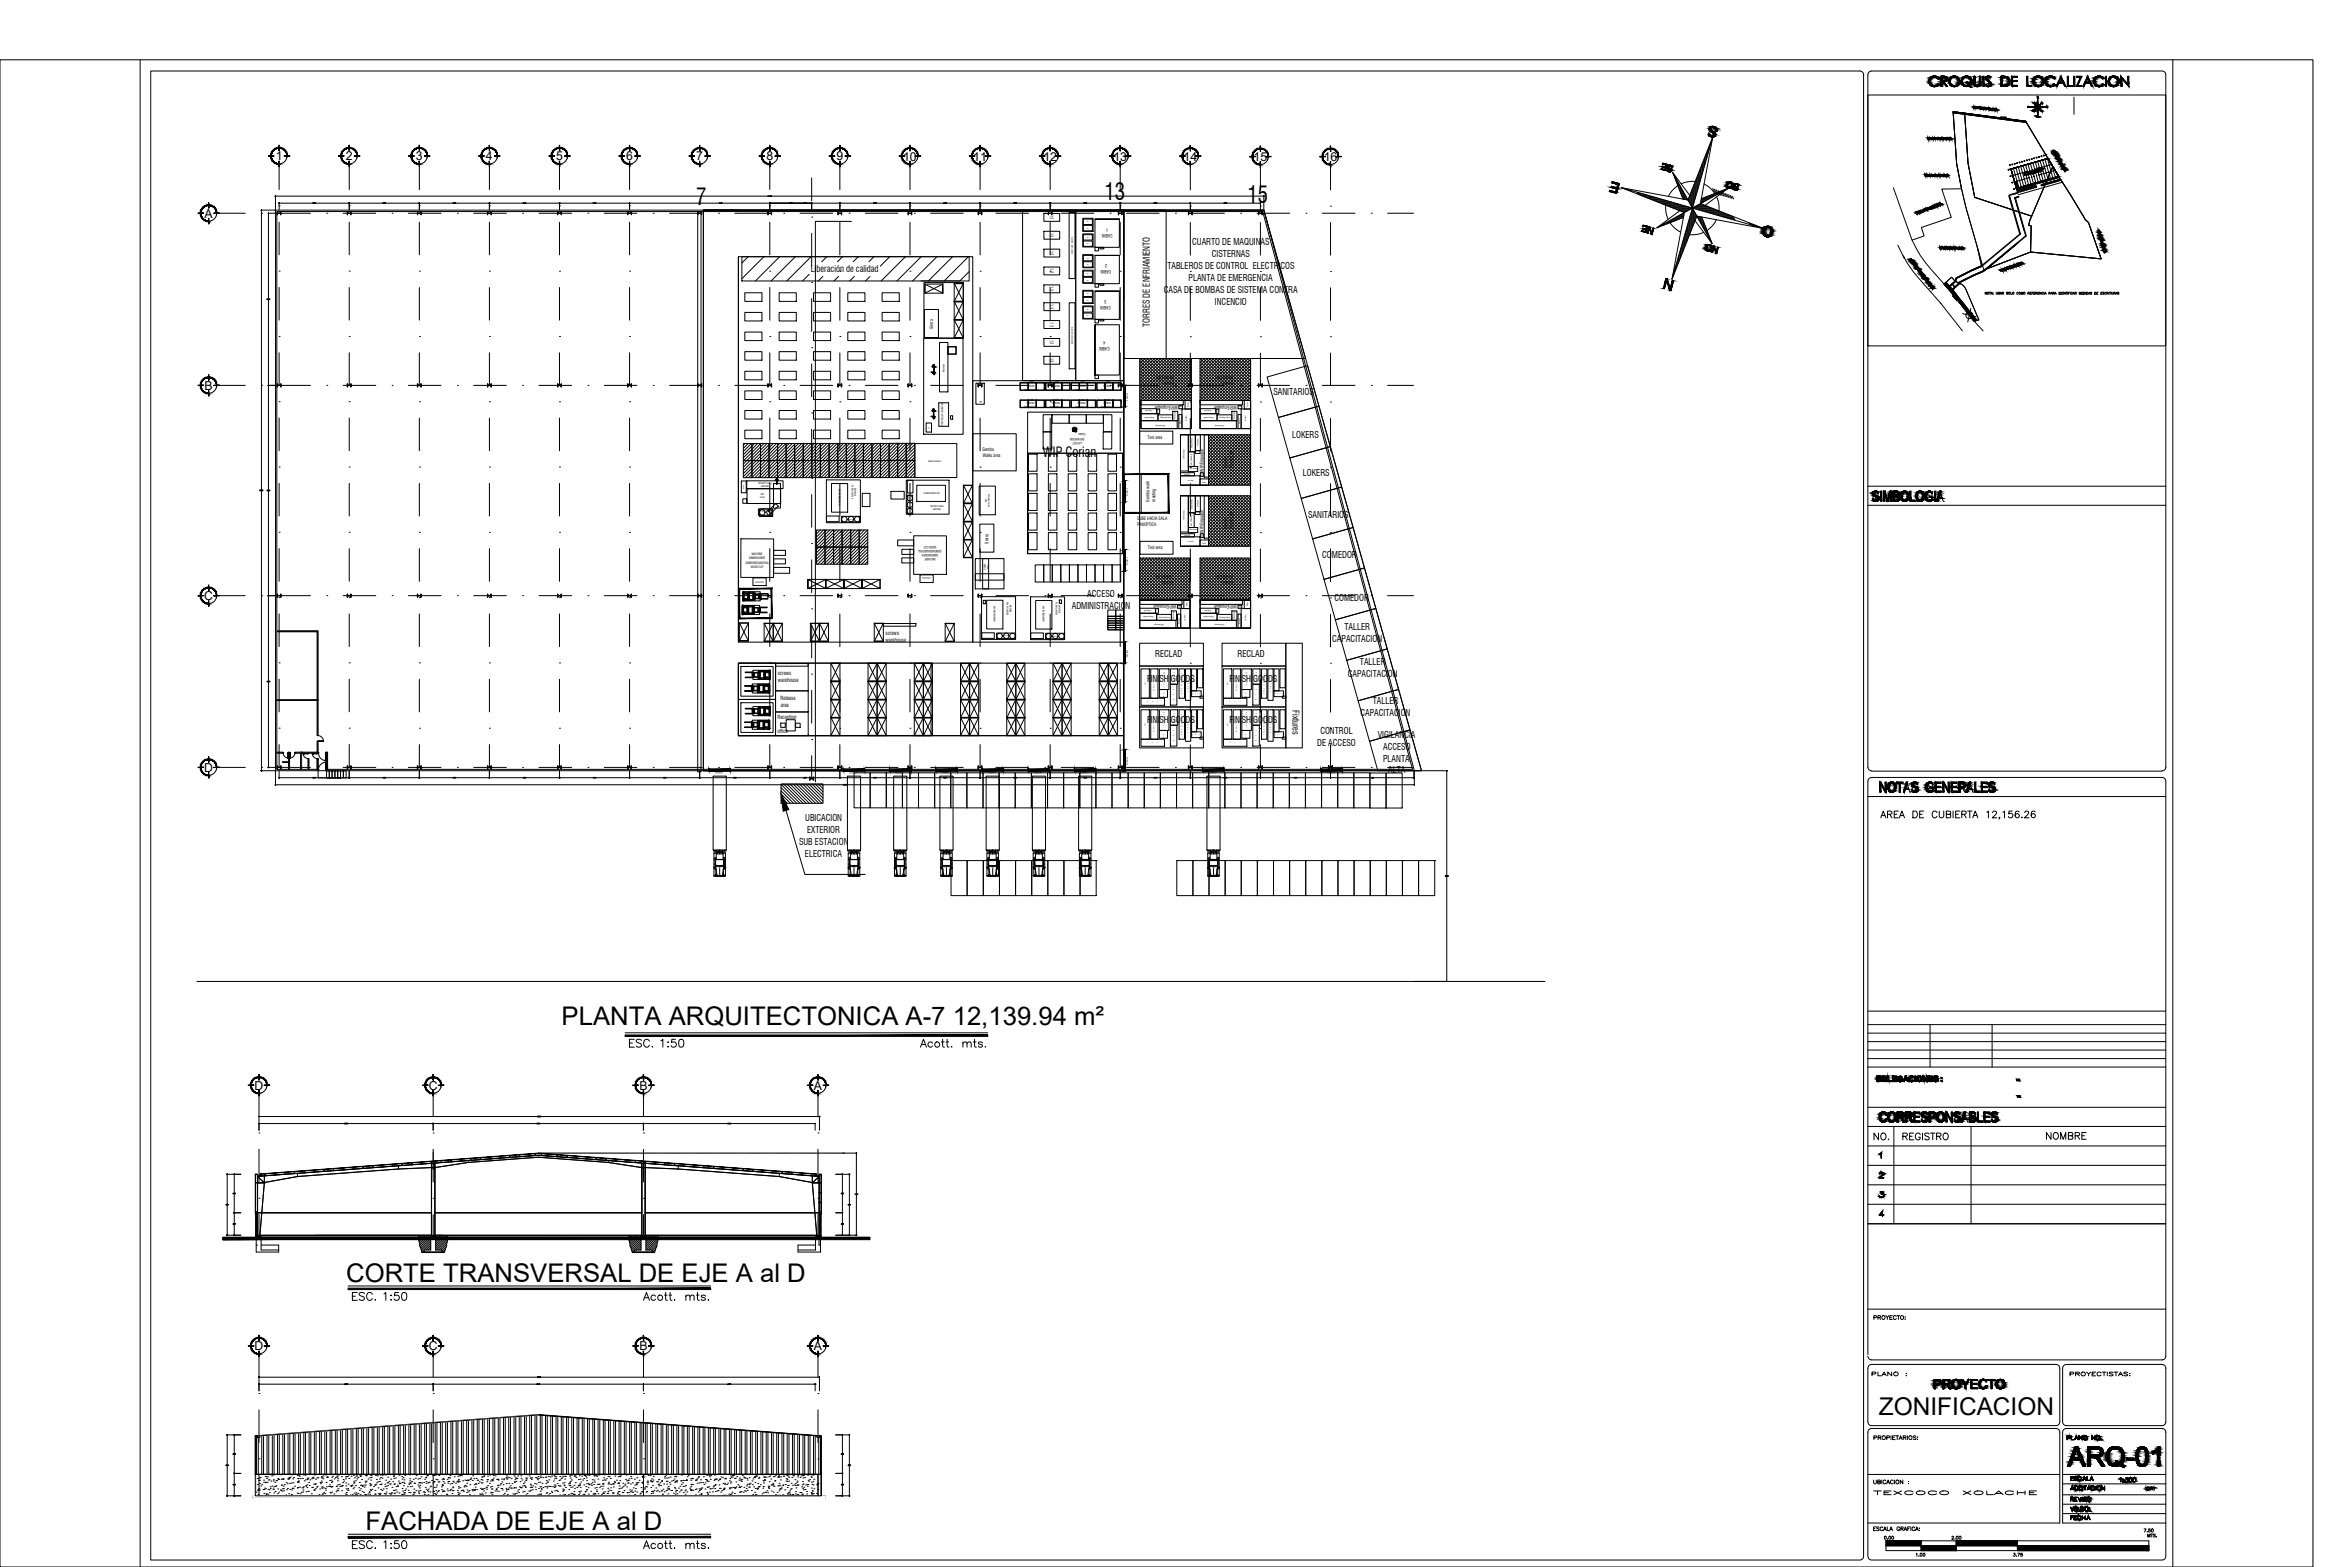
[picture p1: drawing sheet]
<svg xmlns="http://www.w3.org/2000/svg" width="914mm" height="610mm" viewBox="0 0 914 610" stroke-linecap="round" stroke-linejoin="round" font-family="sans-serif">
<defs><g id="words">
<g font-size="10">
<text x="218.5" y="398.9">PLANTA ARQUITECTONICA A-7 12,139.94 m²</text>
<text x="134.7" y="498.7">CORTE TRANSVERSAL DE EJE A al D</text>
<text x="142.2" y="595.3">FACHADA DE EJE A al D</text>
</g>
<text font-size="9.5" x="731.1" y="550.4">ZONIFICACION</text>
<g font-size="9.1">
<text x="429.7" y="77.7">13</text>
<text x="270.9" y="79.9">7</text>
<text x="485.4" y="78.8">15</text>
</g>
<g font-size="6.2">
<text x="357" y="408.5">Acott. mts.</text>
<text x="249.1" y="506.9">Acott. mts.</text>
<text x="249.1" y="603.6">Acott. mts.</text>
</g>
<text font-size="5.4" x="405.8" y="178">WIP Corian</text>
<g font-size="4.8">
<text x="107.3" y="62.4">1</text>
<text x="134.6" y="62.4">2</text>
<text x="161.8" y="62.4">3</text>
<text x="189.1" y="62.4">4</text>
<text x="216.4" y="62.4">5</text>
<text x="243.7" y="62.4">6</text>
<text x="270.9" y="62.4">7</text>
<text x="298.2" y="62.4">8</text>
<text x="325.5" y="62.4">9</text>
<text x="351.4" y="62.4">10</text>
<text x="378.7" y="62.4">11</text>
<text x="406" y="62.4">12</text>
<text x="433.2" y="62.4">13</text>
<text x="460.5" y="62.5">14</text>
<text x="487.8" y="62.6">15</text>
<text x="515.1" y="62.6">16</text>
<text x="79.6" y="84.7">A</text>
<text x="79.6" y="151.6">B</text>
<text x="79.5" y="233.4">C</text>
<text x="79.5" y="300.2">D</text>
<text x="99.1" y="423.9">D</text>
<text x="166.8" y="423.9">C</text>
<text x="248.8" y="423.9">B</text>
<text x="316.7" y="423.9">A</text>
<text x="99.1" y="525.3">D</text>
<text x="166.8" y="525.3">C</text>
<text x="248.8" y="525.3">B</text>
<text x="316.7" y="525.3">A</text>
</g>
<g font-size="3.6">
<text x="463.9" y="95.5">CUARTO DE MAQUINAS</text>
<text x="471.6" y="100.1">CISTERNAS</text>
<text x="315.6" y="106">Liberación de calidad</text>
<text x="454.3" y="104.7">TABLEROS DE CONTROL ELECTRICOS</text>
<text x="452.8" y="113.9">CASA DE BOMBAS DE SISTEMA CONTRA</text>
<text x="462.5" y="109.3">PLANTA DE EMERGENCIA</text>
<text x="472.7" y="118.5">INCENCIO</text>
<text x="447.4" y="127.3" transform="rotate(-90 447.4 127.3)">TORRES DE ENFRIAMIENTO</text>
<text x="495.5" y="153.5">SANITARIOS</text>
<text x="502.8" y="170.2">LOKERS</text>
<text x="507" y="185.1">LOKERS</text>
<text x="509" y="201.6">SANITARIOS</text>
<text x="514.5" y="217.1">COMEDOR</text>
<text x="423.1" y="232.4">ACCESO</text>
<text x="519.2" y="233.9">COMEDOR</text>
<text x="417" y="237">ADMINISTRACION</text>
<text x="523.1" y="245.1">TALLER</text>
<text x="518.4" y="249.7">CAPACITACION</text>
<text x="449.5" y="255.5">RECLAD</text>
<text x="481.5" y="255.5">RECLAD</text>
<text x="524.4" y="263.2">CAPACITACION</text>
<text x="529.2" y="258.6">TALLER</text>
<text x="446.4" y="265.3">FINISH GOODS</text>
<text x="478.5" y="265.3">FINISH GOODS</text>
<text x="534.1" y="273.7">TALLER</text>
<text x="446.4" y="281.3">FINISH GOODS</text>
<text x="478.5" y="281.3">FINISH GOODS</text>
<text x="502.9" y="276.3" transform="rotate(90 502.9 276.3)">Fixtures</text>
<text x="529.4" y="278.4">CAPACITACION</text>
<text x="513.8" y="285.6">CONTROL</text>
<text x="536.2" y="287.2">VIGILANCIA</text>
<text x="512.6" y="290.2">DE ACCESO</text>
<text x="538.2" y="291.8">ACCESO</text>
<text x="538.2" y="296.3">PLANTA</text>
<text x="540.1" y="300.9">ALTA</text>
<text x="313.3" y="319.4">UBICACION</text>
<text x="314" y="324">EXTERIOR</text>
<text x="310.9" y="328.6">SUB ESTACION</text>
<text x="313.2" y="333.2">ELECTRICA</text>
</g>
<g font-size="2.2">
<text x="344.5" y="247.1">screws</text>
<text x="344.6" y="249.8">warehouse</text>
<text x="302.6" y="262.7">screws</text>
<text x="302.7" y="265.4">warehouse</text>
<text x="303.7" y="272.3">Release</text>
<text x="303.8" y="275">area</text>
<text x="302.5" y="279.8">Reception</text>
<text x="302.6" y="285.3">office</text>
</g>
<g font-size="1.8">
<text x="431.2" y="88.7" transform="rotate(-180 431.2 88.7)">1</text>
<text x="432.8" y="91" transform="rotate(-180 432.8 91)">CABIN</text>
<text x="430.8" y="102.8" transform="rotate(-180 430.8 102.8)">2</text>
<text x="432.4" y="105.1" transform="rotate(-180 432.4 105.1)">CABIN</text>
<text x="430.6" y="116.7" transform="rotate(-180 430.6 116.7)">3</text>
<text x="432.2" y="119" transform="rotate(-180 432.2 119)">CABIN</text>
<text x="363.1" y="127.9" transform="rotate(-90 363.1 127.9)">Sierra</text>
<text x="430.2" y="132.6" transform="rotate(-180 430.2 132.6)">4</text>
<text x="431.8" y="134.9" transform="rotate(-180 431.8 134.9)">CABIN</text>
<text x="456.8" y="146.2" transform="rotate(-180 456.8 146.2)">Zenith/LSK</text>
<text x="456.9" y="148.6" transform="rotate(-180 456.9 148.6)">Kiosko</text>
<text x="479.9" y="146.2" transform="rotate(-180 479.9 146.2)">Zenith/LSK</text>
<text x="480" y="148.6" transform="rotate(-180 480 148.6)">Kiosko</text>
<text x="458.3" y="157.8" transform="rotate(-180 458.3 157.8)">WIP/Empaque</text>
<text x="481.3" y="157.8" transform="rotate(-180 481.3 157.8)">WIP/Empaque</text>
<text x="446.5" y="170.9">Tool area</text>
<text x="382.3" y="175.5">Gemba</text>
<text x="382.4" y="177.8">Walks área</text>
<text x="468.3" y="183.5" transform="rotate(-90 468.3 183.5)">WIP/Empaque</text>
<text x="477.5" y="182.1" transform="rotate(-90 477.5 182.1)">Kiosko</text>
<text x="479.8" y="182" transform="rotate(-90 479.8 182)">Zenith/LSK</text>
<text x="447.3" y="195.1" transform="rotate(-90 447.3 195.1)">Gemba walk</text>
<text x="449.6" y="195.1" transform="rotate(-90 449.6 195.1)">meeting</text>
<text x="442.5" y="202.3">SUBE HACIA SALA</text>
<text x="442.4" y="204.6">PANOPTICA</text>
<text x="468.3" y="207.2" transform="rotate(-90 468.3 207.2)">WIP/Empaque</text>
<text x="477.5" y="205.8" transform="rotate(-90 477.5 205.8)">Kiosko</text>
<text x="479.8" y="205.8" transform="rotate(-90 479.8 205.8)">Zenith/LSK</text>
<text x="384.7" y="211.5" transform="rotate(-90 384.7 211.5)">Sierra</text>
<text x="446.6" y="213.7">Tool area</text>
<text x="456.4" y="223.9" transform="rotate(-180 456.4 223.9)">Zenith/LSK</text>
<text x="456.4" y="226.2" transform="rotate(-180 456.4 226.2)">Kiosko</text>
<text x="479.9" y="223.9" transform="rotate(-180 479.9 223.9)">Zenith/LSK</text>
<text x="480" y="226.2" transform="rotate(-180 480 226.2)">Kiosko</text>
<text x="457.8" y="235.4" transform="rotate(-180 457.8 235.4)">WIP/Empaque</text>
<text x="481.3" y="235.4" transform="rotate(-180 481.3 235.4)">WIP/Empaque</text>
</g>
<g font-size="1.3">
<text x="421" y="171.8" transform="rotate(-180 421 171.8)">LAYOUT</text>
<text x="422" y="170.2" transform="rotate(-180 422 170.2)">SHOWROOM</text>
<text x="422.4" y="168.6" transform="rotate(-180 422.4 168.6)">Corian</text>
<text x="364.4" y="212.2" transform="rotate(-180 364.4 212.2)">WOOD CUT</text>
<text x="365.1" y="215.4" transform="rotate(-180 365.1 215.4)">DIMENSIONER</text>
<text x="366.4" y="213.8" transform="rotate(-180 366.4 213.8)">(DIMENSIONADORA)</text>
<text x="290.1" y="219.2">(DIMENSIONADORA)</text>
<text x="291.5" y="217.7">DIMENSIONER</text>
<text x="292.1" y="220.9">WOOD CUT</text>
<text x="292.5" y="216">MACHINE</text>
<text x="364" y="217" transform="rotate(-180 364 217)">MACHINE</text>
</g>
<g font-size="1.1">
<text x="400.7" y="149.2">WIP</text>
<text x="410.6" y="149.2">WIP</text>
<text x="420.6" y="149.2">WIP</text>
<text x="430.5" y="149.2">WIP</text>
<text x="398.6" y="151.9">ENSAMBLE</text>
<text x="399.5" y="150.6">CORIAN</text>
<text x="400.7" y="155.9">WIP</text>
<text x="408.6" y="151.9">ENSAMBLE</text>
<text x="409.5" y="150.6">CORIAN</text>
<text x="410.6" y="155.9">WIP</text>
<text x="418.5" y="151.9">ENSAMBLE</text>
<text x="419.4" y="150.6">CORIAN</text>
<text x="420.6" y="155.9">WIP</text>
<text x="428.5" y="151.9">ENSAMBLE</text>
<text x="429.4" y="150.6">CORIAN</text>
<text x="430.5" y="155.9">WIP</text>
<text x="398.6" y="158.7">ENSAMBLE</text>
<text x="399.5" y="157.3">CORIAN</text>
<text x="408.6" y="158.7">ENSAMBLE</text>
<text x="409.5" y="157.3">CORIAN</text>
<text x="418.5" y="158.7">ENSAMBLE</text>
<text x="419.4" y="157.3">CORIAN</text>
<text x="428.5" y="158.7">ENSAMBLE</text>
<text x="429.4" y="157.3">CORIAN</text>
</g>
<g font-size=".9">
<text x="367.5" y="144.9" transform="rotate(-90 367.5 144.9)">Biessedge</text>
<text x="367" y="165.7" transform="rotate(-90 367 165.7)">PINCH ROLLER LAMINATING</text>
<text x="361.3" y="179.9">Material kanban</text>
<text x="295.1" y="188.4">SECURITY AREA</text>
<text x="296.2" y="189.6">MACHINE</text>
<text x="295.8" y="193.8">Felder</text>
<text x="296" y="192.7">CNC</text>
<text x="327" y="196.7" transform="rotate(-90 327 196.7)">THERMOWOOD CNC</text>
<text x="332" y="194" transform="rotate(-90 332 194)">SECURITY AREA</text>
<text x="333.2" y="192.9" transform="rotate(-90 333.2 192.9)">MACHINE</text>
<text x="359.3" y="192.3">THERMOWOOD CNC</text>
<text x="362" y="197.3">SECURITY AREA</text>
<text x="383.4" y="194.1" transform="rotate(90 383.4 194.1)">CNC</text>
<text x="384.5" y="192.2" transform="rotate(90 384.5 192.2)">Polishing Corian</text>
<text x="363.1" y="198.4">MACHINE</text>
<text x="383.6" y="221.7" transform="rotate(-90 383.6 221.7)">SIERRA</text>
<text x="384.7" y="221.3" transform="rotate(-90 384.7 221.3)">SAW</text>
<text x="392.4" y="239.4" transform="rotate(-90 392.4 239.4)">SECURITY AREA</text>
<text x="393.6" y="238.3" transform="rotate(-90 393.6 238.3)">MACHINE</text>
<text x="411.5" y="239.4" transform="rotate(-90 411.5 239.4)">SECURITY AREA</text>
<text x="412.7" y="238.4" transform="rotate(-90 412.7 238.4)">MACHINE</text>
<text x="387.4" y="242.1" transform="rotate(-90 387.4 242.1)">THERMOWOOD CNC</text>
<text x="406.5" y="242.1" transform="rotate(-90 406.5 242.1)">THERMOWOOD CNC</text>
</g>
<g font-size=".8">
<text x="408.4" y="85.3">TABLE</text>
<text x="408.5" y="84.4">4' x 8'</text>
<text x="408.4" y="92.3">TABLE</text>
<text x="408.5" y="91.3">4' x 8'</text>
<text x="416.9" y="92.3" transform="rotate(90 416.9 92.3)">BLOWER / VENTILATION</text>
<text x="408.4" y="99.2">TABLE</text>
<text x="408.5" y="98.3">4' x 8'</text>
<text x="408.4" y="106.2">TABLE</text>
<text x="408.5" y="105.2">4' x 8'</text>
<text x="408.4" y="113.1">TABLE</text>
<text x="408.5" y="112.2">4' x 8'</text>
<text x="408.5" y="119.1">4' x 8'</text>
<text x="408.4" y="120.1">TABLE</text>
<text x="408.4" y="127">TABLE</text>
<text x="408.5" y="126.1">4' x 8'</text>
<text x="416.9" y="127.4" transform="rotate(90 416.9 127.4)">BLOWER / VENTILATION</text>
<text x="408.4" y="134">TABLE</text>
<text x="408.5" y="133">4' x 8'</text>
<text x="408.4" y="140.9">TABLE</text>
<text x="408.5" y="140">4' x 8'</text>
<text x="438.4" y="152.9" transform="rotate(90 438.4 152.9)">PUERTA</text>
<text x="438.4" y="190" transform="rotate(90 438.4 190)">PUERTA</text>
<text x="296.5" y="199.2">EXTRACTOR</text>
<text x="438.4" y="216.8" transform="rotate(90 438.4 216.8)">PUERTA</text>
<text x="293.9" y="226.8">EXTRACTOR</text>
<text x="362.2" y="224.6" transform="rotate(-180 362.2 224.6)">EXTRACTOR</text>
<text x="438.4" y="252.8" transform="rotate(90 438.4 252.8)">PUERTA</text>
<text x="438.4" y="294.5" transform="rotate(90 438.4 294.5)">PUERTA</text>
<text x="281.2" y="300.4" transform="rotate(-180 281.2 300.4)">PUERTA</text>
<text x="333.5" y="300.4" transform="rotate(-180 333.5 300.4)">PUERTA</text>
<text x="351.5" y="300.4" transform="rotate(-180 351.5 300.4)">PUERTA</text>
<text x="369.5" y="300.4" transform="rotate(-180 369.5 300.4)">PUERTA</text>
<text x="387.5" y="300.4" transform="rotate(-180 387.5 300.4)">PUERTA</text>
<text x="405.5" y="300.4" transform="rotate(-180 405.5 300.4)">PUERTA</text>
<text x="423.5" y="300.4" transform="rotate(-180 423.5 300.4)">PUERTA</text>
<text x="473.3" y="300.4" transform="rotate(-180 473.3 300.4)">PUERTA</text>
<text x="519.4" y="300.4" transform="rotate(-180 519.4 300.4)">PUERTA</text>
</g>
<g font-size=".7">
<text x="448.3" y="159.7" transform="rotate(-180 448.3 159.7)">Comp sink</text>
<text x="462.6" y="158.2" transform="rotate(-90 462.6 158.2)">Pastry</text>
<text x="471.4" y="159.7" transform="rotate(-180 471.4 159.7)">Comp sink</text>
<text x="485.6" y="158.2" transform="rotate(-90 485.6 158.2)">Pastry</text>
<text x="449.3" y="162" transform="rotate(-180 449.3 162)">Storage moduls</text>
<text x="451.5" y="162.7">Warming &amp; brew</text>
<text x="453.4" y="165.1" transform="rotate(-180 453.4 165.1)">Cold berverage</text>
<text x="457.4" y="163.2" transform="rotate(-90 457.4 163.2)">Side storage</text>
<text x="459.5" y="165.1" transform="rotate(-90 459.5 165.1)">Hand off</text>
<text x="461.8" y="163.8" transform="rotate(-90 461.8 163.8)">ice tower</text>
<text x="472.3" y="162" transform="rotate(-180 472.3 162)">Storage moduls</text>
<text x="474.6" y="162.7">Warming &amp; brew</text>
<text x="476.4" y="165.1" transform="rotate(-180 476.4 165.1)">Cold berverage</text>
<text x="480.4" y="163.2" transform="rotate(-90 480.4 163.2)">Side storage</text>
<text x="482.6" y="165.1" transform="rotate(-90 482.6 165.1)">Hand off</text>
<text x="484.8" y="163.8" transform="rotate(-90 484.8 163.8)">ice tower</text>
<text x="466.4" y="173.5" transform="rotate(-90 466.4 173.5)">Comp sink</text>
<text x="460.9" y="178.6" transform="rotate(-90 460.9 178.6)">Cold berverage</text>
<text x="463.4" y="176.7" transform="rotate(90 463.4 176.7)">Warming &amp; brew</text>
<text x="464" y="174.4" transform="rotate(-90 464 174.4)">Storage moduls</text>
<text x="460.9" y="184.7">Hand off</text>
<text x="462.9" y="182.6">Side storage</text>
<text x="462.2" y="187">ice tower</text>
<text x="467.8" y="187.8">Pastry</text>
<text x="466.4" y="197.3" transform="rotate(-90 466.4 197.3)">Comp sink</text>
<text x="460.9" y="202.3" transform="rotate(-90 460.9 202.3)">Cold berverage</text>
<text x="463.4" y="200.5" transform="rotate(90 463.4 200.5)">Warming &amp; brew</text>
<text x="464" y="198.2" transform="rotate(-90 464 198.2)">Storage moduls</text>
<text x="460.9" y="208.5">Hand off</text>
<text x="462.9" y="206.4">Side storage</text>
<text x="462.2" y="210.8">ice tower</text>
<text x="467.8" y="211.5">Pastry</text>
<text x="447.8" y="237.3" transform="rotate(-180 447.8 237.3)">Comp sink</text>
<text x="448.8" y="239.7" transform="rotate(-180 448.8 239.7)">Storage moduls</text>
<text x="462.1" y="235.9" transform="rotate(-90 462.1 235.9)">Pastry</text>
<text x="471.4" y="237.3" transform="rotate(-180 471.4 237.3)">Comp sink</text>
<text x="472.3" y="239.7" transform="rotate(-180 472.3 239.7)">Storage moduls</text>
<text x="485.6" y="235.9" transform="rotate(-90 485.6 235.9)">Pastry</text>
<text x="451" y="240.3">Warming &amp; brew</text>
<text x="452.9" y="242.8" transform="rotate(-180 452.9 242.8)">Cold berverage</text>
<text x="456.9" y="240.8" transform="rotate(-90 456.9 240.8)">Side storage</text>
<text x="459" y="242.7" transform="rotate(-90 459 242.7)">Hand off</text>
<text x="461.3" y="241.5" transform="rotate(-90 461.3 241.5)">ice tower</text>
<text x="474.6" y="240.3">Warming &amp; brew</text>
<text x="476.4" y="242.8" transform="rotate(-180 476.4 242.8)">Cold berverage</text>
<text x="480.4" y="240.8" transform="rotate(-90 480.4 240.8)">Side storage</text>
<text x="482.6" y="242.7" transform="rotate(-90 482.6 242.7)">Hand off</text>
<text x="484.8" y="241.5" transform="rotate(-90 484.8 241.5)">ice tower</text>
</g>
<g font-size=".6">
<text x="449.3" y="263.3" transform="rotate(-90 449.3 263.3)">E</text>
<text x="449.3" y="263.8" transform="rotate(-86 449.3 263.8)">G</text>
<text x="453.2" y="263.9" transform="rotate(-90 453.2 263.9)">O</text>
<text x="453.2" y="263.2" transform="rotate(-90 453.2 263.2)">W</text>
<text x="453.2" y="262.3" transform="rotate(-90 453.2 262.3)">E</text>
<text x="453.2" y="261.6" transform="rotate(-90 453.2 261.6)">R</text>
<text x="457.1" y="263.8" transform="rotate(-90 457.1 263.8)">S</text>
<text x="457.1" y="261.7" transform="rotate(-90 457.1 261.7)">R</text>
<text x="457.1" y="262.7" transform="rotate(-85 457.1 262.7)">T</text>
<text x="457.1" y="260.5" transform="rotate(-90 457.1 260.5)">Y</text>
<text x="460.1" y="262.2" transform="rotate(-90 460.1 262.2)">2</text>
<text x="462.5" y="263.8" transform="rotate(-90 462.5 263.8)">Y</text>
<text x="464.9" y="263.7" transform="rotate(-90 464.9 263.7)">2</text>
<text x="481.4" y="263.8" transform="rotate(-90 481.4 263.8)">G E</text>
<text x="485.3" y="263.9" transform="rotate(-90 485.3 263.9)">O</text>
<text x="485.3" y="263.2" transform="rotate(-90 485.3 263.2)">W</text>
<text x="485.3" y="261.6" transform="rotate(-90 485.3 261.6)">R</text>
<text x="485.3" y="262.3" transform="rotate(-85 485.3 262.3)">E</text>
<text x="489.1" y="263.8" transform="rotate(-90 489.1 263.8)">S</text>
<text x="489.1" y="262.7" transform="rotate(-90 489.1 262.7)">T</text>
<text x="489.1" y="261.7" transform="rotate(-90 489.1 261.7)">R</text>
<text x="489.1" y="260.5" transform="rotate(-90 489.1 260.5)">Y</text>
<text x="492.1" y="262.2" transform="rotate(-90 492.1 262.2)">2</text>
<text x="494.6" y="263.8" transform="rotate(-86 494.6 263.8)">Y</text>
<text x="497" y="263.7" transform="rotate(-90 497 263.7)">2</text>
<text x="445.9" y="266.4" transform="rotate(-90 445.9 266.4)">CB 1</text>
<text x="449.3" y="268.8" transform="rotate(-90 449.3 268.8)">R E A R</text>
<text x="449.3" y="266.4" transform="rotate(-90 449.3 266.4)">S T O R A</text>
<text x="452.9" y="269.9" transform="rotate(-90 452.9 269.9)">O</text>
<text x="453" y="268.5" transform="rotate(-90 453 268.5)">P</text>
<text x="453.2" y="266.6" transform="rotate(-90 453.2 266.6)">C</text>
<text x="453.2" y="265.9" transform="rotate(-90 453.2 265.9)">E</text>
<text x="453.2" y="264.6" transform="rotate(-90 453.2 264.6)">T</text>
<text x="456.9" y="268.5" transform="rotate(-90 456.9 268.5)">S</text>
<text x="457" y="266" transform="rotate(-90 457 266)">P</text>
<text x="457" y="264.9" transform="rotate(-90 457 264.9)">A</text>
<text x="460" y="269.9" transform="rotate(-90 460 269.9)">R E A R</text>
<text x="460" y="267" transform="rotate(-90 460 267)">S T O R A G E</text>
<text x="462.5" y="268.2" transform="rotate(-90 462.5 268.2)">A</text>
<text x="462.5" y="269.3" transform="rotate(-86 462.5 269.3)">C</text>
<text x="462.5" y="267.1" transform="rotate(-90 462.5 267.1)">N</text>
<text x="462.5" y="266" transform="rotate(-90 462.5 266)">O</text>
<text x="462.5" y="264.9" transform="rotate(-90 462.5 264.9)">P</text>
<text x="464.3" y="269.7" transform="rotate(-180 464.3 269.7)">E</text>
<text x="464.9" y="265.5" transform="rotate(-90 464.9 265.5)">C B</text>
<text x="465.3" y="269.7" transform="rotate(-180 465.3 269.7)">D</text>
<text x="467" y="269.7" transform="rotate(-180 467 269.7)">S</text>
<text x="477.9" y="266.4" transform="rotate(-90 477.9 266.4)">CB 1</text>
<text x="481.3" y="268.8" transform="rotate(-90 481.3 268.8)">R E A R</text>
<text x="481.4" y="266.4" transform="rotate(-90 481.4 266.4)">S T O R</text>
<text x="481.4" y="264.3" transform="rotate(-86 481.4 264.3)">A</text>
<text x="485" y="269.9" transform="rotate(-90 485 269.9)">O</text>
<text x="485" y="268.5" transform="rotate(-86 485 268.5)">P</text>
<text x="485.3" y="266.6" transform="rotate(-90 485.3 266.6)">C</text>
<text x="485.3" y="265.9" transform="rotate(-90 485.3 265.9)">E</text>
<text x="485.3" y="264.6" transform="rotate(-90 485.3 264.6)">T</text>
<text x="489" y="268.5" transform="rotate(-90 489 268.5)">S</text>
<text x="489.1" y="266" transform="rotate(-90 489.1 266)">P</text>
<text x="489.1" y="264.9" transform="rotate(-90 489.1 264.9)">A</text>
<text x="492.1" y="269.9" transform="rotate(-90 492.1 269.9)">R E A R</text>
<text x="492.1" y="267" transform="rotate(-90 492.1 267)">S T O R A G E</text>
<text x="494.5" y="269.3" transform="rotate(-90 494.5 269.3)">C</text>
<text x="494.5" y="268.2" transform="rotate(-90 494.5 268.2)">A</text>
<text x="494.6" y="267.1" transform="rotate(-90 494.6 267.1)">N</text>
<text x="494.6" y="266" transform="rotate(-90 494.6 266)">O</text>
<text x="494.6" y="264.9" transform="rotate(-90 494.6 264.9)">P</text>
<text x="496.3" y="269.7" transform="rotate(-180 496.3 269.7)">E</text>
<text x="496.9" y="265.5" transform="rotate(-90 496.9 265.5)">C B</text>
<text x="497.3" y="269.7" transform="rotate(-180 497.3 269.7)">D</text>
<text x="499.1" y="269.7" transform="rotate(-180 499.1 269.7)">S</text>
<text x="446.8" y="272.8" transform="rotate(-180 446.8 272.8)">A</text>
<text x="448.7" y="272.8" transform="rotate(-180 448.7 272.8)">S</text>
<text x="450.6" y="272.8" transform="rotate(-180 450.6 272.8)">E</text>
<text x="452.9" y="271.3" transform="rotate(-86 452.9 271.3)">H</text>
<text x="456.9" y="272.3" transform="rotate(-90 456.9 272.3)">W</text>
<text x="456.9" y="270.3" transform="rotate(-90 456.9 270.3)">B</text>
<text x="485" y="271.3" transform="rotate(-90 485 271.3)">H</text>
<text x="489" y="272.3" transform="rotate(-90 489 272.3)">W</text>
<text x="489" y="270.3" transform="rotate(-90 489 270.3)">B</text>
<text x="449.3" y="279.2" transform="rotate(-90 449.3 279.2)">E</text>
<text x="449.3" y="279.7" transform="rotate(-86 449.3 279.7)">G</text>
<text x="453.2" y="281.8" transform="rotate(-90 453.2 281.8)">E</text>
<text x="453.2" y="280.5" transform="rotate(-90 453.2 280.5)">T</text>
<text x="453.2" y="279.8" transform="rotate(-90 453.2 279.8)">O</text>
<text x="453.2" y="279.1" transform="rotate(-90 453.2 279.1)">W</text>
<text x="453.2" y="278.3" transform="rotate(-90 453.2 278.3)">E</text>
<text x="453.2" y="277.6" transform="rotate(-90 453.2 277.6)">R</text>
<text x="457" y="282" transform="rotate(-90 457 282)">P</text>
<text x="457" y="280.9" transform="rotate(-90 457 280.9)">A</text>
<text x="457.1" y="279.8" transform="rotate(-90 457.1 279.8)">S</text>
<text x="457.1" y="277.6" transform="rotate(-90 457.1 277.6)">R</text>
<text x="457.1" y="278.7" transform="rotate(-85 457.1 278.7)">T</text>
<text x="457.1" y="276.5" transform="rotate(-90 457.1 276.5)">Y</text>
<text x="460.1" y="278.2" transform="rotate(-90 460.1 278.2)">2</text>
<text x="462.5" y="281.9" transform="rotate(-90 462.5 281.9)">O</text>
<text x="462.5" y="280.8" transform="rotate(-90 462.5 280.8)">P</text>
<text x="462.5" y="279.7" transform="rotate(-90 462.5 279.7)">Y</text>
<text x="464.9" y="281.4" transform="rotate(-90 464.9 281.4)">C B</text>
<text x="464.9" y="279.7" transform="rotate(-90 464.9 279.7)">2</text>
<text x="481.4" y="279.7" transform="rotate(-90 481.4 279.7)">G E</text>
<text x="481.4" y="280.3" transform="rotate(-86 481.4 280.3)">A</text>
<text x="485.3" y="281.8" transform="rotate(-90 485.3 281.8)">E</text>
<text x="485.3" y="280.5" transform="rotate(-90 485.3 280.5)">T</text>
<text x="485.3" y="279.8" transform="rotate(-90 485.3 279.8)">O</text>
<text x="485.3" y="279.1" transform="rotate(-90 485.3 279.1)">W</text>
<text x="485.3" y="277.6" transform="rotate(-90 485.3 277.6)">R</text>
<text x="485.3" y="278.3" transform="rotate(-85 485.3 278.3)">E</text>
<text x="489.1" y="282" transform="rotate(-90 489.1 282)">P</text>
<text x="489.1" y="280.9" transform="rotate(-90 489.1 280.9)">A</text>
<text x="489.1" y="279.8" transform="rotate(-90 489.1 279.8)">S</text>
<text x="489.1" y="278.7" transform="rotate(-90 489.1 278.7)">T</text>
<text x="489.1" y="277.6" transform="rotate(-90 489.1 277.6)">R</text>
<text x="489.1" y="276.5" transform="rotate(-90 489.1 276.5)">Y</text>
<text x="492.1" y="278.2" transform="rotate(-90 492.1 278.2)">2</text>
<text x="494.6" y="281.9" transform="rotate(-90 494.6 281.9)">O</text>
<text x="494.6" y="280.8" transform="rotate(-90 494.6 280.8)">P</text>
<text x="494.6" y="279.7" transform="rotate(-86 494.6 279.7)">Y</text>
<text x="496.9" y="281.4" transform="rotate(-90 496.9 281.4)">C B</text>
<text x="497" y="279.7" transform="rotate(-90 497 279.7)">2</text>
<text x="445.9" y="282.3" transform="rotate(-90 445.9 282.3)">CB 1</text>
<text x="449.3" y="284.8" transform="rotate(-90 449.3 284.8)">R E A R</text>
<text x="449.3" y="282.3" transform="rotate(-90 449.3 282.3)">S T O R A</text>
<text x="452.9" y="285.8" transform="rotate(-90 452.9 285.8)">O</text>
<text x="452.9" y="287.2" transform="rotate(-86 452.9 287.2)">H</text>
<text x="453" y="284.5" transform="rotate(-90 453 284.5)">P</text>
<text x="453.2" y="282.5" transform="rotate(-90 453.2 282.5)">C</text>
<text x="456.9" y="286.3" transform="rotate(-90 456.9 286.3)">B</text>
<text x="456.9" y="284.4" transform="rotate(-90 456.9 284.4)">S</text>
<text x="460" y="285.8" transform="rotate(-90 460 285.8)">R E A R</text>
<text x="460" y="282.9" transform="rotate(-90 460 282.9)">S T O R A G E</text>
<text x="462.5" y="284.1" transform="rotate(-90 462.5 284.1)">A</text>
<text x="462.5" y="285.2" transform="rotate(-86 462.5 285.2)">C</text>
<text x="462.5" y="283" transform="rotate(-90 462.5 283)">N</text>
<text x="464.3" y="285.6" transform="rotate(-180 464.3 285.6)">E</text>
<text x="465.3" y="285.6" transform="rotate(-180 465.3 285.6)">D</text>
<text x="467" y="285.6" transform="rotate(-180 467 285.6)">S</text>
<text x="477.9" y="282.3" transform="rotate(-90 477.9 282.3)">CB 1</text>
<text x="481.3" y="284.8" transform="rotate(-90 481.3 284.8)">R E A R</text>
<text x="481.4" y="282.3" transform="rotate(-90 481.4 282.3)">S T O R</text>
<text x="485" y="287.2" transform="rotate(-90 485 287.2)">H</text>
<text x="485" y="285.8" transform="rotate(-90 485 285.8)">O</text>
<text x="485" y="284.5" transform="rotate(-86 485 284.5)">P</text>
<text x="485.3" y="282.5" transform="rotate(-90 485.3 282.5)">C</text>
<text x="489" y="286.3" transform="rotate(-90 489 286.3)">B</text>
<text x="489" y="284.4" transform="rotate(-90 489 284.4)">S</text>
<text x="492.1" y="285.8" transform="rotate(-90 492.1 285.8)">R E A R</text>
<text x="492.1" y="282.9" transform="rotate(-90 492.1 282.9)">S T O R A G E</text>
<text x="494.5" y="285.2" transform="rotate(-90 494.5 285.2)">C</text>
<text x="494.5" y="284.1" transform="rotate(-90 494.5 284.1)">A</text>
<text x="494.6" y="283" transform="rotate(-90 494.6 283)">N</text>
<text x="496.3" y="285.6" transform="rotate(-180 496.3 285.6)">E</text>
<text x="497.3" y="285.6" transform="rotate(-180 497.3 285.6)">D</text>
<text x="499.1" y="285.6" transform="rotate(-180 499.1 285.6)">S</text>
<text x="446.8" y="288.7" transform="rotate(-180 446.8 288.7)">A</text>
<text x="448.7" y="288.8" transform="rotate(-180 448.7 288.8)">S</text>
<text x="450.6" y="288.8" transform="rotate(-180 450.6 288.8)">E</text>
<text x="456.9" y="288.2" transform="rotate(-90 456.9 288.2)">W</text>
<text x="489" y="288.2" transform="rotate(-90 489 288.2)">W</text>
</g>
<g font-size=".5">
<text x="289.6" y="190.4" transform="rotate(-90 289.6 190.4)">Gabinete</text>
<text x="353.5" y="193.2" transform="rotate(90 353.5 193.2)">EXTRACTOR</text>
<text x="329.9" y="202.2">EXTRACTOR</text>
<text x="390.2" y="247.6">EXTRACTOR</text>
<text x="409.3" y="247.6">EXTRACTOR</text>
</g>
<g font-size=".4">
<text x="423.7" y="88.6" transform="rotate(-180 423.7 88.6)">CART</text>
<text x="423.7" y="86.1" transform="rotate(-180 423.7 86.1)">CART</text>
<text x="423.7" y="94.6" transform="rotate(-180 423.7 94.6)">CART</text>
<text x="423.7" y="92.2" transform="rotate(-180 423.7 92.2)">CART</text>
<text x="423.7" y="100.3" transform="rotate(-180 423.7 100.3)">CART</text>
<text x="429.5" y="96.4" transform="rotate(-180 429.5 96.4)">COTROL</text>
<text x="423.7" y="106.3" transform="rotate(-180 423.7 106.3)">CART</text>
<text x="423.7" y="102.7" transform="rotate(-180 423.7 102.7)">CART</text>
<text x="423.7" y="108.8" transform="rotate(-180 423.7 108.8)">CART</text>
<text x="429.5" y="110.5" transform="rotate(-180 429.5 110.5)">COTROL</text>
<text x="423.7" y="116.6" transform="rotate(-180 423.7 116.6)">CART</text>
<text x="423.7" y="114.2" transform="rotate(-180 423.7 114.2)">CART</text>
<text x="423.7" y="122.7" transform="rotate(-180 423.7 122.7)">CART</text>
<text x="423.7" y="120.2" transform="rotate(-180 423.7 120.2)">CART</text>
<text x="429.5" y="124.4" transform="rotate(-180 429.5 124.4)">COTROL</text>
<text x="450.8" y="160.7" transform="rotate(-90 450.8 160.7)">Hand sink</text>
<text x="460" y="158.6" transform="rotate(-180 460 158.6)">Espresso</text>
<text x="460" y="158.1" transform="rotate(-180 460 158.1)">station</text>
<text x="473.8" y="160.7" transform="rotate(-90 473.8 160.7)">Hand sink</text>
<text x="483" y="158.6" transform="rotate(-180 483 158.6)">Espresso</text>
<text x="483" y="158.1" transform="rotate(-180 483 158.1)">station</text>
<text x="361.3" y="165.9" transform="rotate(90 361.3 165.9)">CART</text>
<text x="465.3" y="176">Hand sink</text>
<text x="467.5" y="185.2" transform="rotate(-90 467.5 185.2)">Espresso</text>
<text x="467.9" y="185.1" transform="rotate(-90 467.9 185.1)">station</text>
<text x="465.3" y="199.7">Hand sink</text>
<text x="467.5" y="208.9" transform="rotate(-90 467.5 208.9)">Espresso</text>
<text x="467.9" y="208.9" transform="rotate(-90 467.9 208.9)">station</text>
<text x="450.3" y="238.3" transform="rotate(-90 450.3 238.3)">Hand sink</text>
<text x="459.5" y="235.8" transform="rotate(-180 459.5 235.8)">station</text>
<text x="459.5" y="236.2" transform="rotate(-180 459.5 236.2)">Espresso</text>
<text x="473.8" y="238.3" transform="rotate(-90 473.8 238.3)">Hand sink</text>
<text x="483" y="236.2" transform="rotate(-180 483 236.2)">Espresso</text>
<text x="483" y="235.8" transform="rotate(-180 483 235.8)">station</text>
</g>
</g></defs>
<!-- layer: 0 -->
<g fill="none" stroke="#000" stroke-width=".39">
<path d="M0 23.3h900v586.3h-900zM107.2 76.3h.1M108.6 79h.1M135.9 79h.1M135.9 79.1h.1M135.9 79v.1M163.2 79h.1M163.2 79.1h.1M163.2 79v.1M190.4 79h.1M190.4 79.1h.1M190.4 79v.1"/>
<path d="M190.5 79h.1M190.5 79h-.1M217.7 79h.1M217.7 79.1h.1M217.7 79v.1M244.9 79h.1M244.9 79.1h.1M245 79h.1M244.9 79v.1M245 79l-.1 .1M245 79v.1M299.5 79h.1"/>
<path d="M299.6 79h.1M315.8 79h.1M326.8 79h.1M326.8 79.1h.1M326.8 79v.1M354.1 79h.1M354.1 79.1h.1M354.1 79v.1M381.3 79h.1M381.3 79.1h.1M381.3 79v.1M381.4 79h.1"/>
<path d="M381.4 79l-.1 .1M408.6 79h.1M408.6 79.1h.1M408.6 79v.1M435.9 79h.1M435.9 79.1h.1M435.9 79v.1M463.1 79h.1M463.1 79.1h.1M463.2 79h.1M463.1 79v.1M463.2 79l-.1 .1"/>
<path d="M490.4 79.1h.1M490.4 79h.1M490.4 79v.1M491.7 76.3h.1M491.8 76.3h.1M101.7 81.8h.1M101.8 81.8h.1M104.5 83h.1M271.5 82.4h1.3v217.9h-1.3zM273.7 81.7h218.1l61.3 218.1h-279.4M287.3 99.9h91.2v149.9h-91.2zM287.3 81.7h.1"/>
<path d="M287.3 81.7h-13.6v218.1h163.5v-218.1h-163.5v218.1M287.3 99.9v149.9M288.7 99.9h88.4v9.4h-88.4zM291.1 99.9l-2.4 2.4M297.2 99.9l-8.5 8.5M303.4 99.9l-9.5 9.4M309.5 99.9l-9.5 9.4M315.6 99.9l-9.4 9.4M321.7 99.9l-2 1.9M327.8 99.9l-1.9 1.9M330.9 86.1h.1M330.9 86.1h-13.6v218.1"/>
<path d="M334 99.9l-2 1.9M340.1 99.9l-2 1.9M346.2 99.9l-3.7 3.6M352.3 99.9l-9.4 9.4M358.4 99.9l-9.4 9.4M364.6 99.9l-9.5 9.4M370.7 99.9l-9.5 9.4M376.8 99.9l-9.4 9.4M397.9 81.7h20.7v66.4h-20.7zM406.2 90h6.1v3h-6.1zM406.2 96.9h6.1v3.1h-6.1zM406.2 83h6.1v3.1h-6.1z"/>
<path d="M416 82.7h2.3v25.7h-2.3zM418.6 81.7h18.6v66.4h-18.6zM421.3 91h4v5.1h-4zM421.3 84.9h4v5.1h-4zM421.3 99.1h4v5h-4zM421.5 93.7h3.5v2.1h-3.5zM421.5 91.3h3.5v2.1h-3.5zM421.5 87.7h3.5v2.1h-3.5zM421.5 85.2h3.5v2.1h-3.5zM421.5 99.4h3.5v2.1h-3.5zM426.1 85.2h9.4h-9.4v11h9.4v-11M426.1 96.2h1.3v1.4h-1.3z"/>
<path d="M426.1 99.4h9.4h-9.4v11h9.4v-11M428 96.2h1.5v.6h-1.5zM437.2 81.7h54.6l16.2 57.8h-70.8zM437.2 81.7h16.5v57.8h-16.5zM437.2 81.7v34.2M289.8 113.9h6.7v3.3h-6.7zM303.2 113.9h6.6v3.3h-6.6zM314.9 106.7l-2.6 2.6M316.5 113.9h6.7v3.3h-6.7zM320.1 107.5l-1.7 1.8M326.3 107.5l-1.8 1.8M329.9 113.9h6.6v3.3h-6.6z"/>
<path d="M332.4 107.5l-1.8 1.8M338.5 107.5l-1.7 1.8M343.2 113.9h6.7v3.3h-6.7zM358.4 109.3h15M359.5 109.9h15.3v21.6h-15.3zM359.8 110.5l7.1 3.5M360 110.5v3.6M366.8 110.5v3.5l-6.8 .1v-3.6h6.9l-.1 3.5M366.9 110.5l-7.1 3.6M371.3 117.5h3.5M371.3 117.2h3.5v-6.8h-3.5v6.9l3.5-.1M371.3 110.4h3.5"/>
<path d="M371.3 110.2l3.5 7.1-3.5 7.1 3.5 7.1M374.8 110.2l-3.5 7.1 3.5 7.1-3.5 7.1M377.1 105.7l-3.6 3.6M406.2 103.9h6.1v3h-6.1zM406.2 110.8h6.1v3.1h-6.1zM406.2 117.8h6.1v3h-6.1zM416 117.8h2.3v25.7h-2.3zM421.3 105.1h4v5.1h-4zM421.3 119h4v5.1h-4zM421.3 112.9h4v5.1h-4zM421.5 107.9h3.5v2.1h-3.5zM421.5 105.4h3.5v2.1h-3.5z"/>
<path d="M421.5 101.8h3.5v2.1h-3.5zM421.5 119.3h3.5v2.1h-3.5zM421.5 115.7h3.5v2.1h-3.5zM421.5 113.3h3.5v2.1h-3.5zM426.1 110.4h1.3v1.3h-1.3zM426.1 113.3h9.4h-9.4v10.9h9.4v-10.9M428 110.4h1.5v.6h-1.5zM437.2 115.9h.1M289.8 136.8h6.7v3.3h-6.7zM289.8 129.2h6.7v3.3h-6.7zM289.8 121.5h6.7v3.4h-6.7zM303.2 136.8h6.6v3.3h-6.6z"/>
<path d="M303.2 129.2h6.6v3.3h-6.6zM303.2 121.5h6.6v3.4h-6.6zM316.5 136.8h6.7v3.3h-6.7zM316.5 129.2h6.7v3.3h-6.7zM316.5 121.5h6.7v3.4h-6.7zM329.9 136.8h6.6v3.3h-6.6zM329.9 129.2h6.6v3.3h-6.6zM329.9 121.5h6.6v3.4h-6.6zM343.2 136.8h6.7v3.3h-6.7zM343.2 129.2h6.7v3.3h-6.7zM343.2 121.5h6.7v3.4h-6.7zM359.4 131.6l15.3 .1 .1 37.3h-15.3z"/>
<path d="M359.7 120.4h5.4v10.9h-5.4zM365.6 133.2h3.2v19.3h-3.2zM368.8 134.9h3.2v2.9h-3.2zM368.9 135h3v2.7h-3zM371.3 131.3h3.5v-6.8h-3.5v7l3.5-.2M371.3 124.5h3.5M371.3 124.3h3.5v-6.8h-3.5v6.9l3.5-.1M406.2 124.7h6.1v3.1h-6.1zM406.2 131.7h6.1v3h-6.1zM406.2 138.6h6.1v3.1h-6.1zM421.5 121.8h3.5v2.1h-3.5zM426.1 126.3v19.6h9.4v-19.6h-9.4v19.6"/>
<path d="M426.1 124.2h1.3v1.4h-1.3zM428 124.2h1.5v.7h-1.5zM443.4 139.5h43.2v104.8h-43.2zM443.9 139.5h19.7v16.3h-19.7zM443.9 139.5l16.3 16.3M444.3 139.5l-.4 .3M445.1 139.5l16.4 16.3M445.5 139.5l-1.6 1.6M446.3 139.5l16.4 16.3M446.7 139.5l-2.8 2.8M447.6 139.5l16 15.9M448 139.5l-4.1 4"/>
<path d="M448.8 139.5l14.8 14.7M449.2 139.5l-5.3 5.2M450 139.5l13.6 13.5M450.4 139.5l-6.5 6.4M451.3 139.5l12.3 12.3M451.6 139.5l-7.7 7.7M452.5 139.5l11.1 11.1M452.9 139.5l-9 8.9M453.7 139.5l9.9 9.8M454.1 139.5l-10.2 10.1M454.9 139.5l8.7 8.6M455.3 139.5l-11.4 11.3"/>
<path d="M456.1 139.5l7.5 7.4M456.5 139.5l-12.6 12.6M457.4 139.5l6.2 6.1M457.8 139.5l-13.9 13.8M458.6 139.5l5 4.9M459 139.5l-15.1 15M459.8 139.5l3.8 3.7M460.2 139.5l-16.3 16.2M461 139.5l2.6 2.5M461.4 139.5l-16.3 16.3M462.3 139.5l1.3 1.3M462.7 139.5l-16.4 16.3"/>
<path d="M463.5 139.5h.1M463.6 139.8l-16.1 16M467 139.5h19.6v16.3h-19.6zM467 139.5l16.3 16.3M467.3 139.5l-.3 .3M468.2 139.5l16.3 16.3M468.5 139.5l-1.5 1.6M469.4 139.5l16.3 16.3M469.8 139.5l-2.8 2.8M470.6 139.5l16 15.9M471 139.5l-4 4M471.8 139.5l14.8 14.7"/>
<path d="M472.2 139.5l-5.2 5.2M473.1 139.5l13.5 13.5M473.5 139.5l-6.5 6.4M474.3 139.5l12.3 12.3M474.7 139.5l-7.7 7.7M475.5 139.5l11.1 11.1M475.9 139.5l-8.9 8.9M476.7 139.5l9.9 9.8M477.1 139.5l-10.1 10.1M477.9 139.5l8.7 8.6M478.3 139.5l-11.3 11.3M479.2 139.5l7.4 7.4"/>
<path d="M479.6 139.5l-12.6 12.6M480.4 139.5l6.2 6.1M480.8 139.5l-13.8 13.8M481.6 139.5l5 4.9M482 139.5l-15 15M482.8 139.5l3.8 3.7M483.2 139.5l-16.2 16.2M484.1 139.5l2.5 2.5M484.5 139.5l-16.4 16.3M485.3 139.5l1.3 1.3M485.7 139.5l-16.4 16.3M486.5 139.5h.1"/>
<path d="M486.6 139.8l-16 16M104.5 149.9h.1M104.4 149.9h.1M289.8 159.7h6.7v3.3h-6.7zM289.8 152.1h6.7v3.3h-6.7zM289.8 144.4h6.7v3.4h-6.7zM303.2 159.7h6.6v3.3h-6.6zM303.2 152.1h6.6v3.3h-6.6zM303.2 144.4h6.6v3.4h-6.6zM316.5 159.7h6.7v3.3h-6.7zM316.5 152.1h6.7v3.3h-6.7zM316.5 144.4h6.7v3.4h-6.7z"/>
<path d="M329.9 159.7h6.6v3.3h-6.6zM329.9 152.1h6.6v3.3h-6.6zM329.9 144.4h6.6v3.4h-6.6zM343.2 159.7h6.7v3.3h-6.7zM343.2 152.1h6.7v3.3h-6.7zM343.2 144.4h6.7v3.4h-6.7zM362.8 159.9l.1 .1M362.8 159.9l.5-.9 .4 .9M362.9 160l.3-.4v2.8l-.4-.4 .4 .9 .5-.9-.4 .4v-2.9l.3 .5M363.3 142.4v2.8M363.3 141.9h.1M363.3 145.2l-.4-.4 .4 .9"/>
<path d="M363.3 141.9l-.4 .8 .4-.3M363.4 145.2l.3-.4-.4 .9M363.4 141.9l.4 .8-.4-.3v2.8M363.7 159.9l-.1 .1M379.7 149.1h3.3v8.2h-3.3zM396.9 148.9h3.2v2.9h-3.2zM397 155.7h3v2.8h-3zM397 149h3v2.7h-3zM397 155.6h3M397 155.6v3l3.1-.1-.1-2.9M400 155.7l.1 2.8 3.1 .1M400 149l.1 2.8h3.1"/>
<path d="M400.2 155.7h3v2.8h-3zM400.2 149h3v2.7h-3zM400.2 155.6h3M400.2 155.6l-.2 .1M403.2 148.8l-3.2 .2M403.2 155.6v3M403.2 148.8v3M403.2 148.9h3.2v2.9h-3.2zM403.3 155.7h3v2.8h-3zM403.3 149h3v2.7h-3zM403.3 155.6h3M403.3 155.6l-.1 .1"/>
<path d="M406.3 155.6v3l-3.1-.1v-2.8M406.9 148.9h3.2v2.9h-3.2zM407 155.7h3v2.8h-3zM407 149h3v2.7h-3zM407 155.6h3M407 155.6v3l3.1-.1-.1-2.9M410 148.9h3.2v2.9h-3.2zM410.1 155.7h3v2.8h-3zM410.1 149h3v2.7h-3zM410.1 155.6h3M410.1 155.6l-.1 .1M413.1 155.6v3l-3.1-.1v-2.8"/>
<path d="M413.2 148.9h3.2v2.9h-3.2zM413.2 155.7h3v2.8h-3zM413.2 149h3v2.7h-3zM413.2 155.6h3M413.2 155.6l-.1 .1M416.3 155.6v3l-3.1-.1-.1-2.8M416.8 148.9h3.2v2.9h-3.2zM416.9 155.7h3v2.8h-3zM416.9 149h3v2.7h-3zM416.9 155.6h3M416.9 155.6v3l3.1-.1-.1-2.9M419.9 155.7l.1 2.8 3.2-.1"/>
<path d="M419.9 149l.1 2.8 3.2-.1M419.9 149h3.3M420.1 155.7h3v2.8h-3zM420.1 149h3v2.7h-3zM420.1 155.6h3M420.1 155.6l-.2 .1M423.1 155.6l.1 .1M423.1 148.9h3.2v2.9h-3.2zM423.2 155.7h3v2.8h-3zM423.2 149h3v2.7h-3zM423.2 155.6h3M423.2 149v2.7"/>
<path d="M423.2 155.7v2.8M423.2 155.6l-.1 .1M426.1 145.9h1.3v1.4h-1.3zM426.2 155.6v3l-3.1-.1v-2.8M426.9 155.7h3v2.8h-3zM426.9 149h3v2.7h-3zM426.9 155.6h3M426.9 155.6l-.1 2.9 3.2-.1M429.9 155.7l.1 2.9M429.9 149l.1 2.8M429.9 155.6l.1 .1M430 155.7h3v2.8h-3z"/>
<path d="M430 149h3v2.7h-3zM430 148.8l3.1 .1 .1 2.8-3.2 .1M430 155.6h3M430 149v2.7M430 155.7v2.8M430 155.6l-.1 .1M430 148.8l-.1 .2M430 149h-3.3l.1 2.8 3.2-.1M433 155.7v2.8l3.1 .1M433 149v2.8h3.1M433 155.6l.1 2.9-3.1 .1M433.1 155.7h3v2.8h-3z"/>
<path d="M433.1 149h3v2.7h-3zM433.1 155.6h3M433.1 155.6l-.1 .1M436.1 148.8l-3.1 .2M436.1 155.6v3M436.1 148.8v3M437.2 148.1v101.7h-58.7v-101.7h58.7v12.2M443.9 155.8h19.7v10.9h-19.7zM443.9 155.8h16.5v1.7h-16.5zM443.9 159h6.2v2h-6.2zM443.9 140.7l15.1 15.1M443.9 141.9l13.9 13.9"/>
<path d="M443.9 143.2l12.7 12.6M443.9 144.4l11.5 11.4M443.9 145.6l10.2 10.2M443.9 146.8l9 9M443.9 148.1l7.8 7.7M443.9 149.3l6.6 6.5M443.9 150.5l5.3 5.3M443.9 151.7l4.1 4.1M443.9 153l2.9 2.8M443.9 154.2l1.7 1.6M443.9 155.4l.5 .4M450.1 159.2h1.1v1.8h-1.1z"/>
<path d="M458.7 157.8h1.4v1.2h-1.4zM459.9 159.1h3.7v7.6h-3.7zM461.1 155.8h2.5v3.3h-2.5zM463.6 155.7l-.2 .1M463.6 154.5l-1.4 1.3M463.6 153.2l-2.6 2.6M463.6 152l-3.8 3.8M463.6 150.8l-5.1 5M463.6 149.6l-6.3 6.2M463.6 148.4l-7.5 7.4M463.6 147.1l-8.7 8.7M463.6 145.9l-10 9.9"/>
<path d="M463.6 144.7l-11.2 11.1M463.6 143.4l-12.4 12.4M463.6 142.2l-13.6 13.6M463.6 141l-14.8 14.8M467 155.8h19.6v10.9h-19.6zM467 155.8h16.4v1.7h-16.4zM467 159h6.1v2h-6.1zM467 140.7l15.1 15.1M467 141.9l13.8 13.9M467 143.2l12.6 12.6M467 144.4l11.4 11.4M467 145.6l10.2 10.2"/>
<path d="M467 146.8l9 9M467 148.1l7.7 7.7M467 149.3l6.5 6.5M467 150.5l5.3 5.3M467 151.7l4 4.1M467 153l2.8 2.8M467 154.2l1.6 1.6M467 155.4l.4 .4M473.1 159.2h1.2v1.8h-1.2zM481.7 157.8h1.5v1.2h-1.5zM482.9 159.1h3.7v7.6h-3.7zM484.1 155.8h2.5v3.3h-2.5z"/>
<path d="M486.6 155.7l-.1 .1M486.6 154.5l-1.4 1.3M486.6 153.2l-2.6 2.6M486.6 152l-3.8 3.8M486.6 150.8l-5 5M486.6 149.6l-6.2 6.2M486.6 148.4l-7.5 7.4M486.6 147.1l-8.7 8.7M486.6 145.9l-9.9 9.9M486.6 144.7l-11.2 11.1M486.6 143.4l-12.4 12.4M486.6 142.2l-13.6 13.6"/>
<path d="M486.6 141l-14.8 14.8M493 146.7l15.8-4.5 4.4 15.8-15.7 4.4zM289.2 172.5h3.4v6.7h-3.4zM289.2 179.2h3.4v6.6h-3.4zM289.8 167.3h6.7v3.4h-6.7zM289.9 172.5l-.7 .7M291.1 172.5l-1.9 1.9M292.4 172.5l-3.2 3.1M292.6 172.5h3.3v6.7h-3.3zM292.6 179.2h3.3v6.6h-3.3zM293.6 172.5l-4.4 4.4M294.8 172.5l-5.6 5.6"/>
<path d="M295.9 172.5h3.3v6.7h-3.3zM295.9 179.2h3.3v6.6h-3.3zM296 172.5l-6.8 6.8M297.2 172.5l-8 8M298.5 172.5l-9.3 9.3M299.2 172.5h3.4v6.7h-3.4zM299.2 179.2h3.4v6.6h-3.4zM299.7 172.5l-10.5 10.5M300.9 172.5l-11.7 11.7M302.2 172.5l-13 12.9M302.6 172.5h3.3v6.7h-3.3zM302.6 179.2h3.3v6.6h-3.3z"/>
<path d="M303.2 167.3h6.6v3.4h-6.6zM303.4 172.5l-13.3 13.3M304.6 172.5l-13.3 13.3M305.8 172.5l-13.3 13.3M305.9 172.5h3.3v6.7h-3.3zM305.9 179.2h3.3v6.6h-3.3zM307 172.5l-13.2 13.3M308.3 172.5l-13.3 13.3M309.2 172.5h3.3v6.7h-3.3zM309.2 179.2h3.3v6.6h-3.3zM309.5 172.5l-13.3 13.3M310.7 172.5l-13.3 13.3"/>
<path d="M311.9 172.5l-13.3 13.3M312.5 174.4l-11.4 11.4M312.6 172.5h3.3v6.7h-3.3zM312.6 179.2h3.3v6.6h-3.3zM313.2 172.5l-13.3 13.3M314.4 172.5l-1.8 1.8M315.6 172.5l-13.3 13.3M315.9 172.5h3.3v6.7h-3.3zM315.9 179.2h3.3v6.6h-3.3zM316.5 167.3h6.7v3.4h-6.7zM316.9 172.5l-13.4 13.3M318.1 172.5l-13.3 13.3"/>
<path d="M319.2 172.5h3.3v6.7h-3.3zM319.2 179.2h3.3v6.6h-3.3zM319.3 172.5l-13.3 13.3M320.5 172.5l-7.9 8M321.8 172.5l-13.4 13.3M322.5 173l-9.9 9.9M322.5 174.2l-11.6 11.6M322.5 175.4l-10.4 10.4M322.5 176.6l-9.1 9.2M322.5 177.8l-7.9 8M322.5 179.1l-6.7 6.7M322.7 172.5h3.3v6.7h-3.3z"/>
<path d="M322.7 179.2h3.3v6.6h-3.3zM323.3 172.5l-.6 .7M324.5 172.5l-1.8 1.9M325.8 172.5l-3.1 3.1M326 172.5h3.3v6.7h-3.3zM326 179.2h3.3v6.6h-3.3zM327 172.5l-4.3 4.3M328.2 172.5l-5.5 5.6M329.3 172.5h3.3v6.7h-3.3zM329.3 179.2h3.3v6.6h-3.3zM329.4 172.5l-6.7 6.8M329.9 167.3h6.6v3.4h-6.6z"/>
<path d="M330.7 172.5l-8 8M331.9 172.5l-9.2 9.2M332.6 172.5h3.4v6.7h-3.4zM332.6 179.2h3.4v6.6h-3.4zM333.1 172.5l-10.4 10.4M334.3 172.5l-11.6 11.7M335.6 172.5l-12.9 12.9M336 172.5h3.3v6.7h-3.3zM336 179.2h3.3v6.6h-3.3zM336.8 172.5l-13.3 13.3M338 172.5l-13.3 13.3M339.2 172.5l-13.3 13.3"/>
<path d="M339.3 172.5h3.3v6.7h-3.3zM339.3 179.2h3.3v6.6h-3.3zM340.4 172.5l-13.2 13.3M341.7 172.5l-13.3 13.3M342.6 172.5h3.3v6.7h-3.3zM342.6 179.2h3.3v6.6h-3.3zM342.9 172.5l-13.3 13.3M343.2 167.3h6.7v3.4h-6.7zM344.1 172.5l-13.3 13.3M345.4 172.5l-13.4 13.3M345.9 173.1l-12.6 12.7M345.9 174.3l-11.4 11.5"/>
<path d="M345.9 175.6l-10.2 10.2M345.9 176.8l-8.9 9M345.9 178l-7.7 7.8M345.9 179.3l-6.5 6.5M346 172.5h3.3v6.6h-3.3zM346 179.1h3.3v6.7h-3.3zM346.6 172.5l-.6 .6M347.8 172.5l-1.8 1.8M349.1 172.5l-3.1 3.1M349.3 172.5h3.3v6.6h-3.3zM349.3 179.1h3.3v6.7h-3.3zM350.3 172.5l-4.3 4.3"/>
<path d="M351.5 172.5l-5.5 5.5M352.6 172.5h3.4v6.6h-3.4zM352.6 179.1h3.4v6.7h-3.4zM352.7 172.5l-6.7 6.7M353.9 172.5l-7.9 7.9M355.2 172.5l-9.2 9.2M356 172.9l-10 10M356 174.1l-10 10M356 175.4l-10 9.9M356 176.6l-9.2 9.2M356 177.8l-8 8M356 179l-6.8 6.8"/>
<path d="M356 172.6h16.3v13.2h-16.3zM360.4 164.5h2.1v3.6h-2.1zM365.3 165.8v-9.1h3.8v9.1M365.3 165.8h3.8M369.9 161.7h.8v1.4h-.8zM378.5 168.7h16.9v14.5h-16.9zM399.9 176.3h36.9v39h-36.9zM400 176.3h36.8M400.2 176.7h3.3v6.6h-3.3zM405.9 161.3h3.3v6.7h-3.3zM405.9 168h3.3v6.6h-3.3zM407.9 176.7h3.3v6.6h-3.3z"/>
<path d="M409.4 161.3h6.6v3.4h-6.6zM415.6 176.7h3.4v6.6h-3.4zM416 161.3h6.7v3.4h-6.7zM417.2 166.8l.1 .2M417.3 167.1v.1M417.4 167.3v.2M417.4 167.6l.1 .2M417.5 167.8h.1M417.5 167.8l.1 .1M417.5 167.6h.1M417.5 167.6l.1 .1M417.6 167.7h.1"/>
<path d="M417.6 166.9h.1M417.6 166.9v.2M417.6 167.2v.3M417.6 167.7v.1M417.6 167.6v.2M417.6 167.9h.1M417.6 166.3l-.3 .4M417.6 167.5v.1M417.6 167.8v.1M417.6 167.8h.1M417.7 166.9v.5M417.7 166.9h-.1"/>
<path d="M417.7 167.7h.1M417.7 167.7l-.1 .1M417.7 166.9h.1M417.7 167.9h.1M417.7 167.4h.1M417.7 167.4h.2M417.7 166.9l.2 .1M417.8 166.8l.2 .4M417.8 166.2l-.1 .1M417.8 166.7v.1M417.9 167.4h.1M417.9 166.2h.2"/>
<path d="M418 167.2l-.1 .2M418 166.5l-.1 .1M418 167.2h.1M418.1 166.5h.1M418.2 166.2h.2M418.3 167.2l.2 .2M418.3 166.5l.1 .1M418.3 167.1l-.2 .1M418.4 166.2v.1M418.4 168h.1M418.5 167.8h.1M418.4 167v.1"/>
<path d="M418.5 166.7l-.1 .2M418.5 167.7l-.1 .1M418.5 167.9h.1M418.5 167.4h.1M418.5 168h.1M418.5 168h-.1M418.5 166.3h.2M418.6 167.8l-.2 .2M418.6 167.8h.1M418.6 167h-.2M418.6 167h.1M418.6 167l-.1 .4"/>
<path d="M418.6 167.7h.1M418.6 167.7l-.1 .1M418.6 167.9h.1M418.6 167.7v.1M418.6 167.9l-.1 .1M418.7 167.3l-.2 .3M418.7 166.9l-.1 .1M418.7 167h.1M418.7 167v.2M418.7 167.7l-.1 .2M418.7 166.4l.3 .5M418.8 167.4l-.1 .2"/>
<path d="M418.9 167.2v.1M419 167v.1M419 167h.1M422.7 161.3h6.6v3.4h-6.6zM423.4 176.7h3.3v6.6h-3.3zM429.3 168h3.3v6.7h-3.3zM429.3 161.3h3.3v6.7h-3.3zM431.1 176.7h3.3v6.6h-3.3zM443.4 167.7h13v5h-13zM443.9 163.7h14.1v3h-14.1zM443.9 161h6.7v2.7h-6.7zM450.6 161.4h5.7v2.3h-5.7z"/>
<path d="M456.3 160h2v3.7h-2zM458.7 161.3h1.2v5.4h-1.2zM459.3 169.1h10.9v19.6h-10.9zM459.3 169.1h3.1v14.1h-3.1zM462.4 169.1h2.7v6.6h-2.7zM462.4 175.7h2.3v5.8h-2.3zM465.1 169.1h2v6.2h-2zM465.1 175.3h1.8v1.1h-1.8zM467 163.7h14.1v3h-14.1zM467 161h6.6v2.7h-6.6zM468.6 169.1h1.6v16.5h-1.6zM470.2 169.1h16.4v19.6h-16.4z"/>
<path d="M470.2 178.8l9.9 9.9M470.2 177.6l11.2 11.1M470.2 176.4l12.4 12.3M470.2 175.2l13.6 13.5M470.2 173.9l14.9 14.8M470.2 172.7l16.1 16M470.2 171.5l16.4 16.3M470.2 170.3l16.4 16.3M470.3 169.1l16.3 16.3M470.6 169.1l-.4 .4M471.5 169.1l15.1 15.1M471.9 169.1l-1.7 1.7"/>
<path d="M472.8 169.1l13.8 13.8M473.1 169.1l-2.9 2.9M473.6 161.4h5.7v2.3h-5.7zM474 169.1l12.6 12.6M474.3 169.1l-4.1 4.1M475.2 169.1l11.4 11.4M475.6 169.1l-5.4 5.3M476.4 169.1l10.2 10.2M476.8 169.1l-6.6 6.5M477.7 169.1l8.9 9M478 169.1l-7.8 7.8M478.9 169.1l7.7 7.7"/>
<path d="M479.2 169.1l-9 9M479.3 160h2v3.7h-2zM480.1 169.1l6.5 6.5M480.4 169.1l-10.2 10.2M481.3 169.1l5.3 5.3M481.7 169.1l-11.5 11.5M481.7 161.3h1.2v5.4h-1.2zM482.6 169.1l4 4.1M482.9 169.1l-12.7 12.7M483.8 169.1l2.8 2.8M484.1 169.1l-13.9 13.9M485 169.1l1.6 1.6"/>
<path d="M485.3 169.1l-15.1 15.1M486.2 169.1l.4 .4M486.6 169.1l-16.4 16.3M486.6 178.9l-9.9 9.8M486.6 177.7l-11.1 11M486.6 176.4l-12.3 12.3M486.6 175.2l-13.5 13.5M486.6 174l-14.8 14.7M486.6 172.8l-16 15.9M486.6 171.5l-16.4 16.4M486.6 170.3l-16.4 16.4M497.5 162.4l15.7-4.4 4.4 15.7-15.7 4.5z"/>
<path d="M501.9 178.2l15.7-4.5 4.5 15.8-15.8 4.4zM288.5 187.1h1.9v4.6h-1.9zM289 194.1h1.6v1.7h-1.6zM290.6 187h14.1v3.1h-14.1zM290.7 190.2h13.1v5.7h-13.1zM295.1 198h5.5v2.5h-5.5zM295.5 197.9h5.2v3h-5.2zM298.9 198.8l2.9-2.9 1 1-2.9 2.9zM301 188.1h2.7v9.6h-2.7zM312.5 180.5l-5.3 5.3M312.5 183l-2.9 2.8M321.5 186.7h13.3v16.6h-13.3z"/>
<path d="M322.5 180.3l-5.5 5.5M322.5 181.5l-4.2 4.3M322.5 182.7l-3 3.1M322.5 184l-1.8 1.8M322.5 185.2l-.6 .6M323.5 188.1h6.3v11.1h-6.3zM335.5 191.9h3v5.2h-3zM345.9 180.5l-5.3 5.3M345.9 181.7l-4.1 4.1M345.9 182.9l-2.8 2.9M345.9 184.2l-1.6 1.6M345.9 185.4l-.4 .4"/>
<path d="M346.7 191.2h5.1v3l-5.1-.1zM352.6 186.8h16.7v13.2h-16.7zM352.9 192.6h2.2v7.4h-2.2zM353.1 186.9h2.1v4.9h-2.1zM356 180.3l-5.6 5.5M356 181.5l-4.3 4.3M356 182.7l-3.1 3.1M356 183.9l-1.9 1.9M356 185.1l-.7 .7M356.7 188.8h11.2v6.3h-11.2zM374.9 196h3.5M374.9 195.7h3.5v-6.8h-3.5v6.9l3.5-.1"/>
<path d="M374.9 188.9h3.5M374.9 188.7l3.5 7.1-3.5 7.1 3.5 7.1-3.5-.1 3.5-7-3.5-7.1 3.5-7.1M381 189.1h6.3v11.2h-6.3zM400.2 199.6h3.3v6.6h-3.3zM400.2 191.9h3.3v6.7h-3.3zM400.2 184.3h3.3v6.7h-3.3zM407.9 199.6h3.3v6.6h-3.3zM407.9 191.9h3.3v6.7h-3.3zM407.9 184.3h3.3v6.7h-3.3zM415.6 199.6h3.4v6.6h-3.4zM415.6 191.9h3.4v6.7h-3.4zM415.6 184.3h3.4v6.7h-3.4z"/>
<path d="M423.4 199.6h3.3v6.6h-3.3zM423.4 191.9h3.3v6.7h-3.3zM423.4 184.3h3.3v6.7h-3.3zM431.1 199.6h3.3v6.6h-3.3zM431.1 191.9h3.3v6.7h-3.3zM431.1 184.3h3.3v6.7h-3.3zM444 184.5h10.7v15h-10.7zM459.3 192.9h10.9v19.6h-10.9zM459.3 192.9h3.1v14.1h-3.1zM459.3 185.1h7.6v3.6h-7.6zM459.3 183.9h5.5v1.2h-5.5zM462.4 192.9h2.7v6.6h-2.7z"/>
<path d="M462.4 199.5h2.3v5.7h-2.3zM462.4 181.5h3.6v2h-3.6zM465.1 192.9h2v6.1h-2zM465.1 199h1.8v1.2h-1.8zM466.9 186.3h3.3v2.4h-3.3zM467 183.9h1.2v1.4h-1.2zM468.6 192.9h1.6v16.5h-1.6zM470.2 192.9h16.4v19.6h-16.4zM470.2 198.9l13.6 13.6M470.2 197.7l14.9 14.8M470.2 196.5l16.1 16M470.2 195.2l16.4 16.4"/>
<path d="M470.2 194l16.4 16.4M470.2 188.6l.2 .1M470.2 187.4l1.4 1.3M470.2 186.2l2.6 2.5M470.2 185l3.8 3.7M470.2 183.7l5.1 5M470.2 182.5l6.3 6.2M470.2 181.3l7.5 7.4M470.2 180.1l8.7 8.6M470.3 192.9l16.3 16.2M470.6 192.9l-.4 .4M471.5 192.9l15.1 15"/>
<path d="M471.9 192.9l-1.7 1.6M472.8 192.9l13.8 13.8M473.1 192.9l-2.9 2.8M474 192.9l12.6 12.6M474.3 192.9l-4.1 4.1M475.2 192.9l11.4 11.4M475.6 192.9l-5.4 5.3M476.4 192.9l10.2 10.1M476.8 192.9l-6.6 6.5M477.7 192.9l8.9 8.9M478 192.9l-7.8 7.7M478.9 192.9l7.7 7.7"/>
<path d="M479.2 192.9l-9 8.9M480.1 192.9l6.5 6.4M480.4 192.9l-10.2 10.2M481.3 192.9l5.3 5.2M481.7 192.9l-11.5 11.4M482.6 192.9l4 4M482.9 192.9l-12.7 12.6M483.8 192.9l2.8 2.8M484.1 192.9l-13.9 13.9M485 192.9l1.6 1.6M485.3 192.9l-15.1 15.1M486.2 192.9l.4 .3"/>
<path d="M486.6 192.9l-16.4 16.3M486.6 199l-13.5 13.5M486.6 197.7l-14.8 14.8M486.6 196.5l-16 16M486.6 195.3l-16.4 16.3M486.6 194.1l-16.4 16.3M486.6 188.7h-.1M486.6 187.5l-1.3 1.2M486.6 186.2l-2.5 2.5M486.6 185l-3.8 3.7M486.6 183.8l-5 4.9M486.6 182.5l-6.2 6.2"/>
<path d="M486.6 181.3l-7.4 7.4M486.6 180.1l-8.7 8.6M506.3 193.9l15.8-4.4 4.4 15.7-15.7 4.5zM288.3 209.6l12.7 .1v14.9h-12.8zM301 217.4h4.6v2h-4.6zM301 214.1h4.6v2l-4.6-.1zM317.7 206.2h3.3v6.6h-3.3zM317.7 212.8h3.3v6.7h-3.3zM318 206.2l-.3 .3M319.2 206.2l-1.5 1.5M320.4 206.2l-2.7 2.7M321 206.2h3.3v6.6h-3.3z"/>
<path d="M321 212.8h3.3v6.7h-3.3zM321.6 200.7h4.9v2.2h-4.9zM321.7 206.2l-4 4M322.9 206.2l-5.2 5.2M324.1 206.2l-6.4 6.4M324.3 206.2h3.4v6.6h-3.4zM324.3 212.8h3.4v6.7h-3.4zM324.3 219.4v.1M325.3 206.2l-7.6 7.6M326.6 206.2l-8.9 8.9M327.4 200.9h7.4v2.2h-7.4zM327.7 206.2h3.3v6.6h-3.3z"/>
<path d="M327.7 212.8h3.3v6.7h-3.3zM327.8 206.2l-10.1 10.1M329 206.2l-11.3 11.3M330.2 206.2l-12.5 12.5M331 206.2h3.3v6.6h-3.3zM331 212.8h3.3v6.7h-3.3zM331.4 206.2l-13.2 13.3M332.7 206.2l-13.3 13.3M333.9 206.2l-13.3 13.3M334.3 206.2h3.4v6.6h-3.4zM334.3 212.8h3.4v6.7h-3.4zM335.1 206.2l-13.3 13.3"/>
<path d="M336.3 206.2l-13.3 13.3M337.6 206.2l-13.3 13.2M337.7 207.3l-12.2 12.2M337.7 208.6l-11 10.9M337.7 209.8l-9.8 9.7M337.7 211l-8.5 8.5M337.7 212.2l-7.3 7.3M337.7 213.5l-6.1 6M337.7 214.7l-4.9 4.8M337.7 215.9l-3.6 3.6M337.7 217.1l-2.4 2.4M337.7 218.4l-1.2 1.1"/>
<path d="M349.3 210.1h6.2v2.2h-6.2zM350.9 217h4.6v2h-4.6zM350.9 213.7h4.6v2h-4.6zM355.5 208.4l12.8 .1v15l-12.8-.1zM374.9 217l3.5-7.1-3.5 .1v-6.9h3.5v6.8h-3.5l3.5 7.1M374.9 203.1h3.5M374.9 202.8h3.5v-6.8h-3.5v6.9l3.5-.1M374.9 216.8h3.5v-6.8h-3.5v7l3.5-.2M379.5 217.3h11.2v11.8h-11.2zM381.3 203.9h5.4v10.9h-5.4zM382.4 217.3h2.3v11.8h-2.3zM399.9 215.3v-55h37.3v55.1h-37.6"/>
<path d="M400.2 207.2h3.3v6.7h-3.3zM402.8 219.8h3.3v6.6h-3.3zM406.1 219.8h3.3v6.6h-3.3zM407.9 207.2h3.3v6.7h-3.3zM409.4 219.8h3.4v6.6h-3.4zM412.8 219.8h3.3v6.6h-3.3zM415.6 207.2h3.4v6.7h-3.4zM416.1 219.8h3.3v6.6h-3.3zM419.4 219.8h3.4v6.6h-3.4zM422.8 219.8h3.3v6.6h-3.3zM423.4 207.2h3.3v6.7h-3.3zM426.1 219.8h3.3v6.6h-3.3z"/>
<path d="M429.4 219.8h3.3v6.6h-3.3zM431.1 207.2h3.3v6.7h-3.3zM432.7 219.8h3.4v6.6h-3.4zM443.4 217.1h19.7v16.3h-19.7zM443.4 217.1l16.4 16.3M443.4 218.4l15.2 15M443.4 219.6l13.9 13.8M443.5 210.6h12.9v5h-12.9zM443.8 217.1l-.4 .4M444.6 217.1l16.4 16.3M445 217.1l-1.6 1.6M445.9 217.1l16.3 16.3"/>
<path d="M446.3 217.1l-2.9 2.8M447.1 217.1l16 16M447.5 217.1l-4.1 4M448.3 217.1l14.8 14.8M448.7 217.1l-5.3 5.3M449.5 217.1l13.6 13.5M449.9 217.1l-6.5 6.5M450.8 217.1l12.3 12.3M451.1 217.1l-7.7 7.7M452 217.1l11.1 11.1M452.4 217.1l-9 8.9M453.2 217.1l9.9 9.9"/>
<path d="M453.6 217.1l-10.2 10.1M454.4 217.1l8.7 8.6M454.8 217.1l-11.4 11.4M455.7 217.1l7.4 7.4M456.1 217.1l-12.7 12.6M456.9 217.1l6.2 6.2M457.3 217.1l-13.9 13.8M458.1 217.1l5 5M458.5 217.1l-15.1 15.1M459.3 217.1l3.8 3.8M459.3 208.9h7.6v3.6h-7.6zM459.3 207.6h5.5v1.3h-5.5z"/>
<path d="M459.7 217.1l-16.3 16.3M460.5 217.1l2.6 2.5M460.9 217.1l-16.3 16.3M461.8 217.1l1.3 1.3M462.2 217.1l-16.4 16.3M462.4 205.2h3.6v2h-3.6zM463 217.1l.1 .1M463.1 219.9l-13.6 13.5M463.1 218.7l-14.8 14.7M463.1 217.4l-16.1 16M466.9 210.1h3.3v2.4h-3.3zM467 217.1h19.6v16.3h-19.6z"/>
<path d="M467 217.1l16.3 16.3M467 218.4l15.1 15M467 219.6l13.8 13.8M467 207.6h1.2v1.5h-1.2zM467.3 217.1l-.3 .4M468.2 217.1l16.3 16.3M468.5 217.1l-1.5 1.6M469.4 217.1l16.3 16.3M469.8 217.1l-2.8 2.8M470.2 212.4l.2 .1M470.2 211.2l1.4 1.3M470.2 209.9l2.6 2.6"/>
<path d="M470.2 208.7l3.8 3.8M470.2 207.5l5.1 5M470.2 206.2l6.3 6.3M470.2 205l7.5 7.5M470.2 203.8l8.7 8.7M470.2 202.6l9.9 9.9M470.2 201.4l11.2 11.1M470.2 200.1l12.4 12.4M470.6 217.1l16 16M471 217.1l-4 4M471.8 217.1l14.8 14.8M472.2 217.1l-5.2 5.3"/>
<path d="M473.1 217.1l13.5 13.5M473.5 217.1l-6.5 6.5M474.3 217.1l12.3 12.3M474.7 217.1l-7.7 7.7M475.5 217.1l11.1 11.1M475.9 217.1l-8.9 8.9M476.7 217.1l9.9 9.9M477.1 217.1l-10.1 10.1M477.9 217.1l8.7 8.6M478.3 217.1l-11.3 11.4M479.2 217.1l7.4 7.4M479.6 217.1l-12.6 12.6"/>
<path d="M480.4 217.1l6.2 6.2M480.8 217.1l-13.8 13.8M481.6 217.1l5 5M482 217.1l-15 15.1M482.8 217.1l3.8 3.8M483.2 217.1l-16.2 16.3M484.1 217.1l2.5 2.5M484.5 217.1l-16.4 16.3M485.3 217.1l1.3 1.3M485.7 217.1l-16.4 16.3M486.5 217.1l.1 .1M486.6 219.9l-13.6 13.5"/>
<path d="M486.6 218.7l-14.8 14.7M486.6 217.4l-16 16M486.6 212.4l-.1 .1M486.6 211.2l-1.3 1.3M486.6 210l-2.5 2.5M486.6 208.7l-3.8 3.8M486.6 207.5l-5 5M486.6 206.3l-6.2 6.2M486.6 205.1l-7.4 7.4M486.6 203.9l-8.7 8.6M486.6 202.6l-9.9 9.9M486.6 201.4l-11.1 11.1"/>
<path d="M486.6 200.2l-12.3 12.3M510.8 209.7l15.7-4.5 4.4 15.8-15.7 4.4zM104.5 231.8h.1M104.5 231.7h.1M104.5 231.7v.1M288.8 235.6h4.7v3.4h-4.7zM289 230.3h4.8v3.4h-4.8zM289 236.5h1.7v1.6h-1.7M289.3 231.2h1.7v1.6h-1.7M289.3 235.6l6.2-.1v.8h-2M289.5 235.8l.1 .2zM289.6 230.3l6.2-.1v.8h-2"/>
<path d="M289.6 238.3l.1 .1zM289.7 230.5l.2 .2zM289.8 236l.9 .2-.9 .1zM289.8 238.5l.2 .2-.4 .1zM289.8 233h.1M290 238.5h.7v.3h-.7zM290 230.7l.9 .2-.9 .2zM290 233.3l.3 .1-.4 .1zM290.3 233.2h.7v.3h-.7zM290.4 236.1v.2M290.4 236.1l.2 .2zM290.6 230.7v.3"/>
<path d="M290.7 236h2.2v2.5h-2.2zM291 230.7h2.1v2.6h-2.1zM291.1 236.1h-.3l.3 .1M291.1 238.4h-.3l.3 .1M291.3 230.8h-.2l.2 .1M291.3 233.1h-.2l.2 .1M291.4 235.6h.2v.4h-.2zM291.4 238.5h.2v.5h-.2zM291.6 230.3l.2 .4zM291.6 233.3l.2 .4zM292.9 238.4h.6l-.6 .1M292.9 236.2l.6-.1h-2.4v2.4h1.8"/>
<path d="M293 224.8h5.1v3h-5.1zM293.2 230.9l.6-.1h-2.4v2.4h2.4l-.6-.1M293.5 238.2h2v.9l-6.2-.1M293.5 236.6h1.4M293.5 238h1.4M293.6 236.6v1.4M293.8 232.9h2v.9l-6.2-.1M293.8 231.3h1.3M293.8 232.7h1.3M293.9 231.3v1.4M295 236.4h.1M295 238.1h.1"/>
<path d="M295.3 237.7h.3v.3h-.3M295.3 236.6v1.4h-.2v-1.4h.5v.2h-.3M295.3 236.7h.3M295.5 236.6l-.6-.2v1.7l.6-.1M295.6 232.4h.2v.3h-.2M295.6 231.3v1.4h-.2v-1.4h.4v.2h-.2M295.6 231.4h.2M295.7 236.2v2.2M295.8 231.3l-.7-.2v1.8l.7-.2M295.9 236.2l2.7 .1-2.7 .1M295.9 238.1l2.7 .2-3 .1v-2.2h.3v2.2M295.9 230.9v2.2"/>
<path d="M296.1 230.9l2.7 .1-2.7 .1M296.1 232.8l2.7 .2-3 .1v-2.2h.3v2.2M301 220.7h6.3v2.3h-6.3zM314.3 225.4l7.1 3.6-.2-3.6h7v3.6h-6.8v-3.6l-7.1 3.6M314.4 225.4v3.6h6.8v-3.6h-6.9l.1 3.6M328.2 225.4v3.6M328.5 225.4v3.6h6.8v-3.6h-7l.2 3.6M335.3 225.4v3.6M335.6 225.4v3.6h6.8v-3.6h-7l.2 3.6M342.4 225.4v3.6M342.5 225.4l-7.1 3.6-7.1-3.6-7.1 3.6 .2-3.6 6.9 3.6 7.1-3.6 7.1 3.6M358 223.6h5.1v3h-5.1z"/>
<path d="M379.5 223.2h11.2v2.5h-11.2zM381.9 232.1h13.3v16.7h-13.3zM382.6 233.5h.8v1.4h-.8zM383.9 233.5h6.3v11.2h-6.3zM401 232.2h13.2v16.6h-13.2zM403 233.6h6.3v11.1h-6.3zM412.2 233.4h.8v1.3h-.8zM431.1 239.8h6.1v5.2h-6.1zM431.1 237.3h3v2.5h-3zM431.1 239.8h3v.8h-3zM434.1 237.3h3.1v2.5h-3.1zM434.1 239.8h3.1v.8h-3.1z"/>
<path d="M443.4 233.4h19.7v10.9h-19.7zM443.4 233.4h16.5v1.7h-16.5zM443.4 236.6h6.2v2h-6.2zM443.4 238.6h6.7v2.7h-6.7zM443.4 220.8l12.7 12.6M443.4 222l11.5 11.4M443.4 223.2l10.2 10.2M443.4 224.5l9 8.9M443.4 225.7l7.8 7.7M443.4 226.9l6.6 6.5M443.4 228.2l5.4 5.2M443.4 229.4l4.1 4"/>
<path d="M443.4 230.6l2.9 2.8M443.4 231.8l1.7 1.6M443.4 233l.5 .4M449.6 236.8h1.1v1.8h-1.1zM450.1 239h5.7v2.3h-5.7zM455.8 237.7h2v3.6h-2zM458.2 235.5h1.5v1.2h-1.5zM458.2 238.9h1.2v5.4h-1.2zM459.4 236.7h3.7v7.6h-3.7zM460.6 233.4h2.5v3.3h-2.5zM463.1 233.3l-.1 .1M463.1 232.1l-1.4 1.3"/>
<path d="M463.1 230.9l-2.6 2.5M463.1 229.7l-3.8 3.7M463.1 228.4l-5.1 5M463.1 227.2l-6.3 6.2M463.1 226l-7.5 7.4M463.1 224.8l-8.7 8.6M463.1 223.5l-9.9 9.9M463.1 222.3l-11.2 11.1M463.1 221.1l-12.4 12.3M467 233.4h19.6v10.9h-19.6zM467 233.4h16.4v1.7h-16.4zM467 236.6h6.1v2h-6.1z"/>
<path d="M467 238.6h6.6v2.7h-6.6zM467 220.8l12.6 12.6M467 222l11.4 11.4M467 223.2l10.2 10.2M467 224.5l9 8.9M467 225.7l7.7 7.7M467 226.9l6.5 6.5M467 228.2l5.3 5.2M467 229.4l4 4M467 230.6l2.8 2.8M467 231.8l1.6 1.6M467 233l.4 .4"/>
<path d="M473.1 236.8h1.2v1.8h-1.2zM473.6 239h5.7v2.3h-5.7zM479.3 237.7h2v3.6h-2zM481.7 235.5h1.5v1.2h-1.5zM481.7 238.9h1.2v5.4h-1.2zM482.9 236.7h3.7v7.6h-3.7zM484.1 233.4h2.5v3.3h-2.5zM486.6 233.3l-.1 .1M486.6 232.1l-1.4 1.3M486.6 230.9l-2.6 2.5M486.6 229.7l-3.8 3.7M486.6 228.4l-5 5"/>
<path d="M486.6 227.2l-6.2 6.2M486.6 226l-7.5 7.4M486.6 224.8l-8.7 8.6M486.6 223.5l-9.9 9.9M486.6 222.3l-11.2 11.1M486.6 221.1l-12.4 12.3M515.2 225.4l15.7-4.4 4.4 15.7-15.7 4.4zM287.3 259.3v26.9h149.9v13.6h-163.5M287.3 258h149.9v28.2h-149.9zM287.3 258h14.5v14.1h-14.5zM287.3 258h75v28.2h-75zM287.7 249.3l3.5 .1v-7h-3.5v6.9h3.5"/>
<path d="M287.7 242.4h3.5M287.7 242.3l3.5 7.1M288.3 259.3h12.5v11.5h-12.5zM291.2 242.3l-3.5 7.1M297.3 249.4l3.6 .1v-6.9h-3.6v6.8l7.1 .1v-6.9h-3.5v6.8h3.5M297.3 242.6h7.1M297.3 242.4l3.6 7.1 3.5-7.1M297.3 249.5l3.6-7.1 3.5 7.1M301.8 258.1h12.7v10.7h-12.7zM301.8 258.1h12.7v1.1h-12.7zM315.3 249.4l3.6 .1v-6.9h-3.6v6.8l7.1 .1v-6.9h-3.6v6.8h3.6M315.3 242.6h7.1"/>
<path d="M315.3 249.5l3.5-7.1 3.6 7.1M315.3 242.4l3.5 7.1 3.6-7.1M323.3 258.1h3.5M323.3 258l3.5 7.1-3.5 7.1 3.5 7.1-3.5-.2 3.5-6.9-3.5-7.1 3.5-7.1M337.8 258.1h7M337.8 258l7 14.2-7 14M340.2 249.4l3.5 .1v-6.9h-3.5v6.8h3.5M340.2 242.6h3.5M340.2 242.4l3.5 7.1M341.3 258l3.5 7.1-7 14.2h7l-7-14.2zM343.7 242.6h12.7v1h-12.7zM343.7 242.4l-3.5 7.1"/>
<path d="M344.8 258l-7 14.2 7 14M355.7 258.1h7.1M355.7 258l7.1 14.2-3.5 7.1M359.3 258l3.5 7.1-7.1 14.2h7.1l-7.1-14.2zM362.8 258l-7.1 14.2 3.6 7.1M367.8 249.4l3.5 .2v-7h-3.5v6.8h3.5M367.8 242.6h3.5M367.8 242.5l3.5 7.1M371.3 242.5l-3.5 7.1M373.7 258.1h7.1M373.7 258l7.1 14.2-3.5 7.1M377.3 258l3.5 7.1-7.1 14.2h7.1l-7.1-14.2z"/>
<path d="M380.8 258l-7.1 14.2 7.1 14M382 246.2h4.9v2.1h-4.9zM387.8 246.3h7.4v2.2h-7.4zM391.7 258.1h7.1M391.7 258l7.1 14.2-7.1 14M395.3 258l3.5 7.1-7.1 14.2h7.1l-7.1-14.2zM398.8 258l-7.1 14.2 3.6 7.1M401.1 246.2h4.9v2.2h-4.9zM406.9 246.4h7.3v2.1h-7.3zM409.7 258.1h7.1M409.7 258l7.1 14.2-3.5 7.1M413.3 258l3.5 7.1-7.1 14.2h7.1l-7.1-14.2z"/>
<path d="M416.8 258l-7.1 14.2 7.1 14M427.7 258.1h7.1M427.7 258l7.1 14.2-3.6 7.1M431.1 240.6h3v.9h-3zM431.1 241.5h3v.9h-3zM431.1 242.4h3v.9h-3zM431.1 243.3h3v.9h-3zM431.1 244.2h3v.8h-3zM431.2 258l3.6 7.1-7.1 14.2h7.1l-7.1-14.2zM434.1 240.6h3.1v.9h-3.1zM434.1 241.5h3.1v.9h-3.1zM434.1 242.4h3.1v.9h-3.1z"/>
<path d="M434.1 243.3h3.1v.9h-3.1zM434.1 244.2h3.1v.8h-3.1zM434.8 258l-7.1 14.2 3.5 7.1M443.4 241.3h14.2v3h-14.2zM443.4 259.1h24.8v15.9h-24.8zM443.4 250.2h24.8v8.9h-24.8zM467 241.3h14.1v3h-14.1zM475.5 259.1h24.8v15.9h-24.8zM475.5 250.2h24.8v8.9h-24.8zM500.3 250.2h6.4v40.8h-6.4zM519.6 241.1l15.7-4.4 4.5 15.8-15.8 4.4zM524 256.9l15.8-4.4 4.4 15.7-15.7 4.4z"/>
<path d="M287.3 272.1h14.5v14.1h-14.5zM288.3 273.4h12.5v11.5h-12.5zM292.4 268.7l-2.7 .1 2.7 .1M292.4 266.7v2.2h.3v-2.2l-3 .1 2.7 .2M292.6 266.7v2.2M292.6 263.4l-2.7 .1 2.7 .2M292.6 277.5l-2.7 .1 2.7 .1M292.7 261.4v2.3h.2v-2.3l-3 .2 2.8 .1M292.7 275.5v2.2h.2v-2.2l-3 .2 2.8 .1M292.7 268.4h.2M292.7 267.1l.6-.1v1.7l-.6-.2M292.8 261.4v2.3"/>
<path d="M292.8 275.5v2.2M292.9 267.1h-.2l.2 .3M292.9 268.3l-.2 .2h.5v-1.4h-.3v1.4M292.9 263.1h.3M292.9 277.2h.3M293 261.8l.6-.1v1.7l-.6-.2M293 275.9l.6-.1v1.7l-.6-.2M293.2 261.8h-.3l.3 .3M293.2 263l-.3 .2h.5v-1.4h-.2v1.4M293.2 275.9h-.3v.3h.3M293.2 277.1h-.3v.3h.5v-1.5h-.2v1.5M293.3 268.6h1.4"/>
<path d="M293.3 267.1h1.4M293.5 263.4h.1M293.5 275.8h.1M293.6 263.3h1.4M293.6 261.8h1.4M293.6 277.4h1.4M293.6 275.9h1.4M294.6 267.1v1.5M294.7 268.8h-2v.8l6.2-.1M294.7 266.2h4.8v3.3h-4.8zM294.9 261.8v1.5M294.9 275.9v1.5"/>
<path d="M295 263.5h-2v.8l6.2-.1M295 260.9h4.8v3.3h-4.8zM295 277.6h-2v.8l6.2-.1M295 275h4.8v3.3h-4.8zM295.3 266.8l-.6-.2h2.4v2.4h-2.4l.6-.1M295.4 266.6h2.1v2.5h-2.1zM295.6 261.5l-.6-.2h2.4v2.5h-2.4l.6-.2M295.6 275.6l-.6-.2h2.4v2.5h-2.4l.6-.2M295.6 261.3h2.2v2.5h-2.2zM295.6 275.4h2.2v2.5h-2.2zM296.7 269.1h.2v.4h-.2zM296.7 266.1h.2v.5h-.2z"/>
<path d="M296.9 263.8l.2 .4zM296.9 260.9l.2 .4zM296.9 277.9l.2 .4zM296.9 275l.2 .4zM297.2 268.9h.2l-.2 .1M297.2 266.6l.2 .1h-.2M297.5 263.6l.2 .1M297.5 261.3l.2 .1-.2 .1M297.5 277.7l.2 .1M297.5 263.8h.1M297.5 277.9h.1M297.5 275.4h.1"/>
<path d="M297.5 266.3h.7v.3h-.7zM297.6 268.8h.8v.3h-.7zM297.6 275.4l.1 .1M297.7 268.8l.2 .2zM297.7 263.7l-.1 .1M297.7 277.8l-.1 .1M297.7 275.5l-.2 .1M297.8 261h.7v.3h-.7zM297.8 275.1h.7v.4h-.7zM297.9 268.8v.3M297.9 277.6h.8v.3h-.8zM297.9 263.5h.8v.3h-.8v-.3"/>
<path d="M298.1 263.5v.3M298.1 277.6v.3M298.2 266.4l.4-.1-.2 .3zM298.5 261.1l.4-.1-.2 .3zM298.5 275.2l.4-.1-.2 .3zM298.7 266.8h.1M298.6 269.2l.2 .1zM299 261.5h.1M299 275.6h.1M298.9 263.9l.2 .2zM298.9 278l.2 .2zM298.9 266.1h-6.2v.8h2"/>
<path d="M299.2 260.9l-6.2-.1v.8h2M299.2 275l-6.2-.1v.8h2M299.2 267h-1.7v1.7h1.7M299.5 261.7h-1.7v1.7h1.7M299.5 275.8h-1.7v1.7h1.7M301.8 277h12.7v9.2h-12.7zM301.8 268.8h12.7v8.2h-12.7zM305.9 280h3.5v4.4h-3.5zM323.3 272.3h3.5M323.3 272h3.5v-6.8h-3.5v7l3.5-.2M323.3 265.2h3.5M323.3 264.9h3.5v-6.8h-3.5v7l3.5-.2"/>
<path d="M337.8 272.3h3.5v6.8h-3.5l3.5 7.1 3.5-7.1-3.5 .2v-7h3.5v6.8l-3.5 .2h-3.5zM337.8 272.3h7M337.8 272h3.5v-6.8h-3.5v7l7-.2v-6.8h-3.5v7l3.5-.2M337.8 265.2h7M337.8 264.9h3.5v-6.8h-3.5v7l7-.2v-6.8h-3.5v7l3.5-.2M355.7 272.3h3.6v7h-3.6l3.6 6.9 3.5-7.1h-3.5v-6.8h3.5v7l-7.1-.2zM355.7 272.3h7.1M355.7 272l3.6 .2v-7h-3.6v6.8l7.1 .2v-7h-3.5v6.8h3.5M355.7 265.2h7.1M355.7 264.9l3.6 .2v-7h-3.6v6.8l7.1 .2v-7h-3.5v6.8h3.5M359.3 279.1l-3.6 7.1M359.3 279.1l3.5 7.1"/>
<path d="M373.7 272.3h3.6v7h-3.6l3.6 6.9 3.5-7.1-3.5 .2v-7h3.5v6.8h-7.1zM373.7 272.3h7.1M373.7 272l3.6 .2v-7h-3.6v6.8h7.1v-6.8h-3.5v7l3.5-.2M373.7 265.2h7.1M373.7 264.9l3.6 .2v-7h-3.6v6.8h7.1v-6.8h-3.5v7l3.5-.2M377.3 279.1l-3.6 7.1M391.7 272.3h3.6v6.8h-3.6l3.6 7.1 3.5-7.1-3.5 .2v-7h3.5v6.8l-3.5 .2h-3.6zM391.7 272.3h7.1M391.7 272h3.6v-6.8h-3.6v7l7.1-.2v-6.8h-3.5v7l3.5-.2M391.7 265.2h7.1M391.7 264.9h3.6v-6.8h-3.6v7l7.1-.2v-6.8h-3.5v7l3.5-.2M395.3 279.1l3.5 7.1"/>
<path d="M409.7 272.3h3.6v7h-3.6l3.6 6.9 3.5-7.1h-3.5v-6.8h3.5v7l-7.1-.2zM409.7 272.3h7.1M409.7 272l3.6 .2v-7h-3.6v6.8l7.1 .2v-7h-3.5v6.8h3.5M409.7 265.2h7.1M409.7 264.9l3.6 .2v-7h-3.6v6.8l7.1 .2v-7h-3.5v6.8h3.5M413.3 279.1l-3.6 7.1M427.7 272.3h3.5v7h-3.5l3.5 6.9 3.6-7.1h-3.6v-6.8h3.6v7l-7.1-.2zM427.7 272.3h7.1M427.7 272l3.5 .2v-7h-3.5v6.8l7.1 .2v-7h-3.6v6.8h3.6M427.7 265.2h7.1M427.7 264.9l3.5 .2v-7h-3.5v6.8l7.1 .2v-7h-3.6v6.8h3.6M431.2 279.1l-3.5 7.1"/>
<path d="M431.2 279.1l3.6 7.1M443.4 275h24.8v16h-24.8zM444 260.2h3.2v11.4h-3.2zM444 271.6h9.1v2.8h-9.1zM444 276.1h3.2v11.5h-3.2zM447.8 260.2h2.8v11.4h-2.8zM447.8 276.1h2.8v11.5h-2.8zM451.1 260.2h3.8v8h-3.8zM451.1 268.2h3.2v3.1h-3.2zM451.1 276.1h3.8v8.1h-3.8zM455.4 260.2h2.8v6h-2.8zM455.4 266.2h2.5v8.1h-2.5z"/>
<path d="M455.4 276.1h2.8v6h-2.8zM458.8 260.2h2.1v11.4h-2.1zM458.8 276.1h2.1v11.5h-2.1zM461.3 260.2h2v12.3h-2zM461.3 276.1h2v12.3h-2zM463.7 260.2h1.9v8.6h-1.9zM463.7 268.8h3.7v2.2h-3.7zM463.7 276.1h1.9v8.6h-1.9zM465.9 260.2h2.1v7.4h-2.1zM465.9 276.1h2.1v7.4h-2.1zM466.9 270.8h1.3v.8h-1.3zM475.5 275h24.8v16h-24.8z"/>
<path d="M476 260.2h3.3v11.4h-3.3zM476 271.6h9.2v2.8h-9.2zM476 276.1h3.3v11.5h-3.3zM479.8 260.2h2.9v11.4h-2.9zM479.8 276.1h2.9v11.5h-2.9zM483.2 260.2h3.7v8h-3.7zM483.2 268.2h3.1v3.1h-3.1zM483.2 276.1h3.7v8.1h-3.7zM487.5 260.2h2.8v6h-2.8zM487.5 266.2h2.5v8.1h-2.5zM487.5 276.1h2.8v6h-2.8zM490.9 260.2h2.1v11.4h-2.1z"/>
<path d="M490.9 276.1h2.1v11.5h-2.1zM493.3 260.2h2.1v12.3h-2.1zM493.3 276.1h2.1v12.3h-2.1zM495.7 260.2h2v8.6h-2zM495.7 268.8h3.7v2.2h-3.7zM495.7 276.1h2v8.6h-2zM498 260.2h2.1v7.4h-2.1zM498 276.1h2.1v7.4h-2.1zM499 270.8h1.3v.8h-1.3zM528.5 272.6l15.7-4.4 4.4 15.8-15.7 4.4zM101.7 299.8h.1M104.4 298.5h.1"/>
<path d="M104.5 298.5h.1M292.4 282.8l-2.7 .1 2.7 .1M292.4 280.8v2.2h.3v-2.2l-3 .2 2.7 .1M292.6 280.8v2.2M292.7 282.5h.2M292.7 281.2l.6-.1v1.7l-.6-.1M292.9 281.2h-.2v.3h.2M292.9 282.4h-.2v.3h.5v-1.5h-.3v1.5M293.3 282.7h1.4M293.3 281.2h1.4M294.6 281.2v1.5M294.7 282.9h-2v.8l6.2-.1"/>
<path d="M294.7 280.3h4.8v3.3h-4.8zM295.3 280.9l-.6-.2h2.4v2.4h-2.4l.6-.1M295.4 280.7h2.1v2.5h-2.1zM296.7 283.2h.2v.4h-.2zM296.7 280.3h.2v.4h-.2zM297.2 283h.2l-.2 .1M297.2 280.7l.2 .1-.2 .1M297.5 280.4h.7v.4h-.7zM297.7 282.9l.2 .2zM297.7 282.9h.7v.3h-.7zM297.9 282.9v.3M298.2 280.5l.4-.1-.2 .3z"/>
<path d="M298.5 280.8l.1 .2zM298.6 283.3l.2 .1zM298.9 280.3l-6.2-.1v.8h2M299.2 281.1h-1.7v1.7h1.7M303.8 281.3h1.8v1.7h-1.8zM309.6 281.3h1.7v1.7h-1.7zM314.5 285.7v.5M323.3 286.2l3.5-7.1-3.5 .2v-7h3.5v6.8h-3.5l3.5 7.1M323.3 286.1h3.5v-6.8h-3.5v6.9l3.5-.1M337.8 286.1h3.5v-6.8h-3.5v6.9l7-.1v-6.8h-3.5v6.9l3.5-.1M355.7 286.1l3.6 .1v-6.9h-3.6v6.8l7.1 .1v-6.9h-3.5v6.8h3.5M373.7 286.1l3.6 .1v-6.9h-3.6v6.8h7.1v-6.8h-3.5v6.9l3.5-.1"/>
<path d="M391.7 286.1h3.6v-6.8h-3.6v6.9l7.1-.1v-6.8h-3.5v6.9l3.5-.1M409.7 286.1l3.6 .1v-6.9h-3.6v6.8l7.1 .1v-6.9h-3.5v6.8h3.5M427.7 286.1l3.5 .1v-6.9h-3.5v6.8l7.1 .1v-6.9h-3.6v6.8h3.6M437.2 299.8v-218.1v218.1M444 287.6h9.1v2.7h-9.1zM451.1 284.2h3.2v3h-3.2zM455.4 282.1h2.5v8.2h-2.5zM463.7 284.7h3.7v2.3h-3.7zM466.9 286.7h1.3v.8h-1.3zM476 287.6h9.2v2.7h-9.2zM483.2 284.2h3.1v3h-3.1zM487.5 282.1h2.5v8.2h-2.5z"/>
<path d="M495.7 284.7h3.7v2.3h-3.7zM499 286.7h1.3v.8h-1.3zM532.9 288.4l15.7-4.4 4.5 15.8h-17zM562.9 299.8h.1M563 299.8h.1M107.2 305.3h.1M107.2 305.2v.1M108.6 302.6h.1M108.6 302.5h.1M135.9 302.6h.1M163.2 302.6h.1M163.2 302.5h.1"/>
<path d="M190.4 302.6h.1M190.4 302.5v.1M190.5 302.6h.1M190.5 302.5l-.1 .1M190.5 302.5h-.1M190.4 302.5h.1M217.7 302.6h.1M217.7 302.5v.1M244.9 302.6h.1M245 302.6h.1M272.2 302.6h.1M272.2 302.5v.1"/>
<path d="M272.3 302.6h.1M272.3 302.5h.1M277.5 302.1v28.4M277.5 302.1h5.1l-.2 28.6M299.5 302.6h.1M303.9 305h16.3v7.5h-16.3zM303.9 305.2l7.4 7.3M303.9 306.4l6.1 6.1M303.9 307.6l4.9 4.9M303.9 308.8l3.7 3.7M303.9 310l2.4 2.5M303.9 311.3l1.2 1.2"/>
<path d="M304.9 305l7.6 7.5M305.8 315.3l7.4 24.9h23.5M306.2 305l7.5 7.5M307.4 305l7.5 7.5M308.6 305l7.5 7.5M309.8 305l7.6 7.5M311 305l7.6 7.5M312.3 305l7.5 7.5M313.5 305l6.7 6.7M314.7 305l5.5 5.5M316 305l4.2 4.2M317.2 305l3 3"/>
<path d="M318.4 305l1.8 1.8M319.6 305l.6 .6M326.8 302.6h.1M326.8 302.5h.1M329.9 301.9l5 .2-.2 28.6M329.9 301.9v28.8M354.1 302.6h.1M370.7 301.9l-5 .2 .2 28.6M370.7 301.9v28.8M381.3 302.6h.1M381.4 302.6h.1M381.4 302.5h.1"/>
<path d="M388.7 301.9l-5 .2 .2 28.6M388.7 301.9v28.8M401.7 302.1v28.4M401.7 302.1h5.1l-.1 28.6M408.6 302.6h.1M408.6 302.5v.1M408.6 302.5h.1M419.7 302.1v28.4M419.7 302.1h5.1l-.1 28.6M435.9 302.6h.1M435.9 302.5v.1M463.1 302.6h.1"/>
<path d="M463.2 302.6h.1M463.2 302.5h.1M490.4 302.6h.1M490.4 302.5v.1M490.5 302.6h.1M490.5 302.5h.1M517.7 302.6h.1M550.1 302.6h.1M550.3 305.3h.1M277.5 330.5l.2 .2M277.8 337.8v2.7l.5 .1M277.8 334.1h.9"/>
<path d="M277.8 336.1h.4M277.8 334.1l.9 .1M278.1 337.9l.6 .5M278.1 330.7l-.1 .4-.4-.1v-.3h4.8v.3M278.2 334.4h-.4v2.9M278.2 334.3h3.6v2.8l-.7 3.7h-2.1l-.7-3.7zM278.3 330.7l.1 .4 .4-.1M278.3 337.8l.3 .3M278.3 334.6l.1 1.9zM278.5 338.3v1.9M278.5 334.4h3M278.7 334.3v-2.1h2.7v2.1"/>
<path d="M278.7 330.7v.3M278.9 331.8l-1.1 .1M278.9 331.9h-1.1v2.2M278.9 330.7v1.5M279 331.6h2.1M279 331.7h2.1M279 330.7v1.5M279.2 331.6l.8-.9 .9 .9M279.7 330.7l-.7 .7M280 330.7v.9M280 331.7v.5M280 336.7l-1.5-.1-.1 .2 .1 .3 1.5 .1"/>
<path d="M280 336.7l1.6-.1 .1 .2-.2 .3-1.5 .1M280 336.7v.5M280 337.8v2.8M280.1 330.7v.9M280.1 331.7v.5M280.4 330.7l.7 .7M281.1 330.7v1.5M281.2 331.9h1.1v2.2M281.2 330.7v1.5M281.2 331.8l1.1 .1M281.3 330.7l.3 .5 .2-.5M281.4 334.1h.9"/>
<path d="M281.5 338.3v1.9M281.6 334.6l.1 1.9zM281.7 337.8l-.3 .3M281.8 334.4h.5v2.9M281.8 336.1h.5M281.9 330.7v.3M282 331h.4M282 337.9l-.6 .5M282.3 334.1l-.9 .1M282.3 337.8v2.7l-.6 .1M330.1 337.8v2.7l.5 .1M330.1 334.1h.9"/>
<path d="M330.1 336.1h.4M330.1 334.1l.9 .1M330.3 337.9l.6 .5M330.4 330.7l-.1 .4-.4-.1v-.3h4.8v.3h-.5v-.3M330.5 334.3h3.6v2.8l-.8 3.7h-2l-.8-3.7zM330.5 334.4h-.4v2.9M330.5 330.7l.3 .5 .2-.5M330.6 334.6v1.9zM330.6 337.8l.3 .3M330.8 334.4h3M330.8 338.3v1.9M331 334.3v-2.1h2.6v2.1"/>
<path d="M331.1 331.9h-1v2.2M331.1 330.7v1.5M331.1 331.8l-1 .1M331.3 331.6h2M331.3 331.7h2M331.3 330.7v1.5M331.4 331.6l.9-.9 .9 .9M332 330.7l-.7 .7M332.3 330.7v.9M332.3 331.7v.5M332.3 336.7l-1.5-.1-.2 .2 .2 .3 1.5 .1M332.3 336.7l1.5-.1 .1 .2-.1 .3-1.5 .1"/>
<path d="M332.3 336.7v.5M332.3 337.8v2.8M332.4 330.7v.9M332.4 331.7v.5M332.6 330.7l.7 .7M333.3 330.7v1.5M333.5 331.9h1v2.2M333.5 330.7v1.5M333.5 331.8l1 .1M333.6 330.7l.2 .5 .3-.5M333.6 334.1h.9M333.8 338.3v1.9"/>
<path d="M333.9 334.6l.1 1.9zM334 337.8l-.3 .3M334.1 334.4h.4v2.9M334.1 336.1h.4M334.3 337.9l-.6 .5M334.5 334.1l-.9 .1M334.5 337.8v2.7l-.5 .1M347.9 330.7v-28.8l4.9 .2-.1 28.6M348 337.8l.1 2.7 .5 .1M348 334.1h1M348 336.1h.5M348.1 334.1l.9 .1"/>
<path d="M348.3 337.9l.6 .5M348.4 330.7l-.1 .4-.4-.1v-.3h4.8v.3h-.5v-.3M348.5 334.3h3.6l-.1 2.8-.7 3.7h-2l-.8-3.7zM348.5 334.4h-.5v2.9M348.5 330.7l.3 .5 .2-.5M348.6 334.6v1.9zM348.6 337.8l.3 .3M348.8 334.4h3M348.8 338.3v1.9M349 334.3v-2.1h2.6v2.1M349.1 331.9h-1.1v2.2M349.1 330.7v1.5"/>
<path d="M349.1 331.8l-1 .1M349.3 331.6h2M349.3 331.7h2M349.3 330.7v1.5M349.4 331.6l.9-.9 .9 .9M350 330.7l-.7 .7M350.2 330.7v.9M350.2 331.7v.5M350.3 336.7l-1.6-.1-.1 .2 .2 .3 1.5 .1M350.3 336.7l1.5-.1 .1 .2-.1 .3-1.5 .1M350.3 336.7v.5M350.3 337.8v2.8"/>
<path d="M350.4 330.7v.9M350.4 331.7v.5M350.6 330.7l.7 .7M351.3 330.7v1.5M351.5 331.9h1v2.2M351.5 330.7v1.5M351.5 331.8l1 .1M351.6 330.7l.2 .5 .2-.5M351.6 334.1h.9M351.8 338.3v1.9M351.9 334.6l.1 1.9zM352 337.8l-.3 .3"/>
<path d="M352.1 334.4h.4v2.9M352.1 336.1h.4M352.3 337.9l-.7 .5M352.5 334.1l-.9 .1M352.5 337.8v2.7l-.5 .1M366 337.8l.1 2.7 .5 .1M366 334.1h.9M366 336.1h.5M366.1 334.1l.9 .1M366.3 337.9l.6 .5M366.4 330.7l-.1 .4-.4-.1v-.3h4.8v.3M366.5 334.3h3.6l-.1 2.8-.7 3.7h-2l-.8-3.7z"/>
<path d="M366.5 334.4h-.5v2.9M366.5 330.7l.3 .5 .2-.5M366.6 334.6v1.9zM366.6 337.8l.3 .3M366.8 334.4h3M366.8 338.3v1.9M366.9 334.3v-2.1h2.7v2.1M367.1 331.9h-1.1v2.2M367.1 330.7v1.5M367.1 331.8l-1 .1M367.3 331.6h2M367.3 331.7h2"/>
<path d="M367.3 330.7v1.5M367.4 331.6l.9-.9 .8 .9M368 330.7l-.7 .7M368.2 330.7v.9M368.2 331.7v.5M368.3 336.7l-1.6-.1-.1 .2 .2 .3 1.5 .1M368.3 336.7l1.5-.1 .1 .2-.1 .3-1.5 .1M368.3 336.7v.5M368.3 337.8v2.8M368.3 330.7v.9M368.3 331.7v.5M368.6 330.7l.7 .7"/>
<path d="M369.3 330.7v1.5M369.4 331.9h1.1v2.2M369.4 330.7v1.5M369.4 331.8l1.1 .1M369.5 330.7l.3 .5 .2-.5M369.6 334.1h.9M369.8 338.3v1.9M369.9 334.6l.1 1.9zM370 337.8l-.3 .3M370.1 334.4h.4v2.9M370.1 336.1h.4M370.2 330.7l.1 .4 .4-.1"/>
<path d="M370.2 337.9l-.6 .5M370.5 334.1l-.9 .1M370.5 337.8v2.7l-.5 .1M384 337.8v2.7l.6 .1M384 334.1h.9M384 336.1h.5M384.1 334.1l.9 .1M384.3 337.9l.6 .5M384.3 330.7v.4l-.4-.1v-.3h4.8v.3M384.5 334.3h3.6l-.1 2.8-.7 3.7h-2l-.8-3.7zM384.5 334.4h-.5v2.9M384.5 330.7l.3 .5 .2-.5"/>
<path d="M384.6 337.8l.3 .3M384.6 334.6v1.9zM384.8 334.4h3M384.8 338.3v1.9M384.9 334.3v-2.1h2.7v2.1M385.1 331.9h-1.1v2.2M385.1 330.7v1.5M385.1 331.8l-1 .1M385.3 331.6h2M385.3 331.7h2M385.3 330.7v1.5M385.4 331.6l.9-.9 .8 .9"/>
<path d="M386 330.7l-.7 .7M386.2 330.7v.9M386.2 331.7v.5M386.3 336.7l-1.6-.1-.1 .2 .2 .3 1.5 .1M386.3 336.7l1.5-.1 .1 .2-.1 .3-1.5 .1M386.3 336.7v.5M386.3 337.8v2.8M386.3 330.7v.9M386.3 331.7v.5M386.6 330.7l.7 .7M387.3 330.7v1.5M387.4 331.9h1.1v2.2"/>
<path d="M387.4 330.7v1.5M387.4 331.8l1.1 .1M387.5 330.7l.3 .5 .2-.5M387.6 334.1h.9M387.8 338.3v1.9M387.9 334.6v1.9zM388 337.8l-.3 .3M388.1 334.4h.4v2.9M388.1 336.1h.4M388.2 330.7l.1 .4 .4-.1M388.2 337.9l-.6 .5M388.5 334.1l-.9 .1"/>
<path d="M388.5 337.8v2.7l-.5 .1M401.7 330.5l.2 .2M402 337.8v2.7l.6 .1M402 334.1h.9M402 336.1h.4M402 334.1l1 .1M402.3 337.9l.6 .5M402.3 330.7l-.1 .4-.3-.1v-.3h4.8v.3M402.4 334.3h3.7l-.1 2.8-.7 3.7h-2.1l-.7-3.7zM402.4 334.4h-.4v2.9M402.5 330.7l.2 .5 .3-.5M402.5 337.8l.4 .3"/>
<path d="M402.6 334.6v1.9zM402.8 334.4h2.9M402.8 338.3v1.9M402.9 334.3v-2.1h2.7v2.1M403.1 330.7v1.5M403.1 331.9h-1.1v2.2M403.1 331.8l-1.1 .1M403.2 331.6h2.1M403.2 331.7h2.1M403.2 330.7v1.5M403.4 331.6l.9-.9 .8 .9M403.9 330.7l-.7 .7"/>
<path d="M404.2 330.7v.9M404.2 331.7v.5M404.3 336.7l-1.6-.1-.1 .2 .2 .3 1.5 .1M404.3 336.7l1.5-.1 .1 .2-.2 .3-1.4 .1M404.3 336.7v.5M404.3 337.8v2.8M404.3 330.7v.9M404.3 331.7v.5M404.6 330.7l.7 .7M405.3 330.7v1.5M405.4 331.9h1.1v2.2M405.4 330.7v1.5"/>
<path d="M405.4 331.8l1.1 .1M405.5 330.7l.3 .5 .2-.5M405.6 334.1h.9M405.7 338.3v1.9M405.8 334.6l.1 1.9zM406 337.8l-.3 .3M406.1 334.4h.4v2.9M406.1 336.1h.4M406.2 330.7l.1 .4 .4-.1M406.2 337.9l-.6 .5M406.5 334.1l-.9 .1M406.5 337.8v2.7l-.5 .1"/>
<path d="M419.7 330.5l.2 .2M420 337.8v2.7l.6 .1M420 334.1h.9M420 336.1h.4M420 334.1l.9 .1M420.3 337.9l.6 .5M420.3 330.7l-.1 .4-.3-.1v-.3h4.7v.3M420.4 334.4h-.4v2.9M420.4 334.3h3.7l-.1 2.8-.7 3.7h-2.1l-.7-3.7zM420.5 330.7l.2 .5 .3-.5M420.5 337.8l.4 .3M420.6 334.6v1.9z"/>
<path d="M420.8 334.4h2.9M420.8 338.3v1.9M420.9 334.3v-2.1h2.7v2.1M421.1 331.9h-1.1v2.2M421.1 330.7v1.5M421.1 331.8l-1.1 .1M421.2 331.6h2.1M421.2 331.7h2.1M421.2 330.7v1.5M421.4 331.6l.9-.9 .8 .9M421.9 330.7l-.7 .7M422.2 330.7v.9"/>
<path d="M422.2 331.7v.5M422.3 336.7l-1.6-.1-.1 .2 .2 .3 1.5 .1M422.3 336.7l1.5-.1 .1 .2-.2 .3-1.4 .1M422.3 336.7v.5M422.3 337.8v2.8M422.3 330.7v.9M422.3 331.7v.5M422.6 330.7l.7 .7M423.3 330.7v1.5M423.4 331.9h1.1v2.2M423.4 330.7v1.5M423.4 331.8l1.1 .1"/>
<path d="M423.5 330.7l.3 .5 .2-.5M423.6 334.1h.9M423.7 338.3v1.9M423.8 334.6l.1 1.9zM423.9 337.8l-.2 .3M424.1 334.4h.4v2.9M424.1 336.1h.4M424.2 330.7l.1 .4 .4-.1M424.2 337.9l-.6 .5M424.5 334.1l-.9 .1M424.5 337.8v2.7l-.5 .1M469.8 330.7v-28.8l4.9 .2-.1 28.6"/>
<path d="M469.9 337.8v2.7l.6 .1M469.9 334.1h1M469.9 336.1h.5M469.9 334.1l1 .1M470.2 337.9l.6 .5M470.3 330.7l-.1 .4-.4-.1v-.3h4.8v.3l-.4 .1-.1-.4M470.4 334.3h3.6l-.1 2.8-.7 3.7h-2l-.8-3.7zM470.4 334.4h-.5v2.9M470.4 330.7l.3 .5 .2-.5M470.5 334.6v1.9zM470.5 337.8l.3 .3M470.7 334.4h3"/>
<path d="M470.7 338.3v1.9M470.9 334.3v-2.1h2.6v2.1M471 331.9h-1.1v2.2M471 330.7v1.5M471 331.8l-1.1 .1M471.2 331.6h2M471.2 331.7h2M471.2 330.7v1.5M471.3 331.6l.9-.9 .8 .9M471.8 330.7l-.6 .7M472.1 330.7v.9M472.1 331.7v.5"/>
<path d="M472.2 336.7l-1.6-.1-.1 .2 .2 .3 1.5 .1M472.2 336.7l1.5-.1 .1 .2-.1 .3-1.5 .1M472.2 336.7v.5M472.2 337.8v2.8M472.2 330.7v.9M472.2 331.7v.5M472.5 330.7l.7 .7M473.2 330.7v1.5M473.4 331.9h1v2.2M473.4 330.7v1.5M473.4 331.8l1 .1M473.5 330.7l.2 .5 .2-.5"/>
<path d="M473.5 334.1h.9M473.7 338.3v1.9M473.8 334.6v1.9zM473.9 337.8l-.3 .3M474 334.4h.4v2.9M474 336.1h.4M474.2 337.9l-.7 .5M474.4 337.8v2.7l-.5 .1M474.4 334.1l-.9 .1M277.8 340.8h4.5M278.4 340.6h.4M278.4 340.2h.4l.1 .4h-.6z"/>
<path d="M278.9 340.4h.1M279 340.6h2.1M279 340.8h-1.2M281.1 340.8h1.2M281.1 340.4h.1M281.2 340.6h.5M281.2 340.6h.2M281.5 340.6h.2M281.5 340.2l-.3 .4M281.5 340.1l.2 .5M330.1 340.8h4.4M330.6 340.6h.5"/>
<path d="M330.8 340.2l.3 .4M330.8 340.1l-.2 .5M331.1 340.4h.1M331.2 340.6h2.2M331.3 340.8h-1.2M333.3 340.8h1.2M333.4 340.4h.1M333.5 340.6h.5M333.8 340.2l-.3 .4M333.8 340.1l.2 .5h-.5M348.1 340.8l.5 .1M348.6 340.7l-.6 .1"/>
<path d="M348.6 340.6h.5M348.6 340.8h.7M348.8 340.2l.3 .4M348.8 340.1l-.2 .5M349.1 340.4h.1M349.2 340.6h2.1M351.3 340.8h1.2M351.4 340.4h.1M351.5 340.6h.5M351.8 340.2l-.3 .4M351.8 340.1l.2 .5h-.5M352.5 340.8l-3.9 .1"/>
<path d="M366 340.8l4 .1M366.6 340.6h.5M366.8 340.2l.3 .4M366.8 340.1l-.2 .5h.5M367.1 340.4h.1M367.2 340.6h2.1M367.3 340.8h-1.3M369.3 340.8h.7M369.4 340.4h.1M369.4 340.6h.6M369.5 340.6h.5M369.8 340.2l-.4 .4"/>
<path d="M369.8 340.1l.2 .3M370 340.4v.2M370 340.7l.5 .1M370.5 340.8l-.5 .1M384 340.8l4 .1M384.6 340.6h.5M384.8 340.2l.3 .4M384.8 340.1l-.2 .5h.5M385.1 340.4h.1M385.2 340.6h2.1M385.3 340.8h-1.3M387.3 340.8h.7"/>
<path d="M387.3 340.4h.1M387.4 340.6h.6M387.5 340.6h.5M387.8 340.2l-.4 .4M387.8 340.1l.2 .5M388 340.7l.5 .1M388.5 340.8l-.5 .1M402 340.8h4.5M402.6 340.6h.5M402.8 340.2l.3 .4M402.8 340.1l-.3 .5h.6M403.1 340.4h.1"/>
<path d="M403.2 340.6h2.1M403.2 340.8h-1.2M405.3 340.8h1.2M405.3 340.4h.1M405.4 340.6h.6M405.5 340.6h.4M405.7 340.2l-.3 .4M405.8 340.1l.2 .5M420 340.8h4.5M420.6 340.6h.5M420.8 340.2l.3 .4M420.8 340.1l-.3 .5h.6"/>
<path d="M421.1 340.4h.1M421.2 340.6h2.1M421.2 340.8h-1.2M423.3 340.8h1.2M423.3 340.4h.1M423.4 340.6h.5M423.5 340.6h.2M423.7 340.6h.2M423.7 340.2l-.3 .4M423.7 340.1l.2 .5M470 340.8l.5 .1M470.5 340.9h3.4"/>
<path d="M470.5 340.8h.6M470.5 340.7l-.6 .1M470.5 340.6h.2M470.7 340.2l.3 .4M470.7 340.1l-.2 .5h.5M470.8 340.6h.2M471 340.4h.1M471.1 340.6h2.1M473.2 340.8h.7M473.2 340.4h.2M473.4 340.6h.5M473.7 340.2l-.3 .4"/>
<path d="M473.7 340.1l.2 .3M473.9 340.4v.2M473.9 340.7l.5 .1M474.4 340.8l-.5 .1M562.9 381.8h.1M100.8 434.4h.1M100.8 437.1h.1M100.8 434.3h.1M100.8 437v.1M100.8 434.3v.1M168.5 437.1h.1M168.6 437.1h.1"/>
<path d="M168.6 437v.1M250.3 437.1h.1M250.4 437.1h.1M250.4 437v.1M317.1 437.1h.1M317.2 437.1h-.1M317.2 437.1h.1M318.8 434.3l.1 .1M318.8 434.4h.1M318.8 434.3v.1M318.9 434.4h-.1M88.4 456.8h.1"/>
<path d="M91.1 456.8h.1M327.8 456.8h.1M330.5 456.8h.1M333.2 448.6h.1M91.1 471.8h.1M327.8 471.8h.1M327.7 471.8h.1M88.4 480.5h.1M91.1 480.5h.1M327.8 480.5h.1M327.7 480.5h.1M330.5 480.5h.1"/>
<path d="M333.2 480.5h.1M100.8 535.7v.1M100.8 535.8h.1M100.8 535.7h.1M100.8 538.5h.1M100.8 538.4v.1M168.5 538.5h.1M168.6 538.5h.1M168.6 538.4v.1M168.6 538.4l-.1 .1M250.3 538.5h.1M250.4 538.5h.1"/>
<path d="M250.4 538.5h-.1M250.4 538.4v.1M317.1 538.5h.1M317.2 538.5h-.1M317.2 538.5h.1M318.8 535.7l.1 .1M318.8 535.8h.1M318.8 535.7h.1M318.8 535.7v.1M318.9 535.7l-.1 .1M88.4 558.2h.1M91.1 558.2h.1"/>
<path d="M91.2 558.2h.1M327.8 558.2h.1M330.5 558.2h.1M91.1 573.2h.1M91.2 573.2h.1M327.8 573.2h.1M327.7 573.2h.1M88.4 581.9h.1M91.1 581.9h.1M327.8 581.9h.1M327.7 581.9h.1M330.5 581.9h.1"/>
<circle cx="296.6" cy="199.3" r="1.05"/>
<circle cx="299.4" cy="199.3" r="1.05"/>
<circle cx="354" cy="198.8" r="1.05"/>
<circle cx="354" cy="193.8" r="1.05"/>
<circle cx="354" cy="196.4" r="1.05"/>
<circle cx="328.6" cy="202" r="1.05"/>
<circle cx="331.1" cy="201.9" r="1.05"/>
<circle cx="333.6" cy="202" r="1.05"/>
<circle cx="289.6" cy="238.3" r=".22"/>
<circle cx="289.9" cy="233.1" r=".22"/>
<circle cx="290.7" cy="230.9" r=".14"/>
<circle cx="295.3" cy="231.2" r=".06"/>
<circle cx="295.3" cy="232.8" r=".06"/>
<circle cx="389" cy="247.4" r="1.05"/>
<circle cx="391.6" cy="247.3" r="1.05"/>
<circle cx="394" cy="247.4" r="1.05"/>
<circle cx="408" cy="247.5" r="1.05"/>
<circle cx="410.6" cy="247.4" r="1.05"/>
<circle cx="413" cy="247.5" r="1.05"/>
<circle cx="293.2" cy="267" r=".06"/>
<circle cx="293.2" cy="268.6" r=".06"/>
<circle cx="293.5" cy="261.7" r=".06"/>
<circle cx="293.5" cy="277.4" r=".06"/>
<circle cx="298" cy="263.6" r=".15"/>
<circle cx="298" cy="277.7" r=".14"/>
<circle cx="298.6" cy="266.8" r=".22"/>
<circle cx="298.9" cy="275.6" r=".22"/>
<circle cx="298.9" cy="261.5" r=".22"/>
<circle cx="293.2" cy="281.2" r=".06"/>
<circle cx="293.2" cy="282.7" r=".06"/>
<circle cx="298.6" cy="280.9" r=".22"/>
<circle cx="278.1" cy="337.6" r=".37"/>
<circle cx="278.1" cy="337.6" r=".22"/>
<circle cx="278.3" cy="333.6" r=".12"/>
<circle cx="281.7" cy="333.6" r=".12"/>
<circle cx="282" cy="337.6" r=".37"/>
<circle cx="282" cy="337.6" r=".22"/>
<circle cx="330.3" cy="337.6" r=".37"/>
<circle cx="330.3" cy="337.6" r=".22"/>
<circle cx="330.6" cy="333.6" r=".12"/>
<circle cx="334" cy="333.6" r=".12"/>
<circle cx="334.3" cy="337.6" r=".37"/>
<circle cx="334.3" cy="337.6" r=".22"/>
<circle cx="348.3" cy="337.6" r=".37"/>
<circle cx="348.3" cy="337.6" r=".22"/>
<circle cx="348.6" cy="333.6" r=".12"/>
<circle cx="352" cy="333.6" r=".12"/>
<circle cx="352.3" cy="337.6" r=".37"/>
<circle cx="352.3" cy="337.6" r=".22"/>
<circle cx="366.3" cy="337.6" r=".37"/>
<circle cx="366.3" cy="337.6" r=".22"/>
<circle cx="366.6" cy="333.6" r=".12"/>
<circle cx="370" cy="333.6" r=".12"/>
<circle cx="370.3" cy="337.6" r=".37"/>
<circle cx="370.3" cy="337.6" r=".22"/>
<circle cx="384.3" cy="337.6" r=".37"/>
<circle cx="384.3" cy="337.6" r=".22"/>
<circle cx="384.6" cy="333.6" r=".12"/>
<circle cx="388" cy="333.6" r=".12"/>
<circle cx="388.2" cy="337.6" r=".37"/>
<circle cx="388.2" cy="337.6" r=".22"/>
<circle cx="402.3" cy="337.6" r=".37"/>
<circle cx="402.3" cy="337.6" r=".22"/>
<circle cx="402.6" cy="333.6" r=".12"/>
<circle cx="406" cy="333.6" r=".12"/>
<circle cx="406.2" cy="337.6" r=".37"/>
<circle cx="406.2" cy="337.6" r=".22"/>
<circle cx="420.3" cy="337.6" r=".37"/>
<circle cx="420.3" cy="337.6" r=".22"/>
<circle cx="420.5" cy="333.6" r=".12"/>
<circle cx="424" cy="333.6" r=".12"/>
<circle cx="424.2" cy="337.6" r=".37"/>
<circle cx="424.2" cy="337.6" r=".22"/>
<circle cx="470.2" cy="337.6" r=".37"/>
<circle cx="470.2" cy="337.6" r=".22"/>
<circle cx="470.5" cy="333.6" r=".12"/>
<circle cx="473.9" cy="333.6" r=".12"/>
<circle cx="474.2" cy="337.6" r=".37"/>
<circle cx="474.2" cy="337.6" r=".22"/>
<circle cx="280" cy="340.7" r=".12"/>
<circle cx="332.3" cy="340.7" r=".12"/>
<circle cx="350.3" cy="340.7" r=".12"/>
<circle cx="368.3" cy="340.7" r=".12"/>
<circle cx="386.3" cy="340.7" r=".12"/>
<circle cx="404.3" cy="340.7" r=".12"/>
<circle cx="422.3" cy="340.7" r=".12"/>
<circle cx="472.2" cy="340.7" r=".12"/>
</g>
<g fill="none" stroke="#000" stroke-width=".99">
<path d="M289 235.6v3.4M289.3 230.3v3.4M291.1 236v2.5M291.3 230.7v2.6M292.9 236.1v2.4M293.2 230.8v2.4M295.3 237.9h.3M295.6 232.6h.2M292.7 267.3h.2M292.9 262h.3M292.9 276.1h.3M295.3 266.6v2.4"/>
<path d="M295.6 261.3v2.5M295.6 275.4v2.5M297.2 266.6v2.5M297.5 261.3v2.5M297.5 275.4v2.5M299.2 266.2v3.3M299.5 260.9v3.3M299.5 275v3.3M292.7 281.4h.2M295.3 280.7v2.4M297.2 280.7v2.5M299.2 280.3v3.3"/>
</g>
<g fill="#000" stroke="#000" stroke-width=".39">
<path d="M363.1 142.4l-.1 .1zM363.5 159.8l.2 .1zM363.5 142.6l.3 .1zM363.5 145l-.1 .2zM303.9 308.7l3 6.2-2.2 .7z"/>
<path d="M362.9 144.9l.2 .1zM362.9 144.9l.2 .1z"/>
<path d="M363 145h.2zM363 145h.2z"/>
<path d="M363 145l.3 .2zM363 145l.3 .2z"/>
<path d="M363.2 159l.2 .3zM363.2 159l.2 .3z"/>
<path d="M363.2 159.6l.1 2.6zM363.2 159.6l.1 2.6z"/>
<path d="M363.2 159.3l.3 .2zM363.2 159.3l.3 .2h-.4z"/>
<path d="M363.3 141.9l.2 .2zM363.3 141.9l.2 .2z"/>
<path d="M363.3 142.4l.1 2.6zM363.3 142.4l.1 2.6z"/>
<path d="M363.3 145l.1 .2zM363.3 145l.1 .2z"/>
<path d="M363.2 142.1l.3 .2zM363.2 142.1l.3 .2h-.4z"/>
<path d="M363.2 145.5l.2 .2zM363.2 145.5l.2 .2z"/>
<path d="M363.1 159.5l.4 .1zM363.1 159.5l.4 .1z"/>
<path d="M363.3 159.6l.3 .1zM363.3 159.6l.3 .1z"/>
<path d="M363.1 142.3l.5 .1zM363.1 142.3l.5 .1z"/>
<path d="M363.1 145.2l.4 .3v-.3zM363.1 145.2l.4 .3z"/>
<path d="M363.4 142.4l.3 .1zM363.4 142.4l.3 .1z"/>
<path d="M363.1 145.2h.5zM363.1 145.2h.4z"/>
<path d="M363.4 159.7l.2 .1zM363.4 159.7l.2 .1z"/>
<path d="M363.5 142.5l.2 .1zM363.5 142.5l.2 .1z"/>
<path d="M437.2 149.9l.1 8.2zM437.2 149.9v8.4zM437.3 158.1l-.1 .2 .5-.2zM437.2 158.3h.7zM437.7 150.1l.2 8.2zM437.7 150.1l.2 8.2zM437.3 150.1l.6-.2zM437.2 149.9h.7z"/>
<path d="M437.8 150l-.6 8.2h.6zM437.2 150h.6l-.6 8.2z"/>
<path d="M362.8 162l.3 .2zM362.8 162l.3 .2z"/>
<path d="M362.9 162.2h.2zM362.9 162.2h.2z"/>
<path d="M362.9 162.2l.3 .2zM362.9 162.2l.3 .2z"/>
<path d="M363.2 162.2l.1 .2zM363.2 162.2l.1 .2z"/>
<path d="M363.2 162.6l.1 .3zM363.2 162.6l.1 .3z"/>
<path d="M363.1 162.4l.3 .2 .1-.2zM363.1 162.4l.3 .2z"/>
<path d="M363 162.4h.5zM363 162.4h.5z"/>
<path d="M301.8 186.7h.9zM301.8 186.8l.9-.1z"/>
<path d="M302.2 186.2l.1 2.1zM302.2 186.2l.1 2.1z"/>
<path d="M302.2 186.2l.1 2.1zM302.2 186.2l.1 2.1z"/>
<path d="M302.2 186.2l.5 .5zM302.2 186.2l.5 .5z"/>
<path d="M302.2 186.1v.6h.5zM302.2 186.1v.6h-.5z"/>
<path d="M437.2 187.1l.1 8.1zM437.2 187.1v8.3zM437.3 195.2l-.1 .2 .5-.2zM437.2 195.4h.7zM437.7 187.2l.2 8.2zM437.9 187.1v8.3zM437.3 187.2l.6-.1zM437.2 187.1h.7z"/>
<path d="M437.8 187.1l-.6 8.2h.6zM437.2 187.1h.6l-.6 8.2z"/>
<path d="M437.1 199.6h17.7l-.3-.3zM437.1 199.6l.3-.3h17.1zM437.1 184.3v15.3l.3-.3zM437.1 184.3l.3 .3v14.7zM437.1 184.3l.3 .3 17.4-.3zM437.4 184.6l17.4-.3-.3 .3zM454.8 184.3l-.3 .3 .3 15zM454.5 184.6l.3 15-.3-.3z"/>
<path d="M437.2 213.8l.1 8.2zM437.2 213.8v8.4zM437.3 222l-.1 .2 .5-.2zM437.2 222.2h.7zM437.7 214l.2 8.2zM437.7 214l.2 8.2zM437.3 214l.6-.2zM437.2 213.8h.7z"/>
<path d="M437.8 213.9l-.6 8.2h.6zM437.2 213.9h.6l-.6 8.2z"/>
<path d="M287.5 240.7h12.7v-.3zM287.5 240.7l.3-.3h12.4zM287.5 228.9v11.8l.3-.3zM287.5 228.9l.3 .2v11.3zM287.5 228.9l.3 .2 12.6-.2zM287.8 229.1l12.6-.2-.3 .2zM300.4 228.9l-.3 .2 .3 11.5zM300.1 229.1l.3 11.5h-.3z"/>
<path d="M437.2 249.8l.1 8.2zM437.2 249.8v8.3zM437.3 258l-.1 .1 .5-.1zM437.2 258.1h.7zM437.7 250l.2 8.1zM437.9 249.8v8.3zM437.3 250l.6-.2zM437.2 249.8h.7z"/>
<path d="M437.8 249.9l-.6 8.2h.6zM437.2 249.9h.6l-.6 8.2z"/>
<path d="M275.9 299.3v.5h8.2zM275.9 299.3h8.2v.5z"/>
<path d="M276 299.4l8.2-.2zM275.9 299.2h8.3zM275.9 299.2l.1 .6zM275.9 299.2v.7zM275.9 299.9l8.2-.1zM275.9 299.9h8.3zM284.1 299.4l.1 .5zM284.2 299.2v.7z"/>
<path d="M328.2 299.3v.5h8.2zM328.2 299.3h8.2v.5z"/>
<path d="M328.3 299.4l8.1-.2zM328.1 299.2h8.3zM328.1 299.2l.2 .6zM328.1 299.2v.7zM328.3 299.8h8zM328.1 299.9h8.3zM336.3 299.4l.1 .5zM336.4 299.2v.7z"/>
<path d="M346.2 299.3v.5h8.2zM346.2 299.3h8.2v.5z"/>
<path d="M346.3 299.4l8.1-.2zM346.1 299.2h8.3zM346.1 299.2l.2 .6zM346.1 299.2v.7zM346.3 299.8h8zM346.1 299.9h8.3zM354.3 299.4l.1 .5zM354.4 299.2v.7z"/>
<path d="M364.2 299.3v.5h8.2zM364.2 299.3h8.2v.5z"/>
<path d="M364.3 299.4l8.1-.2zM364.1 299.2h8.3zM364.1 299.2l.2 .6zM364.1 299.2v.7zM364.3 299.8h8zM364.1 299.9h8.3zM372.3 299.4l.1 .5zM372.4 299.2v.7z"/>
<path d="M382.2 299.3v.5h8.2zM382.2 299.3h8.2v.5z"/>
<path d="M382.2 299.4l8.2-.2zM382.1 299.2h8.3zM382.1 299.2l.1 .6zM382.1 299.2v.7zM382.2 299.8h8.1zM382.1 299.9h8.3zM390.3 299.4l.1 .5zM390.4 299.2v.7z"/>
<path d="M400.2 299.3v.5h8.1zM400.2 299.3h8.1v.5z"/>
<path d="M400.2 299.4l8.2-.2zM400.1 299.2h8.3zM400.1 299.2l.1 .6zM400.1 299.2v.7zM400.2 299.8h8.1zM400.1 299.9h8.3zM408.3 299.4l.1 .5zM408.4 299.2v.7z"/>
<path d="M418.2 299.3v.5h8.1zM418.2 299.3h8.1v.5z"/>
<path d="M418.2 299.4l8.2-.2zM418.1 299.2h8.3zM418.1 299.2l.1 .6zM418.1 299.2v.7zM418.2 299.8h8.1zM418.1 299.9h8.3zM426.3 299.4l.1 .5zM426.4 299.2v.7z"/>
<path d="M437.2 291.6l.1 8.2zM437.2 291.6v8.3zM437.3 299.8h.4zM437.2 299.9h.7zM437.7 291.7l.2 8.2zM437.7 291.7l.2 8.2zM437.3 291.7l.6-.1zM437.2 291.6h.7z"/>
<path d="M437.8 291.7l-.6 8.1h.6zM437.2 291.7h.6l-.6 8.1z"/>
<path d="M468 299.3v.5h8.2zM468 299.3h8.2v.5z"/>
<path d="M468.1 299.4l8.2-.2zM468 299.2h8.3zM468 299.2l.1 .6zM468 299.2v.7zM468 299.9l8.1-.1zM468 299.9h8.3zM476.1 299.4l.2 .5zM476.3 299.2v.7z"/>
<path d="M514.1 299.3v.5h8.2zM514.1 299.3h8.2v.5z"/>
<path d="M514.2 299.4l8.1-.2zM514 299.2h8.3zM514 299.2l.2 .6zM514 299.2v.7zM514 299.9l8.2-.1zM514 299.9h8.3zM522.2 299.4l.1 .5zM522.3 299.2v.7z"/>
</g>
<!-- layer: 1- 1 -->
<g fill="none" stroke="#000" stroke-width=".39">
<path d="M54.5 23.3v586.3M725.1 29.1v576.2a1.44 1.44 0 0 1-1.1 1.5l-665.3 .1v-579.3h665a1.49 1.49 0 0 1 1.4 1.4v.1M845.5 23.3v586.3M664.6 59.8l-.9 .5M664.7 59.4l-.8 .5M664.8 52.3v-.7l.4 .2 .1 .5 .7 .4-1.2-.3M664.8 58.9l-.8 .5M665 58.5l-.8 .4M665.1 58.1l-.7 .3M665.2 57.6l-.6 .3M665.3 57.2l-.5 .3M665.5 56.7l-.5 .3"/>
<path d="M665.6 56.3l-.4 .2M665.7 55.8l-.3 .2M665.8 53.2l-1-.8 1.7 .4 .4-.1 .1-.5-1.5-1.1a1.21 1.21 0 0 1-.1-1.7 1.21 1.21 0 0 1 1.7-.1l.9 .7-1.7-.4-.7 .6 1.5 1.3a1.07 1.07 0 0 1 .3 1.4 1.07 1.07 0 0 1-1.5 .3M665.9 55.4l-.4 .1M666 54.9l-.2 .2M666.1 54.5l-.2 .1M666.2 54l-.1 .1M666.4 53.6h-.1M666.5 53.3l-8 27.6M667.6 50.8l-.2-.8-.7-.3a1.04 1.04 0 0 1 1.4 1.2h-.5M626.4 74l2.2 .7 .4-1.2-2.1-.6 .1-.4 2.1 .5 .4-1.2-2.4-.7 .2-.5 2.8 .8-1.1 3.9-2.7-.8M630.9 73l27.6 7.9-7.9 27.7 4.8-25.9z"/>
<path d="M630.9 73l25.9 4.8 9.7-24.5-4.9 25.9 24.6 9.7M637 74.8l.4 .8M637.4 74.9l.5 .9M637.9 75l.5 1M638.3 75.1l.6 1.1M638.8 75.3l.6 1.1M639.2 75.4l.6 1.1M639.7 75.5l.6 1.2M640.1 75.7l.7 1.2M640.5 75.8l.8 1.3M641 75.9l.8 1.4M641.4 76.1l.8 1.4"/>
<path d="M641.9 76.2l.8 1.5M642.3 76.3l.9 1.6M642.8 76.4l.9 1.7M643.2 76.6l.9 1.7M643.7 76.7l1 1.7M644.1 76.8l1 1.8M644.6 76.9l1 1.9M645 77.1l1.1 1.9M645.4 77.2l1.2 2M645.9 77.3l1.1 2.1M646.3 77.4l1.2 2.2M646.4 65.6l1.4 .4 .2-.7-1.3-.4v-.3l1.4 .4 .2-.8-1.5-.5 .1-.2 1.8 .5-.7 2.4-1.7-.5"/>
<path d="M646.8 77.6l1.2 2.2M647.2 77.7l1.3 2.2M647.7 77.8l1.2 2.3M648.1 78l1.3 2.3M648.2 79.8l.1 2.9 .8 2.6M648.6 78.1l1.3 2.4M648.7 66.3v-.5l.3 .1 .5 .6-.7-.2M649 78.2l1.4 2.5M649.3 66.8l-.5-.5 1.1 .2 .2-.3-1.1-1 .1-.6 .7-.4 .9 .6-.9-.2a.39 .39 0 0 0-.5 .1 .39 .39 0 0 0 .2 .6l.5 .3a.67 .67 0 0 1 .3 .9 .67 .67 0 0 1-.9 .3M649.4 78.4l1.5 2.5M649.9 78.5l1.4 2.6M650.3 78.6l1.5 2.7"/>
<path d="M650.5 65.3l-.5-.7 .8 .3v.5l-.3-.1M650.8 78.7l1.5 2.7M650.9 67.1l7.6 13.8M651 67.4h.1M651.2 67.6l-.1 .1M651.2 78.8l1.6 2.8M651.3 67.9l-.1 .1M651.5 68.2l-.2 .1M651.6 68.5l-.2 .1M651.7 79l1.6 2.8M651.8 68.8l-.2 .1M651.9 69.1l-.2 .1"/>
<path d="M652.1 69.4l-.3 .2M652.1 79.1l1.7 2.9M652.3 69.7l-.4 .2M652.4 70l-.3 .2M652.6 79.2l1.6 3M652.6 70.2l-.4 .3M652.7 70.5l-.4 .3M652.8 72.2l-2.1 1.9-1.5 2.3M652.9 70.8l-.5 .3M653 79.4l1.7 3M653.1 71.1l-.6 .3M653.2 71.4l-.5 .3"/>
<path d="M653.4 71.7l-.6 .3M653.5 79.5l1.7 3.1M653.5 72l-.6 .3M653.7 72.2l-.7 .4M653.9 72.5l-.8 .4M653.9 79.6l1.7 3M654 72.8l-.8 .5M654.2 73.1l-.8 .5M654.3 73.4l-.8 .5M654.3 79.8l1.5 2.6M654.5 73.7l-.9 .5M654.7 74l-1 .5"/>
<path d="M654.8 79.9l1.3 2.4M654.8 74.3l-.9 .5M655 74.5l-1 .6M655.1 74.8l-1 .6M655.3 75.1l-1.1 .6M655.4 75.4l-1.1 .6M655.6 75.7l-1.2 .6M655.8 76l-1.2 .6M655.9 76.3l-1.2 .7M656.1 76.5l-1.3 .8M656.3 76.8l-1.3 .7M656.4 77.1l-.8 .5"/>
<path d="M656.5 77.4l-.4 .3M656.7 77.7l-.1 .1M657.5 76l-6.6-8.9 4 10.4M658.8 79.9l-.7 .4M658.9 79.5l-.9 .5M659.1 79l-1.3 .7M659.2 78.6l-1.5 .8M659.3 78.1l-1.8 1M659.4 77.7l-2 1.1M659.6 77.2l-2.4 1.3M659.6 70.6l-2.8 .1-2.7 .8M659.7 76.8l-2.6 1.5"/>
<path d="M659.8 76.3l-2.9 1.7M660 75.9l-3.1 1.7M660.1 75.4l-3 1.7M660.2 75l-2.9 1.6M660.3 79.9l1.1 1.8M660.4 74.6l-3 1.6M660.5 74.1l-2.9 1.6M660.6 73.7l-2.8 1.5M660.6 79.8l1.2 2.1M660.8 73.2l-2.8 1.5M660.9 72.8l-2.7 1.5M660.9 79.6l1.3 2.4"/>
<path d="M661 72.3l-2.6 1.5M661.1 71.9l-2.5 1.4M661.2 79.5l1.5 2.6M661.2 71.4l-2.4 1.4M661.4 71l-2.5 1.3M661.5 79.3l1.6 3M661.5 70.5l-2.4 1.3M661.6 70.1l-2.3 1.3M661.7 79l.1 .1M661.8 69.7l-2.3 1.2M661.8 78.5l.3 .5M661.9 79.3l1.7 3.1"/>
<path d="M661.9 78l.4 .8M661.9 69.2l-2.2 1.2M662 77.5l.6 1.2M662 68.7l-2.1 1.2M662.2 68.3l-2.1 1.2M662.2 77.2l.7 1.3M662.3 67.9l-2 1.1M662.3 79.5l1.7 3M662.4 67.4l-1.9 1.1M662.5 77.1l.7 1.3M662.5 67l-1.9 1M662.7 66.5l-1.9 1"/>
<path d="M662.8 66.1l-1.8 1M662.8 79.7l1.7 3M662.8 77l.7 1.2M662.9 65.6l-1.7 1M663 65.2l-1.6 .9M663 71.6l2.4 1.5 1.8 2.2M663.1 76.9l.7 1.1M663.2 64.7l-1.6 .9M663.3 79.9l1.6 2.9M663.3 64.3l-1.5 .8M663.4 63.9l-1.4 .8M663.4 79.9l8.9-6.6-13.8 7.6 7.7 13.9-4-10.4"/>
<path d="M663.4 76.8l.7 1.1M663.6 63.4l-1.4 .8M663.7 62.9l-1.4 .8M663.8 76.6l.6 1.1M663.8 62.5l-1.3 .7M663.9 62.1l-1.2 .6M664.1 76.5l.6 1.1M664.1 61.6l-1.2 .7M664.2 61.2l-1.1 .6M664.3 60.7l-1 .6M664.4 76.4l.5 1M664.4 60.3l-.9 .5"/>
<path d="M664.7 76.3l.5 .9M665 76.2l.5 .9M665.3 76l.5 .9M665.6 75.9l.5 .9M665.9 75.8l.5 .8M666.2 75.7l.4 .7M666.4 73.3l1.2 2.1M666.5 75.5l.4 .8M666.8 75.4l.4 .7M667.1 73.6l1.1 2M667.2 75.3l.3 .7M667.5 75.2l.3 .6"/>
<path d="M667.8 75.1l.3 .5M667.8 73.9l1 1.9M667.9 76.6l.9 2.6 .1 2.9M668.1 75l.3 .5M668.4 74.8l.3 .5M668.5 74.1l1 1.8M668.7 74.7l.3 .5M669 74.6l.2 .4M669.1 74.4l1 1.7M669.3 74.5l.2 .3M669.6 74.3l1.2 2M669.9 74.2l.2 .3"/>
<path d="M670.2 74.1l.2 .3M670.5 74.9l.9 1.6M670.5 74l.2 .2M670.9 73.9l.1 .1M671.2 73.7v.2M671.2 75.2l.8 1.5M671.5 73.6v.1M671.8 73.5v.1M671.9 75.5l.8 1.3M672.1 73.4h.1M672.3 73.3l-10.3 4M672.6 73.2h-.1a1.32 1.32 0 0 1 0-2.3l.8 .2h-.7l-.4 .6a1.09 1.09 0 0 0 1.2 1.5l-.8 .1"/>
<path d="M672.6 75.8l.7 1.2M672.7 73a1.01 1.01 0 0 0 1.1-.9 1.01 1.01 0 0 0-.8-1.1l-.5-.2a1.17 1.17 0 0 1 1.3 .2 1.17 1.17 0 0 1 .4 1.2l-.7 1M673.3 76l.6 1.2M673.9 76.3l.7 1.1M674.4 73l.8 .7-.8-.2zM675 73.9l-.5-.4 .4 .1a.47 .47 0 0 0 .6 .2 .47 .47 0 0 0 .2-.6l-1-.8v-.6a1.07 1.07 0 0 1 1.7 .2l-.9-.3a.4 .4 0 0 0-.6 .2 .4 .4 0 0 0 .3 .5l.7 .5 .2 .5-.3 .5h-.7M676.2 72.4l-.6-.7 .9 .3v.5h-.3M638.8 89.7l1.4 .4 .2-.7-1.3-.4v-.3l1.4 .4 .2-.8-1.5-.4 .1-.3 1.8 .5-.7 2.4-1.7-.5M641.6 88.3h.4l-.7 2.4-.3-.1M641.8 88.8l.2-.5 .7 2.3-.2 .5 .3 .1 .7-2.4-.3-.1-.5 1.9M644.9 88.5h.1M645.2 88.3l.1 .1"/>
<path d="M645.5 88.2l.1 .1M645.8 88l.1 .2M646.1 87.8l.1 .2M646.4 87.7l.1 .2M646.7 87.5l.1 .3M646.9 87.4l.2 .3M647.3 87.2l.1 .3M647.5 87.1l.2 .3M647.8 86.9l.2 .4M648.1 86.7l.3 .5M648.4 86.6l.3 .5M648.7 86.4l.3 .6"/>
<path d="M648.9 86.3l.4 .5M649.2 86.1l.4 .6M649.5 85.9l.4 .7M649.8 86.6l1.8 2.2 2.4 1.5M649.8 85.8l.4 .7M650.1 85.6l.4 .7M650.4 85.4l.4 .8M650.7 85.3l.4 .8M651 85.1l.4 .9M651.3 85l.4 .9M651.5 84.8l.6 .9M651.8 84.7l.6 .9"/>
<path d="M652.1 84.5l.6 1M652.4 84.3l.6 1.1M652.7 84.2l.6 1.1M653 84l.6 1.1M653.3 83.9l.6 1.1M653.6 83.7l.6 1.2M653.8 83.5l.7 1.3M654.1 83.4l.7 1.3M654.1 99.6l-1.1 .7M654.3 99.1l-1.2 .7M654.4 83.2l.7 1.2M654.5 98.7l-1.3 .7"/>
<path d="M654.7 98.2l-1.3 .7M654.7 83.1l.5 .8M654.9 97.7l-1.4 .8M655 82.9l.3 .5M655 84.6l-10.3 4M655.1 97.2l-1.5 .8M655.3 96.8l-1.5 .8M655.3 80l1.1 2.1M655.3 82.7v.2M655.4 96.3l-1.5 .9M655.6 95.8l-1.6 .9M655.7 80.1l1 1.9"/>
<path d="M655.8 95.3l-1.7 .9M656 94.8l-1.7 1M656.1 80.3l.9 1.5M656.2 94.3l-1.8 1.1M656.4 93.9l-1.9 1M656.6 93.4l-2 1.1M656.6 80.4l.7 1.2M656.8 92.9l-2 1.1M656.9 92.4l-2 1.2M657 80.5l.6 1M657.2 92l-2.2 1.2M657.4 91.5l-2.2 1.2"/>
<path d="M657.5 80.7l.3 .6M657.5 91l-2.2 1.2M657.7 90.5l-2.3 1.3M657.9 90l-2.4 1.4M657.9 80.8l.2 .4M658.1 89.6l-2.4 1.3M658.3 89.1l-2.5 1.3M658.4 80.9v.1M658.5 88.6l-2.6 1.4M658.5 80.9l27.7 8-25.9-4.8-9.7 24.5M658.5 80.9l-13.8 7.7 8.9-6.6M658.6 81l-.1 .1"/>
<path d="M658.6 80.8l-.1 .1M658.6 80.9l.1 .1M658.7 88.1l-2.6 1.5M658.7 80.3l-.4 .3M658.7 81.3l-.3 .2M658.9 87.6l-2.7 1.5M658.9 81.6l-.7 .4M658.9 80.8l.2 .3M659 87.2l-2.7 1.5M659 81.9l-.9 .5M659.2 80.6l.4 .6M659.2 86.7l-2.8 1.5"/>
<path d="M659.2 82.2l-1.2 .7M659.4 82.5l-1.6 .8M659.4 86.2l-2.8 1.6M659.5 80.4l.5 1M659.5 82.8l-1.8 1M659.6 85.9l6.6 8.9M659.6 85.7l-2.9 1.6M659.7 83l-2.1 1.2M659.8 80.2l.6 1.3M659.8 85.2l-3 1.7M659.8 83.4l-2.3 1.3M660 84.8l-3.1 1.6"/>
<path d="M660 83.6l-2.7 1.5M660.1 80.1l.8 1.5M660.2 83.9l-3 1.7M660.2 84.3l-3.1 1.7M660.5 84.1l-.2 .1M661 84.2l-.5 .3M661.5 84.3l-.9 .5M662 84.4l-1.2 .6M662.2 84.6l-1.2 .7M662.4 84.9l-1.3 .7M662.5 85.3l-1.2 .6M662.6 85.6l-1.2 .6"/>
<path d="M662.7 85.9l-1.1 .6M662.8 86.2l-1 .6M662.9 90.4l-2.7 .8-2.8 .1M663 86.5l-1.1 .6M663.1 86.8l-1 .6M663.2 87.1l-1 .5M663.3 87.4l-.9 .5M663.4 87.7l-.8 .5M663.6 88l-.9 .5M663.7 88.3l-.8 .5M663.8 80.1l1.6 2.8M663.8 88.6l-.8 .5"/>
<path d="M663.9 88.9l-.7 .4M664 89.3l-.6 .4M664.1 89.6l-.6 .3M664.3 80.2l1.5 2.8M664.3 89.9l-.6 .3M664.4 90.2l-.6 .3M664.4 97.6a1.16 1.16 0 0 1-.9-1.5 1.16 1.16 0 0 1 1.6-.6 1.02 1.02 0 0 0-1.1 .8 1.02 1.02 0 0 0 .7 1.2l.6 .1-.8 .1M664.5 90.5l-.5 .3M664.6 97.4a1.1 1.1 0 0 0 1.1-1.2 1.1 1.1 0 0 0-1.3-.9 1.19 1.19 0 0 1 1.7 1.1l-.3 .7-.5 .5M664.7 90.8l-.6 .3M664.7 80.4l1.6 2.8M664.8 91.1l-.5 .3"/>
<path d="M664.9 91.4l-.5 .3M665 91.7l-.4 .2M665.1 92.1l-.3 .1M665.2 80.6l1.5 2.7M665.2 92.4l-.3 .1M665.4 92.6l-.3 .2M665.5 93l-.3 .1M665.6 93.3l-.2 .1M665.7 80.8l1.5 2.6M665.7 93.6l-.1 .1M665.8 93.9h-.1M666 94.2h-.1"/>
<path d="M666.1 94.5h.1M666.2 81l1.4 2.5M666.6 81.2l1.4 2.5M666.7 95.7l.4 .1-.7 2.4-.3-.1M666.9 96.3l.2-.5 .7 2.2-.2 .5 .4 .1 .6-2.4h-.3l-.5 1.8M667.2 81.4l1.3 2.4M667.6 81.6l1.3 2.3M667.9 85.5l-1.6 2.3-2.1 1.9M668.1 81.7l1.3 2.4M668.6 82l1.2 2.2M669.1 82.1l1.2 2.2M669.5 82.3l1.2 2.2"/>
<path d="M670 82.5l1.2 2.1M670.5 82.7l1.1 2M671 82.9l1.1 1.9M671.4 83.1l1.1 1.9M671.9 83.3l1 1.8M672.4 83.5l1 1.7M672.9 83.7l.9 1.6M673.4 83.8l.9 1.6M673.8 84l.9 1.6M674.3 84.2l.9 1.5M680.6 86.7l.4 .7M681.1 86.8l.3 .7"/>
<path d="M681.5 87.1l.3 .5M682 87.2l.3 .6M682.5 87.4l.3 .5M683 87.6l.2 .4M683.5 87.8l.1 .4M683.9 88l.2 .3M684.4 88.2l.1 .2M684.9 88.4l.1 .1M685.4 88.6v.1M685.8 88.7l.1 .1M687.2 92a2.03 2.03 0 0 1-1.3-1.9 2.03 2.03 0 0 1 1.4-1.9l1 .3a1.61 1.61 0 0 0-1.8 1.4 1.61 1.61 0 0 0 1.2 1.8l.9 .3-1.3 .1M687.4 91.6a1.6 1.6 0 0 0 1.8-1.3 1.6 1.6 0 0 0-1.2-1.8l-.9-.3a2.03 2.03 0 0 1 2.6 1.1 2.03 2.03 0 0 1-1 2.6l-.1 .1"/>
<path d="M648.2 108.4l.5 .1-1.1 3.9-.5-.2M648.5 109.4l.2-.9 1.2 3.6-.3 .8 .5 .2 1.1-3.9-.5-.1-.8 3M650.7 108.3h.1M650.9 107.8h-.1M651.1 107.3l-.2 .1M651.3 106.8l-.2 .2M651.5 106.3l-.3 .2M651.7 105.9l-.4 .2M651.8 105.4l-.4 .2M652.1 104.9l-.5 .3M652.3 104.4l-.6 .3M652.4 103.9l-.6 .4"/>
<path d="M652.6 103.5l-.6 .3M652.8 103l-.7 .4M653 102.5l-.8 .4M653.2 102l-.8 .5M653.4 101.5l-.9 .6M653.6 101.1l-1 .5M653.8 100.6l-1.1 .6M653.9 100.1l-1.1 .6M123.4 288.4l.3 .1zM123.4 286.1l.3 .1zM123.7 288.5h.1M123.7 286h.1"/>
<path d="M123.7 286.2a2.28 2.28 0 0 1 2.2 2.2M123.7 288.3l2.2 .1zM123.7 288.4h.1M123.8 299.9v2.7h8.7h-1.1v-2.7h1.1v2.7M123.8 288.3h2M123.8 288.4h.1M123.8 288.4h2M123.8 288.3l-.1 .1M125.6 288.4h.1M125.6 288.2v.1M125.6 288.3h.1M125.6 288.2h.1"/>
<path d="M125.7 288.2h.1M125.7 288.4h.1M125.8 288.3l.1 .1M125.9 288.3l-.1 .1M126.9 295.6h.2zM126.9 295.6h.1M126.9 295.5v.2M127.1 299.9h1v2.7h-1zM128.1 299.9h1.1v2.7h-1.1zM129.2 299.9h1.1v2.7h-1.1zM130.3 299.9h1.1v2.7h-1.1zM132.5 299.9h1.1v2.7h-1.1z"/>
<path d="M133.6 299.9h1.1v2.7h-1.1zM128.1 302.6h.1M129.2 302.6h.1M130.3 302.6h.1M131.4 302.6h.1M76.6 381.8h524.6M99.3 456.8l.2 15.6zM100.2 457.7l109.3-8.2 109.3 8.2M100.2 457.7v23.1M101.2 456.7l108.3-8.1 108.3 8.2-108.3-8.1zM318.7 457.7v2.4M319.5 456.8l.1 15.6z"/>
<path d="M99.5 479.6h.4M99.5 479.2h.4M99.5 478.8h.4M99.5 478.3h.4M99.5 477.9h.4M99.5 477.5h.4M99.5 477h.4M99.5 476.6h.4M99.5 476.2h.4M99.5 475.7h.4M99.5 475.3h.4M99.5 474.8h.4"/>
<path d="M99.5 474.4h.4M99.5 474h.4M99.5 473.5h.4M99.5 473.1h.4M99.5 472.7h.4M99.9 472.4v8.1M100.2 471.5h-.7v.3v-.3h.7v.2M100.3 471.9l-.8-.1v8.7M100.3 472.3l-.8 .1M318.7 460.2v20.6M318.8 460.1v-2.5l-109.3-8.2-109.3 8.2v23.2M318.8 460.2v20.6"/>
<path d="M319 472.4v8.1h.4v-8.7l-.8 .1 .1 .5h.7M319 479.6h.4M319 479.2h.4M319 478.8h.4M319 478.3h.4M319 477.9h.4M319 477.5h.4M319 477h.4M319 476.6h.4M319 476.2h.4M319 475.7h.4M319 475.3h.4"/>
<path d="M319 474.8h.4M319 474.4h.4M319 474h.4M319 473.5h.4M319 473.1h.4M319 472.7h.4M99.5 480.5h.7M99.5 480.1h.4M99.5 480.5l-.1 .1M319 480.1h.4"/>
</g>
<g fill="#000" stroke="#000" stroke-width=".39">
<path d="M665.3 50.8h.8zM665.9 53.2h1zM666 53.2h.8zM666.1 49.2h.5zM666.6 52.8h.8zM666.6 49.7h1.1zM666.8 52.7h.6zM666.9 52.7h.6zM667 52.1h.5zM667.1 49.8h.7zM667.7 50.9h.4zM626.4 74l1.6 .5h-1.7z"/>
<path d="M626.9 74.7h2.3l-.2 .6zM627 72.5l1.6 .4h-1.7zM627.3 70.6l1.5 .5h-1.7zM646.4 65.6l.9 .3h-1zM646.7 66h1.4l-.1 .4zM646.7 64.6l1 .3h-1zM646.9 63.5l1 .2h-1.1zM649.5 66.8h.4zM649.7 66.8h.2zM650 66h.4zM650.2 64.7h.5zM650.4 64.7h.3z"/>
<path d="M650.5 64.8h.2zM672.5 73.2h1zM672.8 73.3h.3zM672.8 73.3h.4zM672.9 70.7h.2zM673.3 71.1h.5zM673.3 71.1h.6zM673.5 71.1h.4zM674.9 73.9h1zM675 73.9h.8zM675.4 72.9h.6zM675.7 73.2h.4z"/>
<path d="M675.7 73.6h.4zM638.8 89.7l.9 .3h-1zM639.1 88.7l1 .3h-1zM639.1 90.1h1.4l-.1 .4zM639.3 87.6l1 .3h-1.1zM641.5 88.8h.3l-.5 1.8zM641.6 88.3h.4zM641.8 88.8h.3l.6 1.8zM642 88.3l.1 .5h-.3zM642.7 90.6h.3l-.1 .5zM643.2 88.7l.3 .1zM664.5 97.7h.7z"/>
<path d="M664.7 95.2h.3zM665.1 97.6h.3zM665.1 97.6h.2zM665.7 96.6h.3zM666.6 96.3h.3l-.5 1.8zM666.7 95.7l.4 .1zM666.9 96.3h.3l.6 1.7zM667.1 95.8l.1 .5h-.3zM667.8 98h.3l-.1 .5zM668.3 96.2h.3zM687.6 92.1h.5zM687.7 88h.3z"/>
<path d="M688.3 88.5h.9zM688.4 91.9h.3zM688.5 91.5h.7zM647.9 109.4h.6l-.8 2.8zM648.2 108.4l.5 .1zM648.5 109.4h.5l.9 2.7zM648.7 108.5l.3 .9h-.5zM649.9 112.1h.5l-.2 .8zM650.7 109.1l.5 .1z"/>
<path d="M664.8 52.5h.3zM664.8 52.5h.3z"/>
<path d="M664.8 52.5h.3zM664.8 52.5h.3z"/>
<path d="M664.9 52.5h.2zM664.9 52.5h.2z"/>
<path d="M664.9 52.5h.3zM664.9 52.5h.3z"/>
<path d="M664.9 52.5l.5 .1zM664.9 52.5l.5 .1z"/>
<path d="M664.9 52.6l.7 .1zM664.9 52.6l.7 .1z"/>
<path d="M665.1 50.2l.5 .1zM665.1 50.2l.5 .1z"/>
<path d="M665.1 50.3h.5zM665.1 50.3h.5z"/>
<path d="M665.1 50.1h.5zM665.1 50.1l.5 .1z"/>
<path d="M665.1 50.3h.5zM665.1 50.3h.5zM665.1 50.3h.5zM665.1 50.3h.5z"/>
<path d="M665.1 50h.5zM665.1 50l.5 .1z"/>
<path d="M665.1 50.3l.5 .1zM665.1 50.3l.5 .1z"/>
<path d="M665.1 50.4h.5zM665.1 50.4h.5zM665.1 50.4h.5zM665.1 50.4h.5z"/>
<path d="M665.1 50.4h.5zM665.1 50.4h.5zM665.1 50.4h.5zM665.1 50.4h.5z"/>
<path d="M665 52.7h.7zM665 52.7h.7z"/>
<path d="M665.1 50.4l.6 .1zM665.1 50.4l.6 .1zM665.1 50.5h.6zM665.1 50.5h.6zM665.1 50.5h.6zM665.1 50.5h.6z"/>
<path d="M665.1 50h.6zM665.1 50h.5z"/>
<path d="M665.1 50.5h.6zM665.1 50.5h.6z"/>
<path d="M665.1 50.5h.6zM665.1 50.5h.6z"/>
<path d="M665 52.7h.8zM665 52.7h.8z"/>
<path d="M665.2 49.9h.5zM665.2 49.9l.5 .1z"/>
<path d="M665.1 50.5h.6zM665.1 50.5h.6z"/>
<path d="M665.1 50.5l.7 .1zM665.1 50.5l.7 .1z"/>
<path d="M665.2 49.8h.6zM665.2 49.8h.6zM665.2 49.8h.6zM665.2 49.8h.6z"/>
<path d="M665.2 49.8h.6zM665.2 49.8l.5 .1z"/>
<path d="M665.1 50.6h.7zM665.1 50.6h.7z"/>
<path d="M665.2 49.8h.6zM665.2 49.8h.6z"/>
<path d="M665.1 50.6h.7zM665.1 50.6h.7zM665.2 50.6h.6zM665.2 50.6h.6zM665.2 50.6h.6zM665.2 50.6h.6zM665.2 50.6h.6zM665.2 50.6h.6z"/>
<path d="M665.2 50.6l.7 .1zM665.2 50.6l.7 .1z"/>
<path d="M665 52.7h.9zM665 52.7h.9z"/>
<path d="M665.2 49.8h.6zM665.2 49.8h.6zM665.2 49.8h.6zM665.2 49.8h.6z"/>
<path d="M665.2 49.7h.7zM665.2 49.7h.7z"/>
<path d="M665.2 49.7h.7zM665.2 49.7l.6 .1z"/>
<path d="M665.2 50.7l.9 .1zM665.2 50.7l.9 .1zM665.3 50.8h.8z"/>
<path d="M665.2 49.7h.7zM665.2 49.7h.7zM665.2 49.7h.7zM665.2 49.7h.7z"/>
<path d="M665 52.7h1zM665 52.7h1z"/>
<path d="M665.2 49.7h.8zM665.2 49.7h.7z"/>
<path d="M665 52.7h1zM665 52.7h1z"/>
<path d="M665 52.7l1 .1zM665 52.7l1 .1z"/>
<path d="M666 53.2l.6 .1zM666.3 53.3h.3z"/>
<path d="M665.1 52.8h1zM665.1 52.8h1zM665.1 52.8h1zM665.1 52.8h1z"/>
<path d="M665.3 50.8l1 .2zM665.3 50.8l1 .2z"/>
<path d="M665.1 52.8h1zM665.1 52.8h1z"/>
<path d="M665.3 49.6h.8zM665.3 49.6l.7 .1z"/>
<path d="M665.1 52.8h1.1zM665.1 52.8h1.1z"/>
<path d="M665.3 49.6h.9zM665.3 49.6h1.1z"/>
<path d="M665.3 49.6h.9zM665.3 49.6h.8z"/>
<path d="M665.1 52.8h1.2zM665.1 52.8h1.2z"/>
<path d="M665.4 51l1.1 .1zM665.4 51l1.1 .1z"/>
<path d="M665.1 52.8h1.3zM665.1 52.8h1.3z"/>
<path d="M665.1 52.8h1.3zM665.1 52.8h1.3z"/>
<path d="M665.1 52.8h1.4zM665.1 52.8h1.4z"/>
<path d="M665.5 51.1l1.3 .2zM665.5 51.1l1.3 .2z"/>
<path d="M666.1 49.2h.6zM666 49.2h.7z"/>
<path d="M666 49.2l1 .1zM665.8 49.3h1.2z"/>
<path d="M666.8 52.7h.6zM666.8 52.7h.6z"/>
<path d="M665.8 51.3h1.1zM665.8 51.3h1.1z"/>
<path d="M666 53.2h.8zM666 53.2h.8z"/>
<path d="M665.9 53.2h1zM665.9 53.2h.9zM666 53.2h.8zM666 53.2h.8zM666 53.2h.8zM666 53.2h.8zM666 53.2h.8zM666 53.2h.8z"/>
<path d="M665.8 51.3l1.2 .1zM665.8 51.3l1.2 .1z"/>
<path d="M665.9 53.2h1zM665.9 53.2h1z"/>
<path d="M665.9 53.2h1zM665.9 53.2h1z"/>
<path d="M665.8 53.2h1.1zM665.8 53.2h1.1zM665.9 53.2h1z"/>
<path d="M665.8 49.3h1.3zM665.7 49.3h1.4z"/>
<path d="M665.7 53.2h1.3zM665.7 53.2h1.2z"/>
<path d="M667 49.7l.3 .1zM667 49.7l.3 .1z"/>
<path d="M666 51.4h1zM666 51.4h1z"/>
<path d="M665.6 53.1h1.4zM665.6 53.1l1.4 .1z"/>
<path d="M665.6 53.1h1.4zM665.6 53.1h1.4z"/>
<path d="M665.6 53.1h1.4zM665.6 53.1h1.4z"/>
<path d="M666.1 51.4h1zM666.1 51.4h1zM666.1 51.4h1zM666.1 51.4h1z"/>
<path d="M666.1 51.4l1 .1zM666.1 51.4l1 .1z"/>
<path d="M666.1 51.5h1zM666.1 51.5h1z"/>
<path d="M665.7 49.3h1.5zM665.6 49.3h1.6z"/>
<path d="M666.1 51.5h1.1zM666.1 51.5h1.1z"/>
<path d="M665.5 53.1h1.6zM665.5 53.1h1.5z"/>
<path d="M666.1 51.5h1.1zM666.1 51.5h1.1z"/>
<path d="M666.2 51.5h1zM666.2 51.5h1z"/>
<path d="M665.6 49.3l1.7 .1zM665.5 49.4h1.8z"/>
<path d="M666.2 51.5h1zM666.2 51.5h1z"/>
<path d="M666.3 51.5l.9 .1zM666.3 51.5l.9 .1z"/>
<path d="M666.3 51.6h1zM666.3 51.6h1z"/>
<path d="M666.4 51.6h.9zM666.4 51.6h.9z"/>
<path d="M666.4 51.6l.9 .1zM666.4 51.6l.9 .1z"/>
<path d="M665.3 52.9h2zM665.3 52.9l1.8 .2zM665.5 53.1h1.6zM665.5 53.1h1.6z"/>
<path d="M667.2 49.8h.2zM667.2 49.8h.2z"/>
<path d="M665.2 52.9h2.1zM665.2 52.9h2.1z"/>
<path d="M665.5 49.4h1.9zM665.5 49.4h1.9z"/>
<path d="M666.5 51.7l.9 .1zM666.5 51.7l.9 .1zM666.6 51.8h.8zM666.6 51.8h.8z"/>
<path d="M666.6 51.8h.8zM666.6 51.8h.8zM666.6 51.8h.8zM666.6 51.8h.8z"/>
<path d="M666.5 52.8h.9zM666.5 52.8h.9z"/>
<path d="M665.1 52.8h2.3zM665.1 52.8l2.2 .1z"/>
<path d="M667.2 49.8l.6 .2zM667.2 49.8l.6 .2z"/>
<path d="M666.6 51.8h.8zM666.6 51.8h.8z"/>
<path d="M666.7 51.8h.7zM666.7 51.8h.7z"/>
<path d="M666.6 52.8h.8zM666.5 52.8h.9z"/>
<path d="M666.5 52.8h.9zM666.5 52.8h.9z"/>
<path d="M666.7 51.8h.7zM666.7 51.8h.7z"/>
<path d="M666.7 51.8l.7 .1zM666.7 51.8l.7 .1z"/>
<path d="M666.7 52.8h.7zM666.6 52.8h.8zM666.6 52.8h.8z"/>
<path d="M666.6 52.8h.8zM666.6 52.8h.8zM666.6 52.8h.8z"/>
<path d="M665.4 49.4l2.1 .1zM665.4 49.4l2.1 .1z"/>
<path d="M666.8 51.9h.7zM666.8 51.9h.7z"/>
<path d="M666.7 52.7h.7zM666.7 52.8h.7z"/>
<path d="M666.8 52.7h.6zM666.8 52.7h.6zM666.8 52.7h.6z"/>
<path d="M666.8 52.7h.6zM666.7 52.7h.7z"/>
<path d="M666.9 51.9l.6 .1zM666.9 51.9l.6 .1z"/>
<path d="M666.9 52.7h.6zM666.9 52.7h.5z"/>
<path d="M666.9 52h.6zM666.9 52h.6z"/>
<path d="M665.4 49.5l2.3 .1zM665.4 49.5l2.3 .1z"/>
<path d="M666.9 52h.6zM666.9 52h.6z"/>
<path d="M667 52l.5 .1zM667 52l.5 .1z"/>
<path d="M667 52.1h.5zM667 52.1h.5zM667 52.1h.5z"/>
<path d="M667 52.6h.5zM667 52.6h.5z"/>
<path d="M666.9 52.6h.6zM666.9 52.6l.6 .1zM666.9 52.7h.6z"/>
<path d="M667 52.1l.5 .1zM667 52.1l.5 .1z"/>
<path d="M667 52.2h.6zM667 52.2h.6z"/>
<path d="M667 52.4l.5 .1zM667 52.4l.5 .1z"/>
<path d="M667 52.5h.5zM667 52.5h.5z"/>
<path d="M667 52.5h.5zM667 52.5l.5 .1z"/>
<path d="M667 52.2l.6 .1zM667 52.2l.6 .1z"/>
<path d="M667 52.3h.6zM667 52.3h.6z"/>
<path d="M667 52.3h.6zM667 52.3h.6z"/>
<path d="M667 52.3h.6zM667 52.3l.5 .1z"/>
<path d="M666.4 49.6h1.3zM666.4 49.6h1.3z"/>
<path d="M666.5 49.6h1.2zM666.5 49.6h1.2z"/>
<path d="M666.5 49.6h1.2zM666.5 49.6h1.2zM666.5 49.6h1.2zM666.5 49.6h1.2z"/>
<path d="M666.5 49.6h1.2zM666.5 49.6h1.2z"/>
<path d="M666.5 49.6h1.2zM666.5 49.6h1.2zM666.6 49.6h1.1zM666.6 49.6h1.1z"/>
<path d="M666.6 49.6l1.1 .1zM666.6 49.6l1.1 .1zM666.6 49.7h1.1z"/>
<path d="M666.7 49.7h1zM666.7 49.7h1z"/>
<path d="M666.7 49.7h1zM666.7 49.7h1z"/>
<path d="M666.8 49.7h1zM666.8 49.7h1z"/>
<path d="M666.8 49.7h1zM666.8 49.7h1z"/>
<path d="M667.3 50h.6zM667.3 50h.6z"/>
<path d="M666.9 49.7l.9 .1zM666.9 49.7l.9 .1zM667.1 49.8h.7z"/>
<path d="M667.1 49.8h.8zM667.1 49.8h.8z"/>
<path d="M667.2 49.8h.7zM667.2 49.8h.7z"/>
<path d="M667.3 49.8h.6zM667.3 49.8h.6z"/>
<path d="M667.4 49.8l.5 .1zM667.4 49.8l.5 .1z"/>
<path d="M667.4 49.9h.5zM667.4 49.9h.5z"/>
<path d="M667.4 50h.6zM667.4 50h.6z"/>
<path d="M667.5 49.9h.5zM667.5 49.9h.5z"/>
<path d="M667.4 50h.6zM667.4 50h.6zM667.4 50h.6zM667.4 50h.6z"/>
<path d="M667.6 49.9h.4zM667.6 49.9h.4z"/>
<path d="M667.7 49.9l.3 .1zM667.7 49.9l.3 .1zM667.7 50h.3zM667.7 50h.3z"/>
<path d="M667.7 50h.3zM667.7 50h.3z"/>
<path d="M667.4 50l.6 .1zM667.4 50l.6 .1z"/>
<path d="M667.4 50.1h.7zM667.4 50.1h.7z"/>
<path d="M667.5 50.1l.6 .1zM667.5 50.1l.6 .1z"/>
<path d="M667.6 50.2l.5 .1zM667.6 50.2l.5 .1z"/>
<path d="M667.6 50.3l.5 .1zM667.6 50.3l.5 .1z"/>
<path d="M667.6 50.9h.5zM667.6 50.9h.5zM667.7 50.9h.4z"/>
<path d="M667.7 50.9h.4zM667.7 50.9h.4z"/>
<path d="M667.7 50.9h.4zM667.7 50.9h.4z"/>
<path d="M667.8 50.9h.3zM667.8 50.9h.3z"/>
<path d="M667.6 50.4l.6 .1zM667.6 50.4l.6 .1z"/>
<path d="M667.6 50.8l.5 .1zM667.6 50.8l.5 .1z"/>
<path d="M667.6 50.9h.5zM667.6 50.9h.5zM667.6 50.9h.5zM667.6 50.9h.5z"/>
<path d="M667.6 50.5h.6zM667.6 50.5h.6z"/>
<path d="M667.7 50.5l.5 .1zM667.7 50.5l.5 .1z"/>
<path d="M667.7 50.6h.5zM667.7 50.6h.5zM667.7 50.6h.5zM667.7 50.6h.5z"/>
<path d="M667.7 50.6l.5 .1zM667.7 50.6l.5 .1z"/>
<path d="M667.7 50.7h.5zM667.7 50.7h.5z"/>
<path d="M667.6 50.7h.6zM667.6 50.7h.6z"/>
<path d="M667.6 50.7l.6 .1zM667.6 50.7l.6 .1z"/>
<path d="M667.6 50.8h.6zM667.6 50.8h.5z"/>
<path d="M626.3 74.5l2.3 .2zM626.3 74.5l2.3 .2z"/>
<path d="M626.9 72.9l2.2 .1zM626.9 72.9l2.2 .1z"/>
<path d="M627.1 71.1l3 .3-1.3-.3zM627.1 71.1l3 .3h-1.7z"/>
<path d="M628.7 74.5h.5zM628.7 74.5l.5 .2z"/>
<path d="M629 73.5l.2 1 .3-1zM629 73.5l.2 1h-.5z"/>
<path d="M627.4 73l2.1 .5 .1-.5zM627.4 73l2.1 .5z"/>
<path d="M629.1 72.9h.6zM629.1 72.9l.5 .1z"/>
<path d="M629.5 71.8l.2 1.1 .3-1.1zM629.5 71.8l.2 1.1h-.6z"/>
<path d="M628.4 71.4l1.6 .4 .1-.4zM628.4 71.4l1.6 .4z"/>
<path d="M646.3 65.9l1.5 .1zM646.3 65.9l1.5 .1z"/>
<path d="M646.7 64.9l1.4 .1zM646.7 64.9l1.4 .1z"/>
<path d="M646.8 63.7l1.9 .3zM646.8 63.7l1.9 .3z"/>
<path d="M647.8 65.9h.4zM647.8 65.9l.3 .1z"/>
<path d="M648 65.3l.2 .6 .1-.6zM648 65.3l.2 .6h-.4z"/>
<path d="M647 65l1.3 .3 .1-.3zM647 65l1.3 .3z"/>
<path d="M648.1 64.9h.3zM648.1 64.9l.3 .1z"/>
<path d="M648.3 64.2l.1 .7 .2-.7zM648.3 64.2l.1 .7h-.3z"/>
<path d="M647.6 64h1.1zM647.6 64l1 .2z"/>
<path d="M648.8 66.3l.2 .1zM648.8 66.3l.2 .1z"/>
<path d="M648.8 66.4h.2zM648.8 66.4h.2z"/>
<path d="M648.8 66.4h.4zM648.8 66.4h.4z"/>
<path d="M648.8 66.4l.5 .1zM648.8 66.4l.5 .1z"/>
<path d="M649.2 66.7h1zM649.2 66.7h1zM649.2 66.7h1z"/>
<path d="M648.9 64.9h.3zM648.9 64.9h.3zM648.9 64.9h.3zM648.9 64.9h.3z"/>
<path d="M648.9 64.9h.3zM648.9 64.9h.3zM648.9 64.9h.3zM648.9 64.9h.3z"/>
<path d="M648.9 64.9l.3 .1zM648.9 64.9l.3 .1zM648.9 65h.3zM648.9 65h.3z"/>
<path d="M648.9 65h.3zM648.9 65h.3zM648.9 65h.3zM648.9 65h.3z"/>
<path d="M648.9 65h.3zM648.9 65h.3z"/>
<path d="M648.9 65h.3zM648.9 65h.3z"/>
<path d="M648.9 64.8h.4zM648.9 64.8h.4z"/>
<path d="M648.9 64.8l.4 .1zM648.9 64.8l.4 .1z"/>
<path d="M648.9 64.9h.4zM648.9 64.9h.3z"/>
<path d="M648.9 65h.4zM648.9 65h.4z"/>
<path d="M648.9 65h.4zM648.9 65h.4zM648.9 65h.4zM648.9 65h.4zM648.9 65h.4zM648.9 65h.4zM648.9 65h.4zM648.9 65h.4z"/>
<path d="M648.9 65l.4 .1zM648.9 65l.4 .1zM648.9 65.1h.4zM648.9 65.1h.4zM648.9 65.1h.4zM648.9 65.1h.4z"/>
<path d="M648.9 64.8h.4zM648.9 64.8h.4z"/>
<path d="M648.9 65.1h.4zM648.9 65.1h.4z"/>
<path d="M648.9 65.1l.5 .1zM648.9 65.1l.5 .1z"/>
<path d="M649 64.7h.3zM649 64.7l.3 .1z"/>
<path d="M648.8 66.5h.5zM648.8 66.5h.5z"/>
<path d="M648.8 66.5h.6zM648.8 66.5h.6z"/>
<path d="M649 64.7h.4zM649 64.7h.3z"/>
<path d="M649 65.2h.4zM649 65.2h.4zM649 65.2h.4zM649 65.2h.4z"/>
<path d="M649 64.6h.4zM649 64.6l.4 .1z"/>
<path d="M649 65.2l.5 .1zM649 65.2l.5 .1zM649 65.3h.5zM649 65.3h.5z"/>
<path d="M648.9 66.5h.5zM648.9 66.5h.5z"/>
<path d="M648.9 66.5h.6zM648.9 66.5h.6z"/>
<path d="M649 65.3l.7 .1zM649 65.3l.7 .1zM649.1 65.4h.6zM649.1 65.4h.6z"/>
<path d="M649 64.6h.5zM649 64.6h.4z"/>
<path d="M648.9 66.5h.6zM648.9 66.5h.6z"/>
<path d="M648.9 66.5h.6zM648.9 66.5h.6z"/>
<path d="M649 64.6h.5zM649 64.6h.5z"/>
<path d="M648.9 66.5h.7zM648.9 66.5h.7z"/>
<path d="M648.9 66.5h.7zM648.9 66.5h.7z"/>
<path d="M649.1 64.6h.5zM649.1 64.6h.6z"/>
<path d="M649.1 64.6h.5zM649 64.6h.5z"/>
<path d="M648.9 66.5h.7zM648.9 66.5h.7z"/>
<path d="M648.9 66.5h.7zM648.9 66.5h.7z"/>
<path d="M649.1 65.4l.8 .1zM649.1 65.4l.8 .1z"/>
<path d="M649.6 64.3h.2zM649.6 64.3h.2z"/>
<path d="M649.5 64.3h.4zM649.5 64.3h.4z"/>
<path d="M649.5 64.3h.4zM649.5 64.3h.4z"/>
<path d="M649.3 65.5l.7 .1zM649.3 65.5l.7 .1z"/>
<path d="M649.9 66.5h.5zM649.9 66.5h.5z"/>
<path d="M649.6 66.8h.3zM649.6 66.8h.3zM649.7 66.8h.2z"/>
<path d="M649.5 64.3h.5zM649.4 64.3h.6z"/>
<path d="M649.6 66.8h.3zM649.6 66.8h.3z"/>
<path d="M649.5 66.8h.4zM649.5 66.8h.4z"/>
<path d="M649.4 65.6h.6zM649.4 65.6h.6z"/>
<path d="M649.4 66.8h.6zM649.4 66.8h.5zM649.5 66.8h.4z"/>
<path d="M649.4 65.6h.6zM649.4 65.6h.6z"/>
<path d="M649.4 65.6h.6zM649.4 65.6h.6z"/>
<path d="M649.4 66.8h.6zM649.4 66.8h.6z"/>
<path d="M649.4 65.6h.6zM649.4 65.6h.6z"/>
<path d="M649.4 64.3h.8zM649.3 64.3h.9z"/>
<path d="M649.4 65.6h.7zM649.4 65.6h.7z"/>
<path d="M649.4 66.8h.6zM649.4 66.8h.6zM649.4 66.8h.6zM649.4 66.8h.6z"/>
<path d="M649.4 66.8h.7zM649.4 66.8h.6z"/>
<path d="M649.4 65.6l.7 .1zM649.4 65.6l.7 .1z"/>
<path d="M649.5 65.7h.7zM649.5 65.7h.7z"/>
<path d="M650.1 66.3h.4zM650.1 66.3h.4zM650.1 66.3h.4zM650.1 66.3h.4z"/>
<path d="M649.3 66.8h.8zM649.3 66.8h.8z"/>
<path d="M649.3 66.8h.8zM649.3 66.8h.8z"/>
<path d="M649.4 66.8h.7zM649.4 66.8h.7z"/>
<path d="M649.3 66.7h.9zM649.3 66.7l.8 .1zM649.3 66.8h.8zM649.3 66.8h.8z"/>
<path d="M649.3 64.3l.9 .1zM649.3 64.4h.9z"/>
<path d="M649.6 65.7h.6zM649.6 65.7h.6z"/>
<path d="M649.2 66.7h1zM649.2 66.7h1z"/>
<path d="M649.3 64.4h.9zM649.2 64.4h1z"/>
<path d="M649.2 66.7h1zM649.2 66.7h1zM649.2 66.7h1z"/>
<path d="M649.6 65.7l.6 .1zM649.6 65.7l.6 .1z"/>
<path d="M649.2 66.7h1zM649.2 66.7h1z"/>
<path d="M649.2 64.4h1zM649.2 64.4h1z"/>
<path d="M649.2 64.4h1.1zM649.2 64.4h1.1z"/>
<path d="M649.6 65.8h.7zM649.6 65.8h.7z"/>
<path d="M649.1 66.7h1.1zM649.1 66.7h1.1z"/>
<path d="M649.1 66.7h1.2zM649.1 66.7h1.2z"/>
<path d="M649.1 66.7h1.2zM649.1 66.7h1.1zM649.1 66.7h1.1zM649.1 66.7h1.1z"/>
<path d="M649.2 64.4h1.1zM649.2 64.4h1.1z"/>
<path d="M649.2 64.4h1.2zM649.2 64.4h1.2z"/>
<path d="M649.8 65.8h.5zM649.8 65.8h.5z"/>
<path d="M649 66.6h1.3zM649 66.6l1.3 .1zM649.1 66.7h1.2zM649.1 66.7h1.2z"/>
<path d="M649.8 65.8l.6 .1zM649.8 65.8l.6 .1z"/>
<path d="M649 66.6h1.3zM649 66.6h1.3z"/>
<path d="M649 66.6h1.3zM649 66.6h1.3z"/>
<path d="M649 66.6h1.3zM649 66.6h1.3z"/>
<path d="M649.2 64.4l1.2 .1zM649.2 64.4l1.2 .1z"/>
<path d="M649.9 65.9h.5zM649.9 65.9h.5zM649.9 65.9h.5zM649.9 65.9h.5z"/>
<path d="M649.9 65.9h.5zM649.9 65.9h.5z"/>
<path d="M648.9 66.5l1.5 .1zM648.9 66.5l1.5 .1z"/>
<path d="M648.9 66.6h1.5zM648.9 66.6h1.4z"/>
<path d="M649.2 64.5h1.2zM649.1 64.5h1.3z"/>
<path d="M649.9 65.9h.5zM649.9 65.9h.5z"/>
<path d="M649.9 65.9l.5 .1zM649.9 65.9l.5 .1zM650 66h.4z"/>
<path d="M650 66.5h.4zM650 66.5h.4zM650 66.5h.4zM650 66.5h.4z"/>
<path d="M650 66.5h.4zM649.9 66.5h.5z"/>
<path d="M649.9 66.5h.5zM649.9 66.5h.5z"/>
<path d="M650 66h.4zM650 66h.4zM650 66h.4zM650 66h.4zM650 66h.4zM650 66h.4z"/>
<path d="M650 66.4l.4 .1zM650 66.4l.4 .1z"/>
<path d="M650 66.5h.4zM650 66.5h.4zM650 66.5h.4zM650 66.5h.4z"/>
<path d="M649.1 64.5h1.4zM649.1 64.5h1.4z"/>
<path d="M650 66h.4zM650 66h.4zM650 66h.4z"/>
<path d="M650.1 66l.4 .1zM650.1 66l.4 .1z"/>
<path d="M650.1 66.4h.3zM650.1 66.4h.3z"/>
<path d="M649.1 64.5h1.4zM649.1 64.5h1.4zM649.1 64.5h1.4zM649.1 64.5h1.4z"/>
<path d="M650.1 66.1h.4zM650.1 66.1h.4z"/>
<path d="M650.1 66.1l.4 .1zM650.1 66.1l.4 .1z"/>
<path d="M650.1 66.2l.4 .1zM650.1 66.2l.4 .1zM650.1 66.3h.4zM650.1 66.3h.4z"/>
<path d="M650.1 66.3h.4zM650.1 66.3h.4z"/>
<path d="M650.1 66.3h.4zM650.1 66.3h.4z"/>
<path d="M650.1 66.3l.4 .1zM650.1 66.3l.4 .1z"/>
<path d="M650.1 66.4h.4zM650.1 66.4h.3zM650.1 66.4h.3zM650.1 66.4h.3z"/>
<path d="M649.1 64.5l1.4 .1zM649.1 64.5l1.4 .1zM649.1 64.6h1.4zM649.1 64.6h1.4z"/>
<path d="M649.7 64.6h.9zM649.7 64.6h.9z"/>
<path d="M649.7 64.6h.9zM649.7 64.6h.9z"/>
<path d="M649.8 64.6h.8zM649.8 64.6h.8z"/>
<path d="M649.9 64.6h.7zM649.9 64.6h.7z"/>
<path d="M649.9 64.6h.7zM649.9 64.6h.7zM650 64.6h.6zM650 64.6h.6z"/>
<path d="M650 64.6h.6zM650 64.6h.6z"/>
<path d="M650 64.6h.6zM650 64.6h.6z"/>
<path d="M650.1 64.6h.5zM650.1 64.6h.5z"/>
<path d="M650.1 64.6l.6 .1zM650.1 64.6l.6 .1zM650.2 64.7h.5z"/>
<path d="M650.2 64.7h.5zM650.2 64.7h.5zM650.4 64.7h.3z"/>
<path d="M650.4 64.7l.3 .1zM650.4 64.7l.3 .1zM650.5 64.8h.2z"/>
<path d="M650.5 64.8h.2zM650.5 64.8h.2z"/>
<path d="M671.8 72h.3zM671.8 72h.3z"/>
<path d="M671.8 72l.3 .1zM671.8 72l.3 .1zM671.8 72.1h.3zM671.8 72.1h.3z"/>
<path d="M671.8 72.1h.3zM671.8 72.1h.3z"/>
<path d="M671.8 72.1l.3 .1zM671.8 72.1l.3 .1z"/>
<path d="M671.8 72.2l.3 .1zM671.8 72.2l.3 .1z"/>
<path d="M671.8 72.3h.3zM671.8 72.3h.3z"/>
<path d="M671.8 72.3l.3 .1zM671.8 72.3l.3 .1z"/>
<path d="M671.8 71.9h.3zM671.8 71.9h.3zM671.8 71.9h.3zM671.8 71.9h.3z"/>
<path d="M671.8 71.9h.3zM671.8 71.9l.3 .1zM671.8 72h.3zM671.8 72h.3zM671.8 72h.3zM671.8 72h.3z"/>
<path d="M671.8 72.4l.4 .1zM671.8 72.4l.4 .1z"/>
<path d="M671.8 71.8h.4zM671.8 71.8l.3 .1z"/>
<path d="M671.8 71.8h.4zM671.8 71.8h.4zM671.8 71.8h.4zM671.8 71.8h.4z"/>
<path d="M671.9 71.7h.3zM671.9 71.7h.3z"/>
<path d="M671.9 71.7h.3zM671.9 71.7l.3 .1zM671.8 71.8h.4zM671.8 71.8h.4z"/>
<path d="M671.9 72.5l.3 .1zM671.9 72.5l.3 .1z"/>
<path d="M671.9 71.6h.3zM671.9 71.6h.3zM671.9 71.6h.3zM671.9 71.6h.3z"/>
<path d="M671.9 71.6h.3zM671.9 71.6h.3z"/>
<path d="M671.9 71.6h.3zM671.9 71.6l.3 .1z"/>
<path d="M671.9 72.6l.4 .1zM671.9 72.6l.4 .1z"/>
<path d="M671.9 71.5h.4zM671.9 71.5l.3 .1z"/>
<path d="M671.9 72.7l.5 .1zM671.9 72.7l.5 .1z"/>
<path d="M671.9 71.5h.4zM671.9 71.5h.4z"/>
<path d="M672 72.8h.4zM672 72.8h.4z"/>
<path d="M672 71.3h.4zM672 71.3l.3 .2z"/>
<path d="M672 72.8l.5 .1zM672 72.8l.5 .1z"/>
<path d="M672 71.2h.5zM672 71.2l.4 .1z"/>
<path d="M672.1 72.9h.5zM672.1 72.9h.5z"/>
<path d="M672.1 71.2h.4zM672 71.2h.5z"/>
<path d="M672.1 71.2h.4zM672.1 71.2h.4zM672.1 71.2h.4zM672.1 71.2h.4z"/>
<path d="M672.1 71.2h.4zM672.1 71.2h.4zM672.1 71.2h.4zM672.1 71.2h.4z"/>
<path d="M672.1 71.1h.5zM672.1 71.1l.4 .1z"/>
<path d="M672.1 71.1h.5zM672.1 71.1h.5zM672.1 71.1h.5zM672.1 71.1h.5z"/>
<path d="M672.1 71.1h.5zM672.1 71.1h.5z"/>
<path d="M672.5 70.9h.2zM672.4 70.9h.3z"/>
<path d="M672.1 72.9h.6zM672.1 72.9h.6z"/>
<path d="M672.1 72.9h.6zM672.1 72.9h.6zM672.1 72.9h.6zM672.1 72.9h.6zM672.1 72.9h.6zM672.1 72.9h.6z"/>
<path d="M672.1 72.9l.6 .1zM672.1 72.9l.6 .1z"/>
<path d="M672.2 71.1h.5zM672.2 71.1h.4z"/>
<path d="M672.1 73h.6zM672.1 73h.6z"/>
<path d="M672.4 70.9h.3zM672.4 70.9h.3z"/>
<path d="M672.4 70.9h.4zM672.4 70.9h.4z"/>
<path d="M672.2 71.1h.5zM672.2 71.1h.6z"/>
<path d="M672.2 71.1h.5zM672.2 71.1h.5z"/>
<path d="M672.2 73h.6zM672.2 73h.6z"/>
<path d="M672.2 73h.7zM672.2 73h.7z"/>
<path d="M672.2 71h.6zM672.2 71l.6 .1z"/>
<path d="M672.4 70.9l.6 .1zM672.3 71h.7z"/>
<path d="M672.8 73h.2zM672.8 73h.2z"/>
<path d="M672.2 73h.7zM672.2 73h.7z"/>
<path d="M672.2 71h.7zM672.2 71h.6z"/>
<path d="M672.3 71h.6zM672.3 71h.7z"/>
<path d="M672.3 71h.6zM672.2 71h.7z"/>
<path d="M672.2 73l.9 .1zM672.2 73l.9 .1z"/>
<path d="M672.3 71h.8zM672.3 71h.8z"/>
<path d="M672.3 73.1h.9zM672.3 73.1h.9z"/>
<path d="M672.3 71h.8zM672.3 71h.8z"/>
<path d="M672.9 70.7l.4 .1zM672.8 70.8h.5z"/>
<path d="M672.4 73.1l.9 .1zM672.4 73.1l.9 .1z"/>
<path d="M672.7 73.3h.5zM672.7 73.3h.5z"/>
<path d="M672.8 70.8h.5zM672.7 70.8h.6z"/>
<path d="M672.4 73.2h.9zM672.4 73.2h.9z"/>
<path d="M672.7 70.8h.7zM672.7 70.8h.7zM672.7 70.8h.7zM672.7 70.8h.7zM672.7 70.8h.7zM672.7 70.8h.7z"/>
<path d="M672.4 73.2h.9zM672.4 73.2h.9zM672.4 73.2h.9zM672.4 73.2h.9z"/>
<path d="M672.7 73.3h.6zM672.7 73.3h.5z"/>
<path d="M672.4 73.2h.9zM672.4 73.2h.9z"/>
<path d="M672.4 73.2h1zM672.4 73.2h1z"/>
<path d="M672.7 70.8h.7zM672.6 70.8h.8z"/>
<path d="M672.6 70.8h.8zM672.6 70.8h.8z"/>
<path d="M672.6 73.2h.8zM672.6 73.2l.7 .1z"/>
<path d="M672.6 73.2h.8zM672.6 73.2h.8zM672.6 73.2h.8zM672.6 73.2h.8zM672.6 73.2h.8zM672.6 73.2h.8z"/>
<path d="M672.6 73.2h.8zM672.6 73.2h.8z"/>
<path d="M672.6 70.8h.9zM672.5 70.8h1zM672.5 70.8h1zM672.5 70.8h1z"/>
<path d="M672.5 73.2h.9zM672.5 73.2h.9z"/>
<path d="M672.5 73.2h.9zM672.5 73.2h.9z"/>
<path d="M672.5 73.2h.9zM672.5 73.2h.9z"/>
<path d="M672.5 73.2h.9zM672.5 73.2h.9z"/>
<path d="M672.5 70.8h1zM672.5 70.8h1z"/>
<path d="M672.5 73.2h1zM672.5 73.2h1zM672.5 73.2h.9z"/>
<path d="M672.5 70.8h1zM672.5 70.8h1z"/>
<path d="M672.5 70.8h1zM672.5 70.8h1z"/>
<path d="M672.6 70.8l1 .1zM672.6 70.8l1 .1z"/>
<path d="M673.3 73.2h.2zM673.3 73.2h.2z"/>
<path d="M673.2 73.1h.4zM673.2 73.1l.3 .1z"/>
<path d="M673.2 73.1h.4zM673.2 73.1h.4z"/>
<path d="M673.2 73.1h.4zM673.2 73.1h.4zM673.2 73.1h.4zM673.2 73.1h.4z"/>
<path d="M672.8 70.9h.9zM672.8 70.9h.9z"/>
<path d="M672.8 70.9l1 .1zM672.8 70.9l1 .1z"/>
<path d="M673.1 73.1h.6zM673.1 73.1h.5z"/>
<path d="M672.8 73h.9zM672.8 73l.9 .1z"/>
<path d="M673 71h.8zM673 71h.8z"/>
<path d="M673.1 73h.7zM673 73h.7z"/>
<path d="M673.2 73h.6zM673.1 73h.7zM673.1 73h.7zM673.1 73h.7z"/>
<path d="M673.1 71h.7zM673.1 71h.7z"/>
<path d="M673.1 71h.7zM673.1 71h.7z"/>
<path d="M673.3 72.9h.5zM673.2 73h.6z"/>
<path d="M673.2 71l.6 .1zM673.2 71l.6 .1zM673.3 71.1h.5z"/>
<path d="M673.3 71.1h.6zM673.3 71.1h.6z"/>
<path d="M673.3 71.1h.6zM673.3 71.1h.6zM673.3 71.1h.6z"/>
<path d="M673.4 72.9h.5zM673.3 72.9h.5z"/>
<path d="M673.4 71.1h.5zM673.4 71.1h.5z"/>
<path d="M673.4 71.1h.5zM673.4 71.1h.5zM673.5 71.1h.4z"/>
<path d="M673.5 72.8h.4zM673.4 72.9h.5z"/>
<path d="M673.5 71.1l.5 .1zM673.5 71.1l.5 .1z"/>
<path d="M673.5 72.8h.4zM673.5 72.8h.4z"/>
<path d="M673.6 71.2l.4 .1zM673.6 71.2l.4 .1z"/>
<path d="M673.6 72.7h.4zM673.6 72.7l.3 .1z"/>
<path d="M673.7 72.6h.3zM673.7 72.6l.3 .1z"/>
<path d="M673.7 71.3h.4zM673.7 71.3h.4z"/>
<path d="M673.7 71.3l.4 .1zM673.7 71.3l.4 .1z"/>
<path d="M673.7 72.5h.4zM673.7 72.5h.4z"/>
<path d="M673.7 72.5h.4zM673.7 72.5l.3 .1zM673.7 72.6h.3zM673.7 72.6h.3zM673.7 72.6h.3zM673.7 72.6h.3z"/>
<path d="M673.8 71.4l.3 .1zM673.8 71.4l.3 .1z"/>
<path d="M673.8 71.5h.3zM673.8 71.5h.3zM673.8 71.5h.3zM673.8 71.5h.3zM673.8 71.5h.3zM673.8 71.5h.3zM673.8 71.5h.3zM673.8 71.5h.3z"/>
<path d="M673.8 72.4h.3zM673.8 72.4h.3z"/>
<path d="M673.8 72.4h.3zM673.8 72.4l.3 .1z"/>
<path d="M673.8 71.5h.3zM673.8 71.5h.3z"/>
<path d="M673.8 71.5l.4 .1zM673.8 71.5l.4 .1z"/>
<path d="M673.8 72.3h.3zM673.8 72.3h.3z"/>
<path d="M673.8 72.3h.3zM673.8 72.3l.3 .1z"/>
<path d="M673.8 71.6h.4zM673.8 71.6h.4z"/>
<path d="M673.8 72.2l.4 .1zM673.8 72.2l.4 .1zM673.8 72.3h.4zM673.8 72.3h.4zM673.8 72.3h.4zM673.8 72.3h.4zM673.8 72.3h.4zM673.8 72.3h.4z"/>
<path d="M673.8 72.3h.4zM673.8 72.3h.4zM673.8 72.3h.4zM673.8 72.3h.4z"/>
<path d="M673.8 72.3h.4zM673.8 72.3h.3z"/>
<path d="M673.8 71.6l.4 .2zM673.8 71.6l.4 .2zM673.9 71.8h.3zM673.9 71.8h.3z"/>
<path d="M673.9 72.1h.3zM673.8 72.1h.4z"/>
<path d="M673.8 72.1h.4zM673.8 72.1h.4zM673.8 72.1h.4zM673.8 72.1h.4z"/>
<path d="M673.8 72.1l.4 .1zM673.8 72.1l.4 .1zM673.8 72.2h.4zM673.8 72.2h.4z"/>
<path d="M673.8 72.2h.4zM673.8 72.2h.4z"/>
<path d="M673.8 72.2h.4zM673.8 72.2h.4z"/>
<path d="M673.9 71.8h.3zM673.9 71.8h.3z"/>
<path d="M673.9 71.8h.3zM673.9 71.8h.3z"/>
<path d="M673.9 71.8l.3 .1zM673.9 71.8l.3 .1z"/>
<path d="M673.9 71.9h.3zM673.9 71.9h.3z"/>
<path d="M673.9 71.9l.3 .1zM673.9 71.9l.3 .1z"/>
<path d="M673.9 72h.3zM673.9 72h.3z"/>
<path d="M673.9 72l.3 .1zM673.9 72l.3 .1zM673.9 72.1h.3zM673.9 72.1h.3z"/>
<path d="M673.9 72.1h.3zM673.9 72.1h.3z"/>
<path d="M674.6 71.9h.4zM674.6 71.9h.4z"/>
<path d="M674.5 73.5l.3 .1zM674.5 73.5l.3 .1z"/>
<path d="M674.7 71.7h.7zM674.7 71.7h.7z"/>
<path d="M674.5 73.6h.4zM674.5 73.6h.4z"/>
<path d="M674.5 73.6h.5zM674.5 73.6h.5z"/>
<path d="M674.6 72l.3 .1zM674.6 72l.3 .1z"/>
<path d="M674.6 72.1h.3zM674.6 72.1h.3z"/>
<path d="M674.6 72.1h.3zM674.6 72.1h.3zM674.6 72.1h.3zM674.6 72.1h.3z"/>
<path d="M674.6 72.1h.3zM674.6 72.1h.3zM674.6 72.1h.3zM674.6 72.1h.3z"/>
<path d="M674.6 72.1l.3 .1zM674.6 72.1l.3 .1z"/>
<path d="M674.6 71.9l.3 .1zM674.6 71.9l.3 .1z"/>
<path d="M674.6 72h.3zM674.6 72h.3z"/>
<path d="M674.6 72.2h.3zM674.6 72.2h.3zM674.6 72.2h.3zM674.6 72.2h.3z"/>
<path d="M674.6 72.2h.3zM674.6 72.2h.3z"/>
<path d="M674.6 72.2h.4zM674.6 72.2h.4zM674.6 72.2h.4zM674.6 72.2h.4z"/>
<path d="M674.9 73.9h1zM675 73.9h.9zM675 73.9h.9z"/>
<path d="M674.6 71.9h.4zM674.6 71.9h.3z"/>
<path d="M674.6 72.2h.4zM674.6 72.2h.4zM674.6 72.2h.4zM674.6 72.2h.4z"/>
<path d="M674.6 71.9h.4zM674.6 71.9h.4zM674.6 71.9h.4zM674.6 71.9h.4z"/>
<path d="M674.6 72.2l.4 .1zM674.6 72.2l.4 .1z"/>
<path d="M674.5 73.6h.6zM674.5 73.6h.6z"/>
<path d="M674.6 71.8h.4zM674.6 71.8l.4 .1z"/>
<path d="M674.7 71.8h.3zM674.7 71.8h.3z"/>
<path d="M674.6 72.3h.4zM674.6 72.3h.4z"/>
<path d="M674.6 72.3h.5zM674.6 72.3h.5z"/>
<path d="M674.7 71.8h.4zM674.7 71.8h.4zM674.7 71.8h.4zM674.7 71.8h.4z"/>
<path d="M674.7 71.8h.4zM674.7 71.8h.4z"/>
<path d="M674.7 71.8h.4zM674.7 71.8h.3z"/>
<path d="M674.7 72.3l.4 .1zM674.7 72.3l.4 .1zM674.7 72.4h.4zM674.7 72.4h.4z"/>
<path d="M674.6 73.6l.6 .1zM674.6 73.6l.6 .1zM674.6 73.7h.6zM674.6 73.7h.6z"/>
<path d="M674.7 72.4h.5zM674.7 72.4h.5zM674.7 72.4h.5zM674.7 72.4h.5z"/>
<path d="M674.7 71.8h.5zM674.7 71.8h.4z"/>
<path d="M674.7 71.7h.5zM674.7 71.7l.5 .1z"/>
<path d="M674.6 73.7h.6zM674.6 73.7h.6z"/>
<path d="M674.6 73.7h.6zM674.6 73.7h.6zM674.6 73.7h.6zM674.6 73.7h.6z"/>
<path d="M674.7 72.4h.5zM674.7 72.4h.5z"/>
<path d="M674.7 72.4l.5 .1zM674.7 72.4l.5 .1z"/>
<path d="M674.7 72.5h.5zM674.7 72.5h.5z"/>
<path d="M674.7 72.5h.6zM674.7 72.5h.6z"/>
<path d="M674.8 72.5h.5zM674.8 72.5h.5z"/>
<path d="M674.6 73.7h.7zM674.6 73.7h.7z"/>
<path d="M674.6 73.7h.7zM674.6 73.7h.7z"/>
<path d="M674.8 72.5l.6 .1zM674.8 72.5l.6 .1z"/>
<path d="M674.6 73.7h.7zM674.6 73.7h.7z"/>
<path d="M674.6 73.7h.8zM674.6 73.7h.8z"/>
<path d="M674.8 72.6h.6zM674.8 72.6h.6z"/>
<path d="M674.8 72.6h.6zM674.8 72.6h.6z"/>
<path d="M674.7 71.7h.7zM674.7 71.7h.5z"/>
<path d="M674.9 72.6h.5zM674.9 72.6h.5zM674.9 72.6h.5zM674.9 72.6h.5zM674.9 72.6h.5zM674.9 72.6h.5z"/>
<path d="M674.9 72.6h.6zM674.9 72.6h.6z"/>
<path d="M674.9 72.6h.6zM674.9 72.6h.6zM674.9 72.6h.6zM674.9 72.6h.6z"/>
<path d="M675.3 71.4h.3zM675.2 71.4h.4z"/>
<path d="M674.9 72.6h.6zM674.9 72.6h.6z"/>
<path d="M674.9 72.6h.6zM674.9 72.6h.6z"/>
<path d="M674.9 72.6l.7 .1zM674.9 72.6l.7 .1zM674.9 72.7h.7zM674.9 72.7h.7z"/>
<path d="M675.2 71.4h.4zM675.2 71.4h.4z"/>
<path d="M675.3 74h.3zM675.3 74h.3z"/>
<path d="M675.3 74h.3zM675.3 74h.3z"/>
<path d="M674.9 72.7h.7zM674.9 72.7h.7z"/>
<path d="M675.2 71.4h.4zM675.1 71.4h.5z"/>
<path d="M675 72.7h.6zM675 72.7h.6z"/>
<path d="M675 72.7h.7zM675 72.7h.7z"/>
<path d="M675.2 74h.4zM675.2 74h.4z"/>
<path d="M675.1 71.4h.6zM675.1 71.4h.6z"/>
<path d="M675.2 74h.4zM675.2 74h.4z"/>
<path d="M675.1 71.4h.6zM675.1 71.4h.6z"/>
<path d="M675.2 74h.5zM675.2 74h.4z"/>
<path d="M675 72.7h.7zM675 72.7h.7z"/>
<path d="M675 72.7h.7zM675 72.7h.7z"/>
<path d="M675.2 74h.5zM675.2 74h.5z"/>
<path d="M675.1 71.4h.6zM675.1 71.4h.6z"/>
<path d="M675.1 71.4l.6 .1zM675.1 71.4l.6 .1z"/>
<path d="M675 72.7h.7zM675 72.7h.7z"/>
<path d="M675.1 74h.6zM675.1 74h.6z"/>
<path d="M675 71.5h.8zM675 71.5h.8z"/>
<path d="M675 72.7l.8 .1zM675 72.7l.8 .1zM675.1 72.8h.7zM675.1 72.8h.7z"/>
<path d="M675.1 74h.6zM675.1 74h.6z"/>
<path d="M675.1 73.9h.6zM675.1 73.9h.7z"/>
<path d="M675.1 73.9h.6zM675.1 73.9l.6 .1z"/>
<path d="M675.1 72.8h.7zM675.1 72.8h.7z"/>
<path d="M675 71.5h.9zM675 71.5h.9z"/>
<path d="M675.1 72.8h.7zM675.1 72.8h.7z"/>
<path d="M675.2 72.8h.6zM675.2 72.8h.6zM675.2 72.8h.6zM675.2 72.8h.6z"/>
<path d="M675 73.9h.8zM675 73.9h.8zM675.1 73.9h.7zM675.1 73.9h.7z"/>
<path d="M675.2 72.8l.7 .1zM675.2 72.8l.7 .1z"/>
<path d="M675 73.9h.8zM675 73.9h.8zM675 73.9h.8z"/>
<path d="M675 71.5h1zM674.9 71.5h1.1z"/>
<path d="M674.9 73.9h1zM674.9 73.9h1zM674.9 73.9h1z"/>
<path d="M675 73.9h.9zM675 73.9h.8zM675 73.9h.8z"/>
<path d="M675.3 72.9h.6zM675.3 72.9h.6zM675.3 72.9h.6zM675.3 72.9h.6z"/>
<path d="M674.9 73.9h1zM674.9 73.9h1z"/>
<path d="M675.3 72.9h.6zM675.3 72.9h.6z"/>
<path d="M674.8 73.8h1.1zM674.8 73.8l1.1 .1zM674.9 73.9h1z"/>
<path d="M675.3 72.9h.7zM675.3 72.9h.7zM675.4 72.9h.6z"/>
<path d="M674.9 71.5l1.1 .1zM674.9 71.6h1.1z"/>
<path d="M675.4 72.9h.6zM675.4 72.9h.6z"/>
<path d="M674.8 73.8h1.2zM674.8 73.8h1.2z"/>
<path d="M674.8 73.8h1.2zM674.8 73.8h1.1z"/>
<path d="M675.4 72.9l.6 .1zM675.4 72.9l.6 .1z"/>
<path d="M675.4 73h.6zM675.4 73h.6z"/>
<path d="M675.5 73l.6 .1zM675.5 73l.6 .1z"/>
<path d="M674.7 73.8h1.3zM674.7 73.8h1.3z"/>
<path d="M674.9 71.6h1.2zM674.8 71.6h1.3z"/>
<path d="M674.7 73.7h1.3zM674.7 73.7l1.3 .1z"/>
<path d="M675.5 73.7h.5zM675.5 73.7h.5z"/>
<path d="M675.5 73.7h.5zM675.4 73.7h.6z"/>
<path d="M674.6 73.7h1.4zM674.6 73.7h1.4z"/>
<path d="M675.6 73.1h.5zM675.6 73.1h.5z"/>
<path d="M675.6 73.7h.5zM675.5 73.7h.5z"/>
<path d="M675.7 73.6l.4 .1zM675.7 73.6l.4 .1z"/>
<path d="M675.6 73.7h.5zM675.6 73.7h.5z"/>
<path d="M675.7 73.1l.4 .1zM675.7 73.1l.4 .1z"/>
<path d="M675.7 73.2h.4zM675.7 73.2h.4zM675.7 73.2h.4z"/>
<path d="M675.7 73.2h.4zM675.7 73.2h.4z"/>
<path d="M675.8 73.2h.3zM675.8 73.2h.3z"/>
<path d="M675.7 73.6h.4zM675.7 73.6h.4z"/>
<path d="M675.7 73.6h.4zM675.7 73.6h.4zM675.7 73.6h.4zM675.7 73.6h.4zM675.7 73.6h.4zM675.7 73.6h.4zM675.7 73.6h.4z"/>
<path d="M675.7 73.6h.4zM675.7 73.6h.4z"/>
<path d="M674.8 71.6l1.4 .1zM674.8 71.6l1.4 .1z"/>
<path d="M675.8 73.2l.3 .1zM675.8 73.2l.3 .1z"/>
<path d="M675.8 73.3h.3zM675.8 73.3h.3z"/>
<path d="M675.8 73.5h.3zM675.8 73.5l.3 .1z"/>
<path d="M675.8 73.3l.3 .1zM675.8 73.3l.3 .1z"/>
<path d="M675.8 73.4h.3zM675.8 73.4h.3z"/>
<path d="M675.8 73.4h.3zM675.8 73.4l.3 .1z"/>
<path d="M674.8 71.7h1.4zM674.8 71.7h1.4z"/>
<path d="M675.4 71.7h.8zM675.4 71.7h.8z"/>
<path d="M675.5 71.7h.7zM675.5 71.7h.7zM675.5 71.7h.7zM675.5 71.7h.7z"/>
<path d="M675.5 71.7h.7zM675.5 71.7h.7z"/>
<path d="M675.5 71.7h.8zM675.5 71.7h.8z"/>
<path d="M675.6 71.7h.7zM675.6 71.7h.7z"/>
<path d="M675.6 71.7h.7zM675.6 71.7h.7z"/>
<path d="M675.6 71.7l.7 .1zM675.6 71.7l.7 .1z"/>
<path d="M675.7 71.8h.6zM675.7 71.8h.6zM675.7 71.8h.6zM675.7 71.8h.6z"/>
<path d="M675.7 71.8h.6zM675.7 71.8h.6z"/>
<path d="M675.9 71.8h.5zM675.9 71.8h.5z"/>
<path d="M676 71.8h.4zM676 71.8h.4zM676 71.8h.4zM676 71.8h.4z"/>
<path d="M676 71.8l.4 .1zM676 71.8l.4 .1z"/>
<path d="M676.1 71.9h.3zM676.1 71.9h.3z"/>
<path d="M676.1 71.9h.3zM676.1 71.9h.3z"/>
<path d="M676.2 71.9h.2zM676.2 71.9h.2z"/>
<path d="M638.7 90l1.5 .1zM638.7 90l1.5 .1z"/>
<path d="M639.1 89l1.4 .1zM639.1 89l1.4 .1z"/>
<path d="M639.2 87.9l1.9 .2zM639.2 87.9l1.9 .2z"/>
<path d="M640.2 90h.4zM640.2 90l.3 .1z"/>
<path d="M640.4 89.4l.2 .6 .1-.6zM640.4 89.4l.2 .6h-.4z"/>
<path d="M639.4 89.1l1.3 .3 .1-.3zM639.4 89.1l1.3 .3z"/>
<path d="M640.5 89h.3zM640.5 89l.3 .1z"/>
<path d="M640.7 88.3l.1 .7 .3-.7zM640.7 88.3l.1 .7h-.3z"/>
<path d="M640 88.1l1.1 .2v-.2zM640 88.1l1.1 .2z"/>
<path d="M641.5 88.8l-.5 1.8h.3zM641 90.6h.3z"/>
<path d="M641.8 88.8l.5 1.8h.4zM642.3 90.6h.4l-.2 .5z"/>
<path d="M641.6 88.3l.2 .5 .2-.5zM641.6 88.3l.2 .5h-.3z"/>
<path d="M642.7 90.6l-.2 .5h.4zM642.5 91.1h.4z"/>
<path d="M643.2 88.8l-.2 1.8 .5-1.8zM643.2 88.8l-.2 1.8h-.3z"/>
<path d="M663.6 96.4h.4zM663.6 96.4h.4z"/>
<path d="M663.6 96.4l.4 .1zM663.6 96.4l.4 .1z"/>
<path d="M663.6 96.5l.4 .1zM663.6 96.5l.4 .1z"/>
<path d="M663.6 96.6l.4 .1zM663.6 96.6l.4 .1z"/>
<path d="M663.7 96.7l.3 .1zM663.7 96.7l.3 .1z"/>
<path d="M664 97.4h.5zM664 97.4h.5zM664 97.4h.5zM664 97.4h.5zM664 97.4h.5zM664 97.4h.5z"/>
<path d="M663.7 96.3h.3zM663.7 96.3l.3 .1z"/>
<path d="M663.7 96.8l.3 .1zM663.7 96.8l.3 .1z"/>
<path d="M663.7 96.2h.3zM663.7 96.2l.3 .1zM663.7 96.3h.3zM663.7 96.3h.3zM663.7 96.3h.3zM663.7 96.3h.3z"/>
<path d="M663.7 96.9l.4 .1zM663.7 96.9l.4 .1z"/>
<path d="M663.7 96.1l.3 .1zM663.7 96.1l.3 .1zM663.7 96.2h.3zM663.7 96.2h.3z"/>
<path d="M663.7 96.2h.3zM663.7 96.2h.3z"/>
<path d="M663.7 97l.4 .1zM663.7 97l.4 .1z"/>
<path d="M663.7 95.9h.4zM663.7 95.9l.3 .2z"/>
<path d="M663.8 95.9h.3zM663.8 95.9h.3z"/>
<path d="M663.8 97.1l.4 .1zM663.8 97.1l.4 .1z"/>
<path d="M663.8 97.2l.5 .1zM663.8 97.2l.5 .1z"/>
<path d="M663.9 95.7h.4zM663.9 95.7l.2 .2z"/>
<path d="M663.9 95.7h.4zM663.9 95.7h.4z"/>
<path d="M663.9 97.3h.5zM663.9 97.3h.5z"/>
<path d="M663.9 97.3l.6 .1zM663.9 97.3l.6 .1z"/>
<path d="M664 95.6h.4zM664 95.6l.3 .1z"/>
<path d="M664.3 95.3h.3zM664.3 95.3h.3z"/>
<path d="M664 95.5h.5zM664 95.5l.4 .1z"/>
<path d="M664 97.4h.6zM664 97.4h.6zM664 97.4h.6zM664 97.4h.6z"/>
<path d="M664 95.5h.5zM664 95.5h.5z"/>
<path d="M664 95.5h.5zM664 95.5h.5z"/>
<path d="M664 95.5h.6zM664 95.5h.5zM664 95.5h.5zM664 95.5h.5zM664 95.5h.5zM664 95.5h.5z"/>
<path d="M664 97.4h.6zM664 97.4h.6z"/>
<path d="M664 97.4h.6zM664 97.4h.6z"/>
<path d="M664.3 95.3l.5 .1zM664.2 95.4h.6z"/>
<path d="M664 95.5h.6zM664 95.5h.6z"/>
<path d="M664 95.5h.6zM664 95.5h.6z"/>
<path d="M664 97.4l.7 .1zM664 97.4l.7 .1z"/>
<path d="M664.1 95.5h.6zM664 95.5h.6z"/>
<path d="M664.1 97.5h.9zM664.1 97.5h.9z"/>
<path d="M664.6 97.4h.2zM664.6 97.4h.2z"/>
<path d="M664.1 95.4h.7zM664.1 95.4l.6 .1z"/>
<path d="M664.2 95.4h.6zM664.2 95.4h.6z"/>
<path d="M664.2 95.4h.8zM664.2 95.4h.8z"/>
<path d="M664.1 95.4h.7zM664.1 95.4h.7zM664.1 95.4h.7zM664.1 95.4h.7z"/>
<path d="M664.1 97.5l1 .1zM664.1 97.5l1 .1z"/>
<path d="M664.7 97.7h.3zM664.7 97.7h.3z"/>
<path d="M664.7 97.7h.3zM664.7 97.7h.3zM664.7 97.7h.3zM664.7 97.7h.3z"/>
<path d="M664.1 95.4h.9zM664.1 95.4h.9z"/>
<path d="M664.6 97.7h.4zM664.6 97.7h.4z"/>
<path d="M664.6 97.7h.4zM664.6 97.7h.4z"/>
<path d="M664.7 95.2h.5zM664.5 95.2h.7z"/>
<path d="M664.6 97.7h.5zM664.6 97.7h.5z"/>
<path d="M664.6 97.7h.5zM664.6 97.7h.4z"/>
<path d="M664.3 97.6h.8zM664.3 97.6h.8z"/>
<path d="M664.3 97.6h.9zM664.3 97.6h.9z"/>
<path d="M664.5 95.2h.7zM664.5 95.2h.7zM664.5 95.2h.7zM664.5 95.2h.7z"/>
<path d="M664.6 97.7h.6zM664.6 97.7h.5z"/>
<path d="M664.5 95.2h.7zM664.5 95.2h.7z"/>
<path d="M664.3 97.6h.9zM664.3 97.6h.9zM664.3 97.6h.9zM664.3 97.6h.9zM664.3 97.6h.9zM664.3 97.6h.9z"/>
<path d="M664.5 97.7h.7zM664.5 97.7h.7zM664.5 97.7h.7z"/>
<path d="M664.5 95.2h.7zM664.5 95.2h.7z"/>
<path d="M664.5 95.2h.8zM664.4 95.2h.9z"/>
<path d="M664.3 97.6h.9zM664.3 97.6h.9zM664.4 97.6h.8zM664.4 97.6h.8z"/>
<path d="M664.5 97.7h.7zM664.5 97.7h.7z"/>
<path d="M664.4 97.6h.9zM664.4 97.6h.9zM664.4 97.6h.9zM664.4 97.6h.9zM664.4 97.6h.9zM664.4 97.6h.9z"/>
<path d="M664.4 97.6h.9zM664.4 97.6l.8 .1zM664.5 97.7h.7zM664.5 97.7h.7z"/>
<path d="M664.4 95.2l.9 .1zM664.4 95.2l.9 .1z"/>
<path d="M664.4 97.6h.9zM664.4 97.6h.9z"/>
<path d="M664.4 95.3h.9zM664.4 95.3h.9z"/>
<path d="M664.4 95.3h.9zM664.4 95.3h.9z"/>
<path d="M664.4 95.3h1zM664.4 95.3h1z"/>
<path d="M664.5 95.3l1 .1zM664.5 95.3l1 .1z"/>
<path d="M665 97.6h.4zM665 97.6h.4zM665.1 97.6h.3z"/>
<path d="M665 97.5h.5zM665 97.5l.4 .1z"/>
<path d="M664.9 97.5h.6zM664.9 97.5h.6z"/>
<path d="M664.7 95.4h.8zM664.7 95.4h.8z"/>
<path d="M664.8 95.4h.8zM664.8 95.4h.8z"/>
<path d="M664.9 97.4h.7zM664.8 97.4h.8z"/>
<path d="M664.7 97.4h.9zM664.7 97.4l.8 .1z"/>
<path d="M664.9 95.4h.7zM664.9 95.4h.7z"/>
<path d="M665 97.4h.6zM665 97.4h.6z"/>
<path d="M665 97.4h.6zM664.9 97.4h.7z"/>
<path d="M665.1 95.4l.6 .1zM665.1 95.4l.6 .1zM665.1 95.5h.6zM665.1 95.5h.6z"/>
<path d="M665.1 97.4h.5zM665 97.4h.6z"/>
<path d="M665.1 95.5h.6zM665.1 95.5h.6z"/>
<path d="M665.1 95.5h.6zM665.1 95.5h.6z"/>
<path d="M665.2 97.3h.5zM665.1 97.4h.5z"/>
<path d="M665.2 95.5h.5zM665.2 95.5h.5z"/>
<path d="M665.2 95.5h.5zM665.2 95.5h.5z"/>
<path d="M665.3 97.3h.4zM665.2 97.3h.5zM665.2 97.3h.5zM665.2 97.3h.5z"/>
<path d="M665.2 95.5h.5zM665.2 95.5h.5z"/>
<path d="M665.3 95.5l.5 .2zM665.3 95.5l.5 .2z"/>
<path d="M665.4 97.2l.4 .1zM665.3 97.3h.5z"/>
<path d="M665.3 97.3h.5zM665.3 97.3h.4z"/>
<path d="M665.4 97.2h.4zM665.4 97.2h.4z"/>
<path d="M665.4 97.2h.4zM665.4 97.2h.4z"/>
<path d="M665.4 97.2h.4zM665.4 97.2h.4z"/>
<path d="M665.4 95.7h.5zM665.4 95.7h.5z"/>
<path d="M665.5 97.1h.3zM665.5 97.1h.3z"/>
<path d="M665.4 97.1h.4zM665.4 97.2h.4z"/>
<path d="M665.5 95.7l.4 .1zM665.5 95.7l.4 .1z"/>
<path d="M665.5 97h.4zM665.5 97l.3 .1z"/>
<path d="M665.6 95.8l.4 .1zM665.6 95.8l.4 .1z"/>
<path d="M665.5 97h.4zM665.5 97h.4z"/>
<path d="M665.5 97h.4zM665.5 97h.4z"/>
<path d="M665.5 96.9h.4zM665.5 96.9h.4z"/>
<path d="M665.5 96.9h.4zM665.5 96.9l.4 .1z"/>
<path d="M665.6 95.9h.4zM665.6 95.9h.4z"/>
<path d="M665.6 96.8h.4zM665.6 96.8h.4z"/>
<path d="M665.6 96.8h.4zM665.6 96.8h.4z"/>
<path d="M665.6 96.8h.4zM665.6 96.8l.3 .1z"/>
<path d="M665.6 95.9l.4 .1zM665.6 95.9l.4 .1z"/>
<path d="M665.7 96l.3 .1zM665.7 96l.3 .1z"/>
<path d="M665.6 96.6l.4 .1zM665.6 96.6l.4 .1zM665.6 96.7h.4zM665.6 96.7h.4zM665.6 96.7h.4zM665.6 96.7h.4z"/>
<path d="M665.6 96.7h.4zM665.6 96.7h.4zM665.6 96.7h.4zM665.6 96.7h.4z"/>
<path d="M665.6 96.7h.4zM665.6 96.7l.4 .1z"/>
<path d="M665.7 96.1h.3zM665.7 96.1h.3z"/>
<path d="M665.7 96.1h.3zM665.7 96.1h.3z"/>
<path d="M665.7 96.1l.3 .1zM665.7 96.1l.3 .1z"/>
<path d="M665.7 96.2h.3zM665.7 96.2h.3z"/>
<path d="M665.7 96.2h.4zM665.7 96.2h.4z"/>
<path d="M665.7 96.5h.3zM665.7 96.5h.3z"/>
<path d="M665.7 96.5h.3zM665.7 96.5h.3z"/>
<path d="M665.7 96.5l.3 .1zM665.7 96.5l.3 .1zM665.7 96.6h.3z"/>
<path d="M665.7 96.6h.3zM665.7 96.6h.3z"/>
<path d="M665.7 96.6h.3zM665.7 96.6h.3zM665.7 96.6h.3zM665.7 96.6h.3z"/>
<path d="M665.7 96.6h.3zM665.7 96.6h.3zM665.6 96.6h.4zM665.6 96.6h.4z"/>
<path d="M665.7 96.2l.4 .1zM665.7 96.2l.4 .1zM665.7 96.3h.4zM665.7 96.3h.4z"/>
<path d="M665.7 96.3l.4 .1zM665.7 96.3l.4 .1z"/>
<path d="M665.7 96.4h.4zM665.7 96.4h.4z"/>
<path d="M665.7 96.4h.4zM665.7 96.4h.4z"/>
<path d="M665.7 96.4h.4zM665.7 96.4l.3 .1z"/>
<path d="M666.6 96.3l-.5 1.8h.3zM666.1 98.1h.3z"/>
<path d="M666.9 96.3l.6 1.7h.3zM667.5 98h.3l-.2 .5z"/>
<path d="M666.7 95.8l.2 .5 .2-.5zM666.7 95.8l.2 .5h-.3z"/>
<path d="M667.8 98l-.2 .5h.4zM667.6 98.5h.4z"/>
<path d="M668.3 96.2l-.2 1.8 .5-1.8zM668.3 96.2l-.2 1.8h-.3z"/>
<path d="M685.9 90.4l.6 .2zM685.9 90.4l.6 .2z"/>
<path d="M685.9 90.1l.6 .1zM685.9 90.1l.6 .1z"/>
<path d="M685.9 90.2l.6 .2zM685.9 90.2l.6 .2z"/>
<path d="M686.5 91.6h.9zM686.5 91.6h.9zM686.5 91.6h.9zM686.5 91.6h.9zM686.5 91.6h.9zM686.5 91.6h.9z"/>
<path d="M685.9 89.9l.6 .2zM685.9 89.9l.6 .2z"/>
<path d="M685.9 90.6l.6 .1zM685.9 90.6l.6 .1z"/>
<path d="M686 89.7h.5zM686 89.7l.5 .2z"/>
<path d="M686 90.7l.6 .2zM686 90.7l.6 .2z"/>
<path d="M686 90.9l.6 .1zM686 90.9l.6 .1z"/>
<path d="M686 89.6h.6zM686 89.6l.5 .1z"/>
<path d="M686.1 89.4h.5zM686.1 89.4l.5 .2z"/>
<path d="M686.1 91l.6 .2zM686.1 91l.6 .2z"/>
<path d="M686.1 89.3h.6zM686.1 89.3l.5 .1z"/>
<path d="M686.1 91.2l.7 .1zM686.1 91.2l.7 .1z"/>
<path d="M686.2 89.1h.6zM686.2 89.1l.5 .2z"/>
<path d="M686.2 91.3l.7 .1zM686.2 91.3l.7 .1z"/>
<path d="M686.3 89h.6zM686.3 89l.5 .1z"/>
<path d="M686.3 91.4h.7zM686.3 91.4h.7z"/>
<path d="M686.3 88.9h.7zM686.3 88.9l.6 .1z"/>
<path d="M686.3 91.4l.7 .1zM686.3 91.4l.7 .1z"/>
<path d="M686.4 91.5h.8zM686.4 91.5h.8z"/>
<path d="M687 88.2h.3zM687 88.2h.3z"/>
<path d="M686.4 91.5l1 .1zM686.4 91.5l1 .1z"/>
<path d="M686.5 88.7h.7zM686.5 88.7h.7z"/>
<path d="M686.5 88.7h.7zM686.5 88.7l.5 .2h-.7z"/>
<path d="M687 88.2l.3 .1zM687 88.3h.3z"/>
<path d="M687 88.3h.5zM686.9 88.3h.6z"/>
<path d="M686.5 91.6h.9zM686.5 91.6h.9z"/>
<path d="M686.5 91.6h1zM686.5 91.6h1z"/>
<path d="M686.5 91.6l1 .1zM686.5 91.6l1 .1z"/>
<path d="M686.9 88.3l.8 .1zM686.8 88.4h.9z"/>
<path d="M686.6 88.5h.9zM686.6 88.5l.6 .2z"/>
<path d="M686.5 91.7h1.1zM686.5 91.7h1.1z"/>
<path d="M687.6 92.1h.5zM687.6 92.1h.5z"/>
<path d="M686.5 91.7h1.2zM686.5 91.7h1.2z"/>
<path d="M687.5 91.7h.3zM687.5 91.7h.3z"/>
<path d="M686.6 88.5h1zM686.6 88.5h.9z"/>
<path d="M686.6 91.7l1.6 .2zM686.6 91.7l1.6 .2zM686.8 91.9h1.4zM686.8 91.9h1.4z"/>
<path d="M686.8 88.4l1.2 .1zM686.7 88.5h1.3z"/>
<path d="M686.7 88.5h1.1zM686.7 88.5h1.1z"/>
<path d="M686.7 88.5h1.1zM686.6 88.5h1z"/>
<path d="M686.7 88.5h1.3zM686.7 88.5h1.3z"/>
<path d="M686.7 88.5h1.4zM686.7 88.5h1.4z"/>
<path d="M687.7 88l.6 .1zM687.4 88.1h.9z"/>
<path d="M687.8 88.5h.3zM687.8 88.5h.3z"/>
<path d="M686.8 91.9h1.6zM686.8 91.9h1.6z"/>
<path d="M688.3 88.5h.9zM688.3 88.5h.9zM688.3 88.5h.9zM688.3 88.5h.9z"/>
<path d="M687.4 92.1h.9zM687.4 92.1h.7z"/>
<path d="M687.4 92.1h.9zM687.4 92.1h.9z"/>
<path d="M687.4 88.1h1zM687.4 88.1h1z"/>
<path d="M687.3 92.1h1.1zM687.3 92.1h1z"/>
<path d="M687.4 88.1h1zM687.3 88.1h1.1z"/>
<path d="M687.3 88.1h1.1zM687.3 88.1h1.1zM687.3 88.1h1.1zM687.3 88.1h1.1z"/>
<path d="M686.9 91.9h1.5zM686.9 91.9h1.5z"/>
<path d="M687.3 92.1h1.1zM687.3 92.1h1.1z"/>
<path d="M687.3 88.1h1.1zM687.3 88.1h1.1z"/>
<path d="M687.3 88.1h1.2zM687.2 88.1h1.3z"/>
<path d="M688.4 91.9h.3zM688.4 91.9h.3z"/>
<path d="M687 91.9h1.5zM687 91.9h1.5z"/>
<path d="M687.2 92h1.2zM687.2 92l1.2 .1z"/>
<path d="M687.2 92h1.3zM687.2 92h1.2z"/>
<path d="M687 91.9l1.5 .1zM687 91.9l1.5 .1z"/>
<path d="M687.2 92h1.3zM687.2 92h1.3zM687.2 92h1.3zM687.2 92h1.3zM687.2 92h1.3zM687.2 92h1.3z"/>
<path d="M687.2 88.1h1.4zM687.2 88.1h1.4z"/>
<path d="M687.1 92h1.4zM687.1 92h1.4zM687.2 92h1.3zM687.2 92h1.3z"/>
<path d="M687.2 88.1l1.4 .1zM687.2 88.1l1.4 .1z"/>
<path d="M687.2 88.2h1.4zM687.1 88.2h1.5z"/>
<path d="M687 92h1.6zM687 92h1.6z"/>
<path d="M687 92h1.6zM687 92h1.6zM687.1 92h1.5zM687.1 92h1.5zM687.1 92h1.5zM687.1 92h1.5z"/>
<path d="M687.1 92h1.5zM687.1 92h1.5zM687.1 92h1.5zM687.1 92h1.5z"/>
<path d="M687.1 92h1.5zM687.1 92h1.4z"/>
<path d="M687.1 88.2h1.6zM687.1 88.2h1.6z"/>
<path d="M687.1 88.2h1.6zM687.1 88.2h1.6z"/>
<path d="M687.1 88.2h1.6zM687.1 88.2h1.6z"/>
<path d="M687.1 88.2h1.6zM687.1 88.2h1.6z"/>
<path d="M688.4 91.9h.3zM688.4 91.9h.3z"/>
<path d="M687.2 88.2l1.6 .1zM687.2 88.2l1.6 .1z"/>
<path d="M688.3 91.9h.5zM688.3 91.9h.4z"/>
<path d="M688.3 91.9h.5zM688.3 91.9h.5zM688.3 91.9h.5zM688.3 91.9h.5z"/>
<path d="M688.2 91.9h.6zM688.2 91.9h.6z"/>
<path d="M687.4 88.3h1.5zM687.4 88.3h1.5z"/>
<path d="M688 91.8h.9zM688 91.8l.8 .1z"/>
<path d="M687.6 88.3h1.4zM687.6 88.3h1.4z"/>
<path d="M687.6 88.3l1.5 .2zM687.6 88.3l1.5 .2z"/>
<path d="M687.7 91.7h1.3zM687.7 91.7l1.2 .1z"/>
<path d="M687.6 91.7h1.4zM687.6 91.7h1.4z"/>
<path d="M688 91.7h1.1zM688 91.7h1.1z"/>
<path d="M688 91.7h1.1zM687.8 91.7h1.2z"/>
<path d="M688 88.5h1.1zM688 88.5h1.1z"/>
<path d="M688.3 91.6h.8zM688 91.7h1.1z"/>
<path d="M688.1 88.5h1.1zM688.1 88.5h1.1z"/>
<path d="M688.3 88.5h.9zM688.3 88.5h.9zM688.3 88.5h.9z"/>
<path d="M688.3 88.5h.9zM688.3 88.5h.9z"/>
<path d="M688.4 88.5l.9 .1zM688.4 88.5l.9 .1z"/>
<path d="M688.5 91.5h.7zM688.3 91.6h.8z"/>
<path d="M688.5 88.6l.9 .1zM688.5 88.6l.9 .1z"/>
<path d="M688.7 91.3h.6zM688.5 91.5h.7zM688.5 91.5h.7z"/>
<path d="M688.7 88.7l.7 .1zM688.7 88.7l.7 .1z"/>
<path d="M688.8 91.2h.6zM688.8 91.2l.5 .1z"/>
<path d="M688.8 88.8l.7 .1zM688.8 88.8l.7 .1z"/>
<path d="M688.8 91.1h.7zM688.8 91.2h.6z"/>
<path d="M688.9 88.9l.7 .1zM688.9 88.9l.7 .1z"/>
<path d="M689 90.9l.5 .2 .1-.2zM689 90.9l.5 .2h-.7z"/>
<path d="M689 89l.6 .1zM689 89l.6 .1z"/>
<path d="M689 90.9h.6zM689 90.9h.6z"/>
<path d="M689 89.1l.6 .1zM689 89.1l.6 .1z"/>
<path d="M689.1 89.2h.6zM689.1 89.2h.6zM689.1 89.2h.6zM689.1 89.2h.6zM689.1 89.2h.6zM689.1 89.2h.6z"/>
<path d="M689.1 89.2h.6zM689.1 89.2h.6z"/>
<path d="M689.1 89.2h.6zM689.1 89.2h.6z"/>
<path d="M689.1 90.7l.5 .2 .1-.2zM689.1 90.7l.5 .2h-.6z"/>
<path d="M689.1 89.2l.6 .1zM689.1 89.2l.6 .1z"/>
<path d="M689.1 89.3h.6zM689.1 89.3h.6z"/>
<path d="M689.2 89.3l.5 .1zM689.2 89.3l.5 .1zM689.2 89.4h.5zM689.2 89.4h.5z"/>
<path d="M689.1 90.6h.6zM689.1 90.6l.6 .1z"/>
<path d="M689.2 89.4h.5zM689.2 89.4h.5zM689.2 89.4h.5zM689.2 89.4h.5z"/>
<path d="M689.2 89.4h.5zM689.2 89.4h.5z"/>
<path d="M689.2 89.4l.5 .1zM689.2 89.4l.5 .1z"/>
<path d="M689.2 89.5l.6 .1zM689.2 89.5l.6 .1z"/>
<path d="M689.2 90.4h.5zM689.2 90.4h.5zM689.2 90.4h.5zM689.2 90.4h.5zM689.2 90.4h.5zM689.2 90.4h.5zM689.2 90.4h.5zM689.2 90.4h.5z"/>
<path d="M689.2 90.4h.5zM689.2 90.4h.5z"/>
<path d="M689.2 90.4h.5zM689.2 90.4l.5 .2z"/>
<path d="M689.2 89.6l.6 .1zM689.2 89.6l.6 .1z"/>
<path d="M689.3 89.7l.5 .2v-.2zM689.3 89.7l.5 .2h-.5z"/>
<path d="M689.2 90.1l.6 .1zM689.2 90.1l.6 .1z"/>
<path d="M689.2 90.2h.6zM689.2 90.2h.6z"/>
<path d="M689.2 90.2l.6 .1zM689.2 90.2l.6 .1z"/>
<path d="M689.2 90.3h.6zM689.2 90.3h.6z"/>
<path d="M689.2 90.3h.6zM689.2 90.3l.5 .1z"/>
<path d="M689.3 89.9h.5zM689.3 89.9h.5z"/>
<path d="M689.3 89.9l.5 .2zM689.3 89.9l.5 .2z"/>
<path d="M689.3 90.1h.5zM689.3 90.1h.5z"/>
<path d="M689.3 90.1h.5zM689.3 90.1h.5zM689.2 90.1h.6zM689.2 90.1h.6z"/>
<path d="M647.9 109.4l-.8 2.8h.6zM647.1 112.2h.6z"/>
<path d="M648.5 109.4l.9 2.7h.5zM649.4 112.1h.5l-.3 .8z"/>
<path d="M648.2 108.5l.3 .9 .2-.9zM648.2 108.5l.3 .9h-.6z"/>
<path d="M649.9 112.1l-.3 .8h.6zM649.6 112.9h.6z"/>
<path d="M650.7 109.2l-.3 2.9 .8-2.9zM650.7 109.2l-.3 2.9h-.5z"/>
</g>
<!-- layer: 1- 09 -->
<g fill="none" stroke="#000" stroke-width=".39">
<path d="M332.3 300.6h6.3v13.7h-6.3zM338.6 300.6h6.3v13.7h-6.3zM344.9 300.6h6.2v13.7h-6.2zM351.1 300.6h6.3v13.7h-6.3zM357.4 300.6h6.3v13.7h-6.3zM363.7 300.6h6.3v13.7h-6.3zM370 300.6h6.2v13.7h-6.2zM376.2 300.6h6.3v13.7h-6.3zM382.5 300.6h6.3v13.7h-6.3zM388.8 300.6h6.2v13.7h-6.2zM395 300.6h6.3v13.7h-6.3zM401.3 300.6h6.3v13.7h-6.3z"/>
<path d="M407.6 300.6h6.3v13.7h-6.3zM413.9 300.6h6.3v13.7h-6.3zM420.2 300.6h6.2v13.7h-6.2zM426.4 300.6h6.3v13.7h-6.3zM432.7 300.6h6.3v13.7h-6.3zM439 300.6h6.2v13.7h-6.2zM445.2 300.6h6.3v13.7h-6.3zM451.5 300.6h6.3v13.7h-6.3zM457.8 300.6h6.3v13.7h-6.3zM464.1 300.6h6.2v13.7h-6.2zM470.3 300.6h6.3v13.7h-6.3zM476.6 300.6h6.3v13.7h-6.3z"/>
<path d="M482.9 300.6h6.2v13.7h-6.2zM489.1 300.6h6.3v13.7h-6.3zM495.4 300.6h6.3v13.7h-6.3zM501.7 300.6h6.3v13.7h-6.3zM508 300.6h6.2v13.7h-6.2zM514.2 300.6h6.3v13.7h-6.3zM520.5 300.6h6.3v13.7h-6.3zM526.8 300.6h6.2v13.7h-6.2zM533 300.7h6.3v13.6h-6.3zM539.3 300.7h6.3v13.6h-6.3zM370.1 334.8h6.2v13.6h-6.2zM376.3 334.8h6.3v13.6h-6.3z"/>
<path d="M376.3 334.8h.1M382.6 334.8h6.3v13.6h-6.3zM382.6 334.8h.1M388.9 334.8h6.3v13.6h-6.3zM388.9 334.8h.1M395.2 334.8h6.2v13.6h-6.2zM395.2 334.8h.1M401.4 334.8h6.3v13.6h-6.3zM401.4 334.8h.1M407.7 334.8h6.3v13.6h-6.3zM407.7 334.8h.1M414 334.8h6.3v13.6h-6.3z"/>
<path d="M414 334.8h.1M420.3 334.8h6.2v13.6h-6.2zM420.3 334.8h.1M426.5 334.8h.1M457.9 334.8h6.3v13.6h-6.3zM457.9 334.8h.1M464.2 334.8h6.2v13.6h-6.2zM464.2 334.8h.1M470.4 334.8h6.3v13.6h-6.3zM470.4 334.8h.1M476.7 334.8h6.3v13.6h-6.3zM476.7 334.8h.1"/>
<path d="M483 334.8h6.2v13.6h-6.2zM483 334.8h.1M489.2 334.8h6.3v13.6h-6.3zM489.2 334.8h.1M495.5 334.8h6.3v13.6h-6.3zM495.5 334.8h.1M501.8 334.8h6.3v13.6h-6.3zM501.8 334.8h.1M508.1 334.8h6.2v13.6h-6.2zM508.1 334.8h.1M514.3 334.8h6.3v13.6h-6.3zM514.3 334.8h.1"/>
<path d="M520.6 334.8h6.3v13.6h-6.3zM520.6 334.8h.1M526.9 334.8h.1M526.9 334.8h6.3v13.6h-6.3zM533.2 334.8h6.2v13.6h-6.2zM533.2 334.8h.1M539.4 334.8h6.3v13.6h-6.3zM539.4 334.8h.1M545.7 334.8h6.3v13.6h-6.3zM545.7 334.8h.1M552 334.8h6.2v13.6h-6.2zM552 334.8h.1"/>
<path d="M558.2 334.8h.1M100.2 457.8l2.5 2.3M102.8 457.5v2.6l-2.6-2.4M102.9 457.5v2.6M115.7 456.5l.1 1.2M115.8 457.7l-12.9 2.4M155 453.6l.1 1.2M155.1 454.7l-39.4 3M167.8 454.2l1.5 .1zM167.9 454.2l-12.8 .6M169.2 452.4v28.4M169.2 454.2h-1.3v-1.7v28.3"/>
<path d="M169.3 454.3h.1M182.2 451.5l.1 .7M182.3 452.2l-13.1 2.1M209.5 450.2l27.2 2 13 2M209.5 450.2l27.2 2M209.5 450.2l-27.3 2-13 2M209.5 450.2l-27.2 2M236.7 452.2l13 2.1M236.7 451.5v.7M249.7 454.2l1.4 .1zM249.7 454.3h.1M249.7 452.4v28.4"/>
<path d="M249.8 452.4v28.4M251 452.5v28.3M251.1 452.5v1.7h-1.4M251.1 454.3v26.5M251.1 454.2l12.7 .6M263.8 454.7l39.4 3M263.9 453.6l-.1 1.2M303.3 456.5l-.1 1.2M316 457.5v2.6l-12.8-2.4M316.1 457.5v2.6l2.6-2.4M318.7 457.8l-2.5 2.3M100.1 460.1l2.8 .1z"/>
<path d="M100.1 460.1h2.8zM102.9 460.1l-1.8 20.7M102.9 460.2h.1M102.9 460.1h.1M316 460.1l2.8 .1zM316 460.2h.1M316 460.1h2.8zM316 460.1h.1M316 460.2l1.8 20.6M316.1 460.2l1.8 20.6"/>
</g>
<!-- layer: 1- 3 -->
<g fill="none" stroke="#000" stroke-width=".39">
<path d="M726.8 37h115.9v97.6h-115.9zM751.4 30a2.11 2.11 0 0 0-.4 2.9 2.11 2.11 0 0 0 2.9 .5h-.1a1.97 1.97 0 0 1-2.2-.5 1.97 1.97 0 0 1-.3-2.3l1.4-.6M752.7 29.6l-1.3 .4h1.6l1.1 .6 .3-.2-.8-.7-.8-.1M754.1 32.7l-1.4 .6 1.2 .1 .5-.5M756 29.7h-.8v3.9h.4v-1.8l1.8-.3-1.8-.1v-1.3h1.8l-1.2-.4M756.3 31.8h-.4l1.4 1.8h.4M756.3 30.1h.9a.71 .71 0 0 1 .6 .5 .71 .71 0 0 1-.4 .8h-1.1a.71 .71 0 0 0 1-.6 .71 .71 0 0 0-1-.7zM760.4 29.6a1.93 1.93 0 0 0-2 1.5 1.93 1.93 0 0 0 1.2 2.2h.8a1.7 1.7 0 0 1-1.6-1.8 1.7 1.7 0 0 1 2-1.5h.8l-1.1-.4M761.6 30h-1.2l.9 .2 .6 .6a1.84 1.84 0 0 1-.3 2.1 1.84 1.84 0 0 1-2.1 .4l-.3 .1a2.08 2.08 0 0 0 2.9-.5 2.08 2.08 0 0 0-.4-2.9M764.1 33.4l1.1 .3 1.1-.3M765.2 29.6a2 2 0 0 0-2 1.5 2 2 0 0 0 1 2.2h1a1.7 1.7 0 0 1-1.7-1.8 1.7 1.7 0 0 1 2-1.5h.9l-1.1-.4M765.6 32h-.4l.8 1.1-2 .3h.2a2.3 2.3 0 0 1 2.5 .5h.5l-.6-.7 .2-.3h-.5"/>
<path d="M766.4 30h-1.2l.7 .1a1.66 1.66 0 0 1 .4 2.8 .8 .8 0 0 0 .9-.3 .8 .8 0 0 0 0-.9l-.2-1-.5-.7M768.5 29.7h-.4v2.4a.93 .93 0 0 0 .1 1.1 .93 .93 0 0 0 1.1 .1h.1a1.01 1.01 0 0 1-.9-1.2M770.7 29.7h-.4v1.3a2.56 2.56 0 0 1-.6 2.3l-1.3 .1a1.36 1.36 0 0 0 1.6 .2 1.36 1.36 0 0 0 .7-1.5M771.6 29.7h.4v3.9h-.4zM772.8 32.7l-.3 .2 .3 .4h.8l-.7-.5M773.7 29.6h-.3a.96 .96 0 0 0-.7 .8 .96 .96 0 0 0 .5 1l.1 .1a.98 .98 0 0 1 1 .7 .98 .98 0 0 1-.6 1.1h-.9a1.11 1.11 0 0 0 1.6 .1 1.11 1.11 0 0 0 0-1.6l-.9-.7a.75 .75 0 0 1-.1-1 .75 .75 0 0 1 1.1-.1l-.7-.4M774.5 30h-.8l.7 .5 .2-.4M779.5 29.7h-.9v3.9l2.6-.3h-2.2v-2.5a.53 .53 0 0 1 .1-.7 .53 .53 0 0 1 .7 0l1.3-.1-1.5-.3M781.1 30l-1.8 .1a1.79 1.79 0 0 1 2.2 1.3 1.47 1.47 0 0 1-1.2 1.8l-1.3 .1h1a1.72 1.72 0 0 0 2-1.1 1.72 1.72 0 0 0-.7-2.1h-.1M784.9 29.7h-2.2v3.9h2.2v-.4h-1.8v-1.5h1.8v-.4h-1.8v-1.2h1.8M789.1 29.7h-.4v3.9h1.9v-.3h-1.5M791.2 40v.2z"/>
<path d="M791.2 40l.2 .2M791.4 40v.2zM791.5 40l.1 .3v-.3M791.5 40l.2 .2zM792.8 37.7v.5zM792.8 39.1h.1M792.8 38.7v.1M792.8 37.7l.3 .4M792.8 38.3h.1M792.8 38.4l.1 .2M792.9 39.2l-.1 .1M792.9 39.9l-.2 .3"/>
<path d="M792.9 39.8l-.2 .3M792.9 39.6l-.2 .2M792.9 38.8l-.1 .2M792.9 39.1l-.1 .1M792.9 39.7l-.2 .2M792.9 39.5l-.2 .1M792.9 39.4l-.2 .2M792.9 39.3l-.2 .1M792.9 38.2l-.4 3.2M793.1 29.6a1.96 1.96 0 0 0-2 1.5 1.96 1.96 0 0 0 1.1 2.2h.9a1.74 1.74 0 0 1-1.6-2 1.74 1.74 0 0 1 2.3-1.3h.5l-1.1-.4M793.1 37.7v.5zM794.3 30h-1.2a1.75 1.75 0 0 1 1.6 2.1 1.75 1.75 0 0 1-2.4 1.2l-.4 .1a2.08 2.08 0 0 0 2.9-.5 2.08 2.08 0 0 0-.4-2.9"/>
<path d="M794.5 40l.1 .3zM794.6 40l.3 .3zM796.6 30a2.12 2.12 0 0 0-.4 2.9 2.12 2.12 0 0 0 2.9 .5h-.1a1.92 1.92 0 0 1-2.3-.7 1.92 1.92 0 0 1 .1-2.4l1.1-.3M797.9 29.6l-1.3 .4h1.6l1.1 .6 .2-.1a1.29 1.29 0 0 0-1.4-.9h-.1M799.3 32.7l-1.4 .7h1.2l.5-.5M801.9 30.5l-.6 1.4 1.5 .4h-1.7l-.6 1.3h-.5l1.9-3.9v.8l.7 1.4h-1.3l1.5 .4 .6 1.3h.4M804.8 29.7h-.4v3.9h1.9v-.3h-1.5M806.9 29.7h.4v3.9h-.4zM807 37.8v6.7M810.1 29.7h-2v.4h1.4l-1.6 3.5h2.1v-.3h-1.5M812.4 30.5l-.7 1.4 1.5 .4h-1.7l-.6 1.3h-.4l1.8-3.9 .1 .8 .6 1.4h-1.3l1.5 .4 .6 1.3h.5M815.5 30a2.12 2.12 0 0 0-.4 2.9 2.12 2.12 0 0 0 2.9 .5h-.1a1.92 1.92 0 0 1-2.3-.7 1.92 1.92 0 0 1 .1-2.4l1.1-.3"/>
<path d="M816.8 29.6l-1.3 .4h.3a2.74 2.74 0 0 1 2.5 .6l.2-.2-.4-.4-1.2-.4M818.2 32.7l-1.4 .7h1.2l.5-.5M819.3 29.7h.3v3.9h-.3zM822.4 29.6a1.94 1.94 0 0 0-2 1.5 1.94 1.94 0 0 0 1.2 2.2h.8a1.69 1.69 0 0 1-1.6-1.8 1.69 1.69 0 0 1 1.9-1.5h.9l-1.1-.4M823.6 30h-1.2a1.75 1.75 0 0 1 1.6 2.1 1.75 1.75 0 0 1-2.4 1.2l-.4 .1a2.08 2.08 0 0 0 2.9-.5 2.08 2.08 0 0 0-.4-2.9M825.7 30.6v3h-.5v-3.9l.5 .9 2.6 3-.3-.9M828.4 29.7h-.4v3l.4 .9M750.2 53.6h.4l-.4 .1 .4 .2-.4 .1v.2zM750.4 53.7l.2 .2h-.4l.3-.1zM750.8 53.6l.4 .1h-.4l.4 .2h-.4v.3zM750.9 53.9l.4 .3zM751 53.7l.2 .2h-.4l.3-.1z"/>
<path d="M751.5 53.7l-.1 .3 .3 .2-.3-.2 .2-.3M751.5 53.6h.3l.1 .6h-.3l.2-.5zM752.3 53.6h-.2v.6l.4-.3h-.4l.4-.2-.2-.1M752.3 53.7l.2 .2h-.4l.3-.1zM752.6 53.6l.1 .6zM753.3 53.6h-.4v.6h.4h-.4l.4-.2-.3-.3h.3M753.5 53.6l.4 .1h-.4v.5h.4h-.5zM753.7 53.7h.2v.5h-.4l.4-.1zM754.3 53.7l-.1 .3 .2 .1-.4 .1 .4-.6v.4h-.2l.4 .3M754.7 53.6l.4 .1h-.3l-.1 .5h.4l-.4 .1zM754.9 53.7l.3 .1-.1 .4h-.4l.4-.1zM755.8 53.6h-.3v.7l.5-.3-.4-.1 .4-.2-.2-.1"/>
<path d="M755.8 53.7l.2 .3-.4-.1h.3zM756.1 53.6l.5 .1h-.4l.4 .2-.4 .1v.3zM756.3 54l.4 .3zM756.4 53.7l.2 .2h-.4h.3zM756.8 53.7l.1 .6zM757 53.7l.2 .4M757.5 53.7l-.2 .6M757.7 53.7l.2 .4-.4 .2zM757.8 53.7l.1 .3h-.2l.4 .3M758.2 53.7h.4h-.3l-.1 .5 .3 .1h-.3zM758.4 53.7l.3 .1-.1 .4h-.4l.4-.1zM759 53.7l-.1 .3 .2 .1-.4 .2 .3-.6 .1 .3h-.2l.4 .3"/>
<path d="M760 43.5l26.3 3.4a1.96 1.96 0 0 1 2.1 .6l22.9 37.8 1.4 1.3 4.9 14.1-25.3-2.4a5.5 5.5 0 0 0-4.8 .8l-14.3 5.4-1.6 1.2-9.4 4.4 1.4 .6 1.3 1.8 5.1 12-1.2 .3a.7 .7 0 0 1-.7 .1 .7 .7 0 0 1-.5-.5l-7.9-10.2-10.4-11.9-2.1-2.9-3.2-6 4.7-1.6-1.1-3.3 11.6-4-3.6-10.9 7.6-.2-1.9-9.7zM760 43.5l4.5 .5 1.3 19.4 2.6 13.4 22.1 7.3-1.1 3.6 .9 .2-.2 10.1-16.9 6.5-1.2 .8-7.1-24.8-3.6-16.8zM760 43.5l28.2 3.7 23.1 38.2 1.4 1.2 4.9 14.1-27.5-2.6-16.9 6.4-1.6 1.2-9.4 4.4a3.9 3.9 0 0 1 2.7 2.4l5.1 12-1.8 .5-8.5-10.8-3.3-3.7 3-2.7 1.3 1.6 .4-1.3 9.9-4.7-1.7-7.5a231.1 231.1 0 0 1-8-32.2zM760 43.5l28.2 3.7 .3 .4-28.5-3.7zM760 43.5l.4 .5M760.2 43.5l-.1 .4M760.4 43.5l.6 .5M760.4 44l1.1-.4-.1 .5M760.6 43.5l-.2 .5M760.8 43.6l-.8 .2M760.8 44l.1-.4 .5 .5M761.2 43.6l-.2 .4"/>
<path d="M761.4 43.6l.6 .6M761.8 43.7l-.1 .4M762 43.7l.5 .5M762.1 43.7l-.1 .5M762.3 43.8l-1.1 .2M762.4 43.8l-.1 .4M762.5 43.8l.5 .5M762.7 43.8l-.1 .4M763 43.8l.5 .5M763 43.9l-.1 .4M763 43.9l-1 .3M763.3 43.9l-.1 .4"/>
<path d="M763.5 43.9l.5 .5M763.6 43.9l-.1 .4M763.8 43.9l-1.1 .4M763.9 44l-.1 .4M764 44l.5 .5M764.2 44l-.1 .5M764.5 44l1.3 19.4 2.6 13.4 22.1 7.3M764.5 44l23.7 3.2 10.6 17.6-8.3 19.3-22.1-7.3-2.6-13.4zM764.5 44l.5 .6M764.5 44l-.1 .5M764.6 44l-1.1 .3M764.8 44.1l-.1 .4"/>
<path d="M765 44.1l.6 .5M765.1 44.1l-.1 .5 1.1-.4M765.3 44.2l-1 .3M765.4 44.2l-.1 .4M765.5 44.2l.6 .5M765.8 44.2l-.1 .4M766 44.2l.6 .6M766.1 44.2l-.1 .5M766.4 44.3l-.1 .4M766.6 44.3l.5 .5M766.7 44.3l-.1 .5M766.8 44.3l-1 .4"/>
<path d="M767 44.4l-.1 .4M767.1 44.4l.5 .5M767.3 44.4l-.1 .5M767.6 44.5l.5 .5M767.6 44.5l-.1 .4M767.6 44.5l-1.1 .3M767.9 44.5l-.1 .4M767.9 41.4l.5 .2-.4-.1 .3 .3-.4 .3zM768.1 44.5l.5 .5M768.2 41.5l.1 .3-.3-.1h.3zM768.2 44.5l-.1 .5M768.4 44.6l-1.1 .3"/>
<path d="M768.5 41.5l.4 .1-.3 .2h.3l-.5 .3zM768.5 44.6l-.1 .4M768.6 41.8l.4-.1zM768.6 44.6l.5 .5M768.6 41.8l.4 .4zM768.8 44.6l-.1 .4M769.1 44.7l-1 .3M769.2 41.6l-.1 .4 .2 .2h.2l-.3-.2 .2-.4M769.4 41.6h-.2l.4 .2-.1 .4 .2-.5-.3-.1M769.4 44.7l-.1 .4M769.6 44.7l.5 .5M769.7 44.7v.5l-.6-.5-.1 .4"/>
<path d="M769.8 41.6l.4 .1h-.3l.3 .3-.4 .3zM769.9 44.8l-1.1 .3M770 41.7l.2 .3-.3-.1h.2zM770 44.8l-.1 .4M770.1 44.8l.6 .5M770.3 44.8l-.1 .5M770.4 41.7v.6zM770.7 44.9l-1.1 .3M770.7 44.9l-.1 .4M770.7 44.9l.5 .5 .1-.5M771 44.9l-.2 .4M771.1 41.8l-.5-.1v.7h.4l-.3-.1 .3-.3h-.3l.4-.2"/>
<path d="M771.2 44.9l.5 .5M771.2 41.8l.4 .1h-.3l-.1 .5h.3h-.4zM771.4 41.9h.3l-.1 .5h-.4l.4-.1zM771.4 45l-1.1 .3M771.6 45l-.1 .4M771.7 45l.5 .5M771.9 45l-.1 .4M772 41.9l-.1 .3 .2 .1-.4 .2 .4-.6v.3h-.2l.4 .3M772.2 45.1l-1.1 .3M772.2 45.1l-.1 .4M772.2 45.1l.5 .5M772.4 41.9l.4 .1h-.3l-.1 .5h.4h-.4z"/>
<path d="M772.5 45.1l-.1 .4M772.6 42l.3 .1-.1 .4h-.4l.4-.1zM772.7 45.1l.5 .5M772.8 45.1l-.1 .5M772.9 45.1l-1 .4M773.1 45.2l-.1 .4M773.2 45.2l.5 .5M773.3 42l.4 .1h-.4l.4 .3-.5 .2zM773.3 42.3l.4-.1zM773.4 45.2l-.1 .4M773.7 45.3l-1.1 .3M773.7 45.3l-.1 .4"/>
<path d="M773.7 45.3l.5 .5 .1-.5M773.9 42.1l.4 .1-.4 .2h.4l-.5 .3zM773.9 42.4l.4-.2zM774 42.4l.3 .4zM774 45.3l-.1 .4M774.1 45.8l1.1-.4-.1 .5M774.2 45.3l.6 .5M774.5 45.4l-1.1 .3M774.5 42.1v.7zM774.6 45.4l-.1 .4M774.7 42.2l.1 .4M774.7 45.4l.6 .5"/>
<path d="M774.9 45.4l-.1 .5M775.2 42.2l-.3 .6M775.3 45.5l.5 .5 .1-.5M775.5 42.3l-.1 .3 .2 .1-.4 .1 .3-.6 .1 .4h-.2l.4 .3M775.6 45.5l-.1 .4M775.7 46l1.1-.3-.1 .4M775.8 45.5l.5 .6M775.9 42.3l.4 .1h-.4v.4l.3 .1h-.4zM776 45.6l-1.1 .3M776.1 42.4h.2l-.1 .5-.3-.1h.3zM776.2 45.6l-.1 .4M776.3 45.6l.5 .5"/>
<path d="M776.5 45.6l-.1 .5M776.7 42.4l-.1 .3 .2 .1-.4 .2zM776.8 42.4v.4l-.2-.1 .3 .3M776.8 45.7l.5 .5M777.1 45.7l-.1 .4M777.3 45.7l.5 .5M777.4 45.8l-.2 .4 1.1-.3M777.5 45.8l-1 .3M777.7 45.8l-.1 .4M777.8 45.8l.5 .5M778 45.8l-.1 .4M778.3 45.7v.1"/>
<path d="M778.3 45.9l-.1 .4M778.3 45.9l.5 .5M778.4 45.7v.1M778.5 45.7h.1M778.6 45.9l-.1 .4M778.7 45.6v.2M778.8 45.9l.6 .5M778.9 46l-.1 .4M779 45.6v.2M779 46l-1 .3M779.1 45.6l-.4 .2M779.1 45.7v.1"/>
<path d="M779.2 45.7l.1 .1M779.2 46l-.1 .4M779.4 46l.5 .5M779.4 45.6v.2M779.5 46v.5l1.1-.3M779.6 45.6v.1M779.8 46.1l-1.1 .3M779.8 45.6v.1M779.9 45.6v.2M780 45.6l.1 .2zM780.1 46.1l-.1 .4M780.3 46.6l1-.3v.4"/>
<path d="M780.3 45.6l-.1 .2M780.4 46.1l.6 .6 .1-.5M780.5 46.1l-.1 .5-.6-.5-.1 .4M780.6 45.6l.1 .2M780.8 46.2l-.2 .4M780.9 46.2l.5 .5M781.4 46.3l.5 .5 .1-.4M781.7 46.3l-.1 .4M781.9 46.3l.6 .6 .1-.5M782.1 46.4l-1.1 .3M782.3 46.4l-.1 .4M782.4 46.4l.6 .5"/>
<path d="M782.8 46.5l-1 .3M782.9 46.5l-.1 .4M782.9 46.5l.6 .5M783.2 46.5l-.1 .4M783.4 47l.1-.5 .5 .6M783.6 46.6l-1 .3M783.8 46.6l-.1 .4M783.9 46.6l.6 .5M784.1 46.6v.5l1-.3M784.4 46.7l-1.1 .3M784.4 46.7l-.1 .4M784.5 46.7l.5 .5"/>
<path d="M784.7 46.7l-.1 .5M785 46.7l.5 .6M785 46.7l-.1 .5M785.3 46.8l-.1 .4M785.5 46.8l.5 .5M785.7 46.8l-.1 .5 1.1-.3M785.9 47.3l.1-.4 .5 .5M785.9 46.9l-1.1 .3M786.3 46.9l-.1 .4M786.4 47.4l1-.3v.4M786.5 46.9l.6 .6 .1-.4M786.6 47l-.1 .4"/>
<path d="M786.9 47l-.1 .4M787 47l.5 .5M787.5 47.1l.5 .5 .1-.4M787.8 47.1l-.1 .4M788.1 47.2l.3 .3M788.2 47.2l-1.1 .3M788.4 47.4l-.1 .2M788.4 47.4l-.5 .2M789 41.4l-.1 .3 .3 .1-.2-.2 .2-.2M789 41.4h.4l-.1 .4zM789.4 41.7l3.1 .3M789.5 41.7h.1"/>
<path d="M789.6 41.7h.1M789.7 41.7h.2M789.9 41.7h.1M789.9 41.7l.2 .1M790.8 41.7l.2 .1M790.9 41.7l.3 .1-.2-.1M791.1 43.2h.1M791.1 41.7l.4 .2M791.1 43.1l.1 .2zM791.1 42.6l.1 .1M791.3 43.1h.1M791.2 42.6h.2"/>
<path d="M791.4 43.1l.1 .2v-.2M791.4 43l.2 .3zM791.4 41.7l.3 .2M791.4 42.6l.2 .2M791.5 40.3l1.1 .9M791.5 42.6l.2 .2M791.5 40.3v.1M791.5 41.9l-.1-.2 .2 .2M791.6 40.4h.1M791.6 42.6l.2 .1M791.6 41.9l.3 .6M791.6 40.4v.1"/>
<path d="M791.7 42.9h-.1M791.7 40.5h.1M791.7 42.6l.3 .2M791.7 42.9h.1M791.7 40.6h.1M791.7 41.7l.3 .2-.5-.2 .2 .2M791.8 40.6h.1M791.8 42.6l.2 .2M791.9 40.7h-.1M791.9 40.7v.1M791.9 41.7l.3 .3M791.9 42.7h.1"/>
<path d="M791.9 40.9l-.3 .6M791.9 42.6l.2 .2M792 42.6l.2 .2M792 40.8l-.1 .1M792 41.9l-.2-.2 .4 .3M792.1 42.6l.5 .3M792.1 42.5v.1M792.1 40.9l-.1 .1M792.1 42.5h.1M792.1 40.9v.1M792.1 42.4l.1 .1M792.1 41.7l.4 .3"/>
<path d="M792.2 41l-.1 .1M792.2 41.2l.1 .1M792.2 41.7l.3 .3M792.2 41.1h.1M792.3 42.2v.1M792.4 42.4h-.1M792.4 42.1v.1M792.4 41.7l.2 .3M792.4 41.3l-.1 .1M792.4 42.1l.1 .1M792.5 42.1l-.9 .8M792.5 42v.1"/>
<path d="M792.5 41.4h.1M792.5 41.4l-3.1 .3h3.5M792.5 42l.4 3.1 .3-3.1M792.6 41.2l.3-.2-.6 .4-.8-1.1 1.4 1.4-1.4 1.3 .8-1-.2-.3M792.6 41.7h.1M792.6 40.4l-.5 .4M792.6 40.4l.3-.2-.3 .2M792.7 40.2l.2-.2-.3 .3M792.7 41.7h.1M792.7 45.4l.2 .2zM792.8 45.1l.3 .1h-.3l.3 .4h-.3l.3-.1zM792.9 41.7h-.1"/>
<path d="M792.9 41.7l1.3-1.4-.8 1.1 .3 .3M792.9 40.7l-.3 .2M792.9 40.3l-.3 .5 .3-.2M792.9 40.9l-.3 .3M792.9 40.8l-.3 .3M792.9 40.3l-.3 .2M792.9 41.7l1.3 1.3M792.9 41.6l-.1 .1M792.9 41.4h.1M792.9 41.7v3.4M792.9 42.1l.2-.2-.2 .3M792.9 41.5l-.1 .1"/>
<path d="M792.9 41.2l-.3 .3 .3-.3M792.9 41.1l-.3 .3M792.9 44.1h.1M792.9 41.7h.1M792.9 41.7v.1M792.9 41.7l.1 .1M792.9 44.3v.6M793 44.2l-.1 .1M793 41.8l-.1 .1M793 41.8l-.1 .2 .2-.2M793 43.8v.1M793 43.4v.3"/>
<path d="M793.1 41.5l.1 .2-.3-.1M793.1 43.2l-.2 .2M793.1 43.3l-.2 .2M793.1 40.4l.6 .4M793.1 45.2h.1M793.1 41.5l.2 .2M793.1 43l-.2 .2M793.1 43.1l-.2 .2M793.1 42.5l-.2 .4 .2-.3M793.1 42.3l-.2 .3M793.1 42.4l-.2 .3M793.2 41.4l.2 .3"/>
<path d="M793.2 41.2l.4 .5M793.2 42l-.3 .3M793.2 41.2l.1 .1M793.2 41.4l3.1 .3h-3.4M793.2 41.4l-.3-3.2v3.5M793.2 41.1l.1 .2M793.2 42l-.3 .4zM793.3 41.1v.1M793.3 41l.1 .1M793.3 41l.2 .1M793.4 41l.1 .1M793.4 42l.8 1-1-.8-.3 .3"/>
<path d="M793.5 42.1h.1M793.5 41.4l.3 .3M793.5 40.9h.1M793.5 42.2l.1 .1M793.6 41.4l.3 .3M793.7 42.6l-.8 .4M793.7 41.4l.5 .3M793.7 42.4h.1M793.7 40.8l-.1 .1M793.8 40.9l.3 .6M793.9 40.6l-.1 .2M793.9 40.6h.1"/>
<path d="M793.9 40.5l.1 .1M793.9 42.7v.1M794 41.5l.4 .2-.2-.2M794 42.8h-.1M794 42.8v.1M794.1 40.4h.1M794.1 40.5h-.1M794.1 42.9h.1M794.1 41.9l-.3 .8M794.2 40.3l-.1 .1M794.2 43h.1M794.2 40.3l-1 .9"/>
<path d="M794.3 43.2h.1M794.3 41.5l.2 .2M794.4 40l.1 .2M794.4 41.5l.2 .2M794.5 43h.1M794.5 41.5l.2 .2M794.6 43l.2 .3zM794.6 41.5l.3 .2M794.8 41.5l.1 .2M794.9 41.6l.1 .1M794.9 41.6l.2 .1M795.1 41.6l.4 .1"/>
<path d="M795.2 41.6l.1 .1M796.3 41.7l-3.1 .3M796.8 41.4h-.4v.4h.4h-.3l.3-.2-.3-.2h.3M798.7 58.8l.6-.3 .2 .4-.2-.3-.2 .1 .2 .3zM799 59.3l.6-.3 .2 .4-.2-.3v.4zM799.4 59.3l-.1 .5zM799.5 58.9l-.4-.2 .3 .2M799.8 59.4l-.4-.2 .2 .3 .2-.1M799.9 59.6l-.4 .1v.4l.2-.4 .3 .1M799.9 59.6l.2 .4-.4 .2 .3-.2zM736.7 73l7.3 20.4M749 67.8l.5 .1h-.4v.2h.4l-.4 .4z"/>
<path d="M749.3 67.9l.2 .2h-.4h.3zM749.6 67.8l.5 .1h-.4l.4 .2-.4 .1v.3zM749.9 67.9l.2 .2h-.4h.3zM749.9 68.2l.3 .3-.2-.3M750.3 67.9l-.1 .4 .4 .2-.3-.3 .2-.3M750.5 67.8l-.2 .1 .4 .1v.4l.1-.3-.3-.3M750.9 67.9h.5h-.4l.4 .3-.4 .3zM751.2 67.9l.2 .3h-.4l.3-.1zM751.5 67.9l.1 .6zM751.7 67.9h.5h-.4l.4 .2-.4 .3 .4 .1h-.5zM752.3 67.9h.5h-.4v.5l.3 .1h-.4zM752.5 67.9l.3 .2v.3h-.4l.4-.1z"/>
<path d="M752.9 80v.3h.2l-.3 .3 .1-.7 .2 .3-.2 .1 .4 .1M753.2 67.9l-.1 .4h.2l-.4 .2zM753.2 79.8l.4-.1-.3 .1 .4 .1-.3 .4zM753.2 67.9l-.1 .4 .4 .2M753.4 79.8l.3 .1-.3 .1 .2-.1zM753.6 67.9h.4h-.4v.6h.3h-.4zM753.9 79.5l.3 .3-.3 .4v-.7l.2 .3-.1 .1h.4M754 67.9h-.3l.2 .5-.3 .1 .4-.1v-.4M754.4 67.9l.5 .1h-.4l.3 .2-.3 .3zM754.7 68l.1 .2h-.3h.3zM754.7 79.2l-.5 .2 .4 .5 .1-.7M754.9 79.1l.3 .3-.3 .4z"/>
<path d="M755 67.9h.4l-.3 .1 .3 .2-.3 .1v.2zM755 79.1v.4l.5 .1M755.2 68.3l.3 .2zM755.4 67.9l-.3 .3 .4-.2M755.6 67.9l.1 .6zM755.9 67.9l.2 .5M756.4 67.9l-.3 .6M756.6 68v.3l.2 .1-.4 .1 .3-.6 .1 .4h-.2l.4 .3M757 67.9l.5 .1h-.4v.5h.3l-.4 .1zM757.2 68l.3 .1-.1 .4h-.3l.3-.1zM757.9 68l-.1 .3 .2 .1-.4 .2 .2-.7 .2 .4h-.2l.4 .3M781.4 66.1h-.1"/>
<path d="M781.5 65.8v.1M781.5 66.1h.1M781.6 66.1v.2M781.8 66h-.2M782 76.4l4.2 14.7M782 64.3h-.1M782 64.2l.2 .1zM782 64v.1M782.1 64.2v.3M782.2 68.5l.2 .1zM782.2 68.6h-.2M782.2 68.3l.1 .1"/>
<path d="M782.3 64.2h-.1M782.3 68.5v.2M782.4 65.7l14.5-4.1 4.2 7M782.4 65.7l2.2 7.6M782.5 65.7l2.6 9.2M782.5 65.7l14.4-4 4.2 6.9-16.5 4.7-1.9-6.6M782.5 65.7l2.1 7.6 16.5-4.7M782.5 65.7l14.4-4 4.2 6.9-16.5 4.7zM782.5 65.8l2.1 7.5M782.5 65.8l2.6 9.3-3.2 1 4.3 15M782.9 71l.2 .1zM782.9 71.1h-.2"/>
<path d="M782.9 64h-.1M782.9 63.9l.2 .1zM782.9 70.8l.1 .1M783 63.8v.1M783 64h.1M783 71h-.1M783 71.1l.1 .1M783.1 64.1v.1M783.3 68.2h.1M783.3 63.9h-.2M783.5 65.5h.1M783.4 65.5l2.2 7.5"/>
<path d="M783.6 73.6h-.1M783.6 73.5l.2 .1zM783.6 73.3l.1 .2M783.8 63.7l-.1 .1M783.9 63.7l.2 .1zM783.9 63.5v.1M783.9 63.7l.1 .2M784 70.7h.1M783.9 73.5l-.1 .3M784.2 68h.1M784.1 71.4l.6-.2 .4 1.5-.4-1.4zM784.2 63.6l-.1 .1"/>
<path d="M784.3 72.2l.8 2.9-1.5 .4M784.4 65.2h.1M784.4 72.3l.5-.1-.5 .1M784.4 65.2l2.1 7.5M784.6 73h.1M784.6 73.1h.1M784.7 73.2h.1M784.7 73.1h.1M784.7 73l.1 .1M784.7 73h-.1M784.8 73.2h.1M784.7 73l.1 .2z"/>
<path d="M784.7 73v.1M784.8 73h.1M784.8 73.1h.1M784.8 63.4l.2 .1zM784.8 63.5h-.1M784.9 72.9h.1M784.9 70.5h.1M784.8 63.2l.1 .2M784.9 73.1h.1M784.9 73.1h-.1M784.9 73l-.1 .1M784.9 73.1v.1"/>
<path d="M784.9 73.2h.1M784.9 73h.1M784.9 73l.2-.3-.1 .5M784.9 73l.1 .2M784.9 73.2h.3l.5 1.6-.3 .1zM785 73h.1M784.9 73v.1M784.9 63.5l.1 .2M785 73.1h.1M785 73h-.1M785 73.2h.1M785 73v.1"/>
<path d="M785 72.9h.1M785 72.9v.2M785 72.6l.1 .1M785.1 73.2h.1M785.1 73h.1M785.1 72.7h.1M785.1 72.9v.1M785.1 72.9h.1M785.1 67.7h.1M785.1 72.6v.1M785.1 74.8l-3.1 1-.4 .3 4.3 15-14.9 12.3-9.9 4.7-.4 1.3-2.3 1.8 1.6 1.8M785.1 73.1h.1"/>
<path d="M785.2 72.7h.1M785.1 73v.1M785.1 73l.1 .1M785.2 73h.1M785.1 72.9l.2 .1M785.1 63.4h-.1M785.2 73v.1M785.2 72.7h-.1M785.2 73.1h.1M785.2 73.1h.3M785.2 72.9l.1 .2zM785.2 72.9h.1"/>
<path d="M785.2 72.8v.1M785.2 72.9v.1M785.3 73l-.1 .1M785.3 73h.1M785.3 73.1h.1M785.3 73v.1M785.3 65h.1M785.3 64.9l2.2 7.6M785.4 73.2h.1M785.5 73.2h.1M785.5 73h.3l.5 1.7-.3 .1zM785.6 73.1h.1"/>
<path d="M785.5 76.4l-1.6 .6 3.7 12.9M785.6 73h.1M785.7 63.1l.2 .1zM785.7 63.2h-.1M785.8 70.2h.1M785.8 62.9v.2M785.9 63.1l-.1 .1M785.9 63.3v.1M786.1 67.5h.1M786 72.9l.3-.1 .5 1.7-.3 .1zM786.1 63.1h-.1M786.3 64.7h.1"/>
<path d="M786.3 64.7l2.1 7.5M786.5 72.7h.1M786.6 72.7l.3-.1 .5 1.7-.3 .1zM786.7 62.8l.2 .1zM786.7 62.9l-.1 .1M786.8 69.9h.1M786.7 62.7l.1 .1M786.8 63l.1 .1M787 67.2h.1M787 62.8l-.2 .1M787.2 72.6l.3-.1 .5 1.7-.3 .1zM787.3 64.5h.1"/>
<path d="M787.2 64.4l2.2 7.6M787.5 72.5h.1M787.6 62.6l.2 .1zM787.6 62.7h-.1M787.7 69.7h.1M787.7 62.4l.1 .5M787.7 72.4l.3-.1 .5 1.7-.3 .1zM787.8 67.6v.3h.3l-.4 .4 .1-.8 .3 .4h-.3l.6 .2M788 66.9h.1M788 62.6h-.2M788.2 64.2h.1M788.2 64.1l2.1 7.6"/>
<path d="M788.3 67.4h.3h-.2l.3 .2-.3 .2 .2 .2zM788.3 72.2h.3l.5 1.7h-.3zM788.4 72.2h.1M788.4 67.4l.3 .1zM788.5 67.7l.3 .1-.2 .2zM788.6 62.4h-.1M788.6 62.3l.2 .1zM788.6 69.4h.1M788.6 62.1v.2M788.6 62.3h.1M788.7 62.5v.1M788.8 66.7l-6.4 1.8"/>
<path d="M788.9 66.6h.1M788.9 72.1l.3-.1 .4 1.7-.2 .1zM788.9 62.3h-.1M789.1 63.9h.1M789.1 63.9l2.2 7.5M789.3 67.3l-.5 .2 .5-.1M789.3 67.5l-.4 .1h.4M789.4 71.9h.1M789.5 71.9l.2-.1 .5 1.7-.3 .1zM789.5 62.1l-.1 .1M789.6 69.1h.1M789.6 61.9v.1"/>
<path d="M789.6 67.2h-.1M789.6 67l.2 .7M789.7 62.2v.1M789.8 66.4h.1M789.8 69.1l-6.7 1.9M789.9 62l-.3 .2M790 66.9h.3l-.4 .2zM790 71.8l.3-.1 .5 1.7-.3 .1zM790.1 63.6h.1M790 63.6l2.2 7.6M790.1 66.9l.2 .1-.2 .5h.4l-.5 .1zM790.3 71.6h.1"/>
<path d="M790.5 61.8l-.2 .1M790.5 61.8l.1 .2zM790.5 61.8v.1M790.6 68.9h.1M790.5 61.6l.1 .1M790.6 71.6l.3-.1 .4 1.7-.2 .1zM790.6 61.8h.1M790.6 62v.1M790.7 67.3v.1M790.8 66.1h.1M790.8 61.8h-.1M790.9 66.8h-.1"/>
<path d="M791 66.6l-.2 .2 .4 .5M791 63.4h.1M791 63.3l2.1 7.6M791.1 71.4h.3l.5 1.6-.3 .1zM791.3 71.4h.1M791.3 66.5l.3-.1-.2 .4 .3-.1-.4 .2zM791.3 67.1h.5zM791.4 61.6h-.1M791.5 68.6h.1M791.4 61.5l.2 .1zM791.4 61.3l.1 .2M791.4 61.6h.1"/>
<path d="M791.5 66.7h.1M791.5 61.7l.1 .1M791.5 61.5h.3M791.7 66.7l-.1 .4 .1-.4M791.7 65.8h.1M791.7 71.3l.3-.1 .5 1.7-.3 .1zM792 63.1h.1M792 63.1l2.1 7.5M792 66.3l.2 .1h-.3l.1 .4 .2 .2-.3-.1-.1-.5M792.1 66.6l.2 .3zM792.1 66.5l-.2 .2 .2-.2M792.2 71.1h.1"/>
<path d="M792.4 61.3l.1 .1zM792.4 61.3l-.2 .1M792.4 68.3h.1M792.4 61.1v.1M792.4 61.4l.1 .1M792.5 66.9h.1M792.5 71.1l.3 .4zM792.7 65.6h.1M792.7 61.2l-.1 .1M792.7 71h.2l.2 .4-.3 .1zM792.8 66.1l.3 .1-.3 .5h.4l-.5 .1 .3-.5zM792.8 66.1h.2l-.4 .2 .2-.2"/>
<path d="M792.9 62.8h.1M792.9 62.8l2.1 7.5M792.9 71l.3-.1 .1 .5h-.2zM793.2 70.8h.1M793.2 70.9l.2-.1 .1 .5-.2 .1zM793.3 66.2h.3zM793.3 61l.2 .1zM793.3 61.1h-.1M793.3 65.9l.3 .7-.4-.1v-.5M793.4 68.1h.1M793.3 60.8l.1 .1M793.4 70.8h.2l.1 .4-.2 .1z"/>
<path d="M793.4 66.2l.2 .3zM793.4 61h-.1M793.4 61.2l.1 .1M793.6 65.3h.1M793.6 70.8l.2-.1 .1 .5h-.2zM793.6 61h-.1M793.6 65.8l.4 .3zM793.7 65.9l.2 .6-.2-.5M793.9 62.5h.1M793.8 70.7l.2-.1 .2 .5-.3 .1zM793.8 62.5l2.2 7.6M794 70.6h.3l.1 .4-.2 .1z"/>
<path d="M794.1 70.6h.1M794.1 65.7l-.1 .4zM794.1 65.7l.2 .6M794.1 71.9l.3-.1 .1 .5h-.2zM794.3 70.6l.2-.1 .1 .5zM794.3 60.8h.1M794.3 60.8h-.2M794.3 65.4h.2zM794.3 67.8h.1M794.3 60.5v.1M794.3 60.6l.1 .3zM794.4 71.8l.2-.1 .1 .5-.2 .1z"/>
<path d="M794.4 60.9v.1M794.4 60.8h.1M794.5 70.5l.2-.1 .1 .5-.2 .1zM794.5 65.4l-.2 .4h.3l-.1-.4M794.6 65h.1M794.6 60.7h-.1M794.6 71.7h.2l.1 .5h-.2zM794.7 70.4h.2l.1 .5h-.2zM794.8 62.3h.1M794.8 62.3l2.1 7.5M794.8 71.7l.3 .4zM794.9 70.4l.2-.1 .1 .5-.2 .1z"/>
<path d="M795 70.3h.1M795 71.6h.2l.2 .5h-.3zM795.1 70.3h.2l.2 .4-.3 .1zM795.2 60.4l.2 .1zM795.2 60.5l.1 .1M795.2 60.5l-.1 .1M795.3 67.5h.1M795.2 60.3l.1 .1M795.2 71.6l.3-.1 .1 .5-.2 .1zM795.3 70.3l.2-.1 .2 .5h-.2zM795.3 60.6v.1M795.5 71.5l.2-.1 .1 .5-.2 .1z"/>
<path d="M795.5 64.8h.1M795.5 60.4l-.2 .1M795.5 70.2l.3-.1 .1 .5-.2 .1zM795.7 71.4h.2l.1 .4-.2 .1zM795.8 62h.1M795.7 62l2.2 7.6M795.8 70.1h.2l.1 .4zM795.9 71.4l.2-.1 .1 .5h-.2zM796 70h.1M796 70.1l.2-.1 .1 .5h-.2zM796.1 71.3l.2-.1 .2 .5-.3 .1zM796.1 60.3h-.1"/>
<path d="M796.1 60.2l.1 .1M796.2 67.3h.1M796.2 60v.1M796.2 70h.2l.1 .4-.2 .1zM796.3 60.3v.2M796.3 71.2l.4 .4-.2 .1zM796.4 64.5h.1M796.4 70l.2-.1 .2 .5h-.3zM796.5 60.2h-.3M796.5 71.2l.3-.1 .1 .5zM796.6 69.9l.3-.1 .1 .5-.2 .1zM796.7 61.7h.1"/>
<path d="M796.7 61.7l2.1 7.6M796.8 71.1h.2l.1 .4-.2 .1zM796.9 69.8h.2l.1 .4-.2 .1zM796.9 61.7l4.2 6.9M796.9 61.7l-14.4 4.1M796.9 61.7l-13.7 3.8 13.7-3.8 4.2 6.9M796.9 69.8h.1M797 71.1l.2-.1 .1 .5h-.2zM797.1 69.8l.2-.1 .1 .5h-.2zM797.2 67h.1M797.2 71h.2l.1 .4-.2 .1zM797.3 69.7l.3 .4z"/>
<path d="M797.4 64.2h.1M797.4 71l.2-.1 .2 .5h-.3zM797.5 69.7l.2-.1 .1 .5h-.2zM797.6 70.9l.2-.1 .2 .5-.2 .1zM797.7 69.6l.2-.1 .2 .5-.3 .1zM797.9 69.5h.1M797.8 70.8h.3l.1 .4-.2 .1zM797.9 69.5h.3l.1 .4-.2 .1zM798.1 70.8l.2-.1 .1 .5zM798.1 66.7h.1M798.2 69.5l.2-.1 .1 .5h-.2zM798.3 70.7h.2l.1 .4-.2 .1z"/>
<path d="M798.3 64l-6.3 1.8M798.3 64.1l1.4 4.9M798.4 69.4l.2-.1 .1 .5-.2 .1zM798.5 70.7l.2-.1 .2 .5h-.3zM798.6 69.3h.2l.1 .4-.2 .1zM798.7 70.6l.2-.1 .2 .5-.2 .1zM798.8 69.2h.1M798.8 64.8l-9 20.9-.4 2 .9 .2-.2 10.1M798.8 64.8l12.5 20.6 1.4 1.2 4.9 14.1-27.5-2.7 .2-10.1-.9-.2 .4-2zM798.8 69.3l.4 .4h-.3zM798.9 70.5l.2-.1 .2 .5-.2 .1zM799 66.5h.1"/>
<path d="M799 69.2h.3l.1 .4zM799.1 70.4h.3l.1 .5h-.2zM799.3 69.2l.2-.1 .1 .5h-.2zM799.4 70.4l.2-.1 .1 .5-.2 .1zM799.5 69.1l.2-.1 .1 .5-.2 .1zM799.6 70.3l.3 .5zM799.7 69h.2l.1 .4-.2 .1zM799.7 66.3l-6.6 1.8M799.8 69h.1M799.7 60.4l.5-.3 .2 .4-.2-.3v.4zM799.8 70.3l.2-.1 .1 .5-.2 .1zM799.9 69l.2-.1 .1 .5h-.2z"/>
<path d="M800 60.9l.6-.2zM800 70.2l.2-.1 .2 .5-.3 .1zM800 60.3l.4 .2zM800.1 68.9l.2-.1 .2 .5-.3 .1zM800.1 61.1l.6-.3 .2 .4-.2-.3-.1 .4-.4-.1 .2 .3zM800.2 70.1h.3l.1 .4-.2 .1zM800.3 67.3l.4 1.4M800.3 68.8h.2l.2 .4-.2 .1zM800.4 61.6l.6-.3 .1 .4-.2-.3-.4 .2 .2 .4zM800.5 70.1l.2-.1 .1 .5h-.2zM800.5 68.8l.3-.1 .1 .5zM800.7 68.7h.1"/>
<path d="M800.7 70h.2l.1 .4-.2 .1zM800.7 62.1h.7h-.4l.1 .3zM800.8 68.7h.2l.1 .4-.2 .1zM800.9 70l.2-.1 .1 .5h-.2zM801.1 62.7l.5-.4 .2 .4-.2-.3-.4 .3 .1 .3zM801.1 68.6l-16.5 4.7M801.1 68.6l-4.2-6.9-14.4 4.1 2.1 7.5M801.1 68.7l-16.5 4.6M801.1 69.9l.4 .4-.3 .1zM801.1 68.6h.1M801.1 61.7l-.1-.2-.3 .4-.2-.3 .2 .4 .4-.3M801.2 62.7l.1 .2 .3-.3 .2 .1-.5 .3z"/>
<path d="M801.3 69.9l.2-.1 .2 .5h-.2zM801.4 62.1l-.3 .2-.1-.2v.5M801.5 63.4l.5-.3 .2 .4-.2-.3v.4zM801.8 63.3l.4 .2zM802.1 63.9v.5zM802.1 63.8l.4 .3zM802.1 64.5l.6-.3zM802.5 63.8l-.2-.2-.5 .3 .5 .2-.2-.3h.4M802.5 70.9l-17.2 4.9M802.8 64.3l-.3 .4M803 65.7l.3 .2 .1-.3 .1 .2-.4 .2zM803 64.8l-.6 .1"/>
<path d="M803.1 65.1h-.3l.1 .3-.4-.3 .7-.1-.3 .3-.1-.2v.5M803.5 65.5l-.7 .1 .3 .4-.1-.3 .4-.3 .1 .3v-.2M803.7 66.1l-.2 .3-.4-.3h.7l-.4 .1v.4M738.5 95.4l2.5 5M740.6 99.6l.4 .8zM746 82.7l.2 .2-.3 .4 .1-.7v.4l.4 .1M746.4 82.4l.3-.1-.3 .2 .3 .4-.2 .1zM746.7 82.3l-.2 .1 .3-.1M746.9 82.5l-.4 .5 .5-.2M746.9 82.2l.4-.1-.3 .2h.4l-.2 .4 .4-.1-.5 .2zM747.6 82.1l.1 .5-.3-.6 .6 .3M747.9 81.8l.2 .6"/>
<path d="M748.3 81.6v.7l-.2-.3 .2-.3M748.3 82.3l.4-.3zM748.5 81.7h.1M748.6 81.5l.3 .6zM749.1 81.4v.3h.2l-.3 .4v-.7l.3 .3h-.2l.5 .1M749.6 81.2l.4-.2-.3 .2 .4 .1-.2 .4zM750.2 81l.5-.1 .1 .4-.2 .1v-.5zM750.4 80.9l-.1 .4 .4 .1h-.4l-.1-.4M750.7 80.7l.5-.1-.4 .1 .5 .1-.3 .2v.3zM751 80.7l.3 .1-.4 .1zM751.1 81l.4 .1zM751.5 80.4l.1 .6 .3-.1-.3 .2-.3-.6 .2-.1"/>
<path d="M751.6 80.5h.3v.4l-.3 .1 .3-.3zM752.1 80.2l.4-.2-.1 .7 .4-.1-.5 .2 .2-.7zM755.1 96.2h-.2v.6l.4-.3h-.3l.1-.3M755.3 96.2l-.3 .3 .3-.3M755.4 96.2h.5h-.4l.4 .2-.4 .4zM755.7 96.2l.2 .2h-.4zM755.8 96.5l.2 .3-.2-.3M756.2 96.2l-.1 .4 .3 .2-.3-.2 .2-.4M756.2 96.2h.4l-.1 .5v-.4zM756.8 96.2h.4h-.4l.4 .3-.4 .3zM757.2 96.2l-.4 .3 .4-.2M757.3 96.2l.1 .6z"/>
<path d="M758 96.2h-.4v.6h.4l-.4-.1 .4-.2-.3-.3 .3 .1M758.2 96.2l.4 .1h-.3l-.1 .4 .3 .1h-.3zM758.4 96.3l.3 .1-.1 .3h-.4l.4-.1zM759 96.3l-.1 .3h.2l-.4 .2 .3-.6 .1 .4h-.2l.4 .2M759.4 96.2l.4 .1h-.3v.4l.3 .1h-.4zM759.6 96.3l.3 .1-.1 .4-.3-.1 .3-.1zM760.2 96.2l.5 .1h-.4l.4 .2-.4 .3zM760.5 96.3l.2 .2h-.4h.3zM760.8 96.2l.5 .1h-.4l.4 .2-.4 .1v.2zM760.9 96.5l.4-.2zM761.1 96.5l.3 .3-.2-.2M761.4 96.2l.1 .6z"/>
<path d="M761.7 96.2l.2 .5M762.2 96.2l-.2 .6M762.5 96.3l.1 .4-.4 .1 .2-.6 .2 .4h-.2l.4 .2M763.1 96.3l.3 .1-.1 .4h-.4l.4-.2zM763.1 96.2h-.3v.6h.5h-.4v-.5h.4l-.2-.1M763.7 96.3l-.1 .3 .2 .1-.4 .2 .3-.7 .1 .4h-.2l.4 .3M769.3 95.9l1.8 7.8M784.9 94.5l-13.5 11-9.5 4.5v.4l-3.1 2.9 .4-1.2-1.2 .2M785.1 94.6l-11.9 9.9 15.3-12.7-4.3-14.7 1.4-.4-.1-.3-1.6 .6 4.3 14.7-16.8 13.8-9.5 4.5v.4l-2.3 2.1 .4 .5M786.2 91.1l-15.2 12.6-9.7 4.6-.3 1.2-1.9 1.7-1.6 .6M816.2 89.6l.6-.2 .1 .4-.2-.3-.1 .4zM816.4 90.2l.5-.2 .2 .4-.2-.3-.1 .4z"/>
<path d="M816.5 89.6l.3 .3zM816.7 90.3l-.2 .4zM816.7 91l.3 .1 .2-.3-.2 .4zM816.7 90.1l.3 .4zM816.7 91.4l.6-.2 .1 .4-.1-.3-.1 .4zM816.9 92l.6-.1zM817.1 91.4l.3 .3h-.2zM817.1 90.7h-.4l-.1 .3 .1 .2v-.4l.5 .1M817.1 92.8l.6-.2 .1 .4-.1-.3-.5 .1 .1 .4zM817.2 92.8l.2 .3 .3-.3 .1 .2-.4 .2zM817.5 93.9l.6-.2 .1 .4-.2-.3-.4 .2v.3zM817.6 94l.1 .2 .4-.2 .1 .2-.5 .1z"/>
<path d="M817.7 92.5l-.1-.5-.6 .2 .1 .4v-.3l.3 .2 .1-.4 .1 .4M817.7 94.8l.6-.2 .2 .3-.2-.2-.1 .4zM817.9 93.4h-.3v.2l-.3-.3h.7l-.3 .3-.1-.2-.1 .5M818.1 94.7l.3 .3-.2 .1zM818.1 95.9l.6-.1zM818.2 95.4l-.1 .4zM818.3 96.4h.6M818.5 97.3l.6-.2 .1 .3-.2-.2-.4 .1 .1 .3zM818.6 95.6l-.3-.3 .3 .3M818.6 95.4l-.1-.3-.6 .2 .5 .4-.1-.4 .3 .1M818.6 97.3l.2 .3 .3-.3v.3l-.4 .1zM818.8 96l-.4 .3"/>
<path d="M818.9 96.7h-.3v.3l-.3-.4 .7 .1-.3 .2-.1-.2-.1 .5M819.3 97.9h-.3v.2l-.3-.3 .7 .1-.4 .2v-.2l-.2 .5M740.9 100.2a105.4 105.4 0 0 0 14.4 17.9M743.2 101.1l.4 .3zM743.8 100.9l-.3-.1-.3 .3 .6-.2M743.8 101.1h.1M744.1 101.4l-.3 .1 .1 .2-.4-.2 .7-.1-.3 .3-.1-.2v.5M744.2 102v.5zM744.2 101.9l.4 .2zM744.5 101.9l-.1-.2-.5 .4 .5 .1-.2-.3h.3M744.6 102.5v.5zM744.6 102.4l.4 .2z"/>
<path d="M744.9 102.4l-.2-.2-.5 .4 .6 .1-.2-.3h.3M745.4 103.1l.4 .4-.7 .2zM745.4 103l-.3-.3-.5 .3 .3 .4-.2-.3 .5 .1-.1-.4 .2 .3M745.7 104.4l.5-.4 .2 .3-.2-.2v.4zM746 104.4v.4zM746.1 103.9l-.3-.4-.5 .4 .3 .4-.2-.4 .4 .2v-.4l.2 .2M746.4 104.4l-.4-.2 .4 .2M746.6 104.7l-.3 .1 .1 .3-.4-.3 .7-.2-.2 .4-.2-.2 .1 .5M747.3 105.5l-.3-.4-.3 .6 .6-.2M747.6 106.4h-.4h.4M747.6 105.9l-.2-.3-.5 .4 .3 .3-.2-.3 .4 .1v-.4l.2 .3M747.7 106.4h.4"/>
<path d="M747.7 106.7l.4-.1 .2 .3-.3-.2-.2 .4zM747.8 106.1l-.2 .7 .1-.5M748.1 107.1l-.4-.2 .4 .3M748.2 106.7l.1 .3zM748.5 107.1l-.4 .2 .1 .4v-.4h.4M748.5 107.1l.2 .3-.3 .3-.2-.2 .4-.1zM748.5 107.9l.4 .3zM748.6 107.8l.3-.2 .2 .3-.3-.2-.2 .4zM749.1 107.9l-.1-.1 .1 .1M749.3 108.1l-.4 .2v.3l.2 .1-.1-.3 .4-.1M749.3 108.1l.2 .4-.3 .3-.2-.2 .4-.1zM749.7 109.5l.4-.4 .3 .4-.4-.1 .2 .2-.4-.1 .1 .4z"/>
<path d="M749.9 108.8l-.5 .3 .2 .4-.1-.4M750.1 110l.4 .3zM750.2 109.8l.3-.1 .2 .3-.3-.2-.2 .4zM750.6 109.8l.1 .3zM751 110.2l-.6 .3 .3-.2 .2 .3-.2-.3M751.1 111.4l.5-.4 .3 .4-.3-.3 .1 .5zM751.2 110.5l-.5-.2v.6M751.5 111.4v.5zM751.5 111.3l.3 .2zM751.5 112l.5-.5zM751.5 111l-.2-.4-.5 .4 .3 .3-.2-.3 .4 .1v-.4l.2 .3M752.2 112l-.3 .1 .2 .2-.5-.2 .7-.2-.2 .3-.2-.1 .1 .4"/>
<path d="M755 117.8l8.6 10.9M756.5 110.5l.8-.6 12 14.7-1.2 .3zM756.6 110.3l5.4 5.2M756.7 110.8l.1-.7 4 3.8M757.1 109.9l1.4 1.4M757.2 109.8l2.2-2 1.3 1.6-2.3 1.8zM757.2 109.8l-.3 1.3M757.3 110l-.4 .1M757.5 110.1l-.3 1.2M757.6 110.2l-1.2 .3 11.2 13.9 4.1 4.3M757.6 111.8l1.1-.3-.3 1.2M757.6 111.9l.4-1.2-1.1 .3 6.7 6.5"/>
<path d="M757.7 110.4l-.3 1.2M757.8 110.5l-1.1 .3M758.2 111l-.3 1.2M758.2 111l-1.1 .3M758.4 111.2l2.3-1.8 1.8 .9-2.2 2-.3 .7zM758.4 111.3l-1.1 .2M758.4 111.3l-.3 1.2M758.9 111.7l-1.1 .4M758.9 111.8l-.3 1.2M759.4 112.3l-1.1 .3M759.4 113.8l5.6 5.5M759.4 113.9l1.1-.4-.4 1.2"/>
<path d="M759.4 112.4l-.3 1.2 1.1-.3M759.6 112.5l-1.1 .3M759.7 112.6l-.3 1.3M759.8 112.8l-1.1 .3M759.9 110.7l-.2 .1M759.9 115.1h-.1M759.9 112.9l-.3 1.2 1.1-.3-.4 1.3M759.9 115.1v.2M759.9 115.3l.1 .1M760 110.8l-.1 .2M760 113l-1.1 .3M760 115.2l.1 .1"/>
<path d="M760.1 115.4l.4 .2-.3 .1M760.1 110.9l-.1 .2M760.1 111.2h.1M760.2 113.2l-.3 1.2M760.2 115.3h-.3M760.3 111.1l-.1 .2M760.4 115.7l-.1 .1M760.4 111.3l-.1 .1M760.5 115.8l-.1 .1M760.5 111.4l-.1 .1M760.6 116h.2zM760.6 115.8l-.1 .1"/>
<path d="M760.8 115.7l5.5 5.3M760.8 115.7l1.1-.3-.4 1.2M760.9 114l-1.1 .4M760.9 116.2h-.1M760.9 114.1l-.3 1.3 1.1-.3M760.9 116.4h.2zM761 116.2l-.2 .1M761 115.9l1.1-.3-.3 1.3M761.1 114.3l-1.1 .3M761.1 108.1l9.9-4.7v.3l-9.7 4.6-.3 1.2-2.4 1.9-.2-.2 2.3-1.8zM761.1 114.4l-.3 1.3M761.3 116.5l-.3 .1"/>
<path d="M761.3 114.6l-1.1 .3M761.4 114.7l-.4 1.3M761.4 116.8v.2M761.5 114.9l-1.1 .2M761.6 115l-.3 1.3M762.3 117.5l5.5 5.4-1 .3M762.3 115.9l-1.1 .3M762.3 116l-.2 1.2 1-.3M762.5 117.8l1-.4-.3 1.3M762.5 110.3l-2.2 2-.6 1.9M762.5 116.1l-1.1 .4M762.6 116.2l-.3 1.3"/>
<path d="M762.7 116.4l-1.1 .3M762.8 116.5l-.3 1.3M762.9 116.6l-1 .4M763.1 116.8l-.4 1.3M763.3 117.1l-.3 1.3M763.3 117.2l-1 .3M763.8 117.7l-1.1 .3M763.8 117.7l-.3 1.3M763.8 119.4l5.3 5.2M763.9 118l-1 .3M764 118l-.3 1.3 1.1-.3-.4 1.2M764.1 119.8l1.1-.3-.3 1.3"/>
<path d="M764.2 118.2l-1.1 .3M764.3 118.3l-.4 1.3M764.4 118.5l-1.1 .3M764.5 118.6l-.3 1.3M764.6 118.7l-1.1 .3M765 119.3l-1.1 .3M765 119.3l-.3 1.2M765.4 119.8l-1.1 .3M765.5 119.9l-.4 1.3M766.9 120l-1.2 5.3M773 113.7v.8l-.6-.8v.8M773.2 104.5l-1.6 1.2-9.4 4.4 .3 .2-2.2 2-.3 .7"/>
<path d="M773.3 113.8h.5l-.1 .6-.4-.1zM774 113.7h.6M774.3 113.7v.8M774.7 114.5l.3-.8 .3 .8M774.8 114.2h.4M775.5 113.9h.1M775.5 114.4h.1M776.7 113.7l.3 .8 .2-.1 .1-.7M778.1 113.8h-.5l.5 .6h-.5M778.3 114.5l.3-.8 .3 .8M778.4 114.2h.4M778.4 105.1l.4-.1-.3 .1 .4 .1-.2 .4z"/>
<path d="M778.8 105l-.2 .3 .2-.3M778.9 104.9l.5-.1-.4 .1 .5 .1-.4 .1 .1 .3zM779.1 114h.5v-.3h-.5v.8M779.2 105.1l.5 .1zM779.2 104.8l.3 .1-.4 .2 .3-.2zM779.4 114l.2 .5M779.7 104.6h.4l.1 .4zM779.8 104.6l-.1 .4h.5l-.2 .2-.3-.1-.1-.4M780.2 104.4l.4-.1-.3 .2v.2l.4-.2-.3 .2 .1 .3zM780.6 104.3l-.3 .4 .3-.4M780.7 104.2l.2 .6zM781.2 113.8l-.5-.1 .5 .7h-.5"/>
<path d="M781.4 104l-.5 .1 .3 .6 .4-.1h-.4l.3-.3-.5-.1 .4-.2M781.5 103.9l.4-.1-.3 .2 .4 .4-.3 .1zM781.7 103.9h.3l.1 .4-.3 .1 .2-.3zM782.3 103.7l.3 .3-.4 .3v-.6l.3 .2-.2 .1 .5 .1M782.4 113.7v.8h.4M782.8 103.4l-.2 .1 .2 .6 .4-.2-.3 .1-.2-.4 .4-.2h-.3M782.8 103.5h.3l.1 .4-.3 .1 .3-.3zM783.5 103.2l.4-.1-.4 .2 .4 .1-.2 .4zM783.7 103.2l.3 .1-.4 .2 .3-.2zM784 103l.5-.1-.4 .1 .4 .1-.3 .2 .1 .3zM784.3 103.3l.4 .1zM784.3 103l.2 .1-.3 .2 .3-.2z"/>
<path d="M784.6 102.8l.2 .6zM784.8 102.7l.3 .4M785.3 102.6v.6M785.3 113.9a.34 .34 0 0 0-.5-.1 .34 .34 0 0 0 0 .5 .34 .34 0 0 0 .5 0M785.6 102.5v.3h.2l-.3 .3v-.6l.3 .3h-.2l.5 .1M785.9 102.3l.4-.1-.3 .2 .2 .4 .3-.1-.4 .2zM786.3 102.3h-.2l.3 .4-.2 .1 .3-.1-.2-.4M786.4 114.5v-.8l.4 .8 .3-.8v.8M786.7 102.1v.3h.3l-.4 .3 .1-.7v.4l.5 .1M789.1 114l.5-.2-.5-.1v.8M789.4 114l.2 .5M789.9 114h.3"/>
<path d="M790.4 113.7h-.5v.8h.5M790.7 114h.3M791.2 113.7h-.5v.8M791.4 114h.3M791.9 113.7h-.5v.8h.5M792.1 114l.6-.2-.6-.1v.8M792.4 114l.3 .5M793 114h.3M793.5 113.7h-.5v.8h.5M794.3 113.7v.8l-.6-.8v.8M795.1 113.9a.33 .33 0 0 0-.5-.1 .33 .33 0 0 0 0 .5 .33 .33 0 0 0 .5 0M795.4 113.7v.8"/>
<path d="M795.6 114.5l.3-.8 .3 .8M795.7 114.2h.4M797.2 114.1l.5-.1 .1-.3h-.6v.8M798 114.5l.3-.8 .3 .8M798.1 114.2h.4M798.8 114l.5-.2-.5-.1v.8M799 114l.3 .5M799.5 114.5l.3-.8 .3 .8M799.6 114.2h.4M801.1 113.7v.8M801.5 113.7l.4 .1v.6l-.4 .1zM802.3 114h.3"/>
<path d="M802.8 113.7h-.5v.8h.5M803.6 113.7v.8l-.6-.8v.8M803.8 113.7h.5M804 113.7v.8M804.5 113.7v.8M804.8 114h.3M805.3 113.7h-.5v.8M805.6 113.7v.8M806.4 113.9v-.1a.35 .35 0 0 0-.6 .3 .35 .35 0 0 0 .6 .3v-.1M806.6 114.5l.3-.8 .3 .8M806.7 114.2h.4M807.4 114l.6-.2-.6-.1v.8"/>
<path d="M807.7 114l.3 .5M809 114.5v-.8l.4 .8 .3-.8v.8M810 114h.3M810.5 113.7h-.5v.8h.5M810.7 113.7l.6 .2-.2 .5-.4 .1zM811.6 113.7v.8M811.9 113.7l.5 .2-.1 .5-.4 .1zM812.6 114.5l.3-.8 .3 .8M812.7 114.2h.4M813.9 113.8h-.5l.5 .4-.5 .2M815 113.7l.5 .1-.1 .6-.4 .1zM815.9 114h.3"/>
<path d="M816.4 113.7h-.5v.8h.5M817.4 114h.4M818 113.7h-.6v.8h.6M818.7 113.8h-.5l.5 .4-.5 .2M819.5 113.9a.35 .35 0 0 0-.5-.1 .35 .35 0 0 0 0 .5 .35 .35 0 0 0 .5 0M819.8 114l.6-.2-.6-.1v.8M820.1 114l.3 .5M820.6 113.7v.8M820.8 113.7h.6M821.1 113.7v.8M821.6 113.7l.2 .8 .3-.1v-.7M822.4 114l.6-.2-.6-.1v.8"/>
<path d="M822.7 114l.3 .5M823.2 114.5l.3-.8 .3 .8M823.3 114.2h.4M824.5 113.8h-.6l.6 .6h-.6M763.6 122l5.3 1.2M764.9 120.9l1.1-.3-.4 1.2M765.1 121.1l3.8 3.6M765.1 121.1l1.1-.3-.3 1.3M765.3 121.4l1.1-.3-.3 1.3M765.6 120l-1.1 .4M765.7 120.2l-.3 1.3M765.8 120.3l-1.1 .3"/>
<path d="M766.3 122.6h.1M766.3 122.7l1.1-.3-.3 1.2M766.4 122.7l2.2 2.2M766.6 121.3l-1 .3M766.7 121.4l-.4 1.3M766.8 121.6l-1.1 .3M766.9 121.7l-.3 1.3 1-.4-.3 1.3M767 121.9l-1.1 .3M767.1 122l-.3 1.3M767.2 122.1l-1.1 .3M767.8 124.5l.4 .4M767.9 122.9l-.4 1.4 1.2-.4"/>
<path d="M768.1 123.2l-1.1 .3M768.1 123.2l-.3 1.3M768.3 123.4l-1.1 .3M768.3 123.5l-.3 1.3 1.1-.3M768.5 123.7l-1.1 .3M768.6 123.8l-.3 1.1M768.8 124.1l-.2 .7M768.9 124.2l-1.1 .3M769.1 124.4l-.1 .3M726.8 189.1h115.9M726.8 196.6h115.9M728.9 193.7h-.3a.81 .81 0 0 0 .3 1 .81 .81 0 0 0 1-.1l-.6-.2-.4-.6"/>
<path d="M729.8 191a1.08 1.08 0 0 0-1.2 1 1.08 1.08 0 0 0 1 1.2l.8 .2a.7 .7 0 0 1 .1 1 .7 .7 0 0 1-.9 .2h-.8a1.27 1.27 0 0 0 2.2-.3 1.27 1.27 0 0 0-1.4-1.7 .67 .67 0 0 1-.5-.9 .67 .67 0 0 1 1.1-.2l.6-.1-.9-.4M730.8 191.4l-1 .1 .5 .1 .3 .6h.4l-.2-.7M731.8 191.1h.4v3.9h-.4zM733.3 191.7v3.3h-.4v-3.9h.7l-.3 .6 1 3.3v-1.1M735.6 191.7l-.9 3.3h-.4l1.1-3.9h.6l-.4 .6v3.3h.4M737.9 191.1h-1.3v3.9h1.7l.6-.4h-1.8v-1.4h1.7l-.3-.3 .2-.2h-1.6v-1.2h1.7l-.8-.4M738.8 191.5h-1.1a.62 .62 0 0 1 .9 .6 .62 .62 0 0 1-.8 .6h-.7h1.2a.71 .71 0 0 0 .7-.4 .71 .71 0 0 0-.2-.8M738.8 193.2h-1a.68 .68 0 0 1 .9 .6 .68 .68 0 0 1-.7 .7l-.9 .1h1.1a.76 .76 0 0 0 .9-.4 .76 .76 0 0 0-.2-.9M741.1 191a2.06 2.06 0 0 0-1.6 2.1 2.06 2.06 0 0 0 1.8 2l.7-.5a1.47 1.47 0 0 1-2-1.5v-.1a1.53 1.53 0 0 1 2.1-1.5l-.9-.5M742.1 191.5h-1a1.7 1.7 0 0 1 1.1 1.6 1.7 1.7 0 0 1-1.1 1.5 .92 .92 0 0 0 1.4-.7l.1-1.2-.4-1.2M743.6 191.1h-.4v3.9h2v-.4h-1.6M747.1 191l-1.1 .6a2.4 2.4 0 0 0-.3 2.5h.1a1.39 1.39 0 0 0 2.3 .5h-.9a1.66 1.66 0 0 1-1.1-2 1.66 1.66 0 0 1 2-1.1l-.9-.5"/>
<path d="M748.1 191.5h-1a1.7 1.7 0 0 1 1.1 1.6 1.7 1.7 0 0 1-1.1 1.5 .92 .92 0 0 0 1.4-.7l.1-1.2-.4-1.2M750.7 191a2.04 2.04 0 0 0-1.6 2.2 2.04 2.04 0 0 0 1.9 1.9l.9-.5h-.9a1.61 1.61 0 0 1-1.5-1.9 1.61 1.61 0 0 1 2-1.3l-.7-.4M751.6 191.4l-.9 .1 .6 .2 .3 .6 .4-.1-.3-.7M752.1 193h-1.4v.5h.9v.7l-.9 .4 1.4-.1M752.8 191.1h.4v3.9h-.4zM755 191.5l-.5 1.9 1.2 .4h-1.3l-.4 1.2h-.4l1.2-3.9h.5l-.3 .5 .6 1.8h-1.1l1.2 .4 .4 1.2h.5M123.4 299.4v-4.2h.4v4.2M726.8 298.5v-269.4a1.47 1.47 0 0 1 1.4-1.5h112.5a1.74 1.74 0 0 1 2 2.4v268.5M726.8 298.4a1.41 1.41 0 0 0 1.5 1.5M728.3 300h112.9M842.7 298.4v.1a1.45 1.45 0 0 1-1.3 1.4h-.2M726.8 309.9h115.9"/>
<path d="M726.8 303.9v223.1M726.8 303.9a1.46 1.46 0 0 1 1.5-1.4h113a1.5 1.5 0 0 1 1.4 1.3v.1M731.8 318.2l1-2.7 1 2.7M731.9 305.1v3.1h-.5v-3.9h.5v.8l1.6 3.1 .1-.9M732.2 317.3h1.2M734 304.3h-.4l-.1 3.9h.5M734.4 316.8l1.5-.1 .3-.4-.2-.5-1.6-.3v2.7M735.3 316.8l.9 1.4M736.1 304.6a.94 .94 0 0 1 1.5 .9l-.1 1.6a.89 .89 0 0 1-1.4 .7 1.67 1.67 0 0 0 1.2-1.6 1.67 1.67 0 0 0-1.2-1.6zM736.1 304.2a2.07 2.07 0 0 0-1.5 2.1 2.07 2.07 0 0 0 1.7 1.9l.7-.4a1.63 1.63 0 0 1-2-1.6 1.63 1.63 0 0 1 2-1.6l-.8-.4M737.1 316.8h1M738.7 315.5h-1.6v2.7h1.6"/>
<path d="M739.1 318.2l1-2.7 1 2.7M739.4 317.3h1.3M740.5 304.3h-2.6v.4h1.1v3.5h.4v-3.5h1.1M742.1 304.7l-.6 1.9 1.2 .4h-1.3l-.4 1.2h-.4l1.2-3.9h.5l-.2 .4 .5 1.9h-1.1l1.2 .4 .4 1.2h.5M744.2 306.9h-.2a.71 .71 0 0 0 .1 .9 .71 .71 0 0 0 1 0l-.6-.2-.3-.6M744.3 315.5h.9a1.39 1.39 0 0 1 .9 1.3 1.39 1.39 0 0 1-.9 1.4h-.9zM745 304.2a1.13 1.13 0 0 0-1.1 1.2 1.13 1.13 0 0 0 1.3 1l.5 .2a.72 .72 0 0 1 .1 1 .72 .72 0 0 1-1 .2h-.7a1.23 1.23 0 0 0 1.9 .1 1.23 1.23 0 0 0-.4-1.9l-.7-.2a.65 .65 0 0 1-.6-.8 .65 .65 0 0 1 1-.3l.7-.1-.8-.4M746 304.6l-.9 .1 .5 .1 .2 .6h.5l-.2-.7M747 316.8h.9M748.6 315.5h-1.6v2.7h1.6M751 304.2a2.04 2.04 0 0 0-1.6 2.2 2.04 2.04 0 0 0 1.9 1.9l.9-.5h-.9a1.6 1.6 0 0 1-1.5-1.8 1.6 1.6 0 0 1 1.8-1.4h.3l-.8-.4M751.9 304.6h-.9l.7 .3 .2 .6 .4-.1-.3-.7"/>
<path d="M752.3 306.2h-1.3v.5h.9v.7l-.9 .4 1.3-.2M753.7 316.1a.97 .97 0 0 0-1.1-.6 .97 .97 0 0 0-.8 1 1.09 1.09 0 0 0 .3 1.4 1.09 1.09 0 0 0 1.5-.1l.1-.3M754.6 315.5v1.9l.7 .8 .9-.4 .1-2.3M755.3 304.3h-2.3v3.9h2.4v-.5h-2v-1.3h1.8v-.5h-1.8v-1.2h1.9M756.4 305.1v3.1h-.4v-3.9h.4v.8l1.7 3.1v-.9M757.3 316.8l1.5-.1 .2-.9-1.7-.3v2.7l1.7-.3v-.9l-.6-.2M758.5 304.3h-.4v3.9h.4M759.9 315.5v2.7M761 316.8h1M761.5 304.3h-2.3v3.9h2.4v-.5h-2v-1.3h1.8v-.5h-1.8v-1.2h1.9M762.6 315.5h-1.6v2.7h1.6M763.3 316.8l1.5-.1 .2-.9-1.7-.3v2.7"/>
<path d="M763.6 304.3h-1.4v3.9h.4v-1.8h1.3l.7-.4h-2v-1.3h2l-.8-.4M763.9 306.4h-.8l.6 .3 .8 1.5h.5l-1-1.7M764.2 316.8l.9 1.4M764.6 304.7h-.9a.74 .74 0 0 1 .6 1 .74 .74 0 0 1-1.2 .3h-.5h1a.82 .82 0 0 0 1.1-.1 .82 .82 0 0 0-.1-1.2M765.6 315.5h1.7M766.4 315.5v2.7M766.6 304.7l-.6 1.9 1.2 .4h-1.3l-.3 1.2h-.5l1.2-3.9h.5l-.2 .4 .5 1.9h-1.1l1.2 .4 .4 1.2h.5M767.6 318.2l1-2.7 1 2.7M767.9 317.3h1.3M768.8 304.3h-.4v3.9h2v-.5h-1.6M773.1 316l.6-.5v2.7M773.3 304.3h-2.3v3.9h2.3v-.5h-1.9v-1.3h1.8v-.5h-1.8v-1.2h1.9"/>
<path d="M774.2 306.9l-.4 .1a.64 .64 0 0 0 .1 .6 .64 .64 0 0 0 .7 .2h.5l-.6-.2-.3-.6M775 304.2a1.06 1.06 0 0 0-1.1 .9 1.06 1.06 0 0 0 .8 1.2l.5 .2a.69 .69 0 0 1 .7 .7 .69 .69 0 0 1-.8 .6h-1a1.22 1.22 0 0 0 1.9 .1 1.22 1.22 0 0 0-.4-1.9l-.8-.2a.61 .61 0 0 1-.4-.9 .61 .61 0 0 1 .9-.2l.7-.1-.9-.4M775.3 316.1l.5-.6h.5l.6 .5-.4 .9-1.3 1.3h1.8M776 304.6l-.9 .1 .5 .1 .2 .6h.4l-.1-.7M778.1 318h-.3h.3l-.3 .6M779.4 316l.6-.5v2.7M783 315.5h-1.3l-.1 1.2a.93 .93 0 0 1 1.4-.1 .93 .93 0 0 1-.2 1.4 .93 .93 0 0 1-1.3-.4M785.6 315.9l-.1-.2a.85 .85 0 0 0-1.3 .3 1.28 1.28 0 0 0 .8 2.2 .82 .82 0 0 0 .7-.9 .82 .82 0 0 0-.8-.8 .82 .82 0 0 0-.8 .8M786.6 318h.3zM787.8 316.1l.6-.6h.5l.5 .5-.4 .9-1.3 1.3h1.8M791.9 315.9l-.2-.2a.85 .85 0 0 0-1.2 .3 1.27 1.27 0 0 0 .7 2.2 .82 .82 0 0 0 .8-.9 .82 .82 0 0 0-.8-.8 .82 .82 0 0 0-.9 .8M842.7 304v223.6a1.48 1.48 0 0 1-1.5 1.4h-112.9a1.52 1.52 0 0 1-1.5-1.4"/>
<path d="M726.8 393.3h115.9M726.8 398.6h115.9M751 398.6v16.5M775.1 398.6v16.5M726.8 401.9h115.9M726.8 405.2h115.9M726.8 408.5h115.9M726.8 411.8h115.9M726.8 415.1h115.9M731 419a.8 .8 0 0 1 1.2 .3 .8 .8 0 0 1-.6 1.1h-.8l.8-.2a.83 .83 0 0 0-.4-1.2zM731.2 418.6h-.8v2.2l1.1-.1 .5-.3h-1.2v-1.4l1.2-.1-.8-.3M734.1 418.6h-1.6v2.2h1.7v-.4h-1.2v-.6h1v-.4h-1v-.4h1.1"/>
<path d="M735 418.6h-.4v2.2h1.5v-.4h-1.1M738 418.6h-1.6v2.2h1.6v-.4h-1.2v-.6h1.1v-.4h-1.1v-.4h1.2M738.6 418.9l-.3 .6 .3 .9h.8l-.5-.2-.1-.5 .1-.6 .5-.1M739.4 418.5l-.8 .4 1.7 .3-.8-.7M740.3 419.6h-.9v.3h.5l-.2 .4-1.1 .1 .7 .4 1-.3M741.6 419.1l-.3 .8 .7 .4h-.8l-.2 .5h-.5l.9-2.2h.4l-.2 .5 .3 .8h-.6l.7 .4 .2 .5h.5M743.8 419l.8-.1 .1 .3-.5 .1zM743.8 418.5a1.06 1.06 0 0 0-.9 1.6l.6 .7 1.1-.4-1.2-.2v-1.1l1.2-.2-.7-.3M744.3 419.9l-.5 .5h.7l.2-.3M745.1 418.6h.4v2.2h-.4zM746 419l-.1 1.3a1.07 1.07 0 0 0 1.7 .2l-.1-.1a.86 .86 0 0 1-1.1-.2 .86 .86 0 0 1 0-1l.5-.2M746.1 418.8l.9-.2a1 1 0 0 1 .9 .7 1 1 0 0 1-.5 1.1h-.5a.74 .74 0 0 0 .6-.8 .74 .74 0 0 0-.8-.6z"/>
<path d="M748.6 419.4v1.4h-.4v-2.2h.5l-.1 .8 .9 1.4 .1-.7M750 418.6h-.4l-.1 2.2h.5M752 418.6h-1.6v2.2h1.6v-.4h-1.2v-.6h1.1v-.4h-1.1v-.4h1.2M752.5 418.8l.7-.3 .7 .4-1.1 .2 1.2 .7v.5l-.4 .4-1.1-.2 1.1-.3-1.1-.7zM753.2 418.9h.7l.1 .3zM755.3 419.2h.4v.4h-.4zM784.7 419.8h1.2v.7h-1.2zM726.8 430.8h115.9M726.8 438.2h115.9M731.8 433a2.38 2.38 0 0 0 .9 3.6l1-.4a1.66 1.66 0 0 1-2-1.2 1.66 1.66 0 0 1 1.1-2M732.8 432.5l-.9 .5a1.44 1.44 0 0 1 1.8 .8l.4-.1a1.23 1.23 0 0 0-1.2-1.2M733.7 435.1l-.3 .8-.6 .2 .9 .1 .4-.9"/>
<path d="M736.1 432.5a2.06 2.06 0 0 0-1.6 2.1 2.06 2.06 0 0 0 1.8 2l.7-.5a1.63 1.63 0 0 1-2-1.6 1.63 1.63 0 0 1 2-1.5l-.8-.5M736.9 438.2v37.9M737.1 433h-1a1.67 1.67 0 0 1 1.1 1.5 1.67 1.67 0 0 1-1.1 1.6 .91 .91 0 0 0 1.4-.7l.1-1.2-.4-1.2M739.6 432.6h-1.4v3.9h.4v-1.7l1.2-.1 .8-.3-2-.1v-1.3h2l-.8-.4M739.9 434.7l-.8 .1 .6 .3 .8 1.4h.5l-1.1-1.7M740.6 433h-1a.74 .74 0 0 1 .6 1.1 .74 .74 0 0 1-1.1 .2h-.5h1a.82 .82 0 0 0 1.1-.1 .82 .82 0 0 0-.1-1.1M742.8 432.6h-1.4v3.9h.5v-1.7l1.2-.1 .7-.3-1.9-.1v-1.3h1.9l-.8-.4M743.1 434.7l-.7 .1 .6 .3 .8 1.4h.5l-1.1-1.7M743.8 433h-.9a.74 .74 0 0 1 .6 1.1 .74 .74 0 0 1-1.2 .2h-.4h.9a.82 .82 0 0 0 1.1-.1 .82 .82 0 0 0 0-1.1M747 432.6h-2.3v3.9h2.4v-.4h-2v-1.4h1.8v-.4h-1.8v-1.3h1.9M747.9 435.2h-.2a.66 .66 0 0 0 .1 .9 .66 .66 0 0 0 .9 0l-.8-.8M748.8 432.5a1.06 1.06 0 0 0-1.1 .9 1.06 1.06 0 0 0 .8 1.2l.5 .2a.65 .65 0 0 1 .7 .6 .65 .65 0 0 1-.6 .7l-1.3 .1a1.25 1.25 0 0 0 2.2-.2 1.25 1.25 0 0 0-1.2-1.8 .63 .63 0 0 1-.7-.8 .63 .63 0 0 1 .9-.4l.8-.1-.9-.4"/>
<path d="M749.8 432.9l-1 .1 .5 .2 .3 .5h.4l-.2-.7M751.9 432.6h-1.2v3.9h.4v-1.6h1.3l.5-.3-1.8-.2v-1.4h1.8l-.9-.4M752.7 420l-.4 .1 .1 .3h.8l-.5-.3M752.9 433h-.9a.75 .75 0 0 1 .7 1 .75 .75 0 0 1-1.1 .4h-.5l1.8 .1 .1-1.4M755.1 432.5h-.3a2.1 2.1 0 0 0-1.3 2.2 2.1 2.1 0 0 0 1.8 1.9l.8-.5a1.65 1.65 0 0 1-2.1-1.6 1.65 1.65 0 0 1 2.1-1.5l-.9-.5M755.3 420.3h.4v.5h-.4zM756.1 433h-1a1.68 1.68 0 0 1 1.1 1.6 1.68 1.68 0 0 1-1.1 1.5 .93 .93 0 0 0 1.4-.7l.1-1.2-.4-1.2M757.6 433.4v3.1h-.4v-3.9h.4v.8l1.7 3.1v-.8M759.7 432.6h-.4v3.9h.4M760.7 435.2l-.4 .1a.86 .86 0 0 0 .3 .9 .86 .86 0 0 0 1-.1l-.6-.2-.3-.6M761.5 432.5a1.09 1.09 0 0 0-1.1 1.1 1.09 1.09 0 0 0 1.1 1.1l.7 .3a.77 .77 0 0 1 0 1 .77 .77 0 0 1-1 .1l-.6 .1a1.22 1.22 0 0 0 2-.1 1.22 1.22 0 0 0-.8-1.8l-.5-.2a.6 .6 0 0 1-.4-.8 .6 .6 0 0 1 .8-.3l.8-.1-.9-.4M762.5 432.9l-.9 .1 .5 .2 .2 .5h.4l-.1-.7"/>
<path d="M764.5 433l-.5 1.9 1.2 .4h-1.3l-.4 1.2h-.4l1.2-3.9h.5l-.3 .5 .6 1.8h-1.1l1.2 .4 .4 1.2h.5M767 438.2v37.9M767.6 432.6h-1.2v3.9h1.7l.5-.4h-1.8v-1.4h1.8l-.4-.3 .3-.1-1.7-.1v-1.2h1.7l-.7-.4M768.5 433h-1l.7 .4a.73 .73 0 0 1-.2 .9 .73 .73 0 0 1-.9-.1h-.3l1.1 .1a.72 .72 0 0 0 .7-.4 .72 .72 0 0 0 0-.8M768.6 434.7h-1a.77 .77 0 0 1 .7 1 .77 .77 0 0 1-1.2 .4h-.3h1.6a.72 .72 0 0 0 .6-.6 .72 .72 0 0 0-.3-.8M769.8 432.6h-.4v3.9h2v-.4h-1.6M774.3 432.6h-2.3v3.9h2.4v-.4h-2v-1.4h1.7v-.4h-1.7v-1.3h1.9M775.2 435.2l-.4 .1 .3 .8h1l-.6-.2-.3-.6M776.1 432.5a1.09 1.09 0 0 0-1.2 1.1 1.09 1.09 0 0 0 1.1 1.1l.7 .3a.78 .78 0 0 1 0 1 .78 .78 0 0 1-1 .1l-.6 .1a1.23 1.23 0 0 0 2-.1 1.23 1.23 0 0 0-.8-1.8l-.5-.2a.67 .67 0 0 1-.3-1 .67 .67 0 0 1 1-.1l.5-.1-.8-.4M777 432.9l-.9 .1 .5 .2 .3 .5h.4l-.2-.7M784.9 426.2h1.2v.6h-1.2zM101.7 456.8h-.5l-.2 .7h-.8v-.7h-.9v.3"/>
<path d="M317.2 456.8h.6l.1 .7h.8v-.7h.9l.1 .3M726.8 445.8h115.9M726.8 453.3h115.9M730.9 440.8v2.6l-1.7-2.6v2.6M731.4 448.9l.6-.4zM732 448.5v2.1M732.3 440.9l.4-.1a1.34 1.34 0 0 1 1.2 1 1.34 1.34 0 0 1-.6 1.5 .97 .97 0 0 1-1.5-.9zM732.4 456.1l-.7 .1-.3 .4 .5-.5 .7 .1a.89 .89 0 0 1-.6 1.4l-.7 .6h1.6l-1.5-.1 1.3-1.2-.1-.7M734.8 443.2v.2zM740.4 442l1.5-.1 .3-.4-.2-.5-1.6-.2v2.6M741.3 442l.9 1.4M743.1 442h.9"/>
<path d="M744.7 440.8h-1.6v2.6h1.6M747.2 441.4h-.1a.89 .89 0 0 0-.7-.6 .89 .89 0 0 0-.8 .3l-.3 1.4a.89 .89 0 0 0 .9 1 .89 .89 0 0 0 .8-1.1h-.5M748.1 440.8v2.6M750.7 441.2a.99 .99 0 0 0-1.8 .3l1.5 .8 .3 .7-.6 .4-1.2-.4M751.2 440.8h1.7M752.1 440.8v2.6M753.6 442l1.5-.1 .1-.9-1.6-.2v2.6M754.4 442l.9 1.4M756.5 440.9l.3-.1a.92 .92 0 0 1 1.2 .7 1.18 1.18 0 0 1 0 1.5 1.18 1.18 0 0 1-1.5 .3 1.69 1.69 0 0 1 0-2.4zM798.1 440.6v2.6l-1.8-2.6v2.6M799.2 440.9l1-.3 .6 .6 .1 1.1-.7 .9a1.23 1.23 0 0 1-1.3-.6 1.23 1.23 0 0 1 .2-1.5zM801.8 443.2v-2.6l1 2.6 1-2.6v2.6"/>
<path d="M804.8 441.8l1.5-.1 .3-.6-.7-.5h-1.1v2.6l1.6-.2 .2-.7-.7-.5M807.4 441.8l1.5-.1 .3-.6-.6-.5h-1.2v2.6M808.3 441.8l.9 1.4M810.1 441.8h1M811.7 440.6h-1.6v2.6h1.6M726.8 476.1h115.9M726.8 460.9h115.9M726.8 468.5h115.9M731.4 465.3l.5 .4-.4-.2M732.5 471.3l-1.1 1.3h1.7h-.6v.7v-.7h-1.2l1.2-1.4v1.4h-1.1h1.1M732.9 463.7h-1.4h1.3l-.7 .8h.4a.67 .67 0 0 1 .4 .9 .67 .67 0 0 1-1 .3 .68 .68 0 0 0 1-.4 .68 .68 0 0 0-.7-.9M726.8 509.3h115.9"/>
<path d="M729.1 512.6l1-.1 .1-.4-1.1-.3v1.5M730.7 512.5l.9-.1 .1-.4-1-.2v1.5M731.3 512.5l.5 .8M733.8 511.8l.6 .7v.8M735 511.8l-.6 .7M735.3 512.5h.6M736.3 511.8h-1v1.5h1M737.8 512.1a.68 .68 0 0 0-1.1 .2 .68 .68 0 0 0 .5 1l.6-.4M738.1 511.8h1.1M738.7 511.8v1.5M739.6 512l.3-.2 .7 .2v1.1a.7 .7 0 0 1-1.1-.1 .7 .7 0 0 1 .1-1zM741.3 512.3h.1"/>
<path d="M741.3 513.1h.1M727.2 531.2l1.1-.4h71.7a1.49 1.49 0 0 1 1.5 1.5v20.8a1.45 1.45 0 0 1-1.5 1.5h-71.7a1.48 1.48 0 0 1-1.5-1.5v-20.8zM728.4 534.5l1.3-.1 .2-.4-1.5-.2v1.4M730.7 533.8v1.4h1.3M732.2 535.2l.9-1.4 .9 1.4M732.6 534.7h1.1M736.1 533.8v1.4l-1.6-1.4v1.4M737 534.1l.3-.3a.86 .86 0 0 1 1.2 .3 .86 .86 0 0 1-.3 1.2 .86 .86 0 0 1-1.2-.4zM741.7 534.3h.2zM741.7 535.2h.2zM754 536.7h-1.4v3.5h.5v-1.4l1.4-.1 .6-.3h-2v-1.3l2.1-.1-1.1-.3M755.2 537l-1.1 .1a.71 .71 0 0 1 .7 .8 .71 .71 0 0 1-1 .5h-.7h1.4a.77 .77 0 0 0 .8-.4 .77 .77 0 0 0-.1-.9"/>
<path d="M757.6 536.7h-1.6v3.5h.4v-1.6l2.2-.3-2.2-.1v-1.2h2.2l-.9-.3M757.8 538.6h-.8l.8 .5a1.39 1.39 0 0 0 1.3 1.1l-1.2-1.5M758.6 537h-1a.66 .66 0 0 1 .7 .9 .66 .66 0 0 1-1 .3h-.9h1.7a.7 .7 0 0 0 .7-.4 .7 .7 0 0 0-.1-.8M760.1 537l-.6 1.1 .2 1.4 1.1 .8 1.3-.4a1.55 1.55 0 0 1-2.1-.9 1.55 1.55 0 0 1 1.2-2M761.2 536.6l-1.1 .4a1.65 1.65 0 0 1 2 .5 1.65 1.65 0 0 1-.1 2l-.8 .4a1.55 1.55 0 0 0 1.7-.8 1.55 1.55 0 0 0-.4-1.9l-1.2-.6M763.7 536.7h-.6l1.4 2 .3-.4-.4-.6M766.4 536.7h-.6l-1.3 2v1.5h.5v-1.5M769.4 536.7h-2.6v3.5h2.7v-.4h-2.2v-1.2h2v-.4h-2v-1.1h2.1M771.7 536.6a1.83 1.83 0 0 0-1.6 1.4 1.83 1.83 0 0 0 .7 1.9h.9a1.56 1.56 0 0 1-1.1-2.1 1.56 1.56 0 0 1 2.1-.8l-.9-.4M772.7 539a1.44 1.44 0 0 1-1.9 .9l-.2 .1a1.62 1.62 0 0 0 2.6-.9M772.8 537h-1.1l.6 .2 .3 .5 .5-.1-.3-.5M776.3 536.7h-2.8v.4h1.2v3.1h.4v-3.1h1.2"/>
<path d="M777.3 537l-.6 1.2 .2 1.3 1.2 .8 1.3-.4a1.55 1.55 0 0 1-2.2-.9 1.55 1.55 0 0 1 1.2-2M778.4 536.6l-1.1 .4a1.65 1.65 0 0 1 2 .5 1.65 1.65 0 0 1 0 2l-.9 .4h.3a1.46 1.46 0 0 0 1.4-.8 1.46 1.46 0 0 0-.2-1.6l-.6-.6-.8-.3M803 531.2l1-.4h37.2a1.49 1.49 0 0 1 1.5 1.5v20.8a1.45 1.45 0 0 1-1.5 1.5h-37.2a1.48 1.48 0 0 1-1.4-1.5v-20.9zM805.5 534.5a.87 .87 0 0 0 1.4-.5l-.3-.2a.76 .76 0 0 0-1 0 .76 .76 0 0 0-.1 1v.4M807.6 534.5h.1a.96 .96 0 0 0 1.4-.5l-1.5-.2v1.4M808.4 534.5l.7 .7M811.9 533.8l.8 .7v.7M813.5 533.8l-.8 .7M814.1 534.5h.8M815.4 533.8h-1.3v1.4h1.3M817.5 534.1a.83 .83 0 0 0-1.2-.2 .83 .83 0 0 0 0 1.3 .83 .83 0 0 0 1.2-.3M818 533.8h1.4"/>
<path d="M818.7 533.8v1.4M820 533.8v1.4M822.2 534h-1.5l.2 .3 1.3 .5-.5 .4-1-.2M822.6 533.8h1.5M823.3 533.8v1.4M824.3 535.2l.8-1.4 .9 1.4M824.6 534.7h1M827.9 534h-1.5l.1 .3 1.4 .5-.6 .4-.9-.2M828.6 534.3h.2zM828.6 535.2h.2zM99.3 558.6l.2 23.3M99.5 558.6h.7v.2v-.2h-.7v.2z"/>
<path d="M101.7 558.5l-.5 .1-.2 .6h-.8v-.6h-.9v.3M317.2 558.5l.6 .1 .1 .6h.8v-.6h.9l.1 .3M319.4 558.6h-.6v.2M319.4 558.8h.1M319.5 558.8v23.1M319.6 558.6v23.3M729.1 559.3l1-.1 .1-.4-1.1-.2v1.4M730.8 559.2h.9l.2-.4-1.1-.2v1.4M731.4 559.2l.5 .8M734.1 559.3l1-.1 .1-.4-1.1-.2v1.4M735.8 558.6v1.4M736.4 559.2h.6"/>
<path d="M737.4 558.6h-1v1.4h1M737.7 558.6h1.1M738.2 558.6v1.4M739.1 559.5h.8M740.6 559.2h.9l.1-.4-1-.2v1.4M741.1 559.2l.5 .8M742.2 558.6v1.4M745.6 558.8l-1-.2-.1 .5 .9 .3 .2 .4-.4 .2-.7-.2M746.2 559.1h.1M746.2 559.9h.1M804.4 558.6h.7h-.7v.7l.7 .1h-.7v.6zM805.1 558.6l.3 .2v.4l-1 .1 1-.1-.1-.5"/>
<path d="M806 558.6v1.5h.9l-.9-.1M807.9 558.7l-.4 .8 .8 .1h-.8l-.2 .4 .6-1.4 .4 .9h-.8l.8 .1 .3 .4M809 558.7v1.3v-1.4l1.1 1.4M810.1 558.6l.1 1.4zM810.9 558.8l.6-.2-.8 .5 .4 1-.4-.6zM811.5 558.6l.4 .9-.3 .5h-.5a.76 .76 0 0 0 .9-.4 .76 .76 0 0 0-.3-.9M814 558.7v1.3v-1.4l1.1 1.4M815.1 558.6v1.4zM815.8 558.8l.7-.2a.77 .77 0 0 0-.8 .6 .77 .77 0 0 0 .4 .9l-.4-.6zM816.5 558.6h-.1a.73 .73 0 0 1 .5 .9 .73 .73 0 0 1-.8 .5 .75 .75 0 0 0 .9-.5 .75 .75 0 0 0-.3-.8M817.6 559.9h.1M817.6 559.9l.1 .1"/>
<path d="M318.3 573.6v8.7M726.8 573.6h74.7M729 575.8v1l.5 .5 .5-.3 .1-1.2M730.7 576.5l.8-.1 .2-.3-1-.3v1.5l.9-.2v-.5l-.3-.1M732.2 575.8v1.5M733.8 576.1a.67 .67 0 0 0-1.1 .2 .67 .67 0 0 0 .5 1l.6-.4M734.1 577.3l.6-1.5 .6 1.5M734.3 576.8h.8M736.7 576.1a.61 .61 0 0 0-.9 0 .61 .61 0 0 0 0 .9 .61 .61 0 0 0 .9-.1M737.2 575.8v1.5M737.9 576l.5-.2 .3 .2v1a.7 .7 0 0 1-1 0 .7 .7 0 0 1 .2-1zM738.9 560l.6-1.4 .7 1.4"/>
<path d="M740.4 575.8v1.5l-1-1.5v1.5M742.6 576.3h.1M742.6 577.1h.1M802.6 573.6h40.1M802.6 577.3h40.1M806.3 578.2l-.4 .9h.8h-.8l-.2 .5 .6-1.5 .4 1h-.8h.8l.2 .5M806.7 574.5h-1v1.4h1h-1v-.7h.6h-.6v-.7h1M807.1 575.7l.4 .2-.2-.1M807.4 578.3l.6-.2a.78 .78 0 0 0-.7 .6 .78 .78 0 0 0 .4 .9l-.5-.6zM807.7 579.6l.7-.4zM807.8 574.5l-.7 .3 1 .6 .1 .3-.7 .2a.46 .46 0 0 0 .6-.5 .46 .46 0 0 0-.7-.3l-.3-.4 .7-.2 .3 .2-.1-.2M807.9 563.7l-1.2 3.6 2.9 .8h-3.2l-.5 1.5a.76 .76 0 0 1-.5 .8 .76 .76 0 0 1-.8-.1l2.4-6.4a.95 .95 0 0 1 .4-1 .95 .95 0 0 1 1.1 0l-.6 .8 1.3 3.6h-2.5l2.9 .8 .8 2.2 1.2 .1"/>
<path d="M808 578.1l.4 .4-.2-.3M808.9 575.9l.7-.3zM809.3 574.5a.75 .75 0 0 0-.8 .6 .75 .75 0 0 0 .4 .8 .72 .72 0 0 1-.5-1.1 .72 .72 0 0 1 1.2 0l-.2-.3M809.3 578.3l.6-.2a.78 .78 0 0 0-.8 .7 .78 .78 0 0 0 .5 .8l-.5-.6zM809.9 578.1a.77 .77 0 0 1 .4 .9 .77 .77 0 0 1-.7 .6 .77 .77 0 0 0 .7-.5 .77 .77 0 0 0-.3-.9M810.8 578.1h1.1h-.6v1.5v-1.5zM811 574.5l-.3 .9 .7 .1h-.7l-.3 .4 .6-1.4 .4 .9h-.7l.7 .1 .3 .4M812.1 574.5v1.4h.8h-.8M812.7 578.2l-.3 .9h.7h-.7l-.3 .5 .6-1.5 .4 1h-.7h.7l.3 .5M813.9 574.5l-.4 .9 .8 .1h-.8l-.3 .4 .6-1.4 .4 .9h-.7l.8 .1 .2 .4M813.9 578.3l.6-.2-.8 .6 .5 .9-.5-.6zM814.2 579.6l.6-.4z"/>
<path d="M814.5 578.1l.3 .4-.2-.3M815.6 578.1l.1 1.5zM815.7 562.9h-3.3v7.5h1v-3.4h1.2a4 4 0 0 0 3.2-.7l-4.4-.1v-2.5l4.4-.2-.7-.5-1.2-.1M816.2 566.9l-1.7 .1a4.8 4.8 0 0 1 3.2 3.3l1.2 .1-1.7-2.7-.8-.6M816.3 578.3l.6-.2a.78 .78 0 0 0-.7 .6 .78 .78 0 0 0 .4 .9l-.5-.6zM816.9 578.1a.75 .75 0 0 1 .5 .9 .75 .75 0 0 1-.8 .6 .73 .73 0 0 0 .8-.5 .73 .73 0 0 0-.3-.9M817.9 563.5l-2.2 .2a1.33 1.33 0 0 1 1.6 1.5 1.33 1.33 0 0 1-1.9 1h-2h3.4a1.13 1.13 0 0 0 1.4-.2 1.13 1.13 0 0 0 .1-1.4l-.3-.9M817.9 578.2v1.4v-1.5l1 1.4M818.9 578.1v1.5zM823.1 562.7a3.9 3.9 0 0 0-3.5 2.7 3.9 3.9 0 0 0 1.3 4.2h2.2a3 3 0 0 1-2.6-3 3 3 0 0 1 2.6-3h2.4l-1-.6-1.2-.2M823.4 568.3l-.3 .7h1.7l-1.2-.7M825.1 575l-.3 .3 .4-.3v1.5"/>
<path d="M825.5 563.6h-2.4a3 3 0 0 1 2.5 2.2 3 3 0 0 1-1.1 3.2h-1.4l1 .4-.6 .2h-2.7a3.9 3.9 0 0 0 4.4 .4h1.1l-.7-.4a4.5 4.5 0 0 0 0-5.9M826 575.5h.1M826 576.3l.1 .1M826.3 570h-1.4l1.6 .9 .3-.6-.3-.2M827 576.2l.4 .3-.3-.2M827.5 567.2h2.9v.9h-2.9zM828 575h-.8h.7l-.4 .6a.47 .47 0 0 1 .5 .5 .47 .47 0 0 1-.6 .3 .48 .48 0 0 0 .7-.3 .48 .48 0 0 0-.6-.6M828.7 575.1l.4-.1a.78 .78 0 0 0-.6 .7 .78 .78 0 0 0 .4 .8l-.4-.7zM829.1 575a.77 .77 0 0 1 .4 .8 .77 .77 0 0 1-.6 .7l.6-.3-.2-1.1M830.2 575.1l.4-.1a.77 .77 0 0 0-.6 .7 .77 .77 0 0 0 .4 .8l-.4-.3zM830.6 575a.79 .79 0 0 1 .4 .8 .79 .79 0 0 1-.6 .7l.5-.3-.1-1.1M831.9 563.6l-.1 .2a6.8 6.8 0 0 0-.5 4.8l.7 1.3 1.1 .5a2.05 2.05 0 0 0 2.1-.7h-.1a2.22 2.22 0 0 1-3-2.4v-1.2a2.03 2.03 0 0 1 1.2-2.5h.2"/>
<path d="M833.5 562.8l-.8 .2-.8 .6h1.2a1.9 1.9 0 0 1 1.9 2.4v1.8a1.58 1.58 0 0 1-1.5 1.9h1.7a5.6 5.6 0 0 0-.6-6.6l-.8-.3M835.8 578.7a.49 .49 0 0 0-.6 .3 .49 .49 0 0 0 .4 .6 .51 .51 0 0 1-.3-.8 .51 .51 0 0 1 .8 0l-.1-.1M836.1 579.4l-.5 .2 .5-.2M836.7 578.6l-.1 1 .1-.7M837.2 578.7l-.5 .2 .3-.3 .4 .3v-.2M838.1 578.7l-.6 .2-.1 .7v-.7l.4-.3 .4 .1 .1 .9-.1-.9M838.2 564.4l-.6 .3v.9l1.9-1.1M840.4 562.8h-.6l-1.6 1.6 1.3 .1v5.9h.9M726.8 592.5h74.7v-35.3a1.41 1.41 0 0 0-1.4-1.5h-71.8a1.5 1.5 0 0 0-1.5 1.4v48a1.8 1.8 0 0 0 2.5 1.8h109.6a3.7 3.7 0 0 0 3.7-.9l.1-48.5a1.51 1.51 0 0 0-1.1-1.7l-37.6-.1a1.48 1.48 0 0 0-1.4 1.4v35.4h40.1M729 594.7h.5M729.1 580h2.9M729.9 594h-.9v1.5h.9"/>
<path d="M730.5 580v1.5M731.2 594.2a.47 .47 0 0 0-.6-.2 .47 .47 0 0 0-.3 .6h.1a.51 .51 0 0 1 .7 .2 .51 .51 0 0 1-.2 .7 .51 .51 0 0 1-.7-.2v-.1M732.6 594.3l-.6-.3-.4 .4a.72 .72 0 0 0 .1 .7 .72 .72 0 0 0 .7 .3l.2-.3M732.9 595.5l.5-1.5 .6 1.5M733.1 595h.7M733.1 580.7h1.7M733.8 599.4l13.7 1.9h-13.7h102.3M733.8 599.4h13.7v1.9M733.8 599.4h102.3v3.8M733.8 599.4v3.8h102.3M734.3 594v1.5h.8M734.5 598.7h.1"/>
<path d="M735.3 595.5l.5-1.5 .6 1.5M735.5 595h.7M735.9 580h-2.8v1.5h2.8M736.9 580l3 1.5M739.1 594.3a.61 .61 0 0 0-.8 0 .61 .61 0 0 0-.1 .9 .61 .61 0 0 0 .9 0v-.3h-.3M739.6 594.7l.8-.1 .2-.3-1-.3v1.5M739.9 580l-3 1.5M740.1 594.7l.5 .8M740.9 595.5l.5-1.5 .6 1.5M741.1 595h.6M742.3 594.7h.5M743.2 594h-.9v1.5"/>
<path d="M743.5 594v1.5M744.4 580.3l-1-.3-1.8 .2a.65 .65 0 0 0-.4 .8 .65 .65 0 0 0 .8 .4h1.6l.8-.3M745 594.3l-.6-.3-.3 .4a.72 .72 0 0 0 0 .7 .72 .72 0 0 0 .7 .3l.2-.3M745.3 595.5l.6-1.5 .5 1.5M745.5 595h.7M745.7 580.5l.8-.4 1.3-.1a.75 .75 0 0 1 1 .3 .75 .75 0 0 1-.4 1l-.7 .2a1.93 1.93 0 0 1-2.1-.8zM746.8 594.5h.1M746.8 595.3h.1M747.5 599.4v3.8h13.6l-13.6-1.9M753.5 580.3l-2-.3-1.2 .6a1.06 1.06 0 0 0 1.4 .9l1.8-.4M754.9 580.5l.8-.4 1.2-.1a.79 .79 0 0 1 .9 .2 .79 .79 0 0 1 .1 1l-1.1 .3a1.75 1.75 0 0 1-2-.9zM759.5 597.9l.2-.3 .5 .2-.8 1h.8"/>
<path d="M760.7 598.7h.1M761.1 599.4l23.9 1.9h-23.9M761.1 599.4h23.9v1.9M761.1 599.4v3.8v-1.9h-13.6M763.9 580l3 1.5M766.9 580l-3 1.5M768.3 580.5l.8-.4 1.2-.1a.8 .8 0 0 1 .9 .2 .8 .8 0 0 1 .1 1l-1.2 .3a1.74 1.74 0 0 1-1.9-.9zM773.1 580v1.5h2.5M776 581.5l1.7-1.5 1.7 1.5M776.7 581h2.1M783.5 580.3l-2-.3-1.2 .6a1.06 1.06 0 0 0 1.3 .9l1.9-.4M785 580.7h3"/>
<path d="M785 580v1.5M785 599.4v3.8h51.1l-51.1-1.9M788 580v1.5M789.6 580.7h1.7M792.4 580h-2.8v1.5h2.8M802.6 581.5h40.1M802.6 585.2h40.1M802.6 588.8h40.1M805.7 586.3l.6 1.4M806.2 583.2l.6 .8M806.4 582.5h-.7v.7h.7h-.7v.8v-1.5l1 .3-.3 .4h-.7h.9v-.6M806.7 589.7h-1v1.5v-.8h.6h-.6v-.7h1"/>
<path d="M806.9 586.3l-.6 1.5zM807.8 586.3l-.4 .1-.3 .4 .5 1a.76 .76 0 0 1-.5-.9 .76 .76 0 0 1 .7-.6 .73 .73 0 0 1 .5 .9 .73 .73 0 0 1-.7 .6 .75 .75 0 0 0 .7-.5 .75 .75 0 0 0-.3-.9M808 589.7h-1v1.5h1h-1v-.8h.6h-.6v-.7h1M808.2 582.5h-1v1.5h1h-.9v-.8h.5h-.5v-.7h.9M808.7 582.5l.6 1.4M808.9 587.6h.1M808.9 587.6l.1 .1M809.1 589.7a.75 .75 0 0 0-.7 .7 .75 .75 0 0 0 .4 .8 .7 .7 0 0 1-.5-1.1 .7 .7 0 0 1 1.2 0l-.2-.3M809.5 590.8l-.7 .4 .7-.4M809.8 582.5l-.6 1.5zM810.1 582.5l.1 1.5zM810.2 586.3h-.6v.7h.7h-.7l-.1 .8v-1.5l1.1 .3-.1 .3-.9 .1h.9v-.6"/>
<path d="M810.3 587l.2 .6-1 .2 1-.1v-.6M810.3 589.7v1.5v-.8h1.1h-1.1M810.7 583.8l.4 .2-.2-.1M811.4 582.5l-.7 .4 1 .5v.5l-.6 .1 .5-.1 .2-.3-1-.6a.55 .55 0 0 1 .4-.5 .55 .55 0 0 1 .6 .2l-.1-.1M811.4 589.7v.7h-1.1h1.1v.8M812.1 586.3a.75 .75 0 0 0-.8 .6 .75 .75 0 0 0 .5 .9 .73 .73 0 0 1-.6-.9 .73 .73 0 0 1 1-.5 .73 .73 0 0 1 .3 .8 .73 .73 0 0 1-.7 .6 .74 .74 0 0 0 .8-.6 .74 .74 0 0 0-.4-.8M812.6 589.8l-.4 .9h.8h-.8l-.2 .5 .6-1.5 .4 1h-.8h.8l.2 .5M812.9 582.5l-.4 .1-.3 .5 .4 .9a.76 .76 0 0 1-.5-.9 .76 .76 0 0 1 .8-.6 .79 .79 0 0 1 .4 .8 .79 .79 0 0 1-.6 .7h-.1a.74 .74 0 0 0 .8-.5 .74 .74 0 0 0-.3-.9M813.1 587.6h.1M813.1 587.6l.1 .1M834.3 594.8h.7l-.5 1.2M835.5 595.8h.1"/>
<path d="M835.7 598v-1.2l.4 1.2 .5-1.2v1.2M836.7 594.8h-.6l-.1 .5a.42 .42 0 0 1 .7 0 .42 .42 0 0 1-.1 .6 .42 .42 0 0 1-.6-.2M836.9 596.8h.7M837.3 596.8v1.2M838.7 596.9l-.7-.1-.1 .4 .8 .6h-.8M839.2 597.9h.1M745.6 604.5l.3-.3v1.2M746.7 605.3h.1M783.5 604.2h.6l-.3 .5a.39 .39 0 0 1 .3 .6 .39 .39 0 0 1-.7-.1M784.6 605.3h.1M785 601.3h51.1v1.9M785.1 604.2h.8l-.6 1.2"/>
<path d="M786.9 604.2h-.6v.6a.42 .42 0 0 1 .6 0 .42 .42 0 0 1-.1 .6 .42 .42 0 0 1-.6-.2"/>
<circle cx="794.4" cy="43.1" r=".13"/>
<circle cx="781.5" cy="66" r=".12"/>
<circle cx="789.6" cy="62.1" r=".12"/>
<circle cx="796.2" cy="60.2" r=".12"/>
<circle cx="781.8" cy="114" r=".38"/>
<circle cx="783.3" cy="114.1" r=".39"/>
<circle cx="785.8" cy="114.1" r=".39"/>
<circle cx="787.6" cy="114.1" r=".39"/>
<circle cx="766.3" cy="122.6" r="1.37"/>
<circle cx="732.8" cy="512.5" r=".71"/>
<circle cx="810.7" cy="534.5" r=".78"/>
<circle cx="732.9" cy="559.3" r=".7"/>
<circle cx="743.3" cy="559.3" r=".7"/>
<circle cx="733.6" cy="598.2" r=".54"/>
<circle cx="735.3" cy="598.2" r=".55"/>
<circle cx="736.4" cy="598.2" r=".54"/>
<circle cx="761.5" cy="598.2" r=".55"/>
<circle cx="762.7" cy="598.2" r=".55"/>
<circle cx="837.5" cy="595.3" r=".54"/>
<circle cx="747.5" cy="604.8" r=".55"/>
<circle cx="748.7" cy="604.8" r=".54"/>
</g>
<g fill="#000" stroke="#000" stroke-width=".39">
<path d="M751.5 33.4h2.4zM752.3 33.7h.7zM752.5 29.6h.4zM752.8 33.3h1.2zM752.9 33.3h1.1zM753 33.3h1zM753.4 33.3h.6zM753.8 33h.6zM754 30.6h.2zM755.2 33.6h.4zM756.4 31.4h1zM756.4 30.1h1.1z"/>
<path d="M756.5 31.4h.9zM756.5 30.1h1zM756.6 30.1h.9zM756.6 31.4h.8zM756.7 31.4h.7zM756.8 30.1h.7zM756.8 31.4h.7zM757.2 30.1h.2zM759.3 33.4h2.3zM759.2 33.3h.4zM759.9 33.3h1.7zM760.1 33.7h.8z"/>
<path d="M760.2 33.3h1.4zM760.4 33.3h1.2zM760.7 30h.9zM760.7 30h1zM761 30.1h.8zM761.3 30h.3zM764 33.4h2.7zM764.1 33.4h2.6zM764 33.3h.4zM764.2 33.4h2.6zM764.3 33.3h2.4zM764.5 33.4h2.3z"/>
<path d="M764.9 29.6h.5zM765 29.6h.4zM765.1 33.3h1.6zM765.2 33.4h1.6zM765.2 30h1.2zM765.3 33.3h1.4zM765.5 30h.9zM765.6 33.3h1.1zM766 33.1h.7zM766.1 33.4h.7zM766.3 32.9h.5zM766.4 32.9h.4z"/>
<path d="M766.5 32.7h.5zM768.4 33.3h.3zM769.1 33.7h.5zM769.2 33.3h1.1zM769.9 33.2h.5zM773.2 29.7h1zM773.4 33.7h.4zM779.1 33.3h2.2zM779.4 33.3h1.9zM779.5 30.1h1.7zM779.3 30.1h.3zM779.9 33.3h1.4z"/>
<path d="M780.2 30.1h1.1zM780.3 30.1h1zM780.5 33.3h.7zM780.9 30h.3zM791.9 33.3h.3zM792.6 33.7h1zM792.8 37.8l.3 .3zM792.9 33.3h1.4zM793.1 33.3h1.2zM793.1 30h1.2zM793.4 30h.9zM793.7 33.2h.7z"/>
<path d="M794 30h.3zM796.7 33.4h2.4zM797.6 33.7h.6zM797.9 30h1.3zM798 33.4h1.2zM798.2 33.4h1zM798.2 33.3h1zM798.3 33.4h.8zM798.5 33.3h.8zM802 29.7l.4 .8h-.5zM812.4 29.7l.4 .8h-.4zM815.6 33.4h2.4z"/>
<path d="M816.5 33.7h.6zM816.6 29.6h.3zM816.8 30h1.3zM816.9 33.4h1.2zM817.1 33.4h1zM817.5 33.4h.5zM817.9 30.3h.6zM820.6 30.7h.5zM821.3 33.4h2.3zM821.2 33.3h.4zM822 33.7h.9zM822.2 33.3h1.4z"/>
<path d="M822.4 33.3h1.2zM822.5 30h1.1zM822.7 30h.9zM823 33.2h.8zM823.3 30h.3zM825.4 29.7l.8 .9h-.5zM825.7 30.6h.5l1.8 2.1zM750.2 53.9h.2zM752.1 53.9h.4zM753 53.7h.3zM754.2 53.8l-.1 .2zM754.7 54.2h.4z"/>
<path d="M756.1 53.6l.3 .1zM756.2 53.9h.4zM756.1 54h.3zM757.7 54.1h.2zM757.6 54.1l-.1 .2zM758.2 53.7h.2zM758.8 54.1l-.1 .2zM758.9 53.8l-.1 .2zM767.9 41.4h.3zM768 41.5h.3zM768.5 41.5h.3zM768.8 42l.2 .2z"/>
<path d="M769.3 42.2h.3zM770.4 41.7l-.1 .6zM770.4 41.7v.6zM770.6 42.3l.4 .1zM770.6 41.7l.5 .1zM770.7 42.1h.3zM770.7 41.8h.4zM771.2 41.8h.2zM771.4 41.9h.2zM771.8 42.3l-.1 .2zM771.9 42.3h.2zM771.9 42.2h.2z"/>
<path d="M771.9 42.1l-.1 .1zM772.4 41.9h.2zM772.4 42.5h.4zM772.6 42h.2zM773.9 42.1h.2zM774.1 42.4h.2zM774.1 42.6l.2 .1zM774.5 42.2l-.1 .6zM774.5 42.2v.6zM775.3 42.7h.3zM775.4 42.6h.2zM775.6 42.7l.1 .2z"/>
<path d="M775.9 42.3h.2zM776.5 42.8h.3zM776.6 42.7l.2 .1zM776.8 42.8l.1 .2zM791.2 40l.2 .2zM794.4 40l.1 .2zM798.9 58.7l.2-.1zM799.1 58.6h.3zM799.2 59.2h.2zM799.2 59.2l.2-.1zM799.4 59.1h.3zM753 68.3l-.1 .2z"/>
<path d="M753.4 80h.2zM753.9 79.9l.1 .2zM754 79.9l.2-.1zM753.9 79.9h.2zM754.2 79.8l.2 .1zM754.2 79.4h.2zM754.4 79.4l.3 .4zM754.5 79.2h.2zM754.9 79.5l.1 .2zM755 79.5l.2-.1zM755.1 68.2h.2zM754.9 79.5h.3z"/>
<path d="M755.2 79.4l.3 .2zM755.1 79.4h.3zM756.6 68.3h.2zM756.5 68.1v.2zM756.8 68.4l.1 .1zM757.7 68.4l-.1 .2zM757.8 68.1l-.1 .2zM782.5 65.8l2.1 7.5zM782.4 65.7l2.2 7.6zM788.4 67.4h.2zM788.4 68h.3zM788.5 68h.2z"/>
<path d="M788.5 67.7h.2zM789 67.4h.3zM789.1 67.6h.2zM789.6 67.2l.2 .5zM790 67.5h.4zM790 66.9h.2zM790 66.9h.3zM790.1 66.9h.2zM790.2 67.5h.3zM790.9 66.8l.3 .5zM791.3 66.5h.3zM791.4 66.5h.2z"/>
<path d="M792 66.6h.2zM792.1 66.6h.2zM792.7 66.7h.4zM792.6 66.1h.3zM792.7 66.1h.3zM792.8 66.1h.2zM792.9 66.7h.3zM793.3 66.2h.3zM793.7 66h.3zM794 65.8v.2zM794.3 65.8h.3zM796.9 61.7l4.2 6.9z"/>
<path d="M799.8 60.3h.3zM800.2 61.2l.3 .3zM799.9 60.3l.2-.1zM800.1 60.2h.2zM800 60.9l.5-.2zM800.2 60.9l.4-.2zM800.5 61.1l.2 .2zM800.3 61h.2zM800.5 60.9h.2zM800.7 60.9l.2 .3zM800.8 62.1h.2zM800.8 61.4h.2z"/>
<path d="M801 62.2l.1 .2zM784.6 73.3l16.5-4.7zM801.1 62.4l-.1 .1zM801.3 62.2l-.2 .1zM801 62.1h.4zM801.4 62.4h.2zM801.9 63.8h.3zM802.2 63.7h.2zM802 63.8l.2-.1zM802.3 64.8h.6zM802.5 65.1h.2zM802.1 64.5l.5-.3z"/>
<path d="M802.6 64.2l-.3 .3zM802.8 65.2l.1 .2zM802.9 65.4l-.2 .1zM802.5 64.8h.5zM803.1 66.2h.3zM802.7 65.1h.5zM803.4 66.2l.1 .2zM803.2 65.4h.2zM803.2 65.9h.2zM803.5 66.4l-.1 .1zM803.4 66.1h.4zM745.9 83l.1 .2z"/>
<path d="M746 83l.2-.1zM745.9 83h.3zM746.2 82.9l.2 .2zM746 82.9h.3zM746.5 82.9h.2zM746.5 82.3h.2zM747.1 82.7h.3zM746.9 82.2h.2zM747 82.4h.3zM747.1 82.1h.3zM747.2 82.4h.2zM747.5 82.1l.2 .5z"/>
<path d="M747.5 82l.2 .1zM747.2 82.7l.2-.1zM747.6 82.1l.4 .2zM748.6 81.5l.3 .6zM749.1 81.7h.2zM749.3 81.7l.3 .1zM749.2 81.7h.2zM749.7 81.4l.2 .3zM749.6 81.2h.2zM749.8 81.1h.2zM749.7 81.4h.3zM749.9 81.3h.2z"/>
<path d="M751.2 81l.3 .1zM751.6 81l.2-.1zM751.6 80.5h.2zM752.3 80.7h.3zM752.3 80.1h.2zM752.9 80.3h.2zM753.1 80.3l.2 .1zM752.9 80.3h.3zM753.3 80.1l.2 .2zM753.3 80h.2zM756.8 96.5h.4zM757.7 96.2l.3 .1z"/>
<path d="M758.8 96.6l-.1 .2zM758.9 96.4l-.1 .2zM760.9 96.5h.4zM760.8 96.5h.3zM762.4 96.6l.2 .1zM762.3 96.6l-.1 .2zM763.6 96.4l-.1 .2zM816.6 89.9h.2zM816.7 91.4h.3zM817 92.3l.2 .3zM817 92.2h.3zM817.3 92.2l.1 .3z"/>
<path d="M817.3 91.9h.2zM817 91.3h.4zM817.1 92.8h.3zM817.5 92.1l.2 .4zM817.3 92.1h.3zM817.5 93.8l.1-.2zM817.4 92.7h.4zM817.9 95.3h.3zM817.7 94.8h.3zM818 94.7h.4zM818.4 95.9l.3-.1zM818.1 95.2h.5z"/>
<path d="M818.5 97.1l.1-.1zM818.5 95.8h.2zM818.5 97.3h.2zM818.8 98.3l.2-.2zM818.8 97.2h.3zM819 98.1h.2zM819 98.1l.2-.1zM743.5 101.5h.2zM743.4 101.4h.2zM743.9 101.7l-.1 .2zM743.8 101.4h.3zM743.9 101.4h.3z"/>
<path d="M744.2 101.8h.3zM744.1 101.9l.1-.1zM744.4 102.4h.2zM744.7 103.1l.3 .3zM744.6 102.3h.2zM744.5 102.4l.1-.1zM744.8 102.9h.2zM745 103l.2 .2zM744.8 102.9l.2-.1zM745 102.8h.2zM745.3 103.9l.4 .3zM745.1 103.6l.3-.2z"/>
<path d="M745.4 103.4l-.2 .2zM745.6 103.4l.2 .1zM745.4 103.4h.3zM745.7 103.9l.2 .1zM745.7 103.7h.2zM745.5 103.8l.2-.1zM745.8 104.3h.2zM746 104.8h.3zM746 104.1h.3zM745.9 104.2l.1-.1zM746.4 105.1l-.1 .1zM746.3 104.8h.3z"/>
<path d="M746.4 104.7h.2zM746.4 104.7h.3zM746.9 106l.3 .3zM746.7 105.7l.3-.3zM747 105.4l-.2 .3zM747.1 105.4l.2 .1zM747 105.4h.2zM747 105.9h.2zM747.2 105.9l.2 .2zM747.2 106.4h.3zM747.1 105.8l.2-.1zM747.6 106.5l-.1 .2z"/>
<path d="M747.6 106.5v.2zM747.7 106.1l-.1 .2zM749.4 109.1l.3 .3zM749.7 109.5l.3 .3zM750 109.5l.2 .1zM750 109.2h.2zM749.9 109.4l.1-.2zM750.4 110.5l.1-.2zM750.5 110.3h.3zM750.8 111l.3 .3zM750.7 110.8l.2-.2zM750.9 110.6l-.1 .2z"/>
<path d="M750.6 110.3l.2-.1zM750.9 110.6h.2zM751.1 111l.2 .1zM751.1 110.7h.3zM751 110.8l.1-.1zM751.5 111.1h.2zM751.3 111.3l.2-.2zM751.6 112.1h.3zM751.9 112.1l.2 .2zM751.5 112l.4-.4zM751.9 111.6l-.2 .4zM751.9 112.1l.2 .1z"/>
<path d="M752.1 112.3l-.2 .2zM751.9 112h.3zM752 112h.2zM752.2 112.1l-.1 .1zM752.1 112h.2zM779 105.1l.2 .3zM779.1 105.1l.2-.1zM779.1 105.1h.2zM778.9 104.9l.3-.1zM779.2 105.1h.2zM779.2 104.8h.3zM779.5 105.2h.2z"/>
<path d="M780.3 104.7l.2 .3zM780.2 104.4h.2zM780.3 104.7l.2-.1zM780.3 104.7h.2zM780.3 104.7h.3zM780.4 104.6h.2zM780.4 104.3h.2zM780.7 104.2l.3 .6zM781.1 104.6h.3zM780.9 104.1h.3zM781 104.3h.3zM780.9 104.1l.3-.1z"/>
<path d="M781.2 104.3h.3zM781.2 104.6h.2zM782.2 104.1l.1 .2zM782.3 104h.3zM782.2 104h.3zM782.6 104l.2 .1zM782.4 104h.3zM782.9 103.5h.2zM784.1 103.3l.2 .3zM784.2 103.3l.2-.1zM784.2 103.3h.2zM784 103l.3-.1z"/>
<path d="M784.2 103.2h.3zM784.3 103h.2zM784.5 103.4h.2zM784.6 102.8l.3 .6zM785.6 102.8h.2zM785.8 102.8l.3 .1zM785.7 102.8h.2zM786.1 102.8h.2zM786.1 102.3h.2zM786.2 102.8h.2zM786.7 102.4h.3zM787 102.4l.2 .1z"/>
<path d="M786.8 102.4h.3zM728.7 192.5h.6zM728.9 194.6h1.9zM728.9 191.3h1.8zM729 192.9h1.5zM729.3 194.6h1.5zM729.6 193.2h1.2zM729.6 195.1h.5zM729.7 193.2h1.1zM729.6 191h.3zM729.8 194.6h1.1zM730 194.6h.9z"/>
<path d="M730.1 193.3h.8zM730.1 194.6h.8zM730.5 193.5h.5zM730.6 194.3h.4zM733.6 191.1l.1 .6h-.4zM734 193.9h.3l.2 .6zM734.5 194.5h.3zM736 191.1v.6h-.4zM737.1 192.7h1.6zM737.1 194.6h1.8zM737.2 192.7h1.5zM737.3 194.6h1.6z"/>
<path d="M737.4 192.7h1.3zM737.7 194.6h1.2zM737.7 191.5h1.1zM737.8 193.2h1.1zM737.9 194.6h1zM737.9 193.2h1zM738 191.5h.8zM738 192.7h.7zM738 193.2h.9zM738.1 194.5h.8zM738.2 193.2h.7zM738.2 194.5h.7z"/>
<path d="M738.3 192.7h.5zM738.3 194.5h.6zM738.4 194.5h.6zM738.4 192.5h.4zM738.4 191.5h.4zM738.6 193.2h.2zM740.7 195h.8zM741 191h.3zM745.7 194.1h.5zM746.9 195.1h.4zM747 191h.3zM750.3 195.1h.7z"/>
<path d="M750.5 191.1h.5zM750.7 194.6h1.2zM731.9 305.1h.4l1.3 2.2zM731.9 304.3l.4 .8h-.4zM735.8 308.2h.5zM736.1 304.6h1zM736.2 307.8h.9zM736.4 307.8h.7zM736.8 307.8h.3zM744.2 307.8h1.9zM744.4 306.1h1.4zM744.5 307.8h1.6z"/>
<path d="M744.7 308.2h.8zM745 307.8h1.1zM745.1 307.8h1zM745.2 306.4h1zM745.4 307.8h.7zM745.5 307.7h.6zM750 307.9h2.1zM750.6 308.3h.7zM751 307.8h1.2zM756.4 305.1h.5l1.2 2.2zM756.4 304.3l.5 .8h-.5zM763.2 306h1.4z"/>
<path d="M763.8 304.7h.8zM764 304.7h.6zM764 306h.6zM764.3 304.7h.3zM765.1 308.2h.5zM774.1 307.8h2zM774.3 307.8h1.8zM774.6 308.2h1zM774.8 307.8h1.3zM774.9 306.3h1.2zM775 307.8h1.1zM775.1 307.8h1z"/>
<path d="M775.2 307.8h.9zM731.2 419h.8zM731.4 419h.6zM738.4 419.3h.4zM738.5 419.1h.4zM738.5 419.1h.5zM738.6 418.9l.8 .1zM741.8 418.6l.2 .5h-.4zM748.6 419.4h.5l.5 .7zM748.7 418.6l.4 .8h-.5zM752.9 419.8h1.1zM752.9 418.6h.5z"/>
<path d="M753.1 419.8h.9zM753.4 419.9h.6zM730.8 420.4h1.2zM730.9 420.4h1.1zM731.5 420.3h.5zM731.5 433.4h.5zM732.5 436.6h.5zM732.7 432.5h.2zM732.9 433h.9zM732.9 436.1h.9zM733.1 436.1h.7zM733.6 433.6h.5z"/>
<path d="M733.7 433.7h.2zM735.2 436.2h1.8zM735.8 436.6h.5zM736.1 433h1zM736 432.5h.2zM736.3 436.1h.8zM736.6 436.1h.5zM738.8 420.4h1.5zM738.6 420.4h.4zM739.2 434.3h1.4zM739.2 420.4h1.1zM739.4 420.4h.9z"/>
<path d="M739.4 434.8h.5zM739.5 434.9h.6zM739.7 433h.9zM739.8 420.3h.5zM740.2 434.4h.4zM740.3 433h.3zM742.5 434.3h1.3zM742.9 420.2h.5zM743 433h.8zM742.7 434.8h.4zM743.3 435.7h.5zM743.4 433h.4z"/>
<path d="M743.5 434.4h.3zM743.7 420.8h.2zM743.7 420.8h.3zM743.5 433h.3zM746.1 420.5h1.5zM746.6 420.8h.5zM747 420.4h.7zM747.9 436.1h2zM748.2 436.1h1.7zM748.4 436.5h.9zM748.5 434.6h1.3zM748.6 434.7h1.3z"/>
<path d="M748.8 436.1h1.1zM749 436.1h.9zM749.2 436.1h.7zM749.3 436h.6zM749.5 435.9h.5zM751.4 434.5h1.5zM752.1 433.1h.9zM752.1 434.4h.9zM752.3 434.5h.6zM752.4 433.2h.6zM752.5 434.3h.5zM752.5 433.3h.5z"/>
<path d="M753.4 420.4h.6zM754 433.1h.7zM754.8 436.6h.5zM757.6 433.4h.5l1.2 2.3zM757.6 432.6l.5 .8h-.5zM760.6 436.1h2zM760.7 432.9h1.7zM760.8 436.1h1.8zM760.9 434.5h1.4zM761.2 436.1h1.4zM761.2 436.5h.8zM761.5 434.7h1.1z"/>
<path d="M761.6 436.1h1zM763.6 434.9h.4zM766.9 436.1h1.8zM767 436.1h1.7zM767.4 436.1h1.3zM767.8 436.1h.9zM767.9 434.7h.7zM768 434.7h.7zM768.1 436.1h.5zM768.3 434.7h.3zM775.2 436.1h1.9zM775.7 436.1h1.4z"/>
<path d="M775.7 436.5h.8zM775.9 432.5h.4zM776 434.7h1.1zM776.1 436.1h1zM732 457.6l.1-.1zM731.5 465.6l.4 .1zM732.5 471.2l-.1 .1zM753.1 538.4h2zM753.3 538.4h1.8zM753.6 538.4h1.5zM754.1 537.1h1.1zM754.2 538.4h.9z"/>
<path d="M754.4 537.1h.8zM754.5 538.4h.6zM754.8 538.1h.5zM754.9 537.1h.3zM756 537h2.6zM756.5 538.2h1zM756.6 538.2h.9zM757.3 538.6h.6zM757.7 537h1zM757.8 538.2h.8zM757.5 538.6h.4zM757.9 539.3h.6z"/>
<path d="M758.3 538.2h.3zM758.3 537h.3zM759.8 539.6h.6zM760.1 537h1.1zM760.1 537h2.1zM760.4 537h1.9zM760.8 537h1.5zM761.1 537h1.2zM764.4 538.6h.2zM770.6 540h2.1zM770.6 539.9h.2zM770.8 539.9h1.9z"/>
<path d="M771.6 537h.3zM772.1 539.8h.7zM777.3 537h1.1zM777.3 537h2.2zM777.5 537h2zM778.2 537h1.3zM778.4 537h1.1zM761 540.3h.4zM771.3 540.3h.7zM778.2 540.3h.4zM804.4 559.3h.8zM809 558.7l1.1 1.3z"/>
<path d="M814 558.7l1.1 1.3zM807.3 575.9h.2zM807.4 574.5h.4zM807.7 578.1h.3zM808 574.5l.2 .2zM808.9 574.5h.4zM809.5 578.1h.4zM810.6 575.5l-.2 .4zM810.6 575.5l-.1 .4zM811.4 575.5l.3 .4zM813.4 575.5l-.2 .4zM813.4 575.5l-.1 .4z"/>
<path d="M814 566.2h3.9zM814.1 578.1h.4zM814.3 575.5l.2 .4zM814.5 567h1.9zM814.7 567h1.7zM815.4 566.2h2.5zM815.7 563.7h2.3zM815.9 563.7h2.1zM816 567h.3zM816.4 566.2h1.5zM816.5 563.8h1.5zM816.6 578.1h.3z"/>
<path d="M817.4 566.2h.5zM817.6 563.5h.3zM817.9 578.2l1 1.3zM821.3 570h5zM822.6 570.5h1zM823.1 569.6h2.6zM823.5 569.6h2.1zM823.6 569.6h2zM823.9 569.3h1.9zM824 563.7h1.6zM824 569.5h1.6zM824.1 569.4h1.6z"/>
<path d="M824.3 563.9h1.5zM825.1 570.1h1.5zM825.6 570.5h1.1zM826.3 570.9h.3zM827.1 576.4h.3zM828 576.1v.1zM828.7 576.4h.2zM828.8 575h.3zM828.9 576.4h.2zM830.2 576.4h.2zM830.3 575h.3zM830.4 576.4h.2z"/>
<path d="M832.2 570h2.7zM833.1 570.4h.9zM836 578.7l.1 .1zM836.7 578.9l.1-.2zM836.8 578.7l-.1 .2zM837.5 578.9l.1-.2zM837.8 564.6h1.5zM837.6 565.4h.4zM838.3 564.4h2.1zM839 564.5h1.4zM839.3 564.5h1.1zM733.8 599.4l13.7 1.9h-13.7z"/>
<path d="M733.8 599.4h13.7v1.9zM761.1 599.4l23.9 1.9h-23.9zM761.1 599.4h23.9v1.9zM805.7 586.3l.6 1.4zM805.7 583.2h.7zM806.2 583.2l.6 .8zM808.7 582.5l.6 1.4zM809.5 587l.1 .8zM810.3 587h.2zM810.9 583.9l.2 .1zM811.3 586.8v.2zM811.6 582.6l.2 .1z"/>
<path d="M747.5 601.3l13.6 1.9h-13.6zM747.5 601.3h13.6v1.9zM785 601.3l51.1 1.9h-51.1zM785 601.3h51.1v1.9z"/>
<path d="M750.6 31.5h.4zM750.6 31.5h.4z"/>
<path d="M750.6 31.5l.4 .2zM750.6 31.5l.4 .2z"/>
<path d="M750.6 31.7l.4 .1zM750.6 31.7l.4 .1z"/>
<path d="M750.6 31.8l.4 .2zM750.6 31.8l.4 .2z"/>
<path d="M750.6 32l.5 .1zM750.6 32l.5 .1z"/>
<path d="M750.6 31.3l.4 .2v-.2zM750.6 31.3l.4 .2h-.4z"/>
<path d="M750.6 32.1l.5 .1zM750.6 32.1l.5 .1z"/>
<path d="M750.6 32.2l.5 .1zM750.6 32.2l.5 .1z"/>
<path d="M750.7 31.1l.3 .2 .1-.2zM750.7 31.1l.3 .2h-.4zM750.6 31.3h.4zM750.6 31.3h.4z"/>
<path d="M750.7 31h.4zM750.7 31l.4 .1z"/>
<path d="M750.7 32.3l.5 .1zM750.7 32.3l.5 .1z"/>
<path d="M750.7 32.4l.6 .2zM750.7 32.4l.6 .2zM750.8 32.6h.5zM750.8 32.6h.5z"/>
<path d="M750.7 30.8h.5zM750.7 30.8l.4 .2z"/>
<path d="M750.8 30.7h.5zM750.8 30.7l.4 .1z"/>
<path d="M750.8 32.6l.6 .2zM750.8 32.6l.6 .2z"/>
<path d="M750.8 30.6h.5zM750.8 30.6l.5 .1z"/>
<path d="M750.9 32.8h.6zM750.9 32.8h.6z"/>
<path d="M751.4 30h1.2zM751.4 30h1.2z"/>
<path d="M751.4 30h2.6zM751.4 30h2.6zM751.4 30h2.6z"/>
<path d="M751.4 33.3h1.3zM751.4 33.3h1.3zM751.4 33.3h1.3zM751.4 33.3h1.3zM751.4 33.3h1.3zM751.4 33.3h1.3z"/>
<path d="M751 30.5h.5zM751 30.5h.5z"/>
<path d="M751 30.5h.5zM751 30.5l.3 .1h-.5z"/>
<path d="M750.9 32.8l.7 .1zM750.9 32.8l.7 .1z"/>
<path d="M751.5 29.9h2.4zM751.5 29.9h2.4zM751.5 29.9h2.4z"/>
<path d="M751 32.9l.7 .1zM751 32.9l.7 .1z"/>
<path d="M751.1 30.3h.5zM751.1 30.3l.4 .2h-.5z"/>
<path d="M751.1 33l.7 .1zM751.1 33l.7 .1z"/>
<path d="M751.1 33.1l.9 .1zM751.1 33.1l.9 .1z"/>
<path d="M751.2 30.2h.6zM751.2 30.2l.4 .1z"/>
<path d="M751.2 30.2h.7zM751.2 30.2h.6z"/>
<path d="M751.3 33.2h.8zM751.3 33.2h.8z"/>
<path d="M751.3 30.1h.8zM751.3 30.1h.8z"/>
<path d="M751.3 30.1h.8zM751.2 30.2h.7z"/>
<path d="M751.3 33.2l.9 .1zM751.3 33.2l.9 .1z"/>
<path d="M751.3 30h.9zM751.3 30h.9z"/>
<path d="M751.3 30h.9zM751.3 30l.8 .1z"/>
<path d="M751.4 33.3h1.1zM751.4 33.3h1.1z"/>
<path d="M751.4 30h.9zM751.4 30h.8zM751.3 30h.9zM751.3 30h.9zM751.3 30h.9zM751.3 30h.9z"/>
<path d="M752.3 33.7h.6zM752.4 33.7h.5z"/>
<path d="M751.4 30h1zM751.4 30h1z"/>
<path d="M751.4 30h1zM751.4 30h.9z"/>
<path d="M751.4 30h1.1zM751.4 30h1.2z"/>
<path d="M751.4 30h1.1zM751.4 30h1z"/>
<path d="M751.4 33.3h1.3zM751.4 33.3h1.3z"/>
<path d="M751.4 30h1.3zM751.4 30h1.3z"/>
<path d="M751.4 33.3h1.4zM751.4 33.3h1.4z"/>
<path d="M751.4 33.3h1.4zM751.4 33.3h1.4z"/>
<path d="M752.6 29.6h.2zM752.6 29.6h.2z"/>
<path d="M752.6 29.6h.3zM752.5 29.6h.4zM752.5 29.6h.4z"/>
<path d="M752.5 29.6h.4zM752.4 29.6h.5z"/>
<path d="M752.4 29.6h.5zM752.4 29.6h.5zM752.4 29.6h.5zM752.4 29.6h.5zM752.4 29.6h.5zM752.4 29.6h.5z"/>
<path d="M751.4 33.3h1.5zM751.4 33.3h1.5z"/>
<path d="M752.4 29.6h.6zM752.4 29.6h.6z"/>
<path d="M752.4 29.6h.6zM752.3 29.6h.7z"/>
<path d="M752.3 29.6h.8zM752.3 29.6h.8z"/>
<path d="M752.3 29.6l1 .1zM752.1 29.7h1.2z"/>
<path d="M751.4 33.3h1.8zM751.4 33.3h1.8z"/>
<path d="M751.4 33.3h2.2zM751.4 33.3h2.2z"/>
<path d="M752.1 33.6h1.2zM752.1 33.6l.9 .1z"/>
<path d="M752 33.6h1.3zM752 33.6h1.3z"/>
<path d="M752.1 29.7h1.3zM752 29.7h1.4z"/>
<path d="M752 29.7h1.6zM751.8 29.7h1.8z"/>
<path d="M751.8 29.7l1.9 .1zM751.6 29.8h2.1z"/>
<path d="M751.8 33.5h1.8zM751.8 33.5l1.5 .1z"/>
<path d="M751.8 33.5h1.8zM751.8 33.5h1.8z"/>
<path d="M751.5 33.3h2.2zM751.5 33.3h2.2z"/>
<path d="M751.5 33.3l2.3 .1zM751.5 33.3l2.3 .1z"/>
<path d="M751.6 29.8l2.2 .1zM751.6 29.8l2.2 .1z"/>
<path d="M751.6 33.4h2.2zM751.6 33.4l2 .1z"/>
<path d="M751.6 29.9h2.2zM751.6 29.9h2.2z"/>
<path d="M751.6 33.4h2.2zM751.6 33.4h2.3z"/>
<path d="M751.6 33.4h2.2zM751.6 33.4h2.2z"/>
<path d="M751.6 29.9h2.3zM751.6 29.9h2.3zM751.5 29.9h2.4z"/>
<path d="M751.5 33.4h2.4zM751.5 33.4h2.4zM751.6 33.4h2.3zM751.6 33.4h2.3zM751.6 33.4h2.3zM751.6 33.4h2.3z"/>
<path d="M751.5 29.9h2.4zM751.5 29.9h2.4z"/>
<path d="M751.5 33.4h2.4zM751.5 33.4h2.4z"/>
<path d="M751.5 33.4h2.4zM751.5 33.4h2.4zM751.5 33.4h2.4z"/>
<path d="M751.5 29.9l2.5 .1zM751.5 29.9l2.5 .1zM751.4 30h2.6z"/>
<path d="M751.5 33.4h2.4zM751.5 33.4h2.4z"/>
<path d="M751.5 33.4h2.4zM751.5 33.4h2.4z"/>
<path d="M753.6 33.3h.4zM753.6 33.3h.3z"/>
<path d="M752.7 30h1.3zM752.7 30h1.3z"/>
<path d="M752.7 30h1.3zM752.7 30h1.3z"/>
<path d="M752.7 33.3h1.3zM752.7 33.3h1.3zM752.8 33.3h1.2z"/>
<path d="M752.9 33.3h1.1zM752.9 33.3h1.1zM753 33.3h1z"/>
<path d="M753.1 33.3h.9zM753.1 33.3h.9zM753.4 33.3h.6z"/>
<path d="M752.8 30h1.2zM752.8 30h1.2z"/>
<path d="M752.9 33.3h1.1zM752.9 33.3h1.1zM752.9 33.3h1.1z"/>
<path d="M752.9 33.3h1.1zM752.8 33.3h1.2z"/>
<path d="M753 30h1zM753 30h1z"/>
<path d="M753.1 30l1 .1zM753.1 30l1 .1z"/>
<path d="M753.3 30.1h.9zM753.3 30.1h.9z"/>
<path d="M753.3 33.3h.8zM753 33.3h1zM752.9 33.3h1.1z"/>
<path d="M753.4 33.2h.8zM753.3 33.3h.8z"/>
<path d="M753.5 30.1l.7 .1zM753.5 30.1l.7 .1z"/>
<path d="M753.5 33.2h.7zM753.4 33.2h.8z"/>
<path d="M754 32.8h.2zM754 32.8h.2zM754 32.8h.2zM754 32.8h.2z"/>
<path d="M753.6 30.2h.7zM753.6 30.2h.7z"/>
<path d="M754 32.8h.3zM754 32.8h.3z"/>
<path d="M754 32.8l.4 .1zM754 32.8l.4 .1z"/>
<path d="M753.7 30.2l.6 .1zM753.7 30.2l.6 .1z"/>
<path d="M753.7 33h.6zM753.5 33.2h.7z"/>
<path d="M753.7 30.3h.6zM753.7 30.3h.6z"/>
<path d="M754 30.5h.3zM754 30.5l.2 .1z"/>
<path d="M753.7 33h.6zM753.7 33h.6z"/>
<path d="M753.7 33h.6zM753.7 33h.6z"/>
<path d="M753.8 30.3h.6zM753.8 30.3h.6z"/>
<path d="M753.8 33h.6zM753.8 33h.5z"/>
<path d="M753.8 30.3l.6 .1zM753.8 30.3l.6 .1z"/>
<path d="M753.8 30.4h.6zM753.8 30.4h.6z"/>
<path d="M753.9 30.5h.5zM753.9 30.5h.4z"/>
<path d="M753.9 32.9h.5zM753.9 32.9h.5z"/>
<path d="M753.9 30.4h.5zM753.9 30.4h.5z"/>
<path d="M753.8 33h.6zM753.8 33h.6zM753.8 33h.6z"/>
<path d="M753.9 30.4h.5zM753.9 30.4h.5z"/>
<path d="M753.9 30.4h.5zM753.9 30.4l.5 .1z"/>
<path d="M753.9 32.9h.5zM753.9 32.9l.5 .1z"/>
<path d="M753.9 30.4h.5zM753.9 30.4h.5z"/>
<path d="M753.9 30.4h.5zM753.9 30.4h.5z"/>
<path d="M755.2 30.1h.4zM755.2 30.1h.4z"/>
<path d="M755.2 31.8h.7zM755.2 31.8h.7z"/>
<path d="M755.2 30.1h.4zM755.2 30.1h.4z"/>
<path d="M755.2 30.1l.4 .1zM755.2 30.1l.4 .1z"/>
<path d="M755.2 30.2h.4zM755.2 30.2h.4z"/>
<path d="M755.2 30.2l.4 .1zM755.2 30.2l.4 .1z"/>
<path d="M755.2 30.3l.4 .2zM755.2 30.3l.4 .2z"/>
<path d="M755.2 30.5h.4zM755.2 30.5h.4z"/>
<path d="M755.2 30.5l.4 .3v-.3zM755.2 30.5l.4 .3h-.4z"/>
<path d="M755.2 30.8l.4 .2zM755.2 30.8l.4 .2z"/>
<path d="M755.2 31l.4 .1zM755.2 31l.4 .1z"/>
<path d="M755.2 31.1l.4 .1zM755.2 31.1l.4 .1z"/>
<path d="M755.2 31.2l.4 .1zM755.2 31.2l.4 .1z"/>
<path d="M755.2 31.3l.4 .1zM755.2 31.3l.4 .1z"/>
<path d="M755.2 31.4h.4zM755.2 31.4h.4zM755.2 31.4h.4zM755.2 31.4h.4z"/>
<path d="M755.2 31.8h.4zM755.2 31.8h.4z"/>
<path d="M755.2 31.8h.4zM755.2 31.8h.4z"/>
<path d="M755.2 31.8l.4 .1zM755.2 31.8l.4 .1z"/>
<path d="M755.2 31.9l.4 .1zM755.2 31.9l.4 .1z"/>
<path d="M755.2 32l.4 .1zM755.2 32l.4 .1z"/>
<path d="M755.2 32.1l.4 .2v-.2zM755.2 32.1l.4 .2h-.4z"/>
<path d="M755.2 32.3l.4 .1zM755.2 32.3l.4 .1z"/>
<path d="M755.2 32.4l.4 .3zM755.2 32.4l.4 .3z"/>
<path d="M755.2 32.7l.4 .1zM755.2 32.7l.4 .1z"/>
<path d="M755.2 32.8l.4 .2zM755.2 32.8l.4 .2z"/>
<path d="M755.2 33h.4zM755.2 33h.4z"/>
<path d="M755.2 33l.4 .3v-.3zM755.2 33l.4 .3h-.4zM755.2 33.3h.4zM755.2 33.3h.4z"/>
<path d="M755.2 33.3l.4 .1zM755.2 33.3l.4 .1z"/>
<path d="M755.2 33.4l.4 .1zM755.2 33.4l.4 .1z"/>
<path d="M755.2 33.5h.4zM755.2 33.5h.4zM755.2 33.5h.4zM755.2 33.5h.4z"/>
<path d="M755.2 33.5l.4 .1zM755.2 33.5l.4 .1z"/>
<path d="M755.2 33.6h.4zM755.2 33.6h.4zM755.2 33.6h.4z"/>
<path d="M756.3 31.4h1.1zM756.3 31.4h1.1z"/>
<path d="M755.2 30.1h1.1zM755.2 30.1h1.1z"/>
<path d="M755.2 31.4h1.1zM755.2 31.4h1.1z"/>
<path d="M755.9 31.8l1.8 1.8-1.4-1.8zM755.9 31.8l1.8 1.8h-.4z"/>
<path d="M755.2 30.1h1.1zM755.2 30.1h1.2z"/>
<path d="M755.2 31.4h1.2zM755.2 31.4h1.2z"/>
<path d="M755.2 29.7h1.2zM755.2 29.7h1.2z"/>
<path d="M755.2 30.1h1.2zM755.2 30.1h1.3z"/>
<path d="M756 31.8h.5zM756 31.8h.4zM756 31.8h.4z"/>
<path d="M755.9 31.8h.6zM755.9 31.8h.6z"/>
<path d="M755.9 31.8h.6zM755.9 31.8h.6z"/>
<path d="M755.2 30.1h1.3zM755.2 30.1h1.5z"/>
<path d="M755.2 31.4h1.3zM755.2 31.4h1.3z"/>
<path d="M755.2 31.4h1.5zM755.2 31.4h1.5z"/>
<path d="M755.2 29.7h1.3zM755.2 29.7h1.3z"/>
<path d="M755.2 29.7h1.6zM755.2 29.7h1.6z"/>
<path d="M755.2 31.8h1.6zM755.2 31.8h1.3z"/>
<path d="M755.2 29.7h1.6zM755.2 29.7h1.6z"/>
<path d="M755.2 29.7l1.8 .1zM755.2 29.7l1.8 .1z"/>
<path d="M755.2 30.1h1.7zM755.2 30.1h2z"/>
<path d="M755.2 30.1h1.7zM755.2 30.1h1.5z"/>
<path d="M755.2 31.4h1.7zM755.2 31.4h1.7z"/>
<path d="M755.2 31.7h1.8zM755.2 31.7l1.6 .1z"/>
<path d="M755.2 29.8h2zM755.2 29.8h2z"/>
<path d="M755.2 31.4h1.8zM755.2 31.4h1.8z"/>
<path d="M755.2 31.4l2 .1zM755.2 31.4l2 .1z"/>
<path d="M755.2 29.8l2.1 .1zM755.2 29.8l2.1 .1z"/>
<path d="M755.2 31.6h2zM755.2 31.6l1.8 .1z"/>
<path d="M755.2 30.1h2zM755.2 30.1h2.2z"/>
<path d="M755.2 29.9l2.2 .1zM755.2 29.9l2.2 .1zM755.2 30h2.2zM755.2 30h2.2z"/>
<path d="M755.2 31.5h2.1zM755.2 31.5l2 .1z"/>
<path d="M755.2 31.5h2.1zM755.2 31.5h2.1z"/>
<path d="M755.2 31.5h2.1zM755.2 31.5h2.1z"/>
<path d="M755.2 30.1h2.2zM755.2 30.1h2.2z"/>
<path d="M755.2 30h2.2zM755.2 30h2.2zM755.2 30h2.2zM755.2 30h2.2z"/>
<path d="M755.2 31.5h2.2zM755.2 31.5h2.1zM755.2 31.5h2.1zM755.2 31.5h2.1zM755.2 31.5h2.1zM755.2 31.5h2.1z"/>
<path d="M755.2 30l2.2 .1zM755.2 30l2.2 .1zM755.2 30.1h2.2zM755.2 30.1h2.2z"/>
<path d="M755.2 31.5h2.2zM755.2 31.5h2.2z"/>
<path d="M755.2 31.5h2.2zM755.2 31.5h2.2z"/>
<path d="M756.5 31.4h.9zM756.5 31.4h.9zM756.7 31.4h.7z"/>
<path d="M757 31.4h.4zM757 31.4h.4z"/>
<path d="M757.1 31.4h.3zM757.1 31.4l.3 .1z"/>
<path d="M757.2 30.1h.3zM756.6 30.1h.9zM756.5 30.1h1z"/>
<path d="M756.6 31.4h.8zM756.5 31.4h.9zM756.5 31.4h.9z"/>
<path d="M756.5 31.4h.9zM756.4 31.4h1z"/>
<path d="M756.3 31.4h1.1zM756.3 31.4h1.1zM756.4 31.4h1z"/>
<path d="M756.5 30.1h1zM756.4 30.1h1.1zM756.3 30.1h1.2z"/>
<path d="M756.3 30.1h1.2zM756.3 30.1h1.2z"/>
<path d="M756.5 30.1h1zM756.5 30.1h1zM756.5 30.1h1z"/>
<path d="M756.6 30.1h.9zM756.6 30.1h.9zM756.8 30.1h.7z"/>
<path d="M756.8 31.4h.7zM756.6 31.4h.8zM756.6 31.4h.8z"/>
<path d="M756.8 30.1h.7zM756.8 30.1h.7z"/>
<path d="M756.8 31.3h.7zM756.8 31.4h.7zM756.8 31.4h.7zM756.8 31.4h.7zM756.8 31.4h.7zM756.8 31.4h.7zM756.8 31.4h.7z"/>
<path d="M756.9 30.1l.6 .1zM756.9 30.1l.6 .1zM756.9 30.2h.6zM756.9 30.2h.6zM756.9 30.2h.6zM756.9 30.2h.6zM756.9 30.2h.6zM756.9 30.2h.6z"/>
<path d="M756.9 31.3h.6zM756.8 31.3h.7z"/>
<path d="M756.9 30.2h.7zM756.9 30.2h.7z"/>
<path d="M757 30.2h.6zM757 30.2h.6z"/>
<path d="M757 31.3h.6zM756.9 31.3h.6z"/>
<path d="M757.1 30.2l.5 .2zM757.1 30.2l.5 .2z"/>
<path d="M757.1 31.2h.5zM757 31.3h.6z"/>
<path d="M757.2 30.4h.4zM757.2 30.4h.4z"/>
<path d="M757.2 30.4l.5 .1zM757.2 30.4l.5 .1z"/>
<path d="M757.2 31.1h.4zM757.2 31.1h.4z"/>
<path d="M757.2 31.1h.4zM757.1 31.2h.5z"/>
<path d="M757.3 30.5l.4 .1zM757.3 30.5l.4 .1zM757.3 30.6h.4zM757.3 30.6h.4z"/>
<path d="M757.3 30.6h.4zM757.3 30.6h.4z"/>
<path d="M757.3 30.6l.4 .1zM757.3 30.6l.4 .1z"/>
<path d="M757.3 30.7l.4 .1zM757.3 30.7l.4 .1zM757.3 30.8h.4zM757.3 30.8h.4z"/>
<path d="M757.3 30.8h.4zM757.3 30.8h.4z"/>
<path d="M757.3 30.8h.4zM757.3 30.8h.4zM757.3 30.8h.4zM757.3 30.8h.4z"/>
<path d="M757.3 30.8l.4 .1zM757.3 30.8l.4 .1z"/>
<path d="M757.3 30.9h.4zM757.3 30.9l.3 .2z"/>
<path d="M758.4 31.6h.4zM758.4 31.6h.4z"/>
<path d="M758.4 31.6l.4 .4v-.4zM758.4 31.6l.4 .4h-.4z"/>
<path d="M758.4 32h.4zM758.4 32h.4z"/>
<path d="M758.4 31.3h.4zM758.4 31.3h.4z"/>
<path d="M758.4 31.3l.4 .3v-.3zM758.4 31.3l.4 .3h-.4z"/>
<path d="M758.4 32l.5 .3-.1-.3zM758.4 32l.5 .3h-.4z"/>
<path d="M758.5 32.3h.4zM758.5 32.3h.4z"/>
<path d="M758.5 31l.3 .3 .1-.3zM758.5 31l.3 .3h-.4z"/>
<path d="M758.5 32.3l.5 .3zM758.5 32.3l.5 .3z"/>
<path d="M758.6 32.6l.5 .1zM758.6 32.6l.5 .1z"/>
<path d="M758.6 30.6l.5 .1zM758.6 30.6l.5 .1z"/>
<path d="M758.6 30.7l.3 .3 .2-.3zM758.6 30.7l.3 .3h-.4zM758.5 31h.4zM758.5 31h.4z"/>
<path d="M758.6 32.7l.7 .2zM758.6 32.7l.7 .2z"/>
<path d="M759.2 33.3h1.2zM759.2 33.3h1.2z"/>
<path d="M758.8 32.9l.6 .1zM758.8 32.9l.6 .1z"/>
<path d="M759.3 33.4h2.2zM759.3 33.4h2.2zM759.3 33.4h2.2zM759.3 33.4h2.2zM759.3 33.4h2.2zM759.3 33.4h2.2zM759.3 33.4h2.2z"/>
<path d="M758.8 30.4l.3 .2 .2-.2zM758.8 30.4l.3 .2h-.5z"/>
<path d="M758.8 30.4h.5zM758.8 30.4h.5z"/>
<path d="M758.8 33h.6zM758.8 33h.6z"/>
<path d="M758.8 33l.8 .1zM758.8 33l.8 .1z"/>
<path d="M758.9 30.3h.5zM758.9 30.3l.4 .1z"/>
<path d="M759 33.1l.7 .1zM759 33.1l.7 .1z"/>
<path d="M759 30.2h.6zM759 30.2l.4 .1z"/>
<path d="M759.2 33.3h.4zM759.2 33.3h.7z"/>
<path d="M759 33.2h.9zM759 33.2h.9z"/>
<path d="M759 30.1h.8zM759 30.1l.6 .1z"/>
<path d="M759 30.1h.8zM759 30.1h.8z"/>
<path d="M759.1 33.2l.8 .1zM759.1 33.2l.8 .1z"/>
<path d="M759.1 33.3h1zM759.1 33.3h1z"/>
<path d="M759.1 30h.8zM759 30.1h.8z"/>
<path d="M760.1 33.7h.6zM760.1 33.7h.6z"/>
<path d="M759.2 33.3h.9zM759.2 33.3h1z"/>
<path d="M759.2 33.3h.9zM759.2 33.3h.7z"/>
<path d="M759.2 30h1zM759.1 30h.8z"/>
<path d="M759.2 33.3h1zM759.2 33.3h1.1z"/>
<path d="M759.2 33.3h1zM759.2 33.3h1z"/>
<path d="M759.2 33.3h1.1zM759.2 33.3h1.1z"/>
<path d="M760.3 29.6h.2zM760.3 29.6h.2z"/>
<path d="M759.2 33.3h1.1zM759.2 33.3h1.2z"/>
<path d="M759.2 33.3h1.2zM759.2 33.3h1.2z"/>
<path d="M759.2 30h1.2zM759.2 30h1.2z"/>
<path d="M759.2 30h1.2zM759.2 30h1z"/>
<path d="M759.2 33.3h1.2zM759.2 33.3h1.2z"/>
<path d="M759.2 30h1.2zM759.2 30h1.2zM759.2 30h1.2zM759.2 30h1.2z"/>
<path d="M759.2 30h1.2zM759.2 30h1.2zM759.2 30h1.2zM759.2 30h1.3z"/>
<path d="M760.5 33.3h1.1zM760.4 33.3h1.2zM760.4 33.3h1.2zM760.4 33.3h1.2z"/>
<path d="M759.2 30h1.3zM759.2 30h1.3z"/>
<path d="M760.3 29.6h.2zM760.2 29.6h.3z"/>
<path d="M760.2 29.6h.4zM760.2 29.6h.4z"/>
<path d="M760.2 29.6h.4zM760.2 29.6h.4z"/>
<path d="M760.2 29.6h.4zM760.1 29.6h.5z"/>
<path d="M760.1 29.6h.5zM760.1 29.6h.5z"/>
<path d="M760.1 29.6h.7zM760.1 29.6h.7z"/>
<path d="M760.1 29.6h.7zM760 29.6h.8z"/>
<path d="M759.2 30h1.6zM759.2 30h1.3z"/>
<path d="M760 29.6l1 .1zM759.9 29.7h1.1z"/>
<path d="M759.9 29.7h1.3zM759.6 29.7h1.6z"/>
<path d="M761 30.1h.8zM761 30.1h.8zM761 30.1h.8zM761 30.1h.8zM761 30.1h.8z"/>
<path d="M759.8 33.6h1.3zM759.8 33.6l1.1 .1z"/>
<path d="M759.7 33.6h1.5zM759.7 33.6h1.4z"/>
<path d="M759.6 29.7h1.7zM759.6 29.7h1.7z"/>
<path d="M759.2 30h2zM759.2 30h2.2z"/>
<path d="M759.2 30h2zM759.2 30h1.6z"/>
<path d="M759.6 29.7l1.9 .2zM759.4 29.9h2.1z"/>
<path d="M759.2 30h2.2zM759.2 30h2.3z"/>
<path d="M759.4 33.4h2.1zM759.4 33.4l1.8 .2z"/>
<path d="M759.4 29.9h2.1zM759.4 29.9h2.1zM759.3 29.9h2.2zM759.3 29.9h2.2zM759.3 29.9h2.2zM759.3 29.9h2.2z"/>
<path d="M759.3 29.9h2.2zM759.3 29.9h2.2z"/>
<path d="M759.3 33.4h2.2zM759.3 33.4h2.2zM759.4 33.4h2.1zM759.4 33.4h2.1z"/>
<path d="M759.3 29.9h2.2zM759.3 29.9h2.2z"/>
<path d="M759.3 29.9l2.3 .1zM759.2 30h2.4zM759.2 30h2.4zM759.2 30h2.4zM759.2 30h2.4zM759.2 30h2.4z"/>
<path d="M759.3 33.4h2.3zM759.3 33.4h2.2zM759.3 33.4h2.2z"/>
<path d="M759.2 33.4h2.4zM759.2 33.4h2.4z"/>
<path d="M759.2 33.4h2.4zM759.2 33.4h2.4z"/>
<path d="M759.2 30h2.4zM759.2 30h2.4z"/>
<path d="M759.2 30h2.4zM759.2 30h2.3z"/>
<path d="M759.5 33.3l2.1 .1zM759.3 33.4h2.3zM759.2 33.4h2.4z"/>
<path d="M761.3 30h.3zM761.1 30h.5z"/>
<path d="M761.1 30h.5zM760.7 30h.9zM760.5 30h1.1z"/>
<path d="M760.4 33.3h1.2zM760.2 33.3h1.4zM760.1 33.3h1.5z"/>
<path d="M760.1 33.3h1.5zM759.9 33.3h1.7zM759.5 33.3h2.1z"/>
<path d="M760.5 30h1.1zM760.4 30h1.2zM760.4 30h1.2zM760.4 30h1.2z"/>
<path d="M760.4 30h1.3zM760.4 30h1.3z"/>
<path d="M760.6 33.3h1zM760.5 33.3h1.1zM760.4 33.3h1.2z"/>
<path d="M760.5 30h1.2zM760.5 30h1.2zM760.7 30h1z"/>
<path d="M760.7 30h1zM760.7 30h1z"/>
<path d="M760.8 33.3h.9zM760.6 33.3h1z"/>
<path d="M760.8 30h.9zM760.8 30h.9z"/>
<path d="M760.8 30l1 .1zM760.8 30l1 .1z"/>
<path d="M761 33.2h.7zM760.8 33.3h.9z"/>
<path d="M761 33.2h.8zM761 33.2h.7z"/>
<path d="M761 30.1h.8zM761 30.1h.8z"/>
<path d="M761 30.1h.8zM761 30.1h.8z"/>
<path d="M761.1 30.1h.7zM761.1 30.1h.7z"/>
<path d="M761.1 30.1h.8zM761.1 30.1h.8zM761.2 30.1h.7zM761.2 30.1h.7z"/>
<path d="M761.2 33.1h.6zM761 33.2h.8z"/>
<path d="M761.2 30.1h.7zM761.2 30.1h.7z"/>
<path d="M761.2 30.1l.7 .1zM761.2 30.1l.7 .1z"/>
<path d="M761.2 30.2h.7zM761.2 30.2h.7z"/>
<path d="M761.3 30.2h.6zM761.3 30.2h.6z"/>
<path d="M761.3 30.2h.6zM761.3 30.2h.6z"/>
<path d="M761.3 30.2h.6zM761.3 30.2h.6z"/>
<path d="M761.3 30.2h.6zM761.3 30.2h.6z"/>
<path d="M761.3 33.1h.6zM761.2 33.1h.6z"/>
<path d="M761.3 30.2h.6zM761.3 30.2h.6z"/>
<path d="M761.4 30.2h.6zM761.4 30.2h.6z"/>
<path d="M761.4 30.2l.6 .1zM761.4 30.2l.6 .1z"/>
<path d="M761.4 30.3l.6 .1zM761.4 30.3l.6 .1z"/>
<path d="M761.4 33h.6zM761.3 33.1h.6z"/>
<path d="M761.5 33h.5zM761.4 33h.6z"/>
<path d="M761.5 30.4l.6 .1zM761.5 30.4l.6 .1z"/>
<path d="M761.6 30.5l.6 .1zM761.6 30.5l.6 .1z"/>
<path d="M761.6 32.8h.5zM761.6 32.8l.4 .2h-.5z"/>
<path d="M761.7 30.6l.6 .1zM761.7 30.6l.6 .1z"/>
<path d="M761.8 32.7h.4zM761.7 32.7h.5z"/>
<path d="M761.7 32.7h.5zM761.7 32.7l.4 .1z"/>
<path d="M761.8 30.7h.5zM761.8 30.7h.5z"/>
<path d="M761.8 30.7h.5zM761.8 30.7h.5z"/>
<path d="M761.8 30.7h.5zM761.8 30.7h.5z"/>
<path d="M761.8 30.7l.5 .1zM761.8 30.7l.5 .1z"/>
<path d="M761.9 30.8h.4zM761.9 30.8h.4zM761.9 30.8h.4zM761.9 30.8h.4zM761.9 30.8h.4zM761.9 30.8h.4z"/>
<path d="M761.9 32.5h.4zM761.9 32.5l.3 .2h-.4z"/>
<path d="M761.9 30.8h.4zM761.9 30.8h.4z"/>
<path d="M761.9 30.8l.5 .1zM761.9 30.8l.5 .1z"/>
<path d="M761.9 30.9h.5zM761.9 30.9h.5zM761.9 30.9h.5zM761.9 30.9h.5zM761.9 30.9h.5zM761.9 30.9h.5zM761.9 30.9h.5zM761.9 30.9h.5z"/>
<path d="M761.9 30.9l.5 .1zM761.9 30.9l.5 .1z"/>
<path d="M761.9 32.4h.5zM761.9 32.4l.4 .1z"/>
<path d="M762 31l.4 .1zM762 31l.4 .1z"/>
<path d="M762 32.3h.4zM762 32.3l.4 .1z"/>
<path d="M762 31.1l.4 .1zM762 31.1l.4 .1z"/>
<path d="M762 32.2h.4zM762 32.2l.4 .1z"/>
<path d="M762 31.2l.5 .2zM762 31.2l.5 .2zM762.1 31.4h.4zM762.1 31.4h.4z"/>
<path d="M762.1 32l.4 .1zM762.1 32l.4 .1z"/>
<path d="M762 32.1h.5zM762 32.1l.4 .1z"/>
<path d="M762.1 31.4l.4 .2zM762.1 31.4l.4 .2z"/>
<path d="M762.1 31.8l.4 .2zM762.1 31.8l.4 .2z"/>
<path d="M762.1 31.6l.4 .1zM762.1 31.6l.4 .1z"/>
<path d="M762.1 31.7h.4zM762.1 31.7l.4 .1z"/>
<path d="M763.1 31.6l.5 .4-.1-.4zM763.1 31.6l.5 .4h-.4zM763.2 32h.4zM763.2 32h.4z"/>
<path d="M763.2 31.3l.3 .3 .1-.3zM763.2 31.3l.3 .3h-.4zM763.1 31.6h.4zM763.1 31.6h.4z"/>
<path d="M763.2 32l.5 .3-.1-.3zM763.2 32l.5 .3h-.5z"/>
<path d="M763.2 32.3h.5zM763.2 32.3h.5z"/>
<path d="M763.2 31l.4 .3 .1-.3zM763.2 31l.4 .3h-.4zM763.2 31.3h.4zM763.2 31.3h.4z"/>
<path d="M763.2 32.3l.6 .3-.1-.3zM763.2 32.3l.6 .3h-.4z"/>
<path d="M763.4 32.6l.4 .1zM763.4 32.6l.4 .1z"/>
<path d="M763.4 30.6l.4 .1zM763.4 30.6l.4 .1z"/>
<path d="M763.4 30.7l.3 .3 .1-.3zM763.4 30.7l.3 .3h-.5zM763.2 31h.5zM763.2 31h.5z"/>
<path d="M763.4 32.7l.6 .2zM763.4 32.7l.6 .2z"/>
<path d="M764 30h1.2zM764 30h1.2zM764 30h1.2zM764 30h1.2zM764 30h1.2zM764 30h1.2z"/>
<path d="M764 33.3h1.2zM764 33.3h1.2z"/>
<path d="M763.5 32.9l.6 .1zM763.5 32.9l.6 .1z"/>
<path d="M764.1 33.4h2.6zM764 33.4h2.7zM764 33.4h2.7zM764 33.4h2.7z"/>
<path d="M763.5 30.4l.3 .2 .3-.2zM763.5 30.4l.3 .2h-.4z"/>
<path d="M763.6 30.4h.5zM763.6 30.4h.5z"/>
<path d="M763.6 33h.6zM763.6 33h.6z"/>
<path d="M763.6 33l.7 .1zM763.6 33l.7 .1z"/>
<path d="M763.6 30.3h.6zM763.6 30.3l.5 .1z"/>
<path d="M763.7 33.1l.8 .1zM763.7 33.1l.8 .1z"/>
<path d="M763.7 30.2h.6zM763.7 30.2l.5 .1z"/>
<path d="M764 33.3h.4zM764 33.3h.6z"/>
<path d="M763.8 33.2h.9zM763.8 33.2h.9z"/>
<path d="M763.8 30.1h.7zM763.8 30.1h.7z"/>
<path d="M763.8 30.1h.7zM763.7 30.2h.6z"/>
<path d="M763.9 33.2l.8 .1zM763.9 33.2l.8 .1z"/>
<path d="M763.9 33.3h1zM763.9 33.3h1z"/>
<path d="M763.9 30h.8zM763.8 30.1h.7z"/>
<path d="M764 33.3h.9zM764 33.3h.9z"/>
<path d="M764 33.3h.9zM764 33.3h.6z"/>
<path d="M763.9 30h1zM763.9 30h.8z"/>
<path d="M763.9 33.3h1zM763.9 33.3h1z"/>
<path d="M763.9 33.3h1.2zM763.9 33.3h1.2z"/>
<path d="M764 33.3h.9zM764 33.3h1.1z"/>
<path d="M764 33.3h1.1zM764 33.3h1.1z"/>
<path d="M764 33.3h1.2zM764 33.3h1.2z"/>
<path d="M764 30h1.1zM764 30h1.2z"/>
<path d="M764 30h1.1zM764 30h.9z"/>
<path d="M764 33.3h1.1zM764 33.3h1.2z"/>
<path d="M764 30h1.2zM764 30h1.3z"/>
<path d="M764 30h1.2zM764 30h1.2z"/>
<path d="M764 30h1.3zM764 30h1.5z"/>
<path d="M765.1 29.6h.2zM765.1 29.6h.2z"/>
<path d="M765.1 29.6h.2zM765 29.6h.3z"/>
<path d="M765 29.6h.4zM765 29.6h.4zM764.9 29.6h.5z"/>
<path d="M764.9 29.6h.5zM764.9 29.6h.5zM764.9 29.6h.5z"/>
<path d="M764.9 29.6h.6zM764.9 29.6h.6z"/>
<path d="M764.9 29.6h.7zM764.8 29.6h.8z"/>
<path d="M764.8 29.6l1 .1zM764.6 29.7h1.2z"/>
<path d="M765.2 32h.4zM765.2 32h.4z"/>
<path d="M765.2 32h.5zM765.2 32h.5z"/>
<path d="M765.2 32l.5 .1zM765.2 32l.5 .1z"/>
<path d="M765.3 32.1l.6 .2zM765.3 32.1l.6 .2z"/>
<path d="M764.6 29.7h1.4zM764.4 29.7h1.6z"/>
<path d="M765.4 32.3l.6 .1zM765.4 32.3l.6 .1z"/>
<path d="M764.4 29.7l1.6 .1zM764.3 29.8h1.7z"/>
<path d="M765.5 32.4l.7 .3-.2-.3zM765.5 32.4l.7 .3z"/>
<path d="M766 30.2h.7zM766 30.2h.7zM766 30.2h.7zM766 30.2h.7zM766 30.2h.7z"/>
<path d="M764 30h2zM764 30h1.5z"/>
<path d="M764.3 29.8l2 .1zM764.1 29.9h2.2z"/>
<path d="M764 30h2.2zM764 30h2.3z"/>
<path d="M764 30h2.2zM764 30h2z"/>
<path d="M765.8 32.7l.5 .2zM765.8 32.7l.5 .2z"/>
<path d="M766.2 33.4h.6zM766.3 33.4h.5zM766.3 33.4h.5z"/>
<path d="M764.1 29.9h2.2zM764.1 29.9h2.2zM764.1 29.9h2.2zM764.1 29.9h2.2zM764.1 29.9h2.2zM764.1 29.9h2.2z"/>
<path d="M764.1 29.9h2.2zM764.1 29.9h2.2z"/>
<path d="M764 30h2.3zM764 30h2.4z"/>
<path d="M764.1 29.9h2.2zM764.1 29.9h2.2z"/>
<path d="M764.1 29.9l2.3 .1zM764 30h2.4zM764 30h2.4zM764 30h2.4zM764 30h2.4zM764 30h2.4z"/>
<path d="M765.9 32.9h.5zM765.9 32.9h.5z"/>
<path d="M764 30h2.4zM764 30h2.4z"/>
<path d="M766.2 30h.2zM766.1 30h.3z"/>
<path d="M765.9 32.9h.5zM765.9 32.9h.5z"/>
<path d="M765.9 32.9h.6zM765.9 32.9h.6z"/>
<path d="M766.1 30h.3zM765.5 30h.9zM765.3 30h1.1z"/>
<path d="M765.3 30h1.1zM765.2 30h1.2zM765.2 30h1.2z"/>
<path d="M765.2 30h1.2zM765.2 30h1.2z"/>
<path d="M765.2 30h1.2zM765.2 30h1.2z"/>
<path d="M765.2 30h1.2zM765.2 30h1.2z"/>
<path d="M765.5 30h1zM765.5 30h1z"/>
<path d="M765.6 30h.9zM765.6 30h.9z"/>
<path d="M765.6 30l.9 .1zM765.6 30l.9 .1z"/>
<path d="M765.9 32.9h.6zM765.9 32.9h.6z"/>
<path d="M765.9 32.9h.8zM765.9 32.9h.8z"/>
<path d="M765.7 30.1h.9zM765.7 30.1h.9z"/>
<path d="M765.7 30.1h.9zM765.7 30.1h.9z"/>
<path d="M765.8 30.1h.8zM765.8 30.1h.8z"/>
<path d="M765.9 33.2h.7zM765.9 33.2h.7z"/>
<path d="M765.9 33.2h.7zM765.8 33.2h.8zM765.8 33.2h.8zM765.8 33.2h.8z"/>
<path d="M765.9 30.1h.7zM765.9 30.1h.7zM765.9 30.1h.7zM765.9 30.1h.7zM765.9 30.1h.7zM765.9 30.1h.7z"/>
<path d="M765.9 33.1h.7zM765.9 33.2h.7z"/>
<path d="M765.8 33.2l.9 .1zM765.6 33.3h1.1z"/>
<path d="M765.9 30.1l.7 .1zM765.9 30.1l.7 .1zM766 30.2h.6zM766 30.2h.6z"/>
<path d="M766 30.2h.7zM766 30.2h.7zM766 30.2h.7z"/>
<path d="M766 33.1h.6zM766 33.1h.6zM766 33.1h.6zM766 33.1h.7z"/>
<path d="M766 33.1h.6zM765.9 33.1h.7z"/>
<path d="M766 33.1h.7zM766 33.1h.7zM766 33.1h.7z"/>
<path d="M765.6 33.3h1.1zM765.6 33.3h1.1zM765.5 33.3h1.2z"/>
<path d="M766 33.1h.7zM766 33.1h.7z"/>
<path d="M765.5 33.3h1.2zM765.3 33.3h1.4zM765.2 33.3h1.5z"/>
<path d="M766.7 33.9h.5zM766.7 33.9h.5zM766.7 33.9h.5z"/>
<path d="M766 30.2h.7zM766 30.2h.7z"/>
<path d="M766 30.2h.7zM766 30.2h.7z"/>
<path d="M765.2 33.3h1.5zM765.2 33.3h1.5zM765.2 33.3h1.5zM765.2 33.3h1.5z"/>
<path d="M765.2 33.3h1.5zM765.1 33.3h1.6zM765 33.3h1.7z"/>
<path d="M765 33.3h1.7zM764.6 33.3h2.1z"/>
<path d="M764.6 33.3h2.1zM764.3 33.3h2.4zM764.2 33.3h2.5z"/>
<path d="M766 30.2h.7zM766 30.2h.7z"/>
<path d="M766 30.2h.7zM766 30.2h.7z"/>
<path d="M766 30.2h.7zM766 30.2h.7z"/>
<path d="M766.1 30.2h.6zM766.1 30.2h.6zM766.1 30.2h.6zM766.1 30.2h.6zM766.1 30.2h.6zM766.1 30.2h.6zM766.1 30.2h.6zM766.1 30.2h.6z"/>
<path d="M766 33h.7zM766 33l.7 .1zM766 33.1h.7zM766 33.1h.7z"/>
<path d="M764.2 33.3l2.5 .1zM764.1 33.4h2.6zM764 33.4h2.7z"/>
<path d="M764 33.4h2.7zM764 33.4h2.7z"/>
<path d="M766.1 30.2h.6zM766.1 30.2h.6z"/>
<path d="M764.1 33.4h2.6zM764.1 33.4h2.6zM764.1 33.4h2.6zM764.1 33.4h2.6z"/>
<path d="M764.1 33.4h2.6zM764.1 33.4h2.6zM764.1 33.4h2.6z"/>
<path d="M764.1 33.4h2.7zM764.1 33.4h2.7zM764.2 33.4h2.6z"/>
<path d="M766.1 30.2l.6 .1zM766.1 30.2l.6 .1z"/>
<path d="M766.2 30.3l.6 .1zM766.2 30.3l.6 .1z"/>
<path d="M766.7 31.1h.5zM766.8 31.1h.4zM766.8 31.1h.4z"/>
<path d="M766 33h.8zM766 33h.8zM766 33h.8zM766 33h.8z"/>
<path d="M766 33h.8zM766 33h.7z"/>
<path d="M764.3 33.4h2.5zM764.3 33.4h2.5zM764.5 33.4h2.3z"/>
<path d="M764.9 33.4h1.9zM764.9 33.4h1.9zM765.2 33.4h1.6z"/>
<path d="M765.5 33.4h1.3zM765.5 33.4h1.3z"/>
<path d="M765.8 33.4h1zM765.8 33.4h1zM766.1 33.4h.7z"/>
<path d="M766.1 33.4h.7zM766.1 33.4h.7zM766.2 33.4h.6z"/>
<path d="M766.3 33.4h.5zM766.3 33.4h.5z"/>
<path d="M765.9 32.9h.9zM765.9 32.9h.9z"/>
<path d="M766.3 33.4l.5 .1zM766.3 33.4l.5 .1z"/>
<path d="M765.9 32.9h.9zM765.9 32.9h.9z"/>
<path d="M765.9 32.9h.9zM765.9 32.9l.9 .1z"/>
<path d="M766.3 33.5h.5zM766.3 33.5h.5z"/>
<path d="M766.3 30.4h.6zM766.3 30.4h.6z"/>
<path d="M765.9 32.9h.9zM765.9 32.9h.9z"/>
<path d="M765.9 32.9h.9zM765.9 32.9h.9z"/>
<path d="M766.3 33.5h.6zM766.3 33.5h.6z"/>
<path d="M766.4 32.9h.4zM766.4 32.9h.4zM766.4 32.9h.4z"/>
<path d="M766.4 32.9h.4zM766.4 32.9h.4z"/>
<path d="M766.4 33.5l.6 .2zM766.4 33.5l.6 .2z"/>
<path d="M766.4 30.4l.5 .1zM766.4 30.4l.5 .1z"/>
<path d="M766.4 32.9h.5zM766.3 32.9h.5zM766.3 32.9h.5z"/>
<path d="M766.4 32.8h.5zM766.4 32.8h.5zM766.4 32.8h.5zM766.4 32.8h.5z"/>
<path d="M766.4 32.8h.5zM766.4 32.8l.5 .1z"/>
<path d="M766.4 30.5l.6 .1zM766.4 30.5l.6 .1z"/>
<path d="M766.4 32.8h.5zM766.4 32.8h.5zM766.4 32.8h.5zM766.4 32.8h.5z"/>
<path d="M766.4 32.7h.6zM766.4 32.7l.5 .1z"/>
<path d="M766.5 30.6h.5zM766.5 30.6h.5z"/>
<path d="M766.5 32.7h.5zM766.5 32.7h.5zM766.4 32.7h.6z"/>
<path d="M766.5 33.7l.6 .1zM766.5 33.7l.6 .1z"/>
<path d="M766.5 30.6h.5zM766.5 30.6h.5z"/>
<path d="M766.5 30.6h.5zM766.5 30.6h.5z"/>
<path d="M766.5 30.6l.6 .1zM766.5 30.6l.6 .1z"/>
<path d="M766.5 32.7h.5zM766.5 32.7h.5z"/>
<path d="M766.6 32.6h.4zM766.6 32.6l.4 .1z"/>
<path d="M766.6 30.7l.5 .1zM766.6 30.7l.5 .1z"/>
<path d="M766.6 33.8h.5zM766.6 33.8h.5z"/>
<path d="M766.6 33.8l.5 .1zM766.6 33.8l.5 .1zM766.7 33.9h.4zM766.7 33.9h.4z"/>
<path d="M766.6 32.5h.5zM766.6 32.5l.4 .1z"/>
<path d="M766.7 30.8l.5 .2zM766.7 30.8l.5 .2z"/>
<path d="M766.7 33.9h.5zM766.7 33.9h.5zM766.7 33.9h.5z"/>
<path d="M766.7 32.4h.4zM766.7 32.4l.4 .1z"/>
<path d="M766.7 31l.5 .1zM766.7 31l.5 .1zM766.7 31.1h.5z"/>
<path d="M766.7 32.3h.5zM766.7 32.3l.4 .1z"/>
<path d="M766.8 31.1h.4zM766.8 31.1h.4z"/>
<path d="M766.8 31.1l.4 .2zM766.8 31.1l.4 .2z"/>
<path d="M766.8 32.2h.4zM766.8 32.2l.4 .1z"/>
<path d="M766.8 32.1h.4zM766.8 32.1l.4 .1z"/>
<path d="M766.8 31.3h.4zM766.8 31.3h.4z"/>
<path d="M766.8 31.3h.4zM766.8 31.3h.4z"/>
<path d="M766.8 31.8l.4 .1zM766.8 31.8l.4 .1z"/>
<path d="M766.8 31.9h.4zM766.8 31.9l.4 .2z"/>
<path d="M766.8 31.3l.4 .1zM766.8 31.3l.4 .1z"/>
<path d="M766.8 31.4h.4zM766.8 31.4h.4z"/>
<path d="M766.8 31.4l.4 .1zM766.8 31.4l.4 .1z"/>
<path d="M766.8 31.5h.4zM766.8 31.5h.4z"/>
<path d="M766.8 31.5l.4 .1zM766.8 31.5l.4 .1z"/>
<path d="M766.8 31.6l.4 .2v-.2zM766.8 31.6l.4 .2h-.4z"/>
<path d="M768.1 29.7h.4zM768.1 29.7h.4z"/>
<path d="M768.1 29.7l.4 .1zM768.1 29.7l.4 .1z"/>
<path d="M768.1 29.8l.4 .1zM768.1 29.8l.4 .1z"/>
<path d="M768.1 29.9l.4 .2zM768.1 29.9l.4 .2z"/>
<path d="M768.1 30.1l.4 .3v-.3zM768.1 30.1l.4 .3h-.4z"/>
<path d="M768.1 30.4l.4 .5v-.5zM768.1 30.4l.4 .5h-.4z"/>
<path d="M768.1 30.9l.4 .4v-.4zM768.1 30.9l.4 .4h-.4z"/>
<path d="M768.1 31.3l.4 .4v-.4zM768.1 31.3l.4 .4h-.4z"/>
<path d="M768.1 31.7l.4 .1zM768.1 31.7l.4 .1z"/>
<path d="M768.1 31.8l.4 .2zM768.1 31.8l.4 .2z"/>
<path d="M768.1 32h.4zM768.1 32h.4z"/>
<path d="M768.1 32l.4 .1zM768.1 32l.4 .1z"/>
<path d="M768.1 32.1h.4zM768.1 32.1h.4z"/>
<path d="M768.1 32.1h.4zM768.1 32.1h.4z"/>
<path d="M768.1 32.1l.4 .1zM768.1 32.1l.4 .1z"/>
<path d="M768.1 32.2h.4zM768.1 32.2h.4z"/>
<path d="M768.1 32.2l.4 .2v-.2zM768.1 32.2l.4 .2h-.4z"/>
<path d="M768.1 32.4l.4 .3zM768.1 32.4l.4 .3z"/>
<path d="M768.1 32.7h.4zM768.1 32.7h.4z"/>
<path d="M768.5 33.4h1.8zM768.4 33.4h1.9zM768.4 33.4h1.9z"/>
<path d="M768.1 32.7l.4 .1zM768.1 32.7l.4 .1z"/>
<path d="M768.1 32.8l.5 .2zM768.1 32.8l.5 .2zM768.2 33h.4zM768.2 33h.4z"/>
<path d="M768.2 33l.6 .1zM768.2 33l.6 .1z"/>
<path d="M768.2 33.1h.6zM768.2 33.1h.6z"/>
<path d="M768.2 33.1l.7 .1zM768.2 33.1l.7 .1z"/>
<path d="M768.4 33.3h.5zM768.4 33.3h.7z"/>
<path d="M768.4 33.3h.5zM768.4 33.3h.3z"/>
<path d="M768.3 33.2l.7 .1zM768.3 33.2l.7 .1z"/>
<path d="M768.3 33.3h.8zM768.3 33.3h.8z"/>
<path d="M768.4 33.3h.7zM768.4 33.3h.8z"/>
<path d="M769.1 33.7h.5zM769.2 33.7h.4z"/>
<path d="M768.4 33.3h1zM768.4 33.3h1z"/>
<path d="M768.4 33.3h.8zM768.4 33.3h.9z"/>
<path d="M768.4 33.3h.9zM768.4 33.3h1z"/>
<path d="M768.9 33.6h.9zM768.9 33.6l.7 .1z"/>
<path d="M768.9 33.6h1zM768.9 33.6h.9z"/>
<path d="M768.8 33.6h1.2zM768.8 33.6h1.1z"/>
<path d="M768.6 33.5h1.5zM768.6 33.5l1.4 .1z"/>
<path d="M768.5 33.4h1.7zM768.5 33.4l1.6 .1z"/>
<path d="M768.5 33.4h1.7zM768.5 33.4h1.7zM768.5 33.4h1.7zM768.5 33.4h1.7zM768.5 33.4h1.7zM768.5 33.4h1.7z"/>
<path d="M768.5 33.4h1.7zM768.5 33.4h1.7z"/>
<path d="M770.3 29.7h.4zM770.3 29.7h.4z"/>
<path d="M768.4 33.4h1.9zM768.4 33.4h1.8z"/>
<path d="M768.6 33.3l1.7 .1zM768.5 33.4h1.8zM768.4 33.4h1.9z"/>
<path d="M768.4 33.4h1.9zM768.4 33.4h1.9z"/>
<path d="M769.5 33.3h.8zM769.4 33.3h.9z"/>
<path d="M769.4 33.3h.9zM769.4 33.3h.9z"/>
<path d="M769.4 33.3h.9zM769.4 33.3h.9zM769.4 33.3h.9zM769.3 33.3h1z"/>
<path d="M769.3 33.3h1zM769.2 33.3h1.1zM768.9 33.3h1.4z"/>
<path d="M768.9 33.3h1.4zM768.9 33.3h1.4z"/>
<path d="M768.9 33.3h1.4zM768.6 33.3h1.7z"/>
<path d="M769.7 33.3h.6zM769.5 33.3h.8z"/>
<path d="M769.8 33.2h.6zM769.7 33.3h.6z"/>
<path d="M770 33.1h.5zM769.9 33.2h.5zM769.8 33.2h.6z"/>
<path d="M770 33.1h.5zM770 33.1h.5z"/>
<path d="M770.1 32.9l.5 .1zM770.1 32.9l.5 .1z"/>
<path d="M770.1 33h.5zM770 33.1h.5z"/>
<path d="M770.2 32.8h.4zM770.2 32.8l.4 .1z"/>
<path d="M770.2 32.7h.4zM770.2 32.7l.4 .1z"/>
<path d="M770.3 32.6h.3zM770.3 32.6h.3z"/>
<path d="M770.2 32.6l.4 .1zM770.2 32.6l.4 .1z"/>
<path d="M770.3 32.1l.4 .1zM770.3 32.1l.4 .1z"/>
<path d="M770.3 32.2h.4zM770.3 32.2h.4zM770.3 32.2h.4zM770.3 32.2h.4zM770.3 32.2h.4zM770.3 32.2h.4z"/>
<path d="M770.3 32.2h.4zM770.3 32.2h.4z"/>
<path d="M770.3 32.2l.4 .1zM770.3 32.2l.4 .1z"/>
<path d="M770.3 32.3l.4 .1zM770.3 32.3l.4 .1z"/>
<path d="M770.3 32.4l.3 .2zM770.3 32.4l.3 .2z"/>
<path d="M770.3 29.7h.4zM770.3 29.7h.4z"/>
<path d="M770.3 29.7l.4 .1zM770.3 29.7l.4 .1z"/>
<path d="M770.3 29.8l.4 .2zM770.3 29.8l.4 .2z"/>
<path d="M770.3 30l.4 .2v-.2zM770.3 30l.4 .2h-.4z"/>
<path d="M770.3 30.2l.4 .4v-.4zM770.3 30.2l.4 .4h-.4z"/>
<path d="M770.3 30.6l.4 .4v-.4zM770.3 30.6l.4 .4h-.4z"/>
<path d="M770.3 31l.4 .4v-.4zM770.3 31l.4 .4h-.4z"/>
<path d="M770.3 31.4l.4 .3v-.3zM770.3 31.4l.4 .3h-.4z"/>
<path d="M770.3 31.7l.4 .1zM770.3 31.7l.4 .1z"/>
<path d="M770.3 31.8l.4 .1zM770.3 31.8l.4 .1z"/>
<path d="M770.3 31.9l.4 .1zM770.3 31.9l.4 .1z"/>
<path d="M770.3 32h.4zM770.3 32h.4z"/>
<path d="M770.3 32l.4 .1zM770.3 32l.4 .1zM770.3 32.1h.4zM770.3 32.1h.4z"/>
<path d="M770.3 32.1h.4zM770.3 32.1h.4zM770.3 32.1h.4zM770.3 32.1h.4z"/>
<path d="M771.6 29.7l.4 3.9v-3.9zM771.6 29.7l.4 3.9h-.4z"/>
<path d="M772.7 30.4h.4zM772.7 30.4h.4z"/>
<path d="M772.7 30.4l.4 .1zM772.7 30.4l.4 .1zM772.7 30.5h.4zM772.7 30.5h.4z"/>
<path d="M772.7 30.5l.4 .1zM772.7 30.5l.4 .1z"/>
<path d="M772.7 30.6l.5 .1zM772.7 30.6l.5 .1z"/>
<path d="M772.7 30.3h.5zM772.7 30.3l.4 .1z"/>
<path d="M772.7 30.7l.5 .1zM772.7 30.7l.5 .1z"/>
<path d="M772.8 30.2h.4zM772.8 30.2l.4 .1z"/>
<path d="M772.8 30.8l.5 .1zM772.8 30.8l.5 .1z"/>
<path d="M772.8 30.9l.5 .1zM772.8 30.9l.5 .1z"/>
<path d="M772.8 30.1h.5zM772.8 30.1l.4 .1z"/>
<path d="M772.8 31h.6zM772.8 31h.6z"/>
<path d="M772.8 30.1h.6zM772.8 30.1h.5z"/>
<path d="M772.9 31l.6 .1zM772.9 31l.6 .1z"/>
<path d="M773.4 33.7h.3zM773.5 33.7h.2z"/>
<path d="M772.8 30h.7zM772.8 30l.6 .1z"/>
<path d="M772.9 31.1h.6zM772.9 31.1h.6z"/>
<path d="M772.9 31.1l.7 .1zM772.9 31.1l.7 .1z"/>
<path d="M772.9 30h.7zM772.9 30h.6z"/>
<path d="M773 31.2l.8 .1zM773 31.2l.8 .1z"/>
<path d="M772.9 30h.8zM772.9 30h.8z"/>
<path d="M772.9 30h.8zM772.9 30h.9z"/>
<path d="M773.6 29.6h.2zM773.6 29.6h.2z"/>
<path d="M773.1 31.3l.8 .1zM773.1 31.3l.8 .1z"/>
<path d="M773.6 29.6h.3zM773.5 29.6h.4z"/>
<path d="M773.5 29.6h.5zM773.4 29.6h.6z"/>
<path d="M773.2 31.4l.8 .1zM773.2 31.4l.8 .1z"/>
<path d="M773.4 33.7h.5zM773.4 33.7h.4z"/>
<path d="M773.4 29.6h.6zM773.4 29.6h.6z"/>
<path d="M773.3 31.5h.7zM773.3 31.5h.7z"/>
<path d="M773.4 29.6l.7 .1zM773.3 29.7h.8z"/>
<path d="M773.3 31.5h.7zM773.3 31.5h.7z"/>
<path d="M773.3 31.5h.7zM773.3 31.5h.7z"/>
<path d="M773.2 33.7h.8zM773.2 33.7h.7z"/>
<path d="M773.4 31.5h.7zM773.4 31.5h.7z"/>
<path d="M772.9 30h1.2zM772.9 30h1.5z"/>
<path d="M772.9 30h1.2zM772.9 30h.9z"/>
<path d="M773.4 31.5l.7 .1zM773.4 31.5l.7 .1z"/>
<path d="M773.3 29.7h.9zM773.2 29.7h1zM773.2 29.7h1z"/>
<path d="M773.4 31.6l.9 .1zM773.4 31.6l.9 .1z"/>
<path d="M773.2 33.6h.9zM773.2 33.6l.8 .1z"/>
<path d="M773.2 29.7h1zM773.2 29.7h1z"/>
<path d="M773.1 29.7l1.2 .1zM773.1 29.7l1.2 .1z"/>
<path d="M773.1 33.6h1.1zM773.1 33.6h1z"/>
<path d="M773.1 33.5h1.1zM773.1 33.5l1.1 .1z"/>
<path d="M773.1 29.8h1.2zM773 29.8h1.3z"/>
<path d="M773.7 31.7l.7 .1zM773.7 31.7l.7 .1z"/>
<path d="M773 29.8l1.4 .1zM773 29.9h1.4z"/>
<path d="M772.9 30h1.5zM772.9 30h1.5z"/>
<path d="M773.7 31.8l.8 .1zM773.7 31.8l.8 .1z"/>
<path d="M772.9 33.5h1.5zM772.9 33.5h1.3z"/>
<path d="M773 29.9h1.4zM773 29.9h1.4z"/>
<path d="M773 29.9l1.5 .1zM773 29.9l1.5 .1z"/>
<path d="M772.9 30h1.5zM772.9 30h1.6z"/>
<path d="M772.8 33.4h1.6zM772.8 33.4l1.6 .1zM772.9 33.5h1.5zM772.9 33.5h1.5z"/>
<path d="M773.9 31.9l.7 .2zM773.9 31.9l.7 .2z"/>
<path d="M772.8 33.3h1.7zM772.8 33.3l1.6 .1z"/>
<path d="M772.8 33.3h1.7zM772.8 33.3h1.7z"/>
<path d="M774 32.1l.6 .1zM774 32.1l.6 .1z"/>
<path d="M773.9 33.3h.7zM773.7 33.3h.8z"/>
<path d="M774 33.2h.6zM773.9 33.3h.7z"/>
<path d="M774.1 32.2h.5zM774.1 32.2h.5z"/>
<path d="M774.1 32.2l.6 .1zM774.1 32.2l.6 .1z"/>
<path d="M774.1 33.1h.5zM774 33.2h.6z"/>
<path d="M774.2 32.3l.5 .1zM774.2 32.3l.5 .1z"/>
<path d="M774.2 33l.5 .1zM774.2 33l.5 .1z"/>
<path d="M774.2 33.1h.5zM774.1 33.1h.5z"/>
<path d="M774.2 32.4h.5zM774.2 32.4h.5z"/>
<path d="M774.3 32.9h.4zM774.3 32.9l.4 .1z"/>
<path d="M774.3 32.4l.5 .2zM774.3 32.4l.5 .2z"/>
<path d="M774.3 32.8l.4 .1zM774.3 32.8l.4 .1z"/>
<path d="M774.3 32.9h.4zM774.3 32.9h.4z"/>
<path d="M774.3 32.6h.5zM774.3 32.6h.5z"/>
<path d="M774.3 32.6l.5 .1zM774.3 32.6l.5 .1z"/>
<path d="M774.3 32.7h.5zM774.3 32.7h.5z"/>
<path d="M774.3 32.7h.5zM774.3 32.7l.4 .1z"/>
<path d="M778.6 29.7h1.1zM778.6 29.7h1.1z"/>
<path d="M778.6 30.1h.4zM778.6 30.1h.4z"/>
<path d="M778.6 33.3h2.6zM778.6 33.3h2.6zM778.6 33.3h2.6zM778.6 33.3h2.6zM778.6 33.3h2.6zM778.6 33.3h2.6z"/>
<path d="M778.6 30.1h.4zM778.6 30.1h.4z"/>
<path d="M778.6 30.1l.4 .1zM778.6 30.1l.4 .1z"/>
<path d="M778.6 30.2h.4zM778.6 30.2h.4z"/>
<path d="M778.6 30.2l.4 .1zM778.6 30.2l.4 .1z"/>
<path d="M778.6 30.3l.4 .1zM778.6 30.3l.4 .1z"/>
<path d="M778.6 30.4h.4zM778.6 30.4h.4z"/>
<path d="M778.6 30.4l.4 .2zM778.6 30.4l.4 .2z"/>
<path d="M778.6 30.6h.4zM778.6 30.6h.4z"/>
<path d="M778.6 30.6l.4 .3v-.3zM778.6 30.6l.4 .3h-.4z"/>
<path d="M778.6 30.9l.4 .2zM778.6 30.9l.4 .2z"/>
<path d="M778.6 31.1l.4 .3v-.3zM778.6 31.1l.4 .3h-.4z"/>
<path d="M778.6 31.4l.4 .2v-.2zM778.6 31.4l.4 .2h-.4z"/>
<path d="M778.6 31.6l.4 .6v-.6zM778.6 31.6l.4 .6h-.4z"/>
<path d="M778.6 32.2h.4zM778.6 32.2h.4z"/>
<path d="M778.6 32.2l.4 .4v-.4zM778.6 32.2l.4 .4h-.4z"/>
<path d="M778.6 32.6l.4 .1zM778.6 32.6l.4 .1z"/>
<path d="M778.6 32.7l.4 .1zM778.6 32.7l.4 .1z"/>
<path d="M778.6 32.8l.4 .1zM778.6 32.8l.4 .1z"/>
<path d="M778.6 32.9l.4 .1zM778.6 32.9l.4 .1z"/>
<path d="M778.6 33l.4 .1zM778.6 33l.4 .1z"/>
<path d="M778.6 33.1h.4zM778.6 33.1h.4z"/>
<path d="M778.6 33.1l.4 .1zM778.6 33.1l.4 .1z"/>
<path d="M778.6 33.2h.4zM778.6 33.2h.4z"/>
<path d="M778.6 33.2l.4 .1zM778.6 33.2l.4 .1z"/>
<path d="M779 33.3h.7zM779 33.3h.7z"/>
<path d="M778.6 33.3h.4zM778.6 33.3h.4z"/>
<path d="M778.6 33.3h.5zM778.6 33.3h.5z"/>
<path d="M778.6 33.3h.6zM778.6 33.3h.6z"/>
<path d="M778.6 30.1h.7zM778.6 30.1h.7z"/>
<path d="M778.6 30.1h.7zM778.6 30.1h.8z"/>
<path d="M778.6 33.3h.8zM778.6 33.3h.8z"/>
<path d="M778.6 30.1h1zM778.6 30.1h1.2z"/>
<path d="M778.6 30.1h1zM778.6 30.1h.8z"/>
<path d="M779.4 30.1h.2zM779.3 30.1h.3z"/>
<path d="M779 33.3h.7zM779 33.3h.7z"/>
<path d="M778.6 33.3h1.1zM778.6 33.3h1.1z"/>
<path d="M778.6 33.3h1.7zM778.6 33.3h1.7z"/>
<path d="M778.6 29.7h1.2zM778.6 29.7h1.2z"/>
<path d="M778.6 30.1h1.2zM778.6 30.1h1.5z"/>
<path d="M778.6 29.7h1.3zM778.6 29.7h1.3zM778.6 29.7h1.3zM778.6 29.7h1.3z"/>
<path d="M778.6 29.7h1.8zM778.6 29.7h1.8z"/>
<path d="M778.6 33.6h1.5zM778.6 33.6h1.3z"/>
<path d="M778.6 33.6h1.6zM778.6 33.6h1.8z"/>
<path d="M778.6 33.6h1.6zM778.6 33.6h1.5z"/>
<path d="M778.6 33.3h2zM778.6 33.3h2z"/>
<path d="M778.6 29.7l1.9 .1zM778.6 29.7l1.9 .1z"/>
<path d="M778.6 29.8h2zM778.6 29.8h2z"/>
<path d="M778.6 30h2zM778.6 30h2.2z"/>
<path d="M778.6 30h2zM778.6 30l1.5 .1z"/>
<path d="M778.6 33.5h2zM778.6 33.5h2z"/>
<path d="M778.6 33.5h2zM778.6 33.5l1.8 .1z"/>
<path d="M778.6 29.8l2.2 .1zM778.6 29.8l2.2 .1z"/>
<path d="M778.6 29.9h2.3zM778.6 29.9h2.3z"/>
<path d="M778.6 33.5h2.2zM778.6 33.5h2z"/>
<path d="M778.6 33.3h2.3zM778.6 33.3h2.3z"/>
<path d="M778.6 29.9l2.4 .1zM778.6 29.9l2.4 .1z"/>
<path d="M778.6 33.4h2.3zM778.6 33.4l2.2 .1z"/>
<path d="M778.6 30h2.4zM778.6 30h2.5z"/>
<path d="M778.6 30h2.4zM778.6 30h2.2z"/>
<path d="M778.6 30h2.4zM778.6 30h2.4zM778.6 30h2.4zM778.6 30h2.4zM778.6 30h2.4zM778.6 30h2.4z"/>
<path d="M778.6 33.3h2.4zM778.6 33.3h2.4z"/>
<path d="M778.6 30h2.4zM778.6 30h2.4z"/>
<path d="M778.6 30h2.5zM778.6 30h2.5zM778.6 30h2.5zM778.6 30h2.5z"/>
<path d="M778.6 33.3h2.4zM778.6 33.3h2.4z"/>
<path d="M778.6 33.4h2.4zM778.6 33.4h2.3z"/>
<path d="M778.6 30h2.5zM778.6 30h2.5zM778.6 30h2.5zM778.6 30h2.5z"/>
<path d="M778.6 30h2.5zM778.6 30h2.5z"/>
<path d="M778.6 33.4h2.5zM778.6 33.4h2.5z"/>
<path d="M778.6 33.4h2.5zM778.6 33.4h2.4z"/>
<path d="M778.6 33.3h2.5zM778.6 33.3h2.5z"/>
<path d="M778.6 33.3h2.6zM778.6 33.3h2.6z"/>
<path d="M780.9 30h.3zM780.8 30h.4z"/>
<path d="M780.8 30h.4zM780.4 30h.8z"/>
<path d="M778.6 33.3h2.6zM778.6 33.3l2.5 .1zM778.6 33.4h2.5zM778.6 33.4h2.5zM778.6 33.4h2.5zM778.6 33.4h2.5z"/>
<path d="M780.4 30l.8 .1zM780.1 30.1h1.1z"/>
<path d="M780.1 30.1h1.1zM779.7 30.1h1.5z"/>
<path d="M779.7 30.1h1.5zM779.5 30.1h1.7zM779.4 30.1h1.8z"/>
<path d="M778.6 33.3h2.6zM778.6 33.3h2.6z"/>
<path d="M779.4 30.1h1.8zM779.4 30.1h1.8z"/>
<path d="M779.6 30.1h1.6zM779.6 30.1h1.6z"/>
<path d="M779.7 30.1h1.5zM779.7 30.1h1.5z"/>
<path d="M779.8 30.1h1.5zM779.8 30.1h1.5zM780.2 30.1h1.1z"/>
<path d="M780.7 33.3h.5zM780.7 33.3h.5z"/>
<path d="M780.9 33.3h.3zM780.9 33.3h.3z"/>
<path d="M780 33.3h1.2zM780 33.3h1.2zM780.5 33.3h.7z"/>
<path d="M780.2 30.1h1.1zM780.2 30.1h1.1zM780.3 30.1h1z"/>
<path d="M779.6 33.3h1.7zM779.6 33.3h1.6z"/>
<path d="M780.3 30.1h1zM780.3 30.1h1z"/>
<path d="M780.3 30.1l1 .1zM780.3 30.1l1 .1z"/>
<path d="M779.9 33.2l1.4 .1zM779.9 33.3h1.4zM779.7 33.3h1.6z"/>
<path d="M779 33.3h2.3zM779 33.3h2.3zM779.1 33.3h2.2z"/>
<path d="M779.2 33.3h2.1zM779.2 33.3h2.1zM779.4 33.3h1.9z"/>
<path d="M780.3 33.2h1zM779.9 33.2h1.4z"/>
<path d="M780.5 30.2h.9zM780.5 30.2h.9z"/>
<path d="M780.6 30.2l.8 .1zM780.6 30.2l.8 .1z"/>
<path d="M780.7 33.1h.7zM780.3 33.2h1z"/>
<path d="M780.7 30.3h.7zM780.7 30.3h.7z"/>
<path d="M780.8 30.3l.7 .1zM780.8 30.3l.7 .1z"/>
<path d="M780.8 33.1h.7zM780.7 33.1h.7z"/>
<path d="M780.8 33h.7zM780.8 33.1h.7z"/>
<path d="M780.9 30.4l.7 .1zM780.9 30.4l.7 .1z"/>
<path d="M781 32.9h.6zM780.8 33h.7z"/>
<path d="M781 30.5h.6zM781 30.5h.6z"/>
<path d="M781 30.5l.7 .1zM781 30.5l.7 .1z"/>
<path d="M781.1 32.9h.5zM781 32.9h.6z"/>
<path d="M781.1 32.8h.5zM781.1 32.8l.5 .1z"/>
<path d="M781.2 30.6l.5 .1zM781.2 30.6l.5 .1z"/>
<path d="M781.2 32.7h.5zM781.2 32.7l.4 .1z"/>
<path d="M781.2 30.7h.5zM781.2 30.7h.5z"/>
<path d="M781.3 30.7l.5 .2zM781.3 30.7l.5 .2zM781.4 30.9h.4zM781.4 30.9h.4z"/>
<path d="M781.3 32.6h.4zM781.3 32.6l.4 .1z"/>
<path d="M781.3 32.6h.5zM781.3 32.6h.4z"/>
<path d="M781.4 30.9l.5 .2zM781.4 30.9l.5 .2z"/>
<path d="M781.4 32.4h.4zM781.4 32.4h.4z"/>
<path d="M781.4 32.4h.4zM781.4 32.4l.4 .2z"/>
<path d="M781.5 31.1h.4zM781.5 31.1h.4z"/>
<path d="M781.5 31.1l.4 .2zM781.5 31.1l.4 .2z"/>
<path d="M781.5 32.2h.4zM781.5 32.2h.4z"/>
<path d="M781.5 32.2h.4zM781.5 32.2l.3 .2h-.4z"/>
<path d="M781.5 31.3l.4 .1zM781.5 31.3l.4 .1z"/>
<path d="M781.5 31.4h.4zM781.5 31.4h.4z"/>
<path d="M781.5 31.4l.4 .1zM781.5 31.4l.4 .1zM781.5 31.5h.4zM781.5 31.5h.4zM781.5 31.5h.4zM781.5 31.5h.4zM781.5 31.5h.4zM781.5 31.5h.4z"/>
<path d="M781.5 31.5l.4 .1zM781.5 31.5l.4 .1z"/>
<path d="M781.5 31.6h.5zM781.5 31.6h.5zM781.5 31.6h.5zM781.5 31.6h.5z"/>
<path d="M781.5 31.9l.4 .1zM781.5 31.9l.4 .1z"/>
<path d="M781.5 32h.4zM781.5 32l.4 .2z"/>
<path d="M781.5 31.6l.5 .1zM781.5 31.6l.5 .1zM781.5 31.7h.5zM781.5 31.7h.5zM781.5 31.7h.5zM781.5 31.7h.5zM781.5 31.7h.5zM781.5 31.7h.5z"/>
<path d="M781.5 31.7l.5 .1zM781.5 31.7l.5 .1z"/>
<path d="M781.5 31.8l.4 .1zM781.5 31.8l.4 .1z"/>
<path d="M782.7 30.1l.4 1.2v-1.2zM782.7 30.1l.4 1.2h-.4z"/>
<path d="M782.7 31.7l.4 1.5v-1.5zM782.7 31.7l.4 1.5h-.4z"/>
<path d="M782.7 31.3l2.2 .4v-.4zM782.7 31.3l2.2 .4h-2.2z"/>
<path d="M782.7 33.2l2.2 .4v-.4zM782.7 33.2l2.2 .4h-2.2z"/>
<path d="M782.7 29.7l2.2 .4v-.4zM782.7 29.7l2.2 .4h-2.2z"/>
<path d="M788.7 29.7l.4 3.6v-3.6zM788.7 29.7l.4 3.6h-.4z"/>
<path d="M788.7 33.3l1.9 .3v-.3zM788.7 33.3l1.9 .3h-1.9z"/>
<path d="M791.4 40v.2zM791.4 40v.2z"/>
<path d="M791 31.6l.4 .1zM791 31.6l.4 .1z"/>
<path d="M791 31.7l.4 .1zM791 31.7l.4 .1z"/>
<path d="M791 31.4l.4 .1zM791 31.4l.4 .1z"/>
<path d="M791 31.5l.4 .1zM791 31.5l.4 .1z"/>
<path d="M791 31.8l.4 .1zM791 31.8l.4 .1z"/>
<path d="M791 31.9l.5 .1zM791 31.9l.5 .1z"/>
<path d="M791.1 32l.4 .2zM791.1 32l.4 .2z"/>
<path d="M791.1 31.2h.4zM791.1 31.2h.4z"/>
<path d="M791.1 31.2l.3 .2 .1-.2zM791.1 31.2l.3 .2h-.4z"/>
<path d="M791.1 32.2h.4zM791.1 32.2h.4z"/>
<path d="M791.1 32.2l.5 .2zM791.1 32.2l.5 .2zM791.2 32.4h.4zM791.2 32.4h.4z"/>
<path d="M791.1 31h.4zM791.1 31l.4 .2z"/>
<path d="M791.6 30.2h.6zM791.6 30.2h.6zM791.6 30.2h.6zM791.6 30.2h.6zM791.6 30.2h.6zM791.6 30.2h.6z"/>
<path d="M791.1 31h.5zM791.1 31h.4z"/>
<path d="M791.2 32.4l.5 .2zM791.2 32.4l.5 .2z"/>
<path d="M791.2 30.8h.4zM791.2 30.8l.4 .2z"/>
<path d="M791.2 30.7h.5zM791.2 30.7l.4 .1z"/>
<path d="M791.3 32.6l.5 .1zM791.3 32.6l.5 .1z"/>
<path d="M791.3 30.6h.5zM791.3 30.6l.4 .1z"/>
<path d="M791.3 32.7l.5 .1zM791.3 32.7l.5 .1z"/>
<path d="M791.3 32.8l.7 .1zM791.3 32.8l.7 .1z"/>
<path d="M791.4 30.5h.5zM791.4 30.5l.4 .1z"/>
<path d="M791.4 30.5h.5zM791.4 30.5h.5z"/>
<path d="M791.4 32.9h.6zM791.4 32.9h.6z"/>
<path d="M791.4 32.9l.7 .1zM791.4 32.9l.7 .1z"/>
<path d="M792 33.4h2.3zM791.9 33.4h2.4zM791.9 33.4h2.4zM791.9 33.4h2.4zM791.9 33.4h2.4z"/>
<path d="M791.5 30.3h.6zM791.5 30.3l.4 .2h-.5z"/>
<path d="M791.5 33l.7 .1zM791.5 33l.7 .1z"/>
<path d="M791.6 30.2h.6zM791.6 30.2l.5 .1zM791.5 30.3h.6zM791.5 30.3h.6z"/>
<path d="M791.9 33.3h.3zM791.9 33.3h.5z"/>
<path d="M791.6 33.1h.7zM791.6 33.1h.7z"/>
<path d="M791.6 30.2h.6zM791.6 30.2h.6z"/>
<path d="M791.6 30.2h.7zM791.6 30.2h.7z"/>
<path d="M791.6 30.2h.7zM791.6 30.2h.7zM791.6 30.2h.7zM791.6 30.2h.7z"/>
<path d="M791.6 30.2h.7zM791.6 30.2h.6z"/>
<path d="M791.7 30.1h.6zM791.7 30.1l.6 .1z"/>
<path d="M791.7 33.1l.8 .1zM791.7 33.1l.8 .1z"/>
<path d="M791.7 30.1h.7zM791.7 30.1h.7z"/>
<path d="M791.7 30.1h.7zM791.7 30.1h.6z"/>
<path d="M791.9 33.3h.5zM791.9 33.3h.8z"/>
<path d="M791.7 30.1h.7zM791.7 30.1h.7zM791.7 30.1h.7zM791.7 30.1h.7z"/>
<path d="M791.8 33.2l.9 .1zM791.8 33.2l.9 .1z"/>
<path d="M792.6 33.7h.7zM792.9 33.7h.4z"/>
<path d="M791.8 33.3h1zM791.8 33.3h1z"/>
<path d="M791.8 30h.9zM791.7 30.1h.7z"/>
<path d="M791.8 33.3h1.2zM791.8 33.3h1.2z"/>
<path d="M792.8 37.8v.4zM792.8 37.8v.4z"/>
<path d="M791.9 33.3h1zM791.9 33.3h1.1z"/>
<path d="M791.9 33.3h1zM791.9 33.3h.8z"/>
<path d="M791.8 30h1.1zM791.8 30h.9z"/>
<path d="M791.9 33.3h1.1zM791.9 33.3h1.1z"/>
<path d="M791.9 33.3h1.1zM791.9 33.3h1.2z"/>
<path d="M791.9 30h1.1zM791.9 30h1.2z"/>
<path d="M791.9 30h1.1zM791.9 30h1z"/>
<path d="M791.9 30h1.2zM791.9 30h1.2z"/>
<path d="M791.9 30h1.2zM791.9 30h1.3z"/>
<path d="M791.9 33.3h1.2zM791.9 33.3h1.2zM791.9 33.3h1.2zM791.9 33.3h1.2z"/>
<path d="M793.1 30h1.2zM793.1 30h1.2zM793.1 30h1.2zM793.1 30h1.2z"/>
<path d="M793.1 33.3h1.2zM793.1 33.3h1.2zM793.1 33.3h1.2zM793.1 33.3h1.2z"/>
<path d="M793.1 37.7v.5zM793.1 37.7v.5z"/>
<path d="M793 29.6h.2zM792.9 29.6h.3z"/>
<path d="M792.9 29.6h.3zM792.9 29.6h.3zM792.9 29.6h.3zM792.9 29.6h.3z"/>
<path d="M792.9 29.6h.4zM792.8 29.6h.5z"/>
<path d="M791.9 30h1.4zM791.9 30h1.5z"/>
<path d="M791.9 30h1.4zM791.9 30h1.3z"/>
<path d="M792.8 29.6h.5zM792.8 29.6h.5z"/>
<path d="M792.8 29.6h.7zM792.7 29.6h.8z"/>
<path d="M792.7 29.6h.9zM792.6 29.6h1z"/>
<path d="M792.6 29.6l1.1 .1zM792.5 29.7h1.2z"/>
<path d="M792.6 33.7h1zM792.6 33.7h1z"/>
<path d="M793.6 30.1h.8zM793.7 30.1h.7zM793.7 30.1h.7z"/>
<path d="M792.5 29.7h1.3zM792.3 29.7h1.5z"/>
<path d="M791.9 30h1.9zM791.9 30h2z"/>
<path d="M791.9 30h1.9zM791.9 30h1.5z"/>
<path d="M792.3 29.7h1.6zM792.3 29.7h1.6z"/>
<path d="M792.3 33.6h1.6zM792.3 33.6l1.3 .1z"/>
<path d="M792.3 29.7l1.7 .1zM792.1 29.8h1.9z"/>
<path d="M792.2 33.5h1.8zM792.2 33.5l1.7 .1z"/>
<path d="M792.1 29.8h2zM792.1 29.8h2z"/>
<path d="M792.1 29.8h2zM792.1 29.8h2z"/>
<path d="M791.9 30h2.2zM791.9 30h2.3z"/>
<path d="M791.9 30h2.2zM791.9 30h2z"/>
<path d="M792.1 29.8l2.1 .1zM792 29.9h2.2z"/>
<path d="M792 33.4h2.2zM792 33.4l2 .1z"/>
<path d="M792 33.4h2.2zM792 33.4h2.2z"/>
<path d="M792 29.9h2.2zM792 29.9h2.2z"/>
<path d="M792 33.4h2.2zM792 33.4h2.2zM792 33.4h2.2zM792 33.4h2.2zM792 33.4h2.2zM792 33.4h2.2zM792 33.4h2.2zM792 33.4h2.2zM792 33.4h2.2zM792 33.4h2.2zM792 33.4h2.2zM792 33.4h2.2z"/>
<path d="M792 29.9h2.2zM792 29.9h2.2z"/>
<path d="M791.9 30h2.3zM791.9 30h2.4z"/>
<path d="M792 29.9l2.3 .1zM791.9 30h2.4zM791.9 30h2.4zM791.9 30h2.4z"/>
<path d="M791.9 33.4h2.3zM791.9 33.4h2.3z"/>
<path d="M791.9 33.4h2.4zM791.9 33.4h2.3z"/>
<path d="M794 30h.3zM793.8 30h.5z"/>
<path d="M793.8 30h.5zM793.4 30h.9zM793.2 30h1.1z"/>
<path d="M792.5 33.3h1.8zM792.1 33.3h2.2z"/>
<path d="M792.1 33.3h2.2zM792 33.4h2.3zM791.9 33.4h2.4z"/>
<path d="M793.2 30h1.1zM793.1 30h1.2zM793.1 30h1.2z"/>
<path d="M793.1 30h1.2zM793.1 30h1.2z"/>
<path d="M793.2 30h1.1zM793.2 30h1.1z"/>
<path d="M793.2 33.3h1.1zM793.1 33.3h1.2zM793.1 33.3h1.2z"/>
<path d="M793.1 33.3h1.2zM793 33.3h1.3z"/>
<path d="M793 33.3h1.3zM792.9 33.3h1.4zM792.5 33.3h1.8z"/>
<path d="M793.3 30h1.1zM793.3 30h1.1z"/>
<path d="M793.4 33.3h.9zM793.2 33.3h1.1z"/>
<path d="M793.4 30h1zM793.4 30h1z"/>
<path d="M793.5 30l.9 .1zM793.5 30l.9 .1z"/>
<path d="M793.6 30.1h.8zM793.6 30.1h.8zM793.6 30.1h.8z"/>
<path d="M793.6 33.2h.8zM793.4 33.3h.9z"/>
<path d="M793.7 30.1h.8zM793.7 30.1h.8z"/>
<path d="M793.8 30.1l.7 .1zM793.8 30.1l.7 .1z"/>
<path d="M793.9 30.2l.7 .1zM793.9 30.2l.7 .1z"/>
<path d="M794 33.1h.6zM793.7 33.2h.7zM793.6 33.2h.8z"/>
<path d="M794.5 40l.1 .3zM794.5 40l.1 .3z"/>
<path d="M794.1 30.3h.6zM794.1 30.3h.6z"/>
<path d="M794.1 33h.5zM794 33.1h.6z"/>
<path d="M794.1 30.3l.7 .2zM794.1 30.3l.7 .2z"/>
<path d="M794.2 32.9h.5zM794.1 33h.5z"/>
<path d="M794.3 30.5l.6 .1zM794.3 30.5l.6 .1z"/>
<path d="M794.4 32.8h.4zM794.4 32.8l.3 .1h-.5z"/>
<path d="M794.6 40h.2zM794.6 40h.2z"/>
<path d="M794.4 32.7h.5zM794.4 32.7l.4 .1z"/>
<path d="M794.4 30.6l.5 .1zM794.4 30.6l.5 .1z"/>
<path d="M794.5 30.7l.5 .2zM794.5 30.7l.5 .2z"/>
<path d="M794.5 32.5l.4 .2 .1-.2zM794.5 32.5l.4 .2h-.5z"/>
<path d="M794.6 32.5h.4zM794.5 32.5h.5z"/>
<path d="M794.6 30.9l.4 .1zM794.6 30.9l.4 .1z"/>
<path d="M794.6 31l.5 .2zM794.6 31l.5 .2zM794.7 31.2h.4zM794.7 31.2h.4z"/>
<path d="M794.6 32.3l.4 .2 .1-.2zM794.6 32.3l.4 .2h-.4z"/>
<path d="M794.7 32.2h.4zM794.7 32.2l.4 .1z"/>
<path d="M794.7 31.2l.5 .3-.1-.3zM794.7 31.2l.5 .3h-.5z"/>
<path d="M794.7 32h.4zM794.7 32l.4 .2z"/>
<path d="M794.7 31.9l.4 .1zM794.7 31.9l.4 .1z"/>
<path d="M794.7 31.5l.5 .1zM794.7 31.5l.5 .1z"/>
<path d="M794.7 31.6l.5 .2zM794.7 31.6l.5 .2z"/>
<path d="M794.7 31.8h.5zM794.7 31.8l.4 .1z"/>
<path d="M795.8 31.5l.4 .1zM795.8 31.5l.4 .1z"/>
<path d="M795.8 31.6l.4 .1zM795.8 31.6l.4 .1z"/>
<path d="M795.8 31.7l.4 .2zM795.8 31.7l.4 .2z"/>
<path d="M795.8 31.9l.4 .1zM795.8 31.9l.4 .1z"/>
<path d="M795.8 32l.4 .2zM795.8 32l.4 .2z"/>
<path d="M795.8 31.3h.4zM795.8 31.3h.4z"/>
<path d="M795.8 31.3h.4zM795.8 31.3l.4 .2z"/>
<path d="M795.8 32.2h.5zM795.8 32.2h.5z"/>
<path d="M795.8 32.2l.6 .2zM795.8 32.2l.6 .2z"/>
<path d="M795.9 31l.4 .1zM795.9 31l.4 .1z"/>
<path d="M795.9 31.1l.3 .2 .1-.2zM795.9 31.1l.3 .2h-.4z"/>
<path d="M795.9 32.4h.5zM795.9 32.4h.5z"/>
<path d="M795.9 32.4l.6 .2zM795.9 32.4l.6 .2z"/>
<path d="M796 30.9h.4zM796 30.9l.3 .1z"/>
<path d="M796 30.8h.4zM796 30.8l.4 .1z"/>
<path d="M796 32.6l.5 .1zM796 32.6l.5 .1z"/>
<path d="M796 30.6h.5zM796 30.6l.4 .2z"/>
<path d="M796 32.7l.6 .1zM796 32.7l.6 .1z"/>
<path d="M796.6 30h1.2zM796.6 30h1.2z"/>
<path d="M796.1 32.8l.6 .1zM796.1 32.8l.6 .1z"/>
<path d="M796.6 30h2.5zM796.6 30h2.5zM796.6 30h2.5z"/>
<path d="M796.1 30.5h.5zM796.1 30.5l.4 .1h-.5z"/>
<path d="M796.7 33.4h1.2zM796.7 33.4h1.2zM796.7 33.4h1.2zM796.7 33.4h1.2zM796.7 33.4h1.2zM796.7 33.4h1.2z"/>
<path d="M796.2 32.9l.6 .1zM796.2 32.9l.6 .1z"/>
<path d="M796.2 33l.8 .1zM796.2 33l.8 .1zM796.4 33.1h.6zM796.4 33.1h.6z"/>
<path d="M796.3 30.3h.5zM796.3 30.3l.3 .2h-.5zM796.1 30.5h.5zM796.1 30.5h.5z"/>
<path d="M796.4 33.1l.8 .1zM796.4 33.1l.8 .1z"/>
<path d="M796.4 30.2h.6zM796.4 30.2l.4 .1z"/>
<path d="M796.4 30.2h.7zM796.4 30.2h.6z"/>
<path d="M796.5 33.2l.9 .1zM796.5 33.2l.9 .1z"/>
<path d="M796.5 30.1h.8zM796.5 30.1l.6 .1z"/>
<path d="M796.5 30h.9zM796.5 30h1z"/>
<path d="M796.5 30h.9zM796.5 30.1h.8zM796.5 30.1h.8zM796.5 30.1h.8z"/>
<path d="M796.5 33.3h1zM796.5 33.3h1z"/>
<path d="M796.6 33.3h1.1zM796.6 33.3h1.1z"/>
<path d="M796.5 30h1zM796.5 30h1zM796.5 30h1zM796.5 30h1zM796.5 30h1zM796.5 30h1z"/>
<path d="M797.6 33.7h.5zM797.6 33.7h.5z"/>
<path d="M796.6 30h1zM796.6 30h1z"/>
<path d="M796.6 30h1zM796.5 30h1z"/>
<path d="M797.6 29.6h.5zM797.6 29.6h.5zM797.6 29.6h.5z"/>
<path d="M796.6 30h1.1zM796.6 30h1.2z"/>
<path d="M796.6 30h1.1zM796.6 30h1z"/>
<path d="M796.6 33.3l1.3 .1zM796.6 33.3l1.3 .1z"/>
<path d="M796.6 33.4h1.3zM796.6 33.4h1.3z"/>
<path d="M796.7 33.4h1.3zM796.7 33.4h1.3z"/>
<path d="M797.8 29.6h.2zM797.8 29.6h.2z"/>
<path d="M797.8 29.6h.2zM797.8 29.6h.2z"/>
<path d="M797.8 29.6h.3zM797.7 29.6h.4zM797.7 29.6h.4zM797.7 29.6h.4z"/>
<path d="M797.7 29.6h.4zM797.6 29.6h.5zM797.6 29.6h.5z"/>
<path d="M796.7 33.4h1.4zM796.7 33.4h1.4z"/>
<path d="M797.6 29.6h.6zM797.6 29.6h.6z"/>
<path d="M797.6 29.6h.7zM797.6 29.6h.7z"/>
<path d="M797.6 29.6h.7zM797.5 29.6h.8z"/>
<path d="M797.5 29.6l1 .1zM797.3 29.7h1.2z"/>
<path d="M796.7 33.4h1.7zM796.7 33.4h1.7z"/>
<path d="M796.7 33.4h2zM796.7 33.4h2z"/>
<path d="M797.3 33.7h1.1zM797.3 33.7h.9z"/>
<path d="M797.3 33.6h1.2zM797.3 33.6l1.1 .1z"/>
<path d="M797.3 29.7h1.3zM797.2 29.7h1.4z"/>
<path d="M797.2 29.7h1.6zM797 29.7h1.8zM797 29.7h1.8zM797 29.7h1.8z"/>
<path d="M797 33.5h1.7zM797 33.5l1.5 .1z"/>
<path d="M797 29.7l1.9 .1zM796.9 29.8h2z"/>
<path d="M796.9 33.5h1.9zM796.9 33.5h1.8z"/>
<path d="M796.7 33.4h2.2zM796.7 33.4h2.2z"/>
<path d="M796.7 33.4h2.3zM796.7 33.4h2.3z"/>
<path d="M796.9 29.8l2.1 .1zM796.8 29.9h2.2z"/>
<path d="M799 33h.5zM799 33h.5zM799 33h.5z"/>
<path d="M796.8 33.4h2.2zM796.8 33.4l2 .1z"/>
<path d="M796.8 29.9h2.2zM796.8 29.9h2.2z"/>
<path d="M796.8 33.4h2.2zM796.8 33.4h2.2z"/>
<path d="M796.8 29.9h2.3zM796.8 29.9h2.3zM796.7 29.9h2.4zM796.7 29.9h2.4z"/>
<path d="M796.8 33.4h2.2zM796.8 33.4h2.2z"/>
<path d="M796.8 33.4h2.3zM796.8 33.4h2.2zM796.8 33.4h2.2zM796.8 33.4h2.2zM796.8 33.4h2.2zM796.8 33.4h2.2zM796.8 33.4h2.2zM796.8 33.4h2.2z"/>
<path d="M796.7 29.9h2.4zM796.7 29.9h2.4z"/>
<path d="M796.7 29.9h2.4zM796.7 29.9h2.4z"/>
<path d="M796.7 33.4h2.4zM796.7 33.4h2.4z"/>
<path d="M796.7 33.4h2.4zM796.7 33.4h2.4z"/>
<path d="M796.7 29.9l2.4 .1zM796.7 29.9l2.4 .1zM796.6 30h2.5z"/>
<path d="M796.7 33.4h2.4zM796.7 33.4h2.4zM796.7 33.4h2.4z"/>
<path d="M798.6 33.4h.5zM798.6 33.4h.5z"/>
<path d="M797.9 30h1.2zM797.9 30h1.2z"/>
<path d="M797.9 30h1.3zM797.9 30h1.3zM797.9 30h1.3z"/>
<path d="M798.1 33.3l1.1 .1zM798 33.4h1.2zM798 33.4h1.2zM798 33.4h1.2z"/>
<path d="M797.9 33.4h1.3zM797.9 33.4h1.3zM798 33.4h1.2z"/>
<path d="M798 33.4h1.2zM798 33.4h1.2zM798.2 33.4h1z"/>
<path d="M798.3 33.4h.9zM798.3 33.4h.8zM798.3 33.4h.8z"/>
<path d="M798 30h1.2zM798 30h1.2z"/>
<path d="M798.2 33.3h1zM798.1 33.3h1.1z"/>
<path d="M798.2 30h1zM798.2 30h1z"/>
<path d="M798.3 30l1 .1zM798.3 30l1 .1z"/>
<path d="M798.4 30.1h1zM798.4 30.1h1z"/>
<path d="M798.4 33.3h.9zM798.2 33.3h1zM798.2 33.3h1z"/>
<path d="M798.6 33.2h.8zM798.5 33.3h.8zM798.4 33.3h.9z"/>
<path d="M798.7 30.1l.7 .1zM798.7 30.1l.7 .1z"/>
<path d="M799.2 32.8h.2zM799.2 32.8h.2z"/>
<path d="M798.7 33.2h.7zM798.6 33.2h.8z"/>
<path d="M798.7 33.1h.7zM798.7 33.2h.7z"/>
<path d="M798.8 30.2h.7zM798.8 30.2h.7z"/>
<path d="M799.2 32.8l.3 .1zM799.2 32.8l.3 .1z"/>
<path d="M798.9 33.1h.6zM798.7 33.1h.7z"/>
<path d="M798.9 30.2l.6 .1zM798.9 30.2l.6 .1z"/>
<path d="M799.2 30.5h.3zM799.2 30.5l.2 .1z"/>
<path d="M798.9 33.1h.6zM798.9 33.1h.6z"/>
<path d="M798.9 30.3h.6zM798.9 30.3h.6z"/>
<path d="M798.9 33h.6zM798.9 33l.6 .1z"/>
<path d="M799.1 32.9h.5zM799 32.9h.6z"/>
<path d="M799 33h.5zM798.9 33h.6z"/>
<path d="M799 30.3h.5zM799 30.3h.5z"/>
<path d="M799 30.3l.5 .1zM799 30.3l.5 .1z"/>
<path d="M799 30.4h.6zM799 30.4h.6z"/>
<path d="M799.1 30.5h.4zM799.1 30.5h.4z"/>
<path d="M799 30.4h.6zM799 30.4h.6z"/>
<path d="M799 33h.6zM799 33h.5zM799 33h.5z"/>
<path d="M799.1 30.4h.5zM799.1 30.4h.5zM799.1 30.4h.5zM799.1 30.4h.5z"/>
<path d="M799.1 30.4h.5zM799.1 30.4l.4 .1z"/>
<path d="M799 32.9h.6zM799 32.9l.6 .1z"/>
<path d="M799.1 30.4h.5zM799.1 30.4h.5z"/>
<path d="M800.7 32.3l-.2 1.3 .6-1.3zM800.7 32.3l-.2 1.3h-.5z"/>
<path d="M800.8 31.9l2 .4zM800.8 31.9l2 .4h-2.1z"/>
<path d="M801.5 30.5l-.2 1.4 .6-1.4zM801.5 30.5l-.2 1.4h-.5z"/>
<path d="M801.9 29.7v.8zM801.9 29.7v.8h-.4z"/>
<path d="M801.9 30.5l1.2 1.4-.7-1.4zM801.9 30.5l1.2 1.4h-.5z"/>
<path d="M801.3 31.9l1.9 .4-.1-.4zM801.3 31.9l1.9 .4z"/>
<path d="M802.8 32.3l1 1.3-.6-1.3zM802.8 32.3l1 1.3h-.4z"/>
<path d="M804.4 29.7l.4 3.6v-3.6zM804.4 29.7l.4 3.6h-.4z"/>
<path d="M804.4 33.3l1.9 .3v-.3zM804.4 33.3l1.9 .3h-1.9z"/>
<path d="M806.9 29.7l.4 3.9v-3.9zM806.9 29.7l.4 3.9h-.4z"/>
<path d="M809.5 30.1l-1 3.2 1.4-3.2zM809.5 30.1l-1 3.2h-.4z"/>
<path d="M808.1 33.3l1.9 .3v-.3zM808.1 33.3l1.9 .3h-2.1z"/>
<path d="M808.1 29.7l1.8 .4 .2-.4zM808.1 29.7l1.8 .4h-1.8z"/>
<path d="M811.1 32.3l-.2 1.3 .6-1.3zM811.1 32.3l-.2 1.3h-.4z"/>
<path d="M811.3 31.9l1.9 .4zM811.3 31.9l1.9 .4h-2.1z"/>
<path d="M811.9 30.5l-.2 1.4 .7-1.4zM811.9 30.5l-.2 1.4h-.4z"/>
<path d="M812.3 29.7l.1 .8zM812.3 29.7l.1 .8h-.5z"/>
<path d="M812.4 30.5l1.1 1.4-.7-1.4zM812.4 30.5l1.1 1.4h-.5z"/>
<path d="M811.7 31.9l1.9 .4-.1-.4zM811.7 31.9l1.9 .4z"/>
<path d="M813.2 32.3l1.1 1.3-.7-1.3zM813.2 32.3l1.1 1.3h-.5z"/>
<path d="M814.7 31.6l.4 .1zM814.7 31.6l.4 .1z"/>
<path d="M814.7 31.7l.4 .2zM814.7 31.7l.4 .2z"/>
<path d="M814.7 31.5h.4zM814.7 31.5l.4 .1z"/>
<path d="M814.7 31.9l.4 .1zM814.7 31.9l.4 .1z"/>
<path d="M814.7 32l.5 .2zM814.7 32l.5 .2z"/>
<path d="M814.7 31.3h.4zM814.7 31.3h.4z"/>
<path d="M814.7 31.3l.4 .2zM814.7 31.3l.4 .2z"/>
<path d="M814.7 32.2h.5zM814.7 32.2h.5z"/>
<path d="M814.7 32.2l.6 .2zM814.7 32.2l.6 .2zM814.8 32.4h.5zM814.8 32.4h.5z"/>
<path d="M814.8 31.1l.3 .2 .1-.2zM814.8 31.1l.3 .2h-.4z"/>
<path d="M814.8 31h.4zM814.8 31l.4 .1z"/>
<path d="M814.8 32.4l.6 .2zM814.8 32.4l.6 .2z"/>
<path d="M814.9 30.8h.4zM814.9 30.8l.3 .2h-.4z"/>
<path d="M814.9 30.8h.4zM814.9 30.8h.4z"/>
<path d="M814.9 32.6l.5 .1zM814.9 32.6l.5 .1z"/>
<path d="M814.9 30.6h.5zM814.9 30.6l.4 .2z"/>
<path d="M814.9 32.7l.6 .1zM814.9 32.7l.6 .1z"/>
<path d="M815 32.8l.6 .1zM815 32.8l.6 .1z"/>
<path d="M815 30.5h.6zM815 30.5l.4 .1h-.5z"/>
<path d="M815.6 33.4h1.2zM815.6 33.4h1.2zM815.6 33.4h1.2zM815.6 33.4h1.2zM815.6 33.4h1.2zM815.6 33.4h1.2z"/>
<path d="M815.1 32.9l.6 .1zM815.1 32.9l.6 .1z"/>
<path d="M815.1 33l.8 .1zM815.1 33l.8 .1z"/>
<path d="M815.2 30.3h.5zM815.2 30.3l.4 .2h-.6zM815 30.5h.6zM815 30.5h.6z"/>
<path d="M815.3 33.1h.6zM815.3 33.1h.6z"/>
<path d="M815.3 33.1l.8 .1zM815.3 33.1l.8 .1z"/>
<path d="M815.3 30.2h.6zM815.3 30.2l.4 .1z"/>
<path d="M815.3 30.2h.7zM815.3 30.2h.6z"/>
<path d="M815.4 33.2l.9 .1zM815.4 33.2l.9 .1z"/>
<path d="M815.4 30.1h.8zM815.4 30.1h.9z"/>
<path d="M815.4 30.1h.8zM815.4 30.1l.6 .1z"/>
<path d="M815.5 33.3h.9zM815.5 33.3h.9z"/>
<path d="M815.5 33.3h1.1zM815.5 33.3h1.1z"/>
<path d="M815.4 30h1zM815.4 30l.9 .1z"/>
<path d="M815.4 30h1zM815.4 30h1z"/>
<path d="M815.4 30h1.1zM815.4 30h1zM815.4 30h1zM815.4 30h1zM815.4 30h1zM815.4 30h1z"/>
<path d="M816.5 33.7h.5zM816.5 33.7h.5z"/>
<path d="M815.5 30h1zM815.4 30h1.1z"/>
<path d="M815.5 30h1.1zM815.5 30h1.2z"/>
<path d="M815.5 30h1.1zM815.5 30h1z"/>
<path d="M815.6 33.3l1.2 .1zM815.6 33.3l1.2 .1z"/>
<path d="M815.5 30h1.2zM815.5 30h1.2z"/>
<path d="M815.5 30h1.3zM815.5 30h1.2zM815.5 30h1.2zM815.5 30h1.2zM815.5 30h1.2zM815.5 30h1.2zM815.5 30h1.2zM815.5 30h1.2zM815.5 30h1.2zM815.5 30h1.2z"/>
<path d="M815.5 30h1.3zM815.5 30h1.3z"/>
<path d="M816.8 30h1.2zM816.8 30h1.2z"/>
<path d="M815.6 33.4h1.2zM815.6 33.4h1.2z"/>
<path d="M816.6 29.6h.3zM816.5 29.6h.4z"/>
<path d="M815.6 33.4h1.3zM815.6 33.4h1.3z"/>
<path d="M815.6 33.4h1.4zM815.6 33.4h1.4z"/>
<path d="M816.5 29.6h.6zM816.5 29.6h.6z"/>
<path d="M816.5 29.6h.7zM816.5 29.6h.7z"/>
<path d="M816.5 29.6h.7zM816.4 29.6h.8z"/>
<path d="M816.4 29.6l1 .1zM816.2 29.7h1.2z"/>
<path d="M815.6 33.4h1.7zM815.6 33.4h1.7z"/>
<path d="M815.6 33.4h2.1zM815.6 33.4h2.1z"/>
<path d="M816.2 33.7h1.1zM816.2 33.7h.9z"/>
<path d="M816.2 33.6h1.2zM816.2 33.6l1.1 .1z"/>
<path d="M816.2 29.7h1.3zM816.1 29.7h1.4z"/>
<path d="M816.1 29.7l1.6 .1zM816 29.8h1.7z"/>
<path d="M815.9 33.6h1.7zM815.9 33.6h1.5z"/>
<path d="M816 29.8h1.9zM815.7 29.8h2.2z"/>
<path d="M815.8 33.5h1.9zM815.8 33.5l1.8 .1z"/>
<path d="M815.6 33.4h2.2zM815.6 33.4h2.2z"/>
<path d="M815.6 33.4h2.3zM815.6 33.4h2.3z"/>
<path d="M817.9 33h.6zM817.8 33h.7zM817.8 33h.7z"/>
<path d="M815.7 29.8l2.2 .1zM815.7 29.9h2.2z"/>
<path d="M815.7 33.4h2.2zM815.7 33.4l2 .1z"/>
<path d="M815.7 29.9h2.2zM815.7 29.9h2.2z"/>
<path d="M815.7 33.4h2.2zM815.7 33.4h2.2z"/>
<path d="M815.7 33.4h2.2zM815.7 33.4h2.2z"/>
<path d="M815.7 29.9h2.3zM815.7 29.9h2.3zM815.6 29.9h2.4zM815.6 29.9h2.4z"/>
<path d="M815.7 33.4h2.3zM815.7 33.4h2.3zM815.7 33.4h2.3zM815.7 33.4h2.3zM815.7 33.4h2.3zM815.7 33.4h2.3z"/>
<path d="M815.7 33.4h2.3zM815.7 33.4h2.2z"/>
<path d="M815.6 29.9h2.4zM815.6 29.9h2.4z"/>
<path d="M815.6 33.4h2.4zM815.6 33.4h2.4z"/>
<path d="M815.6 33.4h2.4zM815.6 33.4h2.4z"/>
<path d="M815.6 29.9l2.4 .1zM815.6 29.9l2.4 .1z"/>
<path d="M815.6 30h2.4zM815.5 30h2.5zM815.5 30h2.5zM815.5 30h2.5zM815.5 30h2.5zM815.5 30h2.5z"/>
<path d="M815.6 33.4h2.4zM815.6 33.4h2.4zM815.6 33.4h2.4z"/>
<path d="M816.8 30h1.3zM816.8 30h1.3zM816.8 30h1.3z"/>
<path d="M817 33.3l1.1 .1zM816.9 33.4h1.2zM816.9 33.4h1.2zM816.9 33.4h1.2z"/>
<path d="M816.8 33.4h1.3zM816.8 33.4h1.3zM816.9 33.4h1.2z"/>
<path d="M816.9 33.4h1.2zM816.9 33.4h1.2zM817.1 33.4h1z"/>
<path d="M817.2 33.4h.9zM817.2 33.4h.9z"/>
<path d="M817.3 33.4h.8zM817.3 33.4h.7zM817.5 33.4h.5z"/>
<path d="M816.9 30h1.2zM816.9 30h1.2z"/>
<path d="M817.1 33.3h1zM817.1 33.3h1z"/>
<path d="M817.1 33.3h1zM817 33.3h1.1z"/>
<path d="M817.1 30h1zM817.1 30h1z"/>
<path d="M817.2 30l1 .1zM817.2 30l1 .1z"/>
<path d="M817.4 33.3h.8zM817.1 33.3h1z"/>
<path d="M817.4 30.1h.9zM817.4 30.1h.9z"/>
<path d="M817.5 33.2h.8zM817.4 33.3h.8z"/>
<path d="M817.6 30.1l.7 .1zM817.6 30.1l.7 .1z"/>
<path d="M817.6 33.2h.7zM817.5 33.2h.8z"/>
<path d="M818.1 32.8h.2zM818.1 32.8h.2z"/>
<path d="M817.7 30.2h.7zM817.7 30.2h.7z"/>
<path d="M818.1 32.8l.4 .1zM818.1 32.8l.4 .1z"/>
<path d="M817.8 33.1h.6zM817.6 33.2h.7z"/>
<path d="M817.8 30.2l.6 .1zM817.8 30.2l.6 .1z"/>
<path d="M818.1 30.5h.3zM818.1 30.5l.2 .1z"/>
<path d="M817.8 30.3h.7zM817.8 30.3h.7zM817.9 30.3h.6z"/>
<path d="M817.8 33h.6zM817.8 33l.6 .1z"/>
<path d="M818 32.9h.5zM817.9 32.9h.6z"/>
<path d="M817.8 33h.7zM817.8 33h.6zM817.8 33h.6zM817.8 33h.6z"/>
<path d="M817.9 30.3l.6 .1zM817.9 30.3l.6 .1z"/>
<path d="M817.9 30.4h.6zM817.9 30.4h.6z"/>
<path d="M818 30.5h.5zM818 30.5h.4z"/>
<path d="M817.9 33h.6zM817.9 33h.6zM817.8 33h.7z"/>
<path d="M817.9 30.4h.6zM817.9 30.4h.6z"/>
<path d="M818 30.4h.5zM818 30.4h.5zM818 30.4h.5zM818 30.4h.5z"/>
<path d="M818 30.4h.5zM818 30.4l.5 .1z"/>
<path d="M817.9 32.9h.6zM817.9 32.9l.6 .1z"/>
<path d="M818 30.4h.5zM818 30.4h.5z"/>
<path d="M819.3 29.7l.3 3.9v-3.9zM819.3 29.7l.3 3.9h-.3z"/>
<path d="M820.4 31.6l.4 .1zM820.4 31.6l.4 .1z"/>
<path d="M820.4 31.7l.4 .3v-.3zM820.4 31.7l.4 .3h-.4z"/>
<path d="M820.4 32h.4zM820.4 32h.4z"/>
<path d="M820.4 31.3h.4zM820.4 31.3h.4z"/>
<path d="M820.4 31.3l.4 .3v-.3zM820.4 31.3l.4 .3h-.4z"/>
<path d="M820.4 32l.5 .3-.1-.3zM820.4 32l.5 .3h-.5z"/>
<path d="M820.5 31l.3 .3 .1-.3zM820.5 31l.3 .3h-.4z"/>
<path d="M820.4 32.3l.5 .1zM820.4 32.3l.5 .1z"/>
<path d="M820.5 32.4l.5 .2zM820.5 32.4l.5 .2h-.4z"/>
<path d="M820.6 32.6l.5 .1zM820.6 32.6l.5 .1z"/>
<path d="M820.6 30.7l.3 .3 .2-.3zM820.6 30.7l.3 .3h-.4zM820.5 31h.4zM820.5 31h.4z"/>
<path d="M820.6 32.7l.7 .2zM820.6 32.7l.7 .2z"/>
<path d="M821.2 30h1.2zM821.2 30h1.2zM821.2 30h1.2zM821.2 30h1.2zM821.2 30h1.2zM821.2 30h1.2z"/>
<path d="M821.2 33.3h1.2zM821.2 33.3h1.2z"/>
<path d="M820.8 32.9l.6 .1zM820.8 32.9l.6 .1z"/>
<path d="M820.8 30.4l.3 .3 .2-.3zM820.8 30.4l.3 .3h-.5zM820.6 30.7h.5z"/>
<path d="M820.8 30.4h.5zM820.8 30.4h.5z"/>
<path d="M820.8 33h.6zM820.8 33h.6z"/>
<path d="M820.9 30.3h.5zM820.9 30.3l.4 .1z"/>
<path d="M820.8 33l.8 .1zM820.8 33l.8 .1z"/>
<path d="M820.9 33.1l.8 .1zM820.9 33.1l.8 .1z"/>
<path d="M820.9 30.2h.7zM820.9 30.2l.5 .1z"/>
<path d="M821 30.1h.7zM821 30.1l.6 .1z"/>
<path d="M821 33.2l.9 .1zM821 33.2l.9 .1z"/>
<path d="M821 30.1h.8zM821 30.1h.7z"/>
<path d="M821.1 33.3h.8zM821.1 33.3h.8z"/>
<path d="M821.2 33.3h.7zM821.2 33.3h.9z"/>
<path d="M821.2 33.3h.7zM821.2 33.3h.4z"/>
<path d="M821.1 33.3h1zM821.1 33.3h1z"/>
<path d="M821.1 30h.8zM821.1 30l.7 .1z"/>
<path d="M822 33.7h.6zM822.2 33.7h.4z"/>
<path d="M821.2 33.3h.9zM821.2 33.3h.9z"/>
<path d="M821.2 33.3h.9zM821.2 33.3h1.1z"/>
<path d="M821.2 30h.9zM821.1 30h.8z"/>
<path d="M821.2 33.3h1zM821.2 33.3h1z"/>
<path d="M821.2 33.3h1.1zM821.2 33.3h1.1z"/>
<path d="M821.2 33.3h1.1zM821.2 33.3h1.2z"/>
<path d="M821.2 33.3h1.2zM821.2 33.3h1.2z"/>
<path d="M821.2 30h1.2zM821.2 30h1.2z"/>
<path d="M821.2 30h1.2zM821.2 30h.9z"/>
<path d="M821.2 33.3h1.2zM821.2 33.3h1.2z"/>
<path d="M822.3 29.6h.2zM822.3 29.6h.2zM822.3 29.6h.2zM822.3 29.6h.2zM822.3 29.6h.2z"/>
<path d="M822.5 30h1.1zM822.4 30h1.2zM822.4 30h1.2z"/>
<path d="M821.2 30h1.3zM821.2 30h1.3z"/>
<path d="M821.2 30h1.3zM821.2 30h1.2z"/>
<path d="M821.2 30h1.3zM821.2 30h1.5z"/>
<path d="M822.3 29.6h.3zM822.3 29.6h.3z"/>
<path d="M822.3 29.6h.4zM822.2 29.6h.5z"/>
<path d="M822.2 29.6h.5zM822.1 29.6h.6z"/>
<path d="M822.1 29.6h.8zM822 29.6h.9z"/>
<path d="M822 29.6l1 .1zM821.9 29.7h1.1z"/>
<path d="M821.9 33.7h1.1zM821.9 33.7h1z"/>
<path d="M821.9 29.7h1.3zM821.6 29.7h1.6z"/>
<path d="M821.6 29.7l1.6 .1zM821.6 29.8h1.6z"/>
<path d="M821.6 33.6h1.6zM821.6 33.6l1.4 .1z"/>
<path d="M821.2 30h2zM821.2 30h1.5z"/>
<path d="M821.6 29.8l1.9 .1zM821.4 29.9h2.1z"/>
<path d="M821.5 33.5h1.8zM821.5 33.5l1.7 .1z"/>
<path d="M821.2 30h2.2zM821.2 30h2.3z"/>
<path d="M821.2 30h2.2zM821.2 30h2z"/>
<path d="M821.4 33.4h2.1zM821.4 33.4l1.9 .1z"/>
<path d="M821.4 29.9h2.1zM821.3 29.9h2.2zM821.3 29.9h2.2zM821.3 29.9h2.2zM821.3 29.9h2.2zM821.3 29.9h2.2z"/>
<path d="M821.3 33.4h2.2zM821.3 33.4h2.2zM821.3 33.4h2.2zM821.3 33.4h2.2zM821.3 33.4h2.2zM821.3 33.4h2.2zM821.3 33.4h2.2zM821.3 33.4h2.2zM821.3 33.4h2.2zM821.3 33.4h2.2z"/>
<path d="M821.3 33.4h2.2zM821.3 33.4h2.2z"/>
<path d="M821.3 33.4h2.2zM821.3 33.4h2.2z"/>
<path d="M821.3 29.9h2.2zM821.3 29.9h2.2z"/>
<path d="M821.2 30h2.3zM821.2 30h2.4z"/>
<path d="M821.3 29.9h2.2zM821.3 29.9h2.2z"/>
<path d="M821.3 29.9l2.3 .1zM821.2 30h2.4zM821.2 30h2.4zM821.2 30h2.4zM821.2 30h2.4zM821.2 30h2.4z"/>
<path d="M821.2 33.4h2.4zM821.2 33.4h2.3z"/>
<path d="M821.2 30h2.4zM821.2 30h2.4z"/>
<path d="M823.3 30h.3zM823.1 30h.5z"/>
<path d="M821.5 33.3l2.1 .1zM821.3 33.4h2.3zM821.2 33.4h2.4z"/>
<path d="M821.2 33.4h2.4zM821.2 33.4h2.4zM821.2 33.4h2.4zM821.2 33.4h2.4z"/>
<path d="M821.2 33.4h2.4zM821.2 33.4h2.4z"/>
<path d="M823.1 30h.5zM822.7 30h.9zM822.6 30h1z"/>
<path d="M822.6 30h1zM822.5 30h1.1zM822.4 30h1.2z"/>
<path d="M822.4 30h1.2zM822.4 30h1.2zM822.5 30h1.1z"/>
<path d="M822.3 33.3h1.3zM822.2 33.3h1.4zM821.8 33.3h1.8z"/>
<path d="M821.8 33.3h1.8zM821.5 33.3h2.1z"/>
<path d="M822.5 30h1.1zM822.5 30h1.1z"/>
<path d="M822.6 30h1.1zM822.6 30h1.1z"/>
<path d="M822.5 33.3h1.1zM822.5 33.3h1.1z"/>
<path d="M822.5 33.3h1.1zM822.4 33.3h1.2zM822.4 33.3h1.2zM822.4 33.3h1.2zM822.4 33.3h1.2zM822.4 33.3h1.2zM822.3 33.3h1.3z"/>
<path d="M822.7 33.3h1zM822.5 33.3h1.1z"/>
<path d="M822.7 30h1zM822.7 30h1z"/>
<path d="M822.9 30l.8 .1zM822.9 30l.8 .1z"/>
<path d="M822.9 30.1h.9zM822.9 30.1h.9zM823 30.1h.8zM823 30.1h.8zM823 30.1h.8zM823 30.1h.8z"/>
<path d="M823 30.1h.8zM823 30.1h.8z"/>
<path d="M823 33.2h.8zM822.7 33.3h1z"/>
<path d="M823.1 30.1l.7 .1zM823.1 30.1l.7 .1z"/>
<path d="M823.2 30.2l.8 .1zM823.2 30.2l.8 .1z"/>
<path d="M823.3 33.1h.6zM823 33.2h.8zM823 33.2h.8z"/>
<path d="M823.4 30.3h.6zM823.4 30.3h.6z"/>
<path d="M823.4 33h.6zM823.3 33.1h.6z"/>
<path d="M823.4 30.3l.7 .2zM823.4 30.3l.7 .2z"/>
<path d="M823.5 32.9h.5zM823.4 33h.6z"/>
<path d="M823.6 30.5l.6 .1zM823.6 30.5l.6 .1z"/>
<path d="M823.7 32.7l.5 .1zM823.7 32.7l.5 .1z"/>
<path d="M823.7 32.8h.5zM823.5 32.9h.5z"/>
<path d="M823.7 30.6l.6 .1zM823.7 30.6l.6 .1z"/>
<path d="M823.8 30.7l.6 .2zM823.8 30.7l.6 .2z"/>
<path d="M823.9 32.5l.3 .2 .1-.2zM823.9 32.5l.3 .2h-.5z"/>
<path d="M823.9 32.5h.4zM823.9 32.5h.4z"/>
<path d="M823.9 30.9l.5 .1zM823.9 30.9l.5 .1z"/>
<path d="M823.9 31l.5 .2v-.2zM823.9 31l.5 .2zM824 31.2h.4zM824 31.2h.4z"/>
<path d="M824 32.3l.3 .2 .1-.2zM824 32.3l.3 .2h-.4z"/>
<path d="M824 32.2h.4zM824 32.2l.4 .1z"/>
<path d="M824 31.2l.5 .3-.1-.3zM824 31.2l.5 .3h-.4z"/>
<path d="M824 32h.5zM824 32l.4 .2z"/>
<path d="M824.1 31.5l.4 .1zM824.1 31.5l.4 .1z"/>
<path d="M824.1 31.6l.4 .2zM824.1 31.6l.4 .2z"/>
<path d="M824.1 31.8l.4 .1zM824.1 31.8l.4 .1z"/>
<path d="M824.1 31.9l.4 .1zM824.1 31.9l.4 .1z"/>
<path d="M825.2 29.7l.5 .9zM825.2 29.7l.5 .9h-.5z"/>
<path d="M825.2 30.6l.5 3v-3zM825.2 30.6l.5 3h-.5z"/>
<path d="M825.7 30.6l1.8 2.1h.5zM827.5 32.7h.5l.3 .9z"/>
<path d="M828 29.7l.4 3v-3zM828 29.7l.4 3h-.4z"/>
<path d="M828 32.7l.4 .9v-.9zM828 32.7l.4 .9z"/>
<path d="M750.2 53.7v.2zM750.2 53.7v.2z"/>
<path d="M750.2 53.9h.4zM750.2 53.9h.4z"/>
<path d="M750.2 54v.2zM750.2 54v.2z"/>
<path d="M750.2 53.9h.3zM750.2 53.9l.3 .1z"/>
<path d="M750.2 53.6h.3zM750.2 53.6h.3z"/>
<path d="M750.2 53.9h.4zM750.2 53.9h.4z"/>
<path d="M750.2 53.6h.4zM750.2 53.6h.4z"/>
<path d="M750.2 53.9h.4zM750.2 53.9h.4z"/>
<path d="M750.2 53.6l.4 .1zM750.2 53.6l.4 .1z"/>
<path d="M750.7 53.9l.1 .3zM750.7 53.9l.1 .3z"/>
<path d="M750.8 53.7v.2zM750.8 53.7v.2z"/>
<path d="M750.8 53.6h.3zM750.8 53.6h.3z"/>
<path d="M750.7 53.9h.4zM750.7 53.9h.4z"/>
<path d="M750.8 53.6l.4 .1zM750.8 53.6l.4 .1z"/>
<path d="M750.7 53.9h.5zM750.7 53.9h.4z"/>
<path d="M751.1 54.1l.2 .1zM751.1 54.1l.2 .1z"/>
<path d="M750.7 53.9h.5zM750.7 53.9h.5z"/>
<path d="M752.1 53.7v.2zM752.1 53.7v.2z"/>
<path d="M752.1 53.9h.4zM752.1 53.9h.4z"/>
<path d="M752.1 54v.2zM752.1 54v.2z"/>
<path d="M752.1 54h.3zM752.1 54h.3z"/>
<path d="M752.1 53.6h.3zM752.1 53.6h.3z"/>
<path d="M752.1 53.6l.4 .1zM752.1 53.6l.4 .1z"/>
<path d="M752.1 53.9h.4zM752.1 53.9l.3 .1z"/>
<path d="M752.1 53.7h.4zM752.1 53.7h.4z"/>
<path d="M752.1 53.9h.4zM752.1 53.9h.4z"/>
<path d="M752.6 53.6l.1 .6zM752.6 53.6l.1 .6z"/>
<path d="M752.9 54v.2zM752.9 54v.2z"/>
<path d="M752.9 53.7v.2zM752.9 53.7v.2z"/>
<path d="M752.9 53.9l.4 .1zM752.9 53.9l.4 .1z"/>
<path d="M752.9 53.6l.4 .1zM752.9 53.6l.4 .1z"/>
<path d="M752.9 54.2h.4zM752.9 54.2h.4z"/>
<path d="M753.5 53.7v.5zM753.5 53.7v.5z"/>
<path d="M753.5 53.6h.3zM753.5 53.6h.3z"/>
<path d="M753.5 53.6l.3 .1zM753.5 53.6l.3 .1z"/>
<path d="M753.4 54.2h.4zM753.4 54.2h.4z"/>
<path d="M753.5 53.7h.4zM753.5 53.7h.4z"/>
<path d="M753.4 54.2h.5zM753.4 54.2h.4z"/>
<path d="M753.5 53.7h.4zM753.5 53.7h.2z"/>
<path d="M753.4 54.2h.5zM753.4 54.2h.5z"/>
<path d="M754.1 54l.3 .1zM754.1 54l.3 .1z"/>
<path d="M754.4 53.8l.1 .2zM754.4 53.8l.1 .2z"/>
<path d="M754.2 54l.3 .1zM754.2 54l.3 .1z"/>
<path d="M754.4 54.1l.2 .2zM754.4 54.1l.2 .2z"/>
<path d="M754.7 54.2h.4zM754.7 54.2h.4z"/>
<path d="M754.7 53.7v.5zM754.7 53.7v.5z"/>
<path d="M754.7 53.6l.3 .1zM754.7 53.6l.3 .1z"/>
<path d="M754.7 54.2h.3zM754.7 54.2l.3 .1z"/>
<path d="M754.7 53.7h.4zM754.7 53.7h.4z"/>
<path d="M754.7 54.2h.4zM754.7 54.2h.3z"/>
<path d="M754.7 53.7h.4zM754.7 53.7h.4z"/>
<path d="M754.7 54.2h.4zM754.7 54.2h.4z"/>
<path d="M755.5 53.7l.1 .2zM755.5 53.7l.1 .2z"/>
<path d="M755.5 53.9l.5 .1zM755.5 53.9l.5 .1z"/>
<path d="M755.5 54l.1 .3zM755.5 54l.1 .3z"/>
<path d="M755.5 53.6l.4 .1zM755.5 53.6l.4 .1z"/>
<path d="M755.5 53.7h.4zM755.5 53.7h.4z"/>
<path d="M755.5 54h.4zM755.5 54h.4z"/>
<path d="M755.5 53.7h.5zM755.5 53.7h.5z"/>
<path d="M755.5 53.7h.5zM755.5 53.7h.5z"/>
<path d="M755.5 54h.5zM755.5 54h.4z"/>
<path d="M756.1 53.7l.1 .2zM756.1 53.7l.1 .2z"/>
<path d="M756.1 53.9h.5zM756.1 53.9h.5z"/>
<path d="M756.1 54l.1 .3zM756.1 54l.1 .3z"/>
<path d="M756.1 53.7h.4zM756.1 53.7h.4z"/>
<path d="M756.1 54h.4zM756.1 54h.4z"/>
<path d="M756.1 53.7h.5zM756.1 53.7h.5z"/>
<path d="M756.1 53.9h.5zM756.1 53.9l.4 .1z"/>
<path d="M756.1 53.7h.5zM756.1 53.7h.3z"/>
<path d="M756.5 54.1l.2 .2zM756.5 54.1l.2 .2z"/>
<path d="M756.8 53.7l.1 .6zM756.8 53.7l.1 .6z"/>
<path d="M756.9 53.7l.3 .4zM756.9 53.7l.3 .4z"/>
<path d="M757.4 53.7l-.1 .4zM757.4 53.7l-.2 .4z"/>
<path d="M757.6 54l.3 .1zM757.6 54l.3 .1z"/>
<path d="M757.8 53.8l.2 .2zM757.8 53.8l.2 .2z"/>
<path d="M757.7 54l.3 .1zM757.7 54l.3 .1z"/>
<path d="M757.9 54.1l.2 .2zM757.9 54.1l.2 .2z"/>
<path d="M758.2 53.7v.5zM758.2 53.7v.5z"/>
<path d="M758.2 54.3h.2zM758.2 54.3h.2z"/>
<path d="M758.2 53.7h.3zM758.2 53.7h.3z"/>
<path d="M758.2 54.3h.3zM758.2 54.3h.3z"/>
<path d="M758.2 53.7h.4zM758.2 53.7h.4z"/>
<path d="M758.2 54.2h.4zM758.2 54.2l.3 .1z"/>
<path d="M758.2 54.2h.4zM758.2 54.2h.4z"/>
<path d="M758.8 54l.3 .1zM758.8 54l.3 .1z"/>
<path d="M759 53.9l.2 .1zM759 53.9l.2 .1z"/>
<path d="M758.9 54l.3 .1zM758.9 54l.3 .1z"/>
<path d="M759.1 54.1l.2 .2zM759.1 54.1l.2 .2z"/>
<path d="M767.9 41.8v.3zM767.9 41.8v.3z"/>
<path d="M767.9 41.5l.1 .2zM767.9 41.5l.1 .2z"/>
<path d="M767.9 41.7l.4 .1zM767.9 41.7l.4 .1z"/>
<path d="M768 41.5h.3zM768.2 41.5l.2 .1z"/>
<path d="M767.9 41.4l.3 .1zM767.9 41.4l.3 .1z"/>
<path d="M768 41.8h.2zM768 41.8h.2z"/>
<path d="M767.9 41.5h.4zM767.9 41.5h.4z"/>
<path d="M767.9 41.8h.4zM767.9 41.8h.4z"/>
<path d="M767.9 41.5h.4zM767.9 41.5h.4z"/>
<path d="M768.5 41.8h.4zM768.5 41.8h.4z"/>
<path d="M768.5 41.8v.3zM768.5 41.8v.3z"/>
<path d="M768.5 41.5l.4 .1zM768.5 41.5l.4 .1z"/>
<path d="M768.5 41.8h.4zM768.5 41.8h.4z"/>
<path d="M768.5 41.6h.4zM768.5 41.6h.4z"/>
<path d="M768.5 41.8h.4zM768.5 41.8h.4z"/>
<path d="M768.6 41.6h.3zM768.6 41.6h.3z"/>
<path d="M769.2 41.6h.3zM769.2 41.6h.3z"/>
<path d="M769.2 41.6h.4zM769.2 41.6h.4z"/>
<path d="M770.6 42.3l.4 .1zM770.6 42.4h.4z"/>
<path d="M770.6 42.3h.4zM770.6 42.3h.4z"/>
<path d="M770.6 42h.4zM770.6 42h.4z"/>
<path d="M770.6 42.1l.1 .2zM770.6 42.1l.1 .2z"/>
<path d="M770.6 41.8l.1 .2zM770.6 41.8l.1 .2z"/>
<path d="M770.6 42l.4 .1zM770.6 42l.4 .1z"/>
<path d="M770.6 41.8h.5zM770.6 41.8h.5z"/>
<path d="M771.1 42.4h.5zM771.1 42.4h.5z"/>
<path d="M771.2 41.9v.5zM771.2 41.9l-.1 .5z"/>
<path d="M771.2 41.8h.3zM771.2 41.8h.3z"/>
<path d="M771.1 42.4h.4zM771.1 42.4h.4z"/>
<path d="M771.2 41.8h.4zM771.2 41.8h.4z"/>
<path d="M771.1 42.4h.4zM771.1 42.4h.4z"/>
<path d="M771.1 42.4h.5zM771.1 42.4h.4z"/>
<path d="M771.2 42.4h.4zM771.2 42.4h.4z"/>
<path d="M771.2 41.8l.4 .1zM771.2 41.8l.4 .1z"/>
<path d="M771.6 42l.1 .2zM771.6 42l.1 .2z"/>
<path d="M771.8 42.2l.2 .1zM771.8 42.2l.2 .1z"/>
<path d="M772.1 42.1l.1 .1zM772.1 42.1l.1 .1z"/>
<path d="M771.9 42.2l.3 .1zM771.9 42.2l.3 .1z"/>
<path d="M772.1 42.3l.2 .2zM772.1 42.3l.2 .2z"/>
<path d="M772.4 42.5h.4zM772.4 42.5h.4z"/>
<path d="M772.4 42v.5zM772.4 42v.5z"/>
<path d="M772.4 41.9l.3 .1zM772.4 41.9l.3 .1z"/>
<path d="M772.4 42.5h.3zM772.4 42.5l.3 .1z"/>
<path d="M772.4 42h.4zM772.4 42h.4z"/>
<path d="M772.4 42.5h.4zM772.4 42.5h.3z"/>
<path d="M772.4 42h.4zM772.4 42h.4z"/>
<path d="M772.8 42.1l.1 .2zM772.8 42.1l.1 .2z"/>
<path d="M773.8 42.4h.5zM773.8 42.4h.5z"/>
<path d="M773.8 42.4l.1 .3zM773.8 42.4l.1 .3z"/>
<path d="M773.9 42.2v.2zM773.9 42.2v.2z"/>
<path d="M773.9 42.1h.2zM773.9 42.1h.2z"/>
<path d="M773.9 42.1h.4zM773.9 42.1h.4z"/>
<path d="M773.8 42.4h.5zM773.8 42.4h.4z"/>
<path d="M773.9 42.1l.4 .1zM773.9 42.1l.4 .1z"/>
<path d="M773.8 42.4h.5zM773.8 42.4h.5z"/>
<path d="M773.9 42.2h.4zM773.9 42.2h.4z"/>
<path d="M774.7 42.2l.1 .4zM774.7 42.2l.1 .4z"/>
<path d="M775.1 42.2l-.1 .5zM775.1 42.2l-.2 .5z"/>
<path d="M775.3 42.6l.2 .1zM775.3 42.6l.2 .1z"/>
<path d="M775.5 42.5l.2 .1zM775.5 42.5l.2 .1z"/>
<path d="M775.4 42.6l.3 .1zM775.4 42.6l.3 .1z"/>
<path d="M775.8 42.8l.4 .1zM775.8 42.8l.4 .1z"/>
<path d="M775.9 42.4v.4zM775.9 42.4v.4z"/>
<path d="M775.9 42.3h.2zM775.9 42.3h.2z"/>
<path d="M775.9 42.3l.3 .1zM775.9 42.3l.3 .1z"/>
<path d="M775.8 42.9h.4zM775.8 42.9h.4z"/>
<path d="M775.8 42.9h.4zM775.8 42.9h.4z"/>
<path d="M775.9 42.4h.4zM775.9 42.4h.4z"/>
<path d="M775.9 42.4h.4zM775.9 42.4h.4z"/>
<path d="M776.3 42.5l.1 .2zM776.3 42.5l.1 .2z"/>
<path d="M776.5 42.7l.3 .1zM776.5 42.7l.3 .1z"/>
<path d="M776.8 42.6l.1 .2zM776.8 42.6l.1 .2z"/>
<path d="M776.6 42.8h.3zM776.6 42.8h.3z"/>
<path d="M791.2 40v.2zM791.2 40v.2z"/>
<path d="M792.8 45.3h.2zM792.8 45.3h.2z"/>
<path d="M792.8 45.1h.2zM792.8 45.1h.2z"/>
<path d="M792.8 45.3l.2 .1zM792.8 45.3l.2 .1z"/>
<path d="M792.8 45.1l.3 .1zM792.8 45.2h.3z"/>
<path d="M792.8 45.6h.3zM792.8 45.6h.2z"/>
<path d="M792.9 45.4h.2zM792.9 45.4h.2z"/>
<path d="M792.8 45.6h.3zM792.8 45.6h.3z"/>
<path d="M794.3 40l.1 .3zM794.3 40l.1 .3z"/>
<path d="M794.6 43h.2zM794.6 43h.2z"/>
<path d="M794.6 43.3h.2zM794.6 43.3h.2z"/>
<path d="M794.6 40.1h.2zM794.6 40.1h.2z"/>
<path d="M794.6 40.2l.3 .1zM794.6 40.2l.3 .1z"/>
<path d="M796.4 41.6h.4zM796.4 41.6h.4z"/>
<path d="M796.4 41.4h.4zM796.4 41.4h.4z"/>
<path d="M796.4 41.8h.4zM796.4 41.8h.4z"/>
<path d="M798.9 58.7h.2zM798.8 58.7h.3z"/>
<path d="M799.2 58.9h.2zM799.2 58.9h.2z"/>
<path d="M799.2 58.9h.2zM799.2 58.9h.2z"/>
<path d="M799.4 59.3l.1 .1zM799.4 59.3l.1 .1z"/>
<path d="M799.6 59.1l.1 .1zM799.6 59.1l.1 .1z"/>
<path d="M799.7 59.6h.2zM799.7 59.6h.2z"/>
<path d="M799.7 59.6h.2zM799.7 59.6h.2z"/>
<path d="M799.6 59.6l.4 .1zM799.6 59.6l.4 .1z"/>
<path d="M749 67.9l.1 .2zM749 67.9l.1 .2z"/>
<path d="M749 68.2l.1 .3zM749 68.2l.1 .3z"/>
<path d="M749 67.8l.4 .1zM749 67.8l.4 .1z"/>
<path d="M749 68.2h.4zM749 68.2h.4z"/>
<path d="M749 67.9h.4zM749 67.9h.4z"/>
<path d="M749 68.2h.4zM749 68.2h.4z"/>
<path d="M749 67.9h.5zM749 67.9h.5z"/>
<path d="M749 68.1l.5 .1zM749 68.1l.5 .1z"/>
<path d="M749.6 67.9l.1 .2zM749.6 67.9l.1 .2z"/>
<path d="M749.6 68.2l.1 .3zM749.6 68.2l.1 .3z"/>
<path d="M749.6 67.8l.4 .1zM749.6 67.8l.4 .1z"/>
<path d="M749.6 68.2h.4zM749.6 68.2h.4z"/>
<path d="M749.6 67.9h.5zM749.6 67.9h.5z"/>
<path d="M749.6 68.1l.4 .1zM749.6 68.1l.4 .1z"/>
<path d="M749.6 67.9h.5zM749.6 67.9h.5z"/>
<path d="M749.6 68.1h.5zM749.6 68.1h.5z"/>
<path d="M750 68.3l.2 .2zM750 68.3l.2 .2z"/>
<path d="M750.4 68.5h.3zM750.4 68.5h.3z"/>
<path d="M750.3 68.4h.4zM750.3 68.4l.4 .1z"/>
<path d="M750.9 67.9l.1 .2zM750.9 67.9l.1 .2z"/>
<path d="M750.9 68.1l.5 .1zM750.9 68.1l.5 .1z"/>
<path d="M750.9 68.2l.1 .3zM750.9 68.2l.1 .3z"/>
<path d="M750.9 67.9h.4zM750.9 67.9h.4z"/>
<path d="M750.9 68.2h.4zM750.9 68.2h.3z"/>
<path d="M750.9 67.9h.5zM750.9 67.9h.5z"/>
<path d="M750.9 68.2h.4zM750.9 68.2h.4z"/>
<path d="M750.9 67.9h.5zM750.9 67.9h.5z"/>
<path d="M750.9 68.2h.5zM750.9 68.2h.5z"/>
<path d="M751.5 67.9l.1 .6zM751.5 67.9l.1 .6z"/>
<path d="M751.7 67.9l.1 .2zM751.7 67.9l.1 .2z"/>
<path d="M751.7 68.1h.5zM751.7 68.1h.5z"/>
<path d="M751.7 68.2l.1 .2zM751.7 68.2l.1 .2z"/>
<path d="M751.7 68.1l.5 .1zM751.7 68.1l.5 .1z"/>
<path d="M751.7 67.9h.5zM751.7 67.9h.5z"/>
<path d="M751.7 68.4l.5 .1zM751.7 68.4l.5 .1z"/>
<path d="M753 68.3h.3zM753 68.3h.3z"/>
<path d="M753.1 68.1v.2zM753.1 68.1l-.1 .2z"/>
<path d="M753.2 79.8l.1 .2zM753.2 79.8l.1 .2z"/>
<path d="M753.2 68.1l.2 .2zM753.2 68.1l.2 .2z"/>
<path d="M753.1 68.3h.3zM753.1 68.3h.3z"/>
<path d="M753.3 68.3l.2 .2zM753.3 68.3l.2 .2z"/>
<path d="M753.9 79.6l.1 .2zM753.9 79.6l.1 .2z"/>
<path d="M754 79.7l.3 .1zM754 79.7l.3 .1z"/>
<path d="M754.1 79.8h.2zM754 79.8h.3z"/>
<path d="M754.4 68l.1 .2zM754.4 68l.1 .2z"/>
<path d="M754.4 68.2h.4zM754.4 68.2h.4z"/>
<path d="M754.4 68.3l.1 .2zM754.4 68.3l.1 .2z"/>
<path d="M754.3 79.3l.2 .1zM754.2 79.4h.3z"/>
<path d="M754.4 67.9h.3zM754.4 67.9h.3z"/>
<path d="M754.4 68.3h.3zM754.4 68.3h.3z"/>
<path d="M754.4 67.9h.4zM754.4 67.9h.4z"/>
<path d="M754.4 68.2l.4 .1zM754.4 68.2l.4 .1z"/>
<path d="M754.4 67.9h.4zM754.4 67.9h.4z"/>
<path d="M754.4 67.9l.5 .1zM754.4 67.9l.5 .1z"/>
<path d="M754.4 68.2h.4zM754.4 68.2h.4z"/>
<path d="M754.9 79.2l.1 .2zM754.9 79.2l.1 .2z"/>
<path d="M755 68l.1 .2zM755 68l.1 .2z"/>
<path d="M755 68.2h.4zM755 68.2h.4z"/>
<path d="M755 68.3l.1 .2zM755 68.3l.1 .2z"/>
<path d="M755.1 79.2l.2 .2zM755.1 79.2l.2 .2z"/>
<path d="M755 68.2h.3zM755 68.2l.3 .1z"/>
<path d="M755 67.9h.4zM755 67.9h.4z"/>
<path d="M755 68.2h.4zM755 68.2h.4z"/>
<path d="M755 67.9h.4zM755 67.9h.4z"/>
<path d="M755 67.9h.4zM755 67.9l.3 .1z"/>
<path d="M755 68.2h.4zM755 68.2h.4z"/>
<path d="M755.6 67.9l.1 .6zM755.6 67.9l.1 .6z"/>
<path d="M755.8 67.9l.3 .5zM755.8 67.9l.3 .5z"/>
<path d="M756.3 67.9l-.1 .5zM756.3 67.9l-.2 .5z"/>
<path d="M756.5 68.3l.3 .1zM756.5 68.3l.3 .1z"/>
<path d="M756.7 68.1l.2 .2zM756.7 68.1l.2 .2z"/>
<path d="M756.6 68.3l.3 .1zM756.6 68.3l.3 .1z"/>
<path d="M757 68l.1 .5zM757 68l.1 .5z"/>
<path d="M757 68.5h.4zM757 68.5h.4z"/>
<path d="M757 68.5h.3zM757 68.5l.3 .1z"/>
<path d="M757 67.9h.4zM757 67.9h.4z"/>
<path d="M757 68.5h.4zM757 68.5h.4z"/>
<path d="M757 67.9l.4 .1zM757 67.9l.4 .1z"/>
<path d="M757 68h.5zM757 68h.5z"/>
<path d="M757 68.5h.4zM757 68.5h.4z"/>
<path d="M757.7 68.3l.3 .1zM757.7 68.3l.3 .1z"/>
<path d="M757.9 68.1l.2 .2zM757.9 68.1l.2 .2z"/>
<path d="M757.8 68.3l.3 .1zM757.8 68.3l.3 .1z"/>
<path d="M758 68.4l.2 .2zM758 68.4l.2 .2z"/>
<path d="M788.8 67.4h.3zM788.8 67.4h.3z"/>
<path d="M788.9 67.6h.2zM788.9 67.6h.2z"/>
<path d="M790 66.8l.3 .1zM790 66.8l.3 .1z"/>
<path d="M790.2 67.5h.3zM790.1 67.5h.3z"/>
<path d="M791.4 66.5h.2zM791.3 66.5h.3z"/>
<path d="M791.5 66.8l.2-.1zM791.4 66.8l.2-.1z"/>
<path d="M791.4 67.1h.3zM791.4 67.1l.3 .1z"/>
<path d="M791.4 67.1h.3zM791.4 67.1h.3z"/>
<path d="M791.9 66.3h.3zM791.9 66.3h.3z"/>
<path d="M791.9 66.3l.3 .1zM791.9 66.3l.3 .1z"/>
<path d="M792 67h.2zM792 67h.2z"/>
<path d="M791.9 67h.4zM791.9 67h.4z"/>
<path d="M792 67h.3zM792 67h.2z"/>
<path d="M792.7 66.1h.3zM792.7 66.1h.3z"/>
<path d="M792.9 66.7h.3zM792.8 66.7h.3z"/>
<path d="M793.2 66.1v.2zM793.2 66.1v.2z"/>
<path d="M793.3 65.9l.2 .1zM793.3 66h.2z"/>
<path d="M793.2 66h.3zM793.2 66h.3z"/>
<path d="M793.3 66.6h.3zM793.3 66.6h.3z"/>
<path d="M793.3 66.6h.3zM793.3 66.6h.3z"/>
<path d="M793.3 66.5h.3zM793.3 66.5l.3 .1z"/>
<path d="M793.7 66l.2 .5zM793.7 66l.2 .5z"/>
<path d="M793.7 65.9l.2 .1zM793.7 65.9l.2 .1z"/>
<path d="M794.1 65.8l.2 .5zM794.1 65.8l.2 .5z"/>
<path d="M794.3 65.8h.3zM794.3 65.8h.3z"/>
<path d="M796.7 61.7l.2-.1zM782.5 65.8l14.4-4.1z"/>
<path d="M782.4 65.7l14.5-4.1zM782.4 65.7h.3z"/>
<path d="M799.6 60.2h.3zM799.6 60.2h.3z"/>
<path d="M799.6 60.2h.3zM799.6 60.2h.3z"/>
<path d="M799.6 60.1l.4 .1zM799.6 60.1l.4 .1z"/>
<path d="M800.2 60.5h.2zM800.2 60.5l.2 .1z"/>
<path d="M800.4 61.6l.2 .2zM800.4 61.6l.2 .2z"/>
<path d="M800.7 61.9h.2zM800.7 61.9l.2 .1z"/>
<path d="M800.7 61.9h.2zM800.7 61.9h.2z"/>
<path d="M800.8 61.4l-.2 .2zM800.4 61.6l.4-.2z"/>
<path d="M800.7 61.9h.3zM800.7 61.9h.3z"/>
<path d="M800.7 62.1h.3zM800.7 62.1h.3z"/>
<path d="M801 62.1l.1 .2zM801 62.1l.1 .2z"/>
<path d="M800.8 68.7h.3zM784.6 73.3l16.5-4.6z"/>
<path d="M801.1 62.7l.1 .1zM801.1 62.7l.1 .1z"/>
<path d="M800.7 62.1h.5zM800.7 62.1h.3z"/>
<path d="M800.9 62.1h.4zM800.7 62.1h.5z"/>
<path d="M801 62.1h.3zM800.9 62.1h.4z"/>
<path d="M801.4 62.4l-.2 .3zM801.1 62.7l.3-.3z"/>
<path d="M802.3 63.7l.2 .1zM802.3 63.7l.2 .1z"/>
<path d="M802.3 64.1h.2zM802.3 64.1h.2z"/>
<path d="M802.7 64.3l-.2 .4zM802.7 64.3l-.3 .4z"/>
<path d="M802.5 65.1h.4zM802.5 65.1h.3z"/>
<path d="M802.9 65.7l.1 .1zM802.9 65.7l.1 .1z"/>
<path d="M802.6 65.1h.4zM802.5 65.1h.4z"/>
<path d="M802.5 64.8h.5zM802.5 64.8h.4z"/>
<path d="M802.7 65.1h.4zM802.6 65.1h.5z"/>
<path d="M803.1 66h.2zM803.1 66h.2z"/>
<path d="M803.2 65.4l-.2 .2zM802.8 65.6l.4-.2z"/>
<path d="M803.1 65.9l.3 .1zM803.1 65.9l.3 .1z"/>
<path d="M803.1 66.2h.3zM803.1 66.2h.3z"/>
<path d="M803.1 66.1h.5zM803.1 66.1l.3 .1z"/>
<path d="M803.3 66.1h.3zM803.1 66.1h.5z"/>
<path d="M803.4 66.1h.3zM803.3 66.1h.4z"/>
<path d="M745.9 82.7l.1 .2zM745.9 82.7l.1 .2z"/>
<path d="M746 82.8l.3 .1zM746 82.8l.3 .1z"/>
<path d="M746.9 82.3l.2 .1zM746.9 82.3l.2 .1z"/>
<path d="M747 82.5l.2 .1zM747 82.5l.2 .1z"/>
<path d="M747.1 82.1h.3zM746.9 82.2l.2-.1z"/>
<path d="M747.2 82.4h.2zM747.1 82.4h.2z"/>
<path d="M747.6 82.1l.4 .2zM747.9 82.3l.2 .1z"/>
<path d="M747.8 81.8l.3 .5zM747.8 81.8l.3 .5z"/>
<path d="M749.2 81.5l.2 .2zM749.2 81.5l.2 .2z"/>
<path d="M749.6 81.2l.2 .1zM749.6 81.2l.2 .1z"/>
<path d="M749.8 81.1h.2zM749.6 81.2l.2-.1z"/>
<path d="M749.9 81.3h.2zM749.8 81.4h.2z"/>
<path d="M750.4 80.9h.2zM750.4 80.9h.2z"/>
<path d="M750.3 80.9h.4zM750.3 80.9h.4z"/>
<path d="M750.3 80.9h.4zM750.3 80.9h.4z"/>
<path d="M752.3 80.7h.2zM752.3 80.7h.2z"/>
<path d="M752.5 80.2l-.1 .4zM752.5 80.2l-.2 .4z"/>
<path d="M752.9 80.1l.3 .1zM752.9 80.1l.3 .1z"/>
<path d="M753.3 80h.3zM753.3 80h.2z"/>
<path d="M754.9 96.2l.1 .3zM754.9 96.2l.1 .3z"/>
<path d="M754.9 96.5v.3zM754.9 96.5v.3z"/>
<path d="M754.9 96.2h.3zM754.9 96.2h.3z"/>
<path d="M754.9 96.5h.3zM754.9 96.5h.3z"/>
<path d="M754.9 96.2h.4zM754.9 96.2h.4z"/>
<path d="M754.9 96.5h.4zM754.9 96.5h.3z"/>
<path d="M755.4 96.2l.1 .2zM755.4 96.2l.1 .2z"/>
<path d="M755.4 96.5l.1 .3zM755.4 96.5l.1 .3z"/>
<path d="M755.4 96.2h.4zM755.4 96.2h.4z"/>
<path d="M755.4 96.5h.4zM755.4 96.5h.4z"/>
<path d="M755.4 96.2h.5zM755.4 96.2h.5z"/>
<path d="M755.4 96.5h.5zM755.4 96.5h.5z"/>
<path d="M755.4 96.2h.5zM755.4 96.2h.5z"/>
<path d="M755.4 96.4h.5zM755.4 96.4l.5 .1z"/>
<path d="M756.1 96.4v.2zM756.1 96.4v.2z"/>
<path d="M756.2 96.8h.3zM756.2 96.8h.3z"/>
<path d="M756.2 96.7h.3zM756.2 96.7l.3 .1z"/>
<path d="M756.8 96.2v.3zM756.8 96.2v.3z"/>
<path d="M756.8 96.5h.4zM756.8 96.5h.4z"/>
<path d="M756.8 96.5v.3zM756.8 96.5v.3z"/>
<path d="M756.8 96.5h.3zM756.8 96.5h.3z"/>
<path d="M756.8 96.2h.3zM756.8 96.2h.3z"/>
<path d="M756.8 96.2h.4zM756.8 96.2h.4z"/>
<path d="M756.8 96.5h.4zM756.8 96.5h.4z"/>
<path d="M756.8 96.5h.4zM756.8 96.5h.4z"/>
<path d="M756.8 96.2h.4zM756.8 96.2h.4z"/>
<path d="M757.3 96.2l.1 .6zM757.3 96.2l.1 .6z"/>
<path d="M757.6 96.2l.1 .2zM757.6 96.2l.1 .2z"/>
<path d="M757.6 96.5v.2zM757.6 96.5v.2z"/>
<path d="M757.6 96.4l.4 .1zM757.6 96.4l.4 .1z"/>
<path d="M757.6 96.2h.4zM757.6 96.2h.4z"/>
<path d="M757.6 96.7l.4 .1zM757.6 96.7l.4 .1z"/>
<path d="M758.2 96.3v.4zM758.2 96.3v.4z"/>
<path d="M758.2 96.2h.2zM758.2 96.2h.2z"/>
<path d="M758.2 96.2h.3zM758.2 96.2h.3z"/>
<path d="M758.2 96.8h.3zM758.2 96.8h.3z"/>
<path d="M758.2 96.2l.4 .1zM758.2 96.2l.4 .1z"/>
<path d="M758.2 96.8h.3zM758.2 96.8h.3z"/>
<path d="M758.2 96.7h.4zM758.2 96.7l.4 .1z"/>
<path d="M758.8 96.6h.3zM758.8 96.6h.3z"/>
<path d="M759 96.4l.2 .2zM759 96.4l.2 .2z"/>
<path d="M758.9 96.6h.3zM758.9 96.6h.3z"/>
<path d="M759.1 96.6l.2 .2zM759.1 96.6l.2 .2z"/>
<path d="M759.4 96.3l.1 .4zM759.4 96.3l.1 .4z"/>
<path d="M759.4 96.7l.4 .1zM759.4 96.7l.4 .1z"/>
<path d="M759.4 96.2h.3zM759.4 96.2h.3z"/>
<path d="M759.4 96.8h.3zM759.4 96.8h.3z"/>
<path d="M759.4 96.2h.4zM759.4 96.2h.4z"/>
<path d="M759.4 96.8h.4zM759.4 96.8h.3z"/>
<path d="M759.4 96.2l.4 .1zM759.4 96.2l.4 .1z"/>
<path d="M759.4 96.8h.4zM759.4 96.8h.4z"/>
<path d="M760.2 96.3l.1 .2zM760.2 96.3l.1 .2z"/>
<path d="M760.2 96.5h.5zM760.2 96.5h.5z"/>
<path d="M760.2 96.6l.1 .2zM760.2 96.6l.1 .2z"/>
<path d="M760.2 96.2h.4zM760.2 96.2h.4z"/>
<path d="M760.2 96.6h.3zM760.2 96.6h.3z"/>
<path d="M760.2 96.2l.5 .1zM760.2 96.2l.5 .1z"/>
<path d="M760.2 96.5h.4zM760.2 96.5l.4 .1z"/>
<path d="M760.2 96.5h.5zM760.2 96.5h.5z"/>
<path d="M760.2 96.3h.5zM760.2 96.3h.5z"/>
<path d="M760.8 96.3l.1 .2zM760.8 96.3l.1 .2z"/>
<path d="M760.8 96.5h.5zM760.8 96.5h.5z"/>
<path d="M760.8 96.6l.1 .2zM760.8 96.6l.1 .2z"/>
<path d="M760.8 96.2h.4zM760.8 96.2h.4z"/>
<path d="M760.8 96.5h.4zM760.8 96.5h.4z"/>
<path d="M760.8 96.2l.5 .1zM760.8 96.2l.5 .1z"/>
<path d="M760.8 96.5h.5zM760.8 96.5h.5z"/>
<path d="M760.8 96.3h.5zM760.8 96.3h.3z"/>
<path d="M761.4 96.2l.1 .6zM761.4 96.2l.1 .6z"/>
<path d="M761.6 96.2l.3 .5zM761.6 96.2l.3 .5z"/>
<path d="M762.1 96.2l-.1 .5zM762.1 96.2l-.1 .5z"/>
<path d="M762.3 96.6h.3zM762.3 96.6h.3z"/>
<path d="M762.5 96.4l.2 .2zM762.5 96.4l.2 .2z"/>
<path d="M762.4 96.6l.3 .1zM762.4 96.6l.3 .1z"/>
<path d="M762.6 96.7l.2 .1zM762.6 96.7l.2 .1z"/>
<path d="M762.8 96.3l.1 .5zM762.8 96.3l.1 .5z"/>
<path d="M762.8 96.8l.3 .1zM762.8 96.8l.3 .1z"/>
<path d="M762.8 96.2l.4 .1zM762.8 96.2l.4 .1z"/>
<path d="M762.8 96.8h.4zM762.8 96.8h.4z"/>
<path d="M762.8 96.3h.5zM762.8 96.3h.5z"/>
<path d="M762.8 96.3h.5zM762.8 96.3h.5z"/>
<path d="M762.8 96.8h.5zM762.8 96.8h.4z"/>
<path d="M763.5 96.7v.2zM763.5 96.7l-.1 .2z"/>
<path d="M763.5 96.6l.3 .1zM763.5 96.6l.3 .1z"/>
<path d="M763.7 96.4l.2 .2zM763.7 96.4l.2 .2z"/>
<path d="M763.6 96.6l.3 .1zM763.6 96.6l.3 .1z"/>
<path d="M763.8 96.7l.2 .2zM763.8 96.7l.2 .2z"/>
<path d="M816.6 89.9h.2zM816.6 89.9h.2z"/>
<path d="M816.6 89.9h.2zM816.6 89.9h.2z"/>
<path d="M816.8 90.4l.2 .1zM816.8 90.4l.2 .1z"/>
<path d="M816.8 90.4h.2zM816.8 90.4h.2z"/>
<path d="M816.8 91.4h.3zM816.7 91.4h.4z"/>
<path d="M817.2 92.8l.1 .2zM817.2 92.8l.1 .2z"/>
<path d="M817 91.3h.3zM816.8 91.4h.3z"/>
<path d="M816.9 92l.4-.1zM816.9 92h.3z"/>
<path d="M817.1 92.2h.3zM817 92.2h.4z"/>
<path d="M817.3 92.1h.2zM817.1 92.2h.3z"/>
<path d="M817.3 93.2h.3zM817.3 93.2h.3z"/>
<path d="M817.6 93.4l.1 .2zM817.6 93.4l.1 .2z"/>
<path d="M817.3 93.1h.4zM817.3 93.1l.3 .1z"/>
<path d="M817.3 93.1h.4zM817.3 93.1h.4z"/>
<path d="M817.4 92.7h.3zM817.1 92.8l.3-.1z"/>
<path d="M817.5 93.1h.2zM817.5 93.1h.2z"/>
<path d="M817.8 94.7l.3 .1zM817.7 94.8h.4z"/>
<path d="M818 95.3h.3zM817.9 95.3h.4z"/>
<path d="M818 94.7h.3zM817.8 94.7h.3z"/>
<path d="M818.1 95.2h.4zM818 95.3h.3z"/>
<path d="M818.1 95.9l.4-.1zM818.1 95.9h.3z"/>
<path d="M818.5 95.2l.1 .2zM818.5 95.2l.1 .2z"/>
<path d="M818.4 95.6h.2zM818.4 95.6h.2z"/>
<path d="M818.4 95.6h.2zM818.4 95.6h.2z"/>
<path d="M818.5 97.3l.2 .2zM818.5 97.3l.2 .2z"/>
<path d="M818.6 96.7l.1 .2zM818.6 96.7l.1 .2z"/>
<path d="M818.6 96l-.2 .3zM818.3 96.3l.3-.3z"/>
<path d="M819 97.9v.2zM819 97.9v.2z"/>
<path d="M818.8 97.2h.2zM818.5 97.3l.3-.1z"/>
<path d="M743.3 101.3l.3 .1zM743.3 101.3l.3 .1z"/>
<path d="M743.4 100.8l.3 .1zM743.4 100.9h.3z"/>
<path d="M743.4 100.9h.3zM743.4 100.9h.3z"/>
<path d="M743.5 101.5h.3zM743.5 101.5h.3z"/>
<path d="M743.8 101.5l.1 .2zM743.8 101.5l.1 .2z"/>
<path d="M743.7 101.5h.3zM743.7 101.5h.3z"/>
<path d="M743.7 101.5h.3zM743.5 101.5h.3z"/>
<path d="M743.8 101.4h.2zM743.7 101.5h.3z"/>
<path d="M744.2 102l.2 .2zM744.2 102l.2 .2z"/>
<path d="M744.4 101.8l.1 .1zM744.4 101.8l.1 .1z"/>
<path d="M744.3 102.1h.3zM744.3 102.1l.3 .1z"/>
<path d="M744.6 102.5l.1 .1zM744.6 102.5l.1 .1z"/>
<path d="M744.7 102.3l.2 .1zM744.7 102.3l.2 .1z"/>
<path d="M744.7 102.6h.3zM744.7 102.6h.2z"/>
<path d="M745.1 102.8l.3 .2zM745.1 102.8l.3 .2z"/>
<path d="M745.4 103.1l.2 .2zM745.4 103.1l.2 .2z"/>
<path d="M745.5 103.8h.2zM745.5 103.8h.2z"/>
<path d="M745.8 103.7l.3 .2zM745.8 103.7l.3 .2z"/>
<path d="M746 104.4l.2 .1zM746 104.4l.2 .1z"/>
<path d="M746.2 104.1l.1 .1zM746.2 104.1l.1 .1z"/>
<path d="M746.1 104.8h.3zM746 104.8h.4z"/>
<path d="M746.3 104.8h.2zM746.1 104.8h.2z"/>
<path d="M747 105.2l.2 .1zM747 105.2l.2 .1z"/>
<path d="M747.4 105.7l.2 .2zM747.4 105.7l.2 .2z"/>
<path d="M747.2 106.4h.4zM747.2 106.4h.4z"/>
<path d="M747.8 106.3l.2 .1zM747.8 106.3l.2 .1z"/>
<path d="M747.7 106.4h.4zM747.7 106.4h.4z"/>
<path d="M747.8 107.1h.3zM747.8 107.1h.3z"/>
<path d="M747.8 107.1l.3 .1zM747.8 107.1l.3 .1z"/>
<path d="M747.8 107.2h.3zM747.8 107.2h.3z"/>
<path d="M747.9 106.6h.3zM747.9 106.6h.3z"/>
<path d="M747.9 106.6h.3zM747.9 106.6h.3z"/>
<path d="M747.8 106.6l.4 .1zM747.8 106.6l.4 .1z"/>
<path d="M748.6 108.2h.3zM748.6 108.2h.3z"/>
<path d="M748.6 108.2h.3zM748.6 108.2h.3z"/>
<path d="M748.6 108.2h.3zM748.6 108.2h.3z"/>
<path d="M748.7 107.6l.3 .1zM748.7 107.6l.3 .1z"/>
<path d="M748.7 107.7h.3zM748.7 107.7h.3z"/>
<path d="M748.7 107.7h.3zM748.6 107.7h.4z"/>
<path d="M749.1 108.2h.2zM749.1 108.2h.2z"/>
<path d="M749 108.2h.3zM749 108.2h.3z"/>
<path d="M749.1 108.7h.2zM749.1 108.7h.2z"/>
<path d="M749.1 108.7h.3zM749.1 108.7h.3z"/>
<path d="M749.8 108.8l-.3 .3zM749.4 109.1l.4-.3z"/>
<path d="M750.1 109.2l.3 .3zM750.1 109.2l.3 .3z"/>
<path d="M750.2 110.2h.3zM750.2 110.2h.3z"/>
<path d="M750.2 110.2l.3 .1zM750.2 110.2l.3 .1z"/>
<path d="M750.3 110.3h.2zM750.3 110.3h.2z"/>
<path d="M750.8 110.4l.2 .2zM750.8 110.4l.2 .2z"/>
<path d="M750.7 110.3l.1 .2zM750.7 110.3l.1 .2z"/>
<path d="M751 110.8l.2 .1zM750.9 110.9h.3z"/>
<path d="M751.3 110.7l.2 .3zM751.3 110.7l.2 .3z"/>
<path d="M751.5 111.4l.1 .1zM751.5 111.4l.1 .1z"/>
<path d="M751.6 111.1l.2 .2zM751.6 111.1l.2 .2z"/>
<path d="M751.7 112.1h.2zM751.6 112.1h.3z"/>
<path d="M751.9 112h.2zM751.7 112.1h.2z"/>
<path d="M779 104.9l.1 .2zM779 104.9l.1 .2z"/>
<path d="M779 105.1h.3zM779 105.1h.2z"/>
<path d="M780.2 104.5l.1 .1zM780.2 104.5l.1 .1z"/>
<path d="M781 104.4l.2 .2zM781 104.4l.2 .2z"/>
<path d="M781.2 104.3h.3zM781.1 104.3h.2z"/>
<path d="M782.2 103.8l.1 .2zM782.2 103.8l.1 .2z"/>
<path d="M782.4 103.8l.2 .1zM782.4 103.8l.2 .1z"/>
<path d="M784 103l.2 .2zM784 103l.2 .2z"/>
<path d="M784.1 103.3h.3zM784.1 103.3h.2z"/>
<path d="M784.8 102.7l.3 .4zM784.8 102.7l.3 .4z"/>
<path d="M785.7 102.6l.2 .2zM785.7 102.6l.2 .2z"/>
<path d="M785.9 102.4l.3 .4zM785.9 102.4l.3 .4z"/>
<path d="M786.1 102.8h.3zM786.1 102.8h.3z"/>
<path d="M786.8 102.2l.3 .2zM786.8 102.2l.3 .2z"/>
<path d="M728.8 191.5h.9zM728.8 191.5h.9z"/>
<path d="M728.6 192l.4 .1zM728.6 192l.4 .1z"/>
<path d="M728.6 192.1h.5zM728.6 192.1h.5z"/>
<path d="M728.6 192.1l.5 .2zM728.6 192.1l.5 .2z"/>
<path d="M728.7 191.9h.4zM728.7 191.9h.4z"/>
<path d="M728.7 191.9h.4zM728.7 191.9l.4 .1z"/>
<path d="M728.7 192.3l.4 .1zM728.7 192.3l.4 .1z"/>
<path d="M728.7 191.7h.5zM728.7 191.7l.4 .2z"/>
<path d="M728.7 192.4h.5zM728.7 192.4h.5z"/>
<path d="M728.7 192.4l.6 .1zM728.7 192.4l.6 .1z"/>
<path d="M728.7 191.6h.6zM728.7 191.6l.5 .1z"/>
<path d="M728.7 192.5h.6zM728.7 192.5h.6zM728.7 192.5h.6z"/>
<path d="M728.7 192.5h.6zM728.7 192.5h.6zM728.7 192.5h.6zM728.7 192.5h.6z"/>
<path d="M728.7 192.5h.7zM728.7 192.5h.7z"/>
<path d="M728.7 192.5l.7 .1zM728.7 192.5l.7 .1z"/>
<path d="M728.8 191.5h.6zM728.8 191.5l.5 .1zM728.7 191.6h.6zM728.7 191.6h.6z"/>
<path d="M728.7 192.6h.7zM728.7 192.6h.7z"/>
<path d="M728.8 192.6h.7zM728.8 192.6h.7z"/>
<path d="M728.8 192.6h.7zM728.8 192.6h.7zM728.8 192.6h.7zM728.8 192.6h.7z"/>
<path d="M728.8 192.6h.7zM728.8 192.6h.7z"/>
<path d="M728.8 191.5h.7zM728.8 191.5h.8z"/>
<path d="M728.8 191.5h.7zM728.8 191.5h.6z"/>
<path d="M728.8 192.6h.8zM728.8 192.6h.8z"/>
<path d="M728.8 192.6h.8zM728.8 192.6h.8z"/>
<path d="M728.8 192.6l1.1 .1zM728.8 192.6l1.1 .1z"/>
<path d="M729.6 195.1h.3zM729.7 195.1h.2z"/>
<path d="M728.8 191.5h.9zM728.8 191.5h.8zM728.8 191.5h.8zM728.8 191.5h.8zM728.8 191.5h.8zM728.8 191.5h.8z"/>
<path d="M728.8 191.5h1zM728.8 191.5h1z"/>
<path d="M728.8 191.5h1zM728.8 191.5h1.1z"/>
<path d="M729.6 191h.3zM729.6 191h.3zM729.6 191h.3zM729.6 191h.3z"/>
<path d="M728.9 192.7l1.3 .1zM728.9 192.7l1.3 .1z"/>
<path d="M728.8 191.5h1.1zM728.8 191.5h1.2z"/>
<path d="M729.6 191h.4zM729.6 191h.4zM729.6 191h.4zM729.6 191h.4z"/>
<path d="M729.6 191h.5zM729.6 191h.5z"/>
<path d="M728.8 191.5h1.2zM728.8 191.5h1.4z"/>
<path d="M729.6 191l.5 .1zM729.4 191.1h.7z"/>
<path d="M729.4 191.1h.8zM729.4 191.1h.8z"/>
<path d="M729.6 195.1h.5zM729.6 195.1h.5z"/>
<path d="M729.4 191.1h.8zM729.3 191.1h.9z"/>
<path d="M728.9 192.8h1.4zM728.9 192.8h1.4z"/>
<path d="M729.3 191.1l1.2 .1zM729.1 191.2h1.4z"/>
<path d="M729.5 195h.7zM729.5 195l.6 .1z"/>
<path d="M729.4 195h.9zM729.4 195h.8z"/>
<path d="M729 192.8l1.5 .1zM729 192.8l1.5 .1z"/>
<path d="M729.3 195h1.1zM729.3 195h1z"/>
<path d="M728.9 191.5h1.5zM728.9 191.5h1.7z"/>
<path d="M728.9 191.5h1.5zM728.8 191.5h1.4z"/>
<path d="M729 192.9h1.5zM729 192.9h1.5zM729 192.9h1.5z"/>
<path d="M729.1 191.2h1.4zM729.1 191.2h1.4z"/>
<path d="M729.2 194.9h1.3zM729.2 194.9l1.2 .1z"/>
<path d="M729.1 191.2l1.5 .1zM729.1 191.2l1.5 .1z"/>
<path d="M729.1 192.9l1.4 .1zM729.1 192.9l1.4 .1zM729.1 193h1.4zM729.1 193h1.4z"/>
<path d="M729.1 193h1.4zM729.1 193h1.4z"/>
<path d="M729.1 193h1.5zM729.1 193h1.5z"/>
<path d="M729.1 194.9h1.4zM729.1 194.9h1.4z"/>
<path d="M729.1 193l1.6 .1zM729.1 193l1.6 .1z"/>
<path d="M729 191.3h1.7zM729 191.3h1.7zM728.9 191.3h1.8z"/>
<path d="M730.6 193.7h.5zM730.7 193.7h.4zM730.7 193.7h.4z"/>
<path d="M729 194.8h1.6zM729 194.8l1.5 .1z"/>
<path d="M728.9 191.3l1.8 .1zM728.9 191.3l1.8 .1z"/>
<path d="M728.9 191.4h1.8zM728.9 191.4h1.8z"/>
<path d="M728.9 191.4h1.8zM728.9 191.4l1.7 .1z"/>
<path d="M729 194.8h1.7zM729 194.8h1.6z"/>
<path d="M729.3 193.1h1.4zM729.3 193.1h1.4z"/>
<path d="M728.9 194.8h1.8zM728.9 194.8h1.8zM728.9 194.8h1.8zM728.9 194.8h1.8z"/>
<path d="M728.9 194.8h1.8zM728.9 194.8h1.8z"/>
<path d="M728.9 191.4h1.8zM728.9 191.4h1.8z"/>
<path d="M728.9 191.4h1.9zM728.9 191.4h1.9z"/>
<path d="M729.3 193.1h1.5zM729.3 193.1h1.5z"/>
<path d="M728.9 194.8h1.8zM728.9 194.8h1.8z"/>
<path d="M728.9 191.4h1.8zM728.9 191.4h1.9z"/>
<path d="M729.4 193.1h1.4zM729.4 193.1h1.4z"/>
<path d="M728.9 194.7h1.9zM728.9 194.7h1.9z"/>
<path d="M728.9 194.7h1.9zM728.9 194.7l1.8 .1z"/>
<path d="M729.6 193.1l1.2 .1zM729.6 193.1l1.2 .1zM729.6 193.2h1.2z"/>
<path d="M728.9 194.7h1.9zM728.9 194.7h1.9z"/>
<path d="M729.7 193.2h1.1zM729.7 193.2h1.1zM729.7 193.2h1.1z"/>
<path d="M728.8 194.6l2 .1zM728.8 194.6l2 .1z"/>
<path d="M728.8 194.7h2zM728.8 194.7h2z"/>
<path d="M729.7 193.2l1.2 .1zM729.7 193.2l1.2 .1z"/>
<path d="M729.1 194.6h1.7zM729 194.6h1.8z"/>
<path d="M729 194.6h1.8zM728.9 194.6h1.9zM728.8 194.6h2z"/>
<path d="M730.1 194.6h.8zM730 194.6h.9zM730 194.6h.9z"/>
<path d="M730 194.6h.9zM729.8 194.6h1.1zM729.7 194.6h1.2z"/>
<path d="M729.7 194.6h1.2zM729.6 194.6h1.3z"/>
<path d="M729.6 194.6h1.3zM729.3 194.6h1.5zM729.1 194.6h1.7z"/>
<path d="M730.2 194.6h.7zM730.1 194.6h.8zM730.1 194.6h.8z"/>
<path d="M730.1 194.6h.8zM730.1 194.6h.8z"/>
<path d="M730 193.3h.9zM730 193.3h.9zM730.1 193.3h.8z"/>
<path d="M730.2 194.5l.7 .1zM730.2 194.6h.7z"/>
<path d="M730.2 194.6h.7zM730.2 194.6h.7z"/>
<path d="M730.4 194.5h.5zM730.2 194.5h.7z"/>
<path d="M730.1 193.3h.8zM730.1 193.3h.8z"/>
<path d="M730.1 193.3l.9 .1zM730.1 193.3l.9 .1z"/>
<path d="M730.2 193.4h.8zM730.2 193.4h.8zM730.3 193.4h.7zM730.3 193.4h.7zM730.3 193.4h.7zM730.3 193.4h.7z"/>
<path d="M730.5 194.4h.5zM730.5 194.4h.5z"/>
<path d="M730.4 194.4h.6zM730.4 194.5h.5z"/>
<path d="M730.3 193.4h.7zM730.3 193.4h.7z"/>
<path d="M730.4 193.4l.6 .1zM730.4 193.4l.6 .1z"/>
<path d="M730.5 194.4h.5zM730.5 194.4h.5z"/>
<path d="M730.5 193.5h.5zM730.5 193.5h.5z"/>
<path d="M730.5 193.5h.5zM730.5 193.5h.5zM730.5 193.5h.5z"/>
<path d="M730.5 193.5l.6 .1zM730.5 193.5l.6 .1z"/>
<path d="M730.6 194.3h.4zM730.6 194.3l.4 .1z"/>
<path d="M730.6 193.6l.5 .1zM730.6 193.6l.5 .1z"/>
<path d="M730.6 193.7h.5zM730.6 193.7h.5z"/>
<path d="M730.6 194.2h.5zM730.6 194.2l.4 .1zM730.6 194.3h.4z"/>
<path d="M730.6 193.7h.5zM730.6 193.7h.5zM730.6 193.7h.5z"/>
<path d="M730.7 193.7h.4zM730.7 193.7h.4z"/>
<path d="M730.7 193.7l.4 .1zM730.7 193.7l.4 .1z"/>
<path d="M730.7 193.8l.4 .1zM730.7 193.8l.4 .1z"/>
<path d="M730.7 194l.4 .1zM730.7 194l.4 .1z"/>
<path d="M730.7 194.1h.4zM730.7 194.1h.4z"/>
<path d="M730.7 194.1h.4zM730.7 194.1l.4 .1z"/>
<path d="M730.7 193.9h.4zM730.7 193.9l.4 .1z"/>
<path d="M731.8 191.1l.4 3.9v-3.9zM731.8 191.1l.4 3.9h-.4z"/>
<path d="M732.9 191.7l.4 3.3v-3.3zM732.9 191.7l.4 3.3h-.4z"/>
<path d="M732.9 191.1l.4 .6 .3-.6zM732.9 191.1l.4 .6h-.4z"/>
<path d="M733.3 191.7l1 2.2-.6-2.2zM733.3 191.7l1 2.2h-.3z"/>
<path d="M734 193.9l.1 .6h.4zM734.1 194.5h.4l-.2 .5z"/>
<path d="M734.3 195h.4zM734.3 195h.4zM734.3 195h.4zM734.3 195h.4zM734.3 195h.4zM734.3 195h.4z"/>
<path d="M734.3 194.9h.4zM734.3 194.9h.4z"/>
<path d="M734.3 194.9h.4zM734.3 194.9l.4 .1zM734.3 195h.4zM734.3 195h.4z"/>
<path d="M734.3 194.8h.4zM734.3 194.8l.4 .1z"/>
<path d="M734.4 194.7l.3 .1zM734.4 194.7l.3 .1z"/>
<path d="M734.4 194.6h.4zM734.4 194.6l.3 .1z"/>
<path d="M734.5 194.5h.3zM734.5 194.5h.3zM734.5 194.5h.3zM734.5 194.5h.3z"/>
<path d="M734.5 194.5h.3zM734.5 194.5l.3 .1z"/>
<path d="M734.6 194.1l.2 .4 .1-.4zM734.6 194.1l.2 .4h-.3zM734.5 194.5h.3z"/>
<path d="M734.6 194h.3zM734.6 194l.3 .1z"/>
<path d="M734.6 193.9l.3 .1zM734.6 193.9l.3 .1z"/>
<path d="M734.7 193.8h.3zM734.7 193.8h.3z"/>
<path d="M734.7 193.8h.3zM734.7 193.8l.3 .1z"/>
<path d="M734.7 193.7h.3zM734.7 193.7l.3 .1z"/>
<path d="M734.7 193.6l.3 .1zM734.7 193.6l.3 .1z"/>
<path d="M734.7 193.7h.3zM734.7 193.7h.3z"/>
<path d="M734.7 193.5h.4zM734.7 193.5l.3 .1z"/>
<path d="M734.8 193.2l.3 .3 .1-.3zM734.8 193.2l.3 .3h-.4z"/>
<path d="M734.9 192.8l.3 .4 .1-.4zM734.9 192.8l.3 .4h-.4z"/>
<path d="M734.9 192.8h.4zM734.9 192.8h.4z"/>
<path d="M735 192.5l.3 .3 .1-.3zM735 192.5l.3 .3h-.4z"/>
<path d="M735.1 192.4h.3zM735.1 192.4l.3 .1z"/>
<path d="M735.1 192.2l.3 .2zM735.1 192.2l.3 .2z"/>
<path d="M735.2 192l.3 .1zM735.2 192l.3 .1z"/>
<path d="M735.1 192.1h.4zM735.1 192.1l.3 .1z"/>
<path d="M735.2 191.9h.3zM735.2 191.9l.3 .1z"/>
<path d="M735.2 191.8h.3zM735.2 191.8l.3 .1z"/>
<path d="M735.2 191.8h.4zM735.2 191.8h.3z"/>
<path d="M735.2 191.7h.4zM735.2 191.7h.4z"/>
<path d="M735.2 191.7h.4zM735.2 191.8h.4z"/>
<path d="M735.3 191.4l.3 .3 .2-.3zM735.3 191.4l.3 .3h-.4z"/>
<path d="M735.4 191.3h.4zM735.4 191.3l.4 .1z"/>
<path d="M735.4 191.2h.5zM735.4 191.2l.4 .1z"/>
<path d="M735.4 191.1h.5zM735.4 191.1l.5 .1z"/>
<path d="M735.4 191.1h.6zM735.4 191.1h.6z"/>
<path d="M735.4 191.1h.6zM735.4 191.1h.5z"/>
<path d="M735.6 191.7l.4 3.3v-3.3zM735.6 191.7l.4 3.3h-.4z"/>
<path d="M736.6 193.2h.5zM736.6 193.2h.5z"/>
<path d="M736.6 191.5l.5 .1zM736.6 191.5l.5 .1z"/>
<path d="M736.6 191.6h.5zM736.6 191.6h.5z"/>
<path d="M736.6 191.6l.5 .1zM736.6 191.6l.5 .1z"/>
<path d="M736.6 191.7h.5zM736.6 191.7h.5z"/>
<path d="M736.6 191.7l.5 .2zM736.6 191.7l.5 .2z"/>
<path d="M736.6 191.9h.5zM736.6 191.9h.5z"/>
<path d="M736.6 191.9l.5 .2v-.2zM736.6 191.9l.5 .2h-.5z"/>
<path d="M736.6 192.1l.5 .2zM736.6 192.1l.5 .2z"/>
<path d="M736.6 192.3l.5 .1zM736.6 192.3l.5 .1z"/>
<path d="M736.6 192.4l.5 .2zM736.6 192.4l.5 .2z"/>
<path d="M736.6 192.6l.5 .1zM736.6 192.6l.5 .1z"/>
<path d="M736.6 192.7h.5zM736.6 192.7h.5zM736.6 192.7h.5zM736.6 192.7h.5z"/>
<path d="M736.6 193.2l.5 .1zM736.6 193.2l.5 .1z"/>
<path d="M736.6 193.3h.5zM736.6 193.3h.5z"/>
<path d="M736.6 193.3l.5 .1zM736.6 193.3l.5 .1z"/>
<path d="M736.6 193.4l.5 .1zM736.6 193.4l.5 .1z"/>
<path d="M736.6 193.5l.5 .3v-.3zM736.6 193.5l.5 .3h-.5zM736.6 193.8h.5zM736.6 193.8h.5z"/>
<path d="M736.6 193.8l.5 .4v-.4zM736.6 193.8l.5 .4h-.5z"/>
<path d="M736.6 194.2h.5zM736.6 194.2h.5z"/>
<path d="M736.6 194.2l.5 .1zM736.6 194.2l.5 .1z"/>
<path d="M736.6 194.3l.5 .1zM736.6 194.3l.5 .1z"/>
<path d="M736.6 194.4l.5 .1zM736.6 194.4l.5 .1z"/>
<path d="M736.6 194.5h.5zM736.6 194.5h.5z"/>
<path d="M736.6 194.5l.5 .1zM736.6 194.5l.5 .1z"/>
<path d="M736.6 194.6h.5zM736.6 194.6h.5z"/>
<path d="M736.6 192.7h.5zM736.6 192.7h.5z"/>
<path d="M736.6 194.6h.6zM736.6 194.6h.6z"/>
<path d="M736.6 192.7h.6zM736.6 192.7h.6z"/>
<path d="M736.6 192.7h.8zM736.6 192.7h.8z"/>
<path d="M736.6 194.6h.7zM736.6 194.6h.7z"/>
<path d="M736.6 194.6h.9zM736.6 194.6h.9z"/>
<path d="M736.6 194.6h1.4zM736.6 194.6h1.4z"/>
<path d="M736.6 192.7h1zM736.6 192.7h1z"/>
<path d="M736.6 191.5h1.1zM736.6 191.5h1.1z"/>
<path d="M736.6 191.5h1.1zM736.6 191.5h1.2z"/>
<path d="M736.6 191.5h1.2zM736.6 191.5h1.2z"/>
<path d="M736.6 193.2h1.2zM736.6 193.2h1.2z"/>
<path d="M736.6 193.2h1.2zM736.6 193.2h1.3z"/>
<path d="M736.7 195h1.1zM736.7 195h1.2z"/>
<path d="M736.7 195h1.2zM736.7 195h1.3z"/>
<path d="M736.6 192.7h1.4zM736.6 192.7h1.4z"/>
<path d="M736.6 193.2h1.4zM736.6 193.2h1.6z"/>
<path d="M736.6 193.2h1.4zM736.6 193.2h1.3z"/>
<path d="M736.6 195h1.4zM736.6 195h1.4z"/>
<path d="M738 192.7h.7zM737.1 192.7h1.6zM737.1 192.7h1.6zM737.1 192.7h1.6z"/>
<path d="M738.1 192.7h.6zM738 192.7h.7zM738 192.7h.7zM738 192.7h.7z"/>
<path d="M736.6 191.5h1.5zM736.6 191.5h1.7z"/>
<path d="M736.6 191.5h1.5zM736.6 191.5h1.2z"/>
<path d="M736.7 191.1h1.4zM736.7 191.1h1.4z"/>
<path d="M736.7 191.1h1.5zM736.7 191.1h1.5z"/>
<path d="M736.6 195h1.6zM736.6 195h1.4z"/>
<path d="M736.6 191.5h1.7zM736.6 191.5h1.7z"/>
<path d="M736.6 191.1h1.7zM736.6 191.1h1.7z"/>
<path d="M736.6 191.1l1.8 .1zM736.6 191.1l1.8 .1zM736.6 191.2h1.8zM736.6 191.2h1.8z"/>
<path d="M738.3 191.6h.5zM738.3 191.6h.5zM738.3 191.6h.5z"/>
<path d="M736.6 195h1.7zM736.6 195h1.6z"/>
<path d="M736.6 192.7h1.8zM736.6 192.7h1.8z"/>
<path d="M736.6 191.2h1.9zM736.6 191.2h1.9z"/>
<path d="M736.6 194.6h1.8zM736.6 194.6h1.8z"/>
<path d="M736.6 194.6h2zM736.6 194.6h2z"/>
<path d="M736.6 192.9h1.9zM736.6 192.9h1.9z"/>
<path d="M736.6 192.9h1.9zM736.6 192.9h1.9z"/>
<path d="M736.6 193.2h1.9zM736.6 193.2h2.1z"/>
<path d="M736.6 193.2h1.9zM736.6 193.2h1.6z"/>
<path d="M736.6 194.9h1.9zM736.6 194.9l1.7 .1zM736.6 195h1.7zM736.6 195h1.7z"/>
<path d="M736.6 192.7h1.9zM736.6 192.7h1.9z"/>
<path d="M736.6 192.9l1.9 .1zM736.6 192.9l1.9 .1z"/>
<path d="M736.6 191.2l1.9 .1zM736.6 191.2l1.9 .1z"/>
<path d="M736.6 191.3h2zM736.6 191.3h2z"/>
<path d="M736.6 192.9h1.9zM736.6 192.9h1.9z"/>
<path d="M736.6 193h2.1zM736.6 193h2.1z"/>
<path d="M736.6 194.9h1.9zM736.6 194.9h1.9z"/>
<path d="M736.6 191.5h2zM736.6 191.5h2.1z"/>
<path d="M736.6 191.5h2zM736.6 191.5h1.7z"/>
<path d="M736.6 192.8h2zM736.6 192.8l1.9 .1z"/>
<path d="M736.6 191.3l2.1 .1zM736.6 191.3l2.1 .1z"/>
<path d="M736.6 192.7h2zM736.6 192.7h2z"/>
<path d="M736.6 194.8h2zM736.6 194.8l1.9 .1z"/>
<path d="M736.6 191.4h2.1zM736.6 191.4h2.1z"/>
<path d="M736.6 192.8h2.1zM736.6 192.8h2z"/>
<path d="M736.6 193l2.2 .1zM736.6 193l2.2 .1z"/>
<path d="M738.3 192.7h.4zM738.3 192.7h.4z"/>
<path d="M736.6 191.4h2.1zM736.6 191.4h2.1zM736.6 191.4h2.1zM736.6 191.4h2.1z"/>
<path d="M736.6 191.4l2.2 .1zM736.6 191.4l2.2 .1zM736.6 191.5h2.2zM736.6 191.5h2.2zM736.6 191.5h2.2zM736.6 191.5h2.2z"/>
<path d="M736.6 192.7h2.1zM736.6 192.7h2.1zM736.6 192.7h2.1zM736.6 192.7h2.1z"/>
<path d="M736.6 192.7h2.1zM736.6 192.7l2.1 .1z"/>
<path d="M736.6 193.2h2.1zM736.6 193.2h2.2z"/>
<path d="M737.1 192.7h1.6zM737.1 192.7h1.6zM737.2 192.7h1.5z"/>
<path d="M737.3 192.7h1.4zM737.3 192.7h1.4zM737.4 192.7h1.3z"/>
<path d="M737.7 192.7h1zM737.7 192.7h1zM738 192.7h.7z"/>
<path d="M738.2 192.7h.5zM738.2 192.7h.5zM738.2 192.7h.5zM738.2 192.7h.5z"/>
<path d="M738.1 192.7h.6zM738.1 192.7h.6z"/>
<path d="M738.1 192.7h.6zM738.1 192.7h.6zM738 192.7h.7z"/>
<path d="M736.6 191.5h2.1zM736.6 191.5h2.2z"/>
<path d="M736.6 191.5h2.1zM736.6 191.5h2.1z"/>
<path d="M736.6 194.8h2.1zM736.6 194.8h2z"/>
<path d="M738.2 192.7h.6zM738.2 192.7h.5z"/>
<path d="M738.4 191.5h.4zM738.2 191.5h.6z"/>
<path d="M738.2 191.5h.6zM738 191.5h.8zM737.8 191.5h1z"/>
<path d="M738.3 192.6h.5zM738.3 192.6h.5z"/>
<path d="M738.3 192.6h.5zM738.3 192.6l.5 .1zM738.2 192.7h.6z"/>
<path d="M736.6 193.1h2.2zM736.6 193.1h2.2z"/>
<path d="M736.6 193.2h2.2zM736.6 193.2h2.2z"/>
<path d="M736.6 194.6h2.2zM736.6 194.6h2.2z"/>
<path d="M736.6 194.7h2.2zM736.6 194.7l2.1 .1z"/>
<path d="M737.8 191.5h1zM737.7 191.5h1.1zM737.7 191.5h1.1z"/>
<path d="M737.9 191.5l.9 .1zM737.9 191.5l.9 .1z"/>
<path d="M738 191.6h.8zM738 191.6h.8z"/>
<path d="M738.4 192.6h.4zM738.3 192.6h.5z"/>
<path d="M738.1 191.6h.7zM738.1 191.6h.7z"/>
<path d="M738.2 191.6h.6zM738.2 191.6h.6z"/>
<path d="M736.6 193.1l2.2 .1zM736.6 193.1l2.2 .1zM736.6 193.2h2.2zM736.6 193.2h2.2z"/>
<path d="M736.6 194.7h2.2zM736.6 194.7h2.2z"/>
<path d="M738.6 193.2h.3zM738.2 193.2h.7zM738 193.2h.9z"/>
<path d="M738.3 191.6h.5zM738.3 191.6h.5zM738.3 191.6h.5z"/>
<path d="M738.3 191.6l.6 .1zM738.3 191.6l.6 .1z"/>
<path d="M738.4 192.5l.4 .1zM738.4 192.5l.4 .1zM738.4 192.6h.4zM738.4 192.6h.4z"/>
<path d="M738.4 192.6h.4zM738.4 192.6h.4z"/>
<path d="M738 193.2h.9zM737.9 193.2h1zM737.9 193.2h1z"/>
<path d="M738.4 191.7h.5zM738.4 191.7h.5z"/>
<path d="M738.4 191.7h.5zM738.4 191.7h.5z"/>
<path d="M738.5 192.4h.4zM738.5 192.4l.3 .1zM738.4 192.5h.4z"/>
<path d="M736.6 194.6h2.3zM736.6 194.6h2.3z"/>
<path d="M737.9 193.2h1zM737.8 193.2h1.1zM737.8 193.2h1.1z"/>
<path d="M738 193.2h.9zM738 193.2h.9zM738 193.2h.9z"/>
<path d="M738.1 193.2l.8 .1zM738.1 193.2l.8 .1zM738.3 193.3h.6zM738.3 193.3h.6z"/>
<path d="M738.6 194.6h.3zM738.6 194.6h.3z"/>
<path d="M738.4 191.7l.5 .1zM738.4 191.7l.5 .1zM738.5 191.8h.4zM738.5 191.8h.4z"/>
<path d="M738.5 192.4h.4zM738.5 192.4h.4z"/>
<path d="M738.5 192.4h.4zM738.5 192.4h.4z"/>
<path d="M736.6 194.6h2.3zM736.6 194.6h2.3zM736.6 194.6h2.3zM736.6 194.6h2.3z"/>
<path d="M736.6 194.6h2.3zM736.6 194.6h2.3z"/>
<path d="M736.6 194.6h2.3zM736.6 194.6l2.2 .1zM736.6 194.7h2.2zM736.6 194.7h2.2zM736.6 194.7h2.2zM736.6 194.7h2.2z"/>
<path d="M738.3 193.3h.6zM738.3 193.3h.6z"/>
<path d="M737.1 194.6h1.8zM737.1 194.6h1.8zM737.1 194.6h1.8z"/>
<path d="M737.2 194.6h1.7zM737.2 194.6h1.7zM737.3 194.6h1.6z"/>
<path d="M737.4 194.6h1.5zM737.4 194.6h1.5zM737.7 194.6h1.2z"/>
<path d="M737.8 194.6h1.1zM737.8 194.6h1.1z"/>
<path d="M738.2 194.6h.7zM738.2 194.6h.7z"/>
<path d="M738.5 191.8l.4 .2zM738.5 191.8l.4 .2z"/>
<path d="M738.3 193.3h.6zM738.3 193.3h.6zM738.3 193.3h.6zM738.3 193.3h.6z"/>
<path d="M738.3 193.3h.6zM738.3 193.3h.6z"/>
<path d="M738.3 193.3h.6zM738.3 193.3h.6z"/>
<path d="M738.2 194.5h.7zM738.2 194.5h.7zM738.1 194.5h.8z"/>
<path d="M738 194.5h.9zM738 194.5h.9z"/>
<path d="M738 194.5l.9 .1zM737.9 194.6h1z"/>
<path d="M737.9 194.6h1zM737.9 194.6h1zM737.9 194.6h1z"/>
<path d="M738.5 192h.4zM738.5 192h.4z"/>
<path d="M738.5 192h.4zM738.5 192h.4z"/>
<path d="M738.5 192h.4zM738.5 192h.4zM738.5 192h.4zM738.5 192h.4z"/>
<path d="M738.5 192l.4 .1zM738.5 192l.4 .1z"/>
<path d="M738.5 192.1l.4 .1zM738.5 192.1l.4 .1z"/>
<path d="M738.5 192.2h.4zM738.5 192.2h.4zM738.5 192.2h.4zM738.5 192.2h.4z"/>
<path d="M738.5 192.2l.4 .1zM738.5 192.2l.4 .1z"/>
<path d="M738.5 192.3h.4zM738.5 192.3h.4z"/>
<path d="M738.5 192.3h.4zM738.5 192.3l.4 .1z"/>
<path d="M738.4 193.3h.5zM738.4 193.3h.5z"/>
<path d="M738.4 193.3l.6 .1zM738.4 193.3l.6 .1z"/>
<path d="M738.3 194.5h.6zM738.2 194.5h.7zM738.2 194.5h.7z"/>
<path d="M738.2 194.5h.7zM738.2 194.5h.7z"/>
<path d="M738.4 194.5h.6zM738.4 194.5h.6z"/>
<path d="M738.3 194.5h.7zM738.3 194.5h.6zM738.3 194.5h.6zM738.3 194.5h.6zM738.3 194.5h.6zM738.3 194.5h.6zM738.3 194.5h.6z"/>
<path d="M738.5 193.4l.5 .1zM738.5 193.4l.5 .1z"/>
<path d="M738.4 194.4h.6zM738.4 194.4h.6z"/>
<path d="M738.4 194.4h.6zM738.4 194.4l.6 .1zM738.4 194.5h.6z"/>
<path d="M738.5 193.5h.5zM738.5 193.5h.5z"/>
<path d="M738.5 194.4h.5zM738.4 194.4h.6z"/>
<path d="M738.5 193.5l.6 .1zM738.5 193.5l.6 .1z"/>
<path d="M738.6 194.3h.4zM738.5 194.3h.5z"/>
<path d="M738.5 194.3h.5zM738.5 194.3l.5 .1z"/>
<path d="M738.6 193.6l.5 .1zM738.6 193.6l.5 .1z"/>
<path d="M738.6 194.2h.5zM738.6 194.2h.5z"/>
<path d="M738.6 194.2h.5zM738.6 194.2l.4 .1z"/>
<path d="M738.6 193.7h.5zM738.6 193.7h.5z"/>
<path d="M738.7 193.7l.4 .2zM738.7 193.7l.4 .2z"/>
<path d="M738.7 194l.4 .1zM738.7 194l.4 .1z"/>
<path d="M738.6 194.1h.5zM738.6 194.1l.5 .1z"/>
<path d="M738.7 193.9h.4zM738.7 193.9h.4z"/>
<path d="M738.7 193.9l.4 .1zM738.7 193.9l.4 .1z"/>
<path d="M738.7 194h.4zM738.7 194h.4z"/>
<path d="M739.6 192.8l.4 .2zM739.6 192.8l.4 .2z"/>
<path d="M739.6 193h.4zM739.6 193h.4z"/>
<path d="M739.6 193l.4 .1zM739.6 193l.4 .1z"/>
<path d="M739.6 193.1h.4zM739.6 193.1h.4zM739.6 193.1h.4zM739.6 193.1h.4z"/>
<path d="M739.6 193.1h.4zM739.6 193.1h.4z"/>
<path d="M739.6 193.1l.4 .1zM739.6 193.1l.4 .1z"/>
<path d="M739.6 193.2l.4 .1zM739.6 193.2l.4 .1z"/>
<path d="M739.6 193.3h.4zM739.6 193.3h.4z"/>
<path d="M739.6 193.3l.5 .3-.1-.3zM739.6 193.3l.5 .3h-.5z"/>
<path d="M739.6 192.7h.5zM739.6 192.7l.4 .1z"/>
<path d="M739.6 193.6h.5zM739.6 193.6h.5z"/>
<path d="M739.6 193.6l.6 .3-.1-.3zM739.6 193.6l.6 .3h-.5z"/>
<path d="M739.6 192.4l.5 .3v-.3zM739.6 192.4l.5 .3h-.5z"/>
<path d="M739.6 192.3h.5zM739.6 192.3l.5 .1z"/>
<path d="M739.7 192.2h.4zM739.7 192.2l.4 .1z"/>
<path d="M739.7 193.9l.5 .1zM739.7 193.9l.5 .1z"/>
<path d="M739.7 194l.5 .1zM739.7 194l.5 .1z"/>
<path d="M739.7 192.1h.5zM739.7 192.1l.4 .1z"/>
<path d="M739.7 192h.5zM739.7 192l.5 .1z"/>
<path d="M739.8 194.1l.5 .1zM739.8 194.1l.5 .1z"/>
<path d="M739.8 191.9h.5zM739.8 191.9l.4 .1z"/>
<path d="M739.8 194.2h.5zM739.8 194.2h.5z"/>
<path d="M739.9 194.2l.6 .2zM739.9 194.2l.6 .2z"/>
<path d="M739.9 191.8h.5zM739.9 191.8l.4 .1z"/>
<path d="M739.9 191.7h.5zM739.9 191.7l.5 .1z"/>
<path d="M739.9 194.4l.7 .1zM739.9 194.4l.7 .1z"/>
<path d="M740 191.6h.6zM740 191.6l.4 .1z"/>
<path d="M740 194.5h.6zM740 194.5h.6z"/>
<path d="M740 194.5l.7 .1zM740 194.5l.7 .1z"/>
<path d="M740.7 195l.5 .1zM740.9 195.1h.3z"/>
<path d="M740 191.5h.7zM740 191.5l.6 .1z"/>
<path d="M740.1 194.6h.8zM740.1 194.6h.8z"/>
<path d="M740.1 191.5h.8zM740.1 191.5h.6zM740 191.5h.7zM740 191.5h.7z"/>
<path d="M740.1 194.6h.9zM740.1 194.6h.9z"/>
<path d="M740.1 191.5h.9zM740.1 191.5h.8z"/>
<path d="M740.1 191.5h.9zM740.1 191.5h.9z"/>
<path d="M740.1 194.6h.9zM740.1 194.6h.9zM740.1 194.6h.9zM740.1 194.6h.9zM740.1 194.6h.9zM740.1 194.6h.9z"/>
<path d="M740.1 194.6h1zM740.1 194.6h1z"/>
<path d="M740.1 194.6h1zM740.1 194.6h1zM740.1 194.6h1zM740.1 194.6h1z"/>
<path d="M741 191h.2zM741 191h.2zM741 191h.2zM741 191h.2zM741 191h.2z"/>
<path d="M741 191h.3zM741 191h.3zM741 191h.3z"/>
<path d="M741 191h.4zM740.9 191h.5z"/>
<path d="M740.9 191l.5 .1zM740.9 191.1h.5z"/>
<path d="M740.9 191.1h.6zM740.8 191.1h.7z"/>
<path d="M740.8 191.1l.9 .1zM740.5 191.2h1.2z"/>
<path d="M740.6 195h.9zM740.6 195h.9z"/>
<path d="M740.5 195h1.1zM740.5 195h1z"/>
<path d="M740.5 191.2h1.2zM740.5 191.2h1.2z"/>
<path d="M740.5 191.2l1.5 .1zM740.2 191.3h1.8zM740.2 191.3h1.8zM740.2 191.3h1.8z"/>
<path d="M740.4 194.9h1.4zM740.4 194.9l1.2 .1z"/>
<path d="M740.2 191.3l1.8 .1zM740.2 191.3l1.8 .1z"/>
<path d="M740.2 194.8h1.8zM740.2 194.8l1.6 .1zM740.4 194.9h1.4zM740.4 194.9h1.4z"/>
<path d="M740.2 194.7h1.8zM740.2 194.7l1.8 .1z"/>
<path d="M740.2 191.4h1.9zM740.2 191.4h1.9zM740.2 191.4h1.9zM740.2 191.4h1.9z"/>
<path d="M740.2 194.7h1.8zM740.2 194.7h1.8zM740.2 194.7h1.8zM740.2 194.7h1.8zM740.2 194.7h1.8zM740.2 194.7h1.8zM740.2 194.7h1.8zM740.2 194.7h1.8z"/>
<path d="M740.2 194.7h1.8zM740.2 194.7h1.8z"/>
<path d="M740.2 191.4h1.9zM740.2 191.4h1.9z"/>
<path d="M740.2 191.4h1.9zM740.2 191.4h1.9z"/>
<path d="M740.2 194.7h1.9zM740.2 194.7h1.8z"/>
<path d="M740.1 194.7h2zM740.1 194.7h2z"/>
<path d="M740.1 191.4l2 .1zM740.1 191.4l2 .1z"/>
<path d="M741.2 191.5h.9zM741.2 191.5h.9z"/>
<path d="M740.1 194.6h2zM740.1 194.6l2 .1z"/>
<path d="M741.4 191.5h.8zM741.4 191.5h.8z"/>
<path d="M741.2 194.6h.9zM741.1 194.6h1z"/>
<path d="M741.4 194.6h.8zM741.2 194.6h.9z"/>
<path d="M741.5 191.5l.7 .1zM741.5 191.5l.7 .1z"/>
<path d="M741.5 194.6h.7zM741.4 194.6h.8z"/>
<path d="M741.6 191.6h.7zM741.6 191.6h.7z"/>
<path d="M741.7 191.6l.6 .2zM741.7 191.6l.6 .2zM741.8 191.8h.5zM741.8 191.8h.5z"/>
<path d="M741.7 194.5h.6zM741.5 194.6h.7z"/>
<path d="M741.7 194.4h.6zM741.7 194.5h.6z"/>
<path d="M741.8 191.8l.6 .1zM741.8 191.8l.6 .1z"/>
<path d="M741.8 194.3h.6zM741.8 194.3l.5 .1z"/>
<path d="M741.8 194.3h.6zM741.8 194.3h.6z"/>
<path d="M741.9 191.9l.5 .1zM741.9 191.9l.5 .1z"/>
<path d="M742 192l.5 .2-.1-.2zM742 192l.5 .2z"/>
<path d="M742 194.1h.5zM742 194.1l.4 .2h-.6z"/>
<path d="M742.1 192.2l.5 .1zM742.1 192.2l.5 .1z"/>
<path d="M742.1 193.9h.4zM742.1 193.9l.4 .2z"/>
<path d="M742.1 193.9h.4zM742.1 193.9h.4z"/>
<path d="M742.1 192.3l.5 .2zM742.1 192.3l.5 .2z"/>
<path d="M742.1 192.5l.5 .2zM742.1 192.5l.5 .2z"/>
<path d="M742.2 193.6l.3 .3 .1-.3zM742.2 193.6l.3 .3h-.4z"/>
<path d="M742.2 193.5h.4zM742.2 193.5l.4 .1z"/>
<path d="M742.2 192.7h.4zM742.2 192.7h.4z"/>
<path d="M742.2 192.7l.5 .3-.1-.3zM742.2 192.7l.5 .3h-.5z"/>
<path d="M742.2 193.3l.4 .2v-.2zM742.2 193.3l.4 .2h-.4z"/>
<path d="M742.2 193l.5 .1zM742.2 193l.5 .1z"/>
<path d="M742.2 193.1l.4 .2 .1-.2zM742.2 193.1l.4 .2z"/>
<path d="M743.2 191.1l.4 3.5v-3.5zM743.2 191.1l.4 3.5h-.4z"/>
<path d="M743.2 194.6l2 .4v-.4zM743.2 194.6l2 .4h-2z"/>
<path d="M745.6 192.9h.4zM745.6 192.9h.4z"/>
<path d="M745.6 192.9h.4zM745.6 192.9h.4z"/>
<path d="M745.6 192.9l.4 .1zM745.6 192.9l.4 .1zM745.6 193h.4zM745.6 193h.4z"/>
<path d="M745.6 193h.4zM745.6 193h.4z"/>
<path d="M745.6 193l.4 .1zM745.6 193l.4 .1z"/>
<path d="M745.6 193.1h.4zM745.6 193.1h.4zM745.6 193.1h.4zM745.6 193.1h.4zM745.6 193.1h.4zM745.6 193.1h.4z"/>
<path d="M745.6 193.1h.4zM745.6 193.1h.4z"/>
<path d="M745.6 193.1l.4 .2zM745.6 193.1l.4 .2z"/>
<path d="M745.6 193.3h.4zM745.6 193.3h.4z"/>
<path d="M745.6 193.3l.4 .3v-.3zM745.6 193.3l.4 .3h-.4z"/>
<path d="M745.6 192.7h.4zM745.6 192.7l.4 .2z"/>
<path d="M745.6 193.6h.4zM745.6 193.6h.4z"/>
<path d="M745.6 193.6l.5 .3zM745.6 193.6l.5 .3h-.4z"/>
<path d="M745.6 192.4l.5 .1zM745.6 192.4l.5 .1z"/>
<path d="M745.6 192.5l.4 .2 .1-.2zM745.6 192.5l.4 .2h-.4z"/>
<path d="M746.1 194.6h.9zM746.1 194.6h.9zM746.1 194.6h.9zM746.1 194.6h.9zM746.1 194.6h.9zM746.1 194.6h.9z"/>
<path d="M746.1 194.6h2zM746.1 194.6h2z"/>
<path d="M745.7 193.9l.5 .1zM745.7 193.9l.5 .1z"/>
<path d="M745.7 192.2l.4 .2v-.2zM745.7 192.2l.4 .2h-.5z"/>
<path d="M745.7 192.1h.5zM745.7 192.1l.4 .1z"/>
<path d="M745.7 194l.5 .1zM745.7 194l.5 .1z"/>
<path d="M745.7 194.1h.5zM745.7 194.1h.5zM745.7 194.1h.5z"/>
<path d="M745.8 194.1h.4zM745.8 194.1h.4z"/>
<path d="M745.8 194.1h.5zM745.8 194.1h.5z"/>
<path d="M745.8 194.1l.5 .1zM745.8 194.1l.5 .1z"/>
<path d="M745.8 194.2h.5zM745.8 194.2h.5z"/>
<path d="M745.8 191.9l.4 .2 .1-.2zM745.8 191.9l.4 .2h-.5z"/>
<path d="M745.8 194.2l.6 .1zM745.8 194.2l.6 .1z"/>
<path d="M745.8 191.8h.6zM745.8 191.8l.5 .1z"/>
<path d="M745.8 194.3h.6zM745.8 194.3h.6zM745.8 194.3h.6zM745.8 194.3h.6z"/>
<path d="M745.8 194.3h.6zM745.8 194.3h.6z"/>
<path d="M745.9 194.3l.5 .1zM745.9 194.3l.5 .1z"/>
<path d="M745.8 191.7h.6zM745.8 191.7l.6 .1z"/>
<path d="M745.9 191.7h.5zM745.9 191.7h.5zM745.9 191.7h.5zM745.9 191.7h.5z"/>
<path d="M745.9 191.7h.5zM745.8 191.7h.6z"/>
<path d="M745.9 194.4h.6zM745.9 194.4h.6z"/>
<path d="M745.9 194.4l.7 .1zM745.9 194.4l.7 .1z"/>
<path d="M745.9 191.7h.6zM745.9 191.7h.5zM745.9 191.7h.5zM745.9 191.7h.5zM745.9 191.7h.5zM745.9 191.7h.5z"/>
<path d="M745.9 191.6h.6zM745.9 191.6l.6 .1z"/>
<path d="M746 194.5h.7zM746 194.5h.7z"/>
<path d="M746 191.6h.6zM746 191.6h.5z"/>
<path d="M746 191.6h.6zM746 191.6h.6z"/>
<path d="M746 191.6h.7zM746 191.6h.7z"/>
<path d="M746 191.6h.7zM746 191.6h.6z"/>
<path d="M746 194.5l.7 .1zM746 194.5l.7 .1z"/>
<path d="M746 194.6h.8zM746 194.6h.8z"/>
<path d="M746.1 191.5h.7zM746.1 191.5h.7z"/>
<path d="M746 191.5h.8zM746 191.5l.7 .1z"/>
<path d="M746.1 194.6h.9zM746.1 194.6h.9z"/>
<path d="M746.9 195.1h.3zM746.9 195.1h.3z"/>
<path d="M746.1 191.5h.9zM746.1 191.5h.7z"/>
<path d="M746.1 194.6h.9zM746.1 194.6h.9z"/>
<path d="M746.1 194.6h1zM746.1 194.6h1z"/>
<path d="M746.1 191.5h1zM746.1 191.5h.9z"/>
<path d="M746.1 194.6h1zM746.1 194.6h1z"/>
<path d="M747 191h.3zM747 191h.3zM747 191h.3z"/>
<path d="M747 191h.3zM746.9 191h.4z"/>
<path d="M746.9 191l.5 .1zM746.8 191.1h.6z"/>
<path d="M746.8 191.1h.7zM746.8 191.1h.7z"/>
<path d="M746.8 195.1h.6zM746.8 195.1h.5z"/>
<path d="M746.7 191.1h.9zM746.6 191.1h1z"/>
<path d="M746.7 195h.8zM746.7 195l.7 .1z"/>
<path d="M746.6 191.1l1.1 .1zM746.5 191.2h1.2z"/>
<path d="M746.6 195h1zM746.6 195h.9z"/>
<path d="M746.5 195h1.1zM746.5 195h1.1z"/>
<path d="M746.5 191.2h1.2zM746.4 191.2h1.3z"/>
<path d="M746.4 191.2l1.5 .1zM746.3 191.3h1.6z"/>
<path d="M746.4 194.9h1.4zM746.4 194.9l1.2 .1z"/>
<path d="M746.4 194.9h1.4zM746.4 194.9h1.4z"/>
<path d="M746.3 194.8h1.6zM746.3 194.8l1.5 .1z"/>
<path d="M746.3 191.3h1.7zM746.2 191.3h1.8z"/>
<path d="M746.3 194.8h1.6zM746.3 194.8h1.6z"/>
<path d="M746.3 194.8h1.6zM746.3 194.8h1.6z"/>
<path d="M746.3 194.8h1.6zM746.3 194.8h1.6zM746.3 194.8h1.6zM746.3 194.8h1.6z"/>
<path d="M746.2 191.3l1.8 .1zM746.2 191.3l1.8 .1z"/>
<path d="M746.2 194.7h1.8zM746.2 194.7l1.7 .1z"/>
<path d="M746.2 194.7h1.8zM746.2 194.7h1.8z"/>
<path d="M746.2 191.4h1.9zM746.2 191.4h1.9zM746.2 191.4h1.9zM746.2 191.4h1.9z"/>
<path d="M746.2 191.4h1.9zM746.1 191.4h2z"/>
<path d="M746.1 191.4l2 .1zM746.1 191.4l2 .1z"/>
<path d="M746.1 194.7h2zM746.1 194.7h2z"/>
<path d="M746.1 194.7h2zM746.1 194.7h1.9z"/>
<path d="M746.1 191.5h2zM746.1 191.5h2z"/>
<path d="M746.1 194.6h2zM746.1 194.6h2z"/>
<path d="M746.1 194.6h2zM746.1 194.6l2 .1z"/>
<path d="M747.2 191.5h.9zM747.2 191.5h.9z"/>
<path d="M747.2 194.6h.9zM747.1 194.6h1z"/>
<path d="M747.4 191.5h.8zM747.4 191.5h.8z"/>
<path d="M747.4 194.6h.8zM747.2 194.6h.9z"/>
<path d="M747.5 191.5l.7 .1zM747.5 191.5l.7 .1z"/>
<path d="M747.5 194.6h.7zM747.4 194.6h.8z"/>
<path d="M747.6 191.6h.6zM747.6 191.6h.6z"/>
<path d="M747.6 191.6l.7 .2zM747.6 191.6l.7 .2z"/>
<path d="M747.6 194.5h.6zM747.5 194.6h.7z"/>
<path d="M747.7 194.4h.6zM747.6 194.5h.6z"/>
<path d="M747.8 191.8h.5zM747.8 191.8h.5z"/>
<path d="M747.8 191.8l.6 .1zM747.8 191.8l.6 .1z"/>
<path d="M747.8 194.3h.5zM747.7 194.4h.6z"/>
<path d="M747.8 194.3h.6zM747.8 194.3h.5z"/>
<path d="M747.9 191.9l.5 .1zM747.9 191.9l.5 .1z"/>
<path d="M747.9 192l.6 .2zM747.9 192l.6 .2z"/>
<path d="M747.9 194.1h.5zM747.9 194.1l.5 .2z"/>
<path d="M748.1 192.2l.4 .1zM748.1 192.2l.4 .1z"/>
<path d="M748.1 193.9h.4zM748.1 193.9h.4z"/>
<path d="M748.1 193.9h.4zM748.1 193.9l.3 .2h-.5z"/>
<path d="M748.1 192.3l.5 .2zM748.1 192.3l.5 .2z"/>
<path d="M748.1 192.5l.5 .2zM748.1 192.5l.5 .2z"/>
<path d="M748.1 193.6l.4 .3 .1-.3zM748.1 193.6l.4 .3h-.4z"/>
<path d="M748.2 193.5h.4zM748.2 193.5l.4 .1z"/>
<path d="M748.2 192.7l.4 .1zM748.2 192.7l.4 .1z"/>
<path d="M748.2 192.8l.4 .3v-.3zM748.2 192.8l.4 .3h-.4z"/>
<path d="M748.2 193.3l.4 .2zM748.2 193.3l.4 .2z"/>
<path d="M748.2 193.1h.4zM748.2 193.1h.4z"/>
<path d="M748.2 193.1l.4 .2v-.2zM748.2 193.1l.4 .2h-.4z"/>
<path d="M749.1 193h.4zM749.1 193h.4z"/>
<path d="M749.1 193l.4 .3zM749.1 193l.4 .3z"/>
<path d="M749.1 192.7h.4zM749.1 192.7h.4z"/>
<path d="M749.1 192.7l.4 .3v-.3zM749.1 192.7l.4 .3h-.4z"/>
<path d="M749.1 193.3l.4 .1zM749.1 193.3l.4 .1z"/>
<path d="M749.1 193.4l.5 .1zM749.1 193.4l.5 .1z"/>
<path d="M749.1 193.5l.5 .2zM749.1 193.5l.5 .2z"/>
<path d="M749.1 192.5h.5zM749.1 192.5l.4 .2z"/>
<path d="M749.2 192.4h.4zM749.2 192.4l.4 .1z"/>
<path d="M749.2 193.7h.4zM749.2 193.7h.4z"/>
<path d="M749.2 193.7l.5 .3zM749.2 193.7l.5 .3z"/>
<path d="M749.2 192.3h.5zM749.2 192.3l.4 .1z"/>
<path d="M749.3 194h.4zM749.3 194h.4z"/>
<path d="M749.2 192.1h.5zM749.2 192.1l.5 .2h-.5z"/>
<path d="M749.3 194l.6 .2zM749.3 194l.6 .2z"/>
<path d="M749.3 192h.4zM749.3 192l.4 .1z"/>
<path d="M749.3 194.2l.6 .1zM749.3 194.2l.6 .1z"/>
<path d="M749.4 191.8l.3 .2 .2-.2zM749.4 191.8l.3 .2h-.4z"/>
<path d="M749.4 194.3l.6 .1zM749.4 194.3l.6 .1z"/>
<path d="M749.5 194.4l.6 .1zM749.5 194.4l.6 .1z"/>
<path d="M749.5 191.6h.6zM749.5 191.6l.4 .2h-.5zM749.4 191.8h.5zM749.4 191.8h.5z"/>
<path d="M749.5 191.6h.6zM749.5 191.6h.6z"/>
<path d="M749.5 194.5h.7zM749.5 194.5h.7z"/>
<path d="M749.6 191.6h.6zM749.6 191.6h.5z"/>
<path d="M749.6 194.5l.8 .1zM749.6 194.5l.8 .1z"/>
<path d="M750.3 195.1h.5zM750.5 195.1h.3z"/>
<path d="M749.6 191.5h.8zM749.6 191.5l.6 .1z"/>
<path d="M749.6 194.6h.8zM749.6 194.6h.8z"/>
<path d="M749.6 194.6h.9zM749.6 194.6h.9z"/>
<path d="M749.6 191.5h.9zM749.6 191.5h.8z"/>
<path d="M749.6 194.6h1zM749.6 194.6h1z"/>
<path d="M749.7 191.5h1zM749.6 191.5h.9zM749.6 191.5h.9zM749.6 191.5h.9z"/>
<path d="M749.6 194.6h1.1zM749.6 194.6h1.1z"/>
<path d="M749.7 191.5h1zM749.7 191.5h1.1z"/>
<path d="M749.7 191.5h1.1zM749.7 191.5h1.3z"/>
<path d="M749.6 194.6h1.2zM749.6 194.6h1.2z"/>
<path d="M749.6 194.6h1.4zM749.6 194.6h1.4z"/>
<path d="M750.7 191h.2zM750.7 191h.2z"/>
<path d="M750.7 191l.3 .1zM750.5 191.1h.5zM750.5 191.1h.5z"/>
<path d="M750.5 191.1h.7zM750.3 191.1h.9z"/>
<path d="M749.6 194.6h1.9zM749.6 194.6h1.9z"/>
<path d="M750.3 195.1h.7zM750.3 195.1h.7z"/>
<path d="M750.3 191.1h.9zM750.3 191.1h.9z"/>
<path d="M750.3 191.1l1.1 .1zM750 191.2h1.4z"/>
<path d="M750.1 195h1.2zM750.1 195l.9 .1z"/>
<path d="M749.7 191.4h1.7zM749.7 191.4l1.3 .1z"/>
<path d="M750 191.2h1.4zM750 191.2h1.4z"/>
<path d="M750 191.2l1.6 .1zM749.8 191.3h1.8zM749.8 191.3h1.8zM749.8 191.3h1.8z"/>
<path d="M749.9 194.9h1.6zM749.9 194.9l1.4 .1zM750.1 195h1.2zM750.1 195h1.2z"/>
<path d="M749.7 191.4h1.8zM749.7 191.4h1.7z"/>
<path d="M749.9 194.9h1.6zM749.9 194.9h1.6z"/>
<path d="M749.8 191.3h1.8zM749.8 191.3h1.8zM749.8 191.3h1.8zM749.8 191.3h1.8zM749.8 191.3h1.8zM749.8 191.3h1.8z"/>
<path d="M749.8 191.3h1.8zM749.8 191.3h1.8z"/>
<path d="M749.8 191.3l1.8 .1zM749.7 191.4h1.9zM749.7 191.4h1.9zM749.7 191.4h1.9zM749.7 191.4h1.9zM749.7 191.4h1.9z"/>
<path d="M749.7 191.4h1.9zM749.7 191.4h1.9z"/>
<path d="M749.7 191.4h1.9zM749.7 191.4h1.8z"/>
<path d="M749.8 194.8h1.9zM749.8 194.8l1.7 .1z"/>
<path d="M749.6 194.6h2.1zM749.6 194.6h2.1z"/>
<path d="M749.7 194.7h2zM749.7 194.7l2 .1z"/>
<path d="M749.7 194.7h2.1zM749.7 194.7h2z"/>
<path d="M749.7 194.7h2.1zM749.7 194.7h2.1z"/>
<path d="M749.7 194.7h2.1zM749.7 194.7h2.1z"/>
<path d="M749.6 194.6h2.2zM749.6 194.6h2.2z"/>
<path d="M749.7 194.7h2.1zM749.7 194.7h2.1zM749.7 194.7h2.1zM749.7 194.7h2.1zM749.7 194.7h2.1zM749.7 194.7h2.1z"/>
<path d="M749.6 194.6h2.3zM749.6 194.6h2.3z"/>
<path d="M749.7 194.6h2.2zM749.7 194.6l2.1 .1z"/>
<path d="M749.6 194.6h2.3zM749.6 194.6h2.3zM749.6 194.6h2.3zM749.6 194.6h2.3z"/>
<path d="M749.6 194.6h2.3zM749.6 194.6h2.3z"/>
<path d="M751 194.6h1zM750.9 194.6h1z"/>
<path d="M751.1 194.5h.9zM751 194.6h1z"/>
<path d="M751.2 194.5h.9zM751.1 194.5h.9z"/>
<path d="M750.7 193l1.4 .5v-.5zM750.7 193l1.4 .5h-1.4z"/>
<path d="M751.6 193.5l.5 .7v-.7zM751.6 193.5l.5 .7h-.5z"/>
<path d="M751.6 194.2l.5 .1zM751.6 194.2l.5 .1z"/>
<path d="M751.6 194.3h.5zM751.6 194.3h.5z"/>
<path d="M751.5 194.3l.6 .1zM751.4 194.4h.7z"/>
<path d="M751.4 194.4h.7zM751.3 194.4h.8z"/>
<path d="M751.3 194.4l.8 .1zM751.3 194.5h.8z"/>
<path d="M751.3 194.5h.8zM751.2 194.5h.9z"/>
<path d="M752.8 191.1l.4 3.9v-3.9zM752.8 191.1l.4 3.9h-.4z"/>
<path d="M753.6 195h.4zM753.6 195h.4zM753.6 195h.4z"/>
<path d="M753.6 194.9l.4 .1zM753.6 194.9l.4 .1z"/>
<path d="M753.6 195h.4zM753.6 195h.4z"/>
<path d="M753.6 195h.4zM753.6 195h.4zM753.6 195h.4z"/>
<path d="M753.6 194.9h.5zM753.6 194.9h.4z"/>
<path d="M753.6 194.8h.5zM753.6 194.8h.5z"/>
<path d="M753.6 194.8h.5zM753.6 194.8l.5 .1z"/>
<path d="M753.7 194.6l.4 .1zM753.7 194.6l.4 .1z"/>
<path d="M753.7 194.7h.4zM753.7 194.7l.4 .1z"/>
<path d="M753.8 194.4h.4zM753.8 194.4l.3 .2h-.4z"/>
<path d="M753.9 194.2l.3 .2 .1-.2zM753.9 194.2l.3 .2h-.4z"/>
<path d="M753.9 194.1h.4zM753.9 194.1l.4 .1z"/>
<path d="M753.9 194h.4zM753.9 194l.4 .1z"/>
<path d="M753.9 193.8l.5 .1zM753.9 193.8l.5 .1z"/>
<path d="M753.9 193.9h.5zM753.9 193.9l.4 .1z"/>
<path d="M753.9 193.8h.5zM753.9 193.8h.5z"/>
<path d="M754.1 193.4h.4zM754.1 193.4h.4zM754.1 193.4h.4zM754.1 193.4h.4z"/>
<path d="M754.1 193.3h.4zM754.1 193.3h.4z"/>
<path d="M754.1 193.3h.4zM754.1 193.3l.4 .1z"/>
<path d="M754.1 193.4h.4zM754.1 193.4h.4z"/>
<path d="M754.1 193.4h.5zM754.1 193.4h.5z"/>
<path d="M754.2 193.1h.4zM754.2 193.1l.3 .2h-.4z"/>
<path d="M754.1 193.4l.6 .1zM754.1 193.4l.6 .1z"/>
<path d="M754.3 192.9l.3 .2 .1-.2zM754.3 192.9l.3 .2h-.4z"/>
<path d="M754.1 193.5h.8zM754.1 193.5h.8z"/>
<path d="M754.3 192.6l.4 .3v-.3zM754.3 192.6l.4 .3h-.4z"/>
<path d="M754.4 192.5h.4zM754.4 192.5l.3 .1z"/>
<path d="M754.4 192.4h.4zM754.4 192.4l.4 .1z"/>
<path d="M754.8 191.1h.5zM754.8 191.1h.5z"/>
<path d="M754.4 192.3l.4 .1zM754.4 192.3l.4 .1z"/>
<path d="M754.4 192.4h.4zM754.4 192.4h.4z"/>
<path d="M754.4 192.2h.4zM754.4 192.2l.4 .1z"/>
<path d="M754.5 192.1h.4zM754.5 192.1l.3 .1z"/>
<path d="M754 193.5l1.4 .2zM754 193.5l1.4 .2h-1.4z"/>
<path d="M754.5 192.1h.4zM754.5 192.1h.4z"/>
<path d="M754.6 191.8l.3 .3 .1-.3zM754.6 191.8l.3 .3h-.4z"/>
<path d="M754.6 191.7h.4zM754.6 191.7l.4 .1z"/>
<path d="M754.6 191.6h.4zM754.6 191.6l.4 .1z"/>
<path d="M754.7 191.5h.3zM754.7 191.5h.3z"/>
<path d="M754.7 191.5l.3 .1zM754.7 191.5l.3 .1z"/>
<path d="M754.7 191.6h.3zM754.7 191.6h.3zM754.6 191.6h.4zM754.6 191.6h.4z"/>
<path d="M754.7 191.5h.4zM754.7 191.5h.3z"/>
<path d="M754.7 191.3l.4 .2 .1-.2zM754.7 191.3l.4 .2h-.4z"/>
<path d="M754.8 191.2h.4zM754.8 191.2l.4 .1z"/>
<path d="M754.8 191.1h.4zM754.8 191.1l.4 .1z"/>
<path d="M754.8 191.1h.5zM754.8 191.1h.4z"/>
<path d="M754 193.7h1.4zM754 193.7h1.4z"/>
<path d="M754 193.7l1.6 .1zM754 193.7l1.6 .1z"/>
<path d="M754 193.8h1.7zM754 193.8h1.7z"/>
<path d="M754 193.8h1.7zM754 193.8h1.7z"/>
<path d="M754 193.8h1.7zM753.9 193.8h1.8z"/>
<path d="M731.4 305.1l.5 3.1v-3.1zM731.4 305.1l.5 3.1h-.5z"/>
<path d="M731.9 305.1l1.2 2.2h.5zM733.1 307.3h.5l-.1 .9z"/>
<path d="M731.4 304.3l.5 .8v-.8zM731.4 304.3l.5 .8h-.5z"/>
<path d="M733.6 304.3l.4 3v-3zM733.6 304.3l.4 3h-.4z"/>
<path d="M733.6 307.3l.4 .9v-.9zM733.6 307.3l.4 .9h-.5z"/>
<path d="M734.6 306.2h.4zM734.6 306.2h.4z"/>
<path d="M734.6 306.2l.4 .4v-.4zM734.6 306.2l.4 .4h-.4z"/>
<path d="M734.6 305.9l.4 .3v-.3zM734.6 305.9l.4 .3h-.4z"/>
<path d="M734.6 306.6h.4zM734.6 306.6h.4z"/>
<path d="M734.6 306.6l.5 .3zM734.6 306.6l.5 .3z"/>
<path d="M734.6 305.7l.4 .2 .1-.2zM734.6 305.7l.4 .2h-.4z"/>
<path d="M734.6 305.6h.5zM734.6 305.6l.5 .1z"/>
<path d="M734.7 306.9l.5 .2zM734.7 306.9l.5 .2z"/>
<path d="M735.1 307.8h1zM735.1 307.8h1z"/>
<path d="M735.1 307.8h1.1zM735.1 307.8h1.1z"/>
<path d="M734.7 305.4h.4zM734.7 305.4l.4 .2z"/>
<path d="M734.7 307.1l.5 .1zM734.7 307.1l.5 .1z"/>
<path d="M734.7 305.3h.5zM734.7 305.3l.4 .1z"/>
<path d="M734.8 307.2l.5 .1zM734.8 307.2l.5 .1z"/>
<path d="M734.7 305.2h.5zM734.7 305.2l.5 .1z"/>
<path d="M734.8 307.3l.6 .1zM734.8 307.3l.6 .1z"/>
<path d="M734.8 305l.4 .2 .2-.2zM734.8 305l.4 .2h-.5z"/>
<path d="M734.9 307.4l.5 .1zM734.9 307.4l.5 .1z"/>
<path d="M734.9 307.5l.6 .1zM734.9 307.5l.6 .1z"/>
<path d="M734.9 304.8h.6zM734.9 304.8l.5 .2h-.6zM734.8 305h.6zM734.8 305h.6z"/>
<path d="M735 307.6l.7 .1zM735 307.6l.7 .1zM735 307.7h.7zM735 307.7h.7z"/>
<path d="M734.9 304.8h.7zM734.9 304.8h.6z"/>
<path d="M735 304.7h.7zM735 304.7l.6 .1z"/>
<path d="M735 307.7l.8 .1zM735 307.7l.8 .1z"/>
<path d="M735.1 304.7h.7zM735.1 304.7h.6z"/>
<path d="M735.1 307.8h.8zM735.1 307.8h.8z"/>
<path d="M735.8 308.2l.4 .1zM735.9 308.3h.3z"/>
<path d="M735.1 304.7h.8zM735.1 304.7h.7z"/>
<path d="M735.1 304.7h.8zM735.1 304.7h.8z"/>
<path d="M735.1 307.8h1zM735.1 307.8h1z"/>
<path d="M735.1 304.6h1zM735.1 304.6l.8 .1z"/>
<path d="M736 304.2h.2zM736 304.2h.2zM736 304.2h.2zM736 304.2h.2zM736 304.2h.2z"/>
<path d="M735.1 307.8h1.1zM735.1 307.8h1.1z"/>
<path d="M735.1 307.8h1.3zM735.1 307.8h1.3z"/>
<path d="M736 304.2h.3zM736 304.2h.3z"/>
<path d="M736 304.2h.4zM735.9 304.2h.5z"/>
<path d="M735.9 304.2h.6zM735.9 304.2h.6z"/>
<path d="M735.7 308.2h.7zM735.7 308.2h.6z"/>
<path d="M735.9 304.2l.7 .1zM735.6 304.3h1z"/>
<path d="M735.6 308.2h.9zM735.6 308.2h.8z"/>
<path d="M735.6 304.3h1zM735.6 304.3h1z"/>
<path d="M735.6 304.3l1.2 .1zM735.4 304.4h1.4z"/>
<path d="M735.5 308.1h1.1zM735.5 308.1l1 .1z"/>
<path d="M735.4 304.4h1.5zM735.4 304.4h1.5z"/>
<path d="M735.1 307.8h1.7zM735.1 307.8h1.7z"/>
<path d="M735.4 308h1.4zM735.4 308l1.2 .1z"/>
<path d="M735.4 304.4l1.6 .1zM735.2 304.5h1.8z"/>
<path d="M735.3 308h1.6zM735.3 308h1.5z"/>
<path d="M735.3 308h1.6zM735.3 308h1.6z"/>
<path d="M735.2 304.5h1.8zM735.2 304.5h1.8z"/>
<path d="M735.1 307.8h1.9zM735.1 307.8h1.9z"/>
<path d="M735.1 307.8h2zM735.1 307.8h2z"/>
<path d="M735.2 307.9h1.8zM735.2 307.9l1.7 .1z"/>
<path d="M735.2 304.5l1.9 .1zM735.2 304.5l1.9 .1zM735.2 304.6h1.9zM735.2 304.6h1.9zM735.2 304.6h1.9zM735.2 304.6h1.9zM735.2 304.6h1.9zM735.2 304.6h1.9z"/>
<path d="M735.2 307.9h1.8zM735.2 307.9h1.8zM735.2 307.9h1.8zM735.2 307.9h1.8zM735.2 307.9h1.8zM735.2 307.9h1.8zM735.2 307.9h1.8zM735.2 307.9h1.8z"/>
<path d="M735.2 307.9h1.8zM735.2 307.9h1.8z"/>
<path d="M735.2 304.6h1.9zM735.2 304.6h1.9z"/>
<path d="M735.2 307.9h1.9zM735.2 307.9h1.8z"/>
<path d="M735.1 307.8h2zM735.1 307.8h2zM735.1 307.8h2zM735.1 307.8h2zM735.1 307.8h2zM735.1 307.8h2z"/>
<path d="M735.1 307.8h2zM735.1 307.8l2 .1z"/>
<path d="M736.2 304.6l1 .1zM736.2 304.6l1 .1z"/>
<path d="M736.3 307.8h.8zM736.3 307.8h.8zM736.4 307.8h.7z"/>
<path d="M736.6 307.8h.5zM736.6 307.8h.5zM736.8 307.8h.3z"/>
<path d="M735.1 304.6h2zM735.1 304.6h2z"/>
<path d="M736.1 304.6h1zM736.1 304.6h1zM736.1 304.6h1z"/>
<path d="M736.4 304.7h.8zM736.4 304.7h.8z"/>
<path d="M736.1 307.8h1.1zM736.1 307.8h1zM736.2 307.8h.9z"/>
<path d="M736.5 307.7h.7zM736.2 307.8h1z"/>
<path d="M736.5 304.7l.7 .1zM736.5 304.7l.7 .1z"/>
<path d="M736.5 307.7h.7zM736.5 307.7h.7z"/>
<path d="M736.6 304.8h.7zM736.6 304.8h.7z"/>
<path d="M736.7 304.8l.6 .1zM736.7 304.8l.6 .1zM736.8 304.9h.5zM736.8 304.9h.5z"/>
<path d="M736.7 307.6h.6zM736.5 307.7h.7z"/>
<path d="M736.7 307.6h.6zM736.7 307.6h.6z"/>
<path d="M736.8 304.9l.6 .2zM736.8 304.9l.6 .2z"/>
<path d="M736.8 307.5h.6zM736.7 307.6h.6z"/>
<path d="M736.9 307.4h.5zM736.9 307.4l.5 .1z"/>
<path d="M736.9 305.1h.5zM736.9 305.1h.5z"/>
<path d="M737 305.1l.5 .3zM737 305.1l.5 .3z"/>
<path d="M737 307.3h.4zM737 307.3l.4 .1h-.5z"/>
<path d="M737.1 305.4l.5 .1zM737.1 305.4l.5 .1z"/>
<path d="M737.1 307.1h.4zM737.1 307.1l.3 .2h-.4z"/>
<path d="M737.1 305.5l.5 .1zM737.1 305.5l.5 .1z"/>
<path d="M737.1 307h.5zM737.1 307l.4 .1z"/>
<path d="M737.2 305.6l.4 .3zM737.2 305.6l.4 .3z"/>
<path d="M737.2 306.8l.4 .2v-.2zM737.2 306.8l.4 .2h-.5z"/>
<path d="M737.2 306.7h.4zM737.2 306.7l.4 .1z"/>
<path d="M737.2 305.9h.4zM737.2 305.9h.4z"/>
<path d="M737.2 305.9l.5 .3-.1-.3zM737.2 305.9l.5 .3h-.5z"/>
<path d="M737.2 306.5l.4 .2zM737.2 306.5l.4 .2z"/>
<path d="M737.2 306.2l.5 .1zM737.2 306.2l.5 .1z"/>
<path d="M737.2 306.3l.4 .2 .1-.2zM737.2 306.3l.4 .2z"/>
<path d="M739 304.7l.4 3.5v-3.5zM739 304.7l.4 3.5h-.4z"/>
<path d="M737.9 304.3l2.6 .4v-.4zM737.9 304.3l2.6 .4h-2.6z"/>
<path d="M741 307v1.2l.4-1.2zM741 307v1.2h-.4z"/>
<path d="M741.1 306.6l1.6 .4zM741.1 306.6l1.6 .4h-1.7z"/>
<path d="M741.5 305.4h.4zM741.5 305.4h.4z"/>
<path d="M741.4 305.4l.1 1.2 .4-1.2zM741.4 305.4l.1 1.2h-.4z"/>
<path d="M741.5 305.3h.4zM741.5 305.3l.4 .1z"/>
<path d="M741.6 305.1l.3 .2 .1-.2zM741.6 305.1l.3 .2h-.4z"/>
<path d="M741.6 305h.4zM741.6 305l.4 .1z"/>
<path d="M741.7 304.7l.3 .3 .1-.3zM741.7 304.7l.3 .3h-.4z"/>
<path d="M741.8 304.3l.3 .4 .2-.4zM741.8 304.3l.3 .4h-.4z"/>
<path d="M743.9 305.1l.4 .1zM743.9 305.1l.4 .1z"/>
<path d="M743.9 305.2l.4 .1zM743.9 305.2l.4 .1z"/>
<path d="M743.9 305.3l.4 .1zM743.9 305.3l.4 .1z"/>
<path d="M743.9 305.4l.5 .1zM743.9 305.4l.5 .1z"/>
<path d="M743.9 305.1h.4zM743.9 305.1h.4z"/>
<path d="M743.9 305h.5zM743.9 305l.4 .1z"/>
<path d="M743.9 305.5l.5 .1zM743.9 305.5l.5 .1z"/>
<path d="M743.9 305.6h.6zM743.9 305.6h.6z"/>
<path d="M744 304.9h.5zM744 304.9l.4 .1z"/>
<path d="M744 305.6l.6 .1zM744 305.6l.6 .1zM744 305.7h.6zM744 305.7h.6z"/>
<path d="M744 304.8h.5zM744 304.8l.5 .1z"/>
<path d="M744 304.8h.6zM744 304.8h.5z"/>
<path d="M744 305.7h.6zM744 305.7h.6z"/>
<path d="M744 305.7h.6zM744 305.7h.6z"/>
<path d="M744 305.7h.7zM744 305.7h.7z"/>
<path d="M744 305.7l.8 .1zM744 305.7l.8 .1zM744.1 305.8h.7zM744.1 305.8h.7z"/>
<path d="M744.1 304.7h.6zM744.1 304.7l.5 .1z"/>
<path d="M744.7 308.2h.6zM744.8 308.2h.5z"/>
<path d="M744.1 305.8h.7zM744.1 305.8h.7z"/>
<path d="M744.1 304.7h.7zM744.1 304.7h.6z"/>
<path d="M744.1 304.7h.7zM744.1 304.7h.7zM744.1 304.7h.7zM744.1 304.7h.7z"/>
<path d="M744.1 305.8h.7zM744.1 305.8h.7z"/>
<path d="M744.1 305.8h.8zM744.1 305.8h.8z"/>
<path d="M744.1 304.7h.8zM744.1 304.7h.8z"/>
<path d="M744.1 304.7h.8zM744.1 304.7h.7z"/>
<path d="M744.1 305.8l1.1 .1zM744.1 305.8l1.1 .1z"/>
<path d="M744.1 304.7h1zM744.1 304.7h1zM744.1 304.7h1zM744.1 304.7h1z"/>
<path d="M744.1 304.7h1zM744.1 304.7h1.1z"/>
<path d="M744.1 304.7h1.1zM744.1 304.7h1.2z"/>
<path d="M744.1 305.9l1.5 .1zM744.1 305.9l1.5 .1zM744.2 306h1.4zM744.2 306h1.4z"/>
<path d="M745.3 307.8h.8zM745.1 307.8h1zM745.1 307.8h1zM745.1 307.8h1z"/>
<path d="M744.9 304.2h.4zM744.9 304.2h.4zM744.9 304.2h.4zM744.9 304.2h.4z"/>
<path d="M744.9 304.2h.4zM744.8 304.2h.5z"/>
<path d="M744.8 304.2h.6zM744.7 304.2h.7z"/>
<path d="M744.7 304.2l.9 .1zM744.5 304.3h1.1z"/>
<path d="M744.2 306l1.6 .1zM744.2 306l1.6 .1z"/>
<path d="M744.7 308.2h.9zM744.7 308.2h.8z"/>
<path d="M744.5 304.3l1.2 .1zM744.4 304.4h1.3z"/>
<path d="M744.1 304.6h1.5zM744.1 304.6l1.2 .1z"/>
<path d="M744.5 308.1h1.2zM744.5 308.1l1.1 .1z"/>
<path d="M744.4 304.4h1.4zM744.3 304.4h1.5z"/>
<path d="M744.3 306.1h1.5zM744.3 306.1h1.5z"/>
<path d="M744.3 306.1h1.5zM744.3 306.1h1.5zM744.4 306.1h1.4z"/>
<path d="M744.4 308.1h1.4zM744.4 308.1h1.3z"/>
<path d="M744.3 304.4h1.5zM744.3 304.4h1.5z"/>
<path d="M744.4 306.1l1.6 .1zM744.4 306.1l1.6 .1z"/>
<path d="M744.3 304.4l1.6 .1zM744.3 304.4l1.6 .1z"/>
<path d="M744.3 308h1.5zM744.3 308l1.5 .1z"/>
<path d="M744.1 304.6h1.8zM744.1 304.6h1.9z"/>
<path d="M744.1 304.6h1.8zM744.1 304.6h1.5z"/>
<path d="M744.2 304.5h1.7zM744.2 304.5h1.7z"/>
<path d="M744.2 304.5h1.7zM744.2 304.5h1.7z"/>
<path d="M744.2 304.5l1.8 .1zM744.2 304.5l1.8 .1z"/>
<path d="M744.2 308h1.7zM744.2 308h1.6z"/>
<path d="M744.2 304.6h1.8zM744.2 304.6h1.8zM744.1 304.6h1.9zM744.1 304.6h1.9zM744.1 304.6h1.9zM744.1 304.6h1.9z"/>
<path d="M744.1 304.6h1.9zM744.1 304.6h1.9z"/>
<path d="M744.5 306.2l1.5 .1zM744.5 306.2l1.5 .1z"/>
<path d="M744.2 308h1.8zM744.2 308h1.7z"/>
<path d="M744.2 307.9h1.8zM744.2 307.9l1.8 .1zM744.2 308h1.8zM744.2 308h1.8z"/>
<path d="M744.7 306.3h1.4zM744.7 306.3h1.4z"/>
<path d="M744.2 307.9h1.8zM744.2 307.9h1.8z"/>
<path d="M744.8 306.3h1.3zM744.8 306.3h1.3zM744.9 306.3h1.2zM744.9 306.3h1.2zM744.9 306.3h1.2zM744.9 306.3h1.2z"/>
<path d="M744.1 307.9h2zM744.1 307.9h1.9z"/>
<path d="M744.1 307.8h2zM744.1 307.8l2 .1z"/>
<path d="M744.9 306.3l1.2 .1zM744.9 306.3l1.2 .1z"/>
<path d="M744.9 306.4h1.2zM744.9 306.4h1.2z"/>
<path d="M744.3 307.8h1.8zM744.2 307.8h1.9zM744.1 307.8h2z"/>
<path d="M744.1 307.8h2zM744.1 307.8h2z"/>
<path d="M744.1 307.8h2zM744.1 307.8h2z"/>
<path d="M745.1 307.8h1zM745 307.8h1.1zM744.8 307.8h1.3z"/>
<path d="M744.8 307.8h1.3zM744.5 307.8h1.6zM744.3 307.8h1.8z"/>
<path d="M745.1 306.4h1.1zM745.1 306.4h1.1zM745.2 306.4h1z"/>
<path d="M745.4 307.7l.7 .1zM745.4 307.8h.7zM745.4 307.8h.7zM745.4 307.8h.7zM745.4 307.8h.7zM745.4 307.8h.7zM745.3 307.8h.8z"/>
<path d="M745.3 307.8h.8zM745.3 307.8h.8zM745.2 307.8h.9z"/>
<path d="M745.2 306.4l1 .1zM745.2 306.4l1 .1z"/>
<path d="M745.3 306.5h.9zM745.3 306.5h.9z"/>
<path d="M745.6 307.7h.6zM745.5 307.7h.6zM745.4 307.7h.7z"/>
<path d="M745.4 306.5h.8zM745.4 306.5h.8z"/>
<path d="M745.7 307.6h.5zM745.7 307.6h.5z"/>
<path d="M745.7 307.6h.5zM745.6 307.7h.6z"/>
<path d="M745.4 306.5h.8zM745.4 306.5h.8z"/>
<path d="M745.5 306.5l.8 .1zM745.5 306.5l.8 .1z"/>
<path d="M745.6 306.6h.7zM745.6 306.6h.7z"/>
<path d="M745.8 307.6h.5zM745.7 307.6h.5z"/>
<path d="M745.7 306.6l.6 .1zM745.7 306.6l.6 .1z"/>
<path d="M745.8 306.7h.5zM745.8 306.7h.5zM745.8 306.7h.5zM745.8 306.7h.5zM745.8 306.7h.5zM745.8 306.7h.5z"/>
<path d="M745.8 306.7h.5zM745.8 306.7h.5z"/>
<path d="M745.8 306.7l.5 .1zM745.8 306.7l.5 .1z"/>
<path d="M745.8 307.5h.5zM745.8 307.5h.5z"/>
<path d="M745.8 307.5h.5zM745.8 307.5l.5 .1z"/>
<path d="M745.8 306.8h.5zM745.8 306.8h.5z"/>
<path d="M745.8 306.8h.5zM745.8 306.8h.5z"/>
<path d="M745.9 306.8l.4 .1zM745.9 306.8l.4 .1z"/>
<path d="M745.9 306.9h.4zM745.9 306.9h.4zM745.9 306.9h.4zM745.9 306.9h.4z"/>
<path d="M745.9 306.9l.5 .1zM745.9 306.9l.5 .1z"/>
<path d="M745.9 307.3h.4zM745.9 307.3h.4z"/>
<path d="M745.9 307.3h.4zM745.9 307.3l.4 .2z"/>
<path d="M745.9 307h.5zM745.9 307h.5z"/>
<path d="M745.9 307l.5 .1zM745.9 307l.5 .1z"/>
<path d="M745.9 307.1h.5zM745.9 307.1l.4 .2z"/>
<path d="M749.4 306.2l.4 .2zM749.4 306.2l.4 .2z"/>
<path d="M749.4 305.9h.4zM749.4 305.9h.4z"/>
<path d="M749.4 305.9l.4 .3v-.3zM749.4 305.9l.4 .3h-.4z"/>
<path d="M749.4 306.2h.4zM749.4 306.2h.4z"/>
<path d="M749.4 306.4l.4 .2zM749.4 306.4l.4 .2z"/>
<path d="M749.4 306.6l.5 .1zM749.4 306.6l.5 .1z"/>
<path d="M749.4 305.7h.5zM749.4 305.7l.4 .2z"/>
<path d="M749.4 306.7l.5 .2zM749.4 306.7l.5 .2z"/>
<path d="M749.4 305.6h.5zM749.4 305.6l.5 .1z"/>
<path d="M749.4 306.9h.5zM749.4 306.9h.5z"/>
<path d="M749.4 306.9l.6 .2zM749.4 306.9l.6 .2z"/>
<path d="M749.9 307.8h1.2zM749.9 307.8h1.2z"/>
<path d="M749.4 305.4h.5zM749.4 305.4l.5 .2z"/>
<path d="M749.5 305.3h.5zM749.5 305.3l.4 .1z"/>
<path d="M749.5 307.1l.5 .1zM749.5 307.1l.5 .1z"/>
<path d="M749.6 307.2l.5 .2zM749.6 307.2l.5 .2z"/>
<path d="M749.5 305.2h.5zM749.5 305.2l.5 .1z"/>
<path d="M749.6 307.4h.6zM749.6 307.4h.6z"/>
<path d="M749.6 305l.4 .2 .2-.2zM749.6 305l.4 .2h-.5z"/>
<path d="M749.7 307.4l.6 .2zM749.7 307.4l.6 .2z"/>
<path d="M749.7 307.6h.7zM749.7 307.6h.7z"/>
<path d="M749.8 304.8h.6zM749.8 304.8l.4 .2h-.6zM749.6 305h.6zM749.6 305h.6z"/>
<path d="M749.8 304.8h.6zM749.8 304.8h.6z"/>
<path d="M749.8 307.6l.7 .1zM749.8 307.6l.7 .1z"/>
<path d="M749.8 304.7h.7zM749.8 304.7l.6 .1z"/>
<path d="M749.9 307.7h.8zM749.9 307.7h.8z"/>
<path d="M749.9 304.7h.7zM749.9 304.7h.6z"/>
<path d="M749.9 307.7h.8zM749.9 307.7h.8z"/>
<path d="M749.9 307.7l.9 .1zM749.9 307.7l.9 .1z"/>
<path d="M749.9 304.6h.9zM749.9 304.6l.7 .1z"/>
<path d="M749.9 307.8h1zM749.9 307.8h1z"/>
<path d="M749.9 304.6h1zM749.9 304.6h.9zM749.9 304.6h.9zM749.9 304.6h.9z"/>
<path d="M749.9 307.8h1.1zM749.9 307.8h1.1z"/>
<path d="M749.9 304.6h1.1zM749.9 304.6h1.2z"/>
<path d="M750.8 308.3h.3zM750.6 308.3h.5z"/>
<path d="M751 304.2h.2zM751 304.2h.2z"/>
<path d="M751 304.2h.3zM750.8 304.2h.5z"/>
<path d="M749.9 304.6h1.3zM749.9 304.6h1.2z"/>
<path d="M750.8 304.2h.5zM750.8 304.2h.5z"/>
<path d="M750.8 304.2l.7 .1zM750.5 304.3h1zM750.5 304.3h1zM750.5 304.3h1z"/>
<path d="M749.9 307.8h1.4zM749.9 307.8h1.4z"/>
<path d="M750.6 308.2h.7zM750.6 308.2l.7 .1z"/>
<path d="M750.5 304.3l1.2 .1zM750.3 304.4h1.4z"/>
<path d="M750.4 308.2h1.1zM750.4 308.2h.9z"/>
<path d="M750.4 308.2h1.2zM750.4 308.2h1.1z"/>
<path d="M750 304.6h1.6zM749.9 304.6h1.3z"/>
<path d="M750.3 304.4h1.4zM750.3 304.4h1.4z"/>
<path d="M750.3 304.4l1.6 .1zM750.1 304.5h1.8zM750.1 304.5h1.8zM750.1 304.5h1.8z"/>
<path d="M750.2 308.1h1.6zM750.2 308.1l1.4 .1z"/>
<path d="M750 304.6h1.8zM750 304.6h1.9z"/>
<path d="M750 304.6h1.8zM750 304.6h1.6z"/>
<path d="M749.9 307.8h1.9zM749.9 307.8h1.9z"/>
<path d="M750.2 308h1.6zM750.2 308l1.6 .1z"/>
<path d="M750.1 304.5h1.8zM750.1 304.5h1.8zM750.1 304.5h1.8zM750.1 304.5h1.8zM750.1 304.5h1.8zM750.1 304.5h1.8z"/>
<path d="M750.1 304.5h1.8zM750.1 304.5h1.8z"/>
<path d="M750.1 304.5l1.8 .1zM750.1 304.5l1.8 .1z"/>
<path d="M750 304.6h1.9zM750 304.6h1.9zM750 304.6h1.9zM750 304.6h1.9z"/>
<path d="M750 304.6h1.9zM750 304.6h1.9z"/>
<path d="M750.1 307.9h1.9zM750.1 307.9l1.7 .1z"/>
<path d="M749.9 307.8h2.1zM749.9 307.8h2.1z"/>
<path d="M749.9 307.8h2.2zM749.9 307.8h2.2z"/>
<path d="M750 307.9h2zM750 307.9h2z"/>
<path d="M750 307.9h2.1zM750 307.9h2z"/>
<path d="M749.9 307.8h2.2zM749.9 307.8h2.2z"/>
<path d="M750 307.8l2.1 .1zM750 307.8l2.1 .1zM750 307.9h2.1zM750 307.9h2.1zM750 307.9h2.1zM750 307.9h2.1zM750 307.9h2.1z"/>
<path d="M750 307.9h2.1zM750 307.9h2.1z"/>
<path d="M749.9 307.8h2.3zM749.9 307.8h2.3z"/>
<path d="M749.9 307.8h2.3zM749.9 307.8h2.2z"/>
<path d="M749.9 307.8h2.3zM749.9 307.8h2.3zM749.9 307.8h2.3zM749.9 307.8h2.3z"/>
<path d="M751.3 307.7h.9zM751.2 307.8h1z"/>
<path d="M751.4 307.7h.9zM751.3 307.7h.9z"/>
<path d="M751.5 307.7h.8zM751.4 307.7h.9z"/>
<path d="M751 306.2l1.3 .5v-.5zM751 306.2l1.3 .5h-1.3z"/>
<path d="M751.9 306.7l.4 .7v-.7zM751.9 306.7l.4 .7h-.4z"/>
<path d="M751.9 307.4l.4 .1zM751.9 307.4l.4 .1z"/>
<path d="M751.8 307.5l.5 .1zM751.7 307.6h.6z"/>
<path d="M751.7 307.6h.6zM751.6 307.6h.7z"/>
<path d="M751.6 307.6h.7zM751.5 307.6h.8z"/>
<path d="M751.5 307.6h.8zM751.5 307.7h.8z"/>
<path d="M753 304.7l.4 1.2v-1.2zM753 304.7l.4 1.2h-.4z"/>
<path d="M753 306.4l.4 1.3v-1.3zM753 306.4l.4 1.3h-.4z"/>
<path d="M753 305.9l2.2 .5v-.5zM753 305.9l2.2 .5h-2.2z"/>
<path d="M753 304.3l2.3 .4v-.4zM753 304.3l2.3 .4h-2.3z"/>
<path d="M753 307.7l2.4 .5v-.5zM753 307.7l2.4 .5h-2.4z"/>
<path d="M756 305.1l.4 3.1v-3.1zM756 305.1l.4 3.1h-.4z"/>
<path d="M756.4 305.1l1.2 2.2h.5zM757.6 307.3h.5v.9z"/>
<path d="M756 304.3l.4 .8v-.8zM756 304.3l.4 .8h-.4z"/>
<path d="M758.1 304.3l.4 3v-3zM758.1 304.3l.4 3h-.4z"/>
<path d="M758.1 307.3l.4 .9v-.9zM758.1 307.3l.4 .9h-.4z"/>
<path d="M759.2 304.7l.4 1.2v-1.2zM759.2 304.7l.4 1.2h-.4z"/>
<path d="M759.2 306.4l.4 1.3v-1.3zM759.2 306.4l.4 1.3h-.4z"/>
<path d="M759.2 305.9l2.2 .5v-.5zM759.2 305.9l2.2 .5h-2.2z"/>
<path d="M759.2 304.3l2.3 .4v-.4zM759.2 304.3l2.3 .4h-2.3z"/>
<path d="M759.2 307.7l2.4 .5v-.5zM759.2 307.7l2.4 .5h-2.4z"/>
<path d="M762.2 304.7h.4zM762.2 304.7h.5z"/>
<path d="M762.2 304.7h.4zM762.2 304.7h.4z"/>
<path d="M762.2 304.7l.4 .1zM762.2 304.7l.4 .1z"/>
<path d="M762.2 304.8l.4 .1zM762.2 304.8l.4 .1z"/>
<path d="M762.2 304.9h.4zM762.2 304.9h.4z"/>
<path d="M762.2 304.9l.4 .3v-.3zM762.2 304.9l.4 .3h-.4z"/>
<path d="M762.2 305.2h.4zM762.2 305.2h.4z"/>
<path d="M762.2 305.2l.4 .3zM762.2 305.2l.4 .3z"/>
<path d="M762.2 305.5l.4 .2v-.2zM762.2 305.5l.4 .2h-.4z"/>
<path d="M762.2 305.7h.4zM762.2 305.7h.4z"/>
<path d="M762.2 305.7l.4 .2zM762.2 305.7l.4 .2z"/>
<path d="M762.2 305.9h.4zM762.2 305.9h.4z"/>
<path d="M762.2 305.9l.4 .1zM762.2 305.9l.4 .1zM762.2 306h.4zM762.2 306h.4z"/>
<path d="M762.2 306.4l.4 .1zM762.2 306.4l.4 .1z"/>
<path d="M762.2 306.5h.4zM762.2 306.5h.4z"/>
<path d="M762.2 306.5l.4 .1zM762.2 306.5l.4 .1z"/>
<path d="M762.2 306.6h.4zM762.2 306.6h.4z"/>
<path d="M762.2 306.6l.4 .1zM762.2 306.6l.4 .1z"/>
<path d="M762.2 306.7l.4 .2zM762.2 306.7l.4 .2z"/>
<path d="M762.2 306.9l.4 .1zM762.2 306.9l.4 .1z"/>
<path d="M762.2 307l.4 .1zM762.2 307l.4 .1z"/>
<path d="M762.2 307.1l.4 .3v-.3zM762.2 307.1l.4 .3h-.4z"/>
<path d="M762.2 307.4l.4 .1zM762.2 307.4l.4 .1z"/>
<path d="M762.2 307.5l.4 .3v-.3zM762.2 307.5l.4 .3h-.4z"/>
<path d="M762.2 307.8h.4zM762.2 307.8h.4z"/>
<path d="M762.2 307.8l.4 .1zM762.2 307.8l.4 .1z"/>
<path d="M762.2 307.9l.4 .1zM762.2 307.9l.4 .1z"/>
<path d="M762.2 308h.4zM762.2 308h.4z"/>
<path d="M762.2 308l.4 .1zM762.2 308l.4 .1zM762.2 308.1h.4zM762.2 308.1h.4z"/>
<path d="M762.2 308.1l.4 .1zM762.2 308.1l.4 .1zM762.2 308.2h.4zM762.2 308.2h.4z"/>
<path d="M762.2 308.2h.4zM762.2 308.2h.4zM762.2 308.2h.4zM762.2 308.2h.4z"/>
<path d="M762.2 306h.5zM762.2 306h.5z"/>
<path d="M762.2 306h.6zM762.2 306h.6z"/>
<path d="M762.2 306h.8zM762.2 306h.8z"/>
<path d="M762.2 306h1zM762.2 306h1z"/>
<path d="M762.2 306.4h.9zM762.2 306.4h1.4z"/>
<path d="M762.6 306h.9zM762.6 306h.9z"/>
<path d="M762.7 306h.9zM762.7 306h.9z"/>
<path d="M762.7 306h.9zM762.7 306h.9z"/>
<path d="M762.2 306h1.4zM762.2 306h1.4z"/>
<path d="M762.2 306h1.9zM762.2 306h1.9z"/>
<path d="M762.8 306h.9zM762.8 306h.9z"/>
<path d="M762.2 304.7h1.5zM762.2 304.7h1.5z"/>
<path d="M763 306h.7zM763 306h.7z"/>
<path d="M762.2 304.7h1.5zM762.2 304.7h1.5z"/>
<path d="M762.2 304.7h1.5zM762.2 304.7h1.7z"/>
<path d="M762.2 306.4h1.7zM762.2 306.4h1.4z"/>
<path d="M762.2 304.3h1.7zM762.2 304.3h1.7zM762.2 304.3h1.7zM762.2 304.3h1.7z"/>
<path d="M762.2 304.3h1.8zM762.2 304.3h1.8z"/>
<path d="M762.2 304.3h1.8zM762.2 304.3h1.8z"/>
<path d="M762.2 304.3h1.9zM762.2 304.3h1.9zM762.2 304.3h1.9zM762.2 304.3h1.9z"/>
<path d="M762.2 304.3h1.9zM762.2 304.3h1.9z"/>
<path d="M762.2 306.3h1.9zM762.2 306.3l1.7 .1z"/>
<path d="M762.2 304.3h1.9zM762.2 304.3h1.9z"/>
<path d="M762.2 304.3h2zM762.2 304.3h2z"/>
<path d="M762.2 304.3h2zM762.2 304.3h2z"/>
<path d="M762.2 304.3l2.1 .1zM762.2 304.3l2.1 .1z"/>
<path d="M762.2 306h2zM762.2 306h2z"/>
<path d="M762.2 304.4h2.1zM762.2 304.4h2.1z"/>
<path d="M762.2 306.3h2.1zM762.2 306.3h1.9z"/>
<path d="M762.2 304.4h2.1zM762.2 304.4h2.1z"/>
<path d="M762.2 304.4h2.2zM762.2 304.4h2.2z"/>
<path d="M762.2 304.7h2.1zM762.2 304.7h1.7z"/>
<path d="M762.2 304.4h2.2zM762.2 304.4h2.2z"/>
<path d="M762.2 304.4h2.2zM762.2 304.4h2.2z"/>
<path d="M762.2 306h2.2zM762.2 306h2.2z"/>
<path d="M762.2 304.4l2.2 .1zM762.2 304.4l2.2 .1z"/>
<path d="M762.2 304.5h2.3zM762.2 304.5h2.3z"/>
<path d="M762.2 304.5h2.3zM762.2 304.5h2.3z"/>
<path d="M762.2 304.5h2.3zM762.2 304.5h2.3z"/>
<path d="M762.2 304.7h2.3zM762.2 304.7h2.3z"/>
<path d="M762.2 304.7h2.3zM762.2 304.7h2.1z"/>
<path d="M762.2 306.1h2.3zM762.2 306.1l2.1 .2z"/>
<path d="M762.2 304.5l2.3 .1zM762.2 304.5l2.3 .1z"/>
<path d="M762.2 306h2.3zM762.2 306h2.3z"/>
<path d="M762.2 306.1h2.3zM762.2 306.1h2.3z"/>
<path d="M762.2 304.6h2.4zM762.2 304.6h2.4z"/>
<path d="M762.2 304.7h2.3zM762.2 304.7h2.4z"/>
<path d="M762.2 306h2.4zM762.2 306l2.3 .1z"/>
<path d="M763.6 306h1zM763.6 306h1zM764 306h.6z"/>
<path d="M764.3 306h.3zM764.3 306h.3z"/>
<path d="M762.2 304.6l2.4 .1zM762.2 304.6l2.4 .1z"/>
<path d="M762.2 304.7h2.4zM762.2 304.7h2.4z"/>
<path d="M762.2 306h2.4zM762.2 306h2.4zM762.2 306h2.4zM762.2 306h2.4z"/>
<path d="M762.2 306h2.4zM762.2 306h2.4zM762.2 306h2.4zM762.2 306h2.4zM762.2 306h2.4zM762.2 306h2.4zM762.2 306h2.4zM762.2 306h2.4z"/>
<path d="M764.3 304.7h.3zM764.1 304.7h.5z"/>
<path d="M764.1 304.7h.5zM763.9 304.7h.7z"/>
<path d="M763.9 304.7h.7zM763.8 304.7h.8zM763.7 304.7h.9z"/>
<path d="M763.9 306h.7zM763.7 306h.9z"/>
<path d="M763.1 306h1.5zM763.1 306h1.5zM763.2 306h1.4z"/>
<path d="M763.7 304.7h.9zM763.7 304.7h.9z"/>
<path d="M763.7 304.7h.9zM763.7 304.7h.9z"/>
<path d="M763.8 304.7h.8zM763.8 304.7h.8zM764 304.7h.6z"/>
<path d="M764 305.9h.6zM763.9 305.9h.7z"/>
<path d="M763.9 305.9h.7zM763.9 306h.7z"/>
<path d="M764 304.7l.7 .1zM764 304.7l.7 .1z"/>
<path d="M764.1 304.8h.6zM764.1 304.8h.6z"/>
<path d="M764.1 305.8h.6zM764 305.9h.6z"/>
<path d="M764.1 304.8l.6 .1zM764.1 304.8l.6 .1z"/>
<path d="M764.2 304.9l.5 .1zM764.2 304.9l.5 .1z"/>
<path d="M764.2 305.8h.5zM764.1 305.8h.6z"/>
<path d="M764.3 305l.5 .1zM764.3 305l.5 .1z"/>
<path d="M764.2 305.7h.5zM764.2 305.7l.5 .1z"/>
<path d="M764.3 305.6h.5zM764.3 305.6l.4 .1z"/>
<path d="M764.3 305.1h.5zM764.3 305.1h.5z"/>
<path d="M764.3 305.1l.5 .1zM764.3 305.1l.5 .1z"/>
<path d="M764.3 305.2l.5 .2zM764.3 305.2l.5 .2z"/>
<path d="M764.3 305.5h.5zM764.3 305.5l.5 .1z"/>
<path d="M764.3 305.4h.5zM764.3 305.4h.5z"/>
<path d="M764.3 305.4h.5zM764.3 305.4l.5 .1z"/>
<path d="M765.1 308.2h.4zM765.1 308.2h.5z"/>
<path d="M765.1 308.1l.5 .1zM765.1 308.1l.5 .1zM765.1 308.2h.5z"/>
<path d="M765.1 308.2h.5zM765.1 308.2h.5z"/>
<path d="M765.1 308.1h.5zM765.1 308.1h.5z"/>
<path d="M765.1 308.1h.5zM765.1 308.1h.5z"/>
<path d="M765.2 308h.4zM765.2 308h.4z"/>
<path d="M765.2 308h.4zM765.2 308l.4 .1z"/>
<path d="M765.2 307.9h.4zM765.2 307.9l.4 .1z"/>
<path d="M765.2 307.8h.5zM765.2 307.8l.4 .1z"/>
<path d="M765.3 307.6h.4zM765.3 307.6l.4 .2h-.5z"/>
<path d="M765.4 307.3l.3 .3 .1-.3zM765.4 307.3l.3 .3h-.4z"/>
<path d="M765.4 307.3h.4zM765.4 307.3h.4z"/>
<path d="M765.4 307.1h.5zM765.4 307.1l.4 .2z"/>
<path d="M765.5 307.1h.4zM765.5 307.1h.4z"/>
<path d="M765.5 307h.4zM765.5 307h.4z"/>
<path d="M765.5 307h.4zM765.5 307l.4 .1z"/>
<path d="M765.6 306.6h.4zM765.6 306.6h.4z"/>
<path d="M765.6 306.5h.4zM765.6 306.5h.4z"/>
<path d="M765.6 306.5h.4zM765.6 306.5h.4z"/>
<path d="M765.6 306.5h.4zM765.6 306.6h.4z"/>
<path d="M765.6 306.6h.4zM765.6 306.6h.4z"/>
<path d="M765.6 306.6h.5zM765.6 306.6h.5z"/>
<path d="M765.7 306.3h.4zM765.7 306.3l.3 .2z"/>
<path d="M765.6 306.6h.6zM765.6 306.6h.6z"/>
<path d="M765.8 306l.3 .3 .1-.3zM765.8 306l.3 .3h-.4z"/>
<path d="M765.6 306.6l.8 .1zM765.6 306.6l.8 .1z"/>
<path d="M765.8 305.8l.4 .2 .1-.2zM765.8 305.8l.4 .2h-.4z"/>
<path d="M765.9 305.7h.4zM765.9 305.7l.4 .1z"/>
<path d="M765.9 305.6h.4zM765.9 305.6l.4 .1z"/>
<path d="M765.9 305.5h.4zM765.9 305.5l.4 .1z"/>
<path d="M766 305.4l.4 .1zM766 305.4l.4 .1z"/>
<path d="M765.9 305.5h.5zM765.9 305.5h.4z"/>
<path d="M766 305.3h.4zM766 305.3l.4 .1z"/>
<path d="M765.6 306.7l1.3 .2zM765.6 306.7l1.3 .2z"/>
<path d="M766 305.2h.4zM766 305.2l.4 .1z"/>
<path d="M766.1 304.9l.3 .3 .1-.3zM766.1 304.9l.3 .3h-.4z"/>
<path d="M766.2 304.8l.3 .1zM766.2 304.8l.3 .1z"/>
<path d="M766.1 304.9h.4zM766.1 304.9h.4z"/>
<path d="M766.2 304.7h.4zM766.2 304.7h.4z"/>
<path d="M766.2 304.7h.4zM766.2 304.7h.4z"/>
<path d="M766.2 304.7h.4zM766.2 304.7l.3 .1zM766.2 304.8h.3zM766.2 304.8h.3z"/>
<path d="M766.2 304.7h.4zM766.2 304.7h.4z"/>
<path d="M766.3 304.4l.3 .3 .1-.3zM766.3 304.4l.3 .3h-.4z"/>
<path d="M766.3 304.4h.4zM766.3 304.4h.4z"/>
<path d="M766.3 304.3h.5zM766.3 304.3h.5z"/>
<path d="M766.3 304.3h.5zM766.3 304.3h.5z"/>
<path d="M766.3 304.3h.5zM766.3 304.3l.4 .1z"/>
<path d="M765.5 306.9h1.5zM765.5 306.9h1.5z"/>
<path d="M765.5 306.9l1.6 .1zM765.5 306.9l1.6 .1z"/>
<path d="M765.5 307h1.7zM765.5 307h1.7z"/>
<path d="M765.5 307h1.7zM765.5 307h1.7z"/>
<path d="M765.5 307h1.7zM765.5 307h1.7z"/>
<path d="M768.4 304.3l.4 3.4v-3.4zM768.4 304.3l.4 3.4h-.4z"/>
<path d="M768.4 307.7l2 .5v-.5zM768.4 307.7l2 .5h-2z"/>
<path d="M771 304.7l.4 1.2v-1.2zM771 304.7l.4 1.2h-.4z"/>
<path d="M771 306.4l.4 1.3v-1.3zM771 306.4l.4 1.3h-.4z"/>
<path d="M771 305.9l2.2 .5v-.5zM771 305.9l2.2 .5h-2.2z"/>
<path d="M771 304.3l2.3 .4v-.4zM771 304.3l2.3 .4h-2.3z"/>
<path d="M771 307.7l2.3 .5v-.5zM771 307.7l2.3 .5h-2.3z"/>
<path d="M774.1 304.7h.7zM774.1 304.7h.7zM774.1 304.7h.7zM774.1 304.7h.7zM774.1 304.7h.7zM774.1 304.7h.8z"/>
<path d="M773.9 305.1l.4 .1zM773.9 305.1l.4 .1z"/>
<path d="M773.9 305.2l.4 .1zM773.9 305.2l.4 .1z"/>
<path d="M773.9 305.3l.4 .1zM773.9 305.3l.4 .1z"/>
<path d="M773.9 305.4h.4zM773.9 305.4h.4z"/>
<path d="M773.9 305.4l.5 .1zM773.9 305.4l.5 .1z"/>
<path d="M773.9 305h.5zM773.9 305l.4 .1z"/>
<path d="M774 304.9h.4zM774 304.9l.4 .1z"/>
<path d="M773.9 305.5l.6 .1zM773.9 305.5l.6 .1z"/>
<path d="M774 304.9h.4zM774 304.9h.4z"/>
<path d="M774 305.6h.5zM774 305.6h.5z"/>
<path d="M774 304.8h.5zM774 304.8l.4 .1z"/>
<path d="M774 305.6l.6 .1zM774 305.6l.6 .1z"/>
<path d="M774 305.7h.6zM774 305.7h.6zM774 305.7h.6zM774 305.7h.6z"/>
<path d="M774 305.7h.6zM774 305.7h.6z"/>
<path d="M774 304.7h.6zM774 304.7l.5 .1z"/>
<path d="M774 305.7h.7zM774 305.7h.7z"/>
<path d="M774 305.7l.7 .1zM774 305.7l.7 .1z"/>
<path d="M774.1 304.7h.6zM774.1 304.7h.5z"/>
<path d="M774 305.8h.8zM774 305.8h.8z"/>
<path d="M774.1 304.7h.7zM774.1 304.7h.6z"/>
<path d="M774 305.8h.8zM774 305.8h.8z"/>
<path d="M774 305.8h.8zM774 305.8h.8z"/>
<path d="M774.1 304.7h.7zM774.1 304.7h.7z"/>
<path d="M774 305.8h.9zM774 305.8h.9z"/>
<path d="M774.9 304.2h.4zM774.9 304.2h.4z"/>
<path d="M774 305.8h1zM774 305.8h1z"/>
<path d="M774.1 304.7h.8zM774.1 304.7h.9z"/>
<path d="M774.1 304.7h.8zM774.1 304.7h.8z"/>
<path d="M774.1 305.8h.9zM774.1 305.8h.9z"/>
<path d="M774.1 305.8l1.2 .1zM774.1 305.8l1.2 .1z"/>
<path d="M774.1 304.7h1zM774.1 304.7h1z"/>
<path d="M774.1 304.7h1zM774.1 304.7h.9z"/>
<path d="M774.1 304.7h1zM774.1 304.7h1.2z"/>
<path d="M774.9 304.2h.4zM774.8 304.2h.5z"/>
<path d="M775 308.3h.3zM774.6 308.2l.7 .1z"/>
<path d="M774.8 304.2h.5zM774.8 304.2h.5z"/>
<path d="M774.1 305.9l1.5 .1zM774.1 305.9l1.5 .1z"/>
<path d="M774.8 304.2h.5zM774.8 304.2h.5z"/>
<path d="M774.8 304.2h.6zM774.7 304.2h.7z"/>
<path d="M774.7 304.2h.7zM774.7 304.2h.7z"/>
<path d="M774.7 304.2l1 .1zM774.4 304.3h1.3z"/>
<path d="M774.1 304.6h1.4zM774.1 304.6l1.2 .1z"/>
<path d="M774.2 306h1.4zM774.2 306h1.4z"/>
<path d="M774.2 306l1.6 .1zM774.2 306l1.6 .1zM774.3 306.1h1.5zM774.3 306.1h1.5z"/>
<path d="M774.4 304.3h1.3zM774.4 304.3h1.3z"/>
<path d="M774.4 304.3l1.4 .1zM774.3 304.4h1.5z"/>
<path d="M774.5 308.1h1.2zM774.5 308.1l1.1 .1zM774.6 308.2h1z"/>
<path d="M774.3 304.4l1.6 .1zM774.2 304.5h1.7z"/>
<path d="M774.1 304.6h1.7zM774.1 304.6h1.4z"/>
<path d="M774.3 306.1h1.5zM774.3 306.1h1.5z"/>
<path d="M774.3 306.1h1.5zM774.3 306.1h1.5z"/>
<path d="M774.4 306.1l1.4 .1zM774.4 306.1l1.4 .1z"/>
<path d="M774.4 306.2h1.5zM774.4 306.2h1.5z"/>
<path d="M774.3 308h1.6zM774.3 308h1.6z"/>
<path d="M774.3 308h1.6zM774.3 308l1.4 .1z"/>
<path d="M774.2 304.5h1.7zM774.2 304.5h1.7z"/>
<path d="M774.1 304.6h1.8zM774.1 304.6h1.9z"/>
<path d="M774.1 304.6h1.8zM774.1 304.6h1.7z"/>
<path d="M774.2 304.5h1.7zM774.2 304.5h1.7zM774.2 304.5h1.7zM774.2 304.5h1.7zM774.2 304.5h1.7zM774.2 304.5h1.7z"/>
<path d="M774.2 304.5h1.7zM774.2 304.5h1.7z"/>
<path d="M774.2 308h1.7zM774.2 308h1.7z"/>
<path d="M774.2 304.5l1.8 .1zM774.2 304.5l1.8 .1z"/>
<path d="M774.6 306.2h1.4zM774.6 306.2h1.4zM774.6 306.2h1.4zM774.6 306.2h1.4zM774.6 306.2h1.4zM774.6 306.2h1.4z"/>
<path d="M774.1 304.6h1.9zM774.1 304.6h1.9z"/>
<path d="M774.6 306.2l1.4 .1zM774.6 306.2l1.4 .1z"/>
<path d="M774.2 308h1.8zM774.2 308h1.7z"/>
<path d="M774.1 304.6h1.9zM774.1 304.6h1.9zM774.1 304.6h1.9zM774.1 304.6h1.9z"/>
<path d="M774.6 306.3h1.4zM774.6 306.3h1.4z"/>
<path d="M774.1 307.9h1.9zM774.1 307.9h1.9z"/>
<path d="M774.2 307.9h1.8zM774.2 307.9l1.8 .1zM774.2 308h1.8zM774.2 308h1.8zM774.2 308h1.8zM774.2 308h1.8z"/>
<path d="M774.7 306.3h1.4zM774.7 306.3h1.4z"/>
<path d="M774.8 306.3h1.3zM774.8 306.3h1.3zM774.9 306.3h1.2z"/>
<path d="M774.1 307.8h2zM774.1 307.8l1.9 .1z"/>
<path d="M774.9 306.3l1.2 .1zM774.9 306.3l1.2 .1z"/>
<path d="M774.9 306.4h1.3zM774.9 306.4h1.3z"/>
<path d="M774.4 307.8h1.7zM774.3 307.8h1.8zM774.2 307.8h1.9z"/>
<path d="M774.2 307.8h1.9zM774.1 307.8h2zM774.1 307.8h2z"/>
<path d="M774.1 307.8h2zM774.1 307.8h2zM774.1 307.8h2zM774.1 307.8h2z"/>
<path d="M775.1 307.8h1zM775.1 307.8h1zM775.1 307.8h1z"/>
<path d="M775.1 307.8h1zM775 307.8h1.1zM774.9 307.8h1.2z"/>
<path d="M774.9 307.8h1.2zM774.8 307.8h1.3zM774.4 307.8h1.7z"/>
<path d="M775.4 307.8h.7zM775.4 307.8h.7z"/>
<path d="M775.3 307.8h.8zM775.3 307.8h.8z"/>
<path d="M775.3 307.8h.8zM775.2 307.8h.9zM775.1 307.8h1z"/>
<path d="M775.2 306.4l1 .1zM775.2 306.4l1 .1z"/>
<path d="M775.2 306.5h1zM775.2 306.5h1z"/>
<path d="M775.5 307.7h.7zM775.4 307.8h.7z"/>
<path d="M775.5 307.7h.7zM775.5 307.7h.7z"/>
<path d="M775.3 306.5h.9zM775.3 306.5h.9z"/>
<path d="M775.3 306.5h.9zM775.3 306.5h.9z"/>
<path d="M775.7 307.6h.5zM775.5 307.7h.7z"/>
<path d="M775.4 306.5h.8zM775.4 306.5h.8z"/>
<path d="M775.5 306.5l.7 .1zM775.5 306.5l.7 .1z"/>
<path d="M775.6 306.6h.6zM775.6 306.6h.6zM775.6 306.6h.6zM775.6 306.6h.6z"/>
<path d="M775.6 306.6h.6zM775.6 306.6h.6z"/>
<path d="M775.6 306.6h.7zM775.6 306.6h.7z"/>
<path d="M775.8 307.6h.4zM775.8 307.6h.4z"/>
<path d="M775.7 307.6h.5zM775.7 307.6h.5z"/>
<path d="M775.7 306.6l.6 .1zM775.7 306.6l.6 .1zM775.7 306.7h.6zM775.7 306.7h.6z"/>
<path d="M775.7 306.7h.6zM775.7 306.7h.6z"/>
<path d="M775.7 306.7h.6zM775.7 306.7h.6z"/>
<path d="M775.8 306.7l.5 .1zM775.8 306.7l.5 .1z"/>
<path d="M775.8 307.5h.5zM775.8 307.5l.4 .1z"/>
<path d="M775.8 306.8h.5zM775.8 306.8h.5zM775.9 306.8h.4zM775.9 306.8h.4zM775.9 306.8h.4zM775.9 306.8h.4z"/>
<path d="M775.9 306.8l.4 .1zM775.9 306.8l.4 .1z"/>
<path d="M775.9 306.9h.4zM775.9 306.9h.4z"/>
<path d="M775.9 307.4h.4zM775.9 307.4h.4z"/>
<path d="M775.8 307.4h.5zM775.8 307.4l.5 .1z"/>
<path d="M775.9 306.9h.4zM775.9 306.9h.4z"/>
<path d="M775.9 306.9l.5 .1zM775.9 306.9l.5 .1z"/>
<path d="M775.9 307.3h.4zM775.9 307.3l.4 .1z"/>
<path d="M775.9 307l.5 .1zM775.9 307l.5 .1z"/>
<path d="M775.9 307.1l.5 .1zM775.9 307.1l.5 .1z"/>
<path d="M775.9 307.2h.5zM775.9 307.2l.4 .1zM775.9 307.3h.4zM775.9 307.3h.4z"/>
<path d="M730.4 419h.4zM730.4 419h.4z"/>
<path d="M730.4 419l.4 .1zM730.4 419l.4 .1z"/>
<path d="M730.4 419.1h.4zM730.4 419.1h.4z"/>
<path d="M730.4 419.1l.4 .1zM730.4 419.1l.4 .1z"/>
<path d="M730.4 419.2l.4 .2zM730.4 419.2l.4 .2z"/>
<path d="M730.4 419.4h.4zM730.4 419.4h.4z"/>
<path d="M730.4 419.4l.4 .1zM730.4 419.4l.4 .1z"/>
<path d="M730.4 419.5l.4 .2zM730.4 419.5l.4 .2z"/>
<path d="M730.4 419.7l.4 .2v-.2zM730.4 419.7l.4 .2h-.4z"/>
<path d="M730.4 419.9l.4 .1zM730.4 419.9l.4 .1z"/>
<path d="M730.4 420l.4 .1zM730.4 420l.4 .1z"/>
<path d="M730.4 419h.6zM730.4 419h.6z"/>
<path d="M730.4 419h.6zM730.4 419h.7z"/>
<path d="M730.4 419h.7zM730.4 419h1z"/>
<path d="M730.4 419h.7zM730.4 419h.7z"/>
<path d="M730.4 418.6h.9zM730.4 418.6h.9z"/>
<path d="M730.4 418.6h1zM730.4 418.6h1z"/>
<path d="M730.4 418.6h1zM730.4 418.6h1z"/>
<path d="M730.4 418.6h1.1zM730.4 418.6h1.1z"/>
<path d="M731.4 419h.6zM731.5 419h.5zM731.5 419h.5z"/>
<path d="M730.4 418.6l1.2 .1zM730.4 418.6l1.2 .1z"/>
<path d="M730.4 418.7h1.3zM730.4 418.7h1.3z"/>
<path d="M730.4 418.9h1.2zM730.4 418.9h1.4z"/>
<path d="M730.4 418.9h1.2zM730.4 418.9l1 .1z"/>
<path d="M730.4 418.7h1.4zM730.4 418.7h1.4z"/>
<path d="M730.4 418.7l1.5 .1zM730.4 418.7l1.5 .1z"/>
<path d="M730.4 418.9h1.4zM730.4 418.9h1.5z"/>
<path d="M730.4 418.8l1.5 .1zM730.4 418.8l1.5 .1zM730.4 418.9h1.5zM730.4 418.9h1.5z"/>
<path d="M730.4 418.9h1.5zM730.4 418.9h1.5z"/>
<path d="M730.4 418.9h1.5zM730.4 418.9h1.5zM730.4 418.9h1.5zM730.4 418.9h1.5zM730.4 418.9h1.5zM730.4 418.9h1.5z"/>
<path d="M730.4 418.9h1.5zM730.4 418.9h1.6z"/>
<path d="M730.4 418.9h1.6zM730.4 418.9h1.6z"/>
<path d="M731.4 419h.6zM731.2 419h.8zM731.1 419h.9z"/>
<path d="M731.1 419h.9zM731 419h1zM731 419h1zM731 419h1z"/>
<path d="M731.2 419h.8zM731.2 419h.8z"/>
<path d="M731.3 419h.7zM731.3 419h.7z"/>
<path d="M731.3 419h.7zM731.3 419h.7zM731.4 419h.6zM731.4 419h.6z"/>
<path d="M731.4 419h.6zM731.4 419h.6zM731.4 419h.6z"/>
<path d="M731.5 419l.5 .1zM731.5 419l.5 .1z"/>
<path d="M731.5 419.1h.5zM731.5 419.1h.5z"/>
<path d="M731.5 419.1h.6zM731.5 419.1h.6z"/>
<path d="M731.6 419.1l.5 .1zM731.6 419.1l.5 .1z"/>
<path d="M731.6 419.2l.5 .1zM731.6 419.2l.5 .1z"/>
<path d="M731.7 419.3h.4zM731.7 419.3h.4z"/>
<path d="M731.7 419.3l.5 .1zM731.7 419.3l.5 .1z"/>
<path d="M731.7 419.4l.5 .1zM731.7 419.4l.5 .1z"/>
<path d="M731.7 419.5h.5zM731.7 419.5h.5zM731.7 419.5h.5zM731.7 419.5h.5z"/>
<path d="M731.7 419.5h.5zM731.7 419.5h.5z"/>
<path d="M731.7 419.5l.5 .2zM731.7 419.5l.5 .2z"/>
<path d="M731.7 419.8l.5 .1zM731.7 419.8l.5 .1z"/>
<path d="M731.7 419.9l.4 .2zM731.7 419.9l.4 .2z"/>
<path d="M731.7 419.7h.5zM731.7 419.7h.5z"/>
<path d="M731.7 419.7h.5zM731.7 419.7h.5z"/>
<path d="M731.7 419.7h.5zM731.7 419.7l.5 .1z"/>
<path d="M732.5 419l.5 .4v-.4zM732.5 419l.5 .4h-.5z"/>
<path d="M732.5 419.8l.5 .6v-.6zM732.5 419.8l.5 .6h-.5z"/>
<path d="M732.5 419.4l1.5 .4v-.4zM732.5 419.4l1.5 .4h-1.5z"/>
<path d="M732.5 418.6l1.6 .4v-.4zM732.5 418.6l1.6 .4h-1.6z"/>
<path d="M734.6 418.6l.4 1.8v-1.8zM734.6 418.6l.4 1.8h-.4z"/>
<path d="M736.4 419l.4 .4v-.4zM736.4 419l.4 .4h-.4z"/>
<path d="M736.4 419.8l.4 .6v-.6zM736.4 419.8l.4 .6h-.4z"/>
<path d="M736.4 419.4l1.5 .4v-.4zM736.4 419.4l1.5 .4h-1.5z"/>
<path d="M736.4 418.6l1.6 .4v-.4zM736.4 418.6l1.6 .4h-1.6z"/>
<path d="M738.3 419.6h.5zM738.3 419.6h.5z"/>
<path d="M738.3 419.6l.5 .1zM738.3 419.6l.5 .1z"/>
<path d="M738.3 419.7h.5zM738.3 419.7h.5z"/>
<path d="M738.3 419.5h.5zM738.3 419.5h.5z"/>
<path d="M738.3 419.5h.5zM738.3 419.5h.5z"/>
<path d="M738.3 419.5l.5 .1zM738.3 419.5l.5 .1z"/>
<path d="M738.3 419.6h.5zM738.3 419.6h.5zM738.3 419.6h.5zM738.3 419.6h.5z"/>
<path d="M738.3 419.7h.5zM738.3 419.7h.5z"/>
<path d="M738.3 419.7l.5 .1zM738.3 419.7l.5 .1z"/>
<path d="M738.3 419.8h.5zM738.3 419.8h.5zM738.3 419.8h.5zM738.3 419.8h.5zM738.3 419.8h.5zM738.3 419.8h.5z"/>
<path d="M738.3 419.8h.5zM738.3 419.8h.5z"/>
<path d="M738.3 419.8h.5zM738.3 419.8h.5z"/>
<path d="M738.3 419.8l.5 .3zM738.3 419.8l.5 .3z"/>
<path d="M738.4 419.4h.4zM738.4 419.4h.4zM738.4 419.4h.4zM738.4 419.4h.4z"/>
<path d="M738.4 419.4h.4zM738.4 419.4l.4 .1z"/>
<path d="M738.4 419.3h.4zM738.4 419.3l.4 .1z"/>
<path d="M738.4 419.2h.4zM738.4 419.2h.4zM738.4 419.2h.4zM738.4 419.2h.4z"/>
<path d="M738.4 419.2l.4 .1zM738.4 419.2l.4 .1zM738.4 419.3h.4z"/>
<path d="M738.4 419.3h.4zM738.4 419.3h.4z"/>
<path d="M738.4 419.2h.5zM738.4 419.2h.4z"/>
<path d="M738.4 419.2h.5zM738.4 419.2h.5z"/>
<path d="M738.4 419.1h.5zM738.4 419.1l.5 .1zM738.4 419.2h.5zM738.4 419.2h.5z"/>
<path d="M738.4 419.1h.5zM738.4 419.1h.5z"/>
<path d="M738.5 419.1h.5zM738.5 419.1h.4zM738.4 419.1h.5z"/>
<path d="M738.5 419.1h.5zM738.5 419.1h.5z"/>
<path d="M738.5 419h.6zM738.5 419l.5 .1zM738.5 419.1h.5z"/>
<path d="M738.5 419h.6zM738.5 419h.6z"/>
<path d="M738.5 419h.6zM738.5 419h.6zM738.5 419h.6zM738.5 419h.7z"/>
<path d="M738.5 419h.6zM738.5 419h.6z"/>
<path d="M738.5 419h.7zM738.5 419h.7z"/>
<path d="M738.5 419h.7zM738.5 419h.7z"/>
<path d="M739.4 419.6h.9zM739.4 419.6h.9z"/>
<path d="M739.4 419.6h.9zM739.4 419.6h.9z"/>
<path d="M739.4 419.6l.9 .1zM739.4 419.6l.9 .1z"/>
<path d="M739.4 419.7l.9 .1zM739.4 419.7l.9 .1z"/>
<path d="M739.4 419.8l.9 .1zM739.4 419.8l.9 .1zM739.4 419.9h.9zM739.4 419.9h.9z"/>
<path d="M739.4 419.9h.9zM739.4 419.9h.9z"/>
<path d="M739.9 419.9l.4 .1zM739.9 419.9l.4 .1z"/>
<path d="M739.9 420h.4zM739.9 420h.4z"/>
<path d="M739.9 420l.4 .2zM739.9 420l.4 .2z"/>
<path d="M740.9 419.9l1.1 .4zM740.9 419.9l1.1 .4h-1.3z"/>
<path d="M741.2 419.1l.1 .8 .3-.8zM741.2 419.1l.1 .8h-.4z"/>
<path d="M741.4 418.6l.2 .5 .2-.5zM741.4 418.6l.2 .5h-.4z"/>
<path d="M741.6 419.1l.7 .8-.3-.8zM741.6 419.1l.7 .8h-.4z"/>
<path d="M741.3 419.9l1.2 .4-.2-.4zM741.3 419.9l1.2 .4z"/>
<path d="M742.8 419.5l.5 .1zM742.8 419.5l.5 .1zM742.8 419.6h.5zM742.8 419.6h.5z"/>
<path d="M742.8 419.6l.5 .1zM742.8 419.6l.5 .1z"/>
<path d="M742.8 419.7h.5zM742.8 419.7h.5z"/>
<path d="M742.8 419.7h.5zM742.8 419.7h.5z"/>
<path d="M742.8 419.7l.5 .1zM742.8 419.7l.5 .1z"/>
<path d="M742.8 419.8h.5zM742.8 419.8h.5zM742.8 419.8h.5zM742.8 419.8h.5z"/>
<path d="M742.8 419.4l.5 .1zM742.8 419.4l.5 .1z"/>
<path d="M742.8 419.5h.5zM742.8 419.5h.5zM742.8 419.5h.5zM742.8 419.5h.5z"/>
<path d="M742.8 419.8l.5 .1zM742.8 419.8l.5 .1zM742.8 419.9h.5zM742.8 419.9h.5z"/>
<path d="M742.8 419.9l.5 .1zM742.8 419.9l.5 .1z"/>
<path d="M742.9 419.2l.4 .1zM742.9 419.2l.4 .1z"/>
<path d="M742.9 419.3h.4zM742.9 419.3l.4 .1z"/>
<path d="M742.9 419.2h.5zM742.9 419.2h.4z"/>
<path d="M742.9 419.2h.5zM742.9 419.2h.5zM742.9 419.2h.5zM742.9 419.2h.5z"/>
<path d="M742.9 419.2h.5zM742.9 419.2h.5z"/>
<path d="M742.9 419.1h.5zM742.9 419.1l.5 .1z"/>
<path d="M742.9 419.1h.5zM742.9 419.1h.5z"/>
<path d="M743 419h.5zM743 419l.4 .1z"/>
<path d="M743 419h.5zM743 419h.5zM743 419h.5zM743 419h.5z"/>
<path d="M743 419h.6zM743 419h.5z"/>
<path d="M743 419h.6zM743 419h.7z"/>
<path d="M743 419h.6zM743 419h.6z"/>
<path d="M743 419h.8zM743 419h.8zM743 419h.8zM743 419h.9z"/>
<path d="M743.7 418.6h.3zM743.7 418.6h.3zM743.7 418.6h.3zM743.7 418.6h.3z"/>
<path d="M743.1 418.9h.9zM743.1 418.9h1z"/>
<path d="M743.1 418.9h.9zM743.1 418.9l.8 .1z"/>
<path d="M743.7 418.6h.4zM743.6 418.6h.5z"/>
<path d="M743.6 418.6h.6zM743.5 418.6h.7z"/>
<path d="M743.1 418.9h1zM743.1 418.9h1.3z"/>
<path d="M743.5 418.6h.7zM743.5 418.6h.7z"/>
<path d="M743.5 418.6l.8 .1zM743.4 418.7h.9z"/>
<path d="M743.4 418.7h1zM743.3 418.7h1.1z"/>
<path d="M743.3 418.7l1.2 .1zM743.1 418.8h1.4z"/>
<path d="M743.1 418.9h1.3zM743.1 418.9h1.4z"/>
<path d="M743.1 418.8h1.4zM743.1 418.8h1.4z"/>
<path d="M743.1 418.8l1.4 .1zM743.1 418.9h1.4z"/>
<path d="M743.1 418.9h1.4zM743.1 418.9h1.4zM743.1 418.9h1.4zM743.1 418.9h1.4z"/>
<path d="M743.1 418.9h1.5zM743.1 418.9h1.5z"/>
<path d="M743.1 418.9h1.4zM743.1 418.9h1.5z"/>
<path d="M743.1 418.9h1.5zM743.1 418.9h1.5z"/>
<path d="M745.1 418.6l.4 2.2v-2.2zM745.1 418.6l.4 2.2h-.4z"/>
<path d="M746 419h.9zM746 419h.9z"/>
<path d="M745.8 419.5l.5 .1zM745.8 419.5l.5 .1z"/>
<path d="M745.8 419.6l.5 .1zM745.8 419.6l.5 .1z"/>
<path d="M745.8 419.7l.5 .1zM745.8 419.7l.5 .1z"/>
<path d="M745.8 419.8h.5zM745.8 419.8h.5z"/>
<path d="M745.8 419.8h.5zM745.8 419.8h.5z"/>
<path d="M745.8 419.5h.5zM745.8 419.5h.5z"/>
<path d="M745.8 419.5h.5zM745.8 419.5h.5zM745.8 419.5h.5zM745.8 419.5h.5zM745.8 419.5h.5zM745.8 419.5h.5z"/>
<path d="M745.8 419.8l.5 .1zM745.8 419.8l.5 .1z"/>
<path d="M745.8 419.9h.5zM745.8 419.9h.5z"/>
<path d="M745.8 419.9h.5zM745.8 419.9h.5z"/>
<path d="M745.8 419.9l.5 .1zM745.8 419.9l.5 .1z"/>
<path d="M745.8 419.4h.5zM745.8 419.4l.5 .1z"/>
<path d="M745.8 420h.5zM745.8 420h.5z"/>
<path d="M745.8 420h.5zM745.8 420h.5z"/>
<path d="M745.8 419.3h.5zM745.8 419.3h.5z"/>
<path d="M745.8 419.3h.5zM745.8 419.3l.5 .1z"/>
<path d="M745.9 419.2h.4zM745.9 419.2h.4z"/>
<path d="M745.9 419.2l.4 .1zM745.9 419.2l.4 .1z"/>
<path d="M745.9 419.3h.4zM745.9 419.3h.4z"/>
<path d="M745.9 419.2h.5zM745.9 419.2h.4z"/>
<path d="M745.9 419.1l.5 .1zM745.9 419.1l.5 .1zM745.9 419.2h.5zM745.9 419.2h.5z"/>
<path d="M745.9 419.2h.5zM745.9 419.2h.5z"/>
<path d="M745.9 419.1h.5zM745.9 419.1h.5z"/>
<path d="M745.9 419.1h.5zM745.9 419.1h.5z"/>
<path d="M745.9 419.1h.5zM745.9 419.1h.5z"/>
<path d="M746.4 418.6h.8zM746.4 418.6h.8z"/>
<path d="M745.9 419.1h.5zM745.9 419.1h.5zM745.9 419.1h.5zM745.9 419.1h.5z"/>
<path d="M745.9 419.1h.6zM745.9 419.1h.5zM745.9 419.1h.5zM745.9 419.1h.5z"/>
<path d="M746 419h.5zM746 419l.5 .1z"/>
<path d="M746 419h.5zM746 419h.5zM746 419h.5zM746 419h.5z"/>
<path d="M746 419h.6zM746 419h.5z"/>
<path d="M746.6 418.6h.3zM746.6 418.6h.3z"/>
<path d="M746 419h.7zM746 419h.6z"/>
<path d="M746 419h.7zM746 419h.7z"/>
<path d="M746 419h.7zM746 419h.7z"/>
<path d="M746 419h.8zM746 419h.9z"/>
<path d="M746 419h.9zM746 419h.9z"/>
<path d="M746.6 418.6h.4zM746.6 418.6h.4z"/>
<path d="M746.6 418.6h.5zM746.5 418.6h.6z"/>
<path d="M746.5 418.6h.7zM746.5 418.6h.7z"/>
<path d="M746.5 418.6h.7zM746.5 418.6h.7z"/>
<path d="M746.5 418.6h.7zM746.5 418.6h.7z"/>
<path d="M746.4 418.6l.9 .1zM746.4 418.7h.9z"/>
<path d="M746.4 418.7h.9zM746.3 418.7h1z"/>
<path d="M746.3 418.7h1.1zM746.3 418.7h1.1z"/>
<path d="M746.3 418.7h1.1zM746.3 418.7h1.1z"/>
<path d="M746.3 418.7l1.2 .1zM746.2 418.8h1.3z"/>
<path d="M746.2 418.8h1.3zM746.2 418.8h1.3z"/>
<path d="M746.1 418.8h1.5zM746.1 418.8h1.5z"/>
<path d="M746.1 418.8h1.5zM746.1 418.8h1.5zM746.1 418.8h1.5zM746.1 418.8h1.5z"/>
<path d="M746.1 418.8l1.5 .1zM746.1 418.8l1.5 .1z"/>
<path d="M746.1 418.9h1.5zM746.1 418.9h1.5z"/>
<path d="M746.1 418.9h1.5zM746.1 418.9h1.5z"/>
<path d="M746.1 418.9h1.5zM746.1 418.9h1.5zM746 418.9h1.6zM746 418.9h1.6zM746 418.9h1.6zM746 418.9h1.6z"/>
<path d="M746 418.9h1.6zM746 418.9h1.6z"/>
<path d="M746 418.9l1.7 .1zM746 418.9l1.7 .1z"/>
<path d="M746.9 419h.8zM746.9 419h.8z"/>
<path d="M747 419h.7zM747 419h.7z"/>
<path d="M747.1 419h.6zM747.1 419h.6zM747.2 419h.5zM747.2 419h.5z"/>
<path d="M747.2 419l.6 .1zM747.2 419l.6 .1z"/>
<path d="M747.3 419.1l.5 .1zM747.3 419.1l.5 .1zM747.4 419.2h.4zM747.4 419.2h.4z"/>
<path d="M747.4 419.2l.5 .2zM747.4 419.2l.5 .2z"/>
<path d="M747.4 419.4h.5zM747.4 419.4h.5z"/>
<path d="M747.4 419.9h.5zM747.4 419.9l.4 .2z"/>
<path d="M747.4 419.4l.5 .3zM747.4 419.4l.5 .3z"/>
<path d="M747.4 419.7h.5zM747.4 419.7h.5z"/>
<path d="M747.4 419.7l.5 .2v-.2zM747.4 419.7l.5 .2h-.5z"/>
<path d="M747.4 419.9h.5zM747.4 419.9h.5z"/>
<path d="M748.2 419.4l.4 1.4v-1.4zM748.2 419.4l.4 1.4h-.4z"/>
<path d="M748.6 419.4l.5 .7h.5zM749.1 420.1h.5l-.1 .7z"/>
<path d="M748.2 418.6l.4 .8 .1-.8zM748.2 418.6l.4 .8h-.4z"/>
<path d="M749.6 418.6l.4 1.5v-1.5zM749.6 418.6l.4 1.5h-.4z"/>
<path d="M750.4 419l.4 .4v-.4zM750.4 419l.4 .4h-.4z"/>
<path d="M750.4 419.8l.4 .6v-.6zM750.4 419.8l.4 .6h-.4z"/>
<path d="M750.4 419.4l1.5 .4v-.4zM750.4 419.4l1.5 .4h-1.5z"/>
<path d="M750.4 418.6l1.6 .4v-.4zM750.4 418.6l1.6 .4h-1.6z"/>
<path d="M752.4 419.1h.4zM752.4 419.1h.4z"/>
<path d="M752.4 419.1l.4 .1zM752.4 419.1l.4 .1z"/>
<path d="M752.4 419.2h.4zM752.4 419.2h.4z"/>
<path d="M752.4 419.1h.4zM752.4 419.1h.4z"/>
<path d="M752.4 419.1h.4zM752.4 419.1h.4zM752.4 419.1h.4zM752.4 419.1h.4z"/>
<path d="M752.4 419.2h.4zM752.4 419.2h.4z"/>
<path d="M752.4 419.2h.4zM752.4 419.2h.4z"/>
<path d="M752.4 419.2l.5 .1zM752.4 419.2l.5 .1z"/>
<path d="M752.4 419l.4 .1zM752.4 419l.4 .1z"/>
<path d="M752.4 419h.5zM752.4 419h.4zM752.4 419h.4zM752.4 419h.4z"/>
<path d="M752.4 419h.5zM752.4 419h.5z"/>
<path d="M752.4 419h.5zM752.4 419h.5z"/>
<path d="M752.4 419.3h.5zM752.4 419.3h.5zM752.4 419.3h.5zM752.4 419.3h.5z"/>
<path d="M752.4 419.3h.5zM752.4 419.3h.5zM752.4 419.3h.5zM752.4 419.3h.5z"/>
<path d="M752.4 419.3l.7 .1zM752.4 419.3l.7 .1z"/>
<path d="M752.4 419h.5zM752.4 419h.6z"/>
<path d="M752.4 419h.5zM752.4 419h.5z"/>
<path d="M752.4 418.9h.7zM752.4 418.9h.7zM752.4 418.9h.7zM752.4 418.9h.7z"/>
<path d="M752.4 418.9h.7zM752.4 418.9l.6 .1z"/>
<path d="M752.4 419.4h.7zM752.4 419.4h.7z"/>
<path d="M752.4 419.4h.8zM752.4 419.4h.8z"/>
<path d="M752.4 419.4h.9zM752.4 419.4h.9z"/>
<path d="M752.4 419.4h.9zM752.4 419.4h.9z"/>
<path d="M752.5 419.4h.8zM752.5 419.4h.8z"/>
<path d="M753 418.6h.4zM753 418.6h.4z"/>
<path d="M753 418.6h.4zM753 418.6h.4z"/>
<path d="M753 418.6h.4zM752.9 418.6h.5zM752.9 418.6h.5z"/>
<path d="M752.5 419.4l1 .1zM752.5 419.4l1 .1z"/>
<path d="M752.9 418.6h.6zM752.9 418.6h.6z"/>
<path d="M752.9 418.6h.6zM752.8 418.6h.7z"/>
<path d="M752.8 418.6h.7zM752.8 418.6h.7z"/>
<path d="M752.8 418.6h.8zM752.8 418.6h.8z"/>
<path d="M752.5 419.5h1zM752.5 419.5h1z"/>
<path d="M752.5 419.5h1zM752.5 419.5h1z"/>
<path d="M752.5 419.5h1zM752.5 419.5h1z"/>
<path d="M752.5 419.5h1.1zM752.5 419.5h1.1z"/>
<path d="M752.8 418.6h.8zM752.7 418.6h.9z"/>
<path d="M752.5 419.5h1.2zM752.5 419.5h1.2z"/>
<path d="M752.7 418.6l.9 .1zM752.7 418.6l.9 .1z"/>
<path d="M752.7 418.7h1zM752.7 418.7h1z"/>
<path d="M752.5 419.5l1.2 .1zM752.5 419.5l1.2 .1zM752.6 419.6h1.1zM752.6 419.6h1.1z"/>
<path d="M752.7 418.7h1zM752.6 418.7h1.1z"/>
<path d="M752.6 418.7h1.1zM752.6 418.7h1.1z"/>
<path d="M752.6 418.7h1.1zM752.6 418.7h1.1z"/>
<path d="M752.6 418.7h1.1zM752.6 418.7h1.1z"/>
<path d="M752.6 418.7h1.2zM752.6 418.7h1.2zM752.6 418.7h1.2zM752.6 418.7h1.2z"/>
<path d="M752.6 419.6h1.2zM752.6 419.6h1.2zM752.6 419.6h1.2zM752.6 419.6h1.2z"/>
<path d="M752.6 418.7l1.2 .1zM752.6 418.7l1.2 .1z"/>
<path d="M752.6 418.8h1.2zM752.5 418.8h1.3z"/>
<path d="M752.5 418.8h1.4zM752.5 418.8h1.4z"/>
<path d="M752.6 419.6l1.3 .1zM752.6 419.6l1.3 .1zM752.7 419.7h1.2zM752.7 419.7h1.2z"/>
<path d="M752.5 418.8h1.4zM752.5 418.8h1.4z"/>
<path d="M752.5 418.8l1.4 .1zM752.5 418.8l1.4 .1zM752.5 418.9h1.4zM752.5 418.9h1.4z"/>
<path d="M752.7 419.7h1.2zM752.7 419.7h1.2z"/>
<path d="M752.7 419.7h1.2zM752.7 419.7h1.2z"/>
<path d="M752.5 418.9h1.4zM752.5 418.9h1.4z"/>
<path d="M752.4 418.9h1.5zM752.4 418.9h1.5z"/>
<path d="M752.5 418.9h1.4zM752.5 418.9h1.4z"/>
<path d="M752.9 419.7l1.1 .1zM752.9 419.7l1.1 .1zM752.9 419.8h1.1z"/>
<path d="M752.9 419.8h1.1zM752.9 419.8h1.1zM752.9 419.8h1.1zM752.9 419.8h1.1z"/>
<path d="M752.9 419.8h1.1zM752.9 419.8h1.1zM752.9 419.8h1.1z"/>
<path d="M753 419.8h1zM753 419.8h1zM753.1 419.8h.9z"/>
<path d="M753.1 419.8h.9zM753.1 419.8h.9z"/>
<path d="M753.2 419.8h.8zM753.2 419.8h.8z"/>
<path d="M753.2 419.8l.8 .1zM753.2 419.8l.8 .1zM753.4 419.9h.6z"/>
<path d="M753.4 419.9h.6zM753.4 419.9h.6zM753.4 419.9h.6zM753.4 419.9h.6zM753.4 419.9h.6zM753.4 419.9h.6z"/>
<path d="M753.4 419.9h.6zM753.4 419.9h.6zM753.4 419.9h.6z"/>
<path d="M753.5 419.9l.5 .1zM753.5 419.9l.5 .1z"/>
<path d="M753.5 420h.5zM753.5 420h.5z"/>
<path d="M753.6 420h.4zM753.6 420h.4z"/>
<path d="M755.3 419.2l.4 .4v-.4zM755.3 419.2l.4 .4h-.4z"/>
<path d="M784.7 419.8l1.2 .7v-.7zM784.7 419.8l1.2 .7h-1.2z"/>
<path d="M730.4 420.1l.4 .2zM730.4 420.1l.4 .2zM730.4 420.3h.4zM730.4 420.3h.4z"/>
<path d="M730.4 420.3h.4zM730.4 420.3h.4z"/>
<path d="M730.4 420.3l.4 .1zM730.4 420.3l.4 .1z"/>
<path d="M730.4 420.4h.4zM730.4 420.4h.4z"/>
<path d="M730.4 420.4h.5zM730.4 420.4h.5z"/>
<path d="M730.4 420.4h.6zM730.4 420.4h.6z"/>
<path d="M730.4 420.4h.8zM730.4 420.4h.8z"/>
<path d="M730.4 420.4h1.1zM730.4 420.4h1.1z"/>
<path d="M730.4 420.8h.8zM730.4 420.8h.8z"/>
<path d="M730.4 420.4h1.4zM730.4 420.4h1.4z"/>
<path d="M730.4 420.7h1.1zM730.4 420.7l.8 .1z"/>
<path d="M730.4 420.7h1.1zM730.4 420.7h1.1z"/>
<path d="M730.4 420.7h1.2zM730.4 420.7h1.1z"/>
<path d="M730.4 420.7h1.3zM730.4 420.7h1.2z"/>
<path d="M731.3 434.6l.5 .1zM731.3 434.6l.5 .1z"/>
<path d="M731.3 434.4l.4 .2 .1-.2zM731.3 434.4l.4 .2z"/>
<path d="M731.3 434.7l.5 .2v-.2zM731.3 434.7l.5 .2h-.5z"/>
<path d="M731.3 434.1h.5zM731.3 434.1h.5z"/>
<path d="M731.3 434.1l.5 .3v-.3zM731.3 434.1l.5 .3h-.5z"/>
<path d="M731.3 434.9l.5 .1zM731.3 434.9l.5 .1z"/>
<path d="M731.4 435l.4 .2zM731.4 435l.4 .2z"/>
<path d="M730.4 420.6h1.4zM730.4 420.6l1.3 .1z"/>
<path d="M731.4 435.2l.4 .1zM731.4 435.2l.4 .1z"/>
<path d="M731.4 433.9l.4 .2v-.2zM731.4 433.9l.4 .2h-.5z"/>
<path d="M731.4 435.3l.5 .1zM731.4 435.3l.5 .1z"/>
<path d="M731.4 433.7h.5zM731.4 433.7l.4 .2z"/>
<path d="M730.4 420.4h1.5zM730.4 420.4h1.5z"/>
<path d="M731.5 435.4l.4 .1zM731.5 435.4l.4 .1z"/>
<path d="M731.5 435.5l.5 .1zM731.5 435.5l.5 .1z"/>
<path d="M730.4 420.5h1.5zM730.4 420.5l1.4 .1z"/>
<path d="M731.4 433.6h.5zM731.4 433.6l.5 .1z"/>
<path d="M730.4 420.5h1.5zM730.4 420.5h1.5z"/>
<path d="M730.4 420.5h1.5zM730.4 420.5h1.5z"/>
<path d="M730.4 420.5h1.5zM730.4 420.5h1.5z"/>
<path d="M731.5 433.6h.4zM731.5 433.6h.4z"/>
<path d="M730.4 420.4h1.5zM730.4 420.4h1.5z"/>
<path d="M730.4 420.5h1.5zM730.4 420.5h1.5zM730.4 420.5h1.5zM730.4 420.5h1.5z"/>
<path d="M731.6 420.4h.4zM731.6 420.4h.4z"/>
<path d="M730.4 420.4h1.6zM730.4 420.4h1.6z"/>
<path d="M730.4 420.4h1.6zM730.4 420.4l1.5 .1z"/>
<path d="M731.5 435.6l.5 .1zM731.5 435.6l.5 .1z"/>
<path d="M730.8 420.4h1.2zM730.8 420.4h1.2zM730.9 420.4h1.1z"/>
<path d="M730.9 420.4h1.1zM730.9 420.4h1.1z"/>
<path d="M731.1 420.4h.9zM731.1 420.4h.9z"/>
<path d="M731.5 435.7l.6 .1zM731.5 435.7l.6 .1z"/>
<path d="M731.5 433.4h.5zM731.5 433.4l.4 .2z"/>
<path d="M731.5 420.3h.5zM731.5 420.3h.5zM731.5 420.3h.5z"/>
<path d="M731.5 420.3h.5zM731.3 420.4h.7zM731.3 420.4h.7zM731.3 420.4h.7zM730.8 420.4h1.2zM730.8 420.4h1.2zM730.8 420.4h1.2z"/>
<path d="M731.6 420.3h.4zM731.5 420.3h.5z"/>
<path d="M731.6 420.3h.5zM731.6 420.3h.4zM731.6 420.3h.4zM731.6 420.3h.4z"/>
<path d="M731.6 435.8l.6 .1zM731.6 435.8l.6 .1z"/>
<path d="M731.6 420.2h.5zM731.6 420.2h.5z"/>
<path d="M731.6 420.2h.5zM731.6 420.2h.5z"/>
<path d="M731.6 420.2h.5zM731.6 420.2l.5 .1z"/>
<path d="M731.7 420.1h.4zM731.7 420.1h.4z"/>
<path d="M731.7 420.1h.4zM731.7 420.1h.4z"/>
<path d="M731.6 420.1l.5 .1zM731.6 420.1l.5 .1z"/>
<path d="M731.7 420.1h.4zM731.7 420.1h.4z"/>
<path d="M731.6 433.2h.6zM731.6 433.2l.4 .2zM731.5 433.4h.5z"/>
<path d="M731.6 435.9h.6zM731.6 435.9h.6z"/>
<path d="M731.7 435.9l.6 .1zM731.7 435.9l.6 .1z"/>
<path d="M731.6 433.2h.6zM731.6 433.2h.6z"/>
<path d="M731.7 433.1h.6zM731.7 433.1l.5 .1z"/>
<path d="M731.7 433.1h.6zM731.7 433.1h.6z"/>
<path d="M731.7 436l.8 .1zM731.7 436l.8 .1z"/>
<path d="M731.7 433h.7zM731.7 433l.6 .1z"/>
<path d="M731.8 433h.6zM731.8 433h.6z"/>
<path d="M731.8 433h.6zM731.8 433h.6zM731.7 433h.7zM731.7 433h.7zM731.7 433h.7zM731.7 433h.7zM731.7 433h.7zM731.7 433h.7z"/>
<path d="M732.5 436.6h.4zM732.5 436.6h.4z"/>
<path d="M731.8 436.1h.7zM731.8 436.1h.7z"/>
<path d="M731.8 436.1h.9zM731.8 436.1h.9z"/>
<path d="M731.8 433h.8zM731.8 433h.8z"/>
<path d="M731.8 433h.8zM731.8 433h.6z"/>
<path d="M731.8 433h.9zM731.8 433h.9z"/>
<path d="M731.8 433h.9zM731.8 433h.8z"/>
<path d="M731.8 436.1h1zM731.8 436.1h1z"/>
<path d="M732.8 436.1h1zM732.8 436.1h1z"/>
<path d="M731.8 436.1h1.1zM731.8 436.1h1.1z"/>
<path d="M731.8 436.1h1.1zM731.8 436.1h1.1z"/>
<path d="M732.7 432.5h.2zM732.7 432.5h.2z"/>
<path d="M732.7 432.5h.4zM732.6 432.5h.5z"/>
<path d="M732.6 432.5l.6 .1zM732.5 432.6h.7z"/>
<path d="M733.1 436.1h.7zM733.1 436.1h.7zM733.1 436.1h.7z"/>
<path d="M732.3 436.5h.8zM732.3 436.5l.7 .1z"/>
<path d="M731.8 436.1h1.4zM731.8 436.1h1.4z"/>
<path d="M731.8 436.1l1.6 .1zM731.8 436.1l1.6 .1z"/>
<path d="M732.5 432.6h.7zM732.5 432.6h.7z"/>
<path d="M732.3 436.5h.9zM732.3 436.5h.8z"/>
<path d="M732.5 432.6h.9zM732.3 432.6h1.1z"/>
<path d="M732.3 432.6l1.1 .1zM732.2 432.7h1.2z"/>
<path d="M732.1 436.4h1.3zM732.1 436.4l1.1 .1z"/>
<path d="M732.2 432.7h1.3zM732.1 432.7h1.4z"/>
<path d="M732 436.4h1.5zM732 436.4h1.4z"/>
<path d="M732.1 432.7l1.5 .1zM732 432.8h1.6z"/>
<path d="M731.8 436.2h1.8zM731.8 436.2h1.8z"/>
<path d="M732 432.8h1.6zM732 432.8h1.6z"/>
<path d="M731.9 436.3h1.7zM731.9 436.3l1.6 .1z"/>
<path d="M732 432.8h1.7zM732 432.8h1.7z"/>
<path d="M731.8 436.2h1.9zM731.8 436.2h1.9z"/>
<path d="M731.9 436.2h1.8zM731.9 436.2h1.8z"/>
<path d="M731.9 436.2h1.8zM731.9 436.2l1.7 .1zM731.9 436.3h1.7zM731.9 436.3h1.7z"/>
<path d="M731.9 432.8l1.8 .1zM731.9 432.8l1.8 .1zM731.9 432.9h1.8zM731.9 432.9h1.8z"/>
<path d="M731.9 436.2h1.8zM731.9 436.2h1.8zM731.9 436.2h1.8zM731.9 436.2h1.8z"/>
<path d="M731.9 432.9h1.8zM731.9 432.9h1.8z"/>
<path d="M731.9 432.9h1.8zM731.9 432.9h1.8z"/>
<path d="M731.8 436.2h1.9zM731.8 436.2h1.9z"/>
<path d="M731.9 436.2h1.8zM731.9 436.2h1.8zM731.9 436.2h1.8zM731.9 436.2h1.8z"/>
<path d="M731.8 436.2h1.9zM731.8 436.2h1.9z"/>
<path d="M731.8 436.2h1.9zM731.8 436.2h1.9z"/>
<path d="M731.9 432.9l1.9 .1zM731.9 432.9l1.9 .1z"/>
<path d="M733 436.1h.8zM733 436.1h.8zM733.1 436.1h.7z"/>
<path d="M733.3 436.1h.5zM733.3 436.1l.4 .1z"/>
<path d="M732.9 436.1h.9zM732.9 436.1h.9z"/>
<path d="M732.8 436.1h1zM732.8 436.1h1zM732.9 436.1h.9z"/>
<path d="M731.8 433h2zM731.8 433h2zM731.8 433h2zM731.8 433h2z"/>
<path d="M732.8 433h1zM732.8 433h1zM732.9 433h.9z"/>
<path d="M732.9 433h.9zM732.9 433h.9z"/>
<path d="M733.1 436.1h.7zM733.1 436.1h.7zM733.1 436.1h.7z"/>
<path d="M733.1 436.1h.7zM732.9 436.1h.9zM732.9 436.1h.9z"/>
<path d="M733 433h.8zM733 433h.8z"/>
<path d="M733.1 433l.7 .1zM733.1 433l.7 .1z"/>
<path d="M733.1 436.1h.7zM733.1 436.1h.7zM733.1 436.1h.7z"/>
<path d="M733.2 436h.6zM733.1 436.1h.7z"/>
<path d="M733.2 433.1l.7 .1zM733.2 433.1l.7 .1z"/>
<path d="M733.7 435.2l.4 .1zM733.7 435.2l.4 .1z"/>
<path d="M733.3 435.9h.6zM733.2 436h.6z"/>
<path d="M733.4 435.9h.5zM733.3 435.9h.6z"/>
<path d="M733.4 433.2h.5zM733.4 433.2h.5z"/>
<path d="M733.4 433.2l.6 .1zM733.4 433.2l.6 .1z"/>
<path d="M733.4 435.9h.6zM733.4 435.9h.5z"/>
<path d="M733.5 433.3l.5 .1zM733.5 433.3l.5 .1z"/>
<path d="M733.7 433.7h.3zM733.7 433.7h.2z"/>
<path d="M733.6 433.4l.4 .1zM733.6 433.4l.4 .1z"/>
<path d="M733.6 433.5l.5 .1zM733.6 433.5l.5 .1z"/>
<path d="M733.6 435.6l.5 .1zM733.6 435.6l.5 .1z"/>
<path d="M733.6 435.7l.4 .2 .1-.2zM733.6 435.7l.4 .2h-.6z"/>
<path d="M733.6 433.6h.5zM733.6 433.6h.5zM733.6 433.6h.5z"/>
<path d="M733.7 435.3h.4zM733.7 435.3h.4z"/>
<path d="M733.7 433.6h.4zM733.7 433.6h.4z"/>
<path d="M733.7 433.7h.4zM733.7 433.7h.3zM733.7 433.7h.3zM733.7 433.7h.3z"/>
<path d="M733.6 435.5h.5zM733.6 435.5l.5 .1z"/>
<path d="M733.7 433.6h.4zM733.7 433.6h.4zM733.7 433.6h.4zM733.7 433.6h.4zM733.7 433.6h.4zM733.7 433.6h.4zM733.7 433.6h.4zM733.7 433.6h.4z"/>
<path d="M733.7 433.6h.4zM733.7 433.6l.4 .1z"/>
<path d="M733.7 435.3h.4zM733.7 435.3h.4z"/>
<path d="M733.7 435.3h.4zM733.7 435.3h.4z"/>
<path d="M733.7 435.4h.4zM733.7 435.4l.4 .1z"/>
<path d="M733.7 435.3h.4zM733.7 435.3h.4z"/>
<path d="M733.7 435.3h.4zM733.7 435.3h.4z"/>
<path d="M733.7 435.3l.4 .1zM733.7 435.3l.4 .1z"/>
<path d="M733.7 435.4h.4zM733.7 435.4h.4zM733.7 435.4h.4zM733.7 435.4h.4z"/>
<path d="M732.5 420.4l1.7 .4v-.4zM732.5 420.4l1.7 .4h-1.7z"/>
<path d="M734.6 434.5l.4 .1zM734.6 434.5l.4 .1z"/>
<path d="M734.6 434.6l.4 .3v-.3zM734.6 434.6l.4 .3h-.4z"/>
<path d="M734.6 434.2l.4 .3v-.3zM734.6 434.2l.4 .3h-.4z"/>
<path d="M734.6 434.9l.4 .1zM734.6 434.9l.4 .1z"/>
<path d="M734.6 435l.5 .2zM734.6 435l.5 .2z"/>
<path d="M734.6 434l.4 .2 .1-.2zM734.6 434l.4 .2h-.4z"/>
<path d="M734.6 433.9h.5zM734.6 433.9l.5 .1z"/>
<path d="M734.7 435.2l.5 .2zM734.7 435.2l.5 .2z"/>
<path d="M735.1 436.1h1zM735.1 436.1h1z"/>
<path d="M735.1 436.1h1.1zM735.1 436.1h1.1z"/>
<path d="M734.7 433.8h.4zM734.7 433.8l.4 .1z"/>
<path d="M734.7 435.4l.5 .1zM734.7 435.4l.5 .1z"/>
<path d="M734.7 433.6h.5zM734.7 433.6l.4 .2z"/>
<path d="M734.8 435.5l.5 .2zM734.8 435.5l.5 .2z"/>
<path d="M734.7 433.6h.5zM734.7 433.6h.5z"/>
<path d="M734.8 435.7l.6 .1zM734.8 435.7l.6 .1z"/>
<path d="M734.8 433.3l.4 .3 .2-.3zM734.8 433.3l.4 .3h-.5z"/>
<path d="M734.9 435.8h.5zM734.9 435.8h.5z"/>
<path d="M734.9 435.8l.6 .1zM734.9 435.8l.6 .1z"/>
<path d="M734.9 433.2h.6zM734.9 433.2l.5 .1h-.6zM734.8 433.3h.6zM734.8 433.3h.6z"/>
<path d="M735 435.9l.7 .1zM735 435.9l.7 .1zM735 436h.7zM735 436h.7z"/>
<path d="M734.9 433.1h.7zM734.9 433.1l.6 .1z"/>
<path d="M735 433.1h.7zM735 433.1h.6z"/>
<path d="M735 436l.8 .1zM735 436l.8 .1z"/>
<path d="M735.1 433h.7zM735.1 433l.6 .1z"/>
<path d="M735.1 436.1h.8zM735.1 436.1h.8z"/>
<path d="M735.8 436.6h.4zM735.9 436.6h.3z"/>
<path d="M735.1 433h.8zM735.1 433h.7z"/>
<path d="M735.1 433h.8zM735.1 433h1z"/>
<path d="M735.1 433h.8zM735.1 433h.8z"/>
<path d="M735.1 436.1h1zM735.1 436.1h1z"/>
<path d="M734.6 420.4l1.5 .4v-.4zM734.6 420.4l1.5 .4h-1.5z"/>
<path d="M735.1 436.1h1.1zM735.1 436.1h1.1z"/>
<path d="M736 432.5h.2zM736 432.5h.2zM736 432.5h.2zM736 432.5h.2z"/>
<path d="M735.1 436.1h1.3zM735.1 436.1h1.3z"/>
<path d="M736 432.5h.3zM736 432.5h.3z"/>
<path d="M736 432.5h.4zM735.9 432.5h.5z"/>
<path d="M735.9 432.5h.6zM735.9 432.5h.6z"/>
<path d="M735.7 436.5h.7zM735.7 436.5l.6 .1z"/>
<path d="M735.9 432.5l.7 .1zM735.6 432.6h1z"/>
<path d="M735.6 436.5h.9zM735.6 436.5h.8z"/>
<path d="M735.6 432.6h1zM735.6 432.6h1z"/>
<path d="M735.6 432.6l1.2 .1zM735.4 432.7h1.4z"/>
<path d="M735.5 436.5h1.1zM735.5 436.5h1z"/>
<path d="M735.4 432.7h1.5zM735.4 432.7h1.5z"/>
<path d="M735.1 436.1h1.7zM735.1 436.1h1.7z"/>
<path d="M735.4 436.4h1.4zM735.4 436.4l1.2 .1z"/>
<path d="M735.4 432.7l1.6 .1zM735.2 432.8h1.8z"/>
<path d="M735.3 436.3h1.6zM735.3 436.3l1.5 .1z"/>
<path d="M735.3 436.3h1.6zM735.3 436.3h1.6z"/>
<path d="M735.2 432.8l1.8 .1zM735.2 432.9h1.8z"/>
<path d="M735.1 436.1h1.9zM735.1 436.1h1.9z"/>
<path d="M735.2 436.3h1.8zM735.2 436.3h1.7z"/>
<path d="M735.2 432.9h1.9zM735.2 432.9h1.9zM735.2 432.9h1.9zM735.2 432.9h1.9zM735.2 432.9h1.9zM735.2 432.9h1.9zM735.2 432.9h1.9zM735.2 432.9h1.9z"/>
<path d="M735.2 436.2h1.8zM735.2 436.2h1.8zM735.2 436.2h1.8zM735.2 436.2h1.8zM735.2 436.2h1.8zM735.2 436.2h1.8z"/>
<path d="M735.2 436.2h1.8zM735.2 436.2l1.8 .1z"/>
<path d="M735.2 432.9l1.9 .1zM735.2 432.9l1.9 .1z"/>
<path d="M735.2 436.2h1.9zM735.2 436.2h1.8zM735.2 436.2h1.8z"/>
<path d="M735.1 436.1h2zM735.1 436.1h2z"/>
<path d="M735.1 436.2h2zM735.1 436.2h2z"/>
<path d="M736.2 433h1zM736.2 433h1z"/>
<path d="M736.2 436.1h.9zM736.2 436.1h.9zM736.3 436.1h.8z"/>
<path d="M736.4 436.1h.7zM736.4 436.1h.7zM736.6 436.1h.5z"/>
<path d="M736.8 436.1h.3zM736.8 436.1h.3z"/>
<path d="M735.1 433h2zM735.1 433h2z"/>
<path d="M736.1 433h1zM736.1 433h1zM736.1 433h1z"/>
<path d="M735.1 436.1h2zM735.1 436.1h2zM735.1 436.1h2zM735.1 436.1h2z"/>
<path d="M735.1 436.1h2zM735.1 436.1l2 .1z"/>
<path d="M736.4 433h.8zM736.4 433h.8z"/>
<path d="M736.1 436.1h1.1zM736.1 436.1h1z"/>
<path d="M736.5 436.1h.7zM736.2 436.1h1z"/>
<path d="M736.5 433l.7 .1zM736.5 433l.7 .1z"/>
<path d="M736.5 436.1h.7zM736.5 436.1h.7z"/>
<path d="M736.6 433.1h.7zM736.6 433.1h.7z"/>
<path d="M736.7 433.1l.6 .2zM736.7 433.1l.6 .2z"/>
<path d="M736.7 436h.6zM736.5 436.1h.7z"/>
<path d="M736.7 435.9h.6zM736.7 435.9l.6 .1z"/>
<path d="M736.8 433.3h.5zM736.8 433.3h.5z"/>
<path d="M736.8 433.3l.6 .1zM736.8 433.3l.6 .1z"/>
<path d="M736.8 435.8h.6zM736.7 435.9h.6z"/>
<path d="M736.9 435.8h.5zM736.9 435.8h.5z"/>
<path d="M736.9 433.4l.5 .1zM736.9 433.4l.5 .1z"/>
<path d="M737 433.5l.5 .2zM737 433.5l.5 .2z"/>
<path d="M737 435.6h.4zM737 435.6l.4 .2h-.5z"/>
<path d="M737.1 433.7l.5 .1zM737.1 433.7l.5 .1z"/>
<path d="M737.1 435.4h.4zM737.1 435.4l.3 .2h-.4z"/>
<path d="M737.1 433.8l.5 .2zM737.1 433.8l.5 .2z"/>
<path d="M737.1 435.4h.5zM737.1 435.4h.4z"/>
<path d="M737.2 434l.4 .2zM737.2 434l.4 .2z"/>
<path d="M737.2 435.1l.4 .3v-.3zM737.2 435.1l.4 .3h-.5z"/>
<path d="M737.2 435h.4zM737.2 435l.4 .1z"/>
<path d="M737.2 434.2l.4 .1zM737.2 434.2l.4 .1z"/>
<path d="M737.2 434.3l.5 .2-.1-.2zM737.2 434.3l.5 .2h-.5z"/>
<path d="M737.2 434.8l.4 .2zM737.2 434.8l.4 .2z"/>
<path d="M737.2 434.5l.5 .1zM737.2 434.5l.5 .1z"/>
<path d="M737.2 434.6l.4 .2 .1-.2zM737.2 434.6l.4 .2z"/>
<path d="M736.4 420.4l1.6 .4v-.4zM736.4 420.4l1.6 .4h-1.6z"/>
<path d="M738.2 433h.4zM738.2 433h.4z"/>
<path d="M738.2 433l.4 .1zM738.2 433l.4 .1z"/>
<path d="M738.2 433.1l.4 .1zM738.2 433.1l.4 .1z"/>
<path d="M738.2 433.2h.4zM738.2 433.2h.4z"/>
<path d="M738.2 433.2l.4 .2zM738.2 433.2l.4 .2z"/>
<path d="M738.2 433.4l.4 .1zM738.2 433.4l.4 .1z"/>
<path d="M738.2 433.5l.4 .1zM738.2 433.5l.4 .1z"/>
<path d="M738.2 433.6l.4 .4v-.4zM738.2 433.6l.4 .4h-.4z"/>
<path d="M738.2 434l.4 .1zM738.2 434l.4 .1z"/>
<path d="M738.2 434.1l.4 .1zM738.2 434.1l.4 .1z"/>
<path d="M738.2 434.2l.4 .1zM738.2 434.2l.4 .1z"/>
<path d="M738.2 434.3h.4zM738.2 434.3h.4z"/>
<path d="M738.2 434.8h.4zM738.2 434.8h.4z"/>
<path d="M738.2 434.8h.4zM738.2 434.8h.4z"/>
<path d="M738.2 434.8l.4 .1zM738.2 434.8l.4 .1z"/>
<path d="M738.2 434.9l.4 .2zM738.2 434.9l.4 .2z"/>
<path d="M738.2 435.1l.4 .3v-.3zM738.2 435.1l.4 .3h-.4zM738.2 435.4h.4zM738.2 435.4h.4z"/>
<path d="M738.2 435.4l.4 .3v-.3zM738.2 435.4l.4 .3h-.4zM738.2 435.7h.4zM738.2 435.7h.4z"/>
<path d="M738.2 435.7l.4 .2v-.2zM738.2 435.7l.4 .2h-.4z"/>
<path d="M738.2 435.9h.4zM738.2 435.9h.4z"/>
<path d="M738.2 435.9l.4 .2zM738.2 435.9l.4 .2z"/>
<path d="M738.2 436.1l.4 .1zM738.2 436.1l.4 .1z"/>
<path d="M738.2 436.2l.4 .1zM738.2 436.2l.4 .1z"/>
<path d="M738.2 436.3l.4 .1zM738.2 436.3l.4 .1z"/>
<path d="M738.2 436.4h.4zM738.2 436.4h.4z"/>
<path d="M738.2 436.4l.4 .1zM738.2 436.4l.4 .1z"/>
<path d="M738.2 436.5h.4zM738.2 436.5h.4zM738.2 436.5h.4zM738.2 436.5h.4z"/>
<path d="M738.2 436.5h.4zM738.2 436.5h.4z"/>
<path d="M738.2 434.3h.4zM738.2 434.3h.4z"/>
<path d="M738.2 434.3h.5zM738.2 434.3h.5z"/>
<path d="M738.2 434.3h.6zM738.2 434.3h.6z"/>
<path d="M738.4 420.1h.5zM738.4 420.1h.5z"/>
<path d="M738.4 420.1l.5 .1zM738.4 420.1l.5 .1z"/>
<path d="M738.2 434.3h.7zM738.2 434.3h.7z"/>
<path d="M738.2 434.3h.9zM738.2 434.3h.9z"/>
<path d="M738.4 420.2l.6 .1zM738.4 420.2l.6 .1z"/>
<path d="M738.5 420.3h.5zM738.5 420.3h.5z"/>
<path d="M738.5 420.3h.5zM738.5 420.3h.5zM738.5 420.3h.5zM738.5 420.3h.5z"/>
<path d="M738.6 420.4h.4zM738.6 420.4h.6z"/>
<path d="M738.5 420.3h.6zM738.5 420.3h.6z"/>
<path d="M738.2 434.8h.9zM738.2 434.8h.9z"/>
<path d="M738.5 420.3h.6zM738.5 420.3h.6z"/>
<path d="M738.5 420.3l.6 .1zM738.5 420.3l.6 .1z"/>
<path d="M738.2 434.8h.9zM738.2 434.8h1z"/>
<path d="M738.5 420.4h.7zM738.5 420.4h.7z"/>
<path d="M738.2 434.8h1zM738.2 434.8h1.3z"/>
<path d="M738.5 420.4h.8zM738.5 420.4h.8z"/>
<path d="M738.5 420.4h.8zM738.5 420.4h.9z"/>
<path d="M738.5 420.4h.8zM738.5 420.4h.7z"/>
<path d="M738.5 420.4h.8zM738.5 420.4h.8z"/>
<path d="M738.5 420.4h.9zM738.5 420.4h.9z"/>
<path d="M739.5 420.4h.8zM739.4 420.4h.9zM739.4 420.4h.9zM739.3 420.4h1z"/>
<path d="M738.6 434.3h.9zM738.6 434.3h.9z"/>
<path d="M738.6 434.3h1zM738.6 434.3h1z"/>
<path d="M739.3 420.8h.2zM739.3 420.8h.2z"/>
<path d="M739.2 420.8h.3zM739.2 420.8h.3zM739.2 420.8h.3zM739.2 420.8h.3z"/>
<path d="M739.3 420.8h.2zM739.3 420.8h.2z"/>
<path d="M738.7 434.3h.9zM738.7 434.3h.9z"/>
<path d="M738.2 433h1.4zM738.2 433h1.4z"/>
<path d="M739.2 420.8h.4zM739.2 420.8h.4z"/>
<path d="M738.8 434.3h.9zM738.8 434.3h.9z"/>
<path d="M738.2 433h1.4zM738.2 433h1.5z"/>
<path d="M738.2 433h1.5zM738.2 433h1.6z"/>
<path d="M739.1 420.8h.6zM739.1 420.8h.5z"/>
<path d="M738.2 434.3h1.6zM738.2 434.3h1.6z"/>
<path d="M738.2 434.3l1.9 .1zM738.2 434.3l1.9 .1z"/>
<path d="M739.1 420.8h.7zM739.1 420.8h.6z"/>
<path d="M738.2 434.7h1.6zM738.2 434.7h1.6z"/>
<path d="M738.2 434.7h1.6zM738.2 434.7l1.3 .1z"/>
<path d="M739 420.7h.8zM739 420.7l.8 .1z"/>
<path d="M739 420.7h.8zM739 420.7h.8z"/>
<path d="M739 420.7h.8zM739 420.7h.8z"/>
<path d="M739.4 434.8h.5zM739.3 434.8h.6z"/>
<path d="M738.2 433h1.7zM738.2 433h1.9z"/>
<path d="M738.2 433h1.7zM738.2 433h1.6z"/>
<path d="M738.9 420.7h1zM738.9 420.7h.9z"/>
<path d="M739.3 434.8h.6zM739.2 434.8h.7z"/>
<path d="M739.2 434.8h.7zM739.1 434.8h.8z"/>
<path d="M739.2 434.8h.7zM739.2 434.8h.7z"/>
<path d="M739.3 434.8h.6zM739.3 434.8h.6z"/>
<path d="M738.9 420.7h1zM738.9 420.7h1z"/>
<path d="M739.3 434.8h.7zM739.3 434.8h.7z"/>
<path d="M738.2 432.6h1.7zM738.2 432.6h1.7z"/>
<path d="M738.9 420.7h1zM738.9 420.7h1.1z"/>
<path d="M738.9 420.7h1zM738.9 420.7h1zM738.9 420.7h1zM738.9 420.7h1z"/>
<path d="M738.2 432.6h1.8zM738.2 432.6h1.8z"/>
<path d="M738.2 432.6h1.9zM738.2 432.6h1.9z"/>
<path d="M739.4 434.8h.6zM739.4 434.8h.6z"/>
<path d="M739.5 434.8l.6 .1zM739.5 434.8l.6 .1z"/>
<path d="M738.8 420.6h1.2zM738.8 420.6l1.2 .1z"/>
<path d="M739.5 434.9h.6zM739.5 434.9h.6z"/>
<path d="M738.8 420.6h1.3zM738.8 420.6h1.2zM738.8 420.6h1.2zM738.8 420.6h1.2z"/>
<path d="M738.2 432.6l2 .1zM738.2 432.6l2 .1z"/>
<path d="M738.8 420.6h1.3zM738.8 420.6h1.3z"/>
<path d="M739.5 434.9h.6zM739.5 434.9h.6zM739.5 434.9h.6z"/>
<path d="M739.6 434.9h.5zM739.6 434.9h.5z"/>
<path d="M739.6 434.9l.5 .1zM739.6 434.9l.5 .1z"/>
<path d="M738.8 420.6h1.3zM738.8 420.6h1.3z"/>
<path d="M739.6 435h.5zM739.6 435h.5z"/>
<path d="M739.6 435h.6zM739.6 435h.6z"/>
<path d="M738.2 434.7h1.9zM738.2 434.7h1.6z"/>
<path d="M738.7 420.6h1.4zM738.7 420.6h1.4z"/>
<path d="M739.6 435l.6 .1zM739.6 435l.6 .1z"/>
<path d="M738.7 420.6h1.5zM738.7 420.6h1.5z"/>
<path d="M738.7 420.6h1.5zM738.7 420.6h1.4z"/>
<path d="M738.7 420.6h1.5zM738.7 420.6h1.5z"/>
<path d="M739.7 435.1h.5zM739.7 435.1h.5z"/>
<path d="M738.7 420.5h1.5zM738.7 420.5l1.5 .1zM738.7 420.6h1.5zM738.7 420.6h1.5z"/>
<path d="M739.7 435.1l.7 .3zM739.7 435.1l.7 .3z"/>
<path d="M738.6 420.5h1.6zM738.6 420.5h1.6zM738.7 420.5h1.5zM738.7 420.5h1.5z"/>
<path d="M738.2 432.7h2.1zM738.2 432.7h2.1z"/>
<path d="M738.2 432.7l2.2 .1zM738.2 432.7l2.2 .1z"/>
<path d="M738.2 434.6h2.1zM738.2 434.6l1.9 .1z"/>
<path d="M738.6 420.5h1.7zM738.6 420.5h1.7z"/>
<path d="M738.6 420.5h1.7zM738.6 420.5h1.6zM738.6 420.5h1.6zM738.6 420.5h1.6z"/>
<path d="M738.2 434.4h2.1zM738.2 434.4h2.1z"/>
<path d="M738.6 420.5h1.7zM738.6 420.5h1.7z"/>
<path d="M739.9 420.2h.4zM739.9 420.2h.4zM739.9 420.2h.4zM739.9 420.2h.4z"/>
<path d="M739.9 420.2l.4 .1zM739.9 420.3h.4z"/>
<path d="M739.9 420.3h.4zM739.8 420.3h.5zM739.8 420.3h.5z"/>
<path d="M739.8 420.3h.5zM739.8 420.3h.5z"/>
<path d="M739.8 420.3h.5zM739.7 420.3h.6z"/>
<path d="M739.7 420.3l.6 .1zM739.6 420.4h.7z"/>
<path d="M739.6 420.4h.7zM739.6 420.4h.7z"/>
<path d="M739.6 420.4h.7zM739.6 420.4h.7z"/>
<path d="M739.6 420.4h.7zM739.5 420.4h.8zM739.5 420.4h.8z"/>
<path d="M739.3 420.4h1zM739.2 420.4h1.1zM738.9 420.4h1.4z"/>
<path d="M738.9 420.4h1.4zM738.8 420.4h1.5zM738.6 420.4h1.7z"/>
<path d="M738.6 420.4h1.7zM738.6 420.4h1.7zM738.6 420.4h1.7zM738.6 420.4h1.7zM738.6 420.4h1.7zM738.6 420.4h1.7z"/>
<path d="M738.6 420.4l1.7 .1zM738.6 420.4l1.7 .1z"/>
<path d="M738.6 420.5h1.7zM738.6 420.5h1.7z"/>
<path d="M738.2 432.8h2.3zM738.2 432.8h2.3z"/>
<path d="M738.2 433h2.2zM738.2 433h2.3z"/>
<path d="M738.2 433h2.2zM738.2 433h1.9z"/>
<path d="M739.9 435.4h.6zM739.9 435.4h.6z"/>
<path d="M738.2 434.4h2.2zM738.2 434.4h2.2z"/>
<path d="M738.2 434.5h2.2zM738.2 434.5l2.1 .1z"/>
<path d="M739.9 435.4l.6 .1zM739.9 435.4l.6 .1z"/>
<path d="M738.2 432.8l2.3 .1zM738.2 432.8l2.3 .1z"/>
<path d="M739.9 435.5h.6zM739.9 435.5h.6z"/>
<path d="M739.9 435.5h.6zM739.9 435.5h.6z"/>
<path d="M738.2 434.4h2.3zM738.2 434.4h2.3z"/>
<path d="M738.2 434.4h2.3zM738.2 434.4l2.2 .1z"/>
<path d="M740 435.5l.5 .1zM740 435.5l.5 .1z"/>
<path d="M738.2 432.9h2.3zM738.2 432.9h2.3z"/>
<path d="M738.2 433h2.3zM738.2 433h2.4z"/>
<path d="M738.2 432.9h2.3zM738.2 432.9h2.3zM738.2 432.9h2.3zM738.2 432.9h2.3z"/>
<path d="M738.2 432.9l2.4 .1zM738.2 432.9l2.4 .1z"/>
<path d="M738.2 434.4h2.3zM738.2 434.4h2.3z"/>
<path d="M738.2 434.4h2.3zM738.2 434.4h2.3z"/>
<path d="M738.2 434.4h2.3zM738.2 434.4h2.3z"/>
<path d="M740 435.6l.6 .1zM740 435.6l.6 .1z"/>
<path d="M738.2 434.4h2.3zM738.2 434.4h2.3z"/>
<path d="M738.9 434.3h1.7zM738.9 434.3h1.7z"/>
<path d="M738.9 434.3h1.7zM738.9 434.3h1.7zM739.2 434.3h1.4z"/>
<path d="M739.6 434.3h1zM739.6 434.3h1z"/>
<path d="M739.9 434.3l.7 .1zM739.9 434.3l.7 .1zM740.2 434.4h.4z"/>
<path d="M738.2 433h2.4zM738.2 433h2.4zM738.2 433h2.4zM738.2 433h2.4z"/>
<path d="M738.2 434.4h2.4zM738.2 434.4h2.4z"/>
<path d="M738.2 434.4h2.4zM738.2 434.4h2.3z"/>
<path d="M740 435.7h.6zM740 435.7h.6z"/>
<path d="M740.3 433h.3zM740.1 433h.5z"/>
<path d="M740.1 433h.5zM739.9 433h.7z"/>
<path d="M739.9 433h.7zM739.8 433h.8z"/>
<path d="M739.8 433h.8zM739.7 433h.9zM739.6 433h1z"/>
<path d="M739.9 434.3h.7zM739.7 434.3h.9z"/>
<path d="M740.1 435.7h.5zM740.1 435.7h.5z"/>
<path d="M740.1 435.7h.5zM740.1 435.7h.5z"/>
<path d="M740.1 435.7l.5 .1zM740.1 435.7l.5 .1z"/>
<path d="M739.6 433h1zM739.6 433h1z"/>
<path d="M739.8 433l.8 .1zM739.8 433l.8 .1zM739.9 433.1h.7zM739.9 433.1h.7z"/>
<path d="M740 434.2l.6 .1zM739.9 434.3h.7z"/>
<path d="M739.9 434.3h.7zM739.9 434.3h.7z"/>
<path d="M739.9 433.1h.7zM739.9 433.1h.7z"/>
<path d="M740.1 435.8h.6zM740.1 435.8h.6z"/>
<path d="M740.1 433.1l.6 .1zM740.1 433.1l.6 .1z"/>
<path d="M740.1 434.2h.5zM740 434.2h.6z"/>
<path d="M740.1 435.8l.6 .1zM740.1 435.8l.6 .1z"/>
<path d="M740.1 433.2h.6zM740.1 433.2h.6z"/>
<path d="M740.2 433.2l.5 .1zM740.2 433.2l.5 .1z"/>
<path d="M740.2 434.1h.5zM740.2 434.1l.4 .1z"/>
<path d="M740.2 433.3l.5 .1zM740.2 433.3l.5 .1zM740.3 433.4h.4zM740.3 433.4h.4z"/>
<path d="M740.2 434h.5zM740.2 434l.5 .1z"/>
<path d="M740.2 435.9l.7 .3-.2-.3zM740.2 435.9l.7 .3h-.6z"/>
<path d="M740.3 434h.4zM740.3 434h.4z"/>
<path d="M740.3 433.4l.4 .2zM740.3 433.4l.4 .2z"/>
<path d="M740.3 433.6l.4 .1zM740.3 433.6l.4 .1z"/>
<path d="M740.3 433.7h.4zM740.3 433.7h.4z"/>
<path d="M740.3 433.7l.4 .1zM740.3 433.7l.4 .1z"/>
<path d="M740.3 433.8h.4zM740.3 433.8l.4 .2z"/>
<path d="M740.3 436.2l.6 .1zM740.3 436.2l.6 .1z"/>
<path d="M740.4 436.3l.6 .1zM740.4 436.3l.6 .1z"/>
<path d="M740.4 436.4h.6zM740.4 436.4h.6z"/>
<path d="M740.4 436.4l.6 .1zM740.4 436.4l.6 .1z"/>
<path d="M740.5 436.5h.5zM740.5 436.5h.5zM740.5 436.5h.5zM740.5 436.5h.5z"/>
<path d="M740.5 436.5h.5zM740.5 436.5h.5z"/>
<path d="M740.7 420.3l.3 .5 .2-.5zM740.7 420.3l.3 .5h-.5z"/>
<path d="M741.4 433h.5zM741.4 433h.5z"/>
<path d="M741.4 433l.5 .1zM741.4 433l.5 .1z"/>
<path d="M741.4 433.1l.5 .1zM741.4 433.1l.5 .1z"/>
<path d="M741.4 433.2h.5zM741.4 433.2h.5z"/>
<path d="M741.4 433.2l.5 .2zM741.4 433.2l.5 .2z"/>
<path d="M741.4 433.4l.5 .1zM741.4 433.4l.5 .1z"/>
<path d="M741.4 433.5l.5 .1zM741.4 433.5l.5 .1z"/>
<path d="M741.4 433.6l.5 .4v-.4zM741.4 433.6l.5 .4h-.5z"/>
<path d="M741.4 434l.5 .1zM741.4 434l.5 .1z"/>
<path d="M741.4 434.1l.5 .1zM741.4 434.1l.5 .1z"/>
<path d="M741.4 434.2l.5 .1zM741.4 434.2l.5 .1z"/>
<path d="M741.4 434.3h.5zM741.4 434.3h.5z"/>
<path d="M741.4 434.8h.5zM741.4 434.8h.5z"/>
<path d="M741.4 434.8h.5zM741.4 434.8h.5z"/>
<path d="M741.4 434.8l.5 .1zM741.4 434.8l.5 .1z"/>
<path d="M741.4 434.9l.5 .2zM741.4 434.9l.5 .2z"/>
<path d="M741.4 435.1l.5 .3v-.3zM741.4 435.1l.5 .3h-.5zM741.4 435.4h.5zM741.4 435.4h.5z"/>
<path d="M741.4 435.4l.5 .3v-.3zM741.4 435.4l.5 .3h-.5zM741.4 435.7h.5zM741.4 435.7h.5z"/>
<path d="M741.4 435.7l.5 .2v-.2zM741.4 435.7l.5 .2h-.5z"/>
<path d="M741.4 435.9h.5zM741.4 435.9h.5z"/>
<path d="M741.4 435.9l.5 .2zM741.4 435.9l.5 .2z"/>
<path d="M741.4 436.1l.5 .1zM741.4 436.1l.5 .1z"/>
<path d="M741.4 436.2l.5 .1zM741.4 436.2l.5 .1z"/>
<path d="M741.4 436.3l.5 .1zM741.4 436.3l.5 .1z"/>
<path d="M741.4 436.4h.5zM741.4 436.4h.5z"/>
<path d="M741.4 436.4l.5 .1zM741.4 436.4l.5 .1z"/>
<path d="M741.4 436.5h.5zM741.4 436.5h.5zM741.4 436.5h.5zM741.4 436.5h.5z"/>
<path d="M741.4 436.5h.5zM741.4 436.5h.4z"/>
<path d="M741.4 434.3h.5zM741.4 434.3h.5z"/>
<path d="M741.4 434.3h.5zM741.4 434.3h.5z"/>
<path d="M741.4 434.3h.6zM741.4 434.3h.6z"/>
<path d="M741.4 434.3h.7zM741.4 434.3h.7z"/>
<path d="M741.4 434.3h1zM741.4 434.3h1z"/>
<path d="M741.4 434.8h1zM741.4 434.8h1zM741.4 434.8h1zM741.4 434.8h1z"/>
<path d="M741.4 434.8h1zM741.4 434.8h1.4z"/>
<path d="M742 420.3l.7 .5-.2-.5zM742 420.3l.7 .5h-.5z"/>
<path d="M742.5 434.8h.7zM742.4 434.8h.8zM742.4 434.8h.8z"/>
<path d="M741.9 434.3h.9zM741.9 434.3h.9z"/>
<path d="M741.9 434.3h.9zM741.9 434.3h.9z"/>
<path d="M742.8 434.9h.6zM742.8 434.9h.6zM742.8 434.9h.6z"/>
<path d="M741.9 434.3h1zM741.9 434.3h1z"/>
<path d="M741.4 433h1.5zM741.4 433h1.5z"/>
<path d="M742 434.3h.9zM742 434.3h.9z"/>
<path d="M741.4 433h1.5zM741.4 433h1.5z"/>
<path d="M741.4 433h1.5zM741.4 433h1.7z"/>
<path d="M741.4 434.3h1.6zM741.4 434.3h1.6z"/>
<path d="M741.4 434.3l1.9 .1zM741.4 434.3l1.9 .1z"/>
<path d="M743 420.4h.7zM743 420.4h.7z"/>
<path d="M741.4 434.7h1.7zM741.4 434.7h1.7z"/>
<path d="M741.4 434.7h1.7zM741.4 434.7l1.4 .1z"/>
<path d="M741.4 433h1.7zM741.4 433h2z"/>
<path d="M741.4 433h1.7zM741.4 433h1.7z"/>
<path d="M742.7 434.8h.5zM742.5 434.8h.7zM742.4 434.8h.8z"/>
<path d="M742.4 434.8h.8zM742.4 434.8h.8z"/>
<path d="M742.5 434.8h.7zM742.5 434.8h.7z"/>
<path d="M742.6 434.8h.6zM742.6 434.8h.6z"/>
<path d="M741.4 432.6h1.8zM741.4 432.6h1.8z"/>
<path d="M742.6 434.8h.7zM742.6 434.8h.7z"/>
<path d="M741.4 432.6h1.8zM741.4 432.6h1.8z"/>
<path d="M741.4 432.6h2zM741.4 432.6h2z"/>
<path d="M742.7 434.8l.6 .1zM742.7 434.8l.6 .1z"/>
<path d="M742.7 434.9h.7zM742.7 434.9h.7z"/>
<path d="M742.9 420h.4zM742.9 420h.4z"/>
<path d="M742.9 420l.4 .1zM742.9 420l.4 .1zM742.9 420.1h.4zM742.9 420.1h.4z"/>
<path d="M742.9 420.1h.5zM742.9 420.1h.5z"/>
<path d="M742.8 434.9h.6zM742.8 434.9h.6zM742.8 434.9h.6z"/>
<path d="M741.4 432.6l2.1 .1zM741.4 432.6l2.1 .1zM741.4 432.7h2.1zM741.4 432.7h2.1z"/>
<path d="M742.9 420.1h.5zM742.9 420.1h.5zM742.9 420.1h.5zM742.9 420.1h.5z"/>
<path d="M742.9 420.1l.5 .1zM742.9 420.1l.5 .1z"/>
<path d="M742.9 420.2h.5zM742.9 420.2h.5zM742.9 420.2h.5z"/>
<path d="M742.8 434.9l.6 .1zM742.8 434.9l.6 .1z"/>
<path d="M741.4 434.7h2zM741.4 434.7h1.7z"/>
<path d="M742.9 420.2h.5zM742.9 420.2h.5zM742.9 420.2h.5zM742.9 420.2h.5z"/>
<path d="M742.8 435h.6zM742.8 435h.6z"/>
<path d="M742.9 435h.5zM742.9 435h.5z"/>
<path d="M742.9 420.2h.5zM742.9 420.2h.5zM742.9 420.2h.5zM742.9 420.2h.5z"/>
<path d="M742.9 435l.6 .1zM742.9 435l.6 .1z"/>
<path d="M742.9 420.2h.5zM742.9 420.2h.5z"/>
<path d="M742.9 420.2l.6 .1zM742.9 420.2l.6 .1z"/>
<path d="M742.9 435.1h.6zM742.9 435.1h.6z"/>
<path d="M743 435.1l.6 .3zM743 435.1l.6 .3z"/>
<path d="M741.4 432.7l2.2 .1zM741.4 432.7l2.2 .1z"/>
<path d="M743 420.3l.6 .1zM743 420.3l.6 .1z"/>
<path d="M741.4 434.6h2.1zM741.4 434.6l2 .1z"/>
<path d="M741.4 434.4h2.2zM741.4 434.4h2.2z"/>
<path d="M743 420.4h.7zM743 420.4h.7z"/>
<path d="M741.4 432.8h2.3zM741.4 432.8h2.3z"/>
<path d="M743.1 435.4h.6zM743.1 435.4h.6z"/>
<path d="M741.4 433h2.2zM741.4 433h2.4z"/>
<path d="M741.4 433h2.2zM741.4 433h2z"/>
<path d="M741.4 434.4h2.3zM741.4 434.4h2.3z"/>
<path d="M741.4 434.5h2.3zM741.4 434.5l2.1 .1z"/>
<path d="M743 420.4h.7zM743 420.4h.7z"/>
<path d="M743.2 435.4l.5 .1zM743.2 435.4l.5 .1z"/>
<path d="M741.4 432.8l2.3 .1zM741.4 432.8l2.3 .1z"/>
<path d="M743.2 435.5h.5zM743.2 435.5h.5z"/>
<path d="M743.2 435.5h.6zM743.2 435.5h.6z"/>
<path d="M741.4 432.9h2.4zM741.4 432.9h2.4zM741.4 432.9h2.4zM741.4 432.9h2.4zM741.4 432.9h2.4zM741.4 432.9h2.4z"/>
<path d="M741.4 434.4h2.3zM741.4 434.4h2.3z"/>
<path d="M741.4 434.4h2.3zM741.4 434.4l2.3 .1z"/>
<path d="M743.2 435.5l.6 .1zM743.2 435.5l.6 .1z"/>
<path d="M741.4 432.9l2.4 .1zM741.4 432.9l2.4 .1z"/>
<path d="M741.4 433h2.4zM741.4 433h2.4z"/>
<path d="M741.4 434.4h2.4zM741.4 434.4h2.3z"/>
<path d="M741.4 434.4h2.4zM741.4 434.4h2.4z"/>
<path d="M741.4 434.4h2.4zM741.4 434.4h2.4z"/>
<path d="M743.2 435.6l.6 .1zM743.2 435.6l.6 .1z"/>
<path d="M743.2 434.3l.6 .1zM743.2 434.3l.6 .1zM743.5 434.4h.3z"/>
<path d="M741.4 433h2.4zM741.4 433h2.4zM741.4 433h2.4zM741.4 433h2.4z"/>
<path d="M741.4 434.4h2.4zM741.4 434.4h2.4z"/>
<path d="M741.4 434.4h2.4zM741.4 434.4h2.4zM741.4 434.4h2.4zM741.4 434.4h2.4z"/>
<path d="M743.3 435.7h.5zM743.3 435.7h.5zM743.3 435.7h.5z"/>
<path d="M743.5 433h.3zM743.4 433h.4zM743.2 433h.6z"/>
<path d="M742.1 434.3h1.7zM742.1 434.3h1.7z"/>
<path d="M742.2 434.3h1.6zM742.2 434.3h1.6zM742.5 434.3h1.3z"/>
<path d="M742.8 434.3h1zM742.8 434.3h1z"/>
<path d="M743 420.4h.8zM743 420.4h.8z"/>
<path d="M743.3 435.7h.6zM743.3 435.7h.6z"/>
<path d="M743.2 433h.6zM743 433h.8zM742.9 433h.9z"/>
<path d="M742.9 433h.9zM742.9 433h.9z"/>
<path d="M742.9 433h.9zM742.9 433h.9z"/>
<path d="M743.1 433l.8 .1zM743.1 433l.8 .1zM743.2 433.1h.7zM743.2 433.1h.7z"/>
<path d="M743.2 434.3h.6zM743.1 434.3h.7z"/>
<path d="M743.1 434.3h.7zM742.9 434.3h.9z"/>
<path d="M743.3 435.7l.6 .1zM743.3 435.7l.6 .1z"/>
<path d="M743.2 433.1h.7zM743.2 433.1h.7z"/>
<path d="M743.2 434.2h.7zM743.2 434.3h.6z"/>
<path d="M743.4 435.8h.5zM743.4 435.8h.5z"/>
<path d="M743.4 435.8l.6 .1zM743.4 435.8l.6 .1z"/>
<path d="M743.3 433.1l.6 .1zM743.3 433.1l.6 .1z"/>
<path d="M743.4 433.2h.5zM743.4 433.2h.5z"/>
<path d="M743.4 434.2h.5zM743.2 434.2h.7z"/>
<path d="M743 420.4h.9zM743 420.4h.9z"/>
<path d="M743.4 433.2l.6 .1zM743.4 433.2l.6 .1z"/>
<path d="M743.4 434.1h.5zM743.4 434.1l.5 .1z"/>
<path d="M743.5 433.3l.5 .1zM743.5 433.3l.5 .1zM743.5 433.4h.5zM743.5 433.4h.5z"/>
<path d="M743.5 434h.5zM743.5 434h.5z"/>
<path d="M743.5 434h.5zM743.5 434l.4 .1z"/>
<path d="M743.4 435.9l.7 .3-.1-.3zM743.4 435.9l.7 .3h-.5z"/>
<path d="M743.5 433.4l.5 .2zM743.5 433.4l.5 .2z"/>
<path d="M743.5 433.8h.5zM743.5 433.8l.5 .2z"/>
<path d="M743.6 433.6l.4 .1zM743.6 433.6l.4 .1z"/>
<path d="M743.6 433.7h.4zM743.6 433.7h.4z"/>
<path d="M743.6 433.7h.4zM743.6 433.7l.4 .1z"/>
<path d="M743.6 420.8h.4zM743.6 420.8h.4zM743.7 420.8h.3zM743.7 420.8h.3z"/>
<path d="M743 420.4h1zM743 420.4h1z"/>
<path d="M743.6 420.8h.5zM743.6 420.8h.4z"/>
<path d="M743.5 420.8h.6zM743.5 420.8h.6z"/>
<path d="M743.6 420.8h.5zM743.6 420.8h.5z"/>
<path d="M743.6 436.2l.6 .1zM743.6 436.2l.6 .1z"/>
<path d="M743.6 436.3l.6 .1zM743.6 436.3l.6 .1z"/>
<path d="M743.5 420.8h.7zM743.5 420.8h.6z"/>
<path d="M743 420.4h1.2zM743 420.4h1.2z"/>
<path d="M743.7 436.4h.5zM743.7 436.4h.5z"/>
<path d="M743.7 436.4l.5 .1zM743.7 436.4l.5 .1z"/>
<path d="M743 420.4h1.2zM743 420.4h1.2z"/>
<path d="M743 420.4h1.3zM743 420.4h1.3z"/>
<path d="M743.7 436.5h.6zM743.7 436.5h.6zM743.7 436.5h.6zM743.7 436.5h.6z"/>
<path d="M743.4 420.7h.8zM743.4 420.7l.8 .1zM743.5 420.8h.7zM743.5 420.8h.7z"/>
<path d="M743.7 436.5h.6zM743.7 436.5h.6z"/>
<path d="M743.3 420.7h1zM743.3 420.7h.9z"/>
<path d="M743.2 420.6h1.2zM743.2 420.6l1.1 .1z"/>
<path d="M743.2 420.6h1.2zM743.2 420.6h1.2z"/>
<path d="M743.2 420.6h1.2zM743.2 420.6h1.2z"/>
<path d="M743.2 420.6h1.2zM743.2 420.6h1.2z"/>
<path d="M743 420.4h1.5zM743 420.4h1.5z"/>
<path d="M743.2 420.5h1.3zM743.2 420.5l1.2 .1z"/>
<path d="M743.1 420.5h1.4zM743.1 420.5h1.4z"/>
<path d="M743.1 420.5h1.4zM743.1 420.5h1.4zM743.1 420.5h1.4zM743.1 420.5h1.4z"/>
<path d="M743 420.4h1.5zM743 420.4h1.5z"/>
<path d="M743 420.4h1.6zM743 420.4h1.6z"/>
<path d="M743 420.4h1.6zM743 420.4l1.5 .1z"/>
<path d="M744.7 433l.4 1.3v-1.3zM744.7 433l.4 1.3h-.4z"/>
<path d="M744.7 434.7l.4 1.4v-1.4zM744.7 434.7l.4 1.4h-.4z"/>
<path d="M746 420.4h.8zM746 420.4h.8z"/>
<path d="M746.1 420.5h1.5zM746.1 420.5h1.5zM746.1 420.5h1.5zM746.1 420.5h1.5zM746.1 420.5h1.5zM746.1 420.5h1.5z"/>
<path d="M746.1 420.5h1.5zM746.1 420.5h1.5zM746.1 420.5h1.5zM746.1 420.5h1.5zM746.1 420.5h1.5zM746.1 420.5h1.5z"/>
<path d="M745.8 420l.5 .1zM745.8 420l.5 .1z"/>
<path d="M745.8 420.1h.5zM745.8 420.1h.5z"/>
<path d="M745.8 420.1h.6zM745.8 420.1h.6z"/>
<path d="M745.9 420.1l.5 .1zM745.9 420.1l.5 .1z"/>
<path d="M745.9 420.2h.5zM745.9 420.2h.5z"/>
<path d="M745.9 420.2h.5zM745.9 420.2h.5z"/>
<path d="M745.9 420.2h.5zM745.9 420.2h.5z"/>
<path d="M745.9 420.2l.6 .1zM745.9 420.2l.6 .1z"/>
<path d="M745.9 420.3h.6zM745.9 420.3h.6zM745.9 420.3h.6zM745.9 420.3h.6z"/>
<path d="M745.9 420.3h.7zM745.9 420.3h.7z"/>
<path d="M746 420.3l.6 .1zM746 420.3l.6 .1z"/>
<path d="M746 420.4h.7zM746 420.4h.7z"/>
<path d="M746.6 420.8h.4zM746.7 420.8h.3z"/>
<path d="M746 420.4h.8zM746 420.4h.8z"/>
<path d="M746 420.4h.8zM746 420.4h.8z"/>
<path d="M744.7 434.3l2.2 .4v-.4zM744.7 434.3l2.2 .4h-2.2z"/>
<path d="M746.9 420.4h.8zM746.9 420.4h.8zM746.9 420.4h.8zM746.9 420.4h.8zM746.9 420.4h.8zM746.9 420.4h.8z"/>
<path d="M746 420.4h.9zM746 420.4h.9z"/>
<path d="M747 420.4h.7zM746.9 420.4h.8zM746.9 420.4h.8z"/>
<path d="M744.7 432.6l2.3 .4v-.4zM744.7 432.6l2.3 .4h-2.3z"/>
<path d="M746 420.4h1zM746 420.4h1zM746 420.4h1zM746 420.4h1z"/>
<path d="M746 420.4h1.3zM746 420.4h1.3z"/>
<path d="M744.7 436.1l2.4 .4v-.4zM744.7 436.1l2.4 .4h-2.4z"/>
<path d="M746.5 420.7h.7zM746.5 420.7l.6 .1z"/>
<path d="M746.4 420.7h.9zM746.4 420.7h.8z"/>
<path d="M746.3 420.6h1.1zM746.3 420.6l1 .1z"/>
<path d="M746 420.4h1.5zM746 420.4h1.5z"/>
<path d="M746 420.4l1.5 .1zM746 420.4l1.5 .1z"/>
<path d="M746.3 420.6h1.2zM746.3 420.6h1.1z"/>
<path d="M746.2 420.6h1.3zM746.2 420.6h1.3z"/>
<path d="M746.1 420.5h1.5zM746.1 420.5h1.5z"/>
<path d="M746.1 420.5h1.5zM746.1 420.5l1.4 .1z"/>
<path d="M746.1 420.5h1.5zM746.1 420.5h1.5z"/>
<path d="M746.1 420.5h1.5zM746.1 420.5h1.5zM746.1 420.5h1.5zM746.1 420.5h1.5zM746.1 420.5h1.5zM746.1 420.5h1.5zM746.1 420.5h1.5zM746.1 420.5h1.5z"/>
<path d="M746.1 420.5h1.5zM746.1 420.5h1.5zM746.1 420.5h1.5z"/>
<path d="M746.9 420.4h.8zM746.9 420.4h.8zM747 420.4h.7z"/>
<path d="M747 420.4h.7zM747 420.4h.7z"/>
<path d="M747.1 420.4h.6zM747.1 420.4h.6z"/>
<path d="M747.4 420.4h.3zM747.4 420.4l.2 .1z"/>
<path d="M747 420.4h.7zM747 420.4h.7zM746.9 420.4h.8z"/>
<path d="M747.1 420.4h.6zM747 420.4h.7z"/>
<path d="M747.2 420.3h.5zM747.1 420.4h.6z"/>
<path d="M747.2 420.3h.6zM747.2 420.3h.5z"/>
<path d="M747.3 420.2h.5zM747.3 420.2l.5 .1z"/>
<path d="M747.8 433h.8zM747.8 433h.8zM747.8 433h.8zM747.8 433h.8zM747.8 433h.8zM747.8 433h.8z"/>
<path d="M747.3 420.1h.5zM747.3 420.1l.5 .1z"/>
<path d="M747.4 420.1h.4zM747.4 420.1h.4z"/>
<path d="M747.7 433.5h.4zM747.7 433.5h.4z"/>
<path d="M747.7 433.5l.4 .1zM747.7 433.5l.4 .1z"/>
<path d="M747.6 433.6l.5 .1zM747.6 433.6l.5 .1z"/>
<path d="M747.6 433.7h.5zM747.6 433.7h.5z"/>
<path d="M747.7 433.4h.4zM747.7 433.4l.4 .1z"/>
<path d="M747.7 433.7l.5 .2zM747.7 433.7l.5 .2z"/>
<path d="M747.7 433.3h.5zM747.7 433.3l.4 .1z"/>
<path d="M747.7 433.9h.5zM747.7 433.9h.5z"/>
<path d="M747.7 433.2h.5zM747.7 433.2l.5 .1z"/>
<path d="M747.7 433.9l.5 .1zM747.7 433.9l.5 .1z"/>
<path d="M747.8 433.2h.4zM747.8 433.2h.4z"/>
<path d="M747.7 434h.6zM747.7 434h.6z"/>
<path d="M747.7 434h.6zM747.7 434h.6zM747.8 434h.5zM747.8 434h.5z"/>
<path d="M747.8 434l.6 .1zM747.8 434l.6 .1z"/>
<path d="M747.8 433.1h.5zM747.8 433.1l.4 .1z"/>
<path d="M748.4 436.5l.6 .1zM748.7 436.6h.3z"/>
<path d="M747.8 434.1h.6zM747.8 434.1h.6z"/>
<path d="M747.8 434.1h.7zM747.8 434.1h.7z"/>
<path d="M747.8 433h.7zM747.8 433l.5 .1z"/>
<path d="M747.8 434.1h.7zM747.8 434.1h.7zM747.8 434.1h.7zM747.8 434.1h.7z"/>
<path d="M747.8 434.1h.8zM747.8 434.1h.8z"/>
<path d="M747.8 433h.8zM747.8 433h.7z"/>
<path d="M748.6 432.5h.4zM748.6 432.5h.4z"/>
<path d="M747.8 433h.8zM747.8 433h.8z"/>
<path d="M747.8 434.1h.8zM747.8 434.1h.8z"/>
<path d="M747.8 434.1h.9zM747.8 434.1h.9z"/>
<path d="M747.8 433h.9zM747.8 433h.9z"/>
<path d="M747.8 433h.9zM747.8 433h.8z"/>
<path d="M747.8 434.1l1 .1zM747.8 434.1l1 .1z"/>
<path d="M747.8 433h.9zM747.8 433h1z"/>
<path d="M747.8 434.2l1.2 .1zM747.8 434.2l1.2 .1z"/>
<path d="M747.8 433h1zM747.8 433h1.1z"/>
<path d="M747.8 433h1.1zM747.8 433h1.2z"/>
<path d="M748.6 432.5h.4zM748.6 432.5h.4z"/>
<path d="M748.6 432.5h.5zM748.6 432.5h.5zM748.6 432.5h.5zM748.6 432.5h.5z"/>
<path d="M747.9 434.3h1.4zM747.9 434.3h1.4z"/>
<path d="M748.6 432.5l.6 .1zM748.5 432.6h.7z"/>
<path d="M748.5 432.6h.7zM748.4 432.6h.8z"/>
<path d="M748.4 432.6l1 .1zM748.2 432.7h1.2zM748.2 432.7h1.2zM748.2 432.7h1.2z"/>
<path d="M747.9 433h1.4zM747.9 433h1.1z"/>
<path d="M748 434.3l1.3 .1zM748 434.3l1.3 .1z"/>
<path d="M748 434.4h1.5zM748 434.4h1.5zM748.1 434.4h1.4zM748.1 434.4h1.4z"/>
<path d="M748.4 436.5h.9zM748.4 436.5h.9z"/>
<path d="M748.2 432.7h1.4zM748.1 432.7h1.5z"/>
<path d="M748.2 436.4h1.3zM748.2 436.4l1.1 .1z"/>
<path d="M747.9 432.9h1.6zM747.9 432.9h1.7z"/>
<path d="M747.9 432.9h1.6zM747.9 432.9l1.4 .1z"/>
<path d="M748.1 432.7l1.5 .1zM748.1 432.7l1.5 .1z"/>
<path d="M748.1 434.4h1.5zM748.1 434.4h1.5z"/>
<path d="M748.1 434.4l1.5 .1zM748.1 434.4l1.5 .1z"/>
<path d="M748.1 434.5h1.5zM748.1 434.5h1.5z"/>
<path d="M748.2 434.5l1.5 .1zM748.2 434.5l1.5 .1z"/>
<path d="M748.1 436.4h1.5zM748.1 436.4h1.5z"/>
<path d="M748.1 436.4h1.5zM748.1 436.4h1.4z"/>
<path d="M748 432.8h1.7zM748 432.8h1.7z"/>
<path d="M747.9 432.9h1.7zM747.9 432.9h1.8z"/>
<path d="M748 432.8l1.7 .1zM748 432.8l1.7 .1zM747.9 432.9h1.8zM747.9 432.9h1.8zM747.9 432.9h1.8zM747.9 432.9h1.8z"/>
<path d="M747.9 432.9h1.8zM747.9 432.9h1.8z"/>
<path d="M748.3 434.6h1.4zM748.3 434.6h1.4zM748.3 434.6h1.4zM748.3 434.6h1.4zM748.3 434.6h1.4zM748.3 434.6h1.4z"/>
<path d="M748 436.3h1.7zM748 436.3l1.6 .1z"/>
<path d="M747.9 432.9h1.8zM747.9 432.9h1.8z"/>
<path d="M747.9 436.3h1.8zM747.9 436.3h1.8zM747.9 436.3h1.8zM747.9 436.3h1.8z"/>
<path d="M747.9 436.3h1.8zM747.9 436.3h1.8z"/>
<path d="M748.3 434.6h1.4zM748.3 434.6h1.4z"/>
<path d="M747.9 432.9h1.9zM747.9 432.9h1.9zM747.9 432.9h1.9zM747.9 432.9h1.9z"/>
<path d="M748.4 434.6h1.4zM748.4 434.6h1.4zM748.5 434.6h1.3z"/>
<path d="M747.9 432.9h1.9zM747.9 432.9h1.8z"/>
<path d="M747.9 436.2h1.9zM747.9 436.2l1.8 .1z"/>
<path d="M748.5 434.6l1.4 .1zM748.5 434.6l1.4 .1zM748.6 434.7h1.3z"/>
<path d="M747.8 436.2h2zM747.8 436.2h2.1z"/>
<path d="M747.8 436.2h2zM747.8 436.2h2z"/>
<path d="M748.7 434.7h1.2zM748.7 434.7h1.2z"/>
<path d="M748.7 434.7l1.2 .1zM748.7 434.7l1.2 .1z"/>
<path d="M748 436.1h1.9zM747.9 436.1h2zM747.8 436.1h2.1z"/>
<path d="M747.8 436.1l2.1 .1zM747.8 436.1l2.1 .1z"/>
<path d="M748.9 436.1h1zM748.9 436.1h1z"/>
<path d="M748.9 436.1h1zM748.8 436.1h1.1zM748.7 436.1h1.2z"/>
<path d="M748.7 436.1h1.2zM748.5 436.1h1.4z"/>
<path d="M748.5 436.1h1.4zM748.2 436.1h1.7zM748 436.1h1.9z"/>
<path d="M749.1 436.1h.8zM749.1 436.1h.8zM749.1 436.1h.8zM749.1 436.1h.8z"/>
<path d="M749.1 436.1h.8zM749.1 436.1h.8z"/>
<path d="M749.1 436.1h.8zM749 436.1h.9zM749 436.1h.9z"/>
<path d="M749 434.8h.9zM749 434.8h.9z"/>
<path d="M749 434.8h1zM749 434.8h1z"/>
<path d="M749.3 436h.6zM749.2 436.1h.7zM749.1 436.1h.8z"/>
<path d="M749.1 434.8h.9zM749.1 434.8h.9z"/>
<path d="M749.1 434.8h.9zM749.1 434.8h.9z"/>
<path d="M749.4 436h.6zM749.3 436h.6zM749.3 436h.6z"/>
<path d="M749.6 420.1l.4 .7v-.7zM749.6 420.1l.4 .7h-.5z"/>
<path d="M749.2 434.8l.8 .1zM749.2 434.8l.8 .1z"/>
<path d="M749.2 434.9h.8zM749.2 434.9h.8zM749.3 434.9h.7zM749.3 434.9h.7z"/>
<path d="M749.3 434.9h.7zM749.3 434.9h.7z"/>
<path d="M749.3 434.9l.7 .1zM749.3 434.9l.7 .1z"/>
<path d="M749.5 435.9h.5zM749.5 435.9l.5 .1z"/>
<path d="M749.4 435h.6zM749.4 435h.6z"/>
<path d="M749.4 435l.6 .1zM749.4 435l.6 .1zM749.6 435.1h.4zM749.6 435.1h.4zM749.6 435.1h.4zM749.6 435.1h.4zM749.6 435.1h.4zM749.6 435.1h.4z"/>
<path d="M749.6 435.1h.5zM749.6 435.1h.5z"/>
<path d="M749.6 435.1l.5 .1zM749.6 435.1l.5 .1z"/>
<path d="M749.6 435.7l.5 .1zM749.6 435.7l.5 .1z"/>
<path d="M749.6 435.8h.5zM749.6 435.8l.4 .1zM749.5 435.9h.5z"/>
<path d="M749.6 435.2h.5zM749.6 435.2h.5zM749.7 435.2h.4zM749.7 435.2h.4zM749.7 435.2h.4zM749.7 435.2h.4z"/>
<path d="M749.7 435.2l.4 .1zM749.7 435.2l.4 .1z"/>
<path d="M749.7 435.3h.4zM749.7 435.3h.4z"/>
<path d="M749.7 435.3l.4 .1zM749.7 435.3l.4 .1z"/>
<path d="M749.7 435.5l.4 .1zM749.7 435.5l.4 .1z"/>
<path d="M749.7 435.6l.4 .1zM749.7 435.6l.4 .1z"/>
<path d="M749.7 435.4h.4zM749.7 435.4l.4 .1z"/>
<path d="M750.7 434.5h2.2zM750.7 434.5h2.2zM750.7 434.5h2.2zM750.7 434.5h2.2zM750.7 434.5h2.2zM750.7 434.5h2.2z"/>
<path d="M750.7 433l.4 .1zM750.7 433l.4 .1zM750.7 433.1h.4zM750.7 433.1h.4z"/>
<path d="M750.7 433.1l.4 .1zM750.7 433.1l.4 .1z"/>
<path d="M750.7 433.2l.4 .1zM750.7 433.2l.4 .1z"/>
<path d="M750.7 433.3h.4zM750.7 433.3h.4z"/>
<path d="M750.7 433.3l.4 .2zM750.7 433.3l.4 .2z"/>
<path d="M750.7 433.5h.4zM750.7 433.5h.4z"/>
<path d="M750.7 433.5l.4 .2zM750.7 433.5l.4 .2z"/>
<path d="M750.7 433.7l.4 .4v-.4zM750.7 433.7l.4 .4h-.4z"/>
<path d="M750.7 434.1h.4zM750.7 434.1h.4z"/>
<path d="M750.7 434.1l.4 .2zM750.7 434.1l.4 .2z"/>
<path d="M750.7 434.3l.4 .1zM750.7 434.3l.4 .1z"/>
<path d="M750.7 434.4h.4zM750.7 434.4h.4zM750.7 434.4h.4zM750.7 434.4h.4z"/>
<path d="M750.7 434.9h.4zM750.7 434.9h.4z"/>
<path d="M750.7 434.9l.4 .1zM750.7 434.9l.4 .1z"/>
<path d="M750.7 435l.4 .2zM750.7 435l.4 .2z"/>
<path d="M750.7 435.2l.4 .1zM750.7 435.2l.4 .1z"/>
<path d="M750.7 435.3l.4 .1zM750.7 435.3l.4 .1z"/>
<path d="M750.7 435.4l.4 .1zM750.7 435.4l.4 .1z"/>
<path d="M750.7 435.5l.4 .3v-.3zM750.7 435.5l.4 .3h-.4z"/>
<path d="M750.7 435.8h.4zM750.7 435.8h.4z"/>
<path d="M750.7 435.8l.4 .2zM750.7 435.8l.4 .2z"/>
<path d="M750.7 436l.4 .1zM750.7 436l.4 .1z"/>
<path d="M750.7 436.1l.4 .1zM750.7 436.1l.4 .1z"/>
<path d="M750.7 436.2l.4 .1zM750.7 436.2l.4 .1z"/>
<path d="M750.7 436.3l.4 .1zM750.7 436.3l.4 .1z"/>
<path d="M750.7 436.4h.4zM750.7 436.4h.4z"/>
<path d="M750.7 436.4l.4 .1zM750.7 436.4l.4 .1z"/>
<path d="M750.7 436.5h.4zM750.7 436.5h.4z"/>
<path d="M750.7 436.5h.4zM750.7 436.5h.4zM750.7 436.5h.4zM750.7 436.5h.4z"/>
<path d="M750.7 434.4h.4zM750.7 434.4h.4z"/>
<path d="M750.7 434.4h.5zM750.7 434.4h.5z"/>
<path d="M750.7 434.4l.7 .1zM750.7 434.4l.7 .1z"/>
<path d="M750.7 434.5h1zM750.7 434.5h1z"/>
<path d="M750.7 434.5h1.2zM750.7 434.5h1.2z"/>
<path d="M750.7 434.5h1.8zM750.7 434.5h1.8z"/>
<path d="M750.7 434.9h1.3zM750.7 434.9h1.5z"/>
<path d="M750.4 420.4l1.6 .4v-.4zM750.4 420.4l1.6 .4h-1.6z"/>
<path d="M750.7 432.6h1.5zM750.7 432.6h1.5zM750.7 432.6h1.5zM750.7 432.6h1.5z"/>
<path d="M750.7 432.6h1.7zM750.7 432.6h1.7z"/>
<path d="M750.7 432.6h1.8zM750.7 432.6h1.8z"/>
<path d="M750.7 434.9h1.7zM750.7 434.9h1.5z"/>
<path d="M750.7 432.6l1.8 .1zM750.7 432.6l1.8 .1z"/>
<path d="M750.7 434.5h2zM750.7 434.5h2z"/>
<path d="M750.7 432.7h2zM750.7 432.7h2z"/>
<path d="M750.7 434.8h1.9zM750.7 434.8l1.7 .1z"/>
<path d="M750.7 432.7l2 .1zM750.7 432.7l2 .1z"/>
<path d="M750.7 432.8l2.1 .1zM750.7 432.8l2.1 .1z"/>
<path d="M750.7 432.9h2.1zM750.7 432.9h2.1z"/>
<path d="M750.7 434.7h2.1zM750.7 434.7l1.9 .1z"/>
<path d="M750.7 432.9h2.2zM750.7 432.9h2.2z"/>
<path d="M750.7 434.5h2.1zM750.7 434.5h2.1z"/>
<path d="M750.7 434.6h2.2zM750.7 434.6h2.2z"/>
<path d="M750.7 434.6h2.2zM750.7 434.6l2.1 .1z"/>
<path d="M750.7 432.9l2.2 .1zM750.7 432.9l2.2 .1z"/>
<path d="M750.7 434.5l2.2 .1zM750.7 434.5l2.2 .1z"/>
<path d="M750.7 434.6h2.2zM750.7 434.6h2.2z"/>
<path d="M752.5 434.5h.4zM752.5 434.5h.4z"/>
<path d="M751.8 434.5h1.1zM751.8 434.5h1.1zM752.3 434.5h.6z"/>
<path d="M750.7 433h2.2zM750.7 433h2.2zM750.7 433h2.2zM750.7 433h2.2z"/>
<path d="M750.7 433h2.2zM750.7 433h2.2z"/>
<path d="M751.9 433h1.1zM751.9 433h1.1z"/>
<path d="M751.1 434.4h1.8zM751.1 434.4h1.8zM751.1 434.4h1.8zM751.1 434.4h1.8z"/>
<path d="M751.1 434.4h1.8zM751.1 434.4h1.8z"/>
<path d="M751.2 434.4l1.7 .1zM751.2 434.4l1.7 .1zM751.4 434.5h1.5z"/>
<path d="M751.6 434.5h1.3zM751.6 434.5h1.3z"/>
<path d="M750.7 433h2.2zM750.7 433h2.2zM750.7 433h2.2zM750.7 433h2.2z"/>
<path d="M752 433l1 .1zM752 433l1 .1zM752.1 433.1h.9z"/>
<path d="M752.1 433.1h.9zM752.1 433.1h.9z"/>
<path d="M752.2 434.4h.8zM752.1 434.4h.9zM752.1 434.4h.9z"/>
<path d="M752.1 434.4h.9zM752.1 434.4h.9z"/>
<path d="M752.1 434.4h.9zM752.1 434.4h.8z"/>
<path d="M752.3 433.1h.7zM752.3 433.1h.7z"/>
<path d="M752.3 434.4h.7zM752.2 434.4h.8z"/>
<path d="M752.4 433.1l.6 .1zM752.4 433.1l.6 .1zM752.4 433.2h.6z"/>
<path d="M752.5 433.2h.5zM752.5 433.2h.5z"/>
<path d="M752.5 433.2h.5zM752.5 433.2h.5zM752.5 433.2h.5zM752.5 433.2h.5z"/>
<path d="M752.5 434.3h.5zM752.3 434.4h.7z"/>
<path d="M752.5 433.2h.5zM752.5 433.2h.5z"/>
<path d="M752.5 433.2l.5 .1zM752.5 433.2l.5 .1zM752.5 433.3h.5z"/>
<path d="M752.6 433.3l.5 .1zM752.6 433.3l.5 .1z"/>
<path d="M752.6 434.2h.4zM752.6 434.2l.4 .1zM752.5 434.3h.5z"/>
<path d="M752.6 433.4h.5zM752.6 433.4h.5z"/>
<path d="M752.6 433.4l.5 .2zM752.6 433.4l.5 .2z"/>
<path d="M752.6 434l.5 .1zM752.6 434l.5 .1z"/>
<path d="M752.6 434.1h.5zM752.6 434.1l.4 .1z"/>
<path d="M752.7 433.6h.4zM752.7 433.6h.4z"/>
<path d="M752.7 433.6h.4zM752.7 433.6h.4zM752.7 433.6h.4zM752.7 433.6h.4z"/>
<path d="M752.7 433.6h.4zM752.7 433.6h.4z"/>
<path d="M752.7 433.6l.4 .1zM752.7 433.6l.4 .1z"/>
<path d="M752.7 433.7h.4zM752.7 433.7h.4z"/>
<path d="M752.7 433.7h.4zM752.7 433.7h.4z"/>
<path d="M752.7 433.7l.4 .1zM752.7 433.7l.4 .1z"/>
<path d="M752.7 433.8l.4 .1zM752.7 433.8l.4 .1z"/>
<path d="M752.7 433.9h.4zM752.7 433.9l.4 .1z"/>
<path d="M753.1 420.8h.3zM753.1 420.8h.3z"/>
<path d="M753.1 420.8h.3zM753.1 420.8h.2z"/>
<path d="M752.9 420.8h.6zM752.9 420.8h.5z"/>
<path d="M752.8 420.7h.8zM752.8 420.7l.7 .1z"/>
<path d="M752.7 420.7h1zM752.7 420.7h.9z"/>
<path d="M752.6 420.6h1.2zM752.6 420.6l1.1 .1z"/>
<path d="M752.6 420.6h1.2zM752.6 420.6h1.2z"/>
<path d="M752.5 420.6h1.4zM752.5 420.6h1.3z"/>
<path d="M752.5 420.5l1.4 .1zM752.5 420.5l1.4 .1z"/>
<path d="M752.5 420.6h1.4zM752.5 420.6h1.4zM752.5 420.6h1.4zM752.5 420.6h1.4z"/>
<path d="M752.5 420.5h1.4zM752.5 420.5h1.4z"/>
<path d="M753.9 433.2h.6zM753.9 433.2h.6zM753.9 433.2h.6zM753.9 433.2h.6zM753.9 433.2h.6zM753.9 433.2h.6z"/>
<path d="M752.5 420.5h1.4zM752.5 420.5h1.5z"/>
<path d="M752.5 420.5h1.4zM752.5 420.5h1.4z"/>
<path d="M752.5 420.5h1.4zM752.5 420.5h1.4zM752.5 420.5h1.4zM752.5 420.5h1.4z"/>
<path d="M753.4 420.4h.6zM753.4 420.4h.6zM753.3 420.4h.7z"/>
<path d="M753.3 420.4h.7zM753.3 420.4h.7zM753.3 420.4h.7zM753.3 420.4h.7zM752.4 420.4h1.6zM752.4 420.4h1.6z"/>
<path d="M752.4 420.4h1.6zM752.4 420.4l1.6 .1z"/>
<path d="M753.6 434.6l.4 .2v-.2zM753.6 434.6l.4 .2h-.4z"/>
<path d="M753.5 420.4h.5zM753.4 420.4h.6z"/>
<path d="M753.4 420.4h.6zM753.4 420.4h.6zM753.4 420.4h.6z"/>
<path d="M753.6 434.3l.4 .3v-.3zM753.6 434.3l.4 .3h-.4zM753.6 434.6h.4zM753.6 434.6h.4z"/>
<path d="M753.6 434.8l.4 .2zM753.6 434.8l.4 .2z"/>
<path d="M753.6 435l.4 .1zM753.6 435l.4 .1z"/>
<path d="M753.6 420.3h.4zM753.5 420.3h.5zM753.5 420.3h.5zM753.5 420.3h.5z"/>
<path d="M753.5 420.3h.5zM753.5 420.3l.5 .1z"/>
<path d="M753.6 434l.4 .1zM753.6 434l.4 .1z"/>
<path d="M753.6 434.1l.4 .2zM753.6 434.1l.4 .2z"/>
<path d="M753.6 435.1l.5 .1zM753.6 435.1l.5 .1z"/>
<path d="M753.6 420h.4zM753.6 420h.4z"/>
<path d="M753.6 420l.4 .1zM753.6 420l.4 .1z"/>
<path d="M753.6 420.1h.4zM753.6 420.1h.4zM753.6 420.1h.4zM753.6 420.1h.4z"/>
<path d="M753.6 420.1h.4zM753.6 420.1h.4z"/>
<path d="M753.6 420.1l.4 .1zM753.6 420.1l.4 .1z"/>
<path d="M753.6 420.2h.4zM753.6 420.2h.4z"/>
<path d="M753.6 420.2h.4zM753.6 420.2h.4z"/>
<path d="M753.6 420.2h.4zM753.6 420.2h.4z"/>
<path d="M753.6 420.2h.4zM753.6 420.2l.4 .1zM753.6 420.3h.4zM753.6 420.3h.4zM753.6 420.3h.4zM753.6 420.3h.4z"/>
<path d="M753.6 433.9h.5zM753.6 433.9l.4 .1z"/>
<path d="M753.6 435.2l.5 .1zM753.6 435.2l.5 .1z"/>
<path d="M753.7 433.8h.4zM753.7 433.8l.4 .1z"/>
<path d="M753.7 435.3l.4 .1zM753.7 435.3l.4 .1z"/>
<path d="M753.7 433.7h.4zM753.7 433.7l.4 .1z"/>
<path d="M753.7 435.4l.5 .1zM753.7 435.4l.5 .1z"/>
<path d="M753.7 435.5l.5 .1zM753.7 435.5l.5 .1z"/>
<path d="M753.7 433.5h.5zM753.7 433.5h.5z"/>
<path d="M753.7 433.5h.5zM753.7 433.5l.4 .2z"/>
<path d="M753.8 435.6l.5 .2zM753.8 435.6l.5 .2z"/>
<path d="M753.8 433.3h.5zM753.8 433.3l.4 .2z"/>
<path d="M753.9 435.8h.5zM753.9 435.8h.5z"/>
<path d="M753.9 435.8l.6 .1zM753.9 435.8l.6 .1z"/>
<path d="M753.9 433.3h.5zM753.9 433.3h.4z"/>
<path d="M753.9 433.2h.6zM753.9 433.2h.6z"/>
<path d="M753.9 433.2h.6zM753.9 433.2l.5 .1z"/>
<path d="M753.9 435.9l.7 .1zM753.9 435.9l.7 .1z"/>
<path d="M753.9 433.2h.6zM753.9 433.2h.6z"/>
<path d="M754 433.1l.5 .1zM754 433.1l.5 .1z"/>
<path d="M754 436h.6zM754 436h.6z"/>
<path d="M754 433.1h.6zM754 433.1h.5z"/>
<path d="M754 436l.8 .1zM754 436l.8 .1z"/>
<path d="M754 433.1h.7zM754 433.1h.6zM754 433.1h.6zM754 433.1h.6z"/>
<path d="M754 433h.7zM754 433l.7 .1zM754 433.1h.7z"/>
<path d="M754.1 433h.7zM754.1 433h.6z"/>
<path d="M754.1 436.1h.9zM754.1 436.1h.9z"/>
<path d="M754.8 436.6h.4zM754.9 436.6h.3z"/>
<path d="M754.1 433h.9zM754.1 433h1z"/>
<path d="M754.1 433h.9zM754.1 433h.7z"/>
<path d="M755 432.5h.3zM755 432.5h.3z"/>
<path d="M754.1 433h1zM754.1 433h1z"/>
<path d="M754.1 433h1zM754.1 433h1z"/>
<path d="M754.1 436.1h1zM754.1 436.1h1z"/>
<path d="M755.1 433h1zM755.1 433h1z"/>
<path d="M754.1 436.1h1zM754.1 436.1h1zM754.1 436.1h1zM754.1 436.1h1z"/>
<path d="M755 432.5h.3zM755 432.5h.3z"/>
<path d="M755 432.5h.4zM754.9 432.5h.5z"/>
<path d="M754.9 432.5h.5zM754.8 432.5h.6z"/>
<path d="M754.8 432.5h.6zM754.8 432.5h.6z"/>
<path d="M754.8 432.5l.7 .1zM754.6 432.6h.9z"/>
<path d="M754.7 436.5h.7zM754.7 436.5l.6 .1z"/>
<path d="M754.6 432.6l1.1 .1zM754.5 432.7h1.2z"/>
<path d="M754.5 436.5h1.1zM754.5 436.5h.9z"/>
<path d="M754.5 436.4h1.2zM754.5 436.4l1.1 .1z"/>
<path d="M754.5 432.7h1.3zM754.4 432.7h1.4z"/>
<path d="M755.3 420.3l.4 .5v-.5zM755.3 420.3l.4 .5h-.4z"/>
<path d="M754.4 432.7l1.5 .1zM754.3 432.8h1.6z"/>
<path d="M754.3 436.4h1.5zM754.3 436.4h1.4z"/>
<path d="M754.3 436.3h1.6zM754.3 436.3l1.5 .1z"/>
<path d="M754.3 432.8h1.7zM754.3 432.8h1.7z"/>
<path d="M754.3 432.8l1.7 .1zM754.2 432.9h1.8z"/>
<path d="M754.2 436.3h1.8zM754.2 436.3h1.7z"/>
<path d="M754.2 436.2h1.8zM754.2 436.2h1.8z"/>
<path d="M754.2 436.2h1.8zM754.2 436.2l1.8 .1z"/>
<path d="M754.2 432.9h1.9zM754.2 432.9h1.9zM754.2 432.9h1.9zM754.2 432.9h1.9zM754.2 432.9h1.9zM754.2 432.9h1.9z"/>
<path d="M754.2 436.2h1.8zM754.2 436.2h1.8zM754.2 436.2h1.8zM754.2 436.2h1.8z"/>
<path d="M754.2 432.9h1.9zM754.2 432.9h1.9z"/>
<path d="M754.2 436.2h1.9zM754.2 436.2h1.8z"/>
<path d="M754.1 432.9l2 .1zM754.1 432.9l2 .1z"/>
<path d="M754.1 436.2h2zM754.1 436.2h2z"/>
<path d="M755.2 433h1zM755.2 433h1z"/>
<path d="M754.1 436.1l2 .1zM754.1 436.1l2 .1z"/>
<path d="M754.1 436.2h2zM754.1 436.2h2z"/>
<path d="M755.2 436.1h.9zM755.1 436.1h1z"/>
<path d="M755.4 433h.8zM755.4 433h.8z"/>
<path d="M755.4 436.1h.8zM755.2 436.1h.9z"/>
<path d="M755.5 433l.7 .1zM755.5 433l.7 .1z"/>
<path d="M755.5 436.1h.7zM755.4 436.1h.8z"/>
<path d="M755.6 433.1h.6zM755.6 433.1h.6z"/>
<path d="M755.6 433.1l.7 .2zM755.6 433.1l.7 .2z"/>
<path d="M755.6 436h.6zM755.5 436.1h.7z"/>
<path d="M755.7 435.9h.6zM755.7 435.9l.5 .1z"/>
<path d="M755.8 433.3h.5zM755.8 433.3h.5z"/>
<path d="M755.8 433.3l.6 .1zM755.8 433.3l.6 .1z"/>
<path d="M755.8 435.8h.5zM755.7 435.9h.6z"/>
<path d="M755.8 435.8h.6zM755.8 435.8h.5z"/>
<path d="M755.9 433.4l.6 .1zM755.9 433.4l.6 .1z"/>
<path d="M756 435.6h.4zM756 435.6l.4 .2h-.6z"/>
<path d="M756 433.5l.5 .2zM756 433.5l.5 .2z"/>
<path d="M756.1 435.4l.3 .2 .1-.2zM756.1 435.4l.3 .2h-.4z"/>
<path d="M756.1 433.7l.5 .1zM756.1 433.7l.5 .1z"/>
<path d="M756.1 435.4h.4zM756.1 435.4h.4z"/>
<path d="M756.1 433.8l.5 .2zM756.1 433.8l.5 .2z"/>
<path d="M756.2 434l.4 .2zM756.2 434l.4 .2z"/>
<path d="M756.2 435.1l.3 .3 .1-.3zM756.2 435.1l.3 .3h-.4z"/>
<path d="M756.2 435h.4zM756.2 435l.4 .1z"/>
<path d="M756.2 434.2l.4 .1zM756.2 434.2l.4 .1z"/>
<path d="M756.2 434.3l.4 .3v-.3zM756.2 434.3l.4 .3h-.4z"/>
<path d="M756.2 434.8l.4 .2zM756.2 434.8l.4 .2z"/>
<path d="M756.2 434.6h.4zM756.2 434.6h.4z"/>
<path d="M756.2 434.6l.4 .2v-.2zM756.2 434.6l.4 .2h-.4z"/>
<path d="M757.2 433.4l.4 3.1v-3.1zM757.2 433.4l.4 3.1h-.4z"/>
<path d="M757.6 433.4l1.2 2.3h.5zM758.8 435.7h.5v.8z"/>
<path d="M757.2 432.6l.4 .8v-.8zM757.2 432.6l.4 .8h-.4z"/>
<path d="M759.3 432.6l.4 3.1v-3.1zM759.3 432.6l.4 3.1h-.4z"/>
<path d="M759.3 435.7l.4 .8v-.8zM759.3 435.7l.4 .8h-.4z"/>
<path d="M760.4 433.5h.4zM760.4 433.5h.4z"/>
<path d="M760.4 433.5l.4 .1zM760.4 433.5l.4 .1z"/>
<path d="M760.4 433.6l.4 .1zM760.4 433.6l.4 .1zM760.4 433.7h.4zM760.4 433.7h.4z"/>
<path d="M760.4 433.4h.4zM760.4 433.4l.4 .1z"/>
<path d="M760.4 433.7l.5 .2zM760.4 433.7l.5 .2z"/>
<path d="M760.4 433.3h.5zM760.4 433.3l.4 .1z"/>
<path d="M760.5 433.3h.4zM760.5 433.3h.4z"/>
<path d="M760.4 433.9l.6 .1zM760.4 433.9l.6 .1z"/>
<path d="M760.5 433.2h.5zM760.5 433.2l.4 .1z"/>
<path d="M760.5 434h.5zM760.5 434h.5z"/>
<path d="M760.5 434h.5zM760.5 434h.5z"/>
<path d="M760.5 434h.6zM760.5 434h.6zM760.5 434h.6zM760.5 434h.6zM760.5 434h.6zM760.5 434h.6z"/>
<path d="M760.5 433.1h.6zM760.5 433.1l.5 .1z"/>
<path d="M760.5 434h.6zM760.5 434h.6z"/>
<path d="M760.5 434l.7 .1zM760.5 434l.7 .1z"/>
<path d="M760.6 433h.6zM760.6 433l.5 .1zM760.5 433.1h.6zM760.5 433.1h.6z"/>
<path d="M760.5 434.1h.7zM760.5 434.1h.7z"/>
<path d="M760.5 434.1h.7zM760.5 434.1h.7z"/>
<path d="M761.2 436.5l.6 .1zM761.4 436.6h.4z"/>
<path d="M760.5 434.1h.8zM760.5 434.1h.8z"/>
<path d="M760.5 434.1l1.1 .1zM760.5 434.1l1.1 .1z"/>
<path d="M760.6 433h.7zM760.6 433h.7z"/>
<path d="M760.6 433h.7zM760.6 433h.6z"/>
<path d="M760.6 433h.8zM760.6 433h.7z"/>
<path d="M760.6 433h.8zM760.6 433h.8z"/>
<path d="M760.6 433h1zM760.6 433h1z"/>
<path d="M760.6 433h1zM760.6 433h1z"/>
<path d="M760.6 434.2l1.2 .1zM760.6 434.2l1.2 .1z"/>
<path d="M760.6 433h1zM760.6 433h1.1z"/>
<path d="M761.4 432.5h.4zM761.3 432.5h.5z"/>
<path d="M761.3 432.5h.5zM761.3 432.5h.5z"/>
<path d="M760.6 434.3h1.5zM760.6 434.3h1.5z"/>
<path d="M761.3 432.5h.5zM761.3 432.5h.5z"/>
<path d="M761.3 432.5l.6 .1zM761.2 432.6h.7z"/>
<path d="M761.2 432.6h.8zM761 432.6h1z"/>
<path d="M760.6 433h1.4zM760.6 433h1.1z"/>
<path d="M761 432.6h1.1zM761 432.6h1.1z"/>
<path d="M762 434.9h.7zM762.1 434.9h.6zM762.1 434.9h.6zM762.1 434.9h.6zM762.1 434.9h.6z"/>
<path d="M760.7 434.3l1.4 .1zM760.7 434.3l1.4 .1z"/>
<path d="M761.1 436.5h1zM761.1 436.5h.9z"/>
<path d="M761 432.6l1.3 .1zM760.9 432.7h1.4z"/>
<path d="M760.8 434.4h1.5zM760.8 434.4h1.5z"/>
<path d="M760.6 433h1.6zM760.6 433h1.4z"/>
<path d="M760.9 432.7h1.4zM760.8 432.7h1.5z"/>
<path d="M760.8 434.4h1.5zM760.8 434.4h1.5zM760.8 434.4h1.5zM760.8 434.4h1.5zM760.8 434.4h1.5zM760.8 434.4h1.5z"/>
<path d="M760.8 434.4l1.5 .1zM760.8 434.4l1.5 .1zM760.9 434.5h1.4z"/>
<path d="M760.8 432.7l1.6 .1zM760.8 432.7l1.6 .1z"/>
<path d="M760.9 436.4h1.4zM760.9 436.4l1.2 .1z"/>
<path d="M760.6 432.9h1.7zM760.6 432.9h1.8z"/>
<path d="M760.6 432.9h1.7zM760.6 432.9l1.6 .1z"/>
<path d="M760.9 434.5h1.5zM760.9 434.5h1.5z"/>
<path d="M760.8 432.8h1.6zM760.7 432.8h1.7z"/>
<path d="M760.8 436.4h1.6zM760.8 436.4h1.5z"/>
<path d="M760.7 432.8l1.7 .1zM760.7 432.8l1.7 .1zM760.7 432.9h1.7z"/>
<path d="M760.6 432.9h1.8zM760.6 432.9h1.9z"/>
<path d="M761 434.5l1.4 .1zM761 434.5l1.4 .1z"/>
<path d="M760.7 432.9h1.7zM760.7 432.9h1.7z"/>
<path d="M760.7 432.9h1.8zM760.7 432.9h1.8z"/>
<path d="M761.1 434.6h1.4zM761.1 434.6h1.4z"/>
<path d="M760.7 436.3h1.7zM760.7 436.3l1.7 .1z"/>
<path d="M760.6 432.9h1.9zM760.6 432.9h1.9z"/>
<path d="M761.1 434.6h1.4zM761.1 434.6h1.4z"/>
<path d="M760.7 436.3h1.8zM760.7 436.3h1.8zM760.7 436.3h1.8zM760.7 436.3h1.8z"/>
<path d="M760.7 436.3h1.8zM760.7 436.3h1.7z"/>
<path d="M760.6 432.9h1.9zM760.6 432.9h1.9z"/>
<path d="M760.6 432.9h1.9zM760.6 432.9h1.9z"/>
<path d="M760.7 436.3h1.8zM760.7 436.3h1.8z"/>
<path d="M761.2 434.6l1.4 .1zM761.2 434.6l1.4 .1z"/>
<path d="M760.6 436.2h1.9zM760.6 436.2l1.9 .1z"/>
<path d="M760.6 436.2h2zM760.6 436.2h1.9z"/>
<path d="M761.4 434.7h1.2zM761.4 434.7h1.2zM761.4 434.7h1.2zM761.4 434.7h1.2zM761.4 434.7h1.2zM761.4 434.7h1.2z"/>
<path d="M760.6 436.2h2zM760.6 436.2h2z"/>
<path d="M761.4 434.7h1.2zM761.4 434.7h1.2zM761.5 434.7h1.1z"/>
<path d="M761.6 436.1h1zM761.6 436.1h1zM761.5 436.1h1.1z"/>
<path d="M761.5 436.1h1.1zM761.2 436.1h1.4zM760.9 436.1h1.7z"/>
<path d="M760.9 436.1h1.7zM760.8 436.1h1.8zM760.7 436.1h1.9z"/>
<path d="M760.7 436.1h1.9zM760.6 436.1h2zM760.6 436.1h2z"/>
<path d="M760.6 436.1h2zM760.6 436.1l2 .1z"/>
<path d="M761.8 436.1h.8zM761.7 436.1h.9z"/>
<path d="M761.7 436.1h.9zM761.7 436.1h.9z"/>
<path d="M761.7 436.1h.9zM761.6 436.1h1zM761.6 436.1h1z"/>
<path d="M761.5 434.7l1.2 .1zM761.5 434.7l1.2 .1z"/>
<path d="M761.7 434.8h1zM761.7 434.8h1z"/>
<path d="M761.7 434.8h1zM761.7 434.8h1z"/>
<path d="M761.8 434.8h.9zM761.8 434.8h.9z"/>
<path d="M762.1 436h.6zM762.1 436h.6z"/>
<path d="M762.1 436h.6zM761.9 436.1h.7z"/>
<path d="M761.9 434.8l.8 .1zM761.9 434.8l.8 .1z"/>
<path d="M762 434.9h.7zM762 434.9h.7zM762 434.9h.7z"/>
<path d="M762.1 434.9l.7 .1zM762.1 434.9l.7 .1zM762.1 435h.7zM762.1 435h.7z"/>
<path d="M762.1 435h.7zM762.1 435h.7z"/>
<path d="M762.2 435h.6zM762.2 435h.6zM762.2 435h.6zM762.2 435h.6z"/>
<path d="M762.2 435h.6zM762.2 435h.6z"/>
<path d="M762.3 435.9h.5zM762.1 436h.6z"/>
<path d="M762.3 435l.5 .1zM762.3 435l.5 .1z"/>
<path d="M762.3 435.1h.5zM762.3 435.1h.5z"/>
<path d="M762.4 435.1h.4zM762.4 435.1h.4zM762.4 435.1h.4zM762.4 435.1h.4z"/>
<path d="M762.4 435.1l.4 .1zM762.4 435.1l.4 .1z"/>
<path d="M762.4 435.2h.4zM762.4 435.2h.4zM762.4 435.2h.4zM762.4 435.2h.4z"/>
<path d="M762.4 435.7h.4zM762.4 435.7l.4 .2z"/>
<path d="M762.4 435.2l.4 .2zM762.4 435.2l.4 .2z"/>
<path d="M762.4 435.7h.4zM762.4 435.7h.4z"/>
<path d="M762.4 435.4l.4 .1zM762.4 435.4l.4 .1z"/>
<path d="M762.4 435.5l.4 .1zM762.4 435.5l.4 .1z"/>
<path d="M762.4 435.6h.4zM762.4 435.6l.4 .1z"/>
<path d="M763.4 435.3h.5zM763.4 435.3h.5z"/>
<path d="M763.1 436.5h.4zM763.1 436.5h.4z"/>
<path d="M763.1 436.5h.4zM763.1 436.5h.4zM763.1 436.5h.4zM763.1 436.5h.4z"/>
<path d="M763.1 436.4h.4zM763.1 436.4h.4z"/>
<path d="M763.1 436.4l.4 .1zM763.1 436.4l.4 .1z"/>
<path d="M763.1 436.5h.4zM763.1 436.5h.4z"/>
<path d="M763.1 436.4h.5zM763.1 436.4h.4z"/>
<path d="M763.1 436.3h.5zM763.1 436.3l.5 .1z"/>
<path d="M763.2 436.2h.4zM763.2 436.2l.4 .1z"/>
<path d="M763.2 436.1h.4zM763.2 436.1l.4 .1z"/>
<path d="M763.2 435.9l.4 .2 .1-.2zM763.2 435.9l.4 .2h-.4z"/>
<path d="M763.4 435.6l.4 .1zM763.4 435.6l.4 .1z"/>
<path d="M763.3 435.7l.4 .2 .1-.2zM763.3 435.7l.4 .2h-.5z"/>
<path d="M763.4 435.5h.4zM763.4 435.5l.4 .1z"/>
<path d="M763.4 435.4h.4zM763.4 435.4l.4 .1z"/>
<path d="M763.4 435.3h.5zM763.4 435.3l.4 .1z"/>
<path d="M763.6 434.9h.4zM763.6 434.9h.4z"/>
<path d="M763.6 434.8h.4zM763.6 434.8h.4z"/>
<path d="M763.6 434.8h.4zM763.6 434.8l.4 .1zM763.6 434.9h.4z"/>
<path d="M763.6 434.8h.4zM763.6 434.8h.4z"/>
<path d="M763.6 434.9h.5zM763.6 434.9h.5z"/>
<path d="M763.7 434.6h.4zM763.7 434.6l.3 .2z"/>
<path d="M763.6 434.9l.6 .1zM763.6 434.9l.6 .1z"/>
<path d="M763.7 434.4l.4 .2 .1-.2zM763.7 434.4l.4 .2h-.4z"/>
<path d="M763.6 435h.8zM763.6 435h.8z"/>
<path d="M763.8 434.1l.4 .3v-.3zM763.8 434.1l.4 .3h-.5z"/>
<path d="M763.9 434h.4zM763.9 434l.3 .1z"/>
<path d="M763.9 433.9h.4zM763.9 433.9l.4 .1z"/>
<path d="M763.9 433.9h.4zM763.9 433.9h.4z"/>
<path d="M763.9 433.8h.4zM763.9 433.8l.4 .1z"/>
<path d="M763.9 433.7h.4zM763.9 433.7l.4 .1z"/>
<path d="M764 433.6h.4zM764 433.6h.4z"/>
<path d="M764 433.6h.4zM764 433.6l.3 .1z"/>
<path d="M763.5 435l1.4 .2zM763.5 435l1.4 .2z"/>
<path d="M764.1 433.3l.3 .3 .1-.3zM764.1 433.3l.3 .3h-.4z"/>
<path d="M764.1 433.2h.4zM764.1 433.2l.4 .1z"/>
<path d="M764.2 433.1h.3zM764.2 433.1h.3zM764.1 433.1h.4zM764.1 433.1h.4z"/>
<path d="M764.1 433.1h.4zM764.1 433.1l.4 .1z"/>
<path d="M764.2 433h.3zM764.2 433h.3z"/>
<path d="M764.2 433h.3zM764.2 433h.3z"/>
<path d="M764.2 433h.3zM764.2 433l.3 .1z"/>
<path d="M764.2 432.8l.3 .2 .2-.2zM764.2 432.8l.3 .2h-.3z"/>
<path d="M764.3 432.7h.4zM764.3 432.7l.4 .1z"/>
<path d="M764.3 432.6h.5zM764.3 432.6l.4 .1z"/>
<path d="M764.3 432.6h.5zM764.3 432.6h.5z"/>
<path d="M764.3 432.6h.5zM764.3 432.6h.5z"/>
<path d="M763.5 435.2h1.4zM763.5 435.2h1.4z"/>
<path d="M763.5 435.2l1.6 .1zM763.5 435.2l1.6 .1z"/>
<path d="M763.5 435.3h1.7zM763.5 435.3h1.7z"/>
<path d="M763.4 435.3h1.8zM763.4 435.3h1.8zM763.4 435.3h1.8zM763.4 435.3h1.8z"/>
<path d="M766.4 432.6h1.5zM766.4 432.6h1.5z"/>
<path d="M766.4 433h.4zM766.4 433h.4zM766.4 433h.4zM766.4 433h.4z"/>
<path d="M766.4 433l.4 .1zM766.4 433l.4 .1z"/>
<path d="M766.4 433.1l.4 .1zM766.4 433.1l.4 .1z"/>
<path d="M766.4 433.2h.4zM766.4 433.2h.4z"/>
<path d="M766.4 433.2l.4 .1zM766.4 433.2l.4 .1z"/>
<path d="M766.4 433.3l.4 .2zM766.4 433.3l.4 .2z"/>
<path d="M766.4 433.5l.4 .2v-.2zM766.4 433.5l.4 .2h-.4z"/>
<path d="M766.4 433.7l.4 .1zM766.4 433.7l.4 .1z"/>
<path d="M766.4 433.8l.4 .2v-.2zM766.4 433.8l.4 .2h-.4z"/>
<path d="M766.4 434l.4 .1zM766.4 434l.4 .1z"/>
<path d="M766.4 434.1l.4 .1zM766.4 434.1l.4 .1z"/>
<path d="M766.4 434.2h.4zM766.4 434.2h.4z"/>
<path d="M766.4 434.2h.4zM766.4 434.2h.4z"/>
<path d="M766.4 434.7h.4zM766.4 434.7h.4z"/>
<path d="M766.4 434.7l.4 .1zM766.4 434.7l.4 .1z"/>
<path d="M766.4 434.8l.4 .1zM766.4 434.8l.4 .1z"/>
<path d="M766.4 434.9l.4 .2zM766.4 434.9l.4 .2z"/>
<path d="M766.4 435.1l.4 .1zM766.4 435.1l.4 .1z"/>
<path d="M766.4 435.2l.4 .2zM766.4 435.2l.4 .2z"/>
<path d="M766.4 435.4l.4 .3v-.3zM766.4 435.4l.4 .3h-.4z"/>
<path d="M766.4 435.7l.4 .1zM766.4 435.7l.4 .1z"/>
<path d="M766.4 435.8l.4 .1zM766.4 435.8l.4 .1z"/>
<path d="M766.4 435.9h.4zM766.4 435.9h.4z"/>
<path d="M766.4 435.9l.4 .1zM766.4 435.9l.4 .1z"/>
<path d="M766.4 436l.4 .1zM766.4 436l.4 .1z"/>
<path d="M766.4 436.1h.5zM766.4 436.1h.5z"/>
<path d="M766.4 436.1h.6zM766.4 436.1h.6z"/>
<path d="M766.4 434.2h.5zM766.4 434.2h.5z"/>
<path d="M766.4 434.2h.6zM766.4 434.2h.6z"/>
<path d="M766.4 436.1h.7zM766.4 436.1h.7z"/>
<path d="M766.4 434.2h.8zM766.4 434.2h.8z"/>
<path d="M766.4 436.1h.9zM766.4 436.1h.9z"/>
<path d="M766.4 433h1.1zM766.4 433h1.1z"/>
<path d="M766.4 433h1.1zM766.4 433h1.1z"/>
<path d="M766.4 433h1.1zM766.4 433h1.2z"/>
<path d="M766.4 436.1h1.1zM766.4 436.1h1.1z"/>
<path d="M766.4 436.1h1.6zM766.4 436.1h1.6z"/>
<path d="M766.4 434.2h1.2zM766.4 434.2h1.2z"/>
<path d="M766.4 434.2l1.6 .1zM766.4 434.2l1.6 .1z"/>
<path d="M766.4 434.7h1.2zM766.4 434.7h1.2z"/>
<path d="M766.4 434.7h1.2zM766.4 434.7h1.3z"/>
<path d="M766.4 436.5h1.2zM766.4 436.5h1.3z"/>
<path d="M766.4 436.5h1.3zM766.4 436.5h1.3z"/>
<path d="M766.4 434.7h1.3zM766.4 434.7h1.4z"/>
<path d="M766.4 432.6h1.4zM766.4 432.6h1.4z"/>
<path d="M766.4 432.6h1.4zM766.4 432.6h1.4z"/>
<path d="M766.4 432.6h1.4zM766.4 432.6h1.4z"/>
<path d="M766.4 432.6h1.5zM766.4 432.6h1.5z"/>
<path d="M766.4 433h1.5zM766.4 433h1.2z"/>
<path d="M766.4 436.5h1.5zM766.4 436.5h1.5z"/>
<path d="M766.4 436.5h1.5zM766.4 436.5h1.3z"/>
<path d="M766.4 434.7h1.6zM766.4 434.7h1.9z"/>
<path d="M766.4 434.7h1.6zM766.4 434.7h1.4z"/>
<path d="M766.4 432.6h1.7zM766.4 432.6h1.7z"/>
<path d="M766.4 432.6l1.7 .1zM766.4 432.6l1.7 .1z"/>
<path d="M766.4 436.5h1.7zM766.4 436.5h1.5z"/>
<path d="M766.4 433h1.7zM766.4 433h1.5z"/>
<path d="M766.4 436.5h1.7zM766.4 436.5h1.7z"/>
<path d="M766.4 432.7h1.8zM766.4 432.7h1.8z"/>
<path d="M766.4 432.7l1.9 .1zM766.4 432.7l1.9 .1z"/>
<path d="M766.4 434.3h1.8zM766.4 434.3h1.8z"/>
<path d="M766.4 436.1h1.8zM766.4 436.1h1.8z"/>
<path d="M766.4 434.4l1.9 .1zM766.4 434.4l1.9 .1z"/>
<path d="M766.4 436.4h1.8zM766.4 436.4l1.7 .1z"/>
<path d="M766.4 436.1h1.9zM766.4 436.1h1.9z"/>
<path d="M766.4 432.8h1.9zM766.4 432.8h1.9z"/>
<path d="M766.4 434.3h1.9zM766.4 434.3h1.9z"/>
<path d="M766.4 434.4h1.9zM766.4 434.4h1.8z"/>
<path d="M766.4 432.8l2 .1zM766.4 432.8l2 .1z"/>
<path d="M766.4 434.5h1.9zM766.4 434.5h1.9z"/>
<path d="M766.4 434.5h2zM766.4 434.5h2z"/>
<path d="M766.4 436.4h1.9zM766.4 436.4h1.8z"/>
<path d="M766.4 433h2zM766.4 433h2.1z"/>
<path d="M766.4 433h2zM766.4 433h1.7z"/>
<path d="M766.4 434.4h2zM766.4 434.4h1.9z"/>
<path d="M766.4 434.3h2zM766.4 434.3l2 .1z"/>
<path d="M766.4 434.5h2zM766.4 434.5h2z"/>
<path d="M766.4 436.4h2zM766.4 436.4h1.9z"/>
<path d="M766.4 434.3h2zM766.4 434.3h2z"/>
<path d="M766.4 432.9h2.1zM766.4 432.9h2.1zM766.4 432.9h2.1zM766.4 432.9h2.1z"/>
<path d="M766.4 434.5l2 .1zM766.4 434.5l2 .1z"/>
<path d="M766.4 434.6h2.1zM766.4 434.6h2.1z"/>
<path d="M766.4 436.1h2zM766.4 436.1h2z"/>
<path d="M766.4 432.9l2.1 .1zM766.4 432.9l2.1 .1zM766.4 433h2.1zM766.4 433h2.1z"/>
<path d="M766.4 433h2.1zM766.4 433h2.1z"/>
<path d="M766.4 434.3h2.1zM766.4 434.3h2.1zM766.4 434.3h2.1zM766.4 434.3h2.1z"/>
<path d="M766.4 434.3h2.1zM766.4 434.3h2z"/>
<path d="M766.4 434.7h2.1zM766.4 434.7h2.2z"/>
<path d="M766.4 434.7h2.1zM766.4 434.7h1.9z"/>
<path d="M766.4 434.6h2.1zM766.4 434.6h2.1z"/>
<path d="M766.4 436.2h2.1zM766.4 436.2l2 .2z"/>
<path d="M766.4 434.6h2.2zM766.4 434.6h2.2z"/>
<path d="M766.4 436.2h2.1zM766.4 436.2h2.1z"/>
<path d="M766.4 434.6l2.2 .1zM766.4 434.6l2.2 .1z"/>
<path d="M766.4 434.7h2.2zM766.4 434.7h2.2z"/>
<path d="M766.4 436.1h2.2zM766.4 436.1h2.2z"/>
<path d="M766.4 436.2h2.2zM766.4 436.2h2.2zM766.4 436.2h2.2zM766.4 436.2h2.2z"/>
<path d="M766.4 436.2h2.2zM766.4 436.2h2.2z"/>
<path d="M766.4 436.2h2.2zM766.4 436.2h2.1z"/>
<path d="M768.3 434.7h.3zM768.1 434.7h.5z"/>
<path d="M768.1 434.7h.5zM767.9 434.7h.7zM767.8 434.7h.8z"/>
<path d="M767.8 434.7h.8zM767.6 434.7h1z"/>
<path d="M767.6 434.7h1zM767.6 434.7h1z"/>
<path d="M766.4 436.1h2.2zM766.4 436.1l2.2 .1z"/>
<path d="M767.7 434.7h.9zM767.7 434.7h.9z"/>
<path d="M767.8 434.7h.9zM767.8 434.7h.9zM768 434.7h.7z"/>
<path d="M768.4 436.1h.2zM768.4 436.1h.2z"/>
<path d="M766.4 436.1h2.2zM766.4 436.1h2.2z"/>
<path d="M766.4 436.1h2.2zM766.4 436.1h2.2z"/>
<path d="M768 434.7l.7 .1zM768 434.7l.7 .1z"/>
<path d="M766.8 436.1h1.9zM766.8 436.1h1.9zM766.9 436.1h1.8z"/>
<path d="M766.9 436.1h1.8zM766.9 436.1h1.8zM767 436.1h1.7z"/>
<path d="M767.1 436.1h1.6zM767.1 436.1h1.6zM767.4 436.1h1.3z"/>
<path d="M767.7 436.1h1zM767.7 436.1h.9zM768.1 436.1h.5z"/>
<path d="M768.1 434.8h.6zM768.1 434.8h.6z"/>
<path d="M768 436h.7zM767.8 436.1h.9zM767.7 436.1h1z"/>
<path d="M768.1 434.8l.7 .1zM768.1 434.8l.7 .1z"/>
<path d="M768 436h.7zM768 436h.7z"/>
<path d="M768.1 435.9h.6zM768 436h.7z"/>
<path d="M768.2 434.9h.6zM768.2 434.9h.6z"/>
<path d="M768.2 434.9l.6 .1zM768.2 434.9l.6 .1z"/>
<path d="M768.2 435.9h.6zM768.1 435.9h.6z"/>
<path d="M768.3 435l.5 .1zM768.3 435l.5 .1z"/>
<path d="M768.3 435.8h.5zM768.3 435.8l.5 .1zM768.2 435.9h.6zM768.2 435.9h.6z"/>
<path d="M768.3 435.1h.5zM768.3 435.1h.5z"/>
<path d="M768.4 435.1l.4 .2zM768.4 435.1l.4 .2z"/>
<path d="M768.4 435.6l.4 .1zM768.4 435.6l.4 .1z"/>
<path d="M768.3 435.7h.5zM768.3 435.7l.5 .1z"/>
<path d="M768.4 435.3l.5 .1zM768.4 435.3l.5 .1zM768.4 435.4h.5zM768.4 435.4h.5z"/>
<path d="M768.4 435.5h.4zM768.4 435.5l.4 .1z"/>
<path d="M768.4 435.4h.5zM768.4 435.4l.4 .1z"/>
<path d="M769.4 432.6l.4 3.5v-3.5zM769.4 432.6l.4 3.5h-.4z"/>
<path d="M769.4 436.1l2 .4v-.4zM769.4 436.1l2 .4h-2z"/>
<path d="M772 433l.4 1.3v-1.3zM772 433l.4 1.3h-.4z"/>
<path d="M772 434.7l.4 1.4v-1.4zM772 434.7l.4 1.4h-.4z"/>
<path d="M772 434.3l2.1 .4v-.4zM772 434.3l2.1 .4h-2.1z"/>
<path d="M772 432.6l2.3 .4v-.4zM772 432.6l2.3 .4h-2.3z"/>
<path d="M772 436.1l2.4 .4v-.4zM772 436.1l2.4 .4h-2.4z"/>
<path d="M774.9 433.5h.4zM774.9 433.5h.4z"/>
<path d="M774.9 433.5l.4 .1zM774.9 433.5l.4 .1z"/>
<path d="M774.9 433.6l.5 .1zM774.9 433.6l.5 .1z"/>
<path d="M774.9 433.4h.5zM774.9 433.4l.4 .1z"/>
<path d="M774.9 433.7l.5 .1zM774.9 433.7l.5 .1z"/>
<path d="M774.9 433.8l.5 .1zM774.9 433.8l.5 .1z"/>
<path d="M775 433.3h.4zM775 433.3h.4z"/>
<path d="M775 433.3h.4zM775 433.3l.4 .1z"/>
<path d="M775 433.9l.5 .1zM775 433.9l.5 .1z"/>
<path d="M775 433.2h.5zM775 433.2l.4 .1z"/>
<path d="M775 434h.5zM775 434h.5z"/>
<path d="M775 434h.6zM775 434h.6z"/>
<path d="M775 433.1h.6zM775 433.1h.6z"/>
<path d="M775 433.1h.6zM775 433.1l.5 .1z"/>
<path d="M775 434h.6zM775 434h.6zM775 434h.6zM775 434h.6zM775 434h.6zM775 434h.6z"/>
<path d="M775 434h.6zM775 434h.6z"/>
<path d="M775 434l.7 .1zM775 434l.7 .1z"/>
<path d="M775 434.1h.7zM775 434.1h.7z"/>
<path d="M775 434.1h.7zM775 434.1h.7z"/>
<path d="M775.1 433h.6zM775.1 433l.5 .1z"/>
<path d="M775.7 436.5l.6 .1zM775.9 436.6h.4z"/>
<path d="M775 434.1h.8zM775 434.1h.8z"/>
<path d="M775 434.1l1.1 .1zM775 434.1l1.1 .1z"/>
<path d="M775.1 433h.7zM775.1 433h.8z"/>
<path d="M775.1 433h.7zM775.1 433h.6z"/>
<path d="M775.1 433h.8zM775.1 433h.8z"/>
<path d="M775.1 433h.8zM775.1 433h.8z"/>
<path d="M775.1 433h1zM775.1 433h1z"/>
<path d="M775.1 434.2l1.2 .1zM775.1 434.2l1.2 .1z"/>
<path d="M775.1 433h1zM775.1 433h1.1z"/>
<path d="M775.1 433h1zM775.1 433h1z"/>
<path d="M775.9 432.5h.4zM775.9 432.5h.4zM775.8 432.5h.5z"/>
<path d="M775.8 432.5h.5zM775.8 432.5h.5z"/>
<path d="M775.1 434.3h1.5zM775.1 434.3h1.5z"/>
<path d="M775.8 432.5l.6 .1zM775.8 432.6h.6z"/>
<path d="M775.8 432.6h.8zM775.5 432.6h1.1z"/>
<path d="M775.1 433h1.4zM775.1 433h1.6z"/>
<path d="M775.1 433h1.4zM775.1 433h1.1z"/>
<path d="M775.5 432.6h1.1zM775.5 432.6h1.1z"/>
<path d="M775.2 434.3l1.5 .1zM775.2 434.3l1.5 .1z"/>
<path d="M776.6 434.9h.7zM776.6 434.9h.7zM776.6 434.9h.7zM776.6 434.9h.7zM776.6 434.9h.7z"/>
<path d="M775.6 436.5h1zM775.6 436.5h.9z"/>
<path d="M775.5 432.6l1.3 .1zM775.4 432.7h1.4z"/>
<path d="M775.3 434.4h1.5zM775.3 434.4h1.5z"/>
<path d="M775.4 432.7h1.4zM775.3 432.7h1.5z"/>
<path d="M775.3 434.4h1.5zM775.3 434.4h1.5zM775.3 434.4h1.5zM775.3 434.4h1.5z"/>
<path d="M775.3 432.7l1.6 .1zM775.3 432.7l1.6 .1z"/>
<path d="M775.3 434.4h1.5zM775.3 434.4h1.5z"/>
<path d="M775.4 434.4l1.4 .1zM775.4 434.4l1.4 .1z"/>
<path d="M775.4 436.4h1.4zM775.4 436.4l1.2 .1z"/>
<path d="M775.1 432.9h1.7zM775.1 432.9h1.8z"/>
<path d="M775.1 432.9h1.7zM775.1 432.9l1.6 .1z"/>
<path d="M775.4 434.5h1.4zM775.4 434.5h1.4z"/>
<path d="M775.4 434.5h1.5zM775.4 434.5h1.5z"/>
<path d="M775.3 432.8h1.6zM775.2 432.8h1.7z"/>
<path d="M775.3 436.4h1.6zM775.3 436.4h1.5z"/>
<path d="M775.2 432.8l1.7 .1zM775.2 432.8l1.7 .1zM775.2 432.9h1.7zM775.2 432.9h1.7zM775.2 432.9h1.7zM775.2 432.9h1.7z"/>
<path d="M775.5 434.5l1.5 .1zM775.5 434.5l1.5 .1z"/>
<path d="M775.2 432.9h1.8zM775.2 432.9h1.8z"/>
<path d="M775.1 432.9h1.8zM775.1 432.9h1.9z"/>
<path d="M775.6 434.6h1.4zM775.6 434.6h1.4z"/>
<path d="M775.2 436.3h1.8zM775.2 436.3l1.7 .1z"/>
<path d="M775.2 432.9h1.8zM775.2 432.9h1.8z"/>
<path d="M775.2 432.9h1.8zM775.2 432.9h1.8z"/>
<path d="M775.6 434.6h1.4zM775.6 434.6h1.4z"/>
<path d="M775.2 436.3h1.8zM775.2 436.3h1.8zM775.2 436.3h1.8zM775.2 436.3h1.8z"/>
<path d="M775.2 436.3h1.8zM775.2 436.3h1.8z"/>
<path d="M775.1 432.9h1.9zM775.1 432.9h1.9z"/>
<path d="M775.2 436.3h1.8zM775.2 436.3h1.8z"/>
<path d="M775.2 436.2h1.8zM775.2 436.2l1.8 .1z"/>
<path d="M775.7 434.6l1.4 .1zM775.7 434.6l1.4 .1z"/>
<path d="M775.1 436.2h2zM775.1 436.2h1.9z"/>
<path d="M775.9 434.7h1.2zM775.9 434.7h1.2zM775.9 434.7h1.2zM775.9 434.7h1.2zM775.9 434.7h1.2zM775.9 434.7h1.2z"/>
<path d="M775.1 436.1h2zM775.1 436.1h2z"/>
<path d="M775.1 436.1l2 .1zM775.1 436.1l2 .1z"/>
<path d="M775.1 436.2h2zM775.1 436.2h2z"/>
<path d="M775.9 434.7h1.2zM775.9 434.7h1.2zM776 434.7h1.1z"/>
<path d="M776.1 436.1h1zM776.1 436.1h1zM776 436.1h1.1z"/>
<path d="M776 436.1h1.1zM775.7 436.1h1.4zM775.4 436.1h1.7z"/>
<path d="M775.4 436.1h1.7zM775.3 436.1h1.8z"/>
<path d="M775.3 436.1h1.8zM775.2 436.1h1.9zM775.1 436.1h2z"/>
<path d="M776.1 434.7l1.1 .1zM776.1 434.7l1.1 .1z"/>
<path d="M776.3 436.1h.8zM776.3 436.1h.8z"/>
<path d="M776.3 436.1h.8zM776.2 436.1h.9z"/>
<path d="M776.2 436.1h.9zM776.1 436.1h1zM776.1 436.1h1z"/>
<path d="M776.2 434.8h1zM776.2 434.8h1z"/>
<path d="M776.2 434.8h1zM776.2 434.8h1z"/>
<path d="M776.6 436h.6zM776.4 436.1h.7z"/>
<path d="M776.3 434.8h.9zM776.3 434.8h.9z"/>
<path d="M776.6 436h.6zM776.6 436h.6z"/>
<path d="M776.4 434.8l.8 .1zM776.4 434.8l.8 .1z"/>
<path d="M776.5 434.9h.8zM776.5 434.9h.8zM776.6 434.9h.7z"/>
<path d="M776.6 434.9l.7 .1zM776.6 434.9l.7 .1zM776.7 435h.6zM776.7 435h.6z"/>
<path d="M776.7 435h.6zM776.7 435h.6z"/>
<path d="M776.8 435.9h.5zM776.6 436h.6z"/>
<path d="M776.7 435h.6zM776.7 435h.6zM776.7 435h.6zM776.7 435h.6z"/>
<path d="M776.7 435h.6zM776.7 435h.6z"/>
<path d="M776.8 435l.5 .1zM776.8 435l.5 .1z"/>
<path d="M776.8 435.1h.5zM776.8 435.1h.5z"/>
<path d="M776.9 435.1h.4zM776.9 435.1h.4zM776.9 435.1h.4zM776.9 435.1h.4z"/>
<path d="M776.9 435.1l.4 .1zM776.9 435.1l.4 .1z"/>
<path d="M776.9 435.2h.4zM776.9 435.2h.4zM776.9 435.2h.4zM776.9 435.2h.4z"/>
<path d="M776.9 435.7h.4zM776.9 435.7h.4z"/>
<path d="M776.9 435.7h.4zM776.9 435.7l.4 .2z"/>
<path d="M776.9 435.2l.5 .2zM776.9 435.2l.5 .2z"/>
<path d="M776.9 435.5l.4 .1zM776.9 435.5l.4 .1z"/>
<path d="M776.9 435.6h.4zM776.9 435.6l.4 .1z"/>
<path d="M776.9 435.4h.5zM776.9 435.4l.4 .1z"/>
<path d="M784.9 426.2l1.2 .6v-.6zM784.9 426.2l1.2 .6h-1.2z"/>
<path d="M731.3 458.2h1.6zM731.3 458.2h1.6zM731.3 458.2h1.6zM731.3 458.2h1.6zM731.3 458.2h1.6z"/>
<path d="M731.9 457.6l-.2 .3zM731.6 457.9l.3-.3z"/>
<path d="M731.9 448.6l-.1 .2zM731.6 448.8l.3-.2z"/>
<path d="M732 448.6v2zM732 448.6v2z"/>
<path d="M731.9 456.1h.5zM731.8 456.1h.6z"/>
<path d="M732.4 456.1l.2 .1zM732.4 456.1l.2 .1z"/>
<path d="M731.3 458.1h1.6zM731.3 458.1h1.6zM731.3 458.1h1.6zM731.3 458.1h1.6z"/>
<path d="M731.3 458.1h1.6zM731.3 458.1h1.6z"/>
<path d="M731.3 458.1l1.6 .1zM731.3 458.1l1.6 .1zM731.3 458.2h1.6z"/>
<path d="M731.3 465.3l.2 .2zM731.3 465.3l.2 .2z"/>
<path d="M731.9 465.7h.5zM731.9 465.7h.4z"/>
<path d="M732.4 471.3l-1 1.3zM732.4 471.3l-1.1 1.3z"/>
<path d="M732.1 464.4l.5 .1zM732.1 464.4l.5 .1z"/>
<path d="M732.5 472.6v.7zM732.5 472.6v.7z"/>
<path d="M732.5 471.3v1.3zM732.5 471.3v1.3z"/>
<path d="M732.4 465.7l.2-.1zM732.3 465.7l.2-.1z"/>
<path d="M732.5 464.5h.2zM732.5 464.5h.2z"/>
<path d="M732.6 464.5l.2 .1zM732.6 464.5l.2 .1z"/>
<path d="M732.8 463.7l-.6 .7zM732.8 463.7l-.7 .7z"/>
<path d="M732.8 465.4l-.2 .2zM732.6 465.6l.2-.2z"/>
<path d="M731.5 463.7h1.4zM731.5 463.7h1.4z"/>
<path d="M732.8 464.7l.2 .2zM732.8 464.7l.2 .2z"/>
<path d="M732.9 464.9l.1 .2zM732.9 464.9l.1 .2z"/>
<path d="M732.9 465.1v.3zM732.9 465.1l-.1 .3z"/>
<path d="M731.3 472.6h1.8zM731.3 472.6h1.8z"/>
<path d="M752.6 538.8h.5zM752.6 538.8h.5z"/>
<path d="M752.6 537.1h.5zM752.6 537.1h.5z"/>
<path d="M752.6 537.1h.5zM752.6 537.1h.5z"/>
<path d="M752.6 537.1l.5 .2zM752.6 537.1l.5 .2z"/>
<path d="M752.6 537.3h.5zM752.6 537.3h.5z"/>
<path d="M752.6 537.3l.5 .1zM752.6 537.3l.5 .1z"/>
<path d="M752.6 537.4l.5 .1zM752.6 537.4l.5 .1z"/>
<path d="M752.6 537.5l.5 .2zM752.6 537.5l.5 .2z"/>
<path d="M752.6 537.7l.5 .3v-.3zM752.6 537.7l.5 .3h-.5z"/>
<path d="M752.6 538l.5 .1zM752.6 538l.5 .1z"/>
<path d="M752.6 538.1l.5 .1zM752.6 538.1l.5 .1z"/>
<path d="M752.6 538.2l.5 .1zM752.6 538.2l.5 .1z"/>
<path d="M752.6 538.3l.5 .1zM752.6 538.3l.5 .1z"/>
<path d="M752.6 538.8l.5 .1zM752.6 538.8l.5 .1z"/>
<path d="M752.6 538.9l.5 .2zM752.6 538.9l.5 .2z"/>
<path d="M752.6 539.1l.5 .1zM752.6 539.1l.5 .1z"/>
<path d="M752.6 539.2l.5 .1zM752.6 539.2l.5 .1z"/>
<path d="M752.6 539.3l.5 .1zM752.6 539.3l.5 .1z"/>
<path d="M752.6 539.4l.5 .1zM752.6 539.4l.5 .1z"/>
<path d="M752.6 539.5l.5 .2zM752.6 539.5l.5 .2z"/>
<path d="M752.6 539.7h.5zM752.6 539.7h.5z"/>
<path d="M752.6 539.7l.5 .2zM752.6 539.7l.5 .2z"/>
<path d="M752.6 539.9l.5 .1zM752.6 539.9l.5 .1z"/>
<path d="M752.6 540h.5zM752.6 540h.5z"/>
<path d="M752.6 538.4h.5zM752.6 538.4h.5z"/>
<path d="M752.6 538.4h.6zM752.6 538.4h.6z"/>
<path d="M752.6 538.4h.7zM752.6 538.4h.7z"/>
<path d="M752.6 538.4h.8zM752.6 538.4h.8z"/>
<path d="M752.6 538.4h1zM752.6 538.4h1z"/>
<path d="M752.6 538.4h1.7zM752.6 538.4h1.7z"/>
<path d="M752.6 537.1h1.4zM752.6 537.1h1.4z"/>
<path d="M752.6 537.1h1.4zM752.6 537.1h1.5z"/>
<path d="M752.6 537.1h1.5zM752.6 537.1h1.6z"/>
<path d="M752.6 538.8h1.5zM752.6 538.8h1.7z"/>
<path d="M754.2 538.4h.9zM753.1 538.4h2zM753.1 538.4h2zM753.1 538.4h2z"/>
<path d="M752.6 537.1h1.6zM752.6 537.1h2z"/>
<path d="M752.6 536.7h1.7zM752.6 536.7h1.7z"/>
<path d="M752.6 536.7h1.8zM752.6 536.7h1.8z"/>
<path d="M752.6 536.7h1.9zM752.6 536.7h1.9z"/>
<path d="M752.6 536.7h2.1zM752.6 536.7h2.1z"/>
<path d="M752.6 538.7h1.9zM752.6 538.7l1.7 .1z"/>
<path d="M752.6 537.1h2zM752.6 537.1h2.4z"/>
<path d="M752.6 538.4h2zM752.6 538.4h2z"/>
<path d="M752.6 536.7h2.2zM752.6 536.7h2.2z"/>
<path d="M752.6 536.7l2.3 .1zM752.6 536.7l2.3 .1z"/>
<path d="M752.6 538.7h2.2zM752.6 538.7h1.9z"/>
<path d="M752.6 538.6h2.2zM752.6 538.6l2.2 .1z"/>
<path d="M752.6 538.4h2.3zM752.6 538.4h2.3z"/>
<path d="M752.6 536.8l2.4 .1zM752.6 536.8l2.4 .1z"/>
<path d="M752.6 538.4h2.4zM752.6 538.4h2.4z"/>
<path d="M752.6 536.9l2.5 .1zM752.6 536.9l2.5 .1z"/>
<path d="M752.6 538.5h2.4zM752.6 538.5l2.2 .1z"/>
<path d="M752.6 538.4h2.4zM752.6 538.4h2.4z"/>
<path d="M752.6 538.5h2.4zM752.6 538.5h2.4z"/>
<path d="M752.6 538.5h2.5zM752.6 538.5h2.5z"/>
<path d="M752.6 538.5h2.5zM752.6 538.5h2.4z"/>
<path d="M752.6 537h2.5zM752.6 537h2.5zM752.6 537h2.5zM752.6 537h2.5zM752.6 537h2.5zM752.6 537h2.5z"/>
<path d="M752.6 537h2.5zM752.6 537h2.6z"/>
<path d="M752.6 537h2.5zM752.6 537l2.4 .1z"/>
<path d="M752.6 538.4h2.5zM752.6 538.4h2.5z"/>
<path d="M754.8 538.4h.3zM754.8 538.4h.3z"/>
<path d="M754.8 538.4h.3zM754.8 538.4h.3z"/>
<path d="M752.6 537h2.5zM752.6 537h2.5z"/>
<path d="M752.6 537h2.5zM752.6 537h2.5z"/>
<path d="M752.6 538.4h2.5zM752.6 538.4h2.5z"/>
<path d="M752.6 538.4h2.5zM752.6 538.4l2.5 .1zM752.6 538.5h2.5zM752.6 538.5h2.5z"/>
<path d="M754.1 538.4h1zM754.1 538.4h1zM754.5 538.4h.6z"/>
<path d="M754.2 538.4h.9zM754.2 538.4h.9zM754.1 538.4h1z"/>
<path d="M753.2 538.4h1.9zM753.2 538.4h1.9zM753.3 538.4h1.8z"/>
<path d="M753.4 538.4h1.7zM753.4 538.4h1.7zM753.6 538.4h1.5z"/>
<path d="M752.6 537h2.6zM752.6 537h2.6zM752.6 537h2.6zM752.6 537h2.6zM752.6 537h2.6zM752.6 537h2.6z"/>
<path d="M754.9 537.1h.3zM754.4 537.1h.8zM754.1 537.1h1.1z"/>
<path d="M754.1 537.1h1.1zM754.1 537.1h1.1zM754 537.1h1.2z"/>
<path d="M754 537.1h1.2zM754 537.1h1.2z"/>
<path d="M754.1 537.1h1.1zM754.1 537.1h1.1z"/>
<path d="M754.1 537.1h1.1zM754.1 537.1h1.1zM754.1 537.1h1.1z"/>
<path d="M754.3 537.1h.9zM754.3 537.1h.9z"/>
<path d="M754.3 537.1h.9zM754.3 537.1h.9z"/>
<path d="M754.4 538.3h.8zM754.2 538.4h.9zM754.2 538.4h.9z"/>
<path d="M754.5 537.1h.7zM754.5 537.1h.7z"/>
<path d="M754.5 537.1l.7 .1zM754.5 537.1l.7 .1z"/>
<path d="M754.5 538.3h.7zM754.5 538.3h.7z"/>
<path d="M754.5 538.3h.7zM754.4 538.3h.8z"/>
<path d="M754.6 537.2h.6zM754.6 537.2h.6z"/>
<path d="M754.6 537.2h.6zM754.6 537.2h.6zM754.6 537.2h.6zM754.6 537.2h.6z"/>
<path d="M754.6 537.2h.7zM754.6 537.2h.7z"/>
<path d="M754.7 538.2h.5zM754.5 538.3h.7z"/>
<path d="M754.7 537.2l.6 .1zM754.7 537.2l.6 .1z"/>
<path d="M754.7 537.3h.6zM754.7 537.3h.6z"/>
<path d="M754.7 537.3l.6 .1zM754.7 537.3l.6 .1z"/>
<path d="M754.7 538.1h.6zM754.7 538.1l.5 .1z"/>
<path d="M754.8 537.4l.6 .1zM754.8 537.4l.6 .1zM754.8 537.5h.6zM754.8 537.5h.6z"/>
<path d="M754.8 537.9l.5 .1zM754.8 537.9l.5 .1z"/>
<path d="M754.8 538h.5zM754.8 538l.5 .1zM754.7 538.1h.6z"/>
<path d="M754.8 537.5l.6 .1zM754.8 537.5l.6 .1z"/>
<path d="M754.9 537.6h.5zM754.9 537.6h.5zM754.9 537.6h.5zM754.9 537.6h.5z"/>
<path d="M754.9 537.6l.5 .1zM754.9 537.6l.5 .1z"/>
<path d="M754.9 537.7h.5zM754.9 537.7h.5z"/>
<path d="M754.9 537.7h.5zM754.9 537.7h.5z"/>
<path d="M754.9 537.7l.5 .1zM754.9 537.7l.5 .1z"/>
<path d="M754.9 537.8l.4 .1zM754.9 537.8l.4 .1z"/>
<path d="M756 536.7h2.3zM756 536.7h2.3z"/>
<path d="M756 537h.4zM756 537h.5z"/>
<path d="M756 537l.4 .1zM756 537l.4 .1z"/>
<path d="M756 537.1h.4zM756 537.1h.4z"/>
<path d="M756 537.1l.4 .1zM756 537.1l.4 .1z"/>
<path d="M756 537.2l.4 .1zM756 537.2l.4 .1z"/>
<path d="M756 537.3l.4 .1zM756 537.3l.4 .1z"/>
<path d="M756 537.4l.4 .2zM756 537.4l.4 .2z"/>
<path d="M756 537.6l.4 .4v-.4zM756 537.6l.4 .4h-.4z"/>
<path d="M756 538h.4zM756 538h.4z"/>
<path d="M756 538l.4 .1zM756 538l.4 .1z"/>
<path d="M756 538.1l.4 .1zM756 538.1l.4 .1z"/>
<path d="M756 538.2h.4zM756 538.2h.4z"/>
<path d="M756 538.6l.4 .1zM756 538.6l.4 .1z"/>
<path d="M756 538.7h.4zM756 538.7h.4z"/>
<path d="M756 538.7l.4 .1zM756 538.7l.4 .1z"/>
<path d="M756 538.8l.4 .2zM756 538.8l.4 .2z"/>
<path d="M756 539l.4 .1zM756 539l.4 .1z"/>
<path d="M756 539.1l.4 .2zM756 539.1l.4 .2z"/>
<path d="M756 539.3l.4 .2zM756 539.3l.4 .2z"/>
<path d="M756 539.5l.4 .1zM756 539.5l.4 .1z"/>
<path d="M756 539.6l.4 .2zM756 539.6l.4 .2z"/>
<path d="M756 539.8l.4 .2zM756 539.8l.4 .2z"/>
<path d="M756 540h.4zM756 540h.4z"/>
<path d="M756 538.2h.5zM756 538.2h.5z"/>
<path d="M756 538.2h.5zM756 538.2h.5z"/>
<path d="M756 538.2h.7zM756 538.2h.7z"/>
<path d="M756 538.2h.9zM756 538.2h.9z"/>
<path d="M756 538.2h1.3zM756 538.2h1.3z"/>
<path d="M756 538.6h1zM756 538.6h1z"/>
<path d="M756 538.6h1.1zM756 538.6h1.6z"/>
<path d="M756 538.6h1.1zM756 538.6h1z"/>
<path d="M756.4 538.2h1.1zM756.4 538.2h1.1zM756.5 538.2h1z"/>
<path d="M756.5 538.2h1zM756.5 538.2h1zM756.6 538.2h.9z"/>
<path d="M756.6 538.2h.9zM756.6 538.2h.9z"/>
<path d="M756.7 538.2h.8zM756.7 538.2h.8z"/>
<path d="M756.8 538.2h.7zM756.8 538.2h.7z"/>
<path d="M757 538.2h.6zM757 538.2h.6z"/>
<path d="M757.1 538.2h.5zM757.1 538.2h.5z"/>
<path d="M756 537h1.6zM756 537h1.6z"/>
<path d="M756 537h1.6zM756 537h1.7z"/>
<path d="M756 537h1.7zM756 537h1.7z"/>
<path d="M757.6 537h1.1zM757.6 537h1.1zM757.6 537h1.1zM757.6 537h1.1zM757.6 537h1.1zM757.6 537h1.1z"/>
<path d="M756 538.2h1.8zM756 538.2h1.8z"/>
<path d="M757.5 538.6h.4zM757.3 538.6h.6zM757.2 538.6h.7z"/>
<path d="M757.9 537.1h.8zM757.9 537.1h.8zM757.9 537.1h.8z"/>
<path d="M756 538.6h1.9zM756 538.6h1.6z"/>
<path d="M757.2 538.6h.7zM757.1 538.6h.8z"/>
<path d="M757.1 538.6h.8zM757 538.6h.9z"/>
<path d="M757.1 538.6h.8zM757.1 538.6h.8z"/>
<path d="M757.3 538.6l.6 .1zM757.3 538.6l.6 .1z"/>
<path d="M757.3 538.7h.7zM757.3 538.7h.7z"/>
<path d="M756 536.7h1.9zM756 536.7h1.9z"/>
<path d="M756 536.7h2zM756 536.7h2z"/>
<path d="M756 537h1.9zM756 537h1.7z"/>
<path d="M757.3 538.7h.7zM757.3 538.7h.7z"/>
<path d="M757.4 538.7h.6zM757.4 538.7h.6z"/>
<path d="M757.4 538.7h.6zM757.4 538.7h.6z"/>
<path d="M756 536.7h2zM756 536.7h2z"/>
<path d="M756 538.2h2zM756 538.2h2z"/>
<path d="M757.4 538.7l.7 .1zM757.4 538.7l.7 .1z"/>
<path d="M756 536.7h2zM756 536.7h2z"/>
<path d="M756 536.7h2.1zM756 536.7h2.1z"/>
<path d="M757.4 538.8h.7zM757.4 538.8h.7zM757.5 538.8h.6zM757.5 538.8h.6z"/>
<path d="M756 538.6h2.1zM756 538.6h1.9z"/>
<path d="M757.5 538.8h.6zM757.5 538.8h.6z"/>
<path d="M757.5 538.8h.6zM757.5 538.8h.6zM757.5 538.8h.6zM757.5 538.8h.6z"/>
<path d="M757.5 538.8h.6zM757.5 538.8h.6z"/>
<path d="M756 536.7h2.1zM756 536.7h2.1z"/>
<path d="M756 536.7h2.2zM756 536.7h2.2z"/>
<path d="M757.6 538.8l.6 .1zM757.6 538.8l.6 .1z"/>
<path d="M757.6 538.9h.7zM757.6 538.9h.7z"/>
<path d="M756 536.7h2.2zM756 536.7h2.2z"/>
<path d="M756 536.7h2.3zM756 536.7h2.3z"/>
<path d="M756 538.2h2.2zM756 538.2h2.2z"/>
<path d="M757.7 538.9l.6 .1zM757.7 538.9l.6 .1z"/>
<path d="M756 536.7h2.3zM756 536.7h2.3z"/>
<path d="M756 538.5h2.3zM756 538.5l2.1 .1z"/>
<path d="M757.7 539h.6zM757.7 539h.6z"/>
<path d="M756 536.7l2.3 .1zM756 536.7l2.3 .1z"/>
<path d="M757.7 539h.6zM757.7 539h.6z"/>
<path d="M757.7 539l.7 .1zM757.7 539l.7 .1zM757.8 539.1h.6zM757.8 539.1h.6z"/>
<path d="M756 536.8h2.4zM756 536.8h2.4z"/>
<path d="M756 537h2.4zM756 537h2.5z"/>
<path d="M756 537h2.4zM756 537h1.9z"/>
<path d="M756 538.2h2.4zM756 538.2h2.4z"/>
<path d="M757.8 539.1l.6 .1zM757.8 539.1l.6 .1z"/>
<path d="M756 536.8h2.4zM756 536.8h2.4z"/>
<path d="M756 536.8h2.5zM756 536.8h2.5z"/>
<path d="M757.8 539.2h.6zM757.8 539.2h.6z"/>
<path d="M757.8 539.2h.7zM757.8 539.2h.7z"/>
<path d="M757.9 539.2l.6 .1zM757.9 539.2l.6 .1z"/>
<path d="M756 536.8l2.5 .1zM756 536.8l2.5 .1z"/>
<path d="M756 536.9h2.5zM756 536.9h2.5z"/>
<path d="M756 537h2.5zM756 537h2.5z"/>
<path d="M756 538.4h2.5zM756 538.4l2.3 .1z"/>
<path d="M757.9 539.3h.6zM757.9 539.3h.6zM757.9 539.3h.6zM757.9 539.3h.6z"/>
<path d="M757.9 539.3h.6zM757.9 539.3h.6zM757.9 539.3h.6z"/>
<path d="M756 536.9h2.5zM756 536.9h2.5zM756 536.9h2.5zM756 536.9h2.5z"/>
<path d="M756 538.2h2.5zM756 538.2h2.5z"/>
<path d="M756 538.4h2.5zM756 538.4h2.5z"/>
<path d="M757.9 539.3l.7 .1zM757.9 539.3l.7 .1z"/>
<path d="M756 536.9l2.6 .1zM756 536.9l2.6 .1z"/>
<path d="M756 538.3h2.5zM756 538.3l2.5 .1z"/>
<path d="M758 539.4h.6zM758 539.4h.6z"/>
<path d="M756 537h2.6zM756 537h2.5z"/>
<path d="M756 538.2h2.6zM756 538.2h2.6z"/>
<path d="M758.1 538.2h.5zM758.1 538.2h.5zM758.3 538.2h.3z"/>
<path d="M756 537h2.6zM756 537h2.6zM756 537h2.6z"/>
<path d="M756 538.2h2.6zM756 538.2h2.6zM756 538.2h2.6zM756 538.2h2.6z"/>
<path d="M756 538.2l2.6 .1zM756 538.2l2.6 .1zM756 538.3h2.6zM756 538.3h2.6zM756 538.3h2.6zM756 538.3h2.6zM756 538.3h2.6zM756 538.3h2.6z"/>
<path d="M756 538.3h2.6zM756 538.3h2.6z"/>
<path d="M756 538.3h2.6zM756 538.3h2.5z"/>
<path d="M758 539.4l.6 .1zM758 539.4l.6 .1z"/>
<path d="M758.3 537h.3zM758.2 537h.4z"/>
<path d="M758.2 537h.4zM757.9 537h.7z"/>
<path d="M757.8 538.2h.8zM757.6 538.2h1z"/>
<path d="M757.3 538.2h1.3zM757.3 538.2h1.3zM757.8 538.2h.8z"/>
<path d="M758 539.5h.7zM758 539.5h.7zM758.1 539.5h.6zM758.1 539.5h.6z"/>
<path d="M757.9 537h.8zM757.7 537h1zM757.6 537h1.1z"/>
<path d="M757.9 538.2h.7zM757.8 538.2h.8zM757.8 538.2h.8z"/>
<path d="M758.1 539.5h.6zM758.1 539.5h.6z"/>
<path d="M757.7 537l1 .1zM757.7 537l1 .1zM757.9 537.1h.8z"/>
<path d="M758.1 539.5l.6 .1zM758.1 539.5l.6 .1z"/>
<path d="M757.9 537.1h.8zM757.9 537.1h.8z"/>
<path d="M758 537.1h.7zM758 537.1h.7z"/>
<path d="M758 538.1h.7zM757.9 538.2h.7z"/>
<path d="M758 537.1h.7zM758 537.1h.7z"/>
<path d="M758 537.1l.7 .1zM758 537.1l.7 .1z"/>
<path d="M758.1 538.1h.6zM758 538.1h.7z"/>
<path d="M758.1 539.6l.7 .2zM758.1 539.6l.7 .2z"/>
<path d="M758.1 537.2h.6zM758.1 537.2h.6z"/>
<path d="M758.1 538.1h.6zM758.1 538.1h.6z"/>
<path d="M758.1 537.2l.7 .1zM758.1 537.2l.7 .1z"/>
<path d="M758.2 537.3h.6zM758.2 537.3h.6z"/>
<path d="M758.2 538h.6zM758.2 538l.5 .1z"/>
<path d="M758.3 537.3l.5 .1zM758.3 537.3l.5 .1z"/>
<path d="M758.3 537.9h.5zM758.3 537.9l.5 .1z"/>
<path d="M758.3 537.4l.5 .1zM758.3 537.4l.5 .1z"/>
<path d="M758.3 537.5l.5 .2zM758.3 537.5l.5 .2z"/>
<path d="M758.3 537.7h.5zM758.3 537.7h.5z"/>
<path d="M758.3 537.7h.5zM758.3 537.7l.5 .2z"/>
<path d="M758.3 539.8l.7 .2zM758.3 539.8l.7 .2z"/>
<path d="M759.4 538.4h.5zM759.4 538.4h.5z"/>
<path d="M759.4 538.4l.5 .1zM759.4 538.4l.5 .1z"/>
<path d="M759.5 538.2l.4 .1zM759.5 538.2l.4 .1zM759.5 538.3h.4zM759.5 538.3h.4z"/>
<path d="M759.5 538.3h.4zM759.5 538.3l.4 .1z"/>
<path d="M759.4 538.5l.5 .2zM759.4 538.5l.5 .2z"/>
<path d="M759.5 538.7l.5 .2zM759.5 538.7l.5 .2z"/>
<path d="M759.5 538l.4 .1zM759.5 538l.4 .1zM759.5 538.1h.4zM759.5 538.1h.4zM759.5 538.1h.4zM759.5 538.1h.4z"/>
<path d="M759.5 538.1h.4zM759.5 538.1h.4z"/>
<path d="M759.5 538.1h.4zM759.5 538.1h.4z"/>
<path d="M759.5 538.1h.4zM759.5 538.1l.4 .1z"/>
<path d="M759.5 538h.5zM759.5 538h.4zM759.5 538h.4zM759.5 538h.4z"/>
<path d="M759.5 538.9l.5 .2zM759.5 538.9l.5 .2z"/>
<path d="M759.5 539.1l.6 .2zM759.5 539.1l.6 .2z"/>
<path d="M759.5 537.8h.5zM759.5 537.8l.5 .2z"/>
<path d="M759.6 537.7h.5zM759.6 537.7l.4 .1z"/>
<path d="M759.6 537.7h.5zM759.6 537.7h.5z"/>
<path d="M759.6 539.3l.6 .1zM759.6 539.3l.6 .1zM759.6 539.4h.6zM759.6 539.4h.6z"/>
<path d="M759.6 539.4h.6zM759.6 539.4h.6zM759.7 539.4h.5zM759.7 539.4h.5zM759.7 539.4h.5zM759.7 539.4h.5z"/>
<path d="M759.7 539.4h.5zM759.7 539.4h.5z"/>
<path d="M759.7 539.4h.5zM759.7 539.4h.5z"/>
<path d="M759.7 539.4l.5 .1zM759.7 539.4l.5 .1z"/>
<path d="M759.7 539.5h.6zM759.7 539.5h.6z"/>
<path d="M759.7 537.4l.4 .3 .1-.3zM759.7 537.4l.4 .3h-.5z"/>
<path d="M759.7 537.4h.6zM759.7 537.4h.5z"/>
<path d="M759.7 539.5h.6zM759.7 539.5h.6zM759.7 539.5h.6zM759.7 539.5h.6z"/>
<path d="M759.7 539.5l.6 .1zM759.7 539.5l.6 .1z"/>
<path d="M759.8 539.6h.5zM759.8 539.6h.5z"/>
<path d="M759.8 537.3h.5zM759.8 537.3l.5 .1z"/>
<path d="M759.8 539.6h.6zM759.8 539.6h.6zM759.8 539.6h.6z"/>
<path d="M759.8 539.6h.6zM759.8 539.6h.6zM759.8 539.6h.6zM759.8 539.6h.6z"/>
<path d="M759.8 537.2h.6zM759.8 537.2l.5 .1z"/>
<path d="M759.8 539.6l.7 .1zM759.8 539.6l.7 .1z"/>
<path d="M759.8 537.2h.7zM759.8 537.2h.6z"/>
<path d="M759.9 537.2h.6zM759.9 537.2h.6z"/>
<path d="M759.9 539.7l.7 .1zM759.9 539.7l.7 .1z"/>
<path d="M759.9 537.1h.7zM759.9 537.1h.7zM759.9 537.1h.7zM759.9 537.1h.7z"/>
<path d="M759.9 537.1h.7zM759.9 537.1l.6 .1z"/>
<path d="M759.9 537.1h.7zM759.9 537.1h.7z"/>
<path d="M759.9 539.8h.8zM759.9 539.8h.8z"/>
<path d="M759.9 537.1h.7zM759.9 537.1h.7z"/>
<path d="M759.9 539.8l.9 .1zM759.9 539.8l.9 .1z"/>
<path d="M759.9 537.1h.8zM759.9 537.1h.7z"/>
<path d="M760 537h.8zM760 537h.8z"/>
<path d="M760 537h.8zM759.9 537.1h.8z"/>
<path d="M760 539.9h1zM760 539.9h1z"/>
<path d="M760 537h.9zM760 537h.8z"/>
<path d="M760 539.9h1.1zM760 539.9h1.1z"/>
<path d="M760 537h1zM760 537h1z"/>
<path d="M760 537h1zM760 537h.9z"/>
<path d="M760 539.9h1.1zM760 539.9h1.1z"/>
<path d="M761.2 539.9h1.1zM761.2 539.9h1.1z"/>
<path d="M761.1 536.6h.3zM760.8 536.6h.6z"/>
<path d="M760.8 536.6l.9 .1zM760.6 536.7h1.1z"/>
<path d="M760.6 536.7h1.1zM760.6 536.7h1.1z"/>
<path d="M760.6 536.7l1.3 .1zM760.4 536.8h1.5z"/>
<path d="M760.4 536.8l1.7 .1zM760.2 536.9h1.9z"/>
<path d="M760.2 536.9h1.9zM760.1 536.9h2z"/>
<path d="M760.1 536.9l2.1 .1zM760.1 536.9l2.1 .1z"/>
<path d="M760.1 540h2.1zM760.1 540h2.1z"/>
<path d="M760.1 540h2.1zM760.1 540h2z"/>
<path d="M760.1 537h2.1zM760.1 537h2.1zM760.1 537h2.1z"/>
<path d="M760.1 537h2.1zM760.1 537h2.1z"/>
<path d="M760.1 537h2.1zM760.1 537h2.1z"/>
<path d="M760.2 537h2.1zM760.2 537h2.1zM760.4 537h1.9z"/>
<path d="M760 539.9h2.3zM760 539.9h2.3zM760 539.9h2.3zM760 539.9h2.3z"/>
<path d="M760 539.9h2.3zM760 539.9l2.2 .1z"/>
<path d="M760.6 537h1.7zM760.6 537h1.7zM760.8 537h1.5z"/>
<path d="M761.2 539.9h1.1zM761.1 539.9h1.2z"/>
<path d="M761 537h1.3zM761 537h1.3zM761.1 537h1.2z"/>
<path d="M761.1 537h1.2zM761.1 537h1.2z"/>
<path d="M761.2 537h1.1zM761.2 537h1.1z"/>
<path d="M761.4 537l1 .1zM761.4 537l1 .1z"/>
<path d="M761.4 539.9h.9zM761.2 539.9h1.1z"/>
<path d="M761.5 539.8h.8zM761.4 539.9h.9z"/>
<path d="M761.6 537.1h.8zM761.6 537.1h.8z"/>
<path d="M761.6 537.1h.8zM761.6 537.1h.8z"/>
<path d="M761.7 539.8h.7zM761.5 539.8h.8z"/>
<path d="M761.8 537.1l.7 .1zM761.8 537.1l.7 .1z"/>
<path d="M761.8 539.7h.7zM761.7 539.8h.7z"/>
<path d="M761.9 537.2l.6 .1zM761.9 537.2l.6 .1z"/>
<path d="M761.9 539.7h.6zM761.8 539.7h.7z"/>
<path d="M761.9 539.6h.6zM761.9 539.7h.6z"/>
<path d="M761.9 537.3l.7 .1zM761.9 537.3l.7 .1z"/>
<path d="M762 539.5h.6zM762 539.5l.5 .1z"/>
<path d="M762 537.4h.6zM762 537.4h.6z"/>
<path d="M762 537.4l.6 .1zM762 537.4l.6 .1z"/>
<path d="M762.1 539.4h.5zM762.1 539.4l.5 .1z"/>
<path d="M762.1 537.5l.6 .1zM762.1 537.5l.6 .1zM762.1 537.6h.6zM762.1 537.6h.6z"/>
<path d="M762.1 539.4h.6zM762.1 539.4h.5z"/>
<path d="M762.1 537.6l.6 .1zM762.1 537.6l.6 .1z"/>
<path d="M762.2 539.3h.5zM762.2 539.3l.5 .1z"/>
<path d="M762.3 537.7l.5 .2zM762.3 537.7l.5 .2z"/>
<path d="M762.3 539.1h.5zM762.3 539.1l.4 .2z"/>
<path d="M762.3 537.9h.5zM762.3 537.9h.5z"/>
<path d="M762.3 537.9l.5 .2zM762.3 537.9l.5 .2z"/>
<path d="M762.3 538.9h.5zM762.3 538.9l.5 .2zM762.3 539.1h.5zM762.3 539.1h.5z"/>
<path d="M762.4 538.1l.4 .1zM762.4 538.1l.4 .1z"/>
<path d="M762.4 538.2l.4 .1zM762.4 538.2l.4 .1z"/>
<path d="M762.4 538.3l.5 .2zM762.4 538.3l.5 .2z"/>
<path d="M762.4 538.7l.4 .1zM762.4 538.7l.4 .1z"/>
<path d="M762.3 538.8h.5zM762.3 538.8l.5 .1z"/>
<path d="M762.4 538.5l.4 .2 .1-.2zM762.4 538.5l.4 .2h-.4z"/>
<path d="M763.1 536.7h.6zM763.1 536.7h.6z"/>
<path d="M763.1 536.7h.6zM763.1 536.7h.6z"/>
<path d="M763.1 536.7h.6zM763.1 536.7h.6z"/>
<path d="M763.2 536.7l.6 .1zM763.2 536.7l.6 .1z"/>
<path d="M763.2 536.8l.6 .1zM763.2 536.8l.6 .1z"/>
<path d="M763.3 536.9l.7 .2zM763.3 536.9l.7 .2z"/>
<path d="M763.4 537.1l.8 .3zM763.4 537.1l.8 .3z"/>
<path d="M763.6 537.4l.7 .3-.1-.3zM763.6 537.4l.7 .3h-.5z"/>
<path d="M764.2 538.2h.5zM764.2 538.2h.5zM764.2 538.2h.5z"/>
<path d="M763.8 537.7h.6zM763.8 537.7h.6z"/>
<path d="M763.8 537.7l.6 .1zM763.8 537.7l.6 .1z"/>
<path d="M763.8 537.8h.6zM763.8 537.8h.6z"/>
<path d="M763.9 537.8h.6zM763.9 537.8h.6z"/>
<path d="M763.9 537.8h.6zM763.9 537.8h.6z"/>
<path d="M763.9 537.8l.6 .1zM763.9 537.8l.6 .1z"/>
<path d="M763.9 537.9l.6 .1zM763.9 537.9l.6 .1z"/>
<path d="M764 538l.6 .1zM764 538l.6 .1z"/>
<path d="M764 538.1l.7 .1zM764 538.1l.7 .1z"/>
<path d="M764.1 538.2h.6zM764.1 538.2h.6zM764.2 538.2h.5z"/>
<path d="M764.3 538.5h.4zM764.3 538.5h.4z"/>
<path d="M764.3 538.5h.4zM764.3 538.5l.3 .1z"/>
<path d="M764.2 538.2l.5 .1zM764.2 538.2l.5 .1z"/>
<path d="M764.2 538.3h.5zM764.2 538.3h.5z"/>
<path d="M764.2 538.3h.6zM764.2 538.3h.6z"/>
<path d="M764.3 538.4h.4zM764.3 538.4l.4 .1z"/>
<path d="M764.2 538.3h.6zM764.2 538.3l.5 .1z"/>
<path d="M764.5 538.7l.5 1.5v-1.5zM764.5 538.7l.5 1.5h-.5z"/>
<path d="M764.8 538.3l.2 .4 .2-.4zM764.8 538.3l.2 .4h-.5z"/>
<path d="M764.8 538.2h.5zM764.8 538.2l.4 .1z"/>
<path d="M764.8 538.2h.5zM764.8 538.2h.5z"/>
<path d="M764.9 538.1h.5zM764.9 538.1l.4 .1z"/>
<path d="M764.9 538h.6zM764.9 538l.5 .1z"/>
<path d="M765 537.9h.5zM765 537.9l.5 .1z"/>
<path d="M765 537.8h.6zM765 537.8l.5 .1z"/>
<path d="M765.1 537.7h.5zM765.1 537.7l.5 .1z"/>
<path d="M765.1 537.7h.6zM765.1 537.7h.5z"/>
<path d="M765.8 536.7l-.1 1 .7-1zM765.8 536.7l-.1 1h-.6z"/>
<path d="M766.8 537.1l.5 1.1v-1.1zM766.8 537.1l.5 1.1h-.5z"/>
<path d="M766.8 538.6l.5 1.2v-1.2zM766.8 538.6l.5 1.2h-.5z"/>
<path d="M766.8 538.2l2.5 .4v-.4zM766.8 538.2l2.5 .4h-2.5z"/>
<path d="M766.8 536.7l2.6 .4v-.4zM766.8 536.7l2.6 .4h-2.6z"/>
<path d="M766.8 539.8l2.7 .4v-.4zM766.8 539.8l2.7 .4h-2.7z"/>
<path d="M770 538.5l.5 .3v-.3zM770 538.5l.5 .3h-.5z"/>
<path d="M770 538.2l.5 .3v-.3zM770 538.2l.5 .3h-.5z"/>
<path d="M770 538.5h.5zM770 538.5h.5z"/>
<path d="M770 538.1h.5zM770 538.1l.5 .1z"/>
<path d="M770 538.8l.5 .1zM770 538.8l.5 .1z"/>
<path d="M770.1 538.9l.5 .2zM770.1 538.9l.5 .2h-.5z"/>
<path d="M770.6 539.9h1.1zM770.6 539.9h1.1z"/>
<path d="M770.1 537.9l.4 .2 .1-.2zM770.1 537.9l.4 .2h-.5z"/>
<path d="M770.1 537.8h.5zM770.1 537.8l.5 .1z"/>
<path d="M770.1 539.1l.5 .1zM770.1 539.1l.5 .1z"/>
<path d="M770.1 539.2l.7 .2zM770.1 539.2l.7 .2z"/>
<path d="M770.2 537.5l.4 .3 .1-.3zM770.2 537.5l.4 .3h-.5z"/>
<path d="M770.2 537.5h.6zM770.2 537.5h.5z"/>
<path d="M770.2 539.4l.6 .1zM770.2 539.4l.6 .1z"/>
<path d="M770.3 539.5l.6 .1zM770.3 539.5l.6 .1z"/>
<path d="M770.3 537.3h.6zM770.3 537.3l.5 .2h-.6z"/>
<path d="M770.3 539.6l.7 .1zM770.3 539.6l.7 .1z"/>
<path d="M770.4 537.2h.6zM770.4 537.2l.5 .1z"/>
<path d="M770.4 539.7h.6zM770.4 539.7h.6z"/>
<path d="M770.4 539.7l.7 .1zM770.4 539.7l.7 .1z"/>
<path d="M770.6 539.9h.4zM770.6 539.9h.2z"/>
<path d="M770.5 537.1h.6zM770.5 537.1l.5 .1zM770.4 537.2h.6zM770.4 537.2h.6z"/>
<path d="M770.5 539.8h.8zM770.5 539.8h.8zM770.5 539.8h.8zM770.5 539.8h.8z"/>
<path d="M770.5 537.1h.8zM770.5 537.1h.6z"/>
<path d="M770.6 539.9h.7zM770.6 539.9h.7z"/>
<path d="M770.6 539.9h.7zM770.6 539.9h.4z"/>
<path d="M770.5 539.8l.9 .1zM770.5 539.8l.9 .1zM770.6 539.9h.8zM770.6 539.9h.8zM770.6 539.9h.8zM770.6 539.9h.8z"/>
<path d="M770.6 537h.8zM770.6 537l.7 .1z"/>
<path d="M770.6 539.9h.8zM770.6 539.9h.8zM770.6 539.9h.8zM770.6 539.9h.8z"/>
<path d="M770.6 539.9h1zM770.6 539.9h1z"/>
<path d="M770.6 539.9h.9zM770.6 539.9h1z"/>
<path d="M770.6 539.9h.9zM770.6 539.9h.7z"/>
<path d="M771.6 536.6h.3zM771.5 536.6h.4zM771.5 536.6h.4z"/>
<path d="M770.6 537h1zM770.6 537h.8z"/>
<path d="M770.6 539.9h1zM770.6 539.9h1.1z"/>
<path d="M770.6 539.9h1zM770.6 539.9h1z"/>
<path d="M771.6 536.6h.3zM771.6 536.6h.3zM771.5 536.6h.4z"/>
<path d="M771.5 536.6h.5zM771.4 536.6h.6z"/>
<path d="M770.6 537h1.3zM770.6 537h1.5z"/>
<path d="M771.6 537h.3zM771.6 537h.3z"/>
<path d="M771.4 536.6h.6zM771.3 536.6h.7z"/>
<path d="M771.3 536.6h.8zM771.2 536.6h.9z"/>
<path d="M770.6 537h1.5zM770.6 537h1.7z"/>
<path d="M771.2 536.6l1 .1zM771.2 536.7h1z"/>
<path d="M771.2 536.7h1.2zM771 536.7h1.4z"/>
<path d="M771 536.7l1.5 .1zM770.8 536.8h1.7z"/>
<path d="M770.8 536.8l1.8 .1zM770.8 536.9h1.8z"/>
<path d="M770.6 537h2zM770.6 537h1.7z"/>
<path d="M770.8 536.9h1.8zM770.7 536.9h1.9z"/>
<path d="M770.7 536.9h2zM770.7 536.9h2zM770.7 536.9h2zM770.7 536.9h2z"/>
<path d="M770.7 540h1.9zM770.7 540h1.9zM770.7 540h1.9zM770.7 540h1.9zM770.7 540h1.9zM770.7 540h1.9zM770.7 540h1.9zM770.7 540h1.9z"/>
<path d="M770.6 537h2zM770.6 537h2.1z"/>
<path d="M770.6 537h2zM770.6 537h2z"/>
<path d="M770.7 536.9h2zM770.7 536.9h2z"/>
<path d="M770.7 539.9l2 .1zM770.6 540h2.1zM770.6 540h2.1z"/>
<path d="M770.6 540h2.1zM770.6 540h2z"/>
<path d="M770.7 536.9l2 .1zM770.7 536.9l2 .1z"/>
<path d="M770.9 539.9h1.8zM770.8 539.9h1.9zM770.7 539.9h2z"/>
<path d="M770.6 537h2.2zM770.6 537h2.2zM770.6 537h2.2zM770.6 537h2.2zM770.6 537h2.2zM770.6 537h2.2zM770.6 537h2.2zM770.6 537h2.2z"/>
<path d="M770.6 537h2.1zM770.6 537h2.2z"/>
<path d="M771.5 539.9h1.2zM771.2 539.9h1.5z"/>
<path d="M771.2 539.9h1.5zM770.9 539.9h1.8z"/>
<path d="M771.7 539.9h1.1zM771.7 539.9h1.1z"/>
<path d="M771.7 539.9h1.1zM771.7 539.9h1.1zM771.7 539.9h1.1zM771.6 539.9h1.2z"/>
<path d="M771.6 539.9h1.2zM771.5 539.9h1.2z"/>
<path d="M771.8 539.9h1zM771.7 539.9h1.1z"/>
<path d="M772.1 539.8h.7zM771.8 539.9h1z"/>
<path d="M772.7 539l.4 .1zM772.7 539l.4 .1z"/>
<path d="M772.3 539.7h.6zM772.1 539.8h.7zM772.1 539.8h.7z"/>
<path d="M772.4 539.6h.6zM772.3 539.7h.6z"/>
<path d="M772.5 539.5h.5zM772.4 539.6h.6z"/>
<path d="M772.7 539.1h.5zM772.7 539.1h.5z"/>
<path d="M772.6 539.3h.5zM772.6 539.3l.4 .2h-.5z"/>
<path d="M772.6 539.2l.5 .1zM772.6 539.2l.5 .1z"/>
<path d="M772.6 539.3h.5zM772.6 539.3h.5z"/>
<path d="M772.6 539.2h.6zM772.6 539.2h.6zM772.6 539.2h.6zM772.6 539.2h.6zM772.6 539.2h.6zM772.6 539.2h.6z"/>
<path d="M772.6 539.2h.6zM772.6 539.2h.5z"/>
<path d="M772.7 539.1h.5zM772.7 539.1h.5zM772.7 539.1h.5zM772.7 539.1h.5zM772.7 539.1h.5zM772.7 539.1h.5z"/>
<path d="M772.7 539.1h.5zM772.7 539.1h.5zM772.7 539.1h.5zM772.7 539.1h.5z"/>
<path d="M772.7 539.1h.5zM772.7 539.1l.5 .1z"/>
<path d="M774.7 537.1l.4 3.1v-3.1zM774.7 537.1l.4 3.1h-.4z"/>
<path d="M773.5 536.7l2.8 .4v-.4zM773.5 536.7l2.8 .4h-2.8z"/>
<path d="M776.7 538.4h.4zM776.7 538.4h.4z"/>
<path d="M776.7 538.4l.5 .1zM776.7 538.4l.5 .1z"/>
<path d="M776.7 538.2l.5 .1zM776.7 538.2l.5 .1zM776.7 538.3h.5zM776.7 538.3h.5z"/>
<path d="M776.7 538.3h.5zM776.7 538.3l.4 .1z"/>
<path d="M776.6 538.5l.6 .2zM776.6 538.5l.6 .2z"/>
<path d="M776.7 538.7l.5 .2zM776.7 538.7l.5 .2z"/>
<path d="M776.7 538l.5 .1zM776.7 538l.5 .1zM776.7 538.1h.5zM776.7 538.1h.5z"/>
<path d="M776.7 538.1h.5zM776.7 538.1h.5z"/>
<path d="M776.7 538.1h.5zM776.7 538.1h.5z"/>
<path d="M776.7 538.1h.5zM776.7 538.1h.5z"/>
<path d="M776.7 538.1h.5zM776.7 538.1l.5 .1z"/>
<path d="M776.7 538h.5zM776.7 538h.5zM776.7 538h.5zM776.7 538h.5z"/>
<path d="M776.7 538.9l.5 .2zM776.7 538.9l.5 .2z"/>
<path d="M776.8 539.1l.5 .2zM776.8 539.1l.5 .2z"/>
<path d="M776.8 537.8h.5zM776.8 537.8l.4 .2z"/>
<path d="M777.3 539.9h1zM777.3 539.9h1z"/>
<path d="M777.3 539.9h2.2zM777.3 539.9h2.2zM777.3 539.9h2.2zM777.3 539.9h2.2z"/>
<path d="M776.8 537.7h.5zM776.8 537.7l.5 .1z"/>
<path d="M776.8 537.7h.5zM776.8 537.7h.5z"/>
<path d="M776.8 539.3l.6 .1zM776.8 539.3l.6 .1zM776.9 539.4h.5zM776.9 539.4h.5z"/>
<path d="M776.9 539.4h.5zM776.9 539.4h.5zM776.9 539.4h.5zM776.9 539.4h.5zM776.9 539.4h.5zM776.9 539.4h.5z"/>
<path d="M776.9 539.4h.5zM776.9 539.4h.5z"/>
<path d="M776.9 539.4h.5zM776.9 539.4h.5z"/>
<path d="M776.9 539.4l.6 .1zM776.9 539.4l.6 .1z"/>
<path d="M776.9 537.4l.4 .3 .2-.3zM776.9 537.4l.4 .3h-.5z"/>
<path d="M776.9 539.5h.6zM776.9 539.5h.6z"/>
<path d="M776.9 539.5h.6zM776.9 539.5h.6zM776.9 539.5h.6zM776.9 539.5h.6z"/>
<path d="M776.9 537.4h.6zM776.9 537.4h.6z"/>
<path d="M776.9 539.5l.7 .1zM776.9 539.5l.7 .1z"/>
<path d="M777 537.3h.6zM777 537.3l.5 .1z"/>
<path d="M777 539.6h.6zM777 539.6h.6z"/>
<path d="M777 539.6h.6zM777 539.6h.6zM777 539.6h.6zM777 539.6h.6z"/>
<path d="M777 539.6h.6zM777 539.6h.6zM777 539.6h.6zM777 539.6h.6z"/>
<path d="M777 537.2h.6zM777 537.2l.6 .1z"/>
<path d="M777 539.6l.7 .1zM777 539.6l.7 .1z"/>
<path d="M777 537.2h.7zM777 537.2h.6z"/>
<path d="M777.1 537.2h.6zM777.1 537.2h.6z"/>
<path d="M777.1 539.7l.7 .1zM777.1 539.7l.7 .1z"/>
<path d="M777.1 537.1h.7zM777.1 537.1h.7zM777.1 537.1h.7zM777.1 537.1h.7z"/>
<path d="M777.1 537.1h.7zM777.1 537.2h.6z"/>
<path d="M777.1 537.1h.7zM777.1 537.1h.7z"/>
<path d="M777.1 539.8h.8zM777.1 539.8h.8z"/>
<path d="M777.1 537.1h.8zM777.1 537.1h.7z"/>
<path d="M777.2 539.8l.8 .1zM777.2 539.8l.8 .1z"/>
<path d="M777.2 537.1h.7zM777.2 537.1h.7z"/>
<path d="M777.2 537h.8zM777.2 537l.7 .1z"/>
<path d="M777.2 537h.8zM777.2 537h.8z"/>
<path d="M777.2 539.9h1zM777.2 539.9h1z"/>
<path d="M777.2 537h1zM777.2 537h.8z"/>
<path d="M777.2 539.9h1.1zM777.2 539.9h1.1z"/>
<path d="M777.2 537h1.1zM777.2 537h1.1z"/>
<path d="M777.2 537h1.1zM777.2 537h1z"/>
<path d="M778.4 539.9h1.1zM778.4 539.9h1.1z"/>
<path d="M778.4 536.6h.2zM778.1 536.6h.5z"/>
<path d="M778.1 536.6l.8 .1zM777.8 536.7h1.1z"/>
<path d="M777.8 536.7h1.1zM777.8 536.7h1.1z"/>
<path d="M777.8 536.7l1.3 .1zM777.6 536.8h1.5z"/>
<path d="M777.6 536.8l1.7 .1zM777.5 536.9h1.8z"/>
<path d="M777.5 536.9h1.9zM777.3 536.9h2.1z"/>
<path d="M777.3 536.9l2.1 .1zM777.3 536.9l2.1 .1z"/>
<path d="M777.3 540h2.1zM777.3 540h2.1z"/>
<path d="M777.3 540h2.1zM777.3 540h2.1z"/>
<path d="M777.3 537h2.2zM777.3 537h2.2zM777.3 537h2.2z"/>
<path d="M777.3 537h2.2zM777.3 537h2.2z"/>
<path d="M777.3 537h2.2zM777.3 537h2.2zM777.5 537h2z"/>
<path d="M777.6 537h1.9zM777.6 537h1.9z"/>
<path d="M778.4 539.9h1.1zM778.3 539.9h1.2z"/>
<path d="M777.3 539.9h2.2zM777.3 539.9l2.1 .1z"/>
<path d="M777.8 537h1.7zM777.8 537h1.7z"/>
<path d="M778 537h1.5zM778 537h1.5zM778.2 537h1.3z"/>
<path d="M778.3 537h1.2zM778.3 537h1.2zM778.4 537h1.1z"/>
<path d="M778.4 537h1.1zM778.4 537h1.1z"/>
<path d="M778.6 537l1 .1zM778.6 537l1 .1z"/>
<path d="M778.6 539.9h.9zM778.5 539.9h1z"/>
<path d="M778.7 539.8h.8zM778.6 539.9h.9z"/>
<path d="M778.8 537.1h.8zM778.8 537.1h.8z"/>
<path d="M778.8 537.1h.9zM778.8 537.1h.9z"/>
<path d="M778.9 539.8h.7zM778.7 539.8h.8z"/>
<path d="M779 537.1l.7 .1zM779 537.1l.7 .1z"/>
<path d="M779 539.7h.7zM778.9 539.8h.7z"/>
<path d="M779.1 537.2l.7 .1zM779.1 537.2l.7 .1z"/>
<path d="M779.1 539.7h.6zM779 539.7h.7z"/>
<path d="M779.1 539.6h.6zM779.1 539.7h.6z"/>
<path d="M779.1 537.3l.7 .1zM779.1 537.3l.7 .1z"/>
<path d="M779.3 539.5h.5zM779.3 539.5l.4 .1z"/>
<path d="M779.3 537.4h.5zM779.3 537.4h.5z"/>
<path d="M779.3 537.4l.6 .1zM779.3 537.4l.6 .1z"/>
<path d="M779.3 539.4h.6zM779.3 539.4l.5 .1z"/>
<path d="M779.3 537.5l.6 .1zM779.3 537.5l.6 .1zM779.4 537.6h.5zM779.4 537.6h.5z"/>
<path d="M779.3 539.4h.6zM779.3 539.4h.6z"/>
<path d="M779.4 537.6l.6 .1zM779.4 537.6l.6 .1z"/>
<path d="M779.4 539.3h.5zM779.4 539.3l.5 .1z"/>
<path d="M779.5 537.7l.5 .2zM779.5 537.7l.5 .2z"/>
<path d="M779.5 539.1h.5zM779.5 539.1l.4 .2z"/>
<path d="M779.5 537.9h.5zM779.5 537.9h.5z"/>
<path d="M779.5 537.9l.6 .2zM779.5 537.9l.6 .2z"/>
<path d="M779.5 538.9h.5zM779.5 538.9l.5 .2zM779.5 539.1h.5zM779.5 539.1h.5z"/>
<path d="M779.6 538.1l.5 .1zM779.6 538.1l.5 .1z"/>
<path d="M779.6 538.8l.4 .1zM779.6 538.8l.4 .1z"/>
<path d="M779.6 538.2l.5 .1zM779.6 538.2l.5 .1z"/>
<path d="M779.6 538.3l.5 .2zM779.6 538.3l.5 .2z"/>
<path d="M779.6 538.7h.5zM779.6 538.7l.5 .1z"/>
<path d="M779.6 538.5l.5 .2v-.2zM779.6 538.5l.5 .2h-.5z"/>
<path d="M752.6 540l.5 .1zM752.6 540l.5 .1z"/>
<path d="M752.6 540.1l.5 .1zM752.6 540.1l.5 .1z"/>
<path d="M752.6 540.2h.5zM752.6 540.2h.5zM752.6 540.2h.5zM752.6 540.2h.5z"/>
<path d="M752.6 540.2h.5zM752.6 540.2h.5z"/>
<path d="M756 540l.4 .1zM756 540l.4 .1z"/>
<path d="M756 540.1h.4zM756 540.1h.4z"/>
<path d="M756 540.1l.4 .1zM756 540.1l.4 .1z"/>
<path d="M756 540.2h.4zM756 540.2h.4z"/>
<path d="M756 540.2h.4zM756 540.2h.4zM756 540.2h.4zM756 540.2h.4z"/>
<path d="M756 540.2h.4zM756 540.2h.4z"/>
<path d="M758.4 540h.6zM758.4 540h.6z"/>
<path d="M758.4 540l.7 .1zM758.4 540l.7 .1z"/>
<path d="M758.5 540.1l.6 .1zM758.5 540.1l.6 .1z"/>
<path d="M758.5 540.2h.6zM758.5 540.2h.6z"/>
<path d="M758.5 540.2h.6zM758.5 540.2h.6z"/>
<path d="M758.5 540.2h.6zM758.5 540.2h.6zM758.5 540.2h.6zM758.5 540.2h.6z"/>
<path d="M760.9 540.3h.5zM760.9 540.3h.5z"/>
<path d="M761 540.3h.3zM761 540.3h.3z"/>
<path d="M760.9 540.3h.5zM760.9 540.3h.5z"/>
<path d="M760.8 540.3h.6zM760.8 540.3h.6z"/>
<path d="M760.8 540.3h.7zM760.8 540.3h.6z"/>
<path d="M760.8 540.3h.7zM760.8 540.3h.7z"/>
<path d="M760.7 540.3h.9zM760.7 540.3h.8zM760.8 540.3h.7zM760.8 540.3h.7zM760.8 540.3h.7zM760.8 540.3h.7z"/>
<path d="M760.7 540.2h.9zM760.7 540.2l.9 .1z"/>
<path d="M760.6 540.2h1.1zM760.6 540.2h1z"/>
<path d="M760.5 540.2h1.3zM760.5 540.2h1.2z"/>
<path d="M760.4 540.1h1.5zM760.4 540.1l1.4 .1z"/>
<path d="M760.3 540.1h1.7zM760.3 540.1h1.6z"/>
<path d="M760.3 540.1h1.7zM760.3 540.1h1.7z"/>
<path d="M760.2 540h1.9zM760.2 540h1.9zM760.2 540h1.9zM760.2 540h1.9z"/>
<path d="M760.2 540h1.9zM760.2 540l1.8 .1zM760.3 540.1h1.7zM760.3 540.1h1.7z"/>
<path d="M760.2 540h1.9zM760.2 540h1.9z"/>
<path d="M771.3 540.3h.5zM771.5 540.3h.3z"/>
<path d="M771.2 540.2h.9zM771.2 540.2l.8 .1z"/>
<path d="M771 540.2h1.3zM771 540.2h1.1z"/>
<path d="M770.9 540.2h1.5zM770.9 540.2h1.4z"/>
<path d="M770.7 540h1.8zM770.7 540l1.7 .2z"/>
<path d="M770.7 540h1.9zM770.7 540h1.8z"/>
<path d="M770.7 540h1.9zM770.7 540h1.9z"/>
<path d="M778.1 540.3h.6zM778.2 540.3h.5zM778.2 540.3h.5z"/>
<path d="M778.2 540.3h.3zM778.3 540.3h.2z"/>
<path d="M778.2 540.3h.5zM778.2 540.3h.4z"/>
<path d="M778 540.3h.7zM778 540.3h.7zM778.1 540.3h.6z"/>
<path d="M778 540.3h.8zM778 540.3h.7z"/>
<path d="M778 540.3h.8zM778 540.3h.8zM778 540.3h.8zM778 540.3h.8zM778 540.3h.8zM778 540.3h.8z"/>
<path d="M777.9 540.2h.9zM777.9 540.2l.9 .1z"/>
<path d="M777.8 540.2h1.2zM777.8 540.2h1z"/>
<path d="M777.7 540.2h1.3zM777.7 540.2h1.3z"/>
<path d="M777.6 540.1h1.5zM777.6 540.1l1.4 .1z"/>
<path d="M777.6 540.1h1.6zM777.6 540.1h1.5z"/>
<path d="M777.5 540.1h1.8zM777.5 540.1h1.7z"/>
<path d="M777.4 540h1.9zM777.4 540h1.9zM777.4 540h1.9zM777.4 540h2z"/>
<path d="M777.4 540h1.9zM777.4 540l1.9 .1zM777.5 540.1h1.8zM777.5 540.1h1.8z"/>
<path d="M777.4 540h2zM777.4 540h2z"/>
<path d="M804.4 558.6v.7zM804.4 558.6v.7z"/>
<path d="M804.4 559.3l.7 .1zM804.4 559.3l.7 .1z"/>
<path d="M804.4 559.4v.6zM804.4 559.4v.6z"/>
<path d="M804.4 558.6h.7zM804.4 558.6h.7z"/>
<path d="M805.1 558.6l.2 .1zM805.1 558.6l.2 .1z"/>
<path d="M805.5 558.9v.2zM805.5 558.9v.2z"/>
<path d="M806 558.6v1.4zM806 558.6v1.4z"/>
<path d="M807.5 559.5l.8 .1zM807.5 559.5l.8 .1z"/>
<path d="M807.5 559.6l-.2 .4zM807.5 559.6l-.2 .4z"/>
<path d="M807.9 558.7l-.4 .8zM807.9 558.7l-.4 .8z"/>
<path d="M807.9 558.7l.5 .8zM807.9 558.7l.5 .8z"/>
<path d="M807.5 559.5l.9 .1zM807.5 559.5l.9 .1z"/>
<path d="M808.3 559.6l.3 .4zM808.3 559.6l.3 .4z"/>
<path d="M809 558.7v1.3zM809 558.7v1.3z"/>
<path d="M810.1 558.6l.1 1.4zM810.1 558.6l.1 1.4z"/>
<path d="M811.1 558.6h.4zM811.1 558.6h.4z"/>
<path d="M811.1 558.6h.4zM811.1 558.6h.4z"/>
<path d="M814 558.7v1.3zM814 558.7v1.3z"/>
<path d="M815.1 558.6v1.4zM815.1 558.6v1.4z"/>
<path d="M815.7 559.6l.1 .2zM815.7 559.6l.1 .2z"/>
<path d="M816.1 558.6h.4zM816.1 558.6h.4z"/>
<path d="M816.1 558.6h.4zM816.1 558.6h.3zM816.1 558.6h.3zM816.1 558.6h.3z"/>
<path d="M816.8 558.8l.1 .2zM816.8 558.8l.1 .2z"/>
<path d="M804.5 570.4h1.1zM804.5 570.4h1.1z"/>
<path d="M804.5 570.3l1.1 .1zM804.5 570.3l1.1 .1z"/>
<path d="M804.6 570.3h1zM804.6 570.3h1z"/>
<path d="M804.6 570.3h1zM804.6 570.3h1z"/>
<path d="M804.6 570.2h1zM804.6 570.2l1 .1z"/>
<path d="M804.6 570.1h1.1zM804.6 570.1l1 .1z"/>
<path d="M805.7 574.5v.7zM805.7 574.5v.7z"/>
<path d="M805.7 575.2v.7zM805.7 575.2v.7z"/>
<path d="M804.7 570h1zM804.7 570l1 .1z"/>
<path d="M804.7 570h1zM804.7 570h1z"/>
<path d="M804.7 569.8h1.1zM804.7 569.8l1 .2z"/>
<path d="M804.8 569.8h1zM804.8 569.8h1z"/>
<path d="M804.8 569.6h1.1zM804.8 569.6l1 .2z"/>
<path d="M805.9 579.1l-.2 .5zM805.9 579.1l-.2 .5z"/>
<path d="M804.9 569.5h1zM804.9 569.5l1 .1z"/>
<path d="M805.9 579.1h.8zM805.9 579.1h.8z"/>
<path d="M805 569.3l.9 .2 .1-.2zM805 569.3l.9 .2h-1z"/>
<path d="M805.1 568.9l.9 .4 .1-.4zM805.1 568.9l.9 .4h-1z"/>
<path d="M805.2 568.7l.9 .2 .1-.2zM805.2 568.7l.9 .2h-1z"/>
<path d="M805.2 568.6h1zM805.2 568.6l1 .1z"/>
<path d="M805.2 568.5h1.1zM805.2 568.5l1 .1z"/>
<path d="M805.7 575.2h.6zM805.7 575.2h.6z"/>
<path d="M806.3 578.2l-.4 .9zM806.3 578.2l-.4 .9z"/>
<path d="M805.3 568.3h1zM805.3 568.3l1 .2z"/>
<path d="M806.3 578.2l.4 .9zM806.3 578.2l.4 .9z"/>
<path d="M805.4 568.2h1zM805.4 568.2l.9 .1z"/>
<path d="M805.4 568.1h1zM805.4 568.1h1z"/>
<path d="M805.4 568.1h1zM805.4 568.1l1 .1z"/>
<path d="M805.7 574.5h1zM805.7 574.5h1z"/>
<path d="M805.7 575.9h1zM805.7 575.9h1z"/>
<path d="M805.9 579.1h.8zM805.9 579.1h.8z"/>
<path d="M806.7 579.1l.2 .5zM806.7 579.1l.2 .5z"/>
<path d="M805.7 567.3h1zM805.7 567.3h1z"/>
<path d="M805.7 567.3h1.1zM805.7 567.3h1.1z"/>
<path d="M805.8 567.2h.9zM805.8 567.2l.9 .1z"/>
<path d="M805.8 567.1h1zM805.8 567.1l.9 .1z"/>
<path d="M805.8 567.1h1zM805.8 567.1h1z"/>
<path d="M805.7 567.3h1.2zM805.7 567.3h1.2z"/>
<path d="M805.9 566.9h1zM805.9 566.9l.9 .2z"/>
<path d="M806 560l.9 .1zM806 560l.9 .1z"/>
<path d="M805.9 566.7h1zM805.9 566.7l1 .2h-1z"/>
<path d="M805.7 567.3l1.4 .1zM805.7 567.3l1.4 .1z"/>
<path d="M806.1 566.3l.8 .4 .2-.4zM806.1 566.3l.8 .4h-1z"/>
<path d="M805.7 567.4l1.6 .1zM805.7 567.4l1.6 .1z"/>
<path d="M806.3 565.8l.8 .5 .2-.5zM806.3 565.8l.8 .5h-1z"/>
<path d="M806.4 565.6l.9 .2v-.2zM806.4 565.6l.9 .2h-1z"/>
<path d="M805.7 567.5h1.9zM805.7 567.5h1.9z"/>
<path d="M806.4 565.6h1zM806.4 565.6h.9z"/>
<path d="M806.4 565.4h1zM806.4 565.4l1 .2z"/>
<path d="M807.4 562.9h1.1zM807.4 562.9h1.1z"/>
<path d="M806.5 565.3h1zM806.5 565.3l.9 .1z"/>
<path d="M806.5 565.2h1zM806.5 565.2l1 .1z"/>
<path d="M806.6 565.1h.9zM806.6 565.1l.9 .1z"/>
<path d="M806.6 565h1zM806.6 565l.9 .1zM806.6 565.1h.9zM806.6 565.1h.9z"/>
<path d="M806.7 564.8l.9 .2v-.2zM806.7 564.8l.9 .2h-1z"/>
<path d="M805.6 567.5l3.2 .4-1.2-.4zM805.6 567.5l3.2 .4h-3.3z"/>
<path d="M806.7 564.7h1zM806.7 564.7l.9 .1z"/>
<path d="M806.8 564.5l.9 .2v-.2zM806.8 564.5l.9 .2h-1z"/>
<path d="M807.5 574.5h.3zM807.4 574.5h.4zM807.4 574.5h.4z"/>
<path d="M806.9 564.4h.9zM806.9 564.4l.8 .1z"/>
<path d="M807.5 575.9h.3zM807.5 575.9h.3z"/>
<path d="M806.9 564.2h.9zM806.9 564.2l.9 .2h-.9z"/>
<path d="M807.5 575.9h.3zM807.5 575.9h.3zM807.5 575.9h.3zM807.5 575.9h.3z"/>
<path d="M807.5 575.9h.3zM807.5 575.9h.3z"/>
<path d="M807.8 574.5h.2zM807.8 574.5h.2z"/>
<path d="M807 564h.8zM807 564l.8 .2z"/>
<path d="M807 563.9h.9zM807 563.9h.9z"/>
<path d="M807 563.9h.9zM807 563.9h.9zM807 563.9h.9zM807 563.9h.9z"/>
<path d="M807 563.9h.9zM807 563.9h.9z"/>
<path d="M807 563.9h.9zM807 563.9l.8 .1z"/>
<path d="M807.1 563.8h.8zM807.1 563.8h.8z"/>
<path d="M807 563.8l.9 .1zM807 563.8l.9 .1z"/>
<path d="M807.1 563.7h.8zM807.1 563.7l.8 .1z"/>
<path d="M807.1 563.7h.8zM807.1 563.7h.8z"/>
<path d="M807.1 563.6h.9zM807.1 563.6l.8 .1z"/>
<path d="M807.7 578.1h.3zM807.7 578.1h.3zM807.6 578.1h.4z"/>
<path d="M807.7 579.6h.4zM807.7 579.6h.3z"/>
<path d="M807.2 563.4l.8 .2 .1-.2zM807.2 563.4l.8 .2h-.9z"/>
<path d="M808.1 578.2l.2 .1zM808.1 578.2l.2 .1z"/>
<path d="M807.3 563.2h.9zM807.3 563.2l.8 .2h-.9z"/>
<path d="M807.4 563h1zM807.4 563l.8 .2z"/>
<path d="M807.4 562.9h1zM807.4 562.9l1 .1z"/>
<path d="M807.4 562.9h1.1zM807.4 562.9h1z"/>
<path d="M808.4 563l.2 .1zM808.4 563l.2 .1z"/>
<path d="M808.3 563.1l.4 .2zM808.3 563.1l.4 .2z"/>
<path d="M808.2 563.3l.5 .1zM808.2 563.3l.5 .1z"/>
<path d="M808.1 563.4l.7 .1zM808.1 563.4l.7 .1z"/>
<path d="M808 563.5l.8 .1zM808 563.5l.8 .1z"/>
<path d="M805.5 567.9h3.4zM805.5 567.9h3.4z"/>
<path d="M808 563.6l.8 .1zM808 563.6l.8 .1z"/>
<path d="M807.9 563.7h.9zM807.9 563.7h.9z"/>
<path d="M807.9 563.7h.9zM807.9 563.7h.9z"/>
<path d="M808 563.7l.9 .1zM808 563.7l.9 .1z"/>
<path d="M808 563.8h.9zM808 563.8h.9z"/>
<path d="M808 563.8l1.5 1.4-.6-1.4zM808 563.8l1.5 1.4h-1z"/>
<path d="M805.5 567.9h3.5zM805.5 567.9h3.5z"/>
<path d="M805.5 567.9l3.7 .1zM805.5 567.9l3.7 .1z"/>
<path d="M809.1 578.8v.2zM809.1 578.8v.2z"/>
<path d="M809.1 579.2l.2 .2zM809.1 579.2l.2 .2z"/>
<path d="M805.5 568h3.9zM805.5 568h3.9z"/>
<path d="M808.9 574.5h.4zM808.9 574.5h.4zM808.9 574.5h.4z"/>
<path d="M809.2 579.4l.2 .1zM809.2 579.4l.2 .1z"/>
<path d="M808.9 575.9h.4zM808.9 575.9h.4z"/>
<path d="M805.4 568l4.1 .1zM805.4 568l4.1 .1z"/>
<path d="M809.4 574.5l.2 .2zM809.4 574.5l.2 .2z"/>
<path d="M808.5 565.2h1zM808.5 565.2h1z"/>
<path d="M808.5 565.2l1 .1zM808.5 565.2l1 .1z"/>
<path d="M808.5 565.3l1 .1zM808.5 565.3l1 .1z"/>
<path d="M808.5 565.4l1.1 .1zM808.5 565.4l1.1 .1z"/>
<path d="M805.4 568.1h4.2zM805.4 568.1h4.2z"/>
<path d="M808.6 565.5l1.1 .4-.1-.4zM808.6 565.5l1.1 .4h-1z"/>
<path d="M808.7 565.9l1.2 .4-.2-.4zM808.7 565.9l1.2 .4h-1.1z"/>
<path d="M809.6 578.1h.3zM809.6 578.1h.3zM809.5 578.1h.4z"/>
<path d="M808.8 566.3l1.2 .3-.1-.3zM808.8 566.3l1.2 .3h-1z"/>
<path d="M809.6 579.6h.3zM809.6 579.6h.3z"/>
<path d="M809 566.6l1.2 .3-.2-.3zM809 566.6l1.2 .3h-1.1z"/>
<path d="M809.1 566.9l1.1 .2zM809.1 566.9l1.1 .2z"/>
<path d="M810.1 578.4l.2 .1zM810.1 578.4l.2 .1z"/>
<path d="M809.2 567.1l1.1 .1zM809.2 567.1l1.1 .1z"/>
<path d="M809.2 567.2h1.1zM809.2 567.2h1.1z"/>
<path d="M809.2 567.2l1.1 .1zM809.2 567.2l1.1 .1z"/>
<path d="M806.7 567.3h3.6zM806.7 567.3h3.6z"/>
<path d="M806.7 567.3h3.6zM806.7 567.3h3.6z"/>
<path d="M806.8 567.3l3.5 .1zM806.8 567.3l3.5 .1z"/>
<path d="M807 567.4h3.3zM807 567.4h3.3z"/>
<path d="M807.2 567.4l3.2 .1zM807.2 567.4l3.2 .1z"/>
<path d="M807.4 567.5h3zM807.4 567.5h3z"/>
<path d="M807.6 567.5l2.9 .2zM807.6 567.5l2.9 .2z"/>
<path d="M808.1 567.7l2.4 .1zM808.1 567.7l2.4 .1z"/>
<path d="M808.7 567.8l1.9 .1zM808.7 567.8l1.9 .1z"/>
<path d="M808.9 567.9l1.7 .1zM808.9 567.9l1.7 .1z"/>
<path d="M809.1 568h1.5zM809.1 568h1.5z"/>
<path d="M809.3 568l1.3 .1zM809.3 568l1.3 .1z"/>
<path d="M809.4 568.1h1.2zM809.4 568.1h1.2z"/>
<path d="M809.5 568.1h1.1zM809.5 568.1h1.1z"/>
<path d="M809.6 568.1h1zM809.6 568.1h1z"/>
<path d="M809.6 568.1l1.1 .1zM809.6 568.1l1.1 .1z"/>
<path d="M809.6 568.2l1.1 .1zM809.6 568.2l1.1 .1z"/>
<path d="M810.6 575.4l.8 .1zM810.6 575.4l.8 .1z"/>
<path d="M809.6 568.3l1.2 .2zM809.6 568.3l1.2 .2z"/>
<path d="M809.7 568.5l1.2 .1zM809.7 568.5l1.2 .1z"/>
<path d="M809.8 568.6l1.1 .2zM809.8 568.6l1.1 .2z"/>
<path d="M809.8 568.8l1.3 .4-.2-.4zM809.8 568.8l1.3 .4h-1.1z"/>
<path d="M811 574.5l-.3 .9zM811 574.5l-.4 .9z"/>
<path d="M811 574.5l.4 .9zM811 574.5l.4 .9z"/>
<path d="M810 569.2l1.3 .4-.2-.4zM810 569.2l1.3 .4h-1.1z"/>
<path d="M810.2 569.6l1.1 .2zM810.2 569.6l1.1 .2z"/>
<path d="M811.3 578.1v1.5zM811.3 578.1v1.5z"/>
<path d="M810.2 569.8l1.2 .2zM810.2 569.8l1.2 .2z"/>
<path d="M810.3 570l1.2 .1zM810.3 570l1.2 .1z"/>
<path d="M810.7 575.4l.8 .1zM810.7 575.4l.8 .1z"/>
<path d="M811.1 560.1h.4zM811.1 560.1h.4z"/>
<path d="M811.1 560.1h.4zM811.1 560.1h.4z"/>
<path d="M810.3 570.1l1.2 .2zM810.3 570.1l1.2 .2z"/>
<path d="M811.1 560l.4 .1zM811.1 560l.4 .1z"/>
<path d="M810.4 570.3h1.2zM810.4 570.3h1.2z"/>
<path d="M811.2 560h.4zM811.2 560h.4z"/>
<path d="M811.2 560h.4zM811.2 560h.3z"/>
<path d="M810.4 570.3l1.2 .1zM810.4 570.3l1.2 .1z"/>
<path d="M811.2 560h.4zM811.2 560h.4z"/>
<path d="M810.8 578.1h1.1zM810.8 578.1h1.1z"/>
<path d="M812.1 574.5v1.4zM812.1 574.5v1.4z"/>
<path d="M812.3 579.1l-.1 .5zM812.3 579.1l-.2 .5z"/>
<path d="M812.4 563.7h1zM812.4 563.7h1z"/>
<path d="M812.4 567h1zM812.4 567h1z"/>
<path d="M812.4 579.1h.7zM812.4 579.1h.7z"/>
<path d="M812.7 578.2l-.3 .9zM812.7 578.2l-.3 .9z"/>
<path d="M812.7 578.2l.5 .9zM812.7 578.2l.5 .9z"/>
<path d="M812.1 575.9h.8zM812.1 575.9h.8z"/>
<path d="M812.4 579.1h.8zM812.4 579.1h.8z"/>
<path d="M813.1 579.1l.3 .5zM813.1 579.1l.3 .5z"/>
<path d="M812.4 563.7l1 .1zM812.4 563.7l1 .1z"/>
<path d="M812.4 563.8h1zM812.4 563.8h1z"/>
<path d="M812.4 563.8l1 .1zM812.4 563.8l1 .1z"/>
<path d="M812.4 563.9l1 .2zM812.4 563.9l1 .2zM812.4 564.1h1zM812.4 564.1h1z"/>
<path d="M812.4 564.1l1 .3v-.3zM812.4 564.1l1 .3h-1z"/>
<path d="M812.4 564.4l1 .2zM812.4 564.4l1 .2z"/>
<path d="M812.4 564.6l1 .2v-.2zM812.4 564.6l1 .2h-1z"/>
<path d="M812.4 564.8l1 .4v-.4zM812.4 564.8l1 .4h-1z"/>
<path d="M812.4 565.2h1zM812.4 565.2h1z"/>
<path d="M812.4 565.2l1 .4v-.4zM812.4 565.2l1 .4h-1z"/>
<path d="M812.4 565.6l1 .1zM812.4 565.6l1 .1z"/>
<path d="M812.4 565.7l1 .1zM812.4 565.7l1 .1z"/>
<path d="M812.4 565.8l1 .1zM812.4 565.8l1 .1z"/>
<path d="M812.4 565.9l1 .1zM812.4 565.9l1 .1z"/>
<path d="M812.4 566l1 .1zM812.4 566l1 .1z"/>
<path d="M812.4 566.1l1 .1zM812.4 566.1l1 .1z"/>
<path d="M812.4 566.2h1zM812.4 566.2h1z"/>
<path d="M812.4 567l1 .1zM812.4 567l1 .1z"/>
<path d="M812.4 567.1l1 .1zM812.4 567.1l1 .1z"/>
<path d="M812.4 567.2l1 .1zM812.4 567.2l1 .1z"/>
<path d="M812.4 567.3l1 .2zM812.4 567.3l1 .2z"/>
<path d="M812.4 567.5l1 .1zM812.4 567.5l1 .1z"/>
<path d="M812.4 567.6l1 .1zM812.4 567.6l1 .1z"/>
<path d="M812.4 567.7l1 .5v-.5zM812.4 567.7l1 .5h-1zM812.4 568.2h1zM812.4 568.2h1z"/>
<path d="M812.4 568.2l1 .5v-.5zM812.4 568.2l1 .5h-1z"/>
<path d="M812.4 568.7h1zM812.4 568.7h1z"/>
<path d="M812.4 568.7l1 .5v-.5zM812.4 568.7l1 .5h-1z"/>
<path d="M812.4 569.2h1zM812.4 569.2h1z"/>
<path d="M812.4 569.2l1 .4v-.4zM812.4 569.2l1 .4h-1z"/>
<path d="M812.4 569.6l1 .1zM812.4 569.6l1 .1z"/>
<path d="M812.4 569.7l1 .1zM812.4 569.7l1 .1z"/>
<path d="M812.4 569.8l1 .1zM812.4 569.8l1 .1z"/>
<path d="M812.4 569.9l1 .1zM812.4 569.9l1 .1z"/>
<path d="M812.4 570l1 .1zM812.4 570l1 .1z"/>
<path d="M812.4 570.1h1zM812.4 570.1h1z"/>
<path d="M812.4 570.1l1 .1zM812.4 570.1l1 .1z"/>
<path d="M812.4 570.2h1zM812.4 570.2h1z"/>
<path d="M812.4 570.2l1 .1zM812.4 570.2l1 .1z"/>
<path d="M812.4 570.3h1zM812.4 570.3h1z"/>
<path d="M812.4 570.3h1zM812.4 570.3h1z"/>
<path d="M812.4 570.3l1 .1zM812.4 570.3l1 .1zM812.4 570.4h1zM812.4 570.4h1z"/>
<path d="M812.4 566.2h1zM812.4 566.2h1z"/>
<path d="M813.4 575.4l.9 .1zM813.4 575.4l.9 .1z"/>
<path d="M812.4 566.2h1.1zM812.4 566.2h1.1z"/>
<path d="M812.4 566.2h1.3zM812.4 566.2h1.3z"/>
<path d="M813.8 574.5l-.3 .9zM813.8 574.5l-.4 .9z"/>
<path d="M813.9 574.5l.4 .9zM813.9 574.5l.4 .9z"/>
<path d="M812.4 566.2h1.6zM812.4 566.2h1.6z"/>
<path d="M813.5 575.4l.8 .1zM813.5 575.4l.8 .1z"/>
<path d="M812.4 566.2h1.9zM812.4 566.2h1.9z"/>
<path d="M814.2 578.1h.3zM814.2 578.1h.3zM814.1 578.1h.4z"/>
<path d="M812.4 567h2.1zM812.4 567h2.1zM812.4 567h2.1zM812.4 567h2.2z"/>
<path d="M814.2 579.6h.3zM814.2 579.6h.3z"/>
<path d="M812.4 566.2h2.2zM812.4 566.2h2.2z"/>
<path d="M812.4 566.2h2.9zM812.4 566.2h2.9z"/>
<path d="M814.6 578.2l.2 .1zM814.6 578.2l.2 .1z"/>
<path d="M812.4 567h3zM812.4 567h2.2z"/>
<path d="M813.4 566.2h2.1zM813.4 566.2h2.1z"/>
<path d="M813.4 566.2h2.1zM813.4 566.2h2.1z"/>
<path d="M813.4 566.2h2.2zM813.4 566.2h2.2z"/>
<path d="M813.5 566.2h2.2zM813.5 566.2h2.2z"/>
<path d="M815.6 578.1l.1 1.5zM815.6 578.1l.1 1.5z"/>
<path d="M813.5 566.2h2.4zM813.5 566.2h2.4z"/>
<path d="M812.4 562.9h3.3zM812.4 562.9h3.3z"/>
<path d="M812.4 562.9h3.5zM812.4 562.9h3.5z"/>
<path d="M812.4 563.7h3.3zM812.4 563.7h3.3z"/>
<path d="M812.4 563.7h3.4zM812.4 563.7h3.5z"/>
<path d="M812.4 563.7h3.4zM812.4 563.7h3.3z"/>
<path d="M813.8 566.2h2.1zM813.8 566.2h2.1z"/>
<path d="M812.4 566.2h3.6zM812.4 566.2h3.6z"/>
<path d="M812.4 563.7h3.7zM812.4 563.7h3.8z"/>
<path d="M812.4 563.7h3.7zM812.4 563.7h3.5z"/>
<path d="M816.1 578.8l.1 .2zM816.1 578.8l.1 .2z"/>
<path d="M812.4 567h3.7zM812.4 567h3.8z"/>
<path d="M812.4 567h3.7zM812.4 567h3z"/>
<path d="M812.4 562.9h3.8zM812.4 562.9h3.8z"/>
<path d="M816 567h.3zM815.7 567h.6z"/>
<path d="M812.4 562.9h3.9zM812.4 562.9h3.9z"/>
<path d="M812.4 562.9h3.9zM812.4 562.9h3.9z"/>
<path d="M815.7 567h.6zM815.4 567h.9z"/>
<path d="M815.4 567h1zM815.1 567h1.3z"/>
<path d="M815.1 567h1.3zM814.8 567h1.6z"/>
<path d="M812.4 562.9h4zM812.4 562.9h4z"/>
<path d="M812.4 562.9h4.3zM812.4 562.9h4.3z"/>
<path d="M814.8 567h1.6zM814.7 567h1.7zM814.6 567h1.8z"/>
<path d="M814.6 567h1.8zM814.5 567h1.9zM814.5 567h1.9z"/>
<path d="M814.7 567h1.7zM814.7 567h1.7z"/>
<path d="M814.9 567l1.5 .1zM814.9 567l1.5 .1z"/>
<path d="M815 567.1h1.5zM815 567.1h1.5z"/>
<path d="M812.4 563.6h4zM812.4 563.6l3.8 .1z"/>
<path d="M815 567.1h1.5zM815 567.1h1.5z"/>
<path d="M815.1 567.1h1.4zM815.1 567.1h1.4zM815.2 567.1h1.3zM815.2 567.1h1.3z"/>
<path d="M812.4 566.9h4.1zM812.4 566.9l3.8 .1z"/>
<path d="M816.1 560h.4zM816.1 560l.4 .1z"/>
<path d="M815.2 567.1l1.4 .1zM815.2 567.1l1.4 .1z"/>
<path d="M815.3 567.2h1.4zM815.3 567.2h1.4z"/>
<path d="M815.3 567.2h1.4zM815.3 567.2h1.4z"/>
<path d="M815.4 567.2l1.5 .2zM815.4 567.2l1.5 .2z"/>
<path d="M812.4 562.9l4.4 .1zM812.4 562.9l4.4 .1z"/>
<path d="M812.4 566.2h4.3zM812.4 566.2h4.3z"/>
<path d="M812.4 563h4.7zM812.4 563h4.7z"/>
<path d="M812.4 563.6h4.4zM812.4 563.6h4z"/>
<path d="M812.4 566.8h4.5zM812.4 566.8l4.1 .1z"/>
<path d="M816.6 578.1h.3zM816.6 578.1h.3zM816.5 578.1h.4z"/>
<path d="M815.7 567.4h1.2zM815.7 567.4h1.2z"/>
<path d="M815.7 567.4l1.4 .2zM815.7 567.4l1.4 .2z"/>
<path d="M816.6 579.6h.4zM816.6 579.6h.3z"/>
<path d="M812.4 566.2h4.6zM812.4 566.2h4.6z"/>
<path d="M812.4 563l4.7 .1zM812.4 563l4.7 .1z"/>
<path d="M812.4 563.1l5 .1zM812.4 563.1l5 .1z"/>
<path d="M812.4 563.6h4.7zM812.4 563.6h4.4z"/>
<path d="M815.9 567.6l1.3 .1zM815.9 567.6l1.3 .1z"/>
<path d="M816 567.7l1.4 .2-.2-.2zM816 567.7l1.4 .2h-1.3z"/>
<path d="M812.4 566.7h4.8zM812.4 566.7l4.5 .1z"/>
<path d="M812.4 566.2h4.9zM812.4 566.2h4.9z"/>
<path d="M812.4 566.2h5.1zM812.4 566.2h5.1z"/>
<path d="M816.1 567.9l1.5 .3-.2-.3zM816.1 567.9l1.5 .3h-1.3z"/>
<path d="M812.4 563.2h5zM812.4 563.2h5z"/>
<path d="M812.4 563.2l5.2 .1zM812.4 563.2l5.2 .1z"/>
<path d="M812.4 563.6h5zM812.4 563.6h4.7z"/>
<path d="M812.4 566.5h5.2zM812.4 566.5l4.8 .2z"/>
<path d="M816.3 568.2l1.3 .1zM816.3 568.2l1.3 .1z"/>
<path d="M812.4 563.3l5.3 .1zM812.4 563.3l5.3 .1z"/>
<path d="M816.4 568.3h1.3zM816.4 568.3h1.3z"/>
<path d="M816.4 568.3l1.3 .1zM816.4 568.3l1.3 .1z"/>
<path d="M812.4 563.4h5.3zM812.4 563.4h5.3zM812.4 563.4h5.3zM812.4 563.4h5.3z"/>
<path d="M812.4 563.5h5.3zM812.4 563.5h5.4z"/>
<path d="M812.4 563.5h5.3zM812.4 563.5l5 .1z"/>
<path d="M812.4 566.2h5.3zM812.4 566.2h5.3z"/>
<path d="M816.4 568.4l1.4 .1zM816.4 568.4l1.4 .1z"/>
<path d="M812.4 563.4h5.3zM812.4 563.4h5.3zM812.4 563.4h5.3zM812.4 563.4h5.3z"/>
<path d="M812.4 566.4h5.3zM812.4 566.4l5.2 .1z"/>
<path d="M812.4 563.4l5.4 .1zM812.4 563.4l5.4 .1z"/>
<path d="M816.5 568.5h1.3zM816.5 568.5h1.3z"/>
<path d="M812.4 563.5h5.4zM812.4 563.5h5.4z"/>
<path d="M816.5 568.5l1.4 .1zM816.5 568.5l1.4 .1z"/>
<path d="M812.4 563.5h5.4zM812.4 563.5h5.4z"/>
<path d="M812.4 566.3h5.4zM812.4 566.3l5.3 .1z"/>
<path d="M812.4 563.5h5.4zM812.4 563.5h5.4z"/>
<path d="M812.4 563.5h5.4zM812.4 563.5h5.4z"/>
<path d="M812.4 566.2h5.4zM812.4 566.2h5.4z"/>
<path d="M812.4 566.3h5.4zM812.4 566.3h5.4zM812.4 566.3h5.4zM812.4 566.3h5.4z"/>
<path d="M812.4 566.3h5.4zM812.4 566.3h5.4z"/>
<path d="M812.4 563.5h5.4zM812.4 563.5h5.4zM812.4 563.5h5.4zM812.4 563.5h5.4z"/>
<path d="M816.6 568.6l1.4 .2zM816.6 568.6l1.4 .2z"/>
<path d="M817.6 563.5l.3 .1zM817.5 563.6h.4z"/>
<path d="M817.5 563.6h.4zM817.2 563.6h.7z"/>
<path d="M815.6 566.2h2.3zM815.6 566.2h2.3zM816.4 566.2h1.5z"/>
<path d="M816.8 566.2h1.1zM816.8 566.2h1.1z"/>
<path d="M817.1 566.2h.8zM817.1 566.2h.8zM817.4 566.2h.5z"/>
<path d="M817.6 566.2h.3zM817.6 566.2h.3z"/>
<path d="M812.4 566.2h5.5zM812.4 566.2h5.5z"/>
<path d="M812.4 566.2h5.5zM812.4 566.2l5.4 .1z"/>
<path d="M817.9 578.2v1.4zM817.9 578.2v1.4z"/>
<path d="M817.2 563.6h.7zM816.8 563.6h1.1z"/>
<path d="M813.8 566.2h4.1zM813.8 566.2h4.1zM814 566.2h3.9z"/>
<path d="M814.4 566.2h3.5zM814.4 566.2h3.5z"/>
<path d="M814.8 566.2h3.1zM814.8 566.2h3.1zM815.4 566.2h2.5z"/>
<path d="M816.8 563.6h1.1zM816.4 563.6h1.5z"/>
<path d="M816.3 566.1h1.6zM816.1 566.1h1.8z"/>
<path d="M816.1 566.1h1.8zM815.9 566.2h2z"/>
<path d="M816.4 563.6l1.6 .1zM816.1 563.7h1.9z"/>
<path d="M816.7 568.8h1.3zM816.7 568.8h1.3z"/>
<path d="M816.7 568.8h1.3zM816.7 568.8h1.3z"/>
<path d="M816.1 563.7h1.9zM815.9 563.7h2.1zM815.8 563.7h2.2z"/>
<path d="M815.8 563.7h2.2zM815.7 563.7h2.3zM815.7 563.7h2.3z"/>
<path d="M816.4 566.1h1.6zM816.3 566.1h1.6z"/>
<path d="M816.7 568.8l1.3 .1zM816.7 568.8l1.3 .1z"/>
<path d="M815.8 563.7h2.2zM815.8 563.7h2.2z"/>
<path d="M816.2 563.7l1.8 .1zM816.2 563.7l1.8 .1zM816.5 563.8h1.5z"/>
<path d="M816.4 566.1h1.6zM816.4 566.1h1.6z"/>
<path d="M816.8 568.9l1.2 .1zM816.8 568.9l1.2 .1z"/>
<path d="M816.6 566h1.4zM816.4 566.1h1.6z"/>
<path d="M816.5 563.8l1.6 .1zM816.5 563.8l1.6 .1z"/>
<path d="M816.8 569h1.3zM816.8 569h1.3z"/>
<path d="M816.8 569h1.3zM816.8 569h1.3z"/>
<path d="M816.9 569l1.4 .3-.2-.3zM816.9 569l1.4 .3h-1.3z"/>
<path d="M816.8 563.9l1.4 .1zM816.8 563.9l1.4 .1z"/>
<path d="M816.8 565.9h1.3zM816.6 566h1.4z"/>
<path d="M816.9 565.8h1.2zM816.8 565.9h1.3z"/>
<path d="M816.9 564l1.3 .1zM816.9 564l1.3 .1z"/>
<path d="M817 564.1l1.3 .2zM817 564.1l1.3 .2z"/>
<path d="M817 565.7h1.2zM817 565.7l1.1 .1h-1.2z"/>
<path d="M817.2 564.3h1.1zM817.2 564.3h1.1z"/>
<path d="M817.1 565.5h1.2zM817.1 565.5l1.1 .2z"/>
<path d="M817 569.3h1.3zM817 569.3h1.3z"/>
<path d="M817.2 564.3l1.1 .2zM817.2 564.3l1.1 .2z"/>
<path d="M817.2 565.5h1.1zM817.2 565.5h1.1z"/>
<path d="M817.1 569.3l1.4 .3-.2-.3zM817.1 569.3l1.4 .3h-1.3z"/>
<path d="M817.3 564.5l1 .1zM817.3 564.5l1 .1z"/>
<path d="M817.3 564.6l1 .1zM817.3 564.6l1 .1z"/>
<path d="M817.3 565.2l1 .1zM817.3 565.2l1 .1z"/>
<path d="M817.3 565.3l1 .2v-.2zM817.3 565.3l1 .2h-1.1z"/>
<path d="M817.3 564.7l1 .2zM817.3 564.7l1 .2z"/>
<path d="M817.3 564.9l1 .1zM817.3 564.9l1 .1z"/>
<path d="M817.3 565l1 .2v-.2zM817.3 565l1 .2h-1z"/>
<path d="M817.2 569.6l1.3 .1zM817.2 569.6l1.3 .1z"/>
<path d="M817.3 569.7l1.3 .2zM817.3 569.7l1.3 .2z"/>
<path d="M817.4 569.9h1.2zM817.4 569.9h1.2z"/>
<path d="M817.4 569.9l1.3 .1zM817.4 569.9l1.3 .1z"/>
<path d="M817.5 570l1.3 .1zM817.5 570l1.3 .1z"/>
<path d="M817.6 570.1l1.2 .1zM817.6 570.1l1.2 .1z"/>
<path d="M817.6 570.2h1.3zM817.6 570.2h1.3z"/>
<path d="M817.6 570.2l1.3 .1zM817.6 570.2l1.3 .1z"/>
<path d="M817.7 570.3h1.2zM817.7 570.3h1.2z"/>
<path d="M817.7 570.3h1.2zM817.7 570.3h1.2zM817.7 570.3h1.2zM817.7 570.3h1.2z"/>
<path d="M818.9 578.1v1.5zM818.9 578.1v1.5z"/>
<path d="M817.7 570.3l1.2 .1zM817.7 570.3l1.2 .1z"/>
<path d="M819.5 566.3l1 .2v-.2zM819.5 566.3l1 .2h-1z"/>
<path d="M819.5 566.5l1 .1zM819.5 566.5l1 .1z"/>
<path d="M819.5 566.6l1 .2v-.2zM819.5 566.6l1 .2h-1z"/>
<path d="M819.5 566.8l1 .1zM819.5 566.8l1 .1z"/>
<path d="M819.5 566.9l1.1 .2-.1-.2zM819.5 566.9l1.1 .2h-1z"/>
<path d="M819.5 566.2h1zM819.5 566.2l1 .1z"/>
<path d="M819.6 565.9l.9 .3 .1-.3zM819.6 565.9l.9 .3h-1z"/>
<path d="M819.6 567.1l1 .1zM819.6 567.1l1 .1z"/>
<path d="M819.6 567.2l1 .3v-.3zM819.6 567.2l1 .3h-1z"/>
<path d="M819.6 565.8h1zM819.6 565.8l1 .1z"/>
<path d="M819.6 567.5h1zM819.6 567.5h1z"/>
<path d="M819.6 565.6l1 .2v-.2zM819.6 565.6l1 .2h-1z"/>
<path d="M819.6 567.5l1.1 .3-.1-.3zM819.6 567.5l1.1 .3h-1z"/>
<path d="M819.6 565.5h1.1zM819.6 565.5l1 .1z"/>
<path d="M819.7 567.8h1zM819.7 567.8h1z"/>
<path d="M819.7 567.8l1.1 .3-.1-.3zM819.7 567.8l1.1 .3h-1z"/>
<path d="M819.7 565.3l1 .2v-.2zM819.7 565.3l1 .2h-1.1z"/>
<path d="M819.7 565.2h1.1zM819.7 565.2l1 .1z"/>
<path d="M819.8 568.1h1zM819.8 568.1h1z"/>
<path d="M819.8 568.1l1.1 .3-.1-.3zM819.8 568.1l1.1 .3h-1z"/>
<path d="M819.8 565l1 .2v-.2zM819.8 565l1 .2h-1.1z"/>
<path d="M819.8 564.9h1.1zM819.8 564.9l1 .1z"/>
<path d="M819.9 568.4h1.1zM819.9 568.4h1.1z"/>
<path d="M819.9 568.4l1.2 .3-.1-.3zM819.9 568.4l1.2 .3h-1.1z"/>
<path d="M819.9 564.7h1.1zM819.9 564.7l1 .2h-1.1z"/>
<path d="M820 564.6h1.1zM820 564.6l1 .1z"/>
<path d="M820 568.7h1.1zM820 568.7h1.1z"/>
<path d="M820 568.7l1.3 .2-.2-.2zM820 568.7l1.3 .2h-1.2z"/>
<path d="M820 564.5h1.2zM820 564.5l1.1 .1z"/>
<path d="M820.1 564.4h1.2zM820.1 564.4l1.1 .1z"/>
<path d="M820.1 568.9h1.3zM820.1 568.9h1.3z"/>
<path d="M820.2 564.3h1.2zM820.2 564.3l1.1 .1z"/>
<path d="M820.2 568.9l1.3 .2zM820.2 568.9l1.3 .2z"/>
<path d="M820.3 569.1l1.4 .1zM820.3 569.1l1.4 .1z"/>
<path d="M820.3 564.1h1.2zM820.3 564.1l1.1 .2h-1.2z"/>
<path d="M820.3 564.1h1.3zM820.3 564.1h1.2z"/>
<path d="M820.4 569.2l1.4 .1zM820.4 569.2l1.4 .1z"/>
<path d="M820.4 569.3l1.6 .1zM820.4 569.3l1.6 .1z"/>
<path d="M820.4 563.9h1.4zM820.4 563.9l1.2 .2h-1.3z"/>
<path d="M820.5 563.9h1.4zM820.5 563.9h1.3z"/>
<path d="M820.5 569.4h1.6zM820.5 569.4h1.6z"/>
<path d="M820.5 569.4l1.8 .1zM820.5 569.4l1.8 .1z"/>
<path d="M820.6 563.8h1.5zM820.6 563.8l1.3 .1z"/>
<path d="M820.7 569.5l1.7 .1zM820.7 569.5l1.7 .1z"/>
<path d="M820.7 563.7h1.7zM820.7 563.7l1.4 .1z"/>
<path d="M820.7 569.6h1.9zM820.7 569.6h1.9z"/>
<path d="M820.7 563.6h1.8zM820.7 563.7h1.7z"/>
<path d="M822.6 570.5h.8zM822.7 570.5h.7z"/>
<path d="M822.7 562.8h.8zM822.7 562.8h.8z"/>
<path d="M820.7 569.6h2zM820.7 569.6h2z"/>
<path d="M820.7 569.6h2.3zM820.7 569.6h2.3z"/>
<path d="M820.7 563.6h2zM820.7 563.6h1.8z"/>
<path d="M820.8 569.6h2.2zM820.8 569.6h2.2z"/>
<path d="M820.7 563.6h2.3zM820.7 563.6h2z"/>
<path d="M820.8 569.6h2.3zM820.8 569.6h2.3z"/>
<path d="M823 562.7h.2zM822.8 562.7h.4z"/>
<path d="M823.1 569h2.9zM823.1 569h2.9z"/>
<path d="M822.8 562.7l.5 .1zM822.7 562.8h.6z"/>
<path d="M822.7 562.8h.9zM822.6 562.8h1z"/>
<path d="M822.6 562.8h1zM822.5 562.8h1.1z"/>
<path d="M823.4 568.3h.2zM823.4 568.3h.2z"/>
<path d="M823.4 568.3l.2 .1zM823.4 568.3l.2 .1z"/>
<path d="M823.4 568.4h.3zM823.4 568.4h.3z"/>
<path d="M822.5 562.8h1.2zM822.4 562.8h1.3z"/>
<path d="M822.4 562.8h1.4zM822.4 562.8h1.4z"/>
<path d="M823.3 568.4h.5zM823.3 568.4h.5zM823.3 568.4h.5zM823.3 568.4h.5z"/>
<path d="M823.3 568.4h.5zM823.3 568.4h.5z"/>
<path d="M822.4 562.8h1.7zM822.1 562.8h2z"/>
<path d="M823.3 568.4l.6 .1zM823.3 568.4l.6 .1z"/>
<path d="M822.3 570.4h1.5zM822.3 570.4l1.3 .1z"/>
<path d="M823.3 568.5h.6zM823.3 568.5h.6z"/>
<path d="M823.3 568.5h.7zM823.3 568.5h.7z"/>
<path d="M823.3 568.5l1 .2zM823.3 568.5l1 .2z"/>
<path d="M822.2 570.4h1.8zM822.2 570.4h1.6z"/>
<path d="M822.1 562.8l2 .1zM822.1 562.9h2z"/>
<path d="M822.1 562.9h2.2zM821.9 562.9h2.4z"/>
<path d="M821.9 570.3h2.4zM821.9 570.3l2.1 .1z"/>
<path d="M823.2 568.7l1.3 .1zM823.2 568.7l1.3 .1z"/>
<path d="M821.9 562.9l2.5 .1zM821.8 563h2.6z"/>
<path d="M821.8 563h2.7zM821.6 563h2.9z"/>
<path d="M821.8 570.3h2.6zM821.8 570.3h2.5z"/>
<path d="M823.2 568.8h1.4zM823.2 568.8h1.4z"/>
<path d="M821.6 563l3.1 .1zM821.5 563.1h3.2z"/>
<path d="M823.2 568.8l1.4 .1zM823.2 568.8l1.4 .1z"/>
<path d="M823.2 568.9h1.5zM823.2 568.9h1.5zM823.2 568.9h1.5zM823.2 568.9h1.5zM823.2 568.9h1.5zM823.2 568.9h1.5zM823.2 568.9h1.5zM823.2 568.9h1.5z"/>
<path d="M823.2 568.9l1.5 .1zM823.2 568.9l1.5 .1z"/>
<path d="M821.5 570.1h3.2zM821.5 570.1l2.9 .2z"/>
<path d="M823.1 569h1.7zM823.1 569h1.7zM823.1 569h1.7zM823.1 569h1.7zM823.1 569h1.7zM823.1 569h1.7zM823.1 569h1.7zM823.1 569h1.7z"/>
<path d="M821.5 563.1h3.3zM821.4 563.1h3.4z"/>
<path d="M821.4 563.1l3.6 .1zM821.2 563.2h3.8z"/>
<path d="M821.4 570.1h3.4zM821.4 570.1h3.3z"/>
<path d="M824.9 570h1.4zM824.9 570h1.4z"/>
<path d="M821.3 570h3.6zM821.3 570l3.5 .1z"/>
<path d="M821.2 563.2l3.8 .1zM821.2 563.2l3.8 .1z"/>
<path d="M821.2 563.3l4.1 .1zM820.9 563.4h4.4z"/>
<path d="M825.1 575l-.2 .2zM825.1 575l-.2 .2z"/>
<path d="M825.1 575l.1 1.5zM825.1 575l.1 1.5z"/>
<path d="M820.9 563.4h4.4zM820.9 563.4h4.4z"/>
<path d="M820.9 563.4l4.4 .1zM820.9 563.4l4.4 .1z"/>
<path d="M820.9 563.5h4.4zM820.9 563.5h4.4zM820.9 563.5h4.4zM820.9 563.5h4.4z"/>
<path d="M820.9 563.5h4.5zM820.9 563.5h4.5z"/>
<path d="M820.9 563.5l4.6 .1zM820.9 563.5l4.6 .1z"/>
<path d="M820.8 563.6h4.7zM820.8 563.6h4.7z"/>
<path d="M823 563.6h2.5zM823 563.6h2.5z"/>
<path d="M823.3 563.6h2.2zM823.3 563.6h2.2z"/>
<path d="M823.3 563.6h2.2zM823.3 563.6h2.2z"/>
<path d="M823.1 563.6h2.4zM823.1 563.6h2.4z"/>
<path d="M823.5 563.6l2.1 .1zM823.5 563.6l2.1 .1z"/>
<path d="M823.7 569.6h1.9zM823.7 569.6h1.9z"/>
<path d="M823.7 569.6h1.9zM823.7 569.6h1.9z"/>
<path d="M823.7 569.6h1.9zM823.6 569.6h2z"/>
<path d="M823.9 563.7h1.7zM823.9 563.7h1.7zM824 563.7h1.6z"/>
<path d="M823.8 569.5h1.8zM823.7 569.6h1.9zM823.7 569.6h1.9zM823.7 569.6h1.9z"/>
<path d="M823.6 569.6h2zM823.6 569.6h2zM823.6 569.6h2z"/>
<path d="M823.9 569.5h1.7zM823.9 569.5h1.7z"/>
<path d="M823.9 569.5h1.7zM823.9 569.5h1.7z"/>
<path d="M823.9 569.5h1.7zM823.8 569.5h1.8z"/>
<path d="M823.6 569.6h2zM823.5 569.6h2.1z"/>
<path d="M824 563.7l1.7 .1zM824 563.7l1.7 .1z"/>
<path d="M824 569.5h1.6zM824 569.5h1.6zM823.9 569.5h1.7z"/>
<path d="M823.5 569.6h2.1zM823.5 569.6h2.1zM823.4 569.6h2.2z"/>
<path d="M823.4 569.6h2.2zM823.3 569.6h2.3z"/>
<path d="M824 569.5h1.6zM824 569.5h1.6z"/>
<path d="M823.3 569.6h2.3zM823.3 569.6h2.3z"/>
<path d="M823.3 569.6h2.4zM823.2 569.6h2.5z"/>
<path d="M824.1 563.8h1.6zM824.1 563.8h1.6z"/>
<path d="M824.1 569.4h1.6zM824 569.5h1.6zM824 569.5h1.6zM824 569.5h1.6zM824 569.5h1.6zM824 569.5h1.6z"/>
<path d="M823.2 569.6h2.5zM823.1 569.6h2.6zM823.1 569.6h2.6z"/>
<path d="M824.1 569.4h1.6zM824.1 569.4h1.6zM824.1 569.4h1.6z"/>
<path d="M820.8 569.6l4.9 .1zM820.8 569.6l4.9 .1zM820.8 569.7h4.9zM820.8 569.7h4.9z"/>
<path d="M820.8 569.7h4.9zM820.8 569.7h4.9z"/>
<path d="M824.2 563.8l1.5 .1zM824.2 563.8l1.5 .1z"/>
<path d="M824.1 569.4h1.6zM824.1 569.4h1.6zM824.1 569.4h1.6z"/>
<path d="M820.8 569.7h4.9zM820.8 569.7h4.9z"/>
<path d="M824.3 563.9h1.5zM824.3 563.9h1.5zM824.3 563.9h1.5zM824.3 563.9h1.5zM824.3 563.9h1.5zM824.3 563.9h1.5zM824.3 563.9h1.5zM824.3 563.9h1.5zM824.3 563.9h1.5z"/>
<path d="M820.8 569.7h5zM820.8 569.7h5z"/>
<path d="M824.3 563.9h1.5zM824.3 563.9h1.5z"/>
<path d="M824 569.4h1.8zM824 569.4h1.7z"/>
<path d="M820.8 569.7h5zM820.8 569.7h5z"/>
<path d="M824 569.3h1.8zM824 569.3l1.8 .1z"/>
<path d="M820.8 569.7h5zM820.8 569.7h5zM820.9 569.7h4.9zM820.9 569.7h4.9z"/>
<path d="M823.9 569.3h1.9zM823.9 569.3h1.9zM823.9 569.3h1.9z"/>
<path d="M824.4 563.9l1.5 .1zM824.4 563.9l1.5 .1z"/>
<path d="M823.8 569.3h2zM823.8 569.3h2z"/>
<path d="M823.8 569.2h2zM823.8 569.2l2 .1z"/>
<path d="M820.9 569.7l5 .1zM820.9 569.7l5 .1z"/>
<path d="M824.5 564l1.5 .2zM824.5 564l1.5 .2z"/>
<path d="M823.7 569.2h2.2zM823.7 569.2h2.2z"/>
<path d="M823.7 569.2h2.2zM823.7 569.2h2.1z"/>
<path d="M823.6 569.2h2.3zM823.6 569.2h2.3z"/>
<path d="M820.9 569.8h5zM820.9 569.8h5zM820.9 569.8h5zM820.9 569.8h5zM820.9 569.8h5zM820.9 569.8h5z"/>
<path d="M820.9 569.8h5zM820.9 569.8h5z"/>
<path d="M823.6 569.2h2.3zM823.6 569.2h2.3zM823.6 569.2h2.3zM823.6 569.2h2.3z"/>
<path d="M823.5 569.1h2.4zM823.5 569.1l2.4 .1zM823.6 569.2h2.3zM823.6 569.2h2.3z"/>
<path d="M820.9 569.8h5zM820.9 569.8h5z"/>
<path d="M820.9 569.8h5.1zM820.9 569.8h5.1z"/>
<path d="M823.3 569.1h2.7zM823.3 569.1h2.7zM823.4 569.1h2.6zM823.4 569.1h2.6z"/>
<path d="M823.4 569.1h2.6zM823.4 569.1h2.5z"/>
<path d="M820.9 569.8h5.1zM820.9 569.8h5.1z"/>
<path d="M824.7 564.2h1.3zM824.7 564.2h1.3z"/>
<path d="M821 569.8l5.1 .1zM821 569.8l5.1 .1z"/>
<path d="M824.8 564.2l1.4 .2-.2-.2zM824.8 564.2l1.4 .2h-1.2z"/>
<path d="M823.2 569h2.8zM823.2 569h2.8z"/>
<path d="M823.2 569h2.8zM823.2 569l2.8 .1z"/>
<path d="M824.8 569h1.2zM824.8 569h1.2z"/>
<path d="M823.1 569h2.9zM823.1 569h2.9zM823.2 569h2.8zM823.2 569h2.8z"/>
<path d="M824.9 568.9h1.2zM824.9 568.9l1.1 .1z"/>
<path d="M821.1 569.9h5zM821.1 569.9h5zM821.1 569.9h5zM821.1 569.9h5z"/>
<path d="M821.1 569.9h5.1zM821.1 569.9h5.1zM821.1 569.9h5.1zM821.1 569.9h5.1z"/>
<path d="M825 564.4l1.2 .1zM825 564.4l1.2 .1z"/>
<path d="M825 564.5l1.3 .2-.1-.2zM825 564.5l1.3 .2h-1.1z"/>
<path d="M821.1 569.9l5.1 .1zM821.1 569.9l5.1 .1z"/>
<path d="M825 568.7h1.2zM825 568.7l1.1 .2h-1.2z"/>
<path d="M825.1 568.7h1.1zM825 568.7h1.2z"/>
<path d="M821.2 570h5.1zM821.2 570h5.1z"/>
<path d="M821.2 570h5.1zM821.2 570h5.1zM821.3 570h5z"/>
<path d="M825.2 564.7h1.1zM825.2 564.7h1.1z"/>
<path d="M824.9 570h1.4zM824.9 570h1.4zM824.9 570h1.4zM824.9 570h1.4z"/>
<path d="M825.2 564.7l1.2 .3-.1-.3zM825.2 564.7l1.2 .3h-1.1z"/>
<path d="M825.2 568.5l1 .2 .1-.2zM825.2 568.5l1 .2h-1.1z"/>
<path d="M824.9 570l1.5 .1zM824.9 570l1.5 .1z"/>
<path d="M825.2 568.4h1.1zM825.2 568.4l1.1 .1z"/>
<path d="M824.9 570.1h1.6zM824.9 570.1h1.6z"/>
<path d="M825.3 565h1.1zM825.3 565h1.1z"/>
<path d="M825.4 565l1.1 .3-.1-.3zM825.4 565l1.1 .3h-1.1z"/>
<path d="M825.4 568.1l.9 .3 .1-.3zM825.4 568.1l.9 .3h-1.1z"/>
<path d="M825.4 568.1h1.1zM825.4 568.1h1z"/>
<path d="M825 570.1h1.5zM825 570.1h1.5z"/>
<path d="M825.4 565.3l1.1 .1zM825.4 565.3l1.1 .1z"/>
<path d="M825 570.1h1.6zM825 570.1h1.6zM825.1 570.1h1.5z"/>
<path d="M825.5 565.4l1.1 .2-.1-.2zM825.5 565.4l1.1 .2h-1.1z"/>
<path d="M825.5 567.8h1zM825.5 567.8h1z"/>
<path d="M825.5 567.8l1 .3v-.3zM825.5 567.8l1 .3h-1.1z"/>
<path d="M826.3 570.9h.3zM826.3 570.9h.3zM826.3 570.9h.3z"/>
<path d="M825.1 570.1l1.5 .1zM825.1 570.1l1.5 .1z"/>
<path d="M826.3 570.8h.3zM826.3 570.8l.3 .1zM826.3 570.9h.3z"/>
<path d="M825.5 565.6l1.1 .1zM825.5 565.6l1.1 .1z"/>
<path d="M826.1 570.8h.5zM826.1 570.8h.5z"/>
<path d="M825.6 565.7l1 .3v-.3zM825.6 565.7l1 .3h-1z"/>
<path d="M825.6 567.5l.9 .3 .1-.3zM825.6 567.5l.9 .3h-1z"/>
<path d="M825.1 570.2h1.5zM825.1 570.2h1.5z"/>
<path d="M825.1 570.2h1.5zM825.1 570.2h1.5z"/>
<path d="M825.1 570.2h1.5zM825.1 570.2h1.5z"/>
<path d="M825.1 570.2h1.6zM825.1 570.2h1.6zM825.1 570.2h1.6zM825.1 570.2h1.6z"/>
<path d="M825.9 570.7h.7zM825.9 570.7l.7 .1z"/>
<path d="M825.6 566l1.1 .2zM825.6 566l1.1 .2z"/>
<path d="M825.6 567.1l1 .4v-.4zM825.6 567.1l1 .4h-1zM825.6 567.5h1zM825.6 567.5h1z"/>
<path d="M825.1 570.2h1.7zM825.1 570.2h1.7z"/>
<path d="M825.7 566.2l1 .2zM825.7 566.2l1 .2z"/>
<path d="M825.7 566.4l1 .4v-.4zM825.7 566.4l1 .4h-1z"/>
<path d="M825.7 566.8h1zM825.7 566.8h1z"/>
<path d="M825.7 566.8l.9 .3 .1-.3zM825.7 566.8l.9 .3h-1z"/>
<path d="M825.6 570.5h1.1zM825.6 570.5l1 .2z"/>
<path d="M825.2 570.2l1.6 .1zM825.2 570.2l1.6 .1z"/>
<path d="M825.4 570.3h1.4zM825.4 570.3l1.3 .2zM825.6 570.5h1.1z"/>
<path d="M825.2 570.3h1.6zM825.2 570.3h1.6zM825.2 570.3h1.6zM825.2 570.3h1.6z"/>
<path d="M825.3 570.3h1.5zM825.3 570.3h1.5z"/>
<path d="M825.2 570.3h1.6zM825.2 570.3h1.6z"/>
<path d="M827.4 576.4h.3zM827.4 576.4l.2 .1z"/>
<path d="M827.5 575.5l.3 .1zM827.5 575.5l.3 .1z"/>
<path d="M827.7 575.6h.2zM827.7 575.6h.2z"/>
<path d="M827.9 575l-.4 .5zM827.9 575l-.4 .5z"/>
<path d="M828 575.7l.1 .2zM828 575.7l.1 .2z"/>
<path d="M827.2 575h.8zM827.2 575h.8z"/>
<path d="M828.5 575.6v.2zM828.5 575.6v.2z"/>
<path d="M828.5 575.8l.1 .4zM828.5 575.8l.1 .4z"/>
<path d="M828.5 575.3v.3zM828.5 575.3v.3z"/>
<path d="M828.5 576.2l.2 .2zM828.5 576.2l.2 .2z"/>
<path d="M828.7 575.1l-.1 .2zM828.7 575.1l-.2 .2z"/>
<path d="M829.1 575l.2 .1zM829.1 575l.2 .1z"/>
<path d="M829.3 575.1l.2 .2zM829.3 575.1l.2 .2z"/>
<path d="M829.4 575.3l.1 .3zM829.4 575.3l.1 .3z"/>
<path d="M829.4 576.2l-.1 .2zM829.4 576.2l-.1 .2z"/>
<path d="M829.5 575.6v.2zM829.5 575.6v.2z"/>
<path d="M829.5 575.8v.4zM829.5 575.8l-.1 .4z"/>
<path d="M829.9 575.6l.1 .2zM829.9 575.6l.1 .2z"/>
<path d="M829.9 575.8l.2 .4zM829.9 575.8l.2 .4z"/>
<path d="M830 575.3v.3zM830 575.3l-.1 .3z"/>
<path d="M830 576.2l.2 .2zM830 576.2l.2 .2z"/>
<path d="M830.2 575.1l-.1 .2zM830.2 575.1l-.2 .2z"/>
<path d="M827.5 567.2l2.9 .9v-.9zM827.5 567.2l2.9 .9h-2.9z"/>
<path d="M830.6 575l.2 .1zM830.6 575l.2 .1z"/>
<path d="M830.8 575.1l.1 .2zM830.8 575.1l.1 .2z"/>
<path d="M830.9 575.3l.1 .3zM830.9 575.3l.1 .3z"/>
<path d="M830.9 576.2l-.1 .2zM830.9 576.2l-.1 .2z"/>
<path d="M831 575.6v.2zM831 575.6v.2z"/>
<path d="M831 575.8l-.1 .4zM831 575.8l-.1 .4z"/>
<path d="M831.9 569.7h3.3zM831.9 569.7h3.3z"/>
<path d="M831.1 566.4l1 .2v-.2zM831.1 566.4l1 .2h-1z"/>
<path d="M831.1 566.6h1zM831.1 566.6h1z"/>
<path d="M831.1 566.6l1 .1zM831.1 566.6l1 .1zM831.1 566.7h1zM831.1 566.7h1zM831.1 566.7h1zM831.1 566.7h1z"/>
<path d="M831.1 566.7h1zM831.1 566.7h1z"/>
<path d="M831.1 566.7h1zM831.1 566.7h1z"/>
<path d="M831.1 566.7l1 .1zM831.1 566.7l1 .1z"/>
<path d="M831.1 566.8l1 .1zM831.1 566.8l1 .1z"/>
<path d="M831.1 566.9l1 .1zM831.1 566.9l1 .1z"/>
<path d="M831.1 567l1 .1zM831.1 567l1 .1z"/>
<path d="M831.1 567.1h1zM831.1 567.1h1z"/>
<path d="M831.1 567.1l1 .1zM831.1 567.1l1 .1z"/>
<path d="M831.1 566.1l1 .3v-.3zM831.1 566.1l1 .3h-1z"/>
<path d="M831.1 567.2h1zM831.1 567.2h1z"/>
<path d="M831.1 567.2h1zM831.1 567.2h1zM831.1 567.2h1zM831.1 567.2h1zM831.1 567.2h1zM831.1 567.2h1z"/>
<path d="M831.1 567.2l1 .1zM831.1 567.2l1 .1z"/>
<path d="M831.1 567.3l1 .1zM831.1 567.3l1 .1z"/>
<path d="M831.2 567.4l.9 .4v-.4zM831.2 567.4l.9 .4h-.9zM831.2 567.8h.9zM831.2 567.8h.9z"/>
<path d="M831.2 565.6l.9 .5v-.5zM831.2 565.6l.9 .5h-1z"/>
<path d="M831.2 567.8l1 .4-.1-.4zM831.2 567.8l1 .4h-1z"/>
<path d="M831.2 565.2l.9 .4 .1-.4zM831.2 565.2l.9 .4h-.9zM831.2 565.6h.9zM831.2 565.6h.9z"/>
<path d="M831.2 568.2l1 .1zM831.2 568.2l1 .1z"/>
<path d="M831.3 565h.9zM831.3 565l.9 .2h-1z"/>
<path d="M831.3 568.3l.9 .2zM831.3 568.3l.9 .2z"/>
<path d="M831.3 564.9h.9zM831.3 564.9l.9 .1z"/>
<path d="M831.3 568.5l1 .1zM831.3 568.5l1 .1z"/>
<path d="M831.3 564.8h1zM831.3 564.8l.9 .1z"/>
<path d="M831.3 568.6h1zM831.3 568.6h1z"/>
<path d="M831.3 568.6h1zM831.3 568.6h1zM831.3 568.6h1zM831.3 568.6h1zM831.3 568.6h1zM831.3 568.6h1z"/>
<path d="M831.3 568.6h1zM831.3 568.6h1z"/>
<path d="M831.3 568.6l1 .1zM831.3 568.6l1 .1z"/>
<path d="M831.4 568.7l.9 .1zM831.4 568.7l.9 .1z"/>
<path d="M831.4 568.8h.9zM831.4 568.8h.9z"/>
<path d="M831.4 564.5l.9 .1zM831.4 564.5l.9 .1z"/>
<path d="M831.4 564.6l.9 .2v-.2zM831.4 564.6l.9 .2h-1z"/>
<path d="M831.4 568.8h1zM831.4 568.8h1z"/>
<path d="M831.4 568.8l1 .2zM831.4 568.8l1 .2z"/>
<path d="M831.4 569h1zM831.4 569h1z"/>
<path d="M831.5 569l1 .1zM831.5 569l1 .1z"/>
<path d="M831.5 564.3l.8 .2 .1-.2zM831.5 564.3l.8 .2h-.9z"/>
<path d="M831.5 564.2h1zM831.5 564.2l.9 .1z"/>
<path d="M831.5 569.1l1 .1zM831.5 569.1l1 .1z"/>
<path d="M831.5 569.2h1zM831.5 569.2h1zM831.5 569.2h1zM831.5 569.2h1z"/>
<path d="M831.5 569.2h1zM831.5 569.2h1z"/>
<path d="M831.5 569.2h1zM831.5 569.2h1z"/>
<path d="M831.5 569.2h1.1zM831.5 569.2h1.1z"/>
<path d="M831.6 564.1h1zM831.6 564.1l.9 .1z"/>
<path d="M831.6 569.2l1.1 .2zM831.6 569.2l1.1 .2z"/>
<path d="M831.6 569.4l1.2 .1zM831.6 569.4l1.2 .1z"/>
<path d="M831.6 563.9h1.1zM831.6 563.9h1.1z"/>
<path d="M831.6 563.9h1.1zM831.6 563.9l1 .2z"/>
<path d="M831.7 563.9h1zM831.6 563.9h1.1z"/>
<path d="M831.7 563.9h1.1zM831.7 563.9h1z"/>
<path d="M831.7 569.5h1.1zM831.7 569.5h1.1z"/>
<path d="M831.7 569.5l1.3 .1zM831.7 569.5l1.3 .1z"/>
<path d="M831.8 563.8h1.1zM831.8 563.8l1 .1z"/>
<path d="M831.8 563.8h1.1zM831.8 563.8h1.1z"/>
<path d="M831.8 563.8h1.2zM831.8 563.8h1.1z"/>
<path d="M831.8 569.6l1.4 .1zM831.8 569.6l1.4 .1z"/>
<path d="M831.8 563.7h1.3zM831.8 563.7l1.2 .1z"/>
<path d="M831.8 563.7h1.3zM831.8 563.7h1.3z"/>
<path d="M833.1 562.9h.9zM833.1 562.9h.9zM833.1 562.9h.9zM833.1 562.9h.9zM833.1 562.9h.9zM833.1 562.9h.9zM833.1 562.9h.9zM833.1 562.9h.9zM833.1 562.9h.9z"/>
<path d="M831.8 563.7h1.3zM831.8 563.7h1.3z"/>
<path d="M831.8 563.6h1.4zM831.8 563.6l1.3 .1z"/>
<path d="M831.8 569.7h1.5zM831.8 569.7h1.5z"/>
<path d="M831.8 569.7h1.6zM831.8 569.7h1.6z"/>
<path d="M831.9 563.6h1.4zM831.9 563.6h1.4z"/>
<path d="M831.9 563.6h1.4zM831.9 563.6h1.3z"/>
<path d="M831.9 563.6h1.4zM831.9 563.6h1.4z"/>
<path d="M831.9 563.6h1.5zM831.9 563.6h1.4z"/>
<path d="M831.9 569.7h1.6zM831.9 569.7h1.6z"/>
<path d="M831.9 569.7h1.6zM831.9 569.7h1.6z"/>
<path d="M831.9 563.6h1.6zM831.9 563.6h1.6z"/>
<path d="M831.9 563.6h1.6zM831.9 563.6h1.5z"/>
<path d="M833.4 570.5h.3zM833.1 570.4l.6 .1z"/>
<path d="M833.3 562.8h.5zM833.3 562.8h.5z"/>
<path d="M833.3 562.8h.5zM833.3 562.8h.5z"/>
<path d="M833.3 562.8l.6 .1zM833.2 562.9h.7z"/>
<path d="M833.2 562.9h.8zM833.1 562.9h.9zM833.1 562.9h.9z"/>
<path d="M833.1 570.4h.9zM833.1 570.4h.9z"/>
<path d="M833.1 562.9h.9zM833.1 562.9h.9z"/>
<path d="M833.1 562.9h1zM833 562.9h1.1z"/>
<path d="M833.1 570.4h.9zM833.1 570.4h.9z"/>
<path d="M833 562.9h1.2zM833 562.9h1.2z"/>
<path d="M832.9 570.4h1.3zM832.9 570.4h1.1z"/>
<path d="M833 562.9l1.5 .1zM832.7 563h1.8zM832.7 563h1.8zM832.7 563h1.8z"/>
<path d="M832.9 570.4h1.3zM832.9 570.4h1.3z"/>
<path d="M832.8 570.4h1.5zM832.8 570.4h1.5z"/>
<path d="M832.8 570.4h1.5zM832.8 570.4h1.4z"/>
<path d="M832.8 570.4h1.5zM832.8 570.4h1.5z"/>
<path d="M832.7 570.4h1.6zM832.7 570.4h1.6z"/>
<path d="M832.7 570.4h1.6zM832.7 570.4h1.6z"/>
<path d="M832.7 570.4h1.6zM832.7 570.4h1.6z"/>
<path d="M832.7 570.3h1.7zM832.7 570.3l1.6 .1z"/>
<path d="M832.6 570.3h1.9zM832.6 570.3h1.8z"/>
<path d="M832.7 563l1.9 .1zM832.5 563.1h2.1z"/>
<path d="M832.5 570.3h2.1zM832.5 570.3h2z"/>
<path d="M832.5 563.1l2.2 .1zM832.4 563.2h2.3z"/>
<path d="M834.6 564.2h1zM834.6 564.2h1z"/>
<path d="M832.4 570.2h2.3zM832.4 570.2l2.2 .1z"/>
<path d="M832.4 563.2h2.5zM832.2 563.2h2.7z"/>
<path d="M832.3 570.1h2.5zM832.3 570.1l2.4 .1z"/>
<path d="M832.2 563.2l2.8 .2zM832.1 563.4h2.9z"/>
<path d="M832.2 570.1h2.7zM832.2 570.1h2.6z"/>
<path d="M832.2 570h2.7zM832.2 570l2.7 .1z"/>
<path d="M832.2 570h2.7zM832.2 570h2.7zM832.2 570h2.7zM832.2 570h2.7zM832.2 570h2.7zM832.2 570h2.7zM832.2 570h2.7zM832.2 570h2.7zM832.2 570h2.7z"/>
<path d="M832.1 570h2.9zM832.1 570h2.8z"/>
<path d="M832.1 570h2.9zM832.1 570h2.9z"/>
<path d="M832.1 563.4h2.9zM832.1 563.4h2.9z"/>
<path d="M832.1 563.4h3zM832 563.4h3.1z"/>
<path d="M832 569.9h3.1zM832 569.9l3 .1z"/>
<path d="M832 563.4h3.1zM832 563.4h3.1z"/>
<path d="M832 563.4l3.1 .1zM832 563.4l3.1 .1z"/>
<path d="M832 563.5h3.1zM832 563.5h3.1z"/>
<path d="M832 569.9h3.1zM832 569.9h3.1z"/>
<path d="M832 563.5h3.2zM832 563.5h3.2z"/>
<path d="M832 569.8h3.1zM832 569.8l3.1 .1z"/>
<path d="M832 563.5l3.2 .1zM832 563.5l3.2 .1z"/>
<path d="M831.9 569.7h3.3zM831.9 569.7l3.2 .1z"/>
<path d="M831.9 563.6h3.3zM831.9 563.6h3.3z"/>
<path d="M833.5 563.6h1.7zM833.5 563.6h1.7z"/>
<path d="M833.6 563.6h1.6zM833.6 563.6h1.6z"/>
<path d="M833.6 569.7h1.6zM833.5 569.7h1.7zM833.5 569.7h1.7zM833.5 569.7h1.7z"/>
<path d="M835.2 579.2l.1 .2zM835.2 579.2l.1 .2z"/>
<path d="M833.6 563.6h1.7zM833.6 563.6h1.7z"/>
<path d="M833.8 569.7h1.4zM833.8 569.7h1.4zM833.8 569.7h1.4zM833.8 569.7h1.4z"/>
<path d="M833.8 569.7h1.4zM833.6 569.7h1.6zM833.6 569.7h1.6zM833.6 569.7h1.6z"/>
<path d="M833.6 569.7h1.6zM833.6 569.7h1.6z"/>
<path d="M833.8 563.6h1.5zM833.8 563.6h1.5z"/>
<path d="M833.9 569.7h1.4zM833.8 569.7h1.4z"/>
<path d="M833.9 563.6l1.4 .2zM833.9 563.6l1.4 .2z"/>
<path d="M834.1 569.6h1.2zM833.9 569.7h1.4z"/>
<path d="M834.1 563.8l1.3 .1zM834.1 563.8l1.3 .1z"/>
<path d="M834.1 569.6h1.2zM834.1 569.6h1.2z"/>
<path d="M835.3 578.8l-.1 .2zM835.3 578.8l-.1 .2z"/>
<path d="M834.2 569.6h1.1zM834.1 569.6h1.2z"/>
<path d="M835.3 579.4l.2 .1zM835.3 579.4l.2 .1z"/>
<path d="M834.2 569.6h1.2zM834.2 569.6h1.1z"/>
<path d="M834.2 569.5h1.2zM834.2 569.6h1.2zM834.2 569.6h1.2zM834.2 569.6h1.2zM834.2 569.6h1.2zM834.2 569.6h1.2z"/>
<path d="M834.3 569.5h1.1zM834.2 569.5h1.2z"/>
<path d="M834.3 563.9l1.2 .1zM834.3 563.9l1.2 .1z"/>
<path d="M834.3 569.5h1.1zM834.3 569.5h1.1z"/>
<path d="M834.4 564l1.1 .1zM834.4 564l1.1 .1z"/>
<path d="M834.5 564.1l1.1 .1zM834.5 564.1l1.1 .1z"/>
<path d="M834.5 569.3h1zM834.5 569.3l.9 .2h-1.1z"/>
<path d="M834.5 569.2h1.1zM834.5 569.2l1 .1z"/>
<path d="M834.6 564.2h1zM834.6 564.2h1z"/>
<path d="M834.6 564.2l1 .1zM834.6 564.2l1 .1z"/>
<path d="M834.7 564.3h.9zM834.7 564.3h.9z"/>
<path d="M834.7 564.3h.9zM834.7 564.3h.9zM834.7 564.3h.9zM834.7 564.3h.9zM834.7 564.3h.9zM834.7 564.3h.9zM834.7 564.3h.9zM834.7 564.3h.9z"/>
<path d="M834.6 569h1zM834.6 569l1 .2h-1.1z"/>
<path d="M834.7 564.3l.9 .1zM834.7 564.3l.9 .1z"/>
<path d="M834.7 564.4l1 .2zM834.7 564.4l1 .2z"/>
<path d="M834.7 568.9h1zM834.7 568.9l.9 .1z"/>
<path d="M834.8 564.6l1 .1zM834.8 564.6l1 .1z"/>
<path d="M834.8 568.8h.9zM834.8 568.8l.9 .1z"/>
<path d="M834.8 564.7l1 .1zM834.8 564.7l1 .1z"/>
<path d="M834.9 564.8l1 .3-.1-.3zM834.9 564.8l1 .3h-1z"/>
<path d="M834.9 568.6l.8 .2 .1-.2zM834.9 568.6l.8 .2h-.9z"/>
<path d="M834.9 568.5h.9zM834.9 568.5l.9 .1z"/>
<path d="M835.6 578.6l.2 .1zM835.5 578.7h.3z"/>
<path d="M834.9 565.1h1zM834.9 565.1h1z"/>
<path d="M834.9 565.1l1 .3v-.3zM834.9 565.1l1 .3h-.9z"/>
<path d="M834.9 568.2h1zM834.9 568.2h1z"/>
<path d="M834.9 568.2l.9 .3 .1-.3zM834.9 568.2l.9 .3h-.9z"/>
<path d="M835.6 579.6h.3zM835.6 579.6h.2z"/>
<path d="M835 565.4l.9 .2zM835 565.4l.9 .2z"/>
<path d="M835 565.6l1 .1zM835 565.6l1 .1z"/>
<path d="M835 567.8h.9zM835 567.8h.9z"/>
<path d="M835 567.8l.9 .4v-.4zM835 567.8l.9 .4h-1z"/>
<path d="M835 565.7l1 .3v-.3zM835 565.7l1 .3h-1z"/>
<path d="M835 567.3l1 .2zM835 567.3l1 .2z"/>
<path d="M835 567.5l.9 .3 .1-.3zM835 567.5l.9 .3h-.9z"/>
<path d="M835 566h1zM835 566h1z"/>
<path d="M835 566l1 .4v-.4zM835 566l1 .4h-.9z"/>
<path d="M835.1 566.4l.9 .3v-.3zM835.1 566.4l.9 .3h-.9z"/>
<path d="M835.1 566.7l.9 .2zM835.1 566.7l.9 .2z"/>
<path d="M835.1 566.9l.9 .4v-.4zM835.1 566.9l.9 .4h-1z"/>
<path d="M836.6 578.6l.1 .3zM836.6 578.6l.1 .3z"/>
<path d="M836.6 578.9l.1 .7zM836.6 578.9l.1 .7z"/>
<path d="M837 578.6h.2zM836.9 578.7h.3z"/>
<path d="M837.4 578.9l.1 .7zM837.4 578.9l.1 .7z"/>
<path d="M837.8 578.6h.3zM837.8 578.7h.3z"/>
<path d="M837.6 565.4h.5zM837.6 565.4h.4z"/>
<path d="M838.2 578.7l.1 .2zM838.2 578.7l.1 .2z"/>
<path d="M838.3 578.9v.7zM838.3 578.9v.7z"/>
<path d="M838.2 564.4l.6 .1zM838.1 564.5h.7z"/>
<path d="M837.6 565.2h.9zM837.6 565.2l.5 .2z"/>
<path d="M837.6 565.2h.9zM837.6 565.2h.9z"/>
<path d="M838.1 564.5h1.4zM838.1 564.5h1.4z"/>
<path d="M837.6 565h1.3zM837.6 565l.9 .2z"/>
<path d="M837.6 564.9h1.4zM837.6 564.9l1.3 .1z"/>
<path d="M837.6 564.8h1.5zM837.6 564.8l1.4 .1z"/>
<path d="M837.6 564.7h1.6zM837.6 564.7h1.6z"/>
<path d="M837.6 564.7h1.6zM837.6 564.7l1.5 .1z"/>
<path d="M837.6 564.7h1.6zM837.6 564.7h1.6z"/>
<path d="M837.7 564.7h1.6zM837.6 564.7h1.6z"/>
<path d="M837.7 564.7h1.6zM837.7 564.7h1.6z"/>
<path d="M837.8 564.6h1.5zM837.7 564.7h1.6z"/>
<path d="M837.8 564.6h1.5zM837.8 564.6h1.5zM837.8 564.6h1.5z"/>
<path d="M837.9 564.6h1.5zM837.8 564.6h1.5zM837.8 564.6h1.5z"/>
<path d="M838 564.6h1.4zM837.9 564.6h1.5z"/>
<path d="M838 564.6h1.4zM838 564.6h1.4z"/>
<path d="M838 564.5h1.4zM838 564.5h1.4z"/>
<path d="M838 564.5h1.4zM838 564.5l1.4 .1z"/>
<path d="M838.1 564.5h1.4zM838.1 564.5h1.3zM838 564.5h1.4zM838 564.5h1.4z"/>
<path d="M839.8 562.8h.6zM839.8 562.8h.6zM839.8 562.8h.6zM839.8 562.8h.6z"/>
<path d="M839.8 562.8l.6 .1zM839.8 562.8l.6 .1zM839.8 562.9h.6zM839.8 562.9h.6zM839.8 562.9h.6zM839.8 562.9h.6z"/>
<path d="M839.8 562.9h.6zM839.8 562.9h.6z"/>
<path d="M839.8 562.9l.6 .1zM839.8 562.9l.6 .1z"/>
<path d="M839.7 563l.7 .2zM839.7 563l.7 .2h-.8z"/>
<path d="M839.6 563.2l.8 .3v-.3zM839.6 563.2l.8 .3h-1.1z"/>
<path d="M839.3 563.5l1.1 .3v-.3zM839 563.8l.3-.3 1.1 .3z"/>
<path d="M839 563.8l1.4 .3v-.3zM838.6 564.1l.4-.3 1.4 .3z"/>
<path d="M838.6 564.1l1.8 .1zM838.5 564.2h1.9z"/>
<path d="M838.5 564.2l1.9 .1zM838.5 564.2l1.9 .1z"/>
<path d="M838.4 564.3h2zM838.4 564.3h2zM838.4 564.3h2zM838.4 564.3h2zM838.4 564.3h2zM838.4 564.3h2z"/>
<path d="M838.4 564.3h2zM838.3 564.3h2.1z"/>
<path d="M838.3 564.3l2.1 .1zM838.3 564.4h2.1z"/>
<path d="M838.3 564.4h2.1zM838.2 564.4h2.2z"/>
<path d="M838.2 564.4h2.2zM838.2 564.4h2.2zM838.2 564.4h2.2zM838.2 564.4h2.2z"/>
<path d="M838.2 564.4h2.2zM838.2 564.4h2.2zM838.3 564.4h2.1z"/>
<path d="M838.4 564.4l2 .1zM838.4 564.4l2 .1z"/>
<path d="M838.6 564.5h1.8zM838.6 564.5h1.8zM839 564.5h1.4z"/>
<path d="M839.2 564.5h1.2zM839.2 564.5h1.2zM839.3 564.5h1.1z"/>
<path d="M839.4 564.5h1zM839.4 564.5h1z"/>
<path d="M839.5 564.5h.9zM839.5 564.5h.9z"/>
<path d="M839.5 564.5l.9 .1zM839.5 564.5l.9 .1z"/>
<path d="M839.5 564.6h.9zM839.5 564.6h.9z"/>
<path d="M839.5 564.6l.9 .2zM839.5 564.6l.9 .2z"/>
<path d="M839.5 564.8l.9 .3v-.3zM839.5 564.8l.9 .3h-.9z"/>
<path d="M839.5 565.1l.9 .3v-.3zM839.5 565.1l.9 .3h-.9z"/>
<path d="M839.5 565.4l.9 .4v-.4zM839.5 565.4l.9 .4h-.9z"/>
<path d="M839.5 565.8l.9 .4v-.4zM839.5 565.8l.9 .4h-.9z"/>
<path d="M839.5 566.2l.9 1v-1zM839.5 566.2l.9 1h-.9z"/>
<path d="M839.5 567.2l.9 .9v-.9zM839.5 567.2l.9 .9h-.9z"/>
<path d="M839.5 568.1l.9 .5v-.5zM839.5 568.1l.9 .5h-.9z"/>
<path d="M839.5 568.6l.9 .4v-.4zM839.5 568.6l.9 .4h-.9z"/>
<path d="M839.5 569l.9 .4v-.4zM839.5 569l.9 .4h-.9z"/>
<path d="M839.5 569.4l.9 .3v-.3zM839.5 569.4l.9 .3h-.9z"/>
<path d="M839.5 569.7l.9 .3v-.3zM839.5 569.7l.9 .3h-.9z"/>
<path d="M839.5 570l.9 .2zM839.5 570l.9 .2z"/>
<path d="M839.5 570.2l.9 .1zM839.5 570.2l.9 .1z"/>
<path d="M839.5 570.3h.9zM839.5 570.3h.9z"/>
<path d="M839.5 570.3l.9 .1zM839.5 570.3l.9 .1zM839.5 570.4h.9zM839.5 570.4h.9z"/>
<path d="M805.7 589.7v.7zM805.7 589.7v.7z"/>
<path d="M805.7 590.4v.8zM805.7 590.4v.8z"/>
<path d="M805.7 582.5v.7zM805.7 582.5v.7z"/>
<path d="M805.7 583.2h.7zM805.7 583.2h.7z"/>
<path d="M805.7 583.2v.8zM805.7 583.2v.8z"/>
<path d="M805.7 590.4h.6zM805.7 590.4h.6z"/>
<path d="M805.7 582.5h.7zM805.7 582.5h.7z"/>
<path d="M806.4 582.5l.2 .1zM806.4 582.5l.2 .1z"/>
<path d="M805.7 589.7h1zM805.7 589.7h1z"/>
<path d="M806.9 586.3l-.6 1.4zM806.9 586.3l-.6 1.4z"/>
<path d="M807 589.7v.7zM807 589.7v.7z"/>
<path d="M807 590.4v.8zM807 590.4v.8z"/>
<path d="M807.2 582.5l.1 .7zM807.2 582.5l.1 .7z"/>
<path d="M807.2 583.2l.1 .8zM807.2 583.2l.1 .8z"/>
<path d="M807 590.4h.6zM807 590.4h.6z"/>
<path d="M807.6 586.3h.2zM807.5 586.3h.3z"/>
<path d="M807.5 586.3h.3zM807.5 586.3h.3z"/>
<path d="M807.5 586.3h.3zM807.5 586.3h.3z"/>
<path d="M807.2 583.2h.6zM807.2 583.2h.6z"/>
<path d="M807.6 587.8h.3zM807.6 587.8h.2z"/>
<path d="M807 589.7h1zM807 589.7h1z"/>
<path d="M807 591.2h1zM807 591.2h1z"/>
<path d="M807.2 582.5h1zM807.2 582.5h1z"/>
<path d="M807.2 584h1zM807.2 584h1z"/>
<path d="M808.8 589.7h.3zM808.8 589.7h.3z"/>
<path d="M808.8 589.7h.3zM808.7 589.7h.4z"/>
<path d="M809.1 589.7l.2 .1zM809.1 589.7l.2 .1z"/>
<path d="M808.8 591.2h.4zM808.8 591.2h.3z"/>
<path d="M809.3 589.8l.1 .1zM809.3 589.8l.1 .1z"/>
<path d="M809.5 586.3l.1 .7zM809.5 586.3l.1 .7z"/>
<path d="M809.8 582.5l-.5 1.4zM809.8 582.5l-.5 1.4z"/>
<path d="M810.1 582.5l.1 1.5zM810.1 582.5l.1 1.5z"/>
<path d="M809.5 586.3h.7zM809.5 586.3h.7z"/>
<path d="M809.5 587h.8zM809.5 587h.7z"/>
<path d="M810.3 589.7v.7zM810.3 589.7v.7z"/>
<path d="M810.3 590.4h1.1zM810.3 590.4h1.1z"/>
<path d="M810.3 590.4v.8zM810.3 590.4v.8z"/>
<path d="M809.6 587.8h.7zM809.6 587.8h.6z"/>
<path d="M810.2 587l.3 .1zM810.2 587l.3 .1z"/>
<path d="M810.2 586.3l.3 .1zM810.2 586.3l.3 .1z"/>
<path d="M810.6 587.3v.2zM810.6 587.3v.2z"/>
<path d="M810.7 583.8l.2 .1zM810.7 583.8l.2 .1z"/>
<path d="M810.9 583.1l.3 .1zM810.9 583.1l.3 .1z"/>
<path d="M811 583.2l.5 .1zM811 583.2l.5 .1z"/>
<path d="M811.4 587.4l.1 .1zM811.4 587.4l.1 .1z"/>
<path d="M811.1 582.5h.3zM811 582.5h.4z"/>
<path d="M811.4 589.7v.7zM811.4 589.7v.7z"/>
<path d="M810.3 590.4h1.1zM810.3 590.4h1.1z"/>
<path d="M811.4 590.4v.8zM811.4 590.4v.8z"/>
<path d="M811.1 584h.4zM811.1 584h.3z"/>
<path d="M811.4 582.5l.3 .1zM811.4 582.5l.3 .1z"/>
<path d="M811.5 583.3h.2zM811.5 583.3h.2z"/>
<path d="M811.8 583.6v.2zM811.8 583.6v.2z"/>
<path d="M811.8 586.3h.3zM811.8 586.3h.3z"/>
<path d="M811.8 586.3h.3zM811.7 586.3h.4z"/>
<path d="M811.7 586.3h.4zM811.7 586.3h.4z"/>
<path d="M811.8 587.8h.3zM811.8 587.8h.3z"/>
<path d="M812.2 590.7l-.2 .5zM812.2 590.7l-.2 .5z"/>
<path d="M812.2 590.7h.8zM812.2 590.7h.8z"/>
<path d="M812.4 586.5l.1 .2zM812.4 586.5l.1 .2z"/>
<path d="M812.6 589.8l-.4 .9zM812.6 589.8l-.4 .9z"/>
<path d="M812.6 589.8l.4 .9zM812.6 589.8l.4 .9z"/>
<path d="M812.6 582.5h.3zM812.5 582.5h.4z"/>
<path d="M812.5 582.5h.4zM812.5 582.5h.4z"/>
<path d="M812.6 582.5h.3zM812.6 582.5h.3z"/>
<path d="M812.6 584h.3zM812.6 584h.3z"/>
<path d="M812.2 590.7h.8zM812.2 590.7h.8z"/>
<path d="M813 590.7l.2 .5zM813 590.7l.2 .5z"/>
</g>
<path d="M784.1 71.4l.6-.2 .4 1.5-.5-1.4zM784.7 73h.1M784.8 73h.1M785.1 72.7h.1M785.2 72.9h.1M785.3 73.1h-.1M785.3 73.1l-.1-.2 .1 .2" fill="none" stroke="#000" stroke-width=".7"/>
<!-- layer: 1- muro de carga -->
<g fill="none" stroke="#000" stroke-width=".39">
<path d="M107.2 81.7h384.6l58.5 218.1h-443.1zM108 245.4h15.8v40.7h-.4v-40.3h-15.4zM107.5 272.5h16.3M107.8 272.2h16M107.7 292.6h2.4v.4h-2.4M112.3 299.4v-6.8h.4v6.8M117.1 292.6h6.3v-4.1h.4v4.5h-6.4v6.4M117.4 293h.3M117.7 292.6h-2.8v.4h2v6.4M119.8 299.4v-4.2h.4v4.2M123.8 299.3h-16.1v-217h383.6l58.3 217h-422.5M123.8 299.2v.7"/>
<path d="M127.5 299.4v-6.8h-.4v7.3"/>
</g>
<!-- layer: 1- 2 -->
<g fill="none" stroke="#000" stroke-width=".39">
<path d="M107.8 82.4l.2 .5h1.2l.1-.5v1.2l-.1-.6h-1.2l-.2 .6zM135.1 82.4l.2 .5h1.2l.1-.5v1.2l-.1-.6h-1.2l-.2 .6zM162.4 82.4l.1 .5h1.2l.2-.5v1.2l-.2-.6h-1.2l-.1 .6zM189.7 82.4l.1 .5h1.2l.2-.5v1.2l-.2-.6h-1.2l-.1 .6zM217 82.4l.1 .5h1.2l.1-.5v1.2l-.1-.6h-1.2l-.1 .6zM244.2 82.4l.1 .5h1.3l.1-.5v1.2l-.1-.6h-1.3l-.1 .6zM271.5 82.4l.1 .5h1.2l.2-.5v1.2l-.2-.6h-1.2l-.1 .6zM298.8 82.4l.1 .5h1.2l.1-.5v1.2l-.1-.6h-1.2l-.1 .6zM326 82.4l.2 .5h1.2l.1-.5v1.2l-.1-.6h-1.2l-.2 .6zM353.3 82.4l.1 .5h1.3l.1-.5v1.2l-.1-.6h-1.3l-.1 .6zM380.6 82.4l.1 .5h1.2l.2-.5v1.2l-.2-.6h-1.2l-.1 .6zM407.9 82.4l.1 .5h1.2l.1-.5v1.2l-.1-.6h-1.2l-.1 .6z"/>
<path d="M435.1 82.4l.2 .5h1.2l.1-.5v1.2l-.1-.6h-1.2l-.2 .6zM462.4 82.4l.1 .5h1.3l.1-.5v1.2l-.1-.6h-1.3l-.1 .6zM489.7 82.4l.1 .5h1.2l.2-.5v1.2l-.2-.6h-1.2l-.1 .6zM107.8 149.3l.2 .5h1.2l.1-.5v1.2l-.1-.5h-1.2l-.2 .5zM135.1 149.3l.2 .5h1.2l.1-.5v1.2l-.1-.5h-1.2l-.2 .5zM162.4 149.3l.1 .5h1.2l.2-.5v1.2l-.2-.5h-1.2l-.1 .5zM189.7 149.3l.1 .5h1.2l.2-.5v1.2l-.2-.5h-1.2l-.1 .5zM217 149.3l.1 .5h1.2l.1-.5v1.2l-.1-.5h-1.2l-.1 .5zM244.2 149.3l.1 .5h1.3l.1-.5v1.2l-.1-.5h-1.3l-.1 .5zM271.5 149.3l.1 .5h1.2l.2-.5v1.2l-.2-.5h-1.2l-.1 .5zM298.8 149.3l.1 .5h1.2l.1-.5v1.2l-.1-.5h-1.2l-.1 .5zM326 149.3l.2 .5h1.2l.1-.5v1.2l-.1-.5h-1.2l-.2 .5z"/>
<path d="M353.3 149.3l.1 .5h1.3l.1-.5v1.2l-.1-.5h-1.3l-.1 .5zM380.6 149.3l.1 .5h1.2l.2-.5v1.2l-.2-.5h-1.2l-.1 .5zM407.9 149.3l.1 .5h1.2l.1-.5v1.2l-.1-.5h-1.2l-.1 .5zM435.1 149.3l.2 .5h1.2l.1-.5v1.2l-.1-.5h-1.2l-.2 .5zM462.4 149.3l.1 .5h1.3l.1-.5v1.2l-.1-.5h-1.3l-.1 .5zM489.7 149.3l.1 .5h1.2l.2-.5v1.2l-.2-.5h-1.2l-.1 .5zM107.8 231.1l.2 .5h1.2l.1-.5v1.2l-.1-.5h-1.2l-.2 .5zM135.1 231.1l.2 .5h1.2l.1-.5v1.2l-.1-.5h-1.2l-.2 .5zM162.4 231.1l.1 .5h1.2l.2-.5v1.2l-.2-.5h-1.2l-.1 .5zM189.7 231.1l.1 .5h1.2l.2-.5v1.2l-.2-.5h-1.2l-.1 .5zM217 231.1l.1 .5h1.2l.1-.5v1.2l-.1-.5h-1.2l-.1 .5zM244.2 231.1l.1 .5h1.3l.1-.5v1.2l-.1-.5h-1.3l-.1 .5z"/>
<path d="M271.5 231.1l.1 .5h1.2l.2-.5v1.2l-.2-.5h-1.2l-.1 .5zM298.8 231.1l.1 .5h1.2l.1-.5v1.2l-.1-.5h-1.2l-.1 .5zM326 231.1l.2 .5h1.2l.1-.5v1.2l-.1-.5h-1.2l-.2 .5zM353.3 231.1l.1 .5h1.3l.1-.5v1.2l-.1-.5h-1.3l-.1 .5zM380.6 231.1l.1 .5h1.2l.2-.5v1.2l-.2-.5h-1.2l-.1 .5zM407.9 231.1l.1 .5h1.2l.1-.5v1.2l-.1-.5h-1.2l-.1 .5zM435.1 231.1l.2 .5h1.2l.1-.5v1.2l-.1-.5h-1.2l-.2 .5zM462.4 231.1l.1 .5h1.3l.1-.5v1.2l-.1-.5h-1.3l-.1 .5zM489.7 231.1l.1 .5h1.2l.2-.5v1.2l-.2-.5h-1.2l-.1 .5zM107.8 297.9l.2 .6h1.2l.1-.6v1.2l-.1-.5h-1.2l-.2 .5zM135.1 297.9l.2 .6h1.2l.1-.6v1.2l-.1-.5h-1.2l-.2 .5zM162.4 297.9l.1 .6h1.2l.2-.6v1.2l-.2-.5h-1.2l-.1 .5z"/>
<path d="M189.7 297.9l.1 .6h1.2l.2-.6v1.2l-.2-.5h-1.2l-.1 .5zM217 297.9l.1 .6h1.2l.1-.6v1.2l-.1-.5h-1.2l-.1 .5zM244.2 297.9l.1 .6h1.3l.1-.6v1.2l-.1-.5h-1.3l-.1 .5zM298.8 297.9l.1 .6h1.2l.1-.6v1.2l-.1-.5h-1.2l-.1 .5zM326 297.9l.2 .6h1.2l.1-.6v1.2l-.1-.5h-1.2l-.2 .5zM353.3 297.9l.1 .6h1.3l.1-.6v1.2l-.1-.5h-1.3l-.1 .5zM380.6 297.9l.1 .6h1.2l.2-.6v1.2l-.2-.5h-1.2l-.1 .5zM407.9 297.9l.1 .6h1.2l.1-.6v1.2l-.1-.5h-1.2l-.1 .5zM435.1 297.9l.2 .6h1.2l.1-.6v1.2l-.1-.5h-1.2l-.2 .5zM462.4 297.9l.1 .6h1.3l.1-.6v1.2l-.1-.5h-1.3l-.1 .5zM489.7 297.9l.1 .6h1.2l.2-.6v1.2l-.2-.5h-1.2l-.1 .5zM517 297.9l.1 .6h1.2h-1.2l-.1-.6v1.2l.1-.5h1.2l.1 .5v-1.2v1.2l-.1-.5h-1.2l-.1 .5z"/>
<path d="M315.1 302.3l.1 .5h1.2l.2-.5v1.2l-.2-.5h-1.2l-.1 .5zM99.5 456.9v.2v-.3h.7l-.1 .3 .1-.2M99.5 456.8h.7M101.5 456.8h.1M101.5 456.8h.3v.7h-.2M101.5 456.8h-.2v.7h.3M101.6 457.5h.1M103.4 457.3l-.3 .1v-.7h.2h-.2v.6h.3M103.4 457.3h.1M106.9 456.4h.2h-.2v.7h.3h-.3zM110.9 456.1h-.2v.7M111 456.1h-.3v.7l.3-.1-.2 .1"/>
<path d="M114.5 455.8h.3h-.3l.1 .7zM114.6 456.5h.2zM118.3 455.5h.1M118.6 455.5h.1M118.6 455.5h-.3l.1 .7h.2M118.6 456.2h.1M122.1 455.3l.1 .6h.2h-.2M122.1 455.3h.1M122.2 455.3v.6M122.2 455.3h.2zM122.2 455.9h.1M122.4 455.9h.1"/>
<path d="M125.9 455h.3h-.3l.1 .7 .2-.1-.2 .1zM126.2 454.9v.1M129.8 454.7h.2h-.2v.7h.2h-.2zM129.8 455.3v.1M133.6 455.1h.2M133.8 455l-.2 .1v-.7h.2h-.2v.7M133.8 455v.1M137.6 454.1h-.2v.7h.2h-.2v-.7h.2M141.2 453.8h.2l-.2 .1v.6h.3h-.3v-.6M145 454.2v-.7h.2h-.2v.7h.3h-.2M149.1 453.9h-.3v-.6l.2-.1-.2 .1v.7M149.1 453.9h.1"/>
<path d="M149.1 453.9h-.3M152.6 453h.1M152.6 453l.1 .6h.2M152.6 453h.2M152.8 452.9v.1M152.8 453h-.2l.1 .6h.2M152.9 453.6h.1M156.5 453.3v.1M156.6 452.6v.1M156.7 453.3l-.3 .1M156.7 453.3h.1M156.7 453.3l-.2 .1-.1-.7h.2h-.2v.7"/>
<path d="M160.2 452.4l.1 .7h.2h-.2l-.1-.7h.2M160.2 452.4h.1M160.4 452.4h.1M160.4 452.4h-.2M164.2 452.1h-.2l.1 .7h.2h-.2l-.1-.7h.3M168 451.8h-.2l.1 .7h.2h-.2l-.1-.7h.3M168.6 448.2v6.8M171.6 451.6l.3-.1h-.3l.1 .7h.2h-.2zM175.4 451.3h.1M175.5 451.9h.2M175.7 451.3h-.2v.6M175.7 451.2v.1"/>
<path d="M175.7 451.3h-.3l.1 .7M175.7 451.3h.1M175.7 451.9h.1M175.7 451.9l-.2 .1M179.2 451h.1M179.2 451l.1 .7M179.3 451v.7M179.3 451h.2zM179.3 451.7h.1M179.5 451.7h-.2M179.6 451.6l-.3 .1M179.6 451.6h-.1"/>
<path d="M183 450.7l.1 .7h.2M183 450.7h.1M183.1 450.7v.7l.3-.1M183.1 450.7h.2zM183.4 451.3v.1M186.9 450.4h.2h-.2v.7h.3h-.3zM186.9 451.1h.1M190.7 450.1h.1M190.7 450.1l.1 .7M190.7 450.1v.7M190.7 450.1h.2M190.7 450.8h.3"/>
<path d="M190.8 450.8h.1M190.9 450.1h.1M190.9 450.1h-.2M191 450.7v.1M191 450.7l-.2 .1M191 450.8h.1M194.5 449.8h.2l-.2 .1 .3 .6h-.3zM198.3 449.5h.2l-.2 .1 .1 .6h.2h-.2zM202.1 449.3h.3h-.3l.1 .7 .2-.1-.2 .1-.1-.7M206.1 449h-.2l.1 .7 .2-.1M206.1 449h.1M206.1 448.9v.1"/>
<path d="M206.2 449h-.3l.1 .7 .2-.1M206.2 449.6h.1M208.2 448.8h.2h-.2l.1 .7h.2h-.2zM208.3 449.5h.1M210.5 448.8h.2v.7h-.3h.3v-.7zM210.7 449.5h.1M212.7 449.6h.1M212.7 449.6l.3 .1M212.8 449h.2v.7l-.3-.1M212.8 449h.2v.6M216.5 449.9h.1M216.8 449.3h-.2h.3l-.1 .7-.3-.1"/>
<path d="M216.8 449.3v.7l-.2-.1M220.4 449.5l.2 .1v.6h-.3h.3v-.7zM224.2 450.5h.1M224.2 449.8h.3l-.1 .7h-.2h.2l.1-.7zM228 450.1h.3l-.1 .7-.2-.1 .2 .1 .1-.7zM228.2 450.8h.1M231.8 450.4h.3l-.1 .7h-.2h.2l.1-.7h-.2M235.6 450.7h.3l-.1 .7h-.2h.2l.1-.7zM235.9 450.7h.1M239.4 451.6l.2 .1 .1-.7h-.2h.2l-.1 .7M239.4 451.7h.2M239.4 451.6h.1"/>
<path d="M239.6 451.6v.1M243.3 451.3h.2l-.1 .7-.2-.1h.2l.1-.6zM247 452.2h.2l.1-.7h-.2l.2 .1-.1 .6h-.2M250.8 452.5h.3v-.7h-.2h.2v.7h-.3M254.7 452.1h.2v.7h-.3h.3v-.7zM258.5 452.4h.2v.7h-.3h.3v-.7zM258.7 453.1h.1M262.3 452.7h.2v.7l-.2-.1 .2 .1v-.7zM266.1 453h.2v.6h-.3h.3v-.6zM269.9 453.9h.1M269.9 453.2l.3 .1-.1 .7-.2-.1h.2v-.6zM273.7 454.2h.2l.1-.7h-.3h.2v.7"/>
<path d="M273.7 454.2h.1M273.7 454.2h.2M277.5 454.4v.1M277.7 453.8h-.2h.3l-.1 .7-.2-.1M277.7 453.9v.6h-.2M281.3 454.7v.1M281.3 454.1h.3l-.1 .7h-.2h.2l.1-.7zM285.1 455v.1M285.1 454.4h.3l-.1 .7-.2-.1 .2 .1 .1-.7zM288.9 454.7h.3v.7h-.3h.3v-.7h-.2M292.9 455.7l-.2-.1 .3 .1v-.7h-.2h.2v.7M296.6 455.3h.2v.6h-.3h.3v-.6z"/>
<path d="M300.3 456.2h.1M300.4 455.5h.2v.7h-.3h.3v-.7zM304.4 455.8h-.2h.2v.7h-.3h.3v-.7M308 456.1h.3l-.1 .7-.2-.1 .2 .1v-.7zM311.8 456.4h.2v.7h-.2h.2v-.7h-.2M315.6 457.3l.2 .1v-.7h-.2h.2v.6h-.2M315.6 457.3h.1M317.4 457.5h.1M317.4 456.8h.1M317.4 456.8h-.2l-.1 .7h.5v-.5l-.2-.2h.2v.7h-.2M317.4 456.8h-.2l-.1 .7h.3M318.8 456.9v.2v-.3h.7l-.1 .3"/>
<path d="M318.8 456.8h.6l.1 .3M319.4 457.1h.1M99.5 460.1h.7v.2v-.2h-.7v.2zM318.8 471.5h.6l.1 .2v-.2h-.7v.3zM318.8 467.7h.7v.2l-.1-.2h-.6v.2zM318.8 463.9v.2v-.2h.7v.2l-.1-.2zM318.8 460.1h.6l.1 .2-.1-.2h-.6v.2zM319.4 467.9h.1M319.4 464.1h.1M319.4 460.3h.1M101.2 480.5h148.5M101.2 480.8h216.5"/>
<path d="M251.1 480.5h66.7"/>
</g>
<!-- layer: PUERTAS -->
<g fill="none" stroke="#000" stroke-width=".39">
<path d="M110.1 292.8h.1M110.1 292.9h.1M110.1 292.7l.1 .2zM110.2 292.9a1.99 1.99 0 0 0 1.9 2v-.1M112 294.6h.1M112 294.6v.1M112 292.9l.2 2zM112.1 293h.1M112.1 292.9v.1M112.1 292.9h.1M112.1 292.7l.1 .2zM112.1 294.8v.1"/>
<path d="M112.1 293v1.8M112.1 292.9v1.9M112.2 294.7h.1M112.2 294.6v.1M112.2 294.6h.1M112.2 292.9h.1M112.2 292.8h.1M112.7 294.7h.1M112.7 292.8h.1M112.7 292.7l.1 .2zM112.7 292.9h.1M112.8 294.7h.1"/>
<path d="M112.8 294.6h.1M112.8 294.6v.1M112.8 292.9l.1 2zM112.8 292.9h.1M112.8 294.6h-.1M112.8 293h.1M112.8 294.8l.1 .1M112.8 293v1.8M112.8 292.9l.1 .1M112.9 294.8l-.1 .1M112.9 294.7h.1M112.9 294.6h.1"/>
<path d="M112.9 294.6v.1M114.7 292.7l.1 .2zM114.8 292.9a2.02 2.02 0 0 1-2 2M114.9 292.8h.1M114.9 292.9h.1M118 293.2h.1M118 293.1l1.9 .1zM118 293.1a1.95 1.95 0 0 0 2 2M118 293.2h1.8M118.1 293.2h.1M118.1 293.1h.1M118.1 293.3h.1"/>
<path d="M118.1 293.1v.2M118.2 293.3h.1M118.2 293.1h.1M118.2 293.1v.1M118.2 293.2h.1M119.8 293.2h.1M119.9 293.1h.2zM119.9 295.1h.2zM119.9 293.2h-.1M119.9 293.1h.1M120 293.1h.1M120 295.2h.1"/>
<path d="M121.5 293.2h.1M121.5 293.1l2 .1zM121.5 293.1a1.95 1.95 0 0 0 2 2M121.6 293.2h1.8M121.6 293.2h-.1M121.6 293.2h.2M121.6 293.1h.1M121.6 293.1h.2M121.7 293.3h.1M121.7 293.2h.1M121.7 293.1h.1M121.7 293.1v.2"/>
<path d="M121.8 293.2h.1M121.8 293.1h.1M121.8 293.1v.1M123.4 293.2h.1M123.5 293.1h.2zM123.5 293.1h.1M123.5 295.1h.2zM123.5 293.2h-.1M123.5 295.2h.1M123.8 299.5v.2zM123.8 299.5h.1M123.8 292.7v.2z"/>
<path d="M123.8 292.9h.1M123.8 299.4l.2 .4zM123.8 292.6l.1 .4zM123.9 292.9a3 3 0 0 0 2.9 3v-.1M126.7 295.6h.1M126.7 296.8h.1M126.7 296.9h.1M126.7 296.7h.1M126.7 296.7v.2M126.7 295.5h.1M126.7 295.7h.1M126.7 295.5v.2"/>
<path d="M126.7 296.5l.1 2.9zM126.7 293l.2 2.9zM126.8 296.7v-.2a2.98 2.98 0 0 0-2.9 3M126.8 299.3h.1M126.8 293.1h.1M126.8 296.5v.2M126.8 296.7v2.7M126.8 293v.1M126.9 299.4h.1M126.9 293h.1M126.8 293.1v2.7M126.8 296.7v2.6"/>
<path d="M126.8 293v2.8M126.8 299.3v.1M126.8 295.8v.1M126.9 292.6l.1 .4zM126.9 296.7h.1M126.9 296.9h.1M126.9 295.7h.1M126.9 295.5h.1M126.9 296.8h.1M126.9 295.6h.1M126.9 299.4l.1 .4zM127 299.5l.1 .2z"/>
<path d="M127 299.5h.1M127 292.7l.1 .2zM127 292.9h.1M127.1 292.6v.4"/>
</g>
<!-- layer: Ventana -->
<path d="M123.4 299.2h.4M123.4 299.1l.3 .1zM123.4 295.3v3.8M123.7 295.2h.1M123.7 299.2h.1M123.6 295.3v3.8M123.6 299.1h.1M123.6 295.3h.1M123.7 295.3h-.3h.3v3.8" fill="none" stroke="#000" stroke-width=".39"/>
<!-- layer: 2 -->
<g fill="none" stroke="#000" stroke-width=".39">
<path d="M112.3 296.4h-2.4l2.4 .1M99.4 480.6v.4l.3 .1M100.1 480.9h-.1M101.2 480.9l-1.1-.1 1.2 .1M101.2 480.8h.1M164.2 487.2h8.7M164.2 487.1h8.7M167.8 480.9l1.5-.1-1.6 .1M167.8 480.8h.1M169.3 480.9h.1M246 487.2h8.7M246 487.1h8.7"/>
<path d="M249.6 480.9l1.5-.1-1.5 .1M249.6 480.8h.1M251.1 480.9h.1M317.7 480.9l1.1-.1-1.2 .1M317.7 480.8h.1M318.8 480.9h.1"/>
</g>
<!-- layer: 3 -->
<path d="M99.7 484.4h.5M101.6 484.4h6.8v2.7h-8.7v-6.2h1.9v5.4h6.8M167.6 480.9h1.9v5.4h2.5v.8h-6.9v-.8h2.5zM249.4 480.9h1.9v5.4h2.5v.8h-6.8v-.8h2.4zM319.3 481.1l-2-.2v5.4h-6.8M319.3 481.1l.2-.1-.1-.5h-.7v3.9h.6M319.3 481.1v6h-8.8v-2.7h6.8" fill="none" stroke="#000" stroke-width=".39"/>
<!-- layer: hatch -->
<g fill="none" stroke="#000" stroke-width=".39">
<path d="M100.2 457.6l67.7-5.1v19.3h-67.7zM169.2 452.4l40.3-3 40.3 3v19.4h-80.6zM251.1 452.5l67.7 5.1v14.2h-67.7zM99.9 471.8h68v8.7h-68zM100.2 471.8h67.7M169.2 471.8h80.5v8.7h-80.5zM169.2 471.8h80.5M251.1 471.8h67.9v8.7h-67.9zM251.1 471.8h67.7M86.7 481.3h251.7M163 480.9l-.2 .7 .5 3 .9 2.5M163.3 480.9l-.5 .4"/>
<path d="M164 480.9l-1.2 1.2M164.8 480.9l-1.8 1.7M165.1 487l-.1 .1M165.5 480.9l-2.4 2.3M166.2 480.9l-2.9 2.9M166.9 480.9l-3.6 3.6M167.6 481.6l-3.9 3.9M167.6 482.3l-3.7 3.8M167.6 483.1l-3.6 3.5M167.6 483.8l-3.3 3.3M167.6 484.5l-1.7 1.8M167.6 485.2l-1 1.1"/>
<path d="M167.6 486l-.3 .3M167.6 480.9l-4.1 4.2M169.5 485.5l4.6-4.6 .2 .7-.5 3-.9 2.5M169.8 480.9l-.3 .3M170.5 480.9l-1 1M171.3 480.9l-1.8 1.7M172 480.9l-2.5 2.4M172.7 480.9l-3.2 3.2M173.3 486.1l-1 1M173.4 480.9l-3.9 3.9M173.7 484.9l-1.7 1.8M173.8 484.1l-2.2 2.2"/>
<path d="M174 483.2l-3.1 3.1M174.2 482.2l-4 4.1M174.3 481.5l-4.8 4.7M244.8 480.9l-.2 .8 .6 3.1 .9 2.3M245.1 480.9l-.4 .4M245.9 480.9l-1.3 1.2M246.6 480.9l-1.8 1.7M247 487l-.1 .1M247.3 480.9l-2.4 2.3M248 480.9l-2.9 2.9M248.8 480.9l-3.7 3.6M249.4 481.6l-3.9 3.9"/>
<path d="M249.4 482.3l-3.7 3.8M249.4 483.1l-3.5 3.5M249.4 483.8l-3.3 3.3M249.4 484.5l-1.7 1.8M249.4 485.2l-1 1.1M249.4 486l-.3 .3M249.5 480.9l-4.2 4.2M251.3 485.5l4.6-4.6 .2 .8-.5 2.9-.9 2.5M251.6 480.9l-.3 .3M252.4 480.9l-1.1 1M253.1 480.9l-1.8 1.7M253.8 480.9l-2.5 2.4"/>
<path d="M254.5 480.9l-3.2 3.2M255.1 486.1l-1 1M255.2 480.9l-3.9 3.9M255.5 484.9l-1.7 1.8M255.6 484.1l-2.1 2.2M255.8 483.2l-3.1 3.1M256.1 482.2l-4.1 4.1M256.1 481.5l-4.8 4.7M99.8 558.6v15M100.5 559.2v14.4M101.9 558.5v15.1M102.6 558.5v15.1"/>
<path d="M103.9 558.4v15.2M104.6 558.3v15.3M106 558.2v15.4M106.6 558.1v15.5M108 558v15.6M108.7 558v15.6M110 557.9v15.7M110.7 557.8v15.8M112.1 557.7v15.9M112.8 557.7v15.9M114.1 557.6v16M114.8 557.5v16.1"/>
<path d="M116.2 557.4v16.2M116.9 557.4v16.2M118.2 557.3v16.3M118.9 557.2v16.4M120.3 557.1v16.5M120.9 557.1v16.5M122.3 557v16.6M123 556.9v16.7M124.4 556.8v16.8M125 556.8v16.8M126.4 556.7v16.9M127.1 556.6v17"/>
<path d="M128.4 556.5v17.1M129.1 556.5v17.1M130.5 556.4v17.2M131.2 556.3v17.3M132.5 556.2v17.4M133.2 556.2v17.4M134.6 556.1v17.5M135.3 556v17.6M136.6 555.9v17.7M137.3 555.9v17.7M138.7 555.8v17.8M139.3 555.7v17.9"/>
<path d="M140.7 555.6v18M141.4 555.6v18M142.7 555.5v18.1M143.4 555.4v18.2M144.8 555.3v18.3M145.5 555.2v18.4M146.8 555.1v18.5M147.5 555.1v18.5M148.9 555v18.6M149.6 554.9v18.7M150.9 554.8v18.8M151.6 554.8v18.8"/>
<path d="M153 554.7v18.9M153.6 554.6v19M155 554.5v19.1M155.7 554.5v19.1M157.1 554.4v19.2M157.7 554.3v19.3M159.1 554.2v19.4M159.8 554.2v19.4M161.1 554.1v19.5M161.8 554v19.6M163.2 553.9v19.7M163.9 553.9v19.7"/>
<path d="M165.2 553.8v19.8M165.9 553.7v19.9M167.3 553.6v20M168 553.6v20M169.3 553.5v20.1M170 553.4v20.2M171.4 553.3v20.3M172.1 553.3v20.3M173.4 553.1v20.5M174.1 553.1v20.5M175.5 553v20.6M176.1 553v20.6"/>
<path d="M177.5 552.9v20.7M178.2 552.8v20.8M179.6 552.7v20.9M180.2 552.6v21M181.6 552.6v21M182.3 552.5v21.1M183.6 552.4v21.2M184.3 552.3v21.3M185.7 552.2v21.4M186.4 552.2v21.4M187.7 552.1v21.5M188.4 552v21.6"/>
<path d="M189.8 551.9v21.7M190.5 551.9v21.7M191.8 551.8v21.8M192.5 551.7v21.9M193.9 551.6v22M194.5 551.6v22M195.9 551.5v22.1M196.6 551.4v22.2M198 551.3v22.3M198.6 551.3v22.3M200 551.2v22.4M200.7 551.1v22.5"/>
<path d="M202 551v22.6M202.7 551v22.6M204.1 550.9v22.7M204.8 550.8v22.8M206.1 550.7v22.9M206.8 550.7v22.9M208.2 550.6v23M208.9 550.5v23.1M210.2 550.5v23.1M210.9 550.6v23M212.3 550.7v22.9M212.9 550.7v22.9"/>
<path d="M214.3 550.8v22.8M215 550.9v22.7M216.3 551v22.6M217 551v22.6M218.4 551.1v22.5M219.1 551.2v22.4M220.5 551.3v22.3M221.1 551.3v22.3M222.5 551.4v22.2M223.2 551.5v22.1M224.5 551.6v22M225.2 551.6v22"/>
<path d="M226.6 551.7v21.9M227.3 551.8v21.8M228.6 551.9v21.7M229.3 551.9v21.7M230.7 552v21.6M231.4 552.1v21.5M232.7 552.2v21.4M233.4 552.3v21.3M234.8 552.3v21.3M235.4 552.4v21.2M236.8 552.5v21.1M237.5 552.6v21"/>
<path d="M238.8 552.7v20.9M239.5 552.7v20.9M240.9 552.8v20.8M241.6 552.9v20.7M242.9 553v20.6M243.6 553v20.6M245 553.1v20.5M245.7 553.2v20.4M247 553.3v20.3M247.7 553.3v20.3M249.1 553.4v20.2M249.7 553.5v20.1"/>
<path d="M251.1 553.6v20M251.8 553.6v20M253.2 553.7v19.9M253.8 553.8v19.8M255.2 553.9v19.7M255.9 553.9v19.7M257.2 554v19.6M257.9 554.1v19.5M259.3 554.2v19.4M260 554.2v19.4M261.3 554.3v19.3M262 554.4v19.2"/>
<path d="M263.4 554.5v19.1M264.1 554.5v19.1M265.4 554.7v18.9M266.1 554.7v18.9M267.5 554.8v18.8M268.1 554.8v18.8M269.5 554.9v18.7M270.2 555v18.6M271.5 555.1v18.5M272.2 555.2v18.4M273.6 555.3v18.3M274.3 555.3v18.3"/>
<path d="M275.6 555.4v18.2M276.3 555.5v18.1M277.7 555.6v18M278.4 555.6v18M279.7 555.7v17.9M280.4 555.8v17.8M281.8 555.9v17.7M282.4 555.9v17.7M283.8 556v17.6M284.5 556.1v17.5M285.9 556.2v17.4M286.6 556.2v17.4"/>
<path d="M287.9 556.3v17.3M288.6 556.4v17.2M290 556.5v17.1M290.6 556.5v17.1M292 556.6v17M292.7 556.7v16.9M294 556.8v16.8M294.7 556.8v16.8M296.1 556.9v16.7M296.8 557v16.6M298.1 557.1v16.5M298.8 557.1v16.5"/>
<path d="M300.2 557.2v16.4M300.9 557.3v16.3M302.2 557.4v16.2M302.9 557.4v16.2M304.3 557.6v16M304.9 557.6v16M306.3 557.7v15.9M307 557.7v15.9M308.4 557.8v15.8M309 557.9v15.7M310.4 558v15.6M311.1 558.1v15.5"/>
<path d="M312.4 558.2v15.4M313.1 558.2v15.4M314.5 558.3v15.3M315.2 558.4v15.2M316.5 558.5v15.1M317.2 558.5v15.1M318.6 559.2v14.4M319.3 558.6v15M100.1 575.2h.1M100.2 577.5h.1M100.3 579.6h.1M100.3 579.8h.1"/>
<path d="M100.4 573.7h.1M100.5 579.5h.1M100.6 575.9h.1M100.7 579.2h.1M100.8 575h.1M100.9 575.9h.1M101 579.7h.1M101 577.1h.1M101.3 574.8h.1M101.4 578.1h.1M101.9 577.5h.1M102.3 579.5h.1"/>
<path d="M102.6 576.6h.1M102.6 575.8h.1M102.7 579.5h.1M102.9 578.9h.1M103.2 574.5h.1M103.2 576.6h.1M103.3 576.8h.1M103.4 579.1h.1M103.5 574.4h.1M103.7 575.2h.1M103.9 576.7h.1M104.1 574.6h.1"/>
<path d="M104.3 579.4h.1M104.4 575.7h.1M104.7 579.6h.1M104.7 575.7h.1M104.8 573.7h.1M105.1 578.4h.1M105.1 579h.1M105.4 576.2h.1M105.7 574.1h.1M105.8 578.1h.1M106.1 579.3h.1M106.3 573.8h.1"/>
<path d="M106.3 575.6h.1M106.4 576.1h.1M106.5 579.3h.1M106.5 578.4h.1M107 576.6h.1M107 573.7h.1M107.1 578.3h.1M107.4 578h.1M107.4 576.1h.1M107.6 575.9h.1M107.9 573.7h.1M108.1 575.2h.1"/>
<path d="M108.1 579.2h.1M108.2 575.6h.1M108.5 575.5h.1M109.1 579.6h.1M109.2 573.7h.1M109.3 579.8h.1M109.5 575.4h.1M109.5 577.7h.1M109.8 575.4h.1M109.9 579.1h.1M110.1 575.5h.1M110.2 575.3h.1"/>
<path d="M110.2 578.1h.1M110.3 579.1h.1M110.3 579.9h.1M110.7 577.6h.1M111.3 576.7h.1M111.5 579.5h.1M111.8 577.2h.1M111.8 579.1h.1M112 575.4h.1M112.1 575.1h.1M112.3 575.4h.1M112.5 575.2h.1"/>
<path d="M112.5 574.8h.1M112.7 577.1h.1M112.7 579.4h.1M112.9 574.6h.1M113.3 576.9h.1M113.5 579.6h.1M113.6 573.7h.1M113.7 579h.1M113.9 575.3h.1M113.9 579.1h.1M114 576.8h.1M114 579h.1"/>
<path d="M114.2 574.8h.1M114.6 578.2h.1M115.6 578.9h.1M115.7 574.1h.1M115.7 576.7h.1M115.7 576.4h.1M115.7 575.2h.1M115.9 578.7h.1M115.9 578.6h.1M116.1 575.2h.1M116.2 576.6h.1M116.2 576.1h.1"/>
<path d="M116.3 573.9h.1M116.5 574.3h.1M116.5 578.5h.1M116.9 575.2h.1M117.5 578.8h.1M117.7 575.1h.1M117.8 578.8h.1M117.9 579.6h.1M118 573.7h.1M118.1 578.4h.1M118.4 576.1h.1M118.7 573.9h.1"/>
<path d="M118.9 575.7h.1M118.9 578h.1M119 578.2h.1M119.4 578.7h.1M119.4 577.6h.1M119.5 575.5h.1M119.5 575.1h.1M119.9 575.1h.1M120.1 576.7h.1M120.3 577.9h.1M120.6 575.7h.1M120.8 573.6h.1"/>
<path d="M121.3 575.2h.1M121.3 578.6h.1M121.5 575h.1M121.6 578.6h.1M121.7 574.7h.1M121.9 575h.1M122 577.3h.1M122.1 579.7h.1M122.2 579.7h.1M122.3 579.7h.1M122.4 573.8h.1M122.5 577.5h.1"/>
<path d="M122.7 579.1h.1M122.7 577.2h.1M122.8 575.4h.1M123.2 578.5h.1M123.3 574.9h.1M123.4 578.2h.1M123.7 574.9h.1M124.4 579.3h.1M124.5 576.7h.1M124.7 577.2h.1M125 576.2h.1M125 574.9h.1"/>
<path d="M125.1 574.3h.1M125.1 578.5h.1M125.1 576.7h.1M125.2 579h.1M125.3 574.8h.1M125.4 578.5h.1M125.6 575.3h.1M125.7 574.2h.1M125.9 578.8h.1M126.6 579h.1M126.7 579.7h.1M126.8 573.8h.1"/>
<path d="M126.9 576.7h.1M127 578.4h.1M127.1 574.7h.1M127.2 574.5h.1M127.4 574.7h.1M127.8 578.2h.1M128.1 573.7h.1M128.2 577.7h.1M128.2 576h.1M128.3 578.3h.1M128.8 578.5h.1M128.8 578.3h.1"/>
<path d="M128.9 575.8h.1M128.9 576.8h.1M129.1 574.7h.1M129.1 576.3h.1M129.2 578.3h.1M129.4 574.3h.1M130 575.3h.1M130.5 574.7h.1M130.8 578.2h.1M130.9 574.6h.1M131 578.1h.1M131.1 579.7h.1"/>
<path d="M131.2 573.8h.1M131.2 574.5h.1M131.3 576.1h.1M131.3 575.3h.1M131.4 577.6h.1M131.5 579.9h.1M131.5 579.1h.1M131.6 573.8h.1M132.1 577.4h.1M132.2 578.3h.1M132.6 578.1h.1M132.8 574.5h.1"/>
<path d="M132.9 579.9h.1M133 578.1h.1M133.2 577.9h.1M133.3 576.8h.1M133.5 575.6h.1M133.8 576.2h.1M134.4 575.3h.1M134.4 574.6h.1M134.5 576.9h.1M134.6 578.1h.1M134.6 579.2h.1M134.7 574.4h.1"/>
<path d="M135 574.4h.1M135.1 574.4h.1M135.1 579.6h.1M135.3 579.1h.1M135.4 577.4h.1M135.4 579.8h.1M135.6 573.8h.1M135.7 575.2h.1M136.4 578h.1M136.6 578.3h.1M136.6 574.3h.1M136.7 578h.1"/>
<path d="M137 577.7h.1M137.4 579.2h.1M137.5 573.9h.1M137.6 576.2h.1M137.6 577h.1M137.7 578.5h.1M137.7 576.8h.1M137.9 574.9h.1M138.3 576.1h.1M138.3 577.9h.1M138.5 574.2h.1M138.8 574.2h.1"/>
<path d="M138.8 575.3h.1M139.3 574.8h.1M139.6 578.8h.1M139.8 576.7h.1M139.8 579.8h.1M140 573.9h.1M140.1 574.4h.1M140.2 577.8h.1M140.3 579.2h.1M140.4 574.1h.1M140.5 577.8h.1M140.7 575.5h.1"/>
<path d="M140.8 577.9h.1M141 578.3h.1M141.5 577.7h.1M141.8 578.5h.1M142 576.2h.1M142.1 576.8h.1M142.1 577.7h.1M142.2 574.1h.1M142.3 574h.1M142.5 576.2h.1M142.6 574.1h.1M143.2 575.4h.1"/>
<path d="M143.8 574.8h.1M143.9 577.2h.1M144 578h.1M144 577.7h.1M144 579.5h.1M144.2 574h.1M144.2 579.8h.1M144.3 575.8h.1M144.3 577.6h.1M144.4 573.9h.1M144.5 574.7h.1M144.5 573.7h.1"/>
<path d="M144.7 579.4h.1M145.4 578.3h.1M145.8 577.7h.1M145.9 579.8h.1M145.9 577.6h.1M146 573.9h.1M146.2 577.6h.1M146.4 573.9h.1M146.5 575.5h.1M146.5 576.9h.1M146.9 574.2h.1M147 576.5h.1"/>
<path d="M147.1 578.8h.1M147.6 575.4h.1M147.7 576.3h.1M147.8 577.5h.1M148 573.8h.1M148.1 574.8h.1M148.1 579.4h.1M148.1 577.5h.1M148.4 577.3h.1M148.6 579.8h.1M148.7 575h.1M148.7 573.9h.1"/>
<path d="M149.1 579.2h.1M149.7 577.4h.1M149.8 578.3h.1M149.8 573.7h.1M150.1 575.8h.1M150.2 573.7h.1M150.2 578.1h.1M150.3 579.1h.1M150.6 576.8h.1M150.9 578h.1M150.9 574.7h.1M150.9 576.9h.1"/>
<path d="M151.3 576.3h.1M151.6 577.3h.1M151.8 573.7h.1M151.9 577.3h.1M152 575.4h.1M152.5 578.6h.1M152.8 576.4h.1M153 579.8h.1M153.1 574.4h.1M153.1 573.9h.1M153.2 575.1h.1M153.2 577.4h.1"/>
<path d="M153.4 579.8h.1M153.5 577.2h.1M153.6 573.6h.1M153.9 575h.1M153.9 573.6h.1M154.1 579.6h.1M154.2 578.4h.1M154.6 577.8h.1M154.7 578.2h.1M155 576.2h.1M155.3 573.9h.1M155.3 576.9h.1"/>
<path d="M155.3 577.2h.1M155.7 577.2h.1M156.3 574.4h.1M156.4 576.7h.1M156.4 575.4h.1M156.4 579.1h.1M156.8 574.8h.1M156.9 578h.1M157 576.6h.1M157.2 575.7h.1M157.3 577.1h.1M157.4 579.8h.1"/>
<path d="M157.5 574h.1M157.9 579.3h.1M158.5 578.4h.1M158.8 579.8h.1M159.1 577.5h.1M159.1 577h.1M159.4 573.7h.1M159.4 575.3h.1M159.4 576.1h.1M159.5 577h.1M159.6 578.4h.1M159.7 576.9h.1"/>
<path d="M160 573.6h.1M160.1 576.3h.1M160.2 578.2h.1M160.8 575.5h.1M161 579.3h.1M161.1 576.9h.1M161.3 577.1h.1M161.6 575h.1M161.8 579.9h.1M161.9 574h.1M162.6 575.4h.1M162.6 577.7h.1"/>
<path d="M162.9 576.8h.1M162.9 578.4h.1M163.2 578.9h.1M163.2 575.2h.1M163.2 576.8h.1M163.4 577.8h.1M163.4 579.9h.1M163.5 576.8h.1M163.8 574.5h.1M164.1 576.9h.1M164.8 576.7h.1M165.2 575.5h.1"/>
<path d="M165.4 578.6h.1M165.6 574.9h.1M165.6 574.7h.1M165.7 576.3h.1M165.8 577h.1M165.8 579.4h.1M166 574.1h.1M166.2 579.9h.1M166.3 574h.1M166.4 576.9h.1M166.6 579.3h.1M166.7 576.7h.1"/>
<path d="M167 576.6h.1M167.3 578.4h.1M167.7 578.1h.1M167.9 575.9h.1M168.2 573.9h.1M168.5 576.9h.1M168.6 576.6h.1M168.8 574h.1M168.9 576.4h.1M169 578.7h.1M169.4 573.9h.1M169.6 579.9h.1"/>
<path d="M169.6 575.5h.1M169.6 578.5h.1M169.9 577.7h.1M170.1 575.7h.1M170.5 576.5h.1M170.6 579.9h.1M170.7 574h.1M170.8 576.5h.1M171.7 578.4h.1M171.8 579.5h.1M171.9 575.6h.1M172 578h.1"/>
<path d="M172 577.5h.1M172.2 577.9h.1M172.4 575.2h.1M172.4 576.4h.1M172.6 575.5h.1M172.8 577h.1M174 579.2h.1M174 575.5h.1M174.2 580h.1M174.3 577h.1M174.3 576.3h.1M174.4 574.9h.1"/>
<path d="M174.6 574.8h.1M174.6 576.3h.1M175 579.9h.1M175 575h.1M175.1 574h.1M175.1 577.3h.1M175.2 579.6h.1M175.4 579.4h.1M175.8 577.1h.1M176 579.9h.1M176.1 578.5h.1M176.2 578.8h.1"/>
<path d="M176.2 576.2h.1M176.3 579.9h.1M176.5 576.6h.1M176.7 574.5h.1M177.2 577h.1M177.7 576.4h.1M177.9 579.8h.1M178.1 576.2h.1M178.1 574.3h.1M178.2 576.6h.1M178.3 578.9h.1M178.4 575.5h.1"/>
<path d="M178.4 578.4h.1M178.4 576.2h.1M178.7 576.3h.1M178.8 574.1h.1M179 574h.1M179 578.8h.1M179.4 580h.1M179.5 574.1h.1M179.8 579.7h.1M180 576.1h.1M180.1 579.7h.1M180.5 578.5h.1"/>
<path d="M180.6 578.1h.1M180.9 575.8h.1M181 577.9h.1M181.2 573.6h.1M181.3 575.9h.1M181.4 578.2h.1M181.6 577h.1M181.7 579.6h.1M181.8 576h.1M182 575.8h.1M182.2 576h.1M182.5 579.9h.1"/>
<path d="M182.8 575.5h.1M182.8 577.6h.1M183.1 575.4h.1M183.2 575h.1M183.6 579.6h.1M183.8 575.9h.1M183.8 580h.1M183.9 574.1h.1M183.9 579.6h.1M184.2 579.4h.1M184.4 575.2h.1M184.5 577.5h.1"/>
<path d="M184.6 579.9h.1M184.7 579.4h.1M184.9 578.5h.1M185 577.2h.1M185.2 577.4h.1M185.3 575.1h.1M185.5 579.5h.1M185.6 575.8h.1M185.9 575.8h.1M186 577h.1M186.5 576.5h.1M186.9 579h.1"/>
<path d="M187.2 575.6h.1M187.2 576.9h.1M187.3 579.4h.1M187.5 574.6h.1M187.5 574.5h.1M187.6 575.8h.1M187.6 576.9h.1M187.7 579.4h.1M187.7 579.2h.1M188.2 574.4h.1M188.3 574.1h.1M188.4 579h.1"/>
<path d="M189.1 578.7h.1M189.3 579.3h.1M189.3 578.5h.1M189.4 575.7h.1M189.4 576.4h.1M189.7 574.3h.1M189.7 578h.1M189.7 575.6h.1M190.4 577.1h.1M190.6 573.8h.1M190.7 576.2h.1M190.8 578.5h.1"/>
<path d="M191.1 579.2h.1M191.3 578.2h.1M191.3 575.6h.1M191.4 576h.1M191.5 579.2h.1M191.6 575.6h.1M191.6 576h.1M191.9 574h.1M192 575h.1M192.7 574.1h.1M193 579.5h.1M193.1 579.2h.1"/>
<path d="M193.2 575.5h.1M193.5 575.5h.1M193.5 577.8h.1M193.7 578.6h.1M193.8 575.5h.1M193.8 575.8h.1M193.9 577.8h.1M194.6 577.7h.1M194.8 577.1h.1M194.9 579.1h.1M195.1 575.4h.1M195.3 576.5h.1"/>
<path d="M195.3 579.1h.1M195.5 579.6h.1M195.7 577.6h.1M195.9 575.6h.1M196 575.3h.1M196.9 579h.1M196.9 574.8h.1M197 577.1h.1M197 575.3h.1M197.1 574.1h.1M197.1 579.4h.1M197.3 575.3h.1"/>
<path d="M197.5 573.6h.1M197.5 574.7h.1M197.7 579.4h.1M197.8 579.3h.1M198 577.1h.1M198.1 578.6h.1M198.2 574.9h.1M198.5 578h.1M198.7 578.9h.1M198.9 575.2h.1M199.1 578.9h.1M199.2 577.1h.1"/>
<path d="M199.9 578.9h.1M200 574.1h.1M200.1 576.4h.1M200.2 576.7h.1M200.2 578.8h.1M200.3 575.6h.1M200.4 574.6h.1M200.7 578.8h.1M200.7 576.3h.1M200.8 575.2h.1M200.8 575.1h.1M201.1 575.2h.1"/>
<path d="M201.5 574.2h.1M201.8 579.5h.1M202.1 578.5h.1M202.4 576.4h.1M202.5 578.6h.1M202.5 578.8h.1M202.6 574.1h.1M202.7 575.1h.1M202.8 578.7h.1M203.1 575.8h.1M203.3 578.1h.1M203.6 577.1h.1"/>
<path d="M203.9 577.9h.1M204 576.6h.1M204.3 578.2h.1M204.4 578.7h.1M204.6 575.9h.1M204.6 575h.1M204.7 575.7h.1M204.9 573.7h.1M204.9 575h.1M205.9 574.2h.1M206.3 575.1h.1M206.3 578.6h.1"/>
<path d="M206.3 573.6h.1M206.3 577.4h.1M206.5 579.7h.1M206.5 577.7h.1M206.5 574.9h.1M206.6 578.6h.1M206.8 575.5h.1M206.9 578.6h.1M206.9 574.9h.1M207.1 579.6h.1M207.3 578h.1M208 577.2h.1"/>
<path d="M208.2 578.5h.1M208.3 574.8h.1M208.4 579.5h.1M208.7 574.8h.1M208.7 577.3h.1M209 575.3h.1M209.1 575.7h.1M209.3 574.4h.1M209.5 576.7h.1M209.5 579h.1M209.6 575.1h.1M210.1 578.4h.1"/>
<path d="M210.1 576.6h.1M210.2 574.2h.1M210.3 574.8h.1M210.4 578.4h.1M210.6 579.5h.1M210.6 579.1h.1M210.9 577.1h.1M211.2 574.8h.1M211.3 578.7h.1M212 578.3h.1M212.1 574.7h.1M212.4 577.2h.1"/>
<path d="M212.4 573.7h.1M212.4 574.7h.1M212.5 576h.1M212.7 578.3h.1M212.8 578.8h.1M212.8 576.6h.1M213.1 576.6h.1M213.3 578.2h.1M213.4 574.4h.1M213.5 575.7h.1M213.8 578.3h.1M214.1 574.6h.1"/>
<path d="M214.2 578.2h.1M214.7 574.2h.1M215 578.4h.1M215.1 573.7h.1M215.3 576.2h.1M215.6 574.1h.1M215.6 575.3h.1M215.7 578.7h.1M215.7 577.7h.1M215.8 578.2h.1M215.9 580h.1M215.9 574.5h.1"/>
<path d="M216.1 578.1h.1M216.2 574.5h.1M216.3 575.2h.1M216.5 579.8h.1M216.8 577.2h.1M217.2 578h.1M217.5 575.9h.1M217.6 578.1h.1M217.8 573.6h.1M217.8 574.4h.1M217.9 575.7h.1M218 578.1h.1"/>
<path d="M218.4 575.2h.1M218.7 574.7h.1M218.8 577h.1M218.9 579.3h.1M219 574.3h.1M219.1 579.8h.1M219.4 579.6h.1M219.4 577.7h.1M219.5 576.8h.1M219.6 578h.1M219.7 574.3h.1M219.7 575.4h.1"/>
<path d="M220 574.3h.1M220 578.7h.1M221.2 577.2h.1M221.3 579.5h.1M221.4 577.9h.1M221.6 576.6h.1M221.6 577.2h.1M221.6 574.3h.1M221.8 577.9h.1M221.8 574h.1M221.9 575h.1M221.9 576.3h.1"/>
<path d="M222 578.6h.1M222.3 575.8h.1M222.5 573.8h.1M222.7 578.4h.1M223.4 577.8h.1M223.4 574.3h.1M223.5 574.2h.1M223.5 579h.1M223.8 574.2h.1M223.8 576.8h.1M223.9 573.7h.1M224.1 574.7h.1"/>
<path d="M224.5 578.7h.1M224.9 578.1h.1M225 575.6h.1M225.1 577.9h.1M225.2 577.8h.1M225.4 574.1h.1M225.6 577.7h.1M225.6 577.3h.1M225.7 575.4h.1M225.8 578.6h.1M226 576.5h.1M226.3 574.2h.1"/>
<path d="M226.7 575.8h.1M227.1 575.2h.1M227.2 577.7h.1M227.3 574h.1M227.6 574h.1M227.8 574.3h.1M227.9 578.3h.1M228.1 574.9h.1M228.2 579.6h.1M228.2 577.2h.1M228.2 576h.1M228.3 579.5h.1"/>
<path d="M228.5 573.8h.1M228.8 578.7h.1M228.9 577.1h.1M229 577.6h.1M229.2 573.9h.1M229.3 577.6h.1M230 577.3h.1M230.2 577.8h.1M230.4 576.7h.1M230.4 575.6h.1M230.7 573.6h.1M230.9 577.5h.1"/>
<path d="M231 573.8h.1M231.1 575.8h.1M231.2 574.2h.1M231.3 576.5h.1M231.4 573.8h.1M231.4 578.9h.1M231.9 574.1h.1M232.1 579.6h.1M232.1 578.7h.1M232.2 574.3h.1M232.4 577.4h.1M232.6 575.4h.1"/>
<path d="M232.7 573.7h.1M232.8 577.4h.1M233 573.8h.1M233.1 577.4h.1M233.2 578.7h.1M233.7 578.2h.1M234.3 579.2h.1M234.4 577.3h.1M234.4 575.9h.1M234.5 578.2h.1M234.5 577.2h.1M234.7 577.3h.1"/>
<path d="M234.8 573.7h.1M234.9 574.9h.1M235.1 575.7h.1M235.2 573.7h.1M235.5 575.8h.1M235.9 575.2h.1M236.5 579h.1M236.6 577.3h.1M236.6 574.4h.1M236.8 576.7h.1M236.8 573.6h.1M236.9 577.3h.1"/>
<path d="M236.9 579.7h.1M237.1 574.5h.1M237.5 575.2h.1M237.6 577.5h.1M237.6 578.8h.1M237.7 579.8h.1M238.3 577.3h.1M238.5 577.2h.1M238.7 578.5h.1M238.8 577.3h.1M239 576.3h.1M239.2 576.7h.1"/>
<path d="M239.2 574.2h.1M239.9 575.8h.1M240.3 577.1h.1M240.6 574.5h.1M240.7 576.8h.1M240.7 577.1h.1M240.8 579.1h.1M240.9 578.1h.1M241 574.4h.1M241.2 576h.1M241.3 574.3h.1M241.4 573.8h.1"/>
<path d="M241.5 573.7h.1M241.5 579h.1M242 578.8h.1M242.3 577h.1M242.5 578.2h.1M242.8 579.9h.1M243.1 577.8h.1M243.1 577.3h.1M243.4 575.5h.1M243.6 573.8h.1M243.8 576.1h.1M243.9 578.4h.1"/>
<path d="M244.1 576.9h.1M244.3 575.9h.1M244.5 576h.1M244.5 576.9h.1M244.7 575.3h.1M245 579.6h.1M245.3 577.3h.1M245.4 574.4h.1M245.6 575.1h.1M245.7 579.7h.1M246.1 576.9h.1M246.4 578.8h.1"/>
<path d="M246.8 575.4h.1M247 577.7h.1M247.2 579.1h.1M247.5 576.9h.1M247.5 577.3h.1M247.6 577.6h.1M247.8 574.9h.1M248 576.8h.1M248.3 576.7h.1M248.7 575.9h.1M249.4 578.7h.1M249.7 576.7h.1"/>
<path d="M249.8 574.4h.1M249.9 576.7h.1M250 574.7h.1M250 574.4h.1M250 577.1h.1M250.2 579.4h.1M250.2 573.8h.1M250.6 574.6h.1M250.8 578.8h.1M250.8 579.2h.1M251.2 578.3h.1M251.6 578.4h.1"/>
<path d="M251.7 576.6h.1M251.9 576.2h.1M251.9 577.4h.1M252.1 576.6h.1M252.2 574h.1M253 574.1h.1M253.1 575.9h.1M253.2 576.4h.1M253.2 578.7h.1M253.5 575.3h.1M253.7 576.5h.1M253.8 576.2h.1"/>
<path d="M253.9 578h.1M254.1 575.8h.1M254.2 574.4h.1M254.4 573.7h.1M254.5 579.8h.1M255.2 578.9h.1M255.5 576.4h.1M255.8 579.8h.1M255.8 576.4h.1M256.1 577.6h.1M256.2 575.7h.1M256.3 575.5h.1"/>
<path d="M256.3 577.4h.1M256.4 578h.1M256.8 576.8h.1M257 577.9h.1M257.4 576.3h.1M257.5 575.9h.1M258 579.4h.1M258.2 577.3h.1M258.6 575h.1M258.6 574.4h.1M259 573.9h.1M259.2 579.9h.1"/>
<path d="M259.3 576.3h.1M259.4 575h.1M259.4 577.3h.1M259.5 579.6h.1M259.6 578.9h.1M259.6 576.3h.1M260 578.3h.1M260 574.9h.1M260.2 579.1h.1M260.2 579.5h.1M260.5 576.8h.1M260.7 577.4h.1"/>
<path d="M260.8 574.6h.1M261 579.8h.1M261.2 576.2h.1M261.3 579.8h.1M261.9 575.9h.1M262.3 575.4h.1M262.4 578.6h.1M262.4 574.3h.1M262.6 576.6h.1M262.6 579h.1M262.7 576.4h.1M262.9 574.3h.1"/>
<path d="M263 579.8h.1M263 574.5h.1M263.1 576.1h.1M263.2 576.5h.1M263.3 579.8h.1M263.4 576.1h.1M264 578.9h.1M264.6 578.2h.1M264.8 579.7h.1M264.9 576.1h.1M265 576h.1M265.1 577.4h.1"/>
<path d="M265.1 579.7h.1M265.2 573.8h.1M265.5 573.6h.1M265.6 576.9h.1M265.6 576h.1M265.7 578.3h.1M266.2 576h.1M266.4 578.1h.1M266.5 580h.1M266.7 579.6h.1M266.8 577.9h.1M266.8 575.9h.1"/>
<path d="M267.1 575.6h.1M267.2 575.9h.1M267.4 574.5h.1M267.8 573.9h.1M268.4 578.9h.1M268.6 579.5h.1M268.7 579.7h.1M268.7 575.3h.1M268.8 577.6h.1M268.8 575.9h.1M268.8 578.4h.1M268.9 579.9h.1"/>
<path d="M268.9 579.5h.1M269 577.4h.1M269.3 575.2h.1M269.4 575.1h.1M269.5 577.5h.1M269.6 579.8h.1M270.5 579.4h.1M270.6 576h.1M270.6 575.8h.1M270.9 579.2h.1M271 575.8h.1M271.1 575.4h.1"/>
<path d="M271.2 577h.1M271.5 575h.1M271.8 574.5h.1M271.8 574.6h.1M271.9 576.9h.1M272 579.2h.1M272.1 579.8h.1M272.4 579.4h.1M272.6 576.7h.1M272.6 575.7h.1M272.7 579.3h.1M272.8 579h.1"/>
<path d="M273.1 578.8h.1M273.4 576.8h.1M273.7 574.5h.1M273.9 577.5h.1M274.3 579.3h.1M274.3 576.9h.1M274.4 575.6h.1M274.8 575.6h.1M274.9 573.9h.1M275 576.2h.1M275 576h.1M275.1 578.5h.1"/>
<path d="M275.3 578.6h.1M275.6 573.7h.1M275.6 576.3h.1M275.8 578.4h.1M275.9 574.1h.1M276.2 574.5h.1M276.2 579.2h.1M276.4 575.5h.1M276.5 579.2h.1M276.6 574h.1M277.2 579h.1M277.5 578.1h.1"/>
<path d="M277.6 578.4h.1M277.8 575.9h.1M278.1 573.8h.1M278.1 575.5h.1M278.1 579.1h.1M278.2 577.9h.1M278.2 575.4h.1M278.3 577.5h.1M278.6 575.4h.1M278.8 575.4h.1M279.4 576h.1M279.4 579.9h.1"/>
<path d="M279.7 577.7h.1M279.9 575.5h.1M279.9 579h.1M280 575.6h.1M280.1 575.4h.1M280.3 579h.1M280.5 574.6h.1M280.9 579.9h.1M281.2 574.8h.1M281.3 577.2h.1M281.4 579.5h.1M281.6 579h.1"/>
<path d="M281.6 579.5h.1M281.9 578.9h.1M281.9 577.4h.1M282 577h.1M282 575.3h.1M282.2 575.1h.1M282.3 575.3h.1M282.7 577.5h.1M283.1 577h.1M283.7 578.9h.1M283.8 576.1h.1M283.8 579.2h.1"/>
<path d="M283.9 575.2h.1M284.1 578.8h.1M284.1 576.9h.1M284.3 574.2h.1M284.4 576.5h.1M284.4 574.7h.1M284.5 578.8h.1M284.9 574.6h.1M285 574h.1M285.2 578.7h.1M285.4 574h.1M285.7 578.8h.1"/>
<path d="M285.8 575.1h.1M286 579h.1M286.1 578.7h.1M286.1 575.1h.1M286.3 576.5h.1M286.4 578.4h.1M286.6 574.5h.1M287.1 577.6h.1M287.5 575.8h.1M287.5 578.7h.1M287.5 578.1h.1M287.7 575h.1"/>
<path d="M287.8 578.7h.1M288.2 575.6h.1M288.2 576.1h.1M288.3 578.3h.1M288.5 576.3h.1M288.6 575.5h.1M288.8 574h.1M289.3 574.6h.1M289.5 578.6h.1M289.6 575h.1M289.7 579.9h.1M289.9 574.9h.1"/>
<path d="M290.3 579h.1M290.4 578h.1M290.6 575.1h.1M290.7 577.4h.1M290.7 575.8h.1M290.7 579.8h.1M291 573.6h.1M291.3 578.5h.1M291.4 577.3h.1M291.5 577.6h.1M291.5 574.9h.1M291.6 578.5h.1"/>
<path d="M291.9 577h.1M292.4 579.8h.1M292.6 576.1h.1M292.7 577.6h.1M293 575.4h.1M293.2 578.4h.1M293.3 574.8h.1M293.7 574.4h.1M293.7 574.8h.1M293.7 574.6h.1M293.8 576.7h.1M293.9 579.1h.1"/>
<path d="M294.2 574.1h.1M294.3 574.3h.1M294.5 578.9h.1M294.6 579.4h.1M294.7 579.1h.1M294.9 577.2h.1M295.1 578.4h.1M295.1 575.1h.1M295.2 578.5h.1M295.3 574.7h.1M295.4 578.3h.1M295.9 577.6h.1"/>
<path d="M296.7 573.7h.1M296.8 579h.1M296.9 576.1h.1M296.9 578.4h.1M297 576.1h.1M297 578.3h.1M297.1 576.9h.1M297.1 574.6h.1M297.4 574.6h.1M297.4 575.5h.1M297.5 574.6h.1M297.5 575.9h.1"/>
<path d="M298.1 574.7h.1M298.4 580h.1M298.9 578.2h.1M299 578.7h.1M299.1 574.5h.1M299.1 579.1h.1M299.2 578.2h.1M299.3 576.4h.1M299.6 574.2h.1M299.9 575.4h.1M300.1 577.7h.1M300.3 577.6h.1"/>
<path d="M300.7 577h.1M300.7 577.6h.1M300.8 578.1h.1M300.9 574.5h.1M301.2 578.2h.1M301.3 574.4h.1M301.4 576.2h.1M301.5 576h.1M301.8 573.9h.1M302.5 574.7h.1M302.6 578h.1M302.9 574.4h.1"/>
<path d="M303 574.1h.1M303 578h.1M303.1 574.7h.1M303.1 580h.1M303.1 577h.1M303.3 579.3h.1M303.4 577.8h.1M303.5 579.1h.1M303.7 575.7h.1M303.7 574.5h.1M303.9 579.2h.1M304 578.5h.1"/>
<path d="M304.6 578h.1M304.7 577.6h.1M304.7 574.3h.1M305 574.3h.1M305.3 579.6h.1M305.6 577.5h.1M305.8 576.2h.1M305.9 575.2h.1M306.1 574h.1M306.2 575.6h.1M306.3 576.3h.1M306.3 578.7h.1"/>
<path d="M306.4 577.9h.1M306.6 574.2h.1M306.8 577.9h.1M306.9 574.7h.1M306.9 576.2h.1M307.5 579.3h.1M307.8 577h.1M307.9 579.1h.1M308.1 574.8h.1M308.4 577.8h.1M308.5 574.1h.1M308.8 574.1h.1"/>
<path d="M309.1 577.7h.1M309.3 575.6h.1M309.4 578h.1M309.5 577.1h.1M309.7 578.8h.1M310 576.6h.1M310.1 577.8h.1M310.2 576.2h.1M310.2 577.7h.1M310.3 574.6h.1M310.4 574h.1M310.6 577.7h.1"/>
<path d="M311.3 574.7h.1M311.7 574.1h.1M312 578.4h.1M312.2 577.6h.1M312.2 576.4h.1M312.3 574h.1M312.3 579.1h.1M312.4 575h.1M312.5 577.3h.1M312.5 574.1h.1M312.6 573.9h.1M312.6 579.6h.1"/>
<path d="M312.8 578.6h.1M313.1 574.8h.1M313.3 579.4h.1M313.4 577.7h.1M314 577.5h.1M314.1 578.2h.1M314.2 573.9h.1M314.3 577.5h.1M314.4 575.9h.1M314.6 576.2h.1M314.7 573.7h.1M315 575.6h.1"/>
<path d="M315.5 574.3h.1M315.6 576.6h.1M315.7 574.8h.1M315.7 578.9h.1M316 577.4h.1M316.1 580h.1M316.1 573.8h.1M316.3 576.4h.1M316.4 577.7h.1M316.4 573.8h.1M316.7 575.5h.1M316.7 579.2h.1"/>
<path d="M317.8 577.4h.1M317.8 577.7h.1M318 573.7h.1M318.1 577.4h.1M318.3 579.5h.1M318.3 577.1h.1M99.6 580.5h.1M100.4 581.4h.1M102.7 581h.1M103.5 581.4h.1M103.6 581.1h.1M104.2 581.3h.1"/>
<path d="M104.8 580.7h.1M106.6 580.8h.1M107.1 580.2h.1M108 581.1h.1M108.4 580.5h.1M109.7 580.1h.1M111.2 581.6h.1M112.4 581.1h.1M112.9 581.7h.1M113.4 581.3h.1M113.5 581.6h.1M115.6 580.8h.1"/>
<path d="M115.9 581h.1M116.8 581.1h.1M117.2 580.5h.1M117.8 580.4h.1M119.1 580.3h.1M119.7 580.2h.1M120 580.2h.1M121.1 581.2h.1M122.9 581.8h.1M124.1 581.5h.1M125.3 581.3h.1M125.5 581.2h.1"/>
<path d="M126 580.6h.1M126.3 581.1h.1M128.4 580.6h.1M128.5 580.8h.1M129.1 580.5h.1M129.9 581.2h.1M130.6 581.9h.1M130.7 580.3h.1M130.9 581.9h.1M132.5 581.8h.1M134.3 581.2h.1M134.3 581.7h.1"/>
<path d="M134.7 581.6h.1M134.7 581.7h.1M134.8 580.6h.1M134.9 581.7h.1M136.3 581.6h.1M137.1 581.4h.1M137.8 580.9h.1M138.1 581.6h.1M138.5 580.7h.1M138.5 581.6h.1M138.7 581.2h.1M139.3 581h.1"/>
<path d="M140.1 581.5h.1M140.9 580.2h.1M141.5 580.6h.1M141.9 581.4h.1M142.3 581.4h.1M143.1 581.2h.1M143.6 580.7h.1M143.7 580.3h.1M143.9 581.3h.1M144.1 581.8h.1M145.7 581.2h.1M146 581.2h.1"/>
<path d="M147.2 581.1h.1M147.5 581.3h.1M147.7 581.2h.1M147.8 581.6h.1M147.9 581h.1M149.5 581.1h.1M149.8 581h.1M150 581.2h.1M150.3 580.5h.1M151.4 581h.1M151.9 581.3h.1M152.2 580.9h.1"/>
<path d="M152.3 580.7h.1M153.3 580.9h.1M153.6 580.9h.1M154.4 580.4h.1M155.2 580.8h.1M156.3 581.3h.1M156.6 581.4h.1M156.6 580h.1M157.1 580.7h.1M157.2 581.2h.1M157.4 580.7h.1M158.5 581.8h.1"/>
<path d="M159 580.6h.1M159.6 580.7h.1M160.7 581.3h.1M160.7 581.6h.1M160.8 580.6h.1M161.1 580.8h.1M161.2 580.6h.1M162.8 580h.1M162.8 580.5h.1M163 581.1h.1M164.6 580.4h.1M165 580.4h.1"/>
<path d="M165.1 581.4h.1M165.2 580.7h.1M165.9 581.7h.1M166.6 580.3h.1M166.6 581.5h.1M167.3 580.4h.1M168.4 580.2h.1M168.8 580.2h.1M169 581h.1M169.5 581.4h.1M169.9 580.8h.1M170.4 580.2h.1"/>
<path d="M171.5 581.7h.1M172.1 580.3h.1M172.2 580.1h.1M172.6 580.1h.1M172.8 580.1h.1M173.7 581.3h.1M173.9 581.4h.1M175.9 581h.1M176 581.8h.1M178.1 580.6h.1M178.3 581.4h.1M178.4 581.2h.1"/>
<path d="M178.7 580.9h.1M180.3 580.2h.1M181.5 580.6h.1M182.2 580.4h.1M182.6 581.4h.1M184.4 581.7h.1M186.6 581.2h.1M187 581.5h.1M187.5 580.9h.1M187.8 581.5h.1M188.2 580h.1M188.8 580.8h.1"/>
<path d="M190.9 580.8h.1M191 580.5h.1M191.4 581.5h.1M191.6 580.7h.1M192.6 580h.1M193.3 580h.1M194 580.1h.1M195.2 581.8h.1M195.8 581.5h.1M196.3 580.9h.1M197 580.1h.1M197.1 581.8h.1"/>
<path d="M197.4 581.4h.1M199.6 581.2h.1M200.2 581.5h.1M200.3 581.1h.1M200.9 580.9h.1M201.4 580.1h.1M201.8 580.7h.1M203.3 580.4h.1M204 580.3h.1M204.6 581.6h.1M205.1 581h.1M205.7 580.1h.1"/>
<path d="M206.2 580h.1M208.1 581.8h.1M209 581.6h.1M209.7 581.3h.1M210.1 580.1h.1M210.3 581.3h.1M210.3 581.2h.1M212.5 580.9h.1M212.7 580.7h.1M213.4 581.6h.1M213.7 581.9h.1M213.8 581h.1"/>
<path d="M214.5 580.1h.1M214.7 580.6h.1M215.6 581.8h.1M215.9 581.8h.1M216.9 580.2h.1M217.5 581.7h.1M217.8 581.6h.1M218.9 580.2h.1M219 581.6h.1M219.4 581.7h.1M219.7 581.4h.1M219.7 581.7h.1"/>
<path d="M221.1 581.6h.1M221.3 581.6h.1M222.1 580.9h.1M222.2 581.6h.1M222.6 581.1h.1M223.2 581.5h.1M223.2 581.3h.1M223.3 580.2h.1M223.5 581.5h.1M225.1 581.4h.1M225.2 580.2h.1M225.5 580.8h.1"/>
<path d="M225.9 580.1h.1M226.6 581.7h.1M226.9 581.3h.1M227.3 581.3h.1M227.7 580.4h.1M227.7 580.2h.1M228.4 581.9h.1M228.9 581.3h.1M229.1 581.7h.1M229.9 580.1h.1M230.7 581.2h.1M231 581.7h.1"/>
<path d="M231.1 581.2h.1M231.4 581.1h.1M231.5 581.2h.1M232.1 580.2h.1M232.7 581.1h.1M234 581.4h.1M234.5 581h.1M234.6 580.5h.1M234.8 581h.1M235.3 580.3h.1M235.4 581.7h.1M236.2 581h.1"/>
<path d="M236.5 580.9h.1M236.5 580.2h.1M238.3 580.8h.1M238.4 580.8h.1M238.6 580.8h.1M239.8 581.7h.1M240.2 581.2h.1M240.2 580.7h.1M240.6 580.3h.1M240.9 581.4h.1M240.9 580.3h.1M242.1 580.7h.1"/>
<path d="M242.4 580.7h.1M244 580.7h.1M244 580.6h.1M244.2 581.8h.1M244.6 580.6h.1M244.7 581.7h.1M245.3 580.3h.1M245.9 580.5h.1M246.2 580.5h.1M246.9 581.4h.1M247 580.1h.1M247.8 580.4h.1"/>
<path d="M248.6 581.8h.1M249 581.2h.1M249.2 580.9h.1M249.7 580.3h.1M250 580.3h.1M250.2 581.7h.1M251.4 580.5h.1M251.6 580.3h.1M252.9 581.8h.1M253.4 581h.1M253.4 580.2h.1M253.5 580.2h.1"/>
<path d="M253.8 580.2h.1M254 580.9h.1M254.1 580.3h.1M255.4 580.1h.1M256.4 580.3h.1M257.2 580h.1M257.3 581.8h.1M257.6 580h.1M257.7 581.6h.1M257.8 581.2h.1M258.5 580.4h.1M259.9 581.2h.1"/>
<path d="M261.7 581.9h.1M262.1 580.9h.1M262.7 581.3h.1M262.9 580.4h.1M263.4 581.1h.1M264.3 580.4h.1M265.8 580.6h.1M266.1 581.9h.1M266.6 581.3h.1M267.3 580.4h.1M268.4 581.8h.1M270.5 581.9h.1"/>
<path d="M270.6 581.5h.1M271.7 580.4h.1M272.1 581.6h.1M272.8 581.4h.1M272.8 581h.1M274.9 581.9h.1M275 580.6h.1M275.2 580.9h.1M275.4 581.3h.1M276 580.5h.1M277.2 580.4h.1M278.3 580.2h.1"/>
<path d="M279 580h.1M280.4 580.5h.1M281.4 581.7h.1M281.5 581.8h.1M282.2 581.7h.1M283.6 581.3h.1M284.1 581.4h.1M284.6 581.1h.1M284.8 580.5h.1M285.7 581h.1M287.7 580.4h.1M288 580.5h.1"/>
<path d="M288.4 580.3h.1M289.2 580.5h.1M290.2 580.1h.1M292.1 581.9h.1M292.9 581.4h.1M293.6 580.5h.1M293.9 581.4h.1M294.3 581.6h.1M296.5 581.2h.1M297.1 580.7h.1M297.7 580.6h.1M298 580.5h.1"/>
<path d="M298.7 580.7h.1M298.8 581.9h.1M300.1 580h.1M300.6 581.8h.1M300.9 580.5h.1M300.9 581.8h.1M301.7 581.5h.1M302.4 580.6h.1M302.6 581.7h.1M303.3 581.7h.1M304.4 581.6h.1M304.7 581.6h.1"/>
<path d="M305 581.8h.1M306.3 581.5h.1M306.5 581h.1M306.8 580.6h.1M307.1 580.8h.1M307.2 580h.1M307.3 581.4h.1M308.2 581.4h.1M308.5 581.4h.1M309.4 581.1h.1M309.5 580.3h.1M310.1 581.4h.1"/>
<path d="M310.5 581.5h.1M311.2 580.6h.1M311.7 580.6h.1M312 581.3h.1M312.3 581.3h.1M313.9 580.2h.1M313.9 581.2h.1M315.6 580.6h.1M315.7 581.1h.1M315.8 581.2h.1M316 580.1h.1M316.1 581.1h.1"/>
<path d="M316.5 581.1h.1M317.7 581h.1M318 581.8h.1"/>
</g>
<!-- layer: proy ante -->
<path d="M99.3 558.6v23.3h221.8M209.5 550.5l-108.3 7.9M319.5 558.6l-.1 .2zM319.5 558.6h.1M251.1 582.3h66.7" fill="none" stroke="#fff" stroke-width=".39"/>
<!-- layer: muros -->
<path d="M99.3 558.6v15M209.5 550.5l108.3 7.9-108.3-8.1-108.3 8.1" fill="none" stroke="#000" stroke-width=".39"/>
<!-- layer: proy ante -->
<path d="M86.7 481.5v.8l251.7-.8M86.7 482.3l251.7-.8v.8M98.5 582v.8l222.6-.8M98.5 582.8l222.6-.8v.8" fill="none" stroke="#000" stroke-width=".39"/>
<g fill="#fff" stroke="#fff" stroke-width=".39">
<path d="M98.5 582h222.6l-222.6 .8z"/>
<path d="M98.5 582.8l222.6-.8v.8z"/>
</g>
<!-- layer: 1 -->
<path d="M99.3 558.6l110.2-8.1 110 8.1v15h-220.2zM99.3 573.6h220.3v8.3h-220.3zM99.3 573.6h220.2" fill="none" stroke="#000" stroke-width=".39"/>
<!-- layer: proy ante -->
<path d="M86.7 481.5h251.7l-251.7 .8zM86.7 482.3l251.7-.8v.8z" fill="#000" stroke="#000" stroke-width=".39"/>
<!-- layer: ejes -->
<g fill="#000" stroke="#000" stroke-width=".39">
<path d="M108.5 56.5l.2 2.2zM108.5 56.5l.2 2.2z"/>
<path d="M135.8 56.5l.2 2.2zM135.8 56.5l.2 2.2z"/>
<path d="M163.1 56.5l.1 2.2zM163.1 56.5l.1 2.2z"/>
<path d="M190.4 56.5l.1 2.2zM190.4 56.5l.1 2.2z"/>
<path d="M217.7 56.5l.1 2.2zM217.7 56.5l.1 2.2z"/>
<path d="M244.9 56.5l.1 2.2zM244.9 56.5l.1 2.2z"/>
<path d="M272.2 56.6l.1 2.1zM272.2 56.6l.1 2.1z"/>
<path d="M299.5 56.6l.1 2.1zM299.5 56.6l.1 2.1z"/>
<path d="M326.7 56.6l.2 2.1zM326.7 56.6l.2 2.1z"/>
<path d="M354 56.6l.1 2.1zM354 56.6l.1 2.1z"/>
<path d="M381.3 56.6l.1 2.1zM381.3 56.6l.1 2.1z"/>
<path d="M408.6 56.6l.1 2.1zM408.6 56.6l.1 2.1z"/>
<path d="M435.8 56.6l.1 2.1zM435.8 56.6l.1 2.1z"/>
<path d="M463.1 56.6l.1 2.2zM463.1 56.6l.1 2.2z"/>
<path d="M490.4 56.8l.1 2.1zM490.4 56.8l.1 2.1z"/>
<path d="M517.7 56.8l.1 2.1zM517.7 56.8l.1 2.1z"/>
<path d="M81.1 78.8l.2 2.2zM81.1 78.8l.2 2.2z"/>
<path d="M104.5 60.7l2.1-.1zM104.5 60.6h2.1z"/>
<path d="M108.5 62.7l.2 2.1zM108.5 62.7l.2 2.1z"/>
<path d="M110.6 60.6h2.2zM110.6 60.7l2.2-.1z"/>
<path d="M111.7 60.2l-.1 .5zM111.6 60.2v.5zM111.6 59.7v.5zM111.5 59.7l.1 .5zM111.4 59.2l.1 .5zM111.3 59.3l.2 .4zM111.1 58.8l.3 .4zM111 58.9l.3 .4zM110.8 58.4l.3 .4zM110.8 58.4l.2 .5zM110.4 58.1l.3 .4zM110.4 58.1l.3 .4zM110 57.9l.4 .3zM110 57.9l.4 .3zM109.6 57.7l.4 .3zM109.6 57.7l.4 .3zM109.1 57.6l.4 .2zM109.1 57.6l.4 .2zM108.6 57.5l.5 .2zM108.6 57.5l.5 .2zM108.1 57.6l.5 .1zM108.1 57.6l.5 .1zM107.6 57.7h.5zM107.6 57.7h.5zM107.2 57.9l.5-.1zM107.2 57.9l.5-.1zM106.8 58.1l.4-.2zM106.8 58.1l.4-.1zM106.4 58.4l.4-.3zM106.4 58.4l.4-.2zM106.4 58.4l-.3 .4zM106.1 58.8l.4-.3zM106.1 58.8l-.3 .4zM106.2 58.9l-.4 .3zM105.8 59.2l-.2 .5zM105.9 59.3l-.3 .4zM105.6 59.7l-.1 .5zM105.7 59.7l-.2 .5zM105.5 60.2v.5zM105.6 60.2l-.1 .5zM105.5 60.7v.5zM105.6 60.7l-.1 .5zM105.5 61.2l.1 .4zM105.6 61.1v.5zM105.6 61.6l.2 .5zM105.7 61.6l.1 .5zM105.8 62.1l.3 .4zM105.9 62l.2 .5zM106.1 62.5l.3 .4zM106.2 62.4l.2 .5zM106.4 62.9l.4 .3zM106.5 62.8l.3 .4zM106.8 63.1l.4 .4zM106.8 63.1l.4 .4zM107.2 63.4l.4 .2zM107.2 63.4l.4 .2zM107.7 63.5l.4 .3zM107.7 63.5l.4 .3zM108.1 63.6l.5 .2zM108.1 63.6l.5 .2z"/>
<path d="M131.7 60.7l2.2-.1zM131.7 60.6h2.2z"/>
<path d="M135.8 62.7l.2 2.1zM135.8 62.7l.2 2.1z"/>
<path d="M137.9 60.6h2.1zM137.9 60.7l2.1-.1z"/>
<path d="M139 60.2l-.1 .5zM138.9 60.2v.5zM138.9 59.7v.5zM138.7 59.7l.2 .5zM138.7 59.2v.5zM138.6 59.3l.1 .4zM138.4 58.8l.3 .4zM138.3 58.9l.3 .4zM138.1 58.4l.3 .4zM138 58.5l.3 .4zM137.7 58.1l.4 .3zM137.7 58.1l.3 .4zM137.3 57.9l.3 .3zM137.3 57.9l.3 .3zM136.9 57.7l.4 .2zM136.9 57.7l.3 .3zM136.4 57.6l.4 .2zM136.4 57.6l.4 .2zM135.9 57.5l.5 .2zM135.9 57.5l.5 .2zM135.4 57.6l.5 .1zM135.4 57.6l.5 .1zM134.9 57.7h.5zM134.9 57.7h.5zM134.5 57.9l.5-.1zM134.5 57.9l.5-.1zM134 58.1l.5-.2zM134 58.1l.5-.1zM133.7 58.4l.3-.3zM133.7 58.4l.4-.2zM133.7 58.4l-.4 .4zM133.3 58.8l.5-.3zM133.3 58.8l-.2 .4zM133.5 58.9l-.4 .3zM133.1 59.2l-.2 .5zM133.2 59.3l-.3 .4zM132.9 59.7l-.1 .5zM133 59.7l-.2 .5zM132.8 60.2v.5zM132.9 60.2l-.1 .5zM132.8 60.7v.5zM132.9 60.7l-.1 .5zM132.8 61.2l.1 .4zM132.9 61.1v.5zM132.9 61.6l.2 .5zM133 61.6l.1 .5zM133.1 62.1l.2 .4zM133.2 62l.1 .5zM133.3 62.5l.4 .4zM133.5 62.4l.2 .5zM133.7 62.9l.3 .3zM133.8 62.8l.2 .4zM134.1 63.1l.4 .4zM134.1 63.1l.4 .4zM134.5 63.4l.4 .2zM134.5 63.4l.4 .2zM135 63.5l.4 .3zM135 63.5l.4 .3zM135.4 63.6l.5 .2zM135.4 63.6l.5 .2z"/>
<path d="M159 60.7l2.2-.1zM159 60.6h2.2z"/>
<path d="M163.1 62.7l.1 2.1zM163.1 62.7l.1 2.1z"/>
<path d="M165.2 60.6h2.1zM165.2 60.7l2.1-.1z"/>
<path d="M166.3 60.2l-.1 .5zM166.1 60.2l.1 .5zM166.2 59.7l-.1 .5zM166 59.8l.1 .4zM166 59.3v.5zM165.8 59.3l.2 .5zM165.7 58.8l.1 .5zM165.6 58.9l.2 .4zM165.4 58.5l.3 .3zM165.4 58.5l.2 .4zM165 58.1l.3 .4zM165 58.1l.3 .4zM164.6 57.9l.3 .4zM164.6 57.9l.3 .4zM164.1 57.7l.5 .2zM164.1 57.7l.4 .3zM163.7 57.6l.4 .2zM163.7 57.6l.4 .2zM163.2 57.6l.4 .1zM163.2 57.6l.4 .1zM162.7 57.6l.5 .1zM162.7 57.6l.5 .1zM162.2 57.7l.5-.1zM162.2 57.7h.5zM161.7 57.9l.5-.1zM161.7 57.9l.5-.1zM161.3 58.1l.5-.1zM161.3 58.1l.5-.1zM161 58.5l.3-.4zM161 58.5l.4-.2zM161 58.5l-.4 .3zM160.6 58.8l.4-.3zM160.6 58.8l-.2 .5zM160.7 58.9l-.3 .4zM160.4 59.3l-.2 .4zM160.5 59.3l-.3 .4zM160.2 59.7l-.1 .5zM160.3 59.8l-.2 .4zM160.1 60.2l-.1 .5zM160.2 60.2l-.2 .5zM160 60.7l.1 .5zM160.1 60.7v.5zM160.1 61.2l.1 .5zM160.2 61.2v.5zM160.2 61.7l.2 .4zM160.3 61.6l.1 .5zM160.4 62.1l.2 .4zM160.5 62.1l.1 .4zM160.6 62.5l.4 .4zM160.7 62.5l.3 .4zM161 62.9l.3 .3zM161 62.8l.3 .4zM161.4 63.1l.3 .4zM161.4 63.1l.3 .4zM161.8 63.4l.4 .3zM161.8 63.4l.4 .3zM162.2 63.5l.5 .3zM162.2 63.5l.5 .3zM162.7 63.7l.5 .1zM162.7 63.7l.5 .1z"/>
<path d="M186.3 60.7l2.1-.1zM186.3 60.6h2.1z"/>
<path d="M190.4 62.7l.1 2.1zM190.4 62.7l.1 2.1z"/>
<path d="M192.4 60.6h2.2zM192.4 60.7l2.2-.1z"/>
<path d="M193.5 60.2l-.1 .5zM193.4 60.2v.5zM193.4 59.7v.5zM193.3 59.8l.1 .4zM193.2 59.3l.1 .5zM193.1 59.3l.2 .5zM193 58.8l.1 .5zM192.9 58.9l.2 .4zM192.6 58.5l.3 .4zM192.6 58.5l.3 .4zM192.3 58.1l.3 .4zM192.3 58.1l.3 .4zM191.9 57.9l.3 .4zM191.9 57.9l.3 .4zM191.4 57.7l.5 .2zM191.4 57.7l.4 .3zM190.9 57.6l.5 .2zM190.9 57.6l.5 .2zM190.4 57.6l.5 .1zM190.4 57.6l.5 .1zM189.9 57.6l.5 .1zM189.9 57.6l.5 .1zM189.5 57.7h.4zM189.5 57.7h.4zM189 57.9l.5-.1zM189 57.9l.5-.1zM188.6 58.1l.5-.1zM188.6 58.1l.5-.1zM188.2 58.5l.5-.2zM188.2 58.5l.5-.2zM188.2 58.5l-.3 .3zM187.9 58.8l.4-.3zM187.9 58.8l-.3 .5zM188 58.9l-.4 .4zM187.6 59.3l-.1 .4zM187.7 59.3l-.2 .4zM187.5 59.7l-.2 .5zM187.6 59.8l-.3 .4zM187.3 60.2v.5zM187.5 60.2l-.2 .5zM187.3 60.7v.5zM187.4 60.7l-.1 .5zM187.3 61.2l.2 .5zM187.5 61.2v.5zM187.5 61.7l.1 .4zM187.6 61.6v.5zM187.6 62.1l.3 .4zM187.7 62.1l.2 .4zM187.9 62.5l.3 .4zM188 62.5l.2 .4zM188.2 62.9l.4 .3zM188.3 62.8l.3 .4zM188.7 63.1l.3 .4zM188.7 63.1l.3 .4zM189.1 63.4l.4 .3zM189.1 63.4l.4 .3zM189.5 63.5l.4 .3zM189.5 63.5l.4 .3zM189.9 63.7l.5 .1zM189.9 63.7l.5 .1z"/>
<path d="M213.6 60.7l2.1-.1zM213.6 60.6h2.1z"/>
<path d="M217.7 62.7l.1 2.1zM217.7 62.7l.1 2.1z"/>
<path d="M219.7 60.6h2.2zM219.7 60.7l2.2-.1z"/>
<path d="M220.8 60.2l-.1 .5zM220.7 60.2v.5zM220.7 59.7v.5zM220.6 59.8l.1 .4zM220.5 59.3l.1 .5zM220.4 59.3l.2 .5zM220.3 58.8l.1 .5zM220.2 58.9l.2 .4zM219.9 58.5l.3 .4zM219.9 58.5l.3 .4zM219.6 58.1l.3 .4zM219.6 58.1l.3 .4zM219.2 57.9l.3 .4zM219.2 57.9l.3 .4zM218.7 57.7l.5 .2zM218.7 57.7l.4 .3zM218.2 57.6l.5 .2zM218.2 57.6l.5 .2zM217.7 57.6l.5 .1zM217.7 57.6l.5 .1zM217.2 57.6l.5 .1zM217.2 57.6l.5 .1zM216.8 57.7h.5zM216.8 57.7h.5zM216.3 57.9l.5-.2zM216.3 57.9l.5-.1zM215.9 58.1l.5-.1zM215.9 58.1l.5-.1zM215.5 58.5l.5-.2zM215.5 58.5l.5-.2zM215.5 58.5l-.3 .3zM215.2 58.8l.4-.3zM215.2 58.8l-.3 .5zM215.3 58.9l-.4 .4zM214.9 59.3l-.1 .4zM215.1 59.3l-.3 .4zM214.8 59.7l-.2 .5zM214.9 59.8l-.3 .4zM214.6 60.2v.5zM214.8 60.2l-.2 .5zM214.6 60.7v.5zM214.7 60.7l-.1 .5zM214.6 61.2l.2 .5zM214.8 61.2v.5zM214.8 61.7l.1 .4zM214.9 61.6v.5zM214.9 62.1l.3 .4zM215.1 62.1l.1 .4zM215.2 62.5l.3 .4zM215.3 62.5l.2 .4zM215.5 62.9l.4 .3zM215.6 62.8l.3 .4zM216 63.1l.3 .4zM216 63.1l.3 .4zM216.4 63.4l.4 .3zM216.4 63.4l.4 .3zM216.8 63.5l.4 .3zM216.8 63.5l.4 .3zM217.3 63.7l.4 .1zM217.3 63.7l.4 .1z"/>
<path d="M240.8 60.7l2.2-.1zM240.8 60.6h2.2z"/>
<path d="M244.9 62.7l.1 2.1zM244.9 62.7l.1 2.1z"/>
<path d="M247 60.6h2.1zM247 60.7l2.1-.1z"/>
<path d="M248.1 60.2l-.1 .5zM248 60.2v.5zM248 59.7v.5zM247.9 59.8l.1 .4zM247.8 59.3l.1 .5zM247.7 59.3l.2 .5zM247.5 58.8l.2 .5zM247.4 58.9l.3 .4zM247.2 58.5l.3 .3zM247.1 58.5l.3 .4zM246.8 58.1l.3 .4zM246.8 58.1l.3 .4zM246.4 57.9l.4 .4zM246.4 57.9l.4 .4zM246 57.7l.4 .3zM246 57.7l.4 .3zM245.5 57.6l.4 .2zM245.5 57.6l.4 .2zM245 57.6l.5 .1zM245 57.6l.5 .1zM244.5 57.6l.5 .1zM244.5 57.6l.5 .1zM244 57.7h.5zM244 57.7h.5zM243.6 57.9l.5-.1zM243.6 57.9l.5-.1zM243.1 58.1l.5-.1zM243.1 58.1l.5-.1zM242.8 58.5l.4-.2zM242.8 58.5l.4-.2zM242.8 58.5l-.4 .3zM242.4 58.8l.5-.3zM242.4 58.8l-.2 .5zM242.5 58.9l-.3 .4zM242.2 59.3l-.2 .4zM242.3 59.3l-.3 .4zM242 59.7l-.1 .5zM242.1 59.8l-.2 .4zM241.9 60.2v.5zM242 60.2l-.1 .5zM241.9 60.7v.5zM242 60.7l-.1 .5zM241.9 61.2l.1 .5zM242 61.2v.5zM242 61.7l.2 .4zM242.1 61.6l.1 .5zM242.2 62.1l.2 .4zM242.3 62.1l.1 .4zM242.4 62.5l.4 .4zM242.5 62.5l.3 .4zM242.8 62.9l.3 .3zM242.9 62.8l.2 .4zM243.2 63.1l.4 .4zM243.2 63.1l.4 .4zM243.6 63.4l.4 .3zM243.6 63.4l.4 .3zM244.1 63.5l.4 .3zM244.1 63.5l.4 .3zM244.5 63.7l.5 .1zM244.5 63.7l.5 .1z"/>
<path d="M268.1 60.8l2.1-.2zM268.1 60.6h2.1z"/>
<path d="M272.2 62.7l.1 2.2zM272.2 62.7l.1 2.2z"/>
<path d="M274.3 60.6h2.1zM274.3 60.8l2.1-.2z"/>
<path d="M275.3 60.2v.5zM275.2 60.2l.1 .5zM275.2 59.7v.5zM275.1 59.8l.1 .4zM275 59.3l.1 .5zM274.9 59.4l.2 .4zM274.8 58.9l.1 .5zM274.7 58.9l.2 .5zM274.5 58.5l.3 .4zM274.5 58.5l.2 .4zM274.1 58.2l.3 .4zM274.1 58.2l.3 .4zM273.7 57.9l.3 .4zM273.7 57.9l.3 .4zM273.2 57.7l.4 .3zM273.2 57.7l.4 .3zM272.7 57.6l.5 .2zM272.7 57.6l.5 .2zM272.2 57.6l.5 .1zM272.2 57.6l.5 .1zM271.8 57.6l.4 .1zM271.8 57.6l.4 .1zM271.3 57.7h.5zM271.3 57.7h.5zM270.8 57.9l.5-.1zM270.8 57.9l.5-.1zM270.4 58.2l.5-.2zM270.4 58.2l.5-.2zM270 58.5l.4-.3zM270 58.5l.5-.2zM270 58.5l-.3 .4zM269.7 58.9l.4-.3zM269.7 58.9l-.2 .4zM269.5 59.3l.3-.4zM269.5 59.3l-.2 .4zM269.6 59.4l-.3 .3zM269.3 59.7l-.1 .5zM269.4 59.8l-.2 .4zM269.2 60.2l-.1 .5zM269.3 60.2l-.2 .5zM269.1 60.7l.1 .5zM269.2 60.7v.5zM269.2 61.2l.1 .5zM269.3 61.2v.5zM269.3 61.7l.2 .4zM269.4 61.6l.1 .5zM269.5 62.1l.2 .4zM269.6 62.1l.1 .4zM269.7 62.5l.3 .4zM269.8 62.5l.2 .4zM270 62.9l.4 .3zM270.1 62.8l.3 .4zM270.5 63.1l.3 .4zM270.5 63.1l.3 .4zM270.9 63.4l.4 .3zM270.9 63.4l.4 .3zM271.3 63.6l.5 .2zM271.3 63.6l.5 .2zM271.8 63.7l.4 .1zM271.8 63.7l.4 .1z"/>
<path d="M295.4 60.8l2.1-.2zM295.4 60.6h2.1z"/>
<path d="M299.5 62.7l.1 2.2zM299.5 62.7l.1 2.2z"/>
<path d="M301.5 60.6h2.2zM301.5 60.8l2.2-.2z"/>
<path d="M302.6 60.2l-.1 .5zM302.5 60.2v.5zM302.5 59.7v.5zM302.4 59.8l.1 .4zM302.3 59.3l.1 .5zM302.2 59.4l.2 .4zM302.1 58.9l.1 .5zM302 58.9l.2 .5zM301.8 58.5l.3 .4zM301.8 58.5l.2 .4zM301.4 58.2l.3 .4zM301.4 58.2l.3 .4zM300.9 57.9l.4 .4zM300.9 57.9l.4 .4zM300.5 57.7l.4 .3zM300.5 57.7l.4 .3zM300 57.6l.5 .2zM300 57.6l.5 .2zM299.5 57.6l.5 .1zM299.5 57.6l.5 .1zM299 57.6l.5 .1zM299 57.6l.5 .1zM298.6 57.7h.5zM298.6 57.7h.5zM298.1 57.9l.5-.1zM298.1 57.9l.5-.1zM297.7 58.2l.4-.3zM297.7 58.2l.5-.2zM297.3 58.5l.4-.3zM297.3 58.5l.5-.2zM297.3 58.5l-.3 .4zM297 58.9l.4-.3zM297 58.9l-.3 .4zM296.7 59.3l.4-.4zM296.7 59.3l-.2 .4zM296.8 59.4l-.3 .3zM296.5 59.7l-.1 .5zM296.7 59.8l-.3 .4zM296.4 60.2v.5zM296.5 60.2l-.1 .5zM296.4 60.7v.5zM296.5 60.7l-.1 .5zM296.4 61.2l.1 .5zM296.5 61.2v.5zM296.5 61.7l.2 .4zM296.7 61.6v.5zM296.7 62.1l.3 .4zM296.8 62.1l.2 .4zM297 62.5l.3 .4zM297.1 62.5l.2 .4zM297.3 62.9l.4 .3zM297.4 62.8l.3 .4zM297.8 63.1l.3 .4zM297.8 63.1l.3 .4zM298.2 63.4l.4 .3zM298.2 63.4l.4 .3zM298.6 63.6l.4 .2zM298.6 63.6l.4 .2zM299.1 63.7l.4 .1zM299.1 63.7l.4 .1z"/>
<path d="M322.7 60.8l2.1-.2zM322.7 60.6h2.1z"/>
<path d="M326.7 62.7l.2 2.2zM326.7 62.7l.2 2.2z"/>
<path d="M328.8 60.6h2.2zM328.8 60.8l2.2-.2z"/>
<path d="M329.9 60.2l-.1 .5zM329.8 60.2v.5zM329.8 59.7v.5zM329.7 59.8l.1 .4zM329.6 59.3l.1 .5zM329.5 59.4l.2 .4zM329.4 58.9l.1 .5zM329.2 58.9l.3 .5zM329 58.5l.4 .4zM328.9 58.6l.3 .3zM328.7 58.2l.2 .4zM328.7 58.2l.2 .4zM328.2 57.9l.4 .4zM328.2 57.9l.4 .4zM327.8 57.7l.4 .2zM327.8 57.7l.4 .3zM327.3 57.6l.4 .2zM327.3 57.6l.4 .2zM326.8 57.6l.5 .1zM326.8 57.6l.5 .1zM326.3 57.6l.5 .1zM326.3 57.6l.5 .1zM325.8 57.7h.5zM325.8 57.7h.5zM325.4 57.9l.5-.1zM325.4 57.9l.5-.1zM325 58.2l.4-.3zM325 58.2l.4-.2zM324.6 58.5l.4-.3zM324.6 58.5l.4-.2zM324.6 58.5l-.3 .4zM324.3 58.9l.4-.3zM324.3 58.9l-.3 .4zM324.4 58.9l-.4 .4zM324 59.3l-.2 .4zM324.1 59.4l-.3 .3zM323.8 59.7l-.1 .5zM324 59.8l-.3 .4zM323.7 60.2v.5zM323.8 60.2l-.1 .5zM323.7 60.7v.5zM323.8 60.7l-.1 .5zM323.7 61.2l.1 .5zM323.8 61.2v.5zM323.8 61.7l.2 .4zM324 61.6v.5zM324 62.1l.3 .4zM324.1 62.1l.2 .4zM324.3 62.5l.3 .4zM324.4 62.5l.2 .4zM324.6 62.9l.4 .3zM324.7 62.8l.3 .4zM325 63.1l.4 .4zM325 63.1l.4 .4zM325.4 63.4l.4 .3zM325.4 63.4l.4 .3zM325.9 63.6l.4 .2zM325.9 63.6l.4 .2zM326.3 63.7l.5 .1zM326.3 63.7l.5 .1z"/>
<path d="M349.9 60.8l2.2-.1zM349.9 60.7h2.2z"/>
<path d="M354 62.7l.1 2.2zM354 62.7l.1 2.2z"/>
<path d="M356.1 60.7h2.1zM356.1 60.8l2.1-.1z"/>
<path d="M357.2 60.2l-.1 .5zM357 60.3l.1 .4zM357.1 59.8l-.1 .5zM356.9 59.8l.1 .5zM356.9 59.3v.5zM356.8 59.4l.1 .4zM356.6 58.9l.2 .5zM356.5 59l.3 .4zM356.3 58.5l.2 .5zM356.3 58.5l.2 .5zM355.9 58.2l.3 .4zM355.9 58.2l.3 .4zM355.5 57.9l.3 .4zM355.5 57.9l.3 .4zM355 57.7l.5 .2zM355 57.7l.4 .3zM354.6 57.6l.4 .3zM354.6 57.6l.4 .3zM354.1 57.6l.4 .2zM354.1 57.6l.4 .2zM353.6 57.6l.5 .1zM353.6 57.6l.5 .1zM353.1 57.7l.5-.1zM353.1 57.7l.5 .1zM352.6 57.9h.5zM352.6 57.9h.5zM352.2 58.2l.5-.2zM352.2 58.2l.5-.2zM351.9 58.5l.3-.3zM351.9 58.5l.4-.2zM351.9 58.5l-.4 .4zM351.5 58.9l.4-.3zM351.5 58.9l-.2 .4zM351.3 59.3l.3-.3zM351.3 59.3l-.2 .5zM351.4 59.4l-.3 .4zM351.1 59.8l-.1 .4zM351.2 59.8l-.2 .4zM351 60.2l-.1 .5zM351.1 60.3l-.2 .4zM350.9 60.7l.1 .5zM351 60.7v.5zM351 61.2l.1 .5zM351.1 61.2v.5zM351.1 61.7l.2 .4zM351.2 61.7l.1 .4zM351.3 62.1l.2 .5zM351.4 62.1l.1 .5zM351.5 62.6l.4 .3zM351.6 62.5l.3 .4zM351.9 62.9l.3 .4zM351.9 62.9l.3 .4zM352.3 63.2l.3 .3zM352.3 63.2l.3 .3zM352.7 63.4l.4 .3zM352.7 63.4l.4 .3zM353.1 63.6l.5 .2zM353.1 63.6l.5 .2zM353.6 63.7l.5 .2zM353.6 63.7l.5 .2z"/>
<path d="M377.2 60.8l2.1-.1zM377.2 60.7h2.1z"/>
<path d="M381.3 62.7l.1 2.2zM381.3 62.7l.1 2.2z"/>
<path d="M383.3 60.7h2.2zM383.3 60.8l2.2-.1z"/>
<path d="M384.5 60.2l-.1 .5zM384.3 60.3l.1 .4zM384.3 59.8v.5zM384.2 59.8l.1 .5zM384.2 59.3v.5zM384 59.4l.2 .4zM383.9 58.9l.1 .5zM383.9 58.9l.1 .5zM383.6 58.5l.2 .5zM383.6 58.5l.2 .5zM383.2 58.2l.3 .4zM383.2 58.2l.3 .4zM382.8 57.9l.3 .4zM382.8 57.9l.3 .4zM382.3 57.7l.5 .2zM382.3 57.7l.4 .3zM381.8 57.6l.5 .3zM381.8 57.6l.5 .3zM381.4 57.6l.4 .2zM381.4 57.6l.4 .2zM380.9 57.6l.5 .1zM380.9 57.6l.5 .1zM380.4 57.7l.5 .1zM380.4 57.7l.5 .1zM379.9 57.9h.5zM379.9 57.9h.5zM379.5 58.2l.5-.2zM379.5 58.2l.5-.2zM379.1 58.5l.4-.3zM379.1 58.5l.5-.2zM379.1 58.5l-.3 .4zM378.8 58.9l.4-.3zM378.8 58.9l-.2 .4zM378.9 59l-.3 .3zM378.6 59.3l-.2 .5zM378.7 59.4l-.3 .4zM378.4 59.8l-.2 .4zM378.5 59.8l-.3 .4zM378.2 60.2v.5zM378.4 60.3l-.2 .4zM378.2 60.7v.5zM378.3 60.7l-.1 .5zM378.2 61.2l.2 .5zM378.4 61.2v.5zM378.4 61.7l.2 .4zM378.5 61.7l.1 .4zM378.6 62.1l.2 .5zM378.7 62.1l.1 .5zM378.8 62.6l.3 .3zM378.9 62.5l.2 .4zM379.1 62.9l.4 .4zM379.2 62.9l.3 .4zM379.6 63.2l.3 .3zM379.6 63.2l.3 .3zM380 63.4l.4 .3zM380 63.4l.4 .3zM380.4 63.6l.5 .2zM380.4 63.6l.5 .2zM380.9 63.7l.5 .2zM380.9 63.7l.5 .2z"/>
<path d="M404.5 60.8l2.1-.1zM404.5 60.7h2.1z"/>
<path d="M408.6 62.7l.1 2.2zM408.6 62.7l.1 2.2z"/>
<path d="M410.6 60.7h2.2zM410.6 60.8l2.2-.1z"/>
<path d="M411.7 60.2l-.1 .5zM411.6 60.3v.4zM411.6 59.8v.5zM411.5 59.8l.1 .5zM411.4 59.3l.1 .5zM411.3 59.4l.2 .4zM411.2 58.9l.1 .5zM411.1 59l.2 .4zM410.8 58.5l.3 .5zM410.8 58.5l.3 .5zM410.5 58.2l.3 .4zM410.5 58.2l.3 .4zM410.1 57.9l.3 .4zM410.1 57.9l.3 .4zM409.6 57.7l.5 .2zM409.6 57.7l.4 .3zM409.1 57.6l.5 .3zM409.1 57.6l.5 .3zM408.6 57.6l.5 .2zM408.6 57.6l.5 .2zM408.1 57.6l.5 .1zM408.1 57.6l.5 .1zM407.7 57.7l.5 .1zM407.7 57.7l.5 .1zM407.2 57.9h.5zM407.2 57.9h.5zM406.8 58.2l.5-.2zM406.8 58.2l.5-.2zM406.4 58.5l.5-.2zM406.4 58.5l.5-.2zM406.4 58.5l-.3 .4zM406.1 58.9l.4-.3zM406.1 58.9l-.3 .4zM406.2 59l-.4 .3zM405.8 59.3l-.1 .5zM406 59.4l-.3 .4zM405.7 59.8l-.2 .4zM405.8 59.8l-.3 .4zM405.5 60.2v.5zM405.7 60.3l-.2 .4zM405.5 60.7v.5zM405.6 60.7l-.1 .5zM405.5 61.2l.2 .5zM405.7 61.2v.5zM405.7 61.7l.1 .4zM405.8 61.7v.4zM405.8 62.1l.3 .5zM406 62.1l.1 .5zM406.1 62.6l.3 .3zM406.2 62.5l.2 .4zM406.4 62.9l.4 .4zM406.5 62.9l.3 .4zM406.9 63.2l.3 .3zM406.9 63.2l.3 .3zM407.3 63.4l.4 .3zM407.3 63.4l.4 .3zM407.7 63.6l.4 .2zM407.7 63.6l.4 .2zM408.2 63.7l.4 .2zM408.2 63.7l.4 .2z"/>
<path d="M431.8 60.8l2.1-.1zM431.8 60.7h2.1z"/>
<path d="M435.8 62.7l.1 2.2zM435.8 62.7l.1 2.2z"/>
<path d="M437.9 60.7h2.1zM437.9 60.8l2.1-.1z"/>
<path d="M439 60.2l-.1 .5zM438.9 60.3v.4zM438.9 59.8v.5zM438.8 59.8l.1 .5zM438.7 59.3l.1 .5zM438.6 59.4l.2 .4zM438.4 58.9l.2 .5zM438.3 59l.3 .4zM438.1 58.5l.2 .5zM438.1 58.5l.2 .5zM437.7 58.2l.3 .4zM437.7 58.2l.3 .4zM437.3 57.9l.4 .4zM437.3 57.9l.4 .4zM436.9 57.7l.4 .2zM436.9 57.7l.4 .3zM436.4 57.6l.4 .3zM436.4 57.6l.4 .3zM435.9 57.6l.5 .2zM435.9 57.6l.5 .2zM435.4 57.6l.5 .1zM435.4 57.6l.5 .1zM434.9 57.7l.5 .1zM434.9 57.7l.5 .1zM434.5 57.9l.4-.2zM434.5 57.9h.5zM434 58.2l.5-.2zM434 58.2l.5-.2zM433.7 58.5l.4-.2zM433.7 58.5l.4-.2zM433.7 58.5l-.3 .4zM433.4 58.9l.4-.3zM433.4 58.9l-.3 .4zM433.1 59.3l.4-.3zM433.1 59.3l-.2 .5zM433.2 59.4l-.3 .4zM432.9 59.8l-.1 .4zM433 59.8l-.2 .4zM432.8 60.2v.5zM432.9 60.3l-.1 .4zM432.8 60.7v.5zM432.9 60.7l-.1 .5zM432.8 61.2l.1 .5zM432.9 61.2v.5zM432.9 61.7l.2 .4zM433 61.7l.1 .4zM433.1 62.1l.3 .5zM433.2 62.1l.2 .5zM433.4 62.6l.3 .3zM433.5 62.5l.2 .4zM433.7 62.9l.3 .4zM433.8 62.9l.2 .4zM434.1 63.2l.4 .3zM434.1 63.2l.4 .3zM434.5 63.4l.4 .3zM434.5 63.4l.4 .3zM435 63.6l.4 .2zM435 63.6l.4 .2zM435.4 63.7l.5 .2zM435.4 63.7l.5 .2z"/>
<path d="M459 60.8l2.2-.1zM459 60.7h2.2z"/>
<path d="M463.1 62.8l.1 2.1zM463.1 62.8l.1 2.1z"/>
<path d="M465.2 60.7h2.1zM465.2 60.8l2.1-.1z"/>
<path d="M466.3 60.3l-.1 .4zM466.2 60.3v.4zM466.2 59.8v.5zM466 59.8l.2 .5zM466 59.3v.5zM465.9 59.4l.1 .4zM465.7 58.9l.2 .5zM465.6 59l.3 .4zM465.4 58.5l.2 .5zM465.4 58.5l.2 .5zM465 58.2l.3 .4zM465 58.2l.3 .4zM464.6 58l.3 .3zM464.6 58l.3 .3zM464.1 57.8l.4 .3zM464.1 57.8l.4 .3zM463.7 57.7l.4 .2zM463.7 57.7l.4 .2zM463.2 57.6l.4 .2zM463.2 57.6l.4 .2zM462.7 57.7h.5zM462.7 57.7h.5zM462.2 57.8h.5zM462.2 57.8h.5zM461.8 58l.4-.1zM461.8 58l.4-.1zM461.3 58.2l.5-.1zM461.3 58.2l.5-.1zM461 58.5l.4-.2zM461 58.5l.4-.2zM461 58.5l-.4 .4zM460.6 58.9l.5-.3zM460.6 58.9l-.2 .4zM460.4 59.3l.3-.3zM460.4 59.3l-.2 .5zM460.5 59.4l-.3 .4zM460.2 59.8l-.1 .5zM460.3 59.8l-.2 .5zM460.1 60.3l-.1 .4zM460.2 60.3l-.2 .4zM460 60.7l.1 .5zM460.2 60.7l-.1 .5zM460.1 61.2l.1 .5zM460.2 61.2v.5zM460.2 61.7l.2 .5zM460.3 61.7l.1 .5zM460.4 62.2l.2 .4zM460.5 62.1l.1 .5zM460.6 62.6l.4 .4zM460.7 62.5l.3 .5zM461 63l.3 .3zM461.1 62.9l.2 .4zM461.4 63.2l.4 .3zM461.4 63.2l.4 .3zM461.8 63.4l.4 .3zM461.8 63.4l.4 .3zM462.2 63.6l.5 .2zM462.2 63.6l.5 .2zM462.7 63.7l.5 .2zM462.7 63.7l.5 .2z"/>
<path d="M486.3 61l2.1-.1zM486.3 60.9h2.1z"/>
<path d="M490.4 62.9l.1 2.2zM490.4 62.9l.1 2.2z"/>
<path d="M492.4 60.9h2.2zM492.4 61l2.2-.1z"/>
<path d="M493.5 60.4l-.1 .5zM493.4 60.5v.4zM493.4 59.9v.6zM493.3 60l.1 .5zM493.2 59.5l.1 .5zM493.1 59.5l.2 .5zM493 59.1l.2 .4zM492.9 59.1l.2 .4zM492.7 58.7l.3 .4zM492.7 58.7l.2 .4zM492.3 58.4l.3 .4zM492.3 58.4l.3 .4zM491.8 58.1l.4 .4zM491.8 58.1l.4 .4zM491.4 57.9l.4 .3zM491.4 57.9l.4 .3zM490.9 57.8l.5 .3zM490.9 57.8l.5 .3zM490.4 57.8l.5 .1zM490.4 57.8l.5 .1zM489.9 57.8l.5 .1zM489.9 57.8l.5 .1zM489.5 57.9h.5zM489.5 57.9h.5zM489 58.1h.5zM489 58.1h.5zM488.6 58.4l.5-.2zM488.6 58.4l.5-.2zM488.2 58.7l.4-.3zM488.2 58.7l.5-.2zM488.2 58.7l-.3 .4zM487.9 59.1l.4-.3zM487.9 59.1l-.3 .4zM488 59.1l-.4 .4zM487.6 59.5l-.2 .4zM487.7 59.5l-.3 .4zM487.4 59.9l-.1 .5zM487.6 60l-.3 .4zM487.3 60.4v.5zM487.5 60.5l-.2 .4zM487.3 60.9v.5zM487.4 60.9l-.1 .5zM487.3 61.4l.1 .5zM487.5 61.4l-.1 .5zM487.4 61.9l.2 .4zM487.6 61.8v.5zM487.6 62.3l.3 .5zM487.7 62.3l.2 .5zM487.9 62.8l.3 .3zM488 62.7l.2 .4zM488.2 63.1l.4 .4zM488.3 63.1l.3 .4zM488.7 63.4l.3 .3zM488.7 63.4l.3 .3zM489.1 63.6l.4 .3zM489.1 63.6l.4 .3zM489.5 63.8l.4 .2zM489.5 63.8l.4 .2zM490 63.9l.4 .2zM490 63.9l.4 .2z"/>
<path d="M513.6 61l2.1-.1zM513.6 60.9h2.1z"/>
<path d="M517.7 62.9l.1 2.2zM517.7 62.9l.1 2.2z"/>
<path d="M519.7 60.9h2.2zM519.7 61l2.2-.1z"/>
<path d="M520.8 60.4l-.1 .5zM520.7 60.5v.4zM520.7 59.9v.6zM520.6 60l.1 .5zM520.5 59.5l.1 .5zM520.4 59.5l.2 .5zM520.3 59.1l.2 .4zM520.1 59.1l.3 .4zM519.9 58.7l.4 .4zM519.9 58.8l.2 .3zM519.6 58.4l.3 .4zM519.6 58.4l.3 .4zM519.1 58.1l.4 .4zM519.1 58.1l.4 .4zM518.7 57.9l.4 .3zM518.7 57.9l.4 .3zM518.2 57.8l.4 .3zM518.2 57.8l.4 .3zM517.7 57.8h.5zM517.7 57.8l.5 .1zM517.2 57.8l.5 .1zM517.2 57.8l.5 .1zM516.7 57.9h.5zM516.7 57.9h.5zM516.3 58.1h.5zM516.3 58.1h.5zM515.9 58.4l.4-.3zM515.9 58.4l.4-.2zM515.5 58.7l.4-.3zM515.5 58.7l.4-.2zM515.5 58.7l-.3 .4zM515.2 59.1l.4-.3zM515.2 59.1l-.3 .4zM515.3 59.1l-.4 .4zM514.9 59.5l-.2 .4zM515 59.5l-.3 .4zM514.7 59.9l-.1 .5zM514.9 60l-.3 .4zM514.6 60.4v.5zM514.7 60.5l-.1 .4zM514.6 60.9v.5zM514.7 60.9l-.1 .5zM514.6 61.4l.1 .5zM514.7 61.4v.5zM514.7 61.9l.2 .4zM514.9 61.8v.5zM514.9 62.3l.3 .5zM515 62.3l.2 .5zM515.2 62.8l.3 .3zM515.3 62.7l.2 .4zM515.5 63.1l.4 .4zM515.6 63.1l.3 .4zM515.9 63.4l.4 .3zM515.9 63.4l.4 .3zM516.3 63.6l.4 .3zM516.3 63.6l.4 .3zM516.8 63.8l.4 .2zM516.8 63.8l.4 .2zM517.2 63.9l.5 .2zM517.2 63.9l.5 .2z"/>
<path d="M77.1 83l2.1-.1zM77.1 82.9h2.1z"/>
<path d="M81.1 85l.2 2.1zM81.1 85l.2 2.1z"/>
<path d="M83.2 82.9h2.1zM83.2 83l2.1-.1z"/>
<path d="M84.3 82.5l-.1 .5zM84.2 82.5v.5zM84.2 82v.5zM84.1 82l.1 .5zM84 81.5l.2 .5zM83.9 81.6l.2 .4zM83.7 81.1l.2 .5zM83.6 81.2l.3 .4zM83.4 80.8l.2 .4zM83.3 80.8l.3 .4zM83 80.4l.3 .4zM83 80.4l.3 .4zM82.6 80.2l.4 .3zM82.6 80.2l.4 .3zM82.2 80l.4 .3zM82.2 80l.4 .3zM81.7 79.9l.5 .1zM81.7 79.9l.4 .2zM81.2 79.8l.5 .2zM81.2 79.8l.5 .2zM80.7 79.9h.5zM80.7 79.9h.5zM80.2 80h.5zM80.2 80h.5zM79.8 80.2l.4-.2zM79.8 80.2l.5-.1zM79.4 80.4l.4-.1zM79.4 80.4l.4-.1zM79 80.8l.4-.3zM79 80.8l.4-.3zM79 80.8l-.3 .3zM78.7 81.1l.4-.3zM78.7 81.1l-.3 .4zM78.4 81.5l.4-.3zM78.4 81.5l-.2 .5zM78.5 81.6l-.3 .4zM78.2 82l-.1 .5zM78.3 82l-.2 .5zM78.1 82.5v.5zM78.2 82.5l-.1 .5zM78.1 83v.5zM78.2 83l-.1 .5zM78.1 83.5l.1 .4zM78.2 83.4v.5zM78.2 83.9l.2 .5zM78.3 83.9l.1 .5zM78.4 84.4l.3 .4zM78.5 84.3l.2 .5zM78.7 84.8l.3 .4zM78.8 84.7l.2 .5zM79 85.2l.4 .3zM79.1 85.1l.3 .4zM79.4 85.5l.4 .2zM79.4 85.4l.4 .3zM79.8 85.6l.4 .3zM79.8 85.6l.4 .3zM80.3 85.8l.4 .3zM80.3 85.8l.4 .3zM80.7 85.9l.5 .2zM80.7 85.9l.5 .2z"/>
<path d="M77.1 150l2.1-.1zM77.1 149.9h2.1z"/>
<path d="M81.1 151.9l.2 2.2zM81.1 151.9l.2 2.2z"/>
<path d="M81.1 145.8l.2 2.1zM81.1 145.8l.2 2.1z"/>
<path d="M83.2 149.9h2.1zM83.2 150l2.1-.1z"/>
<path d="M84.3 149.4l-.1 .5zM84.2 149.5v.4zM84.2 148.9v.6zM84.1 149l.1 .5zM84 148.5l.1 .5zM83.9 148.6l.2 .4zM83.7 148.1l.2 .5zM83.6 148.1l.3 .5zM83.4 147.7l.3 .4zM83.4 147.7l.2 .4zM83 147.4l.3 .4zM83 147.4l.3 .4zM82.6 147.1l.4 .4zM82.6 147.1l.4 .4zM82.2 146.9l.4 .2zM82.2 146.9l.4 .3zM81.7 146.8l.4 .3zM81.7 146.8l.4 .3zM81.2 146.8l.5 .2zM81.2 146.8l.5 .2zM80.7 146.8l.5 .1zM80.7 146.8l.5 .1zM80.2 146.9l.5 .1zM80.2 146.9l.5 .1zM79.8 147.1l.4-.2zM79.8 147.1h.5zM79.4 147.4l.4-.2zM79.4 147.4l.4-.2zM79 147.7l.4-.2zM79 147.7l.4-.2zM79 147.7l-.3 .4zM78.7 148.1l.4-.3zM78.7 148.1l-.3 .4zM78.8 148.1l-.4 .4zM78.4 148.5l-.2 .4zM78.5 148.6l-.3 .3zM78.2 148.9l-.1 .5zM78.3 149l-.2 .4zM78.1 149.4v.5zM78.2 149.5l-.1 .4zM78.1 149.9v.5zM78.2 149.9l-.1 .5zM78.1 150.4l.1 .5zM78.2 150.4v.5zM78.2 150.9l.2 .4zM78.3 150.9l.1 .4zM78.4 151.3l.3 .5zM78.5 151.3l.2 .5zM78.7 151.8l.3 .3zM78.8 151.7l.2 .4zM79.1 152.1l.3 .4zM79.1 152.1l.3 .4zM79.4 152.4l.4 .3zM79.4 152.4l.4 .3zM79.8 152.6l.4 .3zM79.8 152.6l.4 .3zM80.3 152.8l.4 .2zM80.3 152.8l.4 .2zM80.7 152.9l.5 .2zM80.7 152.9l.5 .2z"/>
<path d="M77.1 231.8l2.1-.1zM77.1 231.7h2.1z"/>
<path d="M81.1 233.7l.2 2.2zM81.1 233.7l.2 2.2z"/>
<path d="M81.1 227.6l.2 2.1zM81.1 227.6l.2 2.1z"/>
<path d="M83.2 231.7h2.1zM83.2 231.8l2.1-.1z"/>
<path d="M84.3 231.2l-.1 .5zM84.2 231.2v.5zM84.2 230.8l.1 .4zM84.1 230.8l.1 .4zM84 230.3l.1 .5zM83.9 230.4l.2 .4zM83.7 229.9l.2 .5zM83.6 230l.3 .4zM83.4 229.5l.3 .4zM83.4 229.5l.2 .5zM83 229.2l.3 .4zM83 229.2l.3 .4zM82.6 228.9l.4 .4zM82.6 228.9l.4 .4zM82.2 228.7l.4 .2zM82.2 228.7l.4 .3zM81.7 228.6l.5 .1zM81.7 228.6l.4 .3zM81.2 228.6l.5 .1zM81.2 228.6l.5 .1zM80.7 228.6l.5 .1zM80.7 228.6l.5 .1zM80.2 228.7h.5zM80.2 228.7h.5zM79.8 228.9l.4-.2zM79.8 228.9h.5zM79.4 229.2l.4-.2zM79.4 229.2l.4-.2zM79 229.5l.4-.2zM79 229.5l.4-.2zM79 229.5l-.3 .4zM78.7 229.9l.4-.3zM78.7 229.9l-.3 .4zM78.4 230.3l.4-.3zM78.4 230.3l-.2 .5zM78.5 230.4l-.3 .4zM78.2 230.8l-.1 .4zM78.3 230.8l-.2 .4zM78.1 231.2v.5zM78.2 231.2l-.1 .5zM78.1 231.7v.5zM78.2 231.7l-.1 .5zM78.1 232.2l.1 .5zM78.2 232.2v.5zM78.2 232.7l.2 .5zM78.3 232.7l.1 .5zM78.4 233.2l.3 .4zM78.5 233.1l.2 .5zM78.7 233.6l.3 .3zM78.8 233.5l.2 .4zM79 233.9l.4 .4zM79.1 233.8l.3 .5zM79.4 234.2l.4 .3zM79.4 234.2l.4 .3zM79.8 234.4l.4 .3zM79.8 234.4l.4 .3zM80.3 234.6l.4 .2zM80.3 234.6l.4 .2zM80.7 234.7l.5 .2zM80.7 234.7l.5 .2z"/>
<path d="M77.1 298.6l2.1-.1zM77.1 298.5h2.1z"/>
<path d="M81.1 294.4l.2 2.1zM81.1 294.4l.2 2.1z"/>
<path d="M83.2 298.5h2.1zM83.2 298.6l2.1-.1z"/>
<path d="M84.3 298l-.1 .5zM84.2 298.1v.4zM84.2 297.6v.5zM84.1 297.6l.1 .5zM84 297.1l.1 .5zM83.9 297.2l.2 .4zM83.7 296.7l.2 .5zM83.6 296.8l.3 .4zM83.4 296.3l.2 .5zM83.4 296.3l.2 .5zM83 296l.3 .4zM83 296l.3 .4zM82.6 295.7l.4 .4zM82.6 295.7l.4 .4zM82.2 295.6l.4 .1zM82.2 295.6l.4 .2zM81.7 295.4l.4 .3zM81.7 295.4l.4 .3zM81.2 295.4l.5 .2zM81.2 295.4l.5 .2zM80.7 295.4l.5 .1zM80.7 295.4l.5 .1zM80.2 295.6h.5zM80.2 295.6h.5zM79.8 295.7l.4-.1zM79.8 295.7h.5zM79.4 296l.4-.2zM79.4 296l.4-.2zM79 296.3l.4-.2zM79 296.3l.4-.2zM79 296.3l-.3 .4zM78.7 296.7l.4-.3zM78.7 296.7l-.3 .4zM78.4 297.1l.4-.3zM78.4 297.1l-.2 .5zM78.5 297.2l-.3 .4zM78.2 297.6l-.1 .4zM78.3 297.6l-.2 .4zM78.1 298v.5zM78.2 298.1l-.1 .4zM78.1 298.5v.5zM78.2 298.5l-.1 .5zM78.1 299l.1 .5zM78.2 299v.5zM78.2 299.5l.2 .5zM78.3 299.5l.1 .5zM78.4 300l.3 .4zM78.5 299.9l.2 .5zM78.7 300.4l.3 .4zM78.8 300.3l.2 .5zM79.1 300.7l.3 .4zM79.1 300.7l.3 .4zM79.4 301l.4 .3zM79.4 301l.4 .3zM79.8 301.2l.4 .3zM79.8 301.2l.4 .3zM80.3 301.4l.4 .2zM80.3 301.4l.4 .2zM80.7 301.5l.5 .2zM80.7 301.5l.5 .2z"/>
<path d="M81.1 300.5l.2 2.2zM81.1 300.5l.2 2.2z"/>
<path d="M100.7 418l.1 2.2zM100.7 418l.1 2.2z"/>
<path d="M168.5 418.1l.1 2.1zM168.5 418.1l.1 2.1z"/>
<path d="M250.3 418.1l.1 2.1zM250.3 418.1l.1 2.1z"/>
<path d="M318.2 418.1l.1 2.1zM318.2 418.1l.1 2.1z"/>
<path d="M96.6 422.3l2.2-.2zM96.6 422.1h2.2z"/>
<path d="M100.7 424.2l.1 2.1zM100.7 424.2l.1 2.1z"/>
<path d="M102.8 422.1h2.1zM102.8 422.3l2.1-.2z"/>
<path d="M103.9 421.7l-.1 .5zM103.8 421.7v.5zM103.8 421.2v.5zM103.6 421.3l.2 .4zM103.6 420.8v.5zM103.5 420.8l.1 .5zM103.3 420.3l.3 .5zM103.2 420.4l.3 .4zM103 420l.3 .3zM103 420l.2 .4zM102.6 419.7l.3 .4zM102.6 419.7l.3 .4zM102.2 419.4l.4 .4zM102.2 419.4l.4 .4zM101.7 419.2l.5 .3zM101.7 419.2l.5 .3zM101.3 419.1l.4 .2zM101.3 419.1l.4 .2zM100.8 419.1l.4 .1zM100.8 419.1l.4 .1zM100.3 419.1l.5 .1zM100.3 419.1l.5 .1zM99.8 419.2h.5zM99.8 419.2h.5zM99.4 419.4l.4-.1zM99.4 419.4l.4-.1zM98.9 419.7l.5-.3zM98.9 419.7l.5-.2zM98.6 420l.3-.3zM98.6 420l.4-.2zM98.6 420l-.4 .3zM98.2 420.3l.4-.2zM98.2 420.3l-.2 .5zM98.3 420.4l-.3 .4zM98 420.8l-.2 .4zM98.1 420.8l-.3 .4zM97.8 421.2l-.1 .5zM97.9 421.3l-.2 .4zM97.7 421.7l-.1 .5zM97.8 421.7l-.2 .5zM97.6 422.2l.1 .5zM97.8 422.2l-.1 .5zM97.7 422.7l.1 .5zM97.8 422.7v.5zM97.8 423.2l.2 .4zM97.9 423.1l.1 .5zM98 423.6l.2 .4zM98.1 423.6l.1 .4zM98.2 424l.4 .4zM98.3 424l.3 .4zM98.6 424.4l.3 .3zM98.6 424.3l.3 .4zM99 424.6l.4 .4zM99 424.6l.4 .4zM99.4 424.9l.4 .3zM99.4 424.9l.4 .3zM99.8 425l.5 .3zM99.8 425l.5 .3zM100.3 425.2l.5 .1zM100.3 425.2l.5 .1z"/>
<path d="M164.4 422.3l2.2-.2zM164.4 422.1h2.2z"/>
<path d="M168.5 424.2l.1 2.2zM168.5 424.2l.1 2.2z"/>
<path d="M170.6 422.1h2.1zM170.6 422.3l2.1-.2z"/>
<path d="M171.7 421.7l-.1 .5zM171.5 421.7l.1 .5zM171.5 421.2v.5zM171.4 421.3l.1 .4zM171.3 420.8l.1 .5zM171.2 420.9l.2 .4zM171.1 420.4l.1 .5zM171 420.5l.2 .4zM170.8 420l.2 .5zM170.8 420l.2 .5zM170.4 419.7l.3 .4zM170.4 419.7l.3 .4zM170 419.4l.3 .4zM170 419.4l.3 .4zM169.5 419.2l.5 .2zM169.5 419.2l.4 .3zM169.1 419.1l.4 .3zM169.1 419.1l.4 .3zM168.6 419.1l.4 .1zM168.6 419.1l.4 .1zM168.1 419.1l.5 .1zM168.1 419.1l.5 .1zM167.6 419.2h.5zM167.6 419.2h.5zM167.1 419.4l.5-.2zM167.1 419.4h.5zM166.7 419.7l.5-.2zM166.7 419.7l.5-.2zM166.3 420l.5-.2zM166.3 420l.5-.2zM166.3 420l-.3 .4zM166 420.4l.4-.3zM166 420.4l-.2 .4zM165.8 420.8l.3-.3zM165.8 420.8l-.2 .4zM165.9 420.9l-.3 .3zM165.6 421.2l-.1 .5zM165.7 421.3l-.2 .4zM165.5 421.7l-.1 .5zM165.6 421.7l-.2 .5zM165.4 422.2l.1 .5zM165.5 422.2v.5zM165.5 422.7l.1 .5zM165.6 422.7v.5zM165.6 423.2l.2 .4zM165.7 423.1l.1 .5zM165.8 423.6l.2 .5zM165.9 423.6l.1 .5zM166 424.1l.3 .3zM166.1 424l.2 .4zM166.3 424.4l.4 .4zM166.4 424.3l.3 .5zM166.8 424.6l.3 .4zM166.8 424.6l.3 .4zM167.2 424.9l.4 .3zM167.2 424.9l.4 .3zM167.6 425.1l.5 .2zM167.6 425.1l.5 .2zM168.1 425.2l.5 .1zM168.1 425.2l.5 .1z"/>
<path d="M246.2 422.3l2.2-.2zM246.2 422.1h2.2z"/>
<path d="M250.3 424.2l.1 2.2zM250.3 424.2l.1 2.2z"/>
<path d="M252.4 422.1h2.1zM252.4 422.3l2.1-.2z"/>
<path d="M253.5 421.7l-.1 .5zM253.4 421.7v.5zM253.4 421.2v.5zM253.2 421.3l.2 .4zM253.2 420.8v.5zM253.1 420.9l.1 .4zM252.9 420.4l.2 .5zM252.8 420.5l.3 .4zM252.6 420l.2 .5zM252.6 420l.2 .5zM252.2 419.7l.3 .4zM252.2 419.7l.3 .4zM251.8 419.4l.4 .4zM251.8 419.4l.4 .4zM251.4 419.2l.4 .3zM251.4 419.2l.4 .3zM250.9 419.1l.4 .3zM250.9 419.1l.4 .3zM250.4 419.1l.4 .1zM250.4 419.1l.4 .1zM249.9 419.1l.5 .1zM249.9 419.1l.5 .1zM249.4 419.2h.5zM249.4 419.2h.5zM249 419.4h.4zM249 419.4h.4zM248.5 419.7l.5-.3zM248.5 419.7l.5-.2zM248.2 420l.3-.3zM248.2 420l.4-.2zM248.2 420l-.4 .4zM247.8 420.4l.4-.3zM247.8 420.4l-.2 .4zM247.6 420.8l.3-.3zM247.6 420.8l-.2 .4zM247.7 420.9l-.3 .3zM247.4 421.2l-.1 .5zM247.5 421.3l-.2 .4zM247.3 421.7l-.1 .5zM247.4 421.7l-.2 .5zM247.2 422.2l.1 .5zM247.4 422.2l-.1 .5zM247.3 422.7l.1 .5zM247.4 422.7v.5zM247.4 423.2l.2 .4zM247.5 423.1l.1 .5zM247.6 423.6l.2 .5zM247.7 423.6l.1 .5zM247.8 424.1l.4 .3zM247.9 424l.3 .4zM248.2 424.4l.3 .4zM248.2 424.3l.3 .5zM248.6 424.6l.4 .4zM248.6 424.6l.4 .4zM249 424.9l.4 .3zM249 424.9l.4 .3zM249.4 425.1l.5 .2zM249.4 425.1l.5 .2zM249.9 425.2l.5 .1zM249.9 425.2l.5 .1z"/>
<path d="M314.2 422.3l2.1-.2zM314.2 422.1h2.1z"/>
<path d="M318.2 424.2l.1 2.2zM318.2 424.2l.1 2.2z"/>
<path d="M320.3 422.1h2.1zM320.3 422.3l2.1-.2z"/>
<path d="M321.4 421.7l-.1 .5zM321.3 421.7v.5zM321.3 421.2v.5zM321.2 421.3l.1 .4zM321.1 420.8l.1 .5zM321 420.9l.2 .4zM320.8 420.4l.2 .5zM320.7 420.5l.3 .4zM320.5 420l.2 .5zM320.5 420l.2 .5zM320.1 419.7l.3 .4zM320.1 419.7l.3 .4zM319.7 419.4l.4 .4zM319.7 419.4l.4 .4zM319.3 419.2l.4 .2zM319.3 419.2l.4 .3zM318.8 419.1l.4 .3zM318.8 419.1l.4 .3zM318.3 419.1l.5 .1zM318.3 419.1l.5 .1zM317.8 419.1l.5 .1zM317.8 419.1l.5 .1zM317.3 419.2h.5zM317.3 419.2h.5zM316.9 419.4l.4-.2zM316.9 419.4h.5zM316.4 419.7l.5-.2zM316.4 419.7l.5-.2zM316.1 420l.4-.2zM316.1 420l.4-.2zM316.1 420l-.3 .4zM315.8 420.4l.4-.3zM315.8 420.4l-.3 .4zM315.5 420.8l.3-.3zM315.5 420.8l-.2 .4zM315.6 420.9l-.3 .3zM315.3 421.2l-.1 .5zM315.4 421.3l-.2 .4zM315.2 421.7v.5zM315.3 421.7l-.1 .5zM315.2 422.2v.5zM315.3 422.2l-.1 .5zM315.2 422.7l.1 .5zM315.3 422.7v.5zM315.3 423.2l.2 .4zM315.4 423.1l.1 .5zM315.5 423.6l.3 .5zM315.6 423.6l.2 .5zM315.8 424.1l.3 .3zM315.8 424l.3 .4zM316.1 424.4l.3 .4zM316.2 424.3l.2 .5zM316.5 424.6l.4 .4zM316.5 424.6l.4 .4zM316.9 424.9l.4 .3zM316.9 424.9l.4 .3zM317.4 425.1l.4 .2zM317.4 425.1l.4 .2zM317.8 425.2l.5 .1zM317.8 425.2l.5 .1z"/>
<path d="M100.7 519.4l.1 2.2zM100.7 519.4l.1 2.2z"/>
<path d="M168.5 519.5l.1 2.1zM168.5 519.5l.1 2.1z"/>
<path d="M250.3 519.5l.1 2.1zM250.3 519.5l.1 2.1z"/>
<path d="M318.2 519.5l.1 2.1zM318.2 519.5l.1 2.1z"/>
<path d="M96.6 523.6l2.2-.1zM96.6 523.5h2.2z"/>
<path d="M100.7 525.6l.1 2.1zM100.7 525.6l.1 2.1z"/>
<path d="M102.8 523.5h2.1zM102.8 523.6l2.1-.1z"/>
<path d="M103.9 523.1l-.1 .5zM103.8 523.1v.5zM103.8 522.6v.5zM103.6 522.6l.2 .5zM103.6 522.2v.4zM103.5 522.2l.1 .4zM103.3 521.7l.2 .5zM103.2 521.8l.3 .4zM103 521.4l.2 .4zM103 521.4l.2 .4zM102.6 521l.3 .5zM102.6 521l.3 .5zM102.2 520.8l.4 .3zM102.2 520.8l.4 .3zM101.7 520.6l.5 .3zM101.7 520.6l.5 .3zM101.3 520.5l.4 .2zM101.3 520.5l.4 .2zM100.8 520.4l.4 .2zM100.8 520.4l.4 .2zM100.3 520.5l.5 .1zM100.3 520.5l.5 .1zM99.8 520.6h.5zM99.8 520.6h.5zM99.4 520.8l.4-.1zM99.4 520.8l.4-.1zM98.9 521l.5-.2zM98.9 521l.5-.1zM98.6 521.4l.3-.4zM98.6 521.4l.4-.3zM98.6 521.4l-.4 .3zM98.2 521.7l.4-.2zM98.2 521.7l-.2 .5zM98 522.2l.3-.4zM98 522.2l-.2 .4zM98.1 522.2l-.3 .4zM97.8 522.6l-.1 .5zM97.9 522.6l-.2 .5zM97.7 523.1l-.1 .5zM97.8 523.1l-.2 .5zM97.6 523.6l.1 .5zM97.8 523.6l-.1 .5zM97.7 524.1l.1 .5zM97.8 524v.6zM97.8 524.6l.2 .4zM97.9 524.5l.1 .5zM98 525l.2 .4zM98.1 525l.1 .4zM98.2 525.4l.4 .4zM98.3 525.4l.3 .4zM98.6 525.7l.3 .4zM98.6 525.7l.3 .4zM99 526l.4 .4zM99 526l.4 .4zM99.4 526.3l.4 .3zM99.4 526.3l.4 .3zM99.8 526.5l.5 .2zM99.8 526.5l.5 .2zM100.3 526.6l.5 .1zM100.3 526.6l.5 .1z"/>
<path d="M164.4 523.7l2.2-.2zM164.4 523.5h2.2z"/>
<path d="M168.5 525.6l.1 2.1zM168.5 525.6l.1 2.1z"/>
<path d="M170.6 523.5h2.1zM170.6 523.7l2.1-.2z"/>
<path d="M171.7 523.1l-.1 .5zM171.5 523.1l.1 .5zM171.5 522.6v.5zM171.4 522.7l.1 .4zM171.3 522.2l.2 .4zM171.2 522.2l.2 .5zM171.1 521.8l.1 .4zM171 521.8l.2 .4zM170.8 521.4l.2 .4zM170.8 521.4l.2 .4zM170.4 521.1l.3 .4zM170.4 521.1l.3 .4zM170 520.8l.3 .4zM170 520.8l.3 .4zM169.5 520.6l.4 .3zM169.5 520.6l.4 .3zM169.1 520.5l.4 .2zM169.1 520.5l.4 .2zM168.6 520.5l.4 .1zM168.6 520.5l.4 .1zM168.1 520.5l.5 .1zM168.1 520.5l.5 .1zM167.6 520.6h.5zM167.6 520.6h.5zM167.1 520.8l.5-.2zM167.1 520.8l.5-.1zM166.7 521.1l.5-.2zM166.7 521.1l.5-.2zM166.3 521.4l.5-.2zM166.3 521.4l.5-.2zM166.3 521.4l-.3 .4zM166 521.8l.4-.3zM166 521.8l-.2 .4zM165.8 522.2l.3-.4zM165.8 522.2l-.2 .4zM165.9 522.2l-.3 .4zM165.6 522.6l-.1 .5zM165.7 522.7l-.2 .4zM165.5 523.1l-.1 .5zM165.6 523.1l-.2 .5zM165.4 523.6l.1 .5zM165.5 523.6v.5zM165.5 524.1l.1 .5zM165.6 524.1v.5zM165.6 524.6l.2 .4zM165.7 524.5l.1 .5zM165.8 525l.2 .4zM165.9 525l.1 .4zM166 525.4l.3 .4zM166.1 525.4l.2 .4zM166.3 525.8l.4 .3zM166.4 525.7l.3 .4zM166.8 526l.3 .4zM166.8 526l.3 .4zM167.2 526.3l.4 .3zM167.2 526.3l.4 .3zM167.6 526.5l.5 .2zM167.6 526.5l.5 .2zM168.1 526.6l.5 .1zM168.1 526.6l.5 .1z"/>
<path d="M246.2 523.7l2.2-.2zM246.2 523.5h2.2z"/>
<path d="M250.3 525.6l.1 2.1zM250.3 525.6l.1 2.1z"/>
<path d="M252.4 523.5h2.1zM252.4 523.7l2.1-.2z"/>
<path d="M253.5 523.1l-.1 .5zM253.4 523.1v.5zM253.4 522.6v.5zM253.2 522.7l.2 .4zM253.2 522.2l.2 .4zM253.1 522.2l.1 .5zM252.9 521.8l.2 .4zM252.8 521.8l.3 .4zM252.6 521.4l.2 .4zM252.5 521.5l.3 .3zM252.2 521.1l.3 .4zM252.2 521.1l.3 .4zM251.8 520.8l.4 .4zM251.8 520.8l.4 .4zM251.4 520.6l.4 .3zM251.4 520.6l.4 .3zM250.9 520.5l.5 .1zM250.9 520.5l.4 .2zM250.4 520.5l.4 .1zM250.4 520.5l.4 .1zM249.9 520.5l.5 .1zM249.9 520.5l.5 .1zM249.4 520.6h.5zM249.4 520.6h.5zM249 520.8l.4-.1zM249 520.8l.4-.1zM248.5 521.1l.5-.3zM248.5 521.1l.5-.2zM248.2 521.4l.4-.2zM248.2 521.4l.4-.2zM248.2 521.4l-.4 .4zM247.8 521.8l.4-.3zM247.8 521.8l-.2 .4zM247.6 522.2l.3-.4zM247.6 522.2l-.2 .4zM247.7 522.2l-.3 .4zM247.4 522.6l-.1 .5zM247.5 522.7l-.2 .4zM247.3 523.1l-.1 .5zM247.4 523.1l-.2 .5zM247.2 523.6l.1 .5zM247.4 523.6l-.1 .5zM247.3 524.1l.1 .5zM247.4 524.1v.5zM247.4 524.6l.2 .4zM247.5 524.5l.1 .5zM247.6 525l.2 .4zM247.7 525l.1 .4zM247.8 525.4l.4 .4zM247.9 525.4l.3 .4zM248.2 525.8l.3 .3zM248.2 525.7l.3 .4zM248.6 526l.4 .4zM248.6 526l.4 .4zM249 526.3l.4 .3zM249 526.3l.4 .3zM249.4 526.5l.5 .2zM249.4 526.5l.5 .2zM249.9 526.6l.5 .1zM249.9 526.6l.5 .1z"/>
<path d="M314.2 523.7l2.1-.2zM314.2 523.5h2.1z"/>
<path d="M318.2 525.6l.1 2.1zM318.2 525.6l.1 2.1z"/>
<path d="M320.3 523.5h2.1zM320.3 523.7l2.1-.2z"/>
<path d="M321.4 523.1l-.1 .5zM321.3 523.1v.5zM321.3 522.6v.5zM321.2 522.7l.1 .4zM321.1 522.2l.2 .4zM321 522.2l.2 .5zM320.8 521.8l.2 .4zM320.7 521.8l.3 .4zM320.5 521.4l.2 .4zM320.5 521.4l.2 .4zM320.1 521.1l.3 .4zM320.1 521.1l.3 .4zM319.7 520.8l.4 .4zM319.7 520.8l.4 .4zM319.3 520.6l.4 .3zM319.3 520.6l.4 .3zM318.8 520.5l.5 .1zM318.8 520.5l.4 .2zM318.3 520.5l.5 .1zM318.3 520.5l.5 .1zM317.8 520.5l.5 .1zM317.8 520.5l.5 .1zM317.3 520.6h.5zM317.3 520.6h.5zM316.9 520.8l.4-.2zM316.9 520.8l.5-.1zM316.4 521.1l.5-.2zM316.4 521.1l.5-.2zM316.1 521.4l.4-.2zM316.1 521.4l.4-.2zM316.1 521.4l-.3 .4zM315.8 521.8l.4-.3zM315.8 521.8l-.3 .4zM315.5 522.2l.3-.4zM315.5 522.2l-.2 .4zM315.6 522.2l-.3 .4zM315.3 522.6l-.1 .5zM315.4 522.7l-.2 .4zM315.2 523.1v.5zM315.3 523.1l-.1 .5zM315.2 523.6v.5zM315.3 523.6l-.1 .5zM315.2 524.1l.1 .5zM315.3 524.1v.5zM315.3 524.6l.2 .4zM315.4 524.5l.1 .5zM315.5 525l.3 .4zM315.6 525l.2 .4zM315.8 525.4l.3 .4zM315.8 525.4l.3 .4zM316.1 525.8l.3 .3zM316.2 525.7l.2 .4zM316.5 526l.4 .4zM316.5 526l.4 .4zM316.9 526.3l.4 .3zM316.9 526.3l.4 .3zM317.4 526.5l.4 .2zM317.4 526.5l.4 .2zM317.8 526.6l.5 .1zM317.8 526.6l.5 .1z"/>
</g>
<g fill="none" stroke="#000" stroke-width=".39">
<path d="M108.6 64.8v8.9M135.9 64.8v8.9M163.2 64.8v8.9M190.4 64.8v8.9M217.7 64.8v8.9M245 64.9v8.8M299.5 64.9v8.8M315.8 69.2v8.9M326.8 64.9v8.9M354.1 64.9v8.9M381.4 64.9v8.9M408.6 64.9v8.9"/>
<path d="M435.9 64.9v8.9M463.2 65.1v8.8M490.4 65.1v8.8M517.7 65.1v8.8M85.3 83h10.1M101.8 83h.1M108.1 83h12.7M108.6 80.1h.1M108.6 86.4v12.7M127.2 83h.1M133.5 83h12.7M135.9 80.1h.1"/>
<path d="M135.9 86.4v12.7M152.6 83h.1M158.9 83h12.7M163.2 80.1h.1M163.2 86.4v12.7M178 83h.1M184.3 83h12.7M190.4 80.1h.1M190.4 86.4v12.7M203.4 83h.1M209.7 83h12.7M217.7 80.1h.1"/>
<path d="M217.7 86.4v12.7M228.8 83h.1M235.1 83h12.7M245 80.1h.1M245 86.4v12.7M254.2 83h.1M260.5 83h12.7M279.6 83h.1M285.9 83h12.7M299.5 80.1h.1M299.5 86.4v12.7M305 83h.1"/>
<path d="M311.3 83h12.7M315.8 84.5h.1M315.8 90.8v12.7M326.8 80.1h.1M326.8 86.5v12.7M330.4 83h.1M336.7 83h12.7M354.1 80.1h.1M354.1 86.5v12.7M355.8 83h.1M362.1 83h12.7M381.2 83h.1"/>
<path d="M381.4 80.1h.1M381.4 86.5v12.7M387.5 83h12.7M406.6 83h.1M408.6 80.1h.1M408.6 86.5v12.7M412.9 83h12.7M432 83h.1M435.9 80.1h.1M435.9 86.5v12.7M438.3 83h12.7M457.4 83h.1"/>
<path d="M463.2 80.2h.1M463.2 86.6v12.7M463.7 83h12.7M482.8 83h.1M489.1 83h12.7M490.4 80.2h.1M490.4 86.6v12.7M508.2 83h.1M514.5 83h12.7M517.7 80.2h.1M517.7 86.6v12.7M533.6 83h.1"/>
<path d="M539.9 83h10.1M108.6 105.5h.1M108.6 111.8v12.7M135.9 105.5h.1M135.9 111.8v12.7M163.2 105.5h.1M163.2 111.8v12.7M190.4 105.5h.1M190.4 111.8v12.7M217.7 105.5h.1M217.7 111.8v12.7M245 105.5h.1"/>
<path d="M245 111.8v12.7M299.5 105.5h.1M299.5 111.8v12.7M315.8 109.9h.1M315.8 116.2v12.7M326.8 105.5h.1M326.8 111.9v12.7M354.1 105.5h.1M354.1 111.9v12.7M381.4 105.5h.1M381.4 111.9v12.7M408.6 105.5h.1"/>
<path d="M408.6 111.9v12.7M435.9 105.5h.1M435.9 111.9v12.7M463.2 105.6h.1M463.2 112v12.7M490.4 105.6h.1M490.4 112v12.7M517.7 105.6h.1M517.7 112v12.7M108.6 130.9h.1M108.6 137.2v12.7M135.9 130.9h.1"/>
<path d="M135.9 137.2v12.7M163.2 130.9h.1M163.2 137.2v12.7M190.4 130.9h.1M190.4 137.2v12.7M217.7 130.9h.1M217.7 137.2v12.7M245 130.9h.1M245 137.2v12.7M299.5 130.9h.1M299.5 137.2v12.7M315.8 135.3h.1"/>
<path d="M326.8 130.9h.1M326.8 137.3v12.7M354.1 130.9h.1M354.1 137.3v12.7M381.4 130.9h.1M381.4 137.3v12.7M408.6 130.9h.1M408.6 137.3v12.7M435.9 130.9h.1M435.9 137.3v12.7M463.2 131h.1M463.2 137.4v12.7"/>
<path d="M490.4 131h.1M490.4 137.4v12.7M517.7 131h.1M517.7 137.4v12.7M85.3 149.9h10.1M101.8 149.9h.1M108.1 149.9h12.7M108.6 156.3h.1M127.2 149.9h.1M133.5 149.9h12.7M135.9 156.3h.1M152.6 149.9h.1"/>
<path d="M158.9 149.9h12.7M163.2 156.3h.1M178 149.9h.1M184.3 149.9h12.7M190.4 156.3h.1M203.4 149.9h.1M209.7 149.9h12.7M217.7 156.3h.1M228.8 149.9h.1M235.1 149.9h12.7M245 156.3h.1M254.2 149.9h.1"/>
<path d="M260.5 149.9h12.7M279.6 149.9h.1M285.9 149.9h12.7M299.5 156.3h.1M305 149.9h.1M311.3 149.9h12.7M315.8 141.6v12.7M326.8 156.3h.1M330.4 149.9h.1M336.7 149.9h12.7M354.1 156.3h.1M355.8 149.9h.1"/>
<path d="M362.1 149.9h12.7M381.2 149.9h.1M381.4 156.3h.1M387.5 149.9h12.7M406.6 149.9h.1M408.6 156.3h.1M412.9 149.9h12.7M432 149.9h.1M435.9 156.3h.1M438.3 149.9h12.7M457.4 149.9h.1M463.2 156.4h.1"/>
<path d="M463.7 149.9h12.7M482.8 149.9h.1M489.1 149.9h12.7M490.4 156.4h.1M508.2 149.9h.1M514.5 149.9h12.7M517.7 156.4h.1M533.6 149.9h.1M539.9 149.9h10.1M108.6 162.6v12.7M135.9 162.6v12.7M163.2 162.6v12.7"/>
<path d="M190.4 162.6v12.7M217.7 162.6v12.7M245 162.6v12.7M299.5 162.6v12.7M315.8 160.7h.1M315.8 167v12.7M326.8 162.7v12.7M354.1 162.7v12.7M381.4 162.7v12.7M408.6 162.7v12.7M435.9 162.7v12.7M463.2 162.8v12.7"/>
<path d="M490.4 162.8v12.7M517.7 162.8v12.7M108.6 181.7h.1M108.6 188v12.7M135.9 181.7h.1M135.9 188v12.7M163.2 181.7h.1M163.2 188v12.7M190.4 181.7h.1M190.4 188v12.7M217.7 181.7h.1M217.7 188v12.7"/>
<path d="M245 181.7h.1M245 188v12.7M299.5 181.7h.1M299.5 188v12.7M315.8 186.1h.1M315.8 192.4v12.7M326.8 181.7h.1M326.8 188.1v12.7M354.1 181.7h.1M354.1 188.1v12.7M381.4 181.7h.1M381.4 188.1v12.7"/>
<path d="M408.6 181.7h.1M408.6 188.1v12.7M435.9 181.7h.1M435.9 188.1v12.7M463.2 181.8h.1M463.2 188.2v12.7M490.4 181.8h.1M490.4 188.2v12.7M517.7 181.8h.1M517.7 188.2v12.7M108.6 207.1h.1M108.6 213.4v12.7"/>
<path d="M135.9 207.1h.1M135.9 213.4v12.7M163.2 207.1h.1M163.2 213.4v12.7M190.4 207.1h.1M190.4 213.4v12.7M217.7 207.1h.1M217.7 213.4v12.7M245 207.1h.1M245 213.4v12.7M299.5 207.1h.1M299.5 213.4v12.7"/>
<path d="M315.8 211.5h.1M315.8 217.8v12.7M326.8 207.1h.1M326.8 213.5v12.7M354.1 207.1h.1M354.1 213.5v12.7M381.4 207.1h.1M381.4 213.5v12.7M408.6 207.1h.1M408.6 213.5v12.7M435.9 207.1h.1M435.9 213.5v12.7"/>
<path d="M463.2 207.2h.1M463.2 213.6v12.7M490.4 207.2h.1M490.4 213.6v12.7M517.7 207.2h.1M517.7 213.6v12.7M85.3 231.7h10.1M101.8 231.7h.1M108.1 231.7h12.7M108.6 232.5h.1M108.6 238.8v12.7M127.2 231.7h.1"/>
<path d="M133.5 231.7h12.7M135.9 232.5h.1M135.9 238.8v12.7M152.6 231.7h.1M158.9 231.7h12.7M163.2 232.5h.1M163.2 238.8v12.7M178 231.7h.1M184.3 231.7h12.7M190.4 232.5h.1M190.4 238.8v12.7M203.4 231.7h.1"/>
<path d="M209.7 231.7h12.7M217.7 232.5h.1M217.7 238.8v12.7M228.8 231.7h.1M235.1 231.7h12.7M245 232.5h.1M245 238.8v12.7M254.2 231.7h.1M260.5 231.7h12.7M279.6 231.7h.1M285.9 231.7h12.7M299.5 232.5h.1"/>
<path d="M299.5 238.8v12.7M305 231.7h.1M311.3 231.7h12.7M315.8 236.9h.1M326.8 232.5h.1M326.8 238.9v12.7M330.4 231.7h.1M336.7 231.7h12.7M354.1 232.5h.1M354.1 238.9v12.7M355.8 231.7h.1M362.1 231.7h12.7"/>
<path d="M381.2 231.7h.1M381.4 232.5h.1M381.4 238.9v12.7M387.5 231.7h12.7M406.6 231.7h.1M408.6 232.5h.1M408.6 238.9v12.7M412.9 231.7h12.7M432 231.7h.1M435.9 232.5h.1M435.9 238.9v12.7M438.3 231.7h12.7"/>
<path d="M457.4 231.7h.1M463.2 232.6h.1M463.2 239v12.7M463.7 231.7h12.7M482.8 231.7h.1M489.1 231.7h12.7M490.4 232.6h.1M490.4 239v12.7M508.2 231.7h.1M514.5 231.7h12.7M517.7 232.6h.1M517.7 239v12.7"/>
<path d="M533.6 231.7h.1M539.9 231.7h10.1M108.6 257.9h.1M135.9 257.9h.1M163.2 257.9h.1M190.4 257.9h.1M217.7 257.9h.1M245 257.9h.1M299.5 257.9h.1M315.8 243.2v12.7M326.8 257.9h.1M354.1 257.9h.1"/>
<path d="M381.4 257.9h.1M408.6 257.9h.1M435.9 257.9h.1M463.2 258h.1M490.4 258h.1M517.7 258h.1M108.6 264.2v12.7M135.9 264.2v12.7M163.2 264.2v12.7M190.4 264.2v12.7M217.7 264.2v12.7M245 264.2v12.7"/>
<path d="M299.5 264.2v12.7M315.8 262.3h.1M315.8 268.6v12.7M326.8 264.3v12.7M354.1 264.3v12.7M381.4 264.3v12.7M408.6 264.3v12.7M435.9 264.3v12.7M463.2 264.4v12.7M490.4 264.4v12.7M517.7 264.4v12.7M85.3 298.5h10.1"/>
<path d="M101.8 298.5h.1M108.1 298.5h12.7M108.6 283.3h.1M108.6 289.6v8.9M127.2 298.5h.1M133.5 298.5h12.7M135.9 283.3h.1M135.9 289.6v8.9M152.6 298.5h.1M158.9 298.5h12.7M163.2 283.3h.1M163.2 289.6v8.9"/>
<path d="M178 298.5h.1M184.3 298.5h12.7M190.4 283.3h.1M190.4 289.6v8.9M203.4 298.5h.1M209.7 298.5h12.7M217.7 283.3h.1M217.7 289.6v8.9M228.8 298.5h.1M235.1 298.5h12.7M245 283.3h.1M245 289.6v8.9"/>
<path d="M254.2 298.5h.1M260.5 298.5h12.7M279.6 298.5h.1M285.9 298.5h12.7M299.5 283.3h.1M299.5 289.6v8.9M305 298.5h.1M311.3 298.5h12.7M315.8 287.7h.1M315.8 294v8.9M326.8 283.3h.1M326.8 289.7v8.8"/>
<path d="M330.4 298.5h.1M336.7 298.5h12.7M354.1 283.3h.1M354.1 289.7v8.8M355.8 298.5h.1M362.1 298.5h12.7M381.2 298.5h.1M381.4 283.3h.1M381.4 289.7v8.8M387.5 298.5h12.7M406.6 298.5h.1M408.6 283.3h.1"/>
<path d="M408.6 289.7v8.8M412.9 298.5h12.7M432 298.5h.1M435.9 283.3h.1M435.9 289.7v8.8M438.3 298.5h12.7M457.4 298.5h.1M463.2 283.4h.1M463.2 289.8v8.7M463.7 298.5h12.7M482.8 298.5h.1M489.1 298.5h12.7"/>
<path d="M490.4 283.4h.1M490.4 289.8v8.7M508.2 298.5h.1M514.5 298.5h12.7M517.7 283.4h.1M517.7 289.8v8.7M533.6 298.5h.1M539.9 298.5h10.1M100.8 426.3v8.1M168.6 426.4v8M250.4 426.4v8M318.3 426.4v8"/>
<path d="M100.8 440.7h.1M100.8 447.1v12.7M168.6 440.8h.1M168.6 447.1v12.7M250.4 440.8h.1M250.4 447.1v12.7M318.3 440.8h.1M318.3 447.1v12.7M100.8 466.1h.1M100.8 472.5v8M168.6 466.2h.1M168.6 472.5v8"/>
<path d="M250.4 466.2h.1M250.4 472.5v8M318.3 466.2h.1M318.3 472.5v8M100.8 527.7v8.1M168.6 527.7v8.1M250.4 527.7v8.1M318.3 527.7v8.1M100.8 542.1h.1M100.8 548.5v12.7M168.6 542.1h.1M168.6 548.5v12.7"/>
<path d="M250.4 542.1h.1M250.4 548.5v12.7M318.3 542.1h.1M318.3 548.5v12.7M100.8 567.5h.1M100.8 573.9v8M168.6 567.5h.1M168.6 573.9v8M250.4 567.5h.1M250.4 573.9v8M318.3 567.5h.1M318.3 573.9v8"/>
<circle cx="108.6" cy="60.7" r="3.1"/>
<circle cx="135.9" cy="60.7" r="3.1"/>
<circle cx="163.2" cy="60.7" r="3.1"/>
<circle cx="190.4" cy="60.7" r="3.1"/>
<circle cx="217.7" cy="60.7" r="3.1"/>
<circle cx="245" cy="60.7" r="3.1"/>
<circle cx="272.2" cy="60.7" r="3.1"/>
<circle cx="299.5" cy="60.7" r="3.1"/>
<circle cx="326.8" cy="60.7" r="3.1"/>
<circle cx="354.1" cy="60.7" r="3.1"/>
<circle cx="381.3" cy="60.7" r="3.1"/>
<circle cx="408.6" cy="60.7" r="3.1"/>
<circle cx="435.9" cy="60.7" r="3.1"/>
<circle cx="463.2" cy="60.8" r="3.1"/>
<circle cx="490.4" cy="60.9" r="3.1"/>
<circle cx="517.7" cy="60.9" r="3.1"/>
<circle cx="81.2" cy="83" r="3.1"/>
<circle cx="81.2" cy="149.9" r="3.1"/>
<circle cx="81.2" cy="231.7" r="3.1"/>
<circle cx="81.2" cy="298.5" r="3.1"/>
<circle cx="100.8" cy="422.2" r="3.1"/>
<circle cx="168.6" cy="422.2" r="3.1"/>
<circle cx="250.4" cy="422.2" r="3.1"/>
<circle cx="318.3" cy="422.2" r="3.1"/>
<circle cx="100.8" cy="523.6" r="3.1"/>
<circle cx="168.6" cy="523.6" r="3.1"/>
<circle cx="250.4" cy="523.6" r="3.1"/>
<circle cx="318.3" cy="523.6" r="3.1"/>
</g>
<!-- layer: dim-75 -->
<g fill="none" stroke="#000" stroke-width=".39">
<path d="M107.2 76.1v5.5M107.4 76.3h191.2M108.6 78.8v2.8M108.8 79h12.8M121.7 78.9v.3M122.2 79.1h.1M122.9 79h12.8M135.9 78.8v2.8M136.1 79h12.7M148.9 78.9l.1 .3M149.5 79.1h.1M150.2 79h12.8"/>
<path d="M163.2 78.8v2.8M163.3 79h12.8M176.2 78.9l.1 .3M176.8 79.1h.1M177.5 79h12.7M190.4 78.8v2.8M190.6 79h12.8M203.5 78.9l.1 .3M204 79.1h.1M204.8 79h12.7M217.7 78.8v2.8M217.9 79h12.8"/>
<path d="M230.8 78.9v.3M231.3 79.1h.1M232 79h12.8M245 78.8v2.8M245.1 79h34.6M279.8 78.9l.1 .3M280.4 79.1h.1M281.1 79h45.5M298.7 76.2l.1 .3M299.2 76.3h-.2l.1-.1v.3M299.3 76.2l.1 .3M299.5 78.8v2.8"/>
<path d="M299.6 76.4h.1M300.3 76.3h191.3M307.1 78.9l.1 .3M307.7 79.1h.1M312.6 78.9l.1 .3M313.1 79.1h.1M315.8 78.8v2.8M326.8 78.8v2.8M327 79h12.7M339.9 78.9v.3M340.4 79.1h.1M341.1 79h12.8"/>
<path d="M354.1 78.8v2.8M354.2 79h12.8M367.1 78.9l.1 .3M367.7 79.1h.1M368.4 79h12.8M381.4 78.8v2.8M381.5 79h12.8M394.4 78.9l.1 .3M395 79.1h.1M395.7 79h12.7M408.6 78.8v2.8M408.8 79h12.8"/>
<path d="M421.7 78.9v.3M422.2 79.1h.1M423 79h12.7M435.9 78.8v2.8M436.1 79h12.7M448.9 78.9l.1 .3M449.5 79.1h.1M450.2 79h12.8M463.2 78.8v2.8M463.3 79h12.8M476.2 78.9l.1 .3M476.8 79.1h.1"/>
<path d="M477.5 79h12.8M490.4 78.8v2.8M491.8 76.1v5.5M101.5 81.7h5.6M101.7 81.9v108.6M104.3 83h2.8M104.5 83.1v33.1M103.9 116.4h.1M103.9 116.4l.2 .2M104.4 116.5h-.3l.2-.2v.3M104.5 116.6h.1M104.5 116.7v33.1"/>
<path d="M104.8 116.3l-.2 .2M104.9 116.3h.2l-.2 .3M104.3 149.9h2.8M104.5 150.1v40.5M101.7 190.9h.1M101.7 191.1v108.6M103.9 190.7l.2 .2h-.2M104.5 191.1v40.4M104.5 190.9h.1M104.9 190.7l.1 .3M104.3 231.7h2.8M104.5 231.9v33"/>
<path d="M103.9 265l.2 .3M104.4 265.2h-.2l.1-.2v.3M104.5 265.4v33M104.5 265.3h.1M104.8 265l-.2 .2M104.9 265l.1 .3M101.5 299.8h5.6M104.3 298.5h2.8M107.2 300v5.5M108.6 300v2.7M135.9 300v2.7M163.2 300v2.7"/>
<path d="M190.4 300v2.7M217.7 300v2.7M245 300v2.7M272.2 300v2.7M299.5 300v2.7M326.8 300v2.7M354.1 300v2.7M381.4 300v2.7M408.6 300v2.7M435.9 300v2.7M463.2 300v2.7M490.4 300v2.7"/>
<path d="M517.7 300v2.7M550.1 300v2.7M550.3 300v5.5M550.5 299.8h12.6M562.9 300v40.6M107.4 305.3h220.5M108.8 302.6h12.8M121.7 302.5v.2M122.2 302.7h.1M122.9 302.6h12.8M136.1 302.6h12.7M148.9 302.5l.1 .2"/>
<path d="M149.5 302.7h.1M150.2 302.6h12.8M163.3 302.6h12.8M176.2 302.5l.1 .2M176.8 302.7h.1M177.5 302.6h12.7M190.6 302.6h12.8M203.5 302.5l.1 .2M204 302.7h.1M204.8 302.6h12.7M217.9 302.6h12.8M230.8 302.5v.2"/>
<path d="M231.3 302.7h.1M232 302.6h12.8M245.1 302.6h12.8M258 302.5l.1 .2M258.6 302.7h.1M259.3 302.6h12.8M272.4 302.6h12.8M285.3 302.5l.1 .2M285.9 302.7h.1M286.6 302.6h12.8M299.7 302.6h12.8M312.6 302.5l.1 .2"/>
<path d="M313.1 302.7h.1M313.9 302.6h12.7M327 302.6h12.7M328 305.2l.1 .2M328.5 305.2l-.2 .1M328.6 305.2l.2 .2M328.9 305.4h.1M329.2 305.1l-.2 .3M329.6 305.3h220.6M339.9 302.5v.2M340.4 302.7h.1M341.1 302.6h12.8"/>
<path d="M354.2 302.6h12.8M367.1 302.5l.1 .2M367.7 302.7h.1M368.4 302.6h12.8M381.5 302.6h12.8M394.4 302.5l.1 .2M395 302.7h.1M395.7 302.6h12.7M408.8 302.6h12.8M421.7 302.5v.2M422.2 302.7h.1M423 302.6h12.7"/>
<path d="M436.1 302.6h12.7M448.9 302.5l.1 .2M449.5 302.7h.1M450.2 302.6h12.8M463.3 302.6h12.8M476.2 302.5l.1 .2M476.8 302.7h.1M477.5 302.6h12.8M490.6 302.6h12.8M503.5 302.5l.1 .2M504.1 302.7h.1M504.5 302.5l.1 .2"/>
<path d="M504.7 302.6h12.8M517.9 302.6h15.3M533.3 302.5l.1 .2M533.6 302.5l.1 .2M533.9 302.7h.1M534.5 302.5l-.2 .2M534.6 302.6h15.4M562.4 340.7l.1 .2h-.2M562.9 340.9h.1M562.9 341.1v40.5M550.5 381.8h12.6M100.8 434.2v5.5"/>
<path d="M100.9 434.4h108.2M100.9 437.1h33.1M134.1 437h.1M134.1 437l.2 .2M134.5 436.9l-.2 .3M134.7 437.2h.1M135.4 437.1h33M168.6 436.9v2.8M168.7 437.1h40M208.9 436.9v.3M209.5 437.2h.1M209.8 434.5h.1"/>
<path d="M210.2 437.1h40M210.5 434.4h108.2M250.4 436.9v2.8M250.5 437.1h32.6M283.2 437h.1M283.2 437l.2 .2M283.6 436.9l-.2 .3M283.8 437.2h.1M284.5 437.1h32.5M317.2 436.9v2.8M318.9 434.2v5.5M88.2 456.8h5.5"/>
<path d="M88.4 457v11.4M91.1 457v7.1M209.5 448.6h.2M209.8 448.6h.3M210.2 448.6h.3M210.6 448.6h.3M211 448.6h.2M211.3 448.6h.3M211.7 448.6h.3M212.1 448.6h.3M212.5 448.6h.2M212.9 448.6h.2"/>
<path d="M213.2 448.6h.3M213.6 448.6h.2M214 448.6h.2M214.4 448.6h.2M214.7 448.6h.3M215.1 448.6h.2M215.5 448.6h.2M215.9 448.6h.2M216.2 448.6h.3M216.6 448.6h.3M217 448.6h.2M217.4 448.6h.2"/>
<path d="M217.7 448.6h.3M218.1 448.6h.3M218.5 448.6h.2M218.9 448.6h.2M219.2 448.6h.3M219.6 448.6h.3M220 448.6h.2M220.4 448.6h.2M220.7 448.6h.3M221.1 448.6h.3M221.5 448.6h.2M221.8 448.6h.3"/>
<path d="M222.2 448.6h.3M222.6 448.6h.3M223 448.6h.2M223.4 448.6h.2M223.7 448.6h.3M224.1 448.6h.3M224.5 448.6h.2M224.9 448.6h.2M225.2 448.6h.3M225.6 448.6h.2M226 448.6h.2M226.4 448.6h.2"/>
<path d="M226.7 448.6h.3M227.1 448.6h.3M227.5 448.6h.2M227.9 448.6h.2M228.2 448.6h.3M228.6 448.6h.3M229 448.6h.2M229.4 448.6h.2M229.7 448.6h.3M230.1 448.6h.3M230.5 448.6h.2M230.9 448.6h.2"/>
<path d="M231.2 448.6h.3M231.6 448.6h.3M232 448.6h.2M232.3 448.6h.3M232.7 448.6h.3M233.1 448.6h.3M233.5 448.6h.2M233.8 448.6h.3M234.2 448.6h.3M234.6 448.6h.3M235 448.6h.2M235.4 448.6h.2"/>
<path d="M235.7 448.6h.3M236.1 448.6h.2M236.5 448.6h.2M236.9 448.6h.2M237.2 448.6h.3M237.6 448.6h.2M238 448.6h.2M238.4 448.6h.2M238.7 448.6h.3M239.1 448.6h.3M239.5 448.6h.2M239.9 448.6h.2"/>
<path d="M240.2 448.6h.3M240.6 448.6h.3M241 448.6h.2M241.4 448.6h.2M241.7 448.6h.3M242.1 448.6h.3M242.5 448.6h.2M242.9 448.6h.2M243.2 448.6h.3M243.6 448.6h.3M244 448.6h.2M244.3 448.6h.3"/>
<path d="M244.7 448.6h.3M245.1 448.6h.3M245.5 448.6h.2M245.9 448.6h.2M246.2 448.6h.3M246.6 448.6h.3M247 448.6h.2M247.4 448.6h.2M247.7 448.6h.3M248.1 448.6h.2M248.5 448.6h.2M248.9 448.6h.2"/>
<path d="M249.2 448.6h.3M249.6 448.6h.3M250 448.6h.2M250.4 448.6h.2M250.7 448.6h.3M251.1 448.6h.3M251.5 448.6h.2M251.9 448.6h.2M252.2 448.6h.3M252.6 448.6h.3M253 448.6h.2M253.4 448.6h.2"/>
<path d="M253.7 448.6h.3M254.1 448.6h.3M254.5 448.6h.2M254.8 448.6h.3M255.2 448.6h.3M255.6 448.6h.3M256 448.6h.2M256.3 448.6h.3M256.7 448.6h.3M257.1 448.6h.3M257.5 448.6h.2M257.9 448.6h.2"/>
<path d="M258.2 448.6h.3M258.6 448.6h.2M259 448.6h.2M259.4 448.6h.2M259.7 448.6h.3M260.1 448.6h.2M260.5 448.6h.2M260.9 448.6h.2M261.2 448.6h.3M261.6 448.6h.3M262 448.6h.2M262.4 448.6h.2"/>
<path d="M262.7 448.6h.3M263.1 448.6h.3M263.5 448.6h.2M263.9 448.6h.2M264.2 448.6h.3M264.6 448.6h.3M265 448.6h.2M265.4 448.6h.2M265.7 448.6h.3M266.1 448.6h.3M266.5 448.6h.2M266.8 448.6h.3"/>
<path d="M267.2 448.6h.3M267.6 448.6h.3M268 448.6h.2M268.4 448.6h.2M268.7 448.6h.3M269.1 448.6h.3M269.5 448.6h.2M269.9 448.6h.2M270.2 448.6h.3M270.6 448.6h.2M271 448.6h.2M271.4 448.6h.2"/>
<path d="M271.7 448.6h.3M272.1 448.6h.3M272.5 448.6h.2M272.9 448.6h.2M273.2 448.6h.3M273.6 448.6h.3M274 448.6h.2M274.4 448.6h.2M274.7 448.6h.3M275.1 448.6h.3M275.5 448.6h.2M275.9 448.6h.2"/>
<path d="M276.2 448.6h.3M276.6 448.6h.3M277 448.6h.2M277.3 448.6h.3M277.7 448.6h.3M278.1 448.6h.3M278.5 448.6h.2M278.8 448.6h.3M279.2 448.6h.3M279.6 448.6h.3M280 448.6h.2M280.4 448.6h.2"/>
<path d="M280.7 448.6h.3M281.1 448.6h.2M281.5 448.6h.2M281.9 448.6h.2M282.2 448.6h.3M282.6 448.6h.3M283 448.6h.2M283.4 448.6h.2M283.7 448.6h.3M284.1 448.6h.3M284.5 448.6h.2M284.9 448.6h.2"/>
<path d="M285.2 448.6h.3M285.6 448.6h.3M286 448.6h.2M286.4 448.6h.2M286.7 448.6h.3M287.1 448.6h.3M287.5 448.6h.2M287.9 448.6h.2M288.2 448.6h.3M288.6 448.6h.3M289 448.6h.2M289.3 448.6h.3"/>
<path d="M289.7 448.6h.3M290.1 448.6h.3M290.5 448.6h.2M290.9 448.6h.2M291.2 448.6h.3M291.6 448.6h.3M292 448.6h.2M292.4 448.6h.2M292.7 448.6h.3M293.1 448.6h.2M293.5 448.6h.2M293.9 448.6h.2"/>
<path d="M294.2 448.6h.3M294.6 448.6h.3M295 448.6h.2M295.4 448.6h.2M295.7 448.6h.3M296.1 448.6h.3M296.5 448.6h.2M296.9 448.6h.2M297.2 448.6h.3M297.6 448.6h.3M298 448.6h.2M298.4 448.6h.2"/>
<path d="M298.7 448.6h.3M299.1 448.6h.3M299.5 448.6h.2M299.8 448.6h.3M300.2 448.6h.3M300.6 448.6h.3M301 448.6h.2M301.3 448.6h.3M301.7 448.6h.3M302.1 448.6h.3M302.5 448.6h.2M302.9 448.6h.2"/>
<path d="M303.2 448.6h.3M303.6 448.6h.2M304 448.6h.2M304.4 448.6h.2M304.7 448.6h.3M305.1 448.6h.3M305.5 448.6h.2M305.9 448.6h.2M306.2 448.6h.3M306.6 448.6h.3M307 448.6h.2M307.4 448.6h.2"/>
<path d="M307.7 448.6h.3M308.1 448.6h.3M308.5 448.6h.2M308.9 448.6h.2M309.2 448.6h.3M309.6 448.6h.3M310 448.6h.2M310.4 448.6h.2M310.7 448.6h.3M311.1 448.6h.3M311.5 448.6h.2M311.8 448.6h.3"/>
<path d="M312.2 448.6h.3M312.6 448.6h.3M313 448.6h.2M313.4 448.6h.2M313.7 448.6h.3M314.1 448.6h.3M314.5 448.6h.2M314.9 448.6h.2M315.2 448.6h.3M315.6 448.6h.2M316 448.6h.2M316.4 448.6h.2"/>
<path d="M316.7 448.6h.3M317.1 448.6h.3M317.5 448.6h.2M317.9 448.6h.2M318.2 448.6h.3M318.6 448.6h.3M319 448.6h.2M319.4 448.6h.2M319.7 448.6h.3M320.1 448.6h.3M320.5 448.6h.2M320.9 448.6h.2"/>
<path d="M321.2 448.6h.3M321.6 448.6h.3M322 448.6h.2M322.3 448.6h.3M322.7 448.6h.3M323.1 448.6h.3M323.5 448.6h.2M323.8 448.6h.3M324.2 448.6h.3M324.6 448.6h.3M325 448.6h.2M325.2 456.8h5.5"/>
<path d="M325.4 448.6h.2M325.7 448.6h.3M326.1 448.6h.2M326.5 448.6h.2M326.9 448.6h.2M327.2 448.6h.3M327.6 448.6h5.8M327.8 457v7.1M330.5 457v11.4M333.2 448.8v15.5M88 468.5l.1 .3zM88.3 468.8h.1"/>
<path d="M88.4 468.5v.3M88.4 468.9v11.5M90.7 476v.3M90.8 464.2l-.1 .2M91 471.8h2.7M91 476.3h.1M91 464.4h.1M91.1 476.1l.2 .2M91.1 464.6v7M91.1 472v3.9M91.1 476.4v4M91.3 464.2l-.2 .2"/>
<path d="M325.2 471.8h2.8M327.3 476v.3M327.5 464.2l-.2 .2M327.6 464.4h.1M327.6 476.3h.1M327.8 476.1l.2 .2M327.8 464.6v7M327.8 472v3.9M327.8 476.4v4M327.9 464.2l-.2 .2M330.4 468.8h.1M330.5 468.5h.2l-.2 .3"/>
<path d="M330.5 468.9v11.5M332.7 464.5l.1 .2M333 464.5l.1 .2M333.2 464.8v15.6M333.2 464.7h.1M333.4 464.4v.3M333.7 464.5l.1 .2M88.2 480.5h5.5M325.2 480.5h8.2M100.8 535.6v5.5M100.9 535.8h108.2M100.9 538.5h33.1"/>
<path d="M134.1 538.4l.2 .2M134.5 538.3l-.2 .3M134.7 538.6h.1M135.4 538.5h33M168.6 538.3v2.8M168.7 538.5h40M208.9 538.3v.3M209.5 538.6h.1M209.8 535.9h.1M210.2 538.5h40M210.5 535.8h108.2M250.4 538.3v2.8"/>
<path d="M250.5 538.5h32.6M283.2 538.4l.2 .2M283.6 538.3l-.2 .3M283.8 538.6h.1M284.5 538.5h32.5M317.2 538.3v2.8M318.9 535.6v5.5M88.2 558.2h5.5M88.4 558.4v11.4M91.1 558.4v7M325.2 558.2h5.5M327.8 558.4v7"/>
<path d="M330.5 558.4v11.4M88.3 570.2h.1M88.4 569.9v.3M88.4 570.3v11.4M90.7 577.4v.3M90.8 565.6l-.1 .2M91 573.2h2.7M91 577.7h.1M91 565.8h.1M91.1 577.5l.2 .2M91.1 566v7M91.1 573.4v3.9"/>
<path d="M91.1 577.8v3.9M91.3 565.6l-.2 .2M325.2 573.2h2.8M327.3 577.4v.3M327.5 565.6l-.2 .2M327.6 577.7h.1M327.6 565.8h.1M327.8 577.5l.2 .2M327.8 566v7M327.8 573.4v3.9M327.8 577.8v3.9M327.9 565.6l-.2 .2"/>
<path d="M330.4 570.2h.1M330.5 569.9h.2l-.2 .3M330.5 570.3v11.4M88.2 581.9h5.5M325.2 581.9h5.5"/>
<circle cx="122" cy="79" r=".14"/>
<circle cx="122.4" cy="79" r=".14"/>
<circle cx="122.7" cy="79" r=".15"/>
<circle cx="149.3" cy="79" r=".14"/>
<circle cx="149.7" cy="79" r=".15"/>
<circle cx="150" cy="79" r=".14"/>
<circle cx="176.6" cy="79" r=".14"/>
<circle cx="177" cy="79" r=".14"/>
<circle cx="177.3" cy="79" r=".14"/>
<circle cx="203.8" cy="79" r=".14"/>
<circle cx="204.3" cy="79" r=".14"/>
<circle cx="204.6" cy="79" r=".14"/>
<circle cx="231.1" cy="79" r=".14"/>
<circle cx="231.5" cy="79" r=".14"/>
<circle cx="231.8" cy="79" r=".14"/>
<circle cx="280.2" cy="79" r=".14"/>
<circle cx="280.6" cy="79" r=".14"/>
<circle cx="280.9" cy="79" r=".15"/>
<circle cx="299.8" cy="76.3" r=".14"/>
<circle cx="300.1" cy="76.3" r=".12"/>
<circle cx="307.4" cy="79" r=".14"/>
<circle cx="307.9" cy="79" r=".15"/>
<circle cx="308.2" cy="79" r=".14"/>
<circle cx="312.9" cy="79" r=".14"/>
<circle cx="313.4" cy="79" r=".14"/>
<circle cx="313.6" cy="79" r=".14"/>
<circle cx="340.2" cy="79" r=".14"/>
<circle cx="340.6" cy="79" r=".15"/>
<circle cx="340.9" cy="79" r=".14"/>
<circle cx="367.5" cy="79" r=".14"/>
<circle cx="367.9" cy="79" r=".15"/>
<circle cx="368.2" cy="79" r=".14"/>
<circle cx="394.7" cy="79" r=".14"/>
<circle cx="395.2" cy="79" r=".14"/>
<circle cx="395.5" cy="79" r=".15"/>
<circle cx="422" cy="79" r=".14"/>
<circle cx="422.4" cy="79" r=".14"/>
<circle cx="422.7" cy="79" r=".14"/>
<circle cx="449.3" cy="79" r=".15"/>
<circle cx="449.7" cy="79" r=".14"/>
<circle cx="450" cy="79" r=".14"/>
<circle cx="476.6" cy="79" r=".14"/>
<circle cx="477" cy="79" r=".15"/>
<circle cx="477.3" cy="79" r=".14"/>
<circle cx="101.2" cy="190.8" r=".13"/>
<circle cx="101.5" cy="190.8" r=".13"/>
<circle cx="101.9" cy="190.8" r=".13"/>
<circle cx="102.2" cy="190.8" r=".13"/>
<circle cx="104.3" cy="190.8" r=".15"/>
<circle cx="104.7" cy="190.8" r=".14"/>
<circle cx="122" cy="302.5" r=".13"/>
<circle cx="122.4" cy="302.5" r=".13"/>
<circle cx="122.7" cy="302.5" r=".14"/>
<circle cx="149.3" cy="302.5" r=".13"/>
<circle cx="149.7" cy="302.5" r=".14"/>
<circle cx="150" cy="302.5" r=".13"/>
<circle cx="176.6" cy="302.5" r=".13"/>
<circle cx="177" cy="302.5" r=".13"/>
<circle cx="177.3" cy="302.5" r=".13"/>
<circle cx="203.8" cy="302.5" r=".13"/>
<circle cx="204.3" cy="302.5" r=".13"/>
<circle cx="204.6" cy="302.5" r=".13"/>
<circle cx="231.1" cy="302.5" r=".13"/>
<circle cx="231.5" cy="302.5" r=".13"/>
<circle cx="231.8" cy="302.5" r=".13"/>
<circle cx="258.4" cy="302.5" r=".14"/>
<circle cx="258.8" cy="302.5" r=".13"/>
<circle cx="259.1" cy="302.5" r=".13"/>
<circle cx="285.6" cy="302.5" r=".13"/>
<circle cx="286.1" cy="302.5" r=".13"/>
<circle cx="286.4" cy="302.5" r=".14"/>
<circle cx="312.9" cy="302.5" r=".13"/>
<circle cx="313.4" cy="302.5" r=".13"/>
<circle cx="313.6" cy="302.5" r=".13"/>
<circle cx="329.4" cy="305.3" r=".13"/>
<circle cx="340.2" cy="302.5" r=".13"/>
<circle cx="340.6" cy="302.5" r=".14"/>
<circle cx="340.9" cy="302.5" r=".13"/>
<circle cx="367.5" cy="302.5" r=".13"/>
<circle cx="367.9" cy="302.5" r=".14"/>
<circle cx="368.2" cy="302.5" r=".13"/>
<circle cx="394.7" cy="302.5" r=".13"/>
<circle cx="395.2" cy="302.5" r=".13"/>
<circle cx="395.5" cy="302.5" r=".14"/>
<circle cx="422" cy="302.5" r=".13"/>
<circle cx="422.4" cy="302.5" r=".13"/>
<circle cx="422.7" cy="302.5" r=".13"/>
<circle cx="449.3" cy="302.5" r=".14"/>
<circle cx="449.7" cy="302.5" r=".13"/>
<circle cx="450" cy="302.5" r=".13"/>
<circle cx="476.6" cy="302.5" r=".13"/>
<circle cx="477" cy="302.5" r=".14"/>
<circle cx="477.3" cy="302.5" r=".13"/>
<circle cx="503.9" cy="302.5" r=".13"/>
<circle cx="504.3" cy="302.5" r=".13"/>
<circle cx="534.1" cy="302.5" r=".12"/>
<circle cx="562.7" cy="340.8" r=".15"/>
<circle cx="563.2" cy="340.8" r=".14"/>
<circle cx="563.5" cy="340.8" r=".14"/>
<circle cx="134.9" cy="437.1" r=".15"/>
<circle cx="135.2" cy="437.1" r=".14"/>
<circle cx="209.2" cy="437.1" r=".14"/>
<circle cx="209.3" cy="434.3" r=".13"/>
<circle cx="209.6" cy="434.4" r=".14"/>
<circle cx="209.7" cy="437.1" r=".14"/>
<circle cx="210" cy="437.1" r=".14"/>
<circle cx="210" cy="434.4" r=".15"/>
<circle cx="210.3" cy="434.4" r=".14"/>
<circle cx="284" cy="437.1" r=".15"/>
<circle cx="284.3" cy="437.1" r=".14"/>
<circle cx="88.8" cy="468.7" r=".13"/>
<circle cx="91.5" cy="476.2" r=".14"/>
<circle cx="91.5" cy="464.3" r=".13"/>
<circle cx="328.1" cy="476.2" r=".14"/>
<circle cx="328.1" cy="464.3" r=".13"/>
<circle cx="330.2" cy="468.6" r=".12"/>
<circle cx="330.9" cy="468.7" r=".14"/>
<circle cx="134.9" cy="538.5" r=".15"/>
<circle cx="135.2" cy="538.5" r=".14"/>
<circle cx="209.2" cy="538.5" r=".14"/>
<circle cx="209.3" cy="535.7" r=".13"/>
<circle cx="209.6" cy="535.7" r=".14"/>
<circle cx="209.7" cy="538.5" r=".14"/>
<circle cx="210" cy="538.5" r=".14"/>
<circle cx="210" cy="535.7" r=".15"/>
<circle cx="210.3" cy="535.7" r=".14"/>
<circle cx="284" cy="538.5" r=".15"/>
<circle cx="284.3" cy="538.5" r=".14"/>
<circle cx="88.1" cy="570" r=".13"/>
<circle cx="88.8" cy="570.1" r=".14"/>
<circle cx="91.5" cy="565.7" r=".13"/>
<circle cx="91.5" cy="577.5" r=".14"/>
<circle cx="328.1" cy="577.5" r=".14"/>
<circle cx="328.1" cy="565.7" r=".13"/>
<circle cx="330.1" cy="570" r=".13"/>
<circle cx="330.9" cy="570.1" r=".15"/>
</g>
<!-- layer: 8 -->
<g fill="none" stroke="#000" stroke-width=".39">
<path d="M243.2 401.8h141.1M244.9 405.8h1.2M246.8 404.3h-1.9v3.1h1.9M249.6 404.7a1.16 1.16 0 0 0-1.1-.4 1.16 1.16 0 0 0-1 .7l.3 .5 1.5 .6a.7 .7 0 0 1 0 1.1 1.41 1.41 0 0 1-1.8-.3M252.7 405a1.13 1.13 0 0 0-1.3-.7 1.13 1.13 0 0 0-.9 1.2v.7a1.13 1.13 0 0 0 .9 1.2 1.13 1.13 0 0 0 1.3-.7M253.7 407.2h.3zM257.2 404.9l.7-.6v3.1M259.8 405.5h.3zM259.9 407.1v.3zM262.9 404.3h-1.5l-.1 1.3a1.08 1.08 0 0 1 1.6 0 1.08 1.08 0 0 1-.2 1.6 1.08 1.08 0 0 1-1.6-.4M264.5 404.5a.99 .99 0 0 1 1.4 .4l.2 .7a1.4 1.4 0 0 1-.9 1.8h-.3a1.98 1.98 0 0 1-.4-2.9zM135.4 500.3h141.1"/>
<path d="M137.1 504.3h1.2M139 502.8h-1.9v3.1h1.9M141.8 503.2a1.16 1.16 0 0 0-1.1-.5 1.16 1.16 0 0 0-1 .8l.3 .5 1.5 .5a.7 .7 0 0 1 0 1.2 1.41 1.41 0 0 1-1.8-.3M144.9 503.5a1.13 1.13 0 0 0-1.3-.7 1.13 1.13 0 0 0-.9 1.2v.7a1.14 1.14 0 0 0 .9 1.2 1.14 1.14 0 0 0 1.3-.8M145.9 505.7h.3zM149.4 503.4l.7-.6v3.1M152 504h.3zM152 505.7h.3zM155.1 502.8h-1.5l-.1 1.3a1.09 1.09 0 0 1 1.6 0 1.09 1.09 0 0 1-.2 1.6 1.09 1.09 0 0 1-1.6-.4M156.7 502.9a.99 .99 0 0 1 1.5 .5 1.44 1.44 0 0 1 .1 1.7 1.44 1.44 0 0 1-1.6 .6 2.34 2.34 0 0 1 0-2.8zM135.4 596.9h141.1M139 599.4h-1.9v3h1.9"/>
<path d="M141.8 599.8a1.16 1.16 0 0 0-1.1-.5 1.16 1.16 0 0 0-1 .8l.3 .4 1.5 .6a.7 .7 0 0 1 0 1.2 1.41 1.41 0 0 1-1.8-.3M149.4 600l.7-.6v3M155.1 599.4h-1.5l-.1 1.3a1.09 1.09 0 0 1 1.6 0 1.09 1.09 0 0 1-.2 1.6 1.09 1.09 0 0 1-1.6-.4M156.7 599.5a.99 .99 0 0 1 1.5 .5 1.44 1.44 0 0 1 .1 1.7 1.44 1.44 0 0 1-1.6 .6 2.34 2.34 0 0 1 0-2.8zM137.1 600.8h1.2M144.9 600.1a1.13 1.13 0 0 0-1.3-.7 1.13 1.13 0 0 0-.9 1.1v.8a1.14 1.14 0 0 0 .9 1.2 1.14 1.14 0 0 0 1.3-.8M145.9 602.3h.3zM152 600.5h.3zM152 602.3h.3z"/>
</g>
<g fill="#000" stroke="#000" stroke-width=".39">
<path d="M243.2 402.6v.6l141.1-.6zM243.2 403.2l141.1-.6v.6z"/>
<path d="M135.4 501.1v.6l141.1-.6zM135.4 501.7l141.1-.6v.6z"/>
<path d="M135.4 597.7v.6l141.1-.6zM135.4 598.3l141.1-.6v.6z"/>
</g>
<use href="#words"/>
</svg>
